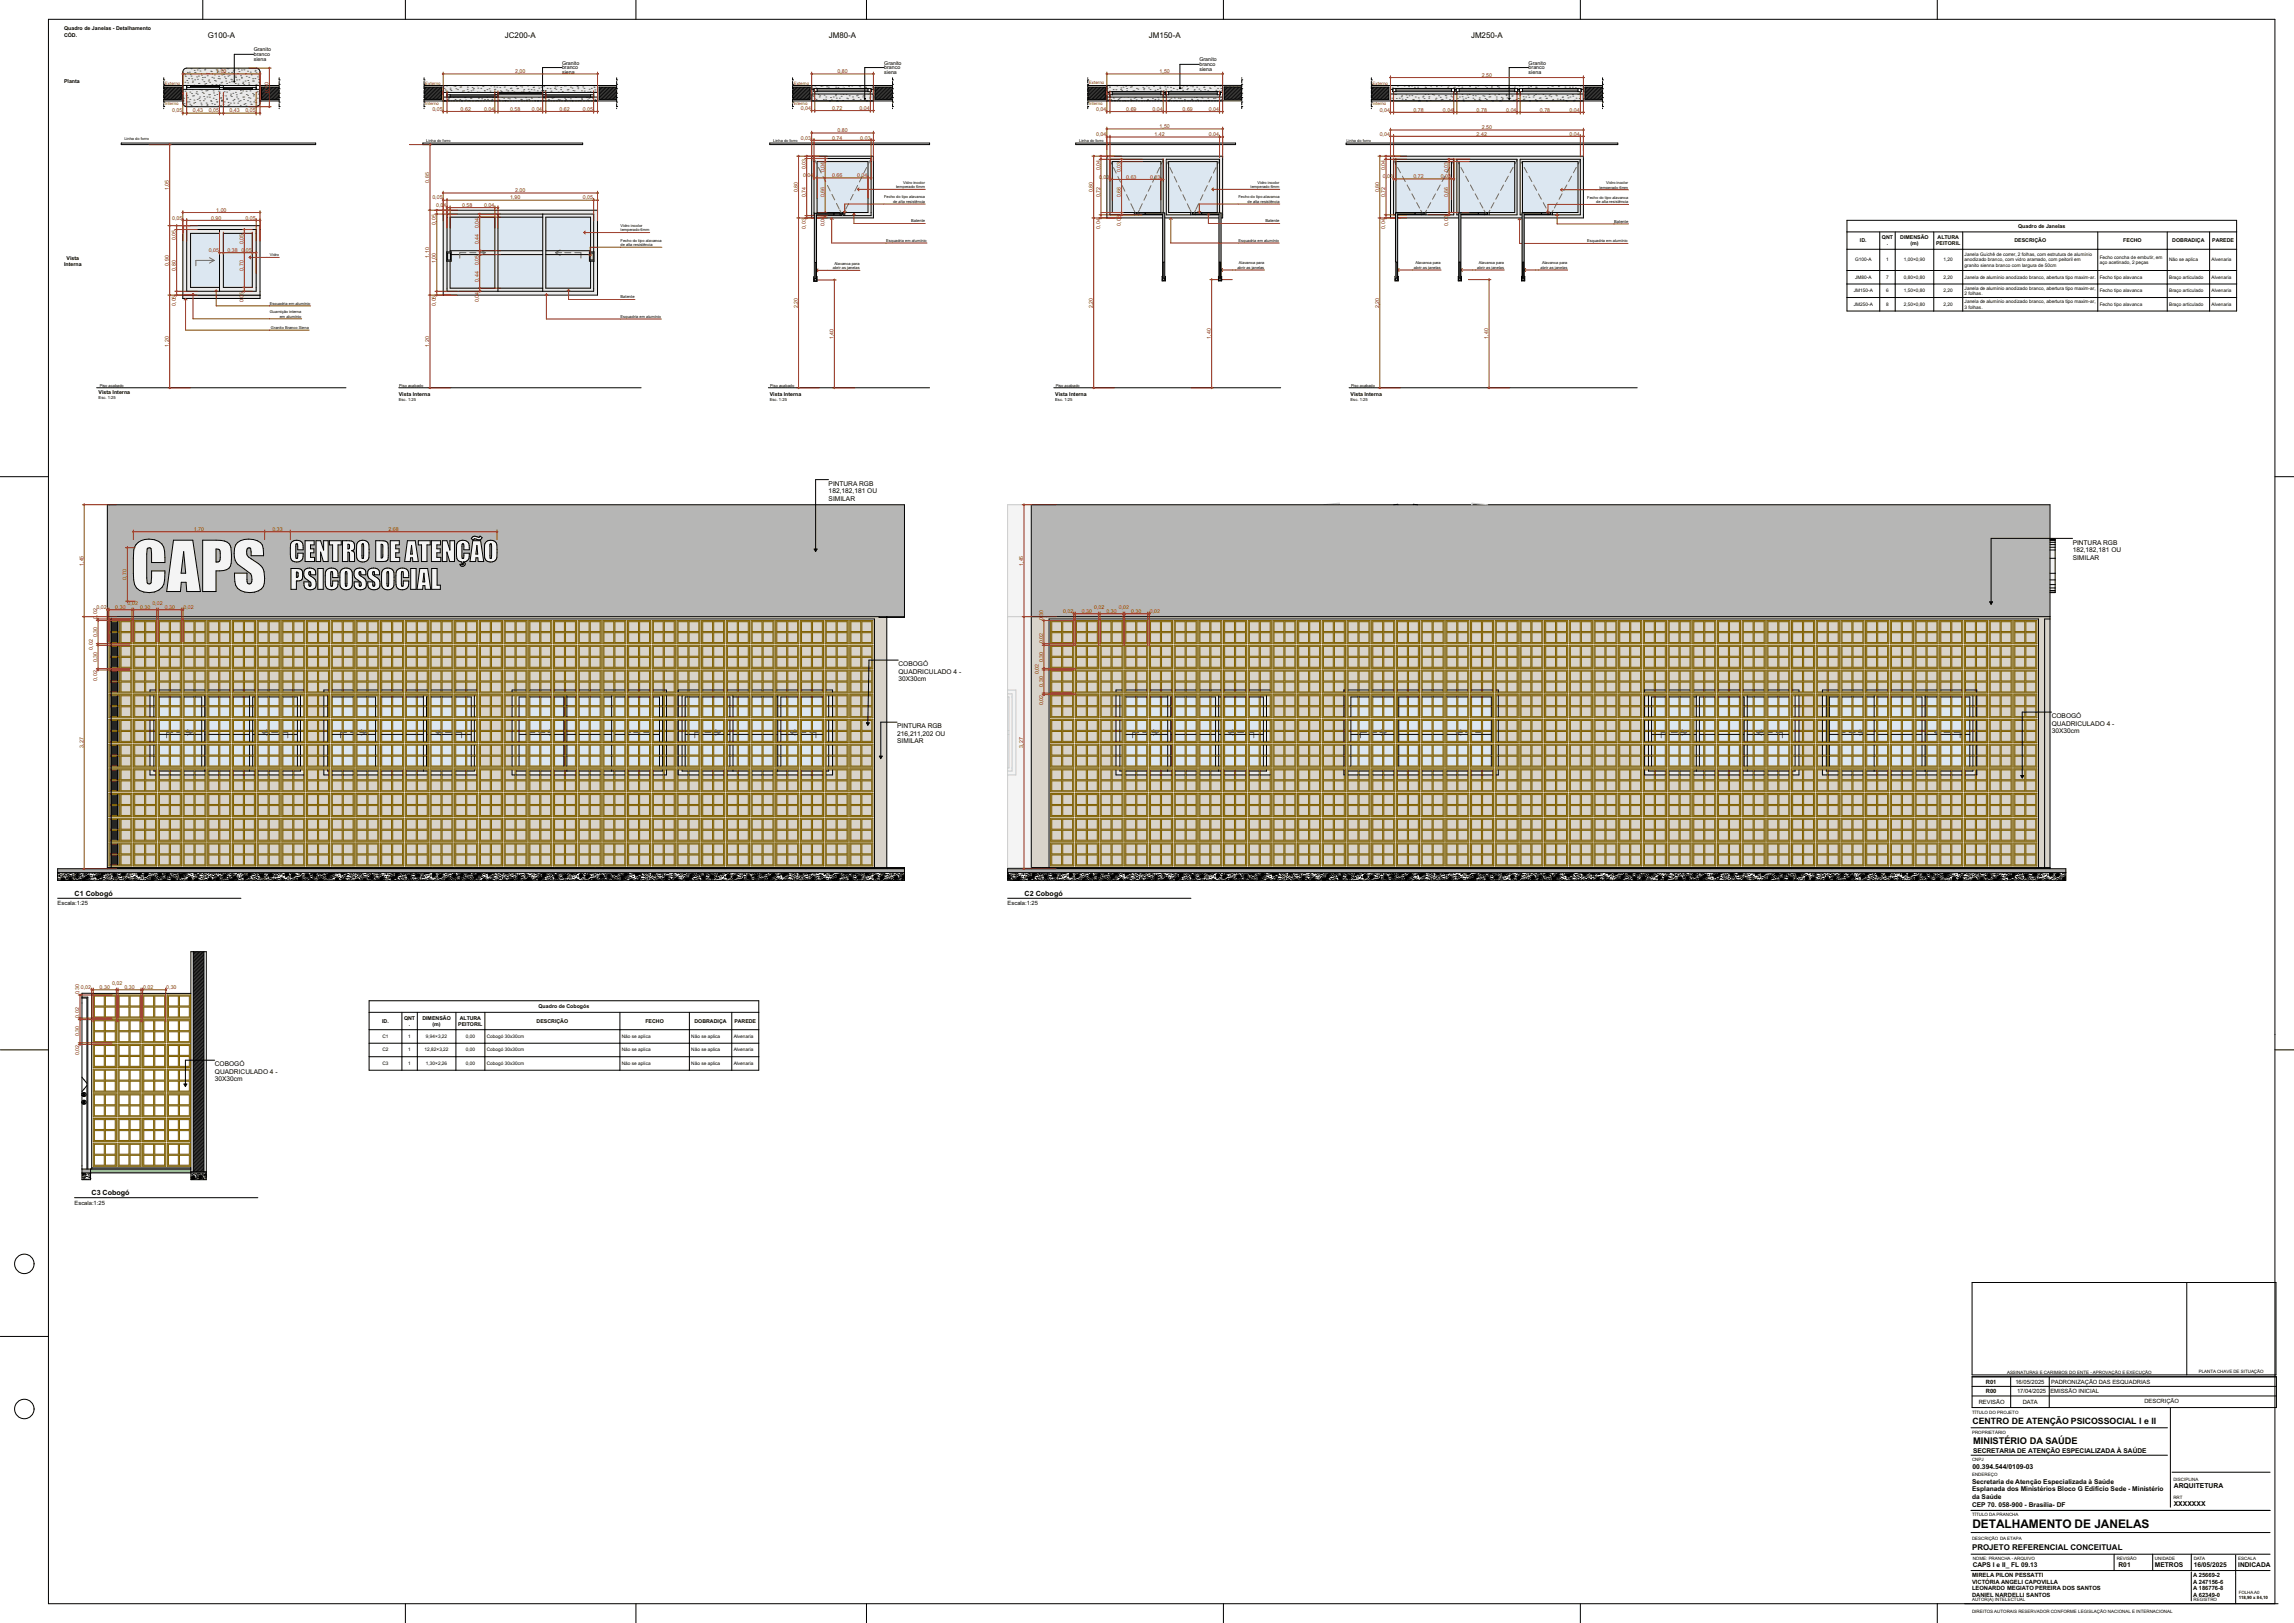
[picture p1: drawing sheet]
<svg xmlns="http://www.w3.org/2000/svg" width="1189mm" height="841mm" viewBox="0 0 1189 841" stroke-linecap="round" stroke-linejoin="round" font-family="sans-serif">
<defs><g id="words">
<text font-size="6.2" x="1022" y="792">DETALHAMENTO DE JANELAS</text>
<text font-size="4.8" x="1023" y="748">MINISTÉRIO DA SAÚDE</text>
<text font-size="4.5" x="1022" y="738">CENTRO DE ATENÇÃO PSICOSSOCIAL I e II</text>
<g font-size="4.1">
<text x="108" y="20">G100-A</text>
<text x="262" y="20">JC200-A</text>
<text x="430" y="20">JM80-A</text>
<text x="595" y="20">JM150-A</text>
<text x="762" y="20">JM250-A</text>
<text x="1022" y="803">PROJETO REFERENCIAL CONCEITUAL</text>
</g>
<g font-size="3.7">
<text x="39" y="464">C1 Cobogó</text>
<text x="531" y="464">C2 Cobogó</text>
<text x="47" y="619">C3 Cobogó</text>
</g>
<g font-size="3.5">
<text x="1022" y="761">00.394.544/0109-03</text>
<text x="1127" y="771">ARQUITETURA</text>
<text x="1127" y="781">XXXXXXX</text>
</g>
<g font-size="3.4">
<text x="430" y="252">PINTURA RGB</text>
<text x="430" y="256">182,182,181 OU</text>
<text x="430" y="260">SIMILAR</text>
<text x="1074" y="282">PINTURA RGB</text>
<text x="1074" y="286">182,182,181 OU</text>
<text x="1074" y="290">SIMILAR</text>
<text x="466" y="345">COBOGÓ</text>
<text x="466" y="349">QUADRICULADO 4 -</text>
<text x="466" y="353">30X30cm</text>
<text x="465" y="377">PINTURA RGB</text>
<text x="1063" y="372">COBOGÓ</text>
<text x="1063" y="376">QUADRICULADO 4 -</text>
<text x="465" y="381">216,211,202 OU</text>
<text x="1063" y="380">30X30cm</text>
<text x="465" y="385">SIMILAR</text>
<text x="111" y="553">COBOGÓ</text>
<text x="111" y="556">QUADRICULADO 4 -</text>
<text x="111" y="560">30X30cm</text>
<text x="1023" y="753">SECRETARIA DE ATENÇÃO ESPECIALIZADA À SAÚDE</text>
<text x="1022" y="769">Secretaria de Atenção Especializada à Saúde</text>
<text x="1022" y="773">Esplanada dos Ministérios Bloco G Edifício Sede - Ministério</text>
<text x="1022" y="777">da Saúde</text>
<text x="1022" y="781">CEP 70. 058-900 - Brasília- DF</text>
<text x="1022" y="812">CAPS I e II_ FL 09.13</text>
<text x="1098" y="812">R01</text>
<text x="1117" y="812">METROS</text>
<text x="1137" y="812">16/05/2025</text>
<text x="1160" y="812">INDICADA</text>
</g>
<g font-size="3">
<text x="30" y="469">Escala:1:25</text>
<text x="522" y="469">Escala:1:25</text>
<text x="39" y="624">Escala:1:25</text>
<text x="1029" y="717">R01</text>
<text x="1045" y="717">16/05/2025</text>
<text x="1063" y="717">PADRONIZAÇÃO DAS ESQUADRIAS</text>
<text x="1029" y="722">R00</text>
<text x="1045" y="722">17/04/2025</text>
<text x="1063" y="722">EMISSÃO INICIAL</text>
<text x="1026" y="728">REVISÃO</text>
<text x="1049" y="728">DATA</text>
<text x="1111" y="727">DESCRIÇÃO</text>
<text x="1022" y="817">MIRELA PILON PESSATTI</text>
<text x="1022" y="821">VICTÓRIA ANGELI CAPOVILLA</text>
<text x="1137" y="817">A 25669-2</text>
<text x="1137" y="821">A 247156-6</text>
<text x="1022" y="824">LEONARDO MEGIATO PEREIRA DOS SANTOS</text>
<text x="1022" y="828">DANIEL NARDELLI SANTOS</text>
<text x="1137" y="824">A 186776-8</text>
<text x="1137" y="828">A 62349-0</text>
</g>
<g font-size="2.7">
<text x="33" y="15">Quadro de Janelas - Detalhamento</text>
<text x="33" y="19">CÓD.</text>
<text x="132" y="27">Granito</text>
<text x="132" y="29">branco</text>
<text x="132" y="32">siena</text>
<text x="291" y="33">Granito</text>
<text x="291" y="36">branco</text>
<text x="458" y="33">Granito</text>
<text x="458" y="36">branco</text>
<text x="622" y="32">Granito</text>
<text x="622" y="34">branco</text>
<text x="792" y="33">Granito</text>
<text x="792" y="36">branco</text>
<text x="291" y="39">siena</text>
<text x="458" y="39">siena</text>
<text x="622" y="37">siena</text>
<text x="792" y="39">siena</text>
<text x="33" y="43">Planta</text>
<text x="1046" y="118">Quadro de Janelas</text>
<text x="964" y="126">ID.</text>
<text x="975" y="124">QNT</text>
<text x="985" y="124">DIMENSÃO</text>
<text x="1004" y="124">ALTURA</text>
<text x="1044" y="126">DESCRIÇÃO</text>
<text x="1100" y="126">FECHO</text>
<text x="1126" y="126">DOBRADIÇA</text>
<text x="1147" y="126">PAREDE</text>
<text x="978" y="127">.</text>
<text x="990" y="127">(m)</text>
<text x="1003" y="127">PEITORIL</text>
<text x="33" y="138">Interna</text>
<text x="35" y="135">Vista</text>
<text x="51" y="204">Vista Interna</text>
<text x="207" y="205">Vista Interna</text>
<text x="399" y="205">Vista Interna</text>
<text x="547" y="205">Vista Interna</text>
<text x="700" y="205">Vista Interna</text>
<text x="279" y="522">Quadro de Cobogós</text>
<text x="198" y="530">ID.</text>
<text x="209" y="528">QNT</text>
<text x="212" y="532">.</text>
<text x="219" y="528">DIMENSÃO</text>
<text x="224" y="532">(m)</text>
<text x="238" y="532">PEITORIL</text>
<text x="238" y="528">ALTURA</text>
<text x="278" y="530">DESCRIÇÃO</text>
<text x="335" y="530">FECHO</text>
<text x="360" y="530">DOBRADIÇA</text>
<text x="381" y="530">PAREDE</text>
</g>
<g font-size="2.7" fill="#982312">
<text x="112" y="38">1,00</text>
<text x="267" y="38">2,00</text>
<text x="434" y="38">0,80</text>
<text x="601" y="38">1,50</text>
<text x="768" y="40">2,50</text>
<text x="139" y="48" transform="rotate(-90 139 48)">0,50</text>
<text x="89" y="58">0,05</text>
<text x="100" y="58">0,43</text>
<text x="108" y="58">0,05</text>
<text x="119" y="58">0,43</text>
<text x="127" y="58">0,05</text>
<text x="224" y="57">0,05</text>
<text x="239" y="57">0,62</text>
<text x="251" y="57">0,04</text>
<text x="264" y="57">0,58</text>
<text x="276" y="57">0,04</text>
<text x="290" y="57">0,62</text>
<text x="302" y="57">0,05</text>
<text x="415" y="57">0,04</text>
<text x="431" y="57">0,72</text>
<text x="446" y="57">0,04</text>
<text x="568" y="57">0,04</text>
<text x="584" y="57">0,69</text>
<text x="597" y="57">0,04</text>
<text x="613" y="57">0,69</text>
<text x="627" y="57">0,04</text>
<text x="715" y="58">0,04</text>
<text x="733" y="58">0,78</text>
<text x="748" y="58">0,04</text>
<text x="765" y="58">0,78</text>
<text x="781" y="58">0,04</text>
<text x="798" y="58">0,78</text>
<text x="814" y="58">0,04</text>
<text x="434" y="69">0,80</text>
<text x="568" y="71">0,04</text>
<text x="598" y="71">1,42</text>
<text x="601" y="66">1,50</text>
<text x="627" y="71">0,04</text>
<text x="715" y="70">0,04</text>
<text x="765" y="70">2,42</text>
<text x="768" y="67">2,50</text>
<text x="814" y="70">0,04</text>
<text x="415" y="72">0,03</text>
<text x="431" y="72">0,74</text>
<text x="446" y="72">0,03</text>
<text x="418" y="88" transform="rotate(-90 418 88)">0,03</text>
<text x="427" y="89" transform="rotate(-90 427 89)">0,04</text>
<text x="570" y="88" transform="rotate(-90 570 88)">0,04</text>
<text x="581" y="89" transform="rotate(-90 581 89)">0,03</text>
<text x="718" y="88" transform="rotate(-90 718 88)">0,04</text>
<text x="751" y="89" transform="rotate(-90 751 89)">0,03</text>
<text x="222" y="95" transform="rotate(-90 222 95)">0,85</text>
<text x="416" y="92">0,04</text>
<text x="431" y="92">0,66</text>
<text x="444" y="92">0,04</text>
<text x="570" y="93">0,03</text>
<text x="584" y="93">0,63</text>
<text x="596" y="93">0,03</text>
<text x="717" y="92">0,03</text>
<text x="733" y="92">0,72</text>
<text x="747" y="92">0,03</text>
<text x="88" y="99" transform="rotate(-90 88 99)">1,05</text>
<text x="267" y="100">2,00</text>
<text x="413" y="100" transform="rotate(-90 413 100)">0,80</text>
<text x="566" y="100" transform="rotate(-90 566 100)">0,80</text>
<text x="715" y="100" transform="rotate(-90 715 100)">0,80</text>
<text x="224" y="103">0,05</text>
<text x="226" y="107">0,04</text>
<text x="240" y="107">0,58</text>
<text x="251" y="107">0,04</text>
<text x="264" y="103">1,90</text>
<text x="302" y="103">0,05</text>
<text x="418" y="102" transform="rotate(-90 418 102)">0,74</text>
<text x="427" y="102" transform="rotate(-90 427 102)">0,66</text>
<text x="570" y="102" transform="rotate(-90 570 102)">0,72</text>
<text x="581" y="102" transform="rotate(-90 581 102)">0,66</text>
<text x="718" y="102" transform="rotate(-90 718 102)">0,72</text>
<text x="751" y="102" transform="rotate(-90 751 102)">0,66</text>
<text x="89" y="114">0,05</text>
<text x="109" y="114">0,90</text>
<text x="112" y="110">1,00</text>
<text x="127" y="114">0,05</text>
<text x="226" y="117" transform="rotate(-90 226 117)">0,05</text>
<text x="248" y="118" transform="rotate(-90 248 118)">0,04</text>
<text x="418" y="119" transform="rotate(-90 418 119)">0,03</text>
<text x="427" y="117" transform="rotate(-90 427 117)">0,04</text>
<text x="570" y="119" transform="rotate(-90 570 119)">0,04</text>
<text x="581" y="117" transform="rotate(-90 581 117)">0,03</text>
<text x="718" y="119" transform="rotate(-90 718 119)">0,04</text>
<text x="751" y="117" transform="rotate(-90 751 117)">0,03</text>
<text x="91" y="125" transform="rotate(-90 91 125)">0,05</text>
<text x="108" y="131">0,05</text>
<text x="118" y="131">0,38</text>
<text x="125" y="131">0,05</text>
<text x="126" y="127" transform="rotate(-90 126 127)">0,05</text>
<text x="248" y="127" transform="rotate(-90 248 127)">0,44</text>
<text x="88" y="138" transform="rotate(-90 88 138)">0,90</text>
<text x="222" y="134" transform="rotate(-90 222 134)">1,10</text>
<text x="226" y="136" transform="rotate(-90 226 136)">1,00</text>
<text x="248" y="138" transform="rotate(-90 248 138)">0,05</text>
<text x="91" y="140" transform="rotate(-90 91 140)">0,80</text>
<text x="126" y="140" transform="rotate(-90 126 140)">0,70</text>
<text x="248" y="146" transform="rotate(-90 248 146)">0,44</text>
<text x="91" y="159" transform="rotate(-90 91 159)">0,05</text>
<text x="126" y="157" transform="rotate(-90 126 157)">0,05</text>
<text x="226" y="159" transform="rotate(-90 226 159)">0,05</text>
<text x="248" y="157" transform="rotate(-90 248 157)">0,04</text>
<text x="413" y="160" transform="rotate(-90 413 160)">2,20</text>
<text x="566" y="160" transform="rotate(-90 566 160)">2,20</text>
<text x="715" y="160" transform="rotate(-90 715 160)">2,20</text>
<text x="88" y="180" transform="rotate(-90 88 180)">1,20</text>
<text x="222" y="180" transform="rotate(-90 222 180)">1,20</text>
<text x="432" y="176" transform="rotate(-90 432 176)">1,40</text>
<text x="628" y="176" transform="rotate(-90 628 176)">1,40</text>
<text x="771" y="176" transform="rotate(-90 771 176)">1,40</text>
<text x="100" y="275">1,70</text>
<text x="141" y="275">0,33</text>
<text x="201" y="275">2,68</text>
<text x="43" y="293" transform="rotate(-90 43 293)">1,45</text>
<text x="530" y="293" transform="rotate(-90 530 293)">1,45</text>
<text x="66" y="300" transform="rotate(-90 66 300)">0,70</text>
<text x="50" y="316">0,02</text>
<text x="60" y="316">0,30</text>
<text x="66" y="313">0,02</text>
<text x="73" y="316">0,30</text>
<text x="79" y="313">0,02</text>
<text x="85" y="316">0,30</text>
<text x="95" y="316">0,02</text>
<text x="551" y="318">0,02</text>
<text x="561" y="318">0,30</text>
<text x="567" y="315">0,02</text>
<text x="573" y="318">0,30</text>
<text x="580" y="315">0,02</text>
<text x="586" y="318">0,30</text>
<text x="596" y="318">0,02</text>
<text x="50" y="320" transform="rotate(-90 50 320)">0,02</text>
<text x="541" y="321" transform="rotate(-90 541 321)">0,30</text>
<text x="50" y="330" transform="rotate(-90 50 330)">0,30</text>
<text x="541" y="333" transform="rotate(-90 541 333)">0,02</text>
<text x="48" y="337" transform="rotate(-90 48 337)">0,02</text>
<text x="50" y="343" transform="rotate(-90 50 343)">0,30</text>
<text x="541" y="343" transform="rotate(-90 541 343)">0,30</text>
<text x="50" y="353" transform="rotate(-90 50 353)">0,02</text>
<text x="538" y="349" transform="rotate(-90 538 349)">0,02</text>
<text x="541" y="356" transform="rotate(-90 541 356)">0,30</text>
<text x="541" y="366" transform="rotate(-90 541 366)">0,02</text>
<text x="43" y="388" transform="rotate(-90 43 388)">3,27</text>
<text x="530" y="388" transform="rotate(-90 530 388)">3,27</text>
<text x="41" y="515" transform="rotate(-90 41 515)">0,30</text>
<text x="42" y="513">0,02</text>
<text x="52" y="513">0,30</text>
<text x="58" y="510">0,02</text>
<text x="64" y="513">0,30</text>
<text x="74" y="513">0,02</text>
<text x="86" y="513">0,30</text>
<text x="41" y="527" transform="rotate(-90 41 527)">0,02</text>
<text x="41" y="537" transform="rotate(-90 41 537)">0,30</text>
<text x="41" y="547" transform="rotate(-90 41 547)">0,02</text>
</g>
<g font-size="2.5">
<text x="962" y="135">G100-A</text>
<text x="978" y="135">1</text>
<text x="987" y="135">1,00×0,90</text>
<text x="1007" y="135">1,20</text>
<text x="1018" y="133">Janela Guichê de correr, 2 folhas, com estrutura de alumínio</text>
<text x="1018" y="135">anodizado branco, com vidro aramado, com peitoril em</text>
<text x="1088" y="134">Fecho concha de embutir, em</text>
<text x="1088" y="137">aço acetinado, 2 peças</text>
<text x="1124" y="135">Não se aplica</text>
<text x="1146" y="135">Alvenaria</text>
<text x="1018" y="138">granito sienna branco com largura de 50cm</text>
<text x="962" y="144">JM80-A</text>
<text x="978" y="144">7</text>
<text x="987" y="144">0,80×0,80</text>
<text x="1007" y="144">2,20</text>
<text x="1018" y="144">Janela de alumínio anodizado branco, abertura tipo maxim-ar.</text>
<text x="1088" y="144">Fecho tipo alavanca</text>
<text x="1124" y="144">Braço articulado</text>
<text x="1146" y="144">Alvenaria</text>
<text x="961" y="151">JM150-A</text>
<text x="978" y="151">6</text>
<text x="987" y="151">1,50×0,80</text>
<text x="1007" y="151">2,20</text>
<text x="1018" y="150">Janela de alumínio anodizado branco, abertura tipo maxim-ar,</text>
<text x="1018" y="153">2 folhas.</text>
<text x="1088" y="151">Fecho tipo alavanca</text>
<text x="1124" y="151">Braço articulado</text>
<text x="1146" y="151">Alvenaria</text>
<text x="961" y="158">JM250-A</text>
<text x="978" y="158">8</text>
<text x="987" y="158">2,50×0,80</text>
<text x="1007" y="158">2,20</text>
<text x="1018" y="157">Janela de alumínio anodizado branco, abertura tipo maxim-ar,</text>
<text x="1018" y="160">3 folhas.</text>
<text x="1088" y="158">Fecho tipo alavanca</text>
<text x="1124" y="158">Braço articulado</text>
<text x="1146" y="158">Alvenaria</text>
<text x="198" y="538">C1</text>
<text x="212" y="538">1</text>
<text x="221" y="538">9,94×3,22</text>
<text x="241" y="538">0,00</text>
<text x="252" y="538">Cobogó 30x30cm</text>
<text x="322" y="538">Não se aplica</text>
<text x="358" y="538">Não se aplica</text>
<text x="380" y="538">Alvenaria</text>
<text x="198" y="545">C2</text>
<text x="212" y="545">1</text>
<text x="220" y="545">12,82×3,22</text>
<text x="241" y="545">0,00</text>
<text x="252" y="545">Cobogó 30x30cm</text>
<text x="322" y="545">Não se aplica</text>
<text x="358" y="545">Não se aplica</text>
<text x="380" y="545">Alvenaria</text>
<text x="198" y="552">C3</text>
<text x="212" y="552">1</text>
<text x="221" y="552">1,30×2,26</text>
<text x="241" y="552">0,00</text>
<text x="252" y="552">Cobogó 30x30cm</text>
<text x="322" y="552">Não se aplica</text>
<text x="358" y="552">Não se aplica</text>
<text x="380" y="552">Alvenaria</text>
</g>
<g font-size="2.3" fill="#982312">
<text x="85" y="44">Externo</text>
<text x="220" y="44">Externo</text>
<text x="411" y="44">Externo</text>
<text x="564" y="44">Externo</text>
<text x="711" y="44">Externo</text>
<text x="85" y="55">Interno</text>
<text x="220" y="55">Interno</text>
<text x="411" y="55">Interno</text>
<text x="564" y="54">Interno</text>
<text x="711" y="55">Interno</text>
</g>
<g font-size="2.3">
<text x="1040" y="712">ASSINATURAS E CARIMBOS DO ENTE - APROVAÇÃO E EXECUÇÃO</text>
<text x="1140" y="712">PLANTA CHAVE DE SITUAÇÃO</text>
<text x="1022" y="733">TÍTULO DO PROJETO</text>
<text x="1022" y="743">PROPRIETÁRIO</text>
<text x="1022" y="757">CNPJ</text>
<text x="1022" y="765">ENDEREÇO</text>
<text x="1126" y="768">DISCIPLINA</text>
<text x="1126" y="777">RRT</text>
<text x="1022" y="786">TÍTULO DA PRANCHA</text>
<text x="1022" y="798">DESCRIÇÃO DA ETAPA</text>
<text x="1022" y="808">NOME: PRANCHA - ARQUIVO</text>
<text x="1097" y="808">REVISÃO</text>
<text x="1117" y="809">UNIDADE</text>
<text x="1137" y="808">DATA</text>
<text x="1160" y="809">ESCALA</text>
<text x="1160" y="826">FOLHA A0</text>
<text x="1022" y="830">AUTOR(A) INTELECTUAL</text>
<text x="1137" y="830">REGISTRO</text>
<text x="1160" y="829">118,90 x 84,10</text>
<text x="1022" y="836">DIREITOS AUTORAIS RESERVADOR CONFORME LEGISLAÇÃO NACIONAL E INTERNACIONAL</text>
</g>
<g font-size="2.2">
<text x="51" y="207">Esc. 1:25</text>
<text x="207" y="208">Esc. 1:25</text>
<text x="399" y="208">Esc. 1:25</text>
<text x="547" y="208">Esc. 1:25</text>
<text x="700" y="208">Esc. 1:25</text>
</g>
<g font-size="2.1">
<text x="64" y="72">Linha do forro</text>
<text x="221" y="73">Linha do forro</text>
<text x="401" y="73">Linha do forro</text>
<text x="559" y="73">Linha do forro</text>
<text x="698" y="73">Linha do forro</text>
<text x="468" y="95">Vidro incolor</text>
<text x="652" y="95">Vidro incolor</text>
<text x="833" y="95">Vidro incolor</text>
<text x="465" y="98">temperado 6mm</text>
<text x="648" y="98">temperado 6mm</text>
<text x="829" y="98">temperado 6mm</text>
<text x="458" y="103">Fecho do tipo alavanca</text>
<text x="463" y="105">de alta resistência</text>
<text x="642" y="103">Fecho do tipo alavanca</text>
<text x="647" y="105">de alta resistência</text>
<text x="823" y="103">Fecho do tipo alavanca</text>
<text x="827" y="105">de alta resistência</text>
<text x="322" y="118">Vidro incolor</text>
<text x="322" y="120">temperado 6mm</text>
<text x="472" y="115">Batente</text>
<text x="656" y="115">Batente</text>
<text x="837" y="115">Batente</text>
<text x="322" y="125">Fecho do tipo alavanca</text>
<text x="459" y="125">Esquadria em alumínio</text>
<text x="642" y="125">Esquadria em alumínio</text>
<text x="823" y="126">Esquadria em alumínio</text>
<text x="322" y="128">de alta resistência</text>
<text x="140" y="133">Vidro</text>
<text x="432" y="137">Alavanca para</text>
<text x="642" y="137">Alavanca para</text>
<text x="734" y="137">Alavanca para</text>
<text x="766" y="137">Alavanca para</text>
<text x="799" y="137">Alavanca para</text>
<text x="432" y="140">abrir as janelas</text>
<text x="641" y="139">abrir as janelas</text>
<text x="733" y="139">abrir as janelas</text>
<text x="766" y="139">abrir as janelas</text>
<text x="798" y="139">abrir as janelas</text>
<text x="322" y="155">Batente</text>
<text x="140" y="158">Esquadria em alumínio</text>
<text x="140" y="162">Guarnição interna</text>
<text x="145" y="165">em alumínio</text>
<text x="322" y="165">Esquadria em alumínio</text>
<text x="140" y="171">Granito Branco Siena</text>
<text x="52" y="200">Piso acabado</text>
<text x="207" y="200">Piso acabado</text>
<text x="399" y="200">Piso acabado</text>
<text x="547" y="200">Piso acabado</text>
<text x="700" y="200">Piso acabado</text>
</g>
</g></defs>
<g fill="none" stroke="#000" stroke-width=".52">
<path d="M105 0v10M210 0v10M330 0v10M449 0v10M634 0v10M819 0v10M1004 0v10M957 114h202v47h-202zM957 129h202M957 120h202M974 120v41M982 120v41"/>
<path d="M1002 120v41M1017 120v41M1087 120v41M1123 120v41M1145 120v41M957 154h202M957 147h202M957 140h202M0 247h25M1179 247h10M0 544h25M1179 544h10"/>
<path d="M1022 665h158v47h-158zM1133 665v47M0 693h25M1022 718h158M1022 713h158v16h-158zM1042 713v16M1062 713v16M1022 740h101M1022 723h158M1125 729v52M1022 754h101M1126 763h51"/>
<path d="M1022 783h155M1022 794h155M1022 805h155M1022 814h155M1096 805v9M1116 805v9M1136 805v9M1136 815v15M1159 806v25M210 831v10M330 831v10M449 831v10"/>
<path d="M634 831v10M819 831v10M1004 831v10M1179 831v-821h-1154v821h1156"/>
<circle cx="13" cy="655" r="5"/>
<circle cx="13" cy="730" r="5"/>
</g>
<path d="M95 36l2-1h37l1 2v17l-2 1h-37l-1-2v-16z" fill-rule="evenodd" fill="#e9e9e9"/>
<g fill="none" stroke="#6b6b6b" stroke-width=".52">
<path d="M96 38h.1M96 39h.1M96 40h.1M97 38h.1M98 37h.1M99 39h.1M99 36h.1M101 36h.1M101 38h.1M102 40h.1M102 36h.1M103 39h.1"/>
<path d="M103 36h.1M104 37h.1M104 38h.1M104 39h.1M106 36h.1M107 38h.1M107 39h.1M108 38h.1M109 37h.1M110 38h.1M111 39h.1M112 36h.1"/>
<path d="M112 37h.1M113 37h.1M113 40h.1M114 36h.1M115 39h.1M115 36h.1M116 39h.1M116 38h.1M116 40h.1M118 36h.1M118 39h.1M118 38h.1"/>
<path d="M119 39h.1M120 38h.1M121 37h.1M121 36h.1M121 38h.1M122 39h.1M123 38h.1M123 36h.1M124 37h.1M125 39h.1M125 36h.1M126 36h.1"/>
<path d="M127 38h.1M128 40h.1M128 37h.1M130 37h.1M130 39h.1M132 37h.1M132 36h.1M133 38h.1M133 36h.1M133 40h.1M134 39h.1M95 51h.1"/>
<path d="M95 54h.1M96 46h.1M96 43h.1M96 55h.1M96 47h.1M96 50h.1M97 49h.1M97 42h.1M97 53h.1M97 51h.1M97 43h.1M98 45h.1"/>
<path d="M98 41h.1M98 53h.1M98 52h.1M98 48h.1M98 54h.1M98 46h.1M99 55h.1M99 48h.1M99 41h.1M100 46h.1M100 43h.1M100 50h.1"/>
<path d="M100 42h.1M100 53h.1M101 52h.1M101 44h.1M101 41h.1M101 53h.1M101 45h.1M102 48h.1M102 45h.1M102 55h.1M102 52h.1M102 49h.1"/>
<path d="M102 41h.1M103 43h.1M103 51h.1M103 50h.1M103 46h.1M103 52h.1M104 44h.1M104 53h.1M104 54h.1M104 47h.1M105 45h.1M105 41h.1"/>
<path d="M105 48h.1M105 40h.1M105 52h.1M106 50h.1M106 42h.1M106 40h.1M106 51h.1M106 44h.1M107 47h.1M107 43h.1M107 53h.1M107 46h.1"/>
<path d="M107 55h.1M107 54h.1M107 50h.1M108 42h.1M108 49h.1M108 41h.1M109 49h.1M109 45h.1M109 50h.1M109 43h.1M109 52h.1M110 54h.1"/>
<path d="M110 44h.1M110 40h.1M110 46h.1M110 51h.1M110 47h.1M111 48h.1M111 40h.1M111 49h.1M111 54h.1M111 42h.1M112 46h.1M112 42h.1"/>
<path d="M112 52h.1M112 44h.1M112 53h.1M112 49h.1M112 45h.1M113 41h.1M113 55h.1M113 47h.1M114 48h.1M114 44h.1M114 41h.1M114 55h.1"/>
<path d="M114 51h.1M114 43h.1M115 52h.1M115 43h.1M115 44h.1M116 50h.1M116 46h.1M116 54h.1M116 55h.1M116 48h.1M116 53h.1M117 45h.1"/>
<path d="M117 41h.1M117 50h.1M117 42h.1M117 51h.1M117 52h.1M117 48h.1M117 43h.1M118 55h.1M118 53h.1M118 45h.1M119 54h.1M119 47h.1"/>
<path d="M119 46h.1M119 43h.1M119 53h.1M119 50h.1M119 49h.1M120 41h.1M120 50h.1M120 42h.1M121 48h.1M121 45h.1M121 52h.1M121 44h.1"/>
<path d="M121 53h.1M121 46h.1M122 43h.1M122 48h.1M122 40h.1M122 49h.1M123 41h.1M123 50h.1M123 46h.1M123 53h.1M123 51h.1M123 44h.1"/>
<path d="M124 52h.1M124 45h.1M124 41h.1M124 48h.1M124 55h.1M125 47h.1M125 48h.1M125 40h.1M126 47h.1M126 43h.1M126 50h.1M126 52h.1"/>
<path d="M126 44h.1M126 54h.1M127 42h.1M127 54h.1M127 46h.1M127 55h.1M128 47h.1M128 49h.1M128 45h.1M128 52h.1M128 42h.1M129 51h.1"/>
<path d="M129 43h.1M129 44h.1M129 40h.1M130 51h.1M130 47h.1M130 53h.1M130 45h.1M130 54h.1M130 46h.1M131 46h.1M131 42h.1M131 48h.1"/>
<path d="M131 41h.1M131 50h.1M131 53h.1M131 49h.1M132 52h.1M132 41h.1M132 44h.1M133 53h.1M133 45h.1M133 48h.1M133 44h.1M133 55h.1"/>
<path d="M133 51h.1M134 49h.1M134 41h.1M134 43h.1M135 51h.1M135 50h.1M135 46h.1M135 43h.1"/>
</g>
<path d="M95 36l2-1 37 1 1 1-1 17-1 1h-37l-1-2v-16z" fill="none" stroke="#000" stroke-width=".52"/>
<g fill="#fff">
<path d="M95 44h2v2h-2z" fill-rule="evenodd"/>
<path d="M133 44h2v2h-2z" fill-rule="evenodd"/>
<path d="M97 45h2v-1h15v2h-17z" fill-rule="evenodd"/>
<path d="M97 44h2v1h-2z" fill-rule="evenodd"/>
<path d="M114 44h2v1h-2z" fill-rule="evenodd"/>
<path d="M99 44h15v1h-15z" fill-rule="evenodd"/>
<path d="M116 44h17v1h-2v1h-15z" fill-rule="evenodd"/>
<path d="M131 45h2v1h-2z" fill-rule="evenodd"/>
<path d="M114 45h2v1h-2z" fill-rule="evenodd"/>
<path d="M116 45h15v1h-15z" fill-rule="evenodd"/>
</g>
<g fill="none" stroke="#000" stroke-width=".52">
<path d="M95 44h.1M95 52h.1M95 44h40M95 44v2h40v-2M97 44v2M97 45h36M99 44v1M99 45h15M114 44v2M115 44h.1M115 52h.1M116 44v2"/>
<path d="M116 46h15M131 45v1M133 44v2M135 44h.1M135 52h.1"/>
</g>
<g fill="#fff">
<path d="M85 44h10v8h-10h9v-7h-9z" fill-rule="evenodd"/>
<path d="M85 45h9v7h-9z" fill-rule="evenodd"/>
</g>
<g fill="none" stroke="#000" stroke-width=".52">
<path d="M85 45h.1M86 45l-1 1M86 45l-1 2M87 45l-2 2M88 45l-3 3M88 45l-3 4M89 45l-4 4M90 45l-5 5M91 45l-6 6M91 45l-6 7M92 45l-6 7M93 45l-7 7"/>
<path d="M93 45l-6 7M94 51l-1 1M94 50l-1 2M94 50l-2 2M94 49l-3 3M94 48l-3 4M94 47l-4 5M94 47l-5 5M94 46l-6 6M94 45l-6 7"/>
</g>
<g fill="#fff">
<path d="M135 44h10v1h-9v7h9h-10z" fill-rule="evenodd"/>
<path d="M136 45h9v7h-9z" fill-rule="evenodd"/>
</g>
<g fill="none" stroke="#000" stroke-width=".52">
<path d="M131 28h-10v14M85 41h.1M85 44h.1M85 46h.1M85 48h.1M85 51h.1M85 53h.1M85 55h.1M85 45h9v7h-9M85 44h10v8h-10M85 40v1M85 42v2"/>
<path d="M85 45v1M85 47v1M85 49v2M85 51v2M85 54v1M85 56h.1M136 45h.1M137 45l-1 1M137 45l-1 2M138 45l-2 3M139 45l-3 3M139 45l-3 4"/>
<path d="M140 45l-4 5M141 45l-5 5M142 45l-6 6M142 45l-6 7M143 45l-6 7M144 45l-7 7M144 45l-6 7M145 41h.1M145 44h.1M145 46h.1M145 48h.1M145 51h.1"/>
<path d="M145 53h.1M145 55h.1M145 51l-1 1M145 50l-1 2M145 50l-2 2M145 49l-3 3M145 48l-4 4M145 48v-1l-5 5M145 46l-6 6M145 45l-6 7M145 45h-9v7h9M145 44h-10v8h10"/>
<path d="M145 40v1M145 42v2M145 45v1M145 49v2M145 51v2M145 54v1M145 56h.1"/>
<circle cx="121" cy="42" r=".2"/>
</g>
<circle cx="121" cy="42" r=".3" fill="#000"/>
<path d="M94 38h1M95 38h40" fill="none" stroke="#982312" stroke-width=".52"/>
<circle cx="95" cy="38" r=".2" fill="#982312"/>
<circle cx="95" cy="38" r=".3" fill="none" stroke="#982312" stroke-width=".52"/>
<circle cx="135" cy="38" r=".3" fill="#982312"/>
<g fill="none" stroke="#982312" stroke-width=".52">
<path d="M95 37v1M95 39v10M135 37v1M135 39v10M135 38h.1M140 36v19M140 56h.1"/>
<circle cx="135" cy="38" r=".2"/>
</g>
<circle cx="140" cy="55" r=".3" fill="#982312"/>
<circle cx="140" cy="55" r=".2" fill="none" stroke="#982312" stroke-width=".52"/>
<circle cx="140" cy="35" r=".3" fill="#982312"/>
<g fill="none" stroke="#982312" stroke-width=".52">
<path d="M129 35h10M140 35h.1M140 35h1M94 59h1M95 59h2M129 55h10M140 55h1"/>
<circle cx="140" cy="35" r=".2"/>
</g>
<circle cx="95" cy="59" r=".3" fill="#982312"/>
<g fill="none" stroke="#982312" stroke-width=".52">
<path d="M95 48v10M95 59v1M97 48v10M97 59v1M97 59h17"/>
<circle cx="95" cy="59" r=".3"/>
</g>
<circle cx="97" cy="59" r=".3" fill="#982312"/>
<g fill="none" stroke="#982312" stroke-width=".52">
<path d="M114 48v10M114 59v1M114 59h2"/>
<circle cx="97" cy="59" r=".3"/>
</g>
<circle cx="114" cy="59" r=".3" fill="#982312"/>
<g fill="none" stroke="#982312" stroke-width=".52">
<path d="M116 48v10M116 59v1M116 59h17"/>
<circle cx="114" cy="59" r=".2"/>
</g>
<circle cx="116" cy="59" r=".3" fill="#982312"/>
<g fill="none" stroke="#982312" stroke-width=".52">
<path d="M133 48v10M133 59v1M133 59h2"/>
<circle cx="116" cy="59" r=".2"/>
</g>
<circle cx="133" cy="59" r=".3" fill="#982312"/>
<circle cx="133" cy="59" r=".2" fill="none" stroke="#982312" stroke-width=".52"/>
<circle cx="135" cy="59" r=".3" fill="#982312"/>
<g fill="none" stroke="#982312" stroke-width=".52">
<path d="M135 48v10M135 59v1M135 59h.1"/>
<circle cx="135" cy="59" r=".2"/>
</g>
<path d="M230 44h80v8h-80z" fill-rule="evenodd" fill="#e9e9e9"/>
<g fill="none" stroke="#6b6b6b" stroke-width=".52">
<path d="M230 52h.1M230 44h.1M230 50h.1M230 46h.1M231 47h.1M231 48h.1M231 45h.1M232 50h.1M232 52h.1M232 48h.1M232 51h.1M233 46h.1"/>
<path d="M234 47h.1M234 50h.1M235 49h.1M235 50h.1M235 48h.1M235 45h.1M236 45h.1M236 52h.1M236 46h.1M237 48h.1M237 50h.1M237 46h.1"/>
<path d="M238 49h.1M238 52h.1M238 45h.1M239 45h.1M239 52h.1M239 48h.1M240 47h.1M240 48h.1M241 51h.1M241 50h.1M241 52h.1M242 46h.1"/>
<path d="M242 49h.1M242 45h.1M243 48h.1M243 52h.1M243 50h.1M244 51h.1M244 47h.1M245 45h.1M245 47h.1M245 46h.1M246 49h.1M246 50h.1"/>
<path d="M247 52h.1M247 44h.1M247 48h.1M248 46h.1M248 51h.1M248 48h.1M249 49h.1M249 50h.1M249 46h.1M250 51h.1M250 45h.1M251 47h.1"/>
<path d="M251 52h.1M251 48h.1M252 50h.1M252 46h.1M253 52h.1M253 50h.1M254 46h.1M254 47h.1M254 48h.1M254 45h.1M255 49h.1M255 52h.1"/>
<path d="M255 51h.1M256 45h.1M256 50h.1M256 46h.1M257 46h.1M257 48h.1M257 45h.1M258 50h.1M258 52h.1M258 48h.1M259 52h.1M259 45h.1"/>
<path d="M259 47h.1M260 48h.1M260 50h.1M260 49h.1M261 51h.1M261 49h.1M261 45h.1M262 52h.1M262 44h.1M262 47h.1M263 48h.1M263 51h.1"/>
<path d="M263 47h.1M264 50h.1M264 51h.1M264 46h.1M265 46h.1M265 49h.1M265 47h.1M266 49h.1M266 48h.1M267 50h.1M267 51h.1M267 45h.1"/>
<path d="M268 46h.1M268 50h.1M269 48h.1M269 49h.1M270 45h.1M270 52h.1M270 48h.1M271 47h.1M271 46h.1M272 48h.1M272 50h.1M272 51h.1"/>
<path d="M273 52h.1M273 48h.1M273 45h.1M274 46h.1M274 52h.1M274 48h.1M275 50h.1M275 46h.1M275 51h.1M276 45h.1M277 45h.1M277 47h.1"/>
<path d="M277 52h.1M277 48h.1M278 49h.1M278 50h.1M278 47h.1M279 52h.1M279 44h.1M279 50h.1M279 46h.1M280 48h.1M280 49h.1M280 45h.1"/>
<path d="M281 52h.1M281 51h.1M282 45h.1M282 51h.1M282 47h.1M283 47h.1M283 48h.1M284 46h.1M284 50h.1M284 49h.1M284 52h.1M285 46h.1"/>
<path d="M285 48h.1M286 47h.1M286 51h.1M286 49h.1M287 51h.1M287 50h.1M287 46h.1M288 45h.1M288 46h.1M289 45h.1M289 48h.1M289 52h.1"/>
<path d="M289 50h.1M290 52h.1M291 46h.1M291 45h.1M291 50h.1M291 48h.1M292 49h.1M292 48h.1M292 45h.1M293 51h.1M293 52h.1M293 44h.1"/>
<path d="M294 47h.1M294 50h.1M294 46h.1M294 48h.1M295 50h.1M296 51h.1M296 45h.1M296 52h.1M296 48h.1M297 46h.1M297 47h.1M298 47h.1"/>
<path d="M298 49h.1M298 50h.1M299 45h.1M299 49h.1M299 46h.1M300 52h.1M300 48h.1M301 49h.1M301 51h.1M301 47h.1M302 51h.1M302 45h.1"/>
<path d="M303 46h.1M303 47h.1M303 48h.1M303 49h.1M304 51h.1M304 52h.1M305 48h.1M305 51h.1M305 46h.1M306 48h.1M306 50h.1M306 46h.1"/>
<path d="M307 50h.1M307 51h.1M308 45h.1M308 47h.1M308 52h.1M308 48h.1M309 49h.1M310 50h.1M310 46h.1"/>
</g>
<path d="M230 44h80v8h-80z" fill="none" stroke="#000" stroke-width=".52"/>
<g fill="#fff">
<path d="M232 48h26v2h-26z" fill-rule="evenodd"/>
<path d="M256 48h27v2h-27z" fill-rule="evenodd"/>
<path d="M281 48h27v2h-27z" fill-rule="evenodd"/>
<path d="M230 48h2v2h-2z" fill-rule="evenodd"/>
<path d="M232 49h1v1h-1z" fill-rule="evenodd"/>
<path d="M256 49h2v1h-2z" fill-rule="evenodd"/>
<path d="M233 49h23v1h-23z" fill-rule="evenodd"/>
<path d="M256 48h2v1h-2z" fill-rule="evenodd"/>
<path d="M281 48h2v1h-2z" fill-rule="evenodd"/>
<path d="M258 48h23v1h-23z" fill-rule="evenodd"/>
<path d="M308 48h2v2h-2z" fill-rule="evenodd"/>
<path d="M281 49h2v1h-2z" fill-rule="evenodd"/>
<path d="M306 49h2v1h-2z" fill-rule="evenodd"/>
<path d="M283 49h23v1h-23z" fill-rule="evenodd"/>
</g>
<g fill="none" stroke="#020202" stroke-width=".52">
<path d="M230 52h.1M230 48h80v2h-80zM231 52h1M231 44h77M232 48v2M232 49h76M232 52h1M233 49v1M233 50h23M234 52h.1M235 52h1M236 52h1"/>
<path d="M238 52h1M239 52h1M241 52h.1M242 52h1M243 52h1M245 52h1M246 52h1M248 52h.1M249 52h1M250 52h1M252 52h1M253 52h1"/>
<path d="M255 52h.1M256 52h1M256 48v2M257 52h1M258 48v2M258 49h23M259 52h1M260 52h1M262 52h.1M263 52h1M264 52h1M266 52h1"/>
<path d="M267 52h1M269 52h.1M270 52h1M271 52h1M273 52h1M274 52h1M276 52h.1M277 52h1M278 52h1M280 52h1M281 52h1M281 48v2"/>
<path d="M283 52h.1M283 50h23M283 48v2M284 52h1M285 52h1M287 52h1M288 52h1M290 52h.1M291 52h1M292 52h1M294 52h1M295 52h1"/>
<path d="M297 52h.1M298 52h1M299 52h1M301 52h1M302 52h1M304 52h.1M305 52h1M306 49v1M306 52h1M308 48v2M308 52h1M309 52h1"/>
</g>
<g fill="#fff">
<path d="M220 44h10v8h-10h9v-7h-9z" fill-rule="evenodd"/>
<path d="M220 45h9v7h-9z" fill-rule="evenodd"/>
</g>
<g fill="none" stroke="#000" stroke-width=".52">
<path d="M220 45h.1M221 45l-1 1M221 45l-1 2M222 45l-2 2M223 45l-3 3M224 45l-4 4M224 45l-4 5M225 45l-5 5M226 45l-6 6M226 45l-6 7M227 45l-6 7M228 45l-7 7"/>
<path d="M228 45l-6 7M229 51l-1 1M229 50l-1 2M229 50l-2 2M229 49l-3 3M229 48l-3 4M229 48l-4 4M229 47l-5 5M229 46l-6 6M229 45l-6 7"/>
</g>
<g fill="#fff">
<path d="M310 44h10v1h-10v7h10h-10z" fill-rule="evenodd"/>
<path d="M310 45h10v7h-10z" fill-rule="evenodd"/>
</g>
<g fill="none" stroke="#000" stroke-width=".52">
<path d="M291 35h-10v12M220 41h.1M220 44h.1M220 46h.1M220 48h.1M220 51h.1M220 53h.1M220 55h.1M220 45h9v7h-9M220 44h10v8M220 40v1M220 42v2"/>
<path d="M220 45v1M220 47v1M220 49v2M220 51v2M220 54v1M220 56h.1M220 52h11M309 52h11M310 44h10M310 45h10l-7 7M310 45v7h10M311 45h-1"/>
<path d="M311 45l-1 1M312 45l-2 2M313 45l-3 2M313 45l-3 3M314 45l-4 4M315 45l-5 4M315 45l-5 5M316 45l-6 6M317 45l-7 6M318 45l-7 7M318 45l-6 7M319 45l-6 7"/>
<path d="M320 41h.1M320 44h.1M320 46h.1M320 48h.1M320 51h.1M320 53h.1M320 55h.1M320 51l-1 1M320 50l-2 2M320 49l-2 3M320 49l-3 3M320 48l-4 4"/>
<path d="M320 47l-5 5M320 46l-6 6M320 40v1M320 42v2M320 45v1M320 47v1M320 49v2M320 51v2M320 54v1M320 56h.1"/>
<circle cx="281" cy="47" r=".2"/>
</g>
<circle cx="281" cy="47" r=".3" fill="#000"/>
<path d="M229 38h.1M230 38h79" fill="none" stroke="#982312" stroke-width=".52"/>
<circle cx="230" cy="38" r=".2" fill="#982312"/>
<circle cx="230" cy="38" r=".2" fill="none" stroke="#982312" stroke-width=".52"/>
<circle cx="310" cy="38" r=".2" fill="#982312"/>
<g fill="none" stroke="#982312" stroke-width=".52">
<path d="M230 37v1M230 39v10M310 37v1M310 39v10M310 38h.1M229 58h.1M230 58h1"/>
<circle cx="310" cy="38" r=".2"/>
</g>
<circle cx="230" cy="58" r=".2" fill="#982312"/>
<g fill="none" stroke="#982312" stroke-width=".52">
<path d="M230 47v10M230 58v1M232 47v10M232 58v1M232 58h24"/>
<circle cx="230" cy="58" r=".2"/>
</g>
<circle cx="232" cy="58" r=".2" fill="#982312"/>
<g fill="none" stroke="#982312" stroke-width=".52">
<path d="M256 47v10M256 58v1M257 58h1"/>
<circle cx="232" cy="58" r=".2"/>
</g>
<circle cx="256" cy="58" r=".2" fill="#982312"/>
<g fill="none" stroke="#982312" stroke-width=".52">
<path d="M258 47v10M258 58v1M258 58h23"/>
<circle cx="256" cy="58" r=".2"/>
</g>
<circle cx="258" cy="58" r=".2" fill="#982312"/>
<g fill="none" stroke="#982312" stroke-width=".52">
<path d="M281 47v10M281 58v1M282 58h1"/>
<circle cx="258" cy="58" r=".2"/>
</g>
<circle cx="281" cy="58" r=".2" fill="#982312"/>
<g fill="none" stroke="#982312" stroke-width=".52">
<path d="M283 47v10M283 58v1M283 58h24"/>
<circle cx="281" cy="58" r=".2"/>
</g>
<circle cx="283" cy="58" r=".2" fill="#982312"/>
<g fill="none" stroke="#982312" stroke-width=".52">
<path d="M308 47v10M308 58v1M308 58h1"/>
<circle cx="283" cy="58" r=".2"/>
</g>
<circle cx="308" cy="58" r=".2" fill="#982312"/>
<circle cx="308" cy="58" r=".2" fill="none" stroke="#982312" stroke-width=".52"/>
<circle cx="310" cy="58" r=".2" fill="#982312"/>
<g fill="none" stroke="#982312" stroke-width=".52">
<path d="M310 47v10M310 58v1M310 58h.1"/>
<circle cx="310" cy="58" r=".2"/>
</g>
<path d="M421 44h32v8h-32z" fill-rule="evenodd" fill="#e9e9e9"/>
<g fill="none" stroke="#6b6b6b" stroke-width=".52">
<path d="M421 48h.1M421 50h.1M421 46h.1M422 50h.1M422 51h.1M422 45h.1M423 46h.1M423 52h.1M423 48h.1M423 47h.1M424 49h.1M424 46h.1"/>
<path d="M425 50h.1M425 45h.1M426 46h.1M426 48h.1M426 45h.1M427 48h.1M427 52h.1M427 49h.1M428 51h.1M428 50h.1M428 46h.1M428 45h.1"/>
<path d="M429 47h.1M429 45h.1M430 48h.1M430 52h.1M430 51h.1M431 52h.1M431 47h.1M432 46h.1M432 50h.1M432 47h.1M433 50h.1M433 49h.1"/>
<path d="M433 45h.1M433 51h.1M434 52h.1M434 45h.1M435 47h.1M435 51h.1M436 49h.1M436 50h.1M436 46h.1M437 52h.1M437 44h.1M437 49h.1"/>
<path d="M437 46h.1M438 48h.1M439 49h.1M439 51h.1M440 45h.1M440 50h.1M440 46h.1M441 47h.1M441 48h.1M441 45h.1M442 50h.1M442 52h.1"/>
<path d="M442 48h.1M442 51h.1M443 46h.1M444 47h.1M444 50h.1M444 49h.1M445 51h.1M445 48h.1M445 45h.1M446 45h.1M446 52h.1M446 46h.1"/>
<path d="M447 48h.1M447 50h.1M447 46h.1M448 52h.1M448 45h.1M449 45h.1M449 52h.1M449 48h.1M449 47h.1M450 49h.1M450 47h.1M451 51h.1"/>
<path d="M451 50h.1M451 52h.1M451 44h.1M452 47h.1M452 49h.1M452 45h.1M452 48h.1"/>
</g>
<path d="M421 44h32v8h-32z" fill="none" stroke="#000" stroke-width=".52"/>
<g fill="#fff">
<path d="M421 46h1v3h-1z" fill-rule="evenodd"/>
<path d="M451 46h2v3h-2z" fill-rule="evenodd"/>
<path d="M423 46h27v2h1v1h-29v-1h1z" fill-rule="evenodd"/>
<path d="M422 46h1v2h-1z" fill-rule="evenodd"/>
<path d="M450 46h1v2h-1z" fill-rule="evenodd"/>
<path d="M423 46h27v2h-27z" fill-rule="evenodd"/>
</g>
<g fill="none" stroke="#020202" stroke-width=".52">
<path d="M421 44h.1M422 44h.1M422 52h29M422 46h-1v3h32v-3h-2M422 46h29v2h-29zM422 48v1M423 44h1M423 46v2M423 47h27M424 44h1M426 44h1M427 44h1"/>
<path d="M429 44h.1M430 44h1M431 44h1M433 44h1M434 44h1M436 44h.1M437 44h1M438 44h1M440 44h1M441 44h1M443 44h.1M444 44h1"/>
<path d="M445 44h1M447 44h1M448 44h1M450 44h.1M450 46v2M451 44h1M451 48v1M452 44h1"/>
</g>
<g fill="#fff">
<path d="M411 44h10v8h-10h9v-7h-9z" fill-rule="evenodd"/>
<path d="M411 45h9v7h-9z" fill-rule="evenodd"/>
</g>
<g fill="none" stroke="#000" stroke-width=".52">
<path d="M411 45h.1M412 45l-1 1M412 45l-1 2M413 45l-2 2M414 45l-3 3M414 45l-3 4M415 45l-4 4M416 45l-5 5M417 45l-6 6M417 45l-6 7M418 45l-6 7M419 45l-7 7"/>
<path d="M419 45l-6 7M420 51l-1 1M420 50l-1 2M420 50l-2 2M420 49l-3 3M420 48l-3 4M420 47l-4 5M420 47l-5 5M420 46l-6 6M420 45l-6 7"/>
</g>
<g fill="#fff">
<path d="M453 44h10v1h-10v7h10h-10z" fill-rule="evenodd"/>
<path d="M453 45h10v7h-10z" fill-rule="evenodd"/>
</g>
<g fill="none" stroke="#000" stroke-width=".52">
<path d="M458 35h-10v16M411 41h.1M411 44h.1M411 46h.1M411 48h.1M411 51h.1M411 53h.1M411 55h.1M411 45h9v7h-9M411 44h10v8M411 40v1M411 42v2"/>
<path d="M411 45v1M411 47v1M411 49v2M411 51v2M411 54v1M411 56h.1M411 52h11M452 52h11M454 45l-1 1M455 45l-2 1M455 45l-2 2M456 52l7-7h-10v7h10"/>
<path d="M456 45l-3 3M457 45l-4 3M458 45l-5 4M458 45l-5 5M459 45l-6 6M460 45l-7 6M460 45l-6 7M461 45l-6 7M462 45l-7 7M462 52l1 1M463 41h.1M463 44h.1"/>
<path d="M463 46h.1M463 48h.1M463 51h.1M463 53h.1M463 55h.1M463 51l-1 1M463 50l-2 2M463 51v-2l-3 3M463 49l-3 3M463 48l-4 4M463 47l-5 5M463 46l-5 6"/>
<path d="M463 46l-6 6M463 44h-10v8M463 40v1M463 42v2M463 45v1M463 47v1M463 54v1M463 56h.1"/>
<circle cx="448" cy="51" r=".2"/>
</g>
<circle cx="448" cy="51" r=".3" fill="#000"/>
<path d="M420 38h.1M421 38h31" fill="none" stroke="#982312" stroke-width=".52"/>
<circle cx="421" cy="38" r=".2" fill="#982312"/>
<circle cx="421" cy="38" r=".2" fill="none" stroke="#982312" stroke-width=".52"/>
<circle cx="453" cy="38" r=".2" fill="#982312"/>
<g fill="none" stroke="#982312" stroke-width=".52">
<path d="M421 37v1M421 39v10M453 37v1M453 39v10M453 38h.1M420 57h.1M421 57h1"/>
<circle cx="453" cy="38" r=".2"/>
</g>
<circle cx="421" cy="57" r=".3" fill="#982312"/>
<g fill="none" stroke="#982312" stroke-width=".52">
<path d="M421 47v10M421 58h.1M422 47v10M422 58h.1M423 57h28"/>
<circle cx="421" cy="57" r=".2"/>
</g>
<circle cx="422" cy="57" r=".3" fill="#982312"/>
<g fill="none" stroke="#982312" stroke-width=".52">
<path d="M451 47v10M451 58h.1M451 57h1"/>
<circle cx="422" cy="57" r=".2"/>
</g>
<circle cx="451" cy="57" r=".3" fill="#982312"/>
<circle cx="451" cy="57" r=".2" fill="none" stroke="#982312" stroke-width=".52"/>
<circle cx="453" cy="57" r=".3" fill="#982312"/>
<g fill="none" stroke="#982312" stroke-width=".52">
<path d="M453 47v10M453 58h.1M453 57h.1"/>
<circle cx="453" cy="57" r=".2"/>
</g>
<path d="M574 44h60v8h-60z" fill-rule="evenodd" fill="#e9e9e9"/>
<g fill="none" stroke="#6b6b6b" stroke-width=".52">
<path d="M574 50h.1M574 46h.1M575 52h.1M575 45h.1M576 52h.1M576 48h.1M576 47h.1M576 49h.1M577 46h.1M577 51h.1M578 52h.1M578 50h.1"/>
<path d="M578 44h.1M578 46h.1M579 48h.1M579 45h.1M579 52h.1M580 50h.1M580 51h.1M581 50h.1M581 46h.1M581 47h.1M582 45h.1M582 49h.1"/>
<path d="M583 50h.1M583 52h.1M583 48h.1M583 45h.1M584 46h.1M584 47h.1M585 50h.1M585 48h.1M585 49h.1M586 49h.1M586 45h.1M586 51h.1"/>
<path d="M587 52h.1M587 47h.1M588 48h.1M588 51h.1M588 47h.1M588 50h.1M589 52h.1M589 46h.1M590 49h.1M590 46h.1M590 47h.1M591 48h.1"/>
<path d="M591 50h.1M591 51h.1M592 51h.1M592 45h.1M593 47h.1M593 50h.1M593 46h.1M594 49h.1M594 50h.1M594 45h.1M595 52h.1M595 48h.1"/>
<path d="M595 44h.1M595 46h.1M596 46h.1M596 48h.1M597 49h.1M597 50h.1M597 51h.1M598 45h.1M598 48h.1M599 52h.1M599 47h.1M599 48h.1"/>
<path d="M600 50h.1M600 46h.1M600 51h.1M601 45h.1M601 46h.1M602 47h.1M602 52h.1M602 48h.1M602 49h.1M603 50h.1M603 47h.1M604 50h.1"/>
<path d="M604 45h.1M604 46h.1M605 48h.1M605 49h.1M605 45h.1M605 50h.1M606 52h.1M607 45h.1M607 51h.1M607 47h.1M608 49h.1M608 46h.1"/>
<path d="M609 51h.1M609 49h.1M609 52h.1M609 44h.1M610 46h.1M610 48h.1M611 51h.1M611 50h.1M612 51h.1M612 50h.1M612 46h.1M613 46h.1"/>
<path d="M613 47h.1M613 45h.1M614 49h.1M614 52h.1M614 48h.1M614 50h.1M615 45h.1M615 46h.1M616 46h.1M616 50h.1M616 48h.1M617 49h.1"/>
<path d="M617 48h.1M617 45h.1M618 51h.1M618 52h.1M618 45h.1M619 47h.1M619 50h.1M619 46h.1M619 48h.1M620 50h.1M620 45h.1M621 52h.1"/>
<path d="M621 48h.1M621 46h.1M622 47h.1M623 50h.1M623 51h.1M624 49h.1M624 45h.1M624 46h.1M625 52h.1M625 49h.1M626 50h.1M626 51h.1"/>
<path d="M626 47h.1M626 52h.1M626 44h.1M627 46h.1M628 48h.1M628 49h.1M629 51h.1M629 48h.1M629 45h.1M630 51h.1M630 47h.1M631 48h.1"/>
<path d="M631 50h.1M631 46h.1M632 51h.1M632 45h.1M633 46h.1M633 52h.1M633 48h.1M633 47h.1"/>
</g>
<path d="M574 44h60v8h-60z" fill="none" stroke="#000" stroke-width=".52"/>
<g fill="#fff">
<path d="M574 48h1v2h-1z" fill-rule="evenodd"/>
<path d="M603 48l1 2h-1z" fill-rule="evenodd"/>
<path d="M576 48h26v1h1v1h-28v-1h1z" fill-rule="evenodd"/>
<path d="M575 48h1v1h-1z" fill-rule="evenodd"/>
<path d="M602 48h1v1h-1z" fill-rule="evenodd"/>
<path d="M576 48h26v1h-26z" fill-rule="evenodd"/>
<path d="M604 48v2z" fill-rule="evenodd"/>
<path d="M632 48h2v2h-2z" fill-rule="evenodd"/>
<path d="M606 48h25v1h1v1h-28v-1h2z" fill-rule="evenodd"/>
<path d="M604 48h2v1h-2z" fill-rule="evenodd"/>
<path d="M631 48h1v1h-1z" fill-rule="evenodd"/>
<path d="M606 48h25v1h-25z" fill-rule="evenodd"/>
</g>
<g fill="none" stroke="#020202" stroke-width=".52">
<path d="M574 52h.1M575 52h.1M575 44h57M575 48h-1v2h60v-2h-2M575 48h28v1h-28zM575 49v1M576 52h1M576 48v1M576 48h26M577 52h1M579 52h1M580 52h1"/>
<path d="M582 52h.1M583 52h1M584 52h1M586 52h1M587 52h1M589 52h.1M590 52h1M591 52h1M593 52h1M594 52h1M596 52h.1M597 52h1"/>
<path d="M598 52h1M600 52h1M601 52h1M602 48v1M603 52h.1M603 49v1M603 48h1M604 52h1M604 48h28v1h-28zM604 49v1M605 52h1M606 48h25"/>
<path d="M606 48v1M607 52h1M608 52h1M610 52h.1M611 52h1M612 52h1M614 52h1M615 52h1M617 52h.1M618 52h1M619 52h1M621 52h1"/>
<path d="M622 52h1M624 52h.1M625 52h1M626 52h1M628 52h1M629 52h1M631 52h.1M631 48v1M632 52h1M632 49v1M633 52h1"/>
</g>
<g fill="#fff">
<path d="M564 44h10v8h-10h9v-7h-9z" fill-rule="evenodd"/>
<path d="M564 45h9v7h-9z" fill-rule="evenodd"/>
</g>
<g fill="none" stroke="#000" stroke-width=".52">
<path d="M564 45v1M565 45l-1 1M566 45l-2 2M566 45l-2 3M567 45l-3 3M568 45l-4 4M569 45l-5 5M569 45l-5 6M570 45l-6 6M571 45l-7 7M571 45l-6 7M572 45l-6 7"/>
<path d="M573 45l-7 7M573 51v1M573 51l-1 1M573 50l-2 2M573 49l-2 3M573 49l-3 3M573 48l-4 4M573 47l-4 5M573 46l-5 6M573 46l-6 6"/>
</g>
<g fill="#fff">
<path d="M634 44h10v1h-9v6h9v1h-10z" fill-rule="evenodd"/>
<path d="M635 45h9v6h-9z" fill-rule="evenodd"/>
</g>
<g fill="none" stroke="#000" stroke-width=".52">
<path d="M622 33h-10v12M564 55h.1M564 53h.1M564 51h.1M564 48h.1M564 46h.1M564 44h.1M564 41h.1M564 44v1h9v7h-9M564 40v1M564 41v2M564 46v2"/>
<path d="M564 48v2M564 51v1M564 53v1M564 55v1M564 44h11M574 44v8h-10M633 44h11M634 44v8h10M635 51v-6h9l-7 6M635 51h9M635 45v1M636 45l-1 1"/>
<path d="M637 45l-2 2M637 45l-2 3M638 45l-3 3M639 45l-4 4M639 45l-4 5M640 45l-5 6M641 45l-6 6M642 45l-6 6M643 45l-7 6M644 55h.1M644 53h.1M644 51h.1"/>
<path d="M644 48h.1M644 46h.1M644 44h.1M644 41h.1M644 51h-1M644 50l-2 1M644 49l-3 2M644 48l-4 3M644 47l-5 4M644 46l-5 5M644 46l-6 5M644 40v1"/>
<path d="M644 41v2M644 44v1M644 46v1M644 48v2M644 51v1M644 53v1M644 55v1"/>
<circle cx="612" cy="46" r=".2"/>
</g>
<circle cx="612" cy="46" r=".2" fill="#000"/>
<path d="M573 38h.1M574 38h59" fill="none" stroke="#982312" stroke-width=".52"/>
<circle cx="574" cy="38" r=".2" fill="#982312"/>
<circle cx="574" cy="38" r=".2" fill="none" stroke="#982312" stroke-width=".52"/>
<circle cx="634" cy="38" r=".2" fill="#982312"/>
<g fill="none" stroke="#982312" stroke-width=".52">
<path d="M574 37v1M574 39v10M634 37v1M634 39v10M634 38h.1M573 58h.1M574 58h1"/>
<circle cx="634" cy="38" r=".2"/>
</g>
<circle cx="574" cy="58" r=".3" fill="#982312"/>
<g fill="none" stroke="#982312" stroke-width=".52">
<path d="M574 47v11M574 58v1M575 47v11M575 58v1M576 58h27"/>
<circle cx="574" cy="58" r=".2"/>
</g>
<circle cx="575" cy="58" r=".2" fill="#982312"/>
<g fill="none" stroke="#982312" stroke-width=".52">
<path d="M603 47v11M603 58v1M603 58h1"/>
<circle cx="575" cy="58" r=".2"/>
</g>
<circle cx="603" cy="58" r=".3" fill="#982312"/>
<g fill="none" stroke="#982312" stroke-width=".52">
<path d="M604 47v11M604 58v1M605 58h27"/>
<circle cx="603" cy="58" r=".2"/>
</g>
<circle cx="604" cy="58" r=".2" fill="#982312"/>
<g fill="none" stroke="#982312" stroke-width=".52">
<path d="M632 47v11M632 58v1M632 58h1"/>
<circle cx="604" cy="58" r=".2"/>
</g>
<circle cx="632" cy="58" r=".2" fill="#982312"/>
<circle cx="632" cy="58" r=".2" fill="none" stroke="#982312" stroke-width=".52"/>
<circle cx="634" cy="58" r=".3" fill="#982312"/>
<g fill="none" stroke="#982312" stroke-width=".52">
<path d="M634 47v11M634 58v1M634 58h.1"/>
<circle cx="634" cy="58" r=".2"/>
</g>
<path d="M721 44h100v8h-100z" fill-rule="evenodd" fill="#e9e9e9"/>
<g fill="none" stroke="#6b6b6b" stroke-width=".52">
<path d="M721 52h.1M721 51h.1M721 47h.1M722 46h.1M722 48h.1M723 46h.1M723 49h.1M724 51h.1M724 45h.1M725 48h.1M725 47h.1M725 51h.1"/>
<path d="M726 50h.1M727 50h.1M727 46h.1M727 51h.1M728 46h.1M728 45h.1M728 47h.1M728 52h.1M728 48h.1M729 49h.1M729 50h.1M730 46h.1"/>
<path d="M730 45h.1M730 50h.1M731 46h.1M731 48h.1M732 48h.1M732 45h.1M732 50h.1M732 52h.1M733 52h.1M733 45h.1M734 50h.1M734 46h.1"/>
<path d="M734 47h.1M734 49h.1M735 45h.1M735 51h.1M735 52h.1M735 48h.1M736 52h.1M736 44h.1M736 46h.1M737 47h.1M737 48h.1M737 50h.1"/>
<path d="M738 50h.1M738 51h.1M739 49h.1M739 45h.1M739 46h.1M739 52h.1M739 47h.1M740 49h.1M741 51h.1M741 47h.1M741 50h.1M741 52h.1"/>
<path d="M741 45h.1M742 46h.1M742 49h.1M743 48h.1M743 49h.1M744 48h.1M744 51h.1M744 45h.1M745 47h.1M746 50h.1M746 46h.1M746 48h.1"/>
<path d="M747 45h.1M747 52h.1M748 52h.1M748 48h.1M748 46h.1M748 47h.1M749 46h.1M749 50h.1M749 51h.1M750 45h.1M751 48h.1M751 45h.1"/>
<path d="M751 46h.1M751 52h.1M752 49h.1M752 50h.1M753 50h.1M753 46h.1M753 52h.1M754 45h.1M754 48h.1M755 52h.1M755 48h.1M755 49h.1"/>
<path d="M755 51h.1M756 52h.1M756 47h.1M756 45h.1M756 50h.1M757 47h.1M757 48h.1M758 49h.1M758 45h.1M758 50h.1M758 51h.1M758 52h.1"/>
<path d="M759 46h.1M760 51h.1M760 47h.1M760 49h.1M761 50h.1M761 46h.1M762 49h.1M762 45h.1M762 46h.1M763 48h.1M763 50h.1M763 51h.1"/>
<path d="M764 52h.1M765 45h.1M765 50h.1M765 46h.1M765 47h.1M766 49h.1M766 45h.1M767 52h.1M767 48h.1M767 51h.1M768 46h.1M768 48h.1"/>
<path d="M769 50h.1M770 51h.1M770 48h.1M770 45h.1M770 52h.1M771 46h.1M771 47h.1M772 50h.1M772 46h.1M772 49h.1M773 45h.1M773 52h.1"/>
<path d="M774 46h.1M774 52h.1M774 48h.1M775 49h.1M775 47h.1M776 50h.1M776 51h.1M776 45h.1M777 49h.1M777 45h.1M777 47h.1M777 48h.1"/>
<path d="M777 52h.1M778 50h.1M779 52h.1M779 51h.1M779 47h.1M779 46h.1M780 47h.1M780 46h.1M781 49h.1M781 50h.1M781 51h.1M782 48h.1"/>
<path d="M782 45h.1M782 46h.1M783 51h.1M783 49h.1M784 50h.1M784 46h.1M784 52h.1M785 46h.1M785 45h.1M786 48h.1M786 52h.1M786 49h.1"/>
<path d="M787 51h.1M787 46h.1M787 52h.1M787 45h.1M788 50h.1M788 47h.1M789 48h.1M789 45h.1M789 50h.1M790 52h.1M790 51h.1M791 46h.1"/>
<path d="M791 50h.1M791 47h.1M792 49h.1M792 45h.1M792 50h.1M793 52h.1M793 48h.1M793 45h.1M794 46h.1M794 47h.1M795 48h.1M795 50h.1"/>
<path d="M796 52h.1M796 49h.1M796 45h.1M797 52h.1M797 47h.1M798 49h.1M798 51h.1M798 47h.1M799 52h.1M799 46h.1M800 46h.1M800 49h.1"/>
<path d="M800 48h.1M801 50h.1M801 48h.1M801 51h.1M802 51h.1M802 46h.1M803 47h.1M803 50h.1M803 46h.1M803 49h.1M804 50h.1M804 45h.1"/>
<path d="M805 52h.1M805 45h.1M805 48h.1M805 46h.1M806 48h.1M806 46h.1M806 49h.1M807 50h.1M807 51h.1M808 45h.1M808 48h.1M808 47h.1"/>
<path d="M809 52h.1M809 48h.1M810 50h.1M810 46h.1M810 52h.1M811 46h.1M811 45h.1M811 47h.1M812 52h.1M812 48h.1M812 50h.1M813 51h.1"/>
<path d="M813 47h.1M814 45h.1M814 50h.1M814 46h.1M815 49h.1M815 45h.1M815 50h.1M816 52h.1M817 46h.1M817 51h.1M817 47h.1M817 48h.1"/>
<path d="M818 49h.1M818 46h.1M819 51h.1M819 49h.1M819 52h.1M819 45h.1M820 47h.1M820 48h.1M821 51h.1"/>
</g>
<path d="M721 44h100v8h-100z" fill="none" stroke="#000" stroke-width=".52"/>
<g fill="#fff">
<path d="M820 46h1v3h-2z" fill-rule="evenodd"/>
<path d="M787 46l1 3h-1z" fill-rule="evenodd"/>
<path d="M789 46h29v2h1v1h-31v-1h1z" fill-rule="evenodd"/>
<path d="M818 46h2v2h-2z" fill-rule="evenodd"/>
<path d="M788 46h1v2h-1z" fill-rule="evenodd"/>
<path d="M789 46h29v2h-29z" fill-rule="evenodd"/>
<path d="M787 46v3h-1z" fill-rule="evenodd"/>
<path d="M754 46l1 3h-1z" fill-rule="evenodd"/>
<path d="M756 46h29v2h1v1h-31v-1h1z" fill-rule="evenodd"/>
<path d="M785 46h2v2h-2z" fill-rule="evenodd"/>
<path d="M755 46h1v2h-1z" fill-rule="evenodd"/>
<path d="M756 46h29v2h-29z" fill-rule="evenodd"/>
<path d="M754 46v3z" fill-rule="evenodd"/>
<path d="M721 46h1v3h-1z" fill-rule="evenodd"/>
<path d="M724 46h28v2h2v1h-32v-1h2z" fill-rule="evenodd"/>
<path d="M752 46h2v2h-2z" fill-rule="evenodd"/>
<path d="M722 46h2v2h-2z" fill-rule="evenodd"/>
<path d="M724 46h28v2h-28z" fill-rule="evenodd"/>
</g>
<g fill="none" stroke="#020202" stroke-width=".52">
<path d="M721 44h.1M722 52h98M722 46h-1v3h100v-3h-1M722 46h32v2h-32zM722 44h1M722 48v1M723 44h1M724 47h28M724 46v2M725 44h1M726 44h1M728 44h.1"/>
<path d="M729 44h1M730 44h1M732 44h1M733 44h1M735 44h.1M736 44h1M737 44h1M739 44h1M740 44h1M742 44h.1M743 44h1M744 44h1"/>
<path d="M746 44h1M747 44h1M749 44h.1M750 44h1M751 44h1M752 46v2M753 44h1M754 48v1M754 46h1M754 44h1M755 46h32v2h-32zM755 48v1"/>
<path d="M756 44h.1M756 47h29M756 46v2M757 44h1M758 44h1M760 44h1M761 44h1M763 44h.1M764 44h1M765 44h1M767 44h1M768 44h1"/>
<path d="M770 44h.1M771 44h1M772 44h1M774 44h1M775 44h1M777 44h.1M778 44h1M779 44h1M781 44h1M782 44h1M784 44h.1M785 44h1"/>
<path d="M785 46v2M786 48v1M786 44h1M787 46h1M788 46h32v2h-32zM788 44h1M788 48v1M789 46v2M789 47h29M789 44h1M791 44h.1M792 44h1"/>
<path d="M793 44h1M795 44h1M796 44h1M798 44h.1M799 44h1M800 44h1M802 44h1M803 44h1M805 44h.1M806 44h1M807 44h1M809 44h1"/>
<path d="M810 44h1M812 44h.1M813 44h1M814 44h1M816 44h1M817 44h1M818 46v2M819 44h.1M819 48v1M820 44h1"/>
</g>
<g fill="#fff">
<path d="M711 44h10v8h-10h9v-7h-9z" fill-rule="evenodd"/>
<path d="M711 45h9v7h-9z" fill-rule="evenodd"/>
</g>
<g fill="none" stroke="#000" stroke-width=".52">
<path d="M711 45v1M712 45l-1 1M713 45l-2 2M714 45l-3 3M714 45l-3 4M715 45l-4 4M716 45l-5 5M716 45l-5 6M717 45l-6 6M718 45l-7 7M719 45l-7 7M719 45l-6 7"/>
<path d="M720 51v1M720 51l-1 1M720 50l-2 2M720 49l-2 3M720 49l-3 3M720 48l-4 4M720 47l-4 5M720 47l-5 5M720 46l-6 6M720 45l-6 7"/>
</g>
<g fill="#fff">
<path d="M821 44h10v1h-9v7h9h-10z" fill-rule="evenodd"/>
<path d="M822 45h9v7h-9z" fill-rule="evenodd"/>
</g>
<g fill="none" stroke="#000" stroke-width=".52">
<path d="M792 35h-10v16M711 41h.1M711 44h.1M711 46h.1M711 48h.1M711 51h.1M711 53h.1M711 55h.1M711 45h9v7h-9M711 44h10v8M711 40v1M711 42v2"/>
<path d="M711 45v1M711 47v1M711 49v2M711 51v2M711 54v1M711 56h.1M711 52h11M819 52h12M822 45h.1M822 45v1M823 45l-1 2M824 45l-2 2"/>
<path d="M825 45l-3 3M825 45l-3 4M826 45l-4 5M827 45l-5 5M827 45l-5 6M828 45l-6 7M829 45l-7 7M830 45l-7 7M830 45l-6 7M831 41h.1M831 44h.1M831 46h.1"/>
<path d="M831 48h.1M831 51h.1M831 53h.1M831 55h.1M831 51l-1 1M831 50l-2 2M831 49l-3 3M831 48l-4 4M831 48v-1l-5 5M831 46l-6 6M831 45l-6 7M831 45h-9v7h9"/>
<path d="M831 44h-10v8M831 40v1M831 42v2M831 45v1M831 49v2M831 51v2M831 54v1M831 56h.1"/>
<circle cx="782" cy="51" r=".2"/>
</g>
<circle cx="782" cy="51" r=".3" fill="#000"/>
<path d="M720 58h.1M721 58h1" fill="none" stroke="#982312" stroke-width=".52"/>
<circle cx="721" cy="58" r=".2" fill="#982312"/>
<g fill="none" stroke="#982312" stroke-width=".52">
<path d="M721 48v10M721 58v1M722 48v10M722 58v1M723 58h30"/>
<circle cx="721" cy="58" r=".2"/>
</g>
<circle cx="722" cy="58" r=".2" fill="#982312"/>
<g fill="none" stroke="#982312" stroke-width=".52">
<path d="M754 48v10M754 58v1M754 58h1"/>
<circle cx="722" cy="58" r=".2"/>
</g>
<circle cx="754" cy="58" r=".2" fill="#982312"/>
<g fill="none" stroke="#982312" stroke-width=".52">
<path d="M755 48v10M755 58v1M755 58h31"/>
<circle cx="754" cy="58" r=".2"/>
</g>
<circle cx="755" cy="58" r=".2" fill="#982312"/>
<g fill="none" stroke="#982312" stroke-width=".52">
<path d="M786 48v10M786 58v1M787 58h1"/>
<circle cx="755" cy="58" r=".2"/>
</g>
<circle cx="786" cy="58" r=".2" fill="#982312"/>
<g fill="none" stroke="#982312" stroke-width=".52">
<path d="M788 48v10M788 58v1M788 58h31"/>
<circle cx="786" cy="58" r=".2"/>
</g>
<circle cx="788" cy="58" r=".2" fill="#982312"/>
<g fill="none" stroke="#982312" stroke-width=".52">
<path d="M819 48v10M819 58v1M819 58h1"/>
<circle cx="788" cy="58" r=".2"/>
</g>
<circle cx="819" cy="58" r=".2" fill="#982312"/>
<circle cx="819" cy="58" r=".2" fill="none" stroke="#982312" stroke-width=".52"/>
<circle cx="821" cy="58" r=".2" fill="#982312"/>
<g fill="none" stroke="#982312" stroke-width=".52">
<path d="M720 40h.1M721 40h99M821 48v10M821 58v1M821 58h.1"/>
<circle cx="821" cy="58" r=".2"/>
</g>
<circle cx="721" cy="40" r=".2" fill="#982312"/>
<circle cx="721" cy="40" r=".2" fill="none" stroke="#982312" stroke-width=".52"/>
<circle cx="821" cy="40" r=".2" fill="#982312"/>
<g fill="none" stroke="#982312" stroke-width=".52">
<path d="M721 39v1M821 39v1M721 40v11M821 40v11M821 40h.1"/>
<circle cx="821" cy="40" r=".2"/>
</g>
<path d="M63 74h101v1h-101z" fill-rule="evenodd" fill="#fff"/>
<path d="M63 74h101v1h-101z" fill="none" stroke="#000" stroke-width=".52"/>
<path d="M95 153h40v2h-40z" fill-rule="evenodd" fill="#dfdfdf"/>
<path d="M95 153h40v2h-40z" fill="none" stroke="#000" stroke-width=".52"/>
<g fill="#ebebeb">
<path d="M95 119h2v32h-2z" fill-rule="evenodd"/>
<path d="M133 119h2v32h-2z" fill-rule="evenodd"/>
<path d="M95 151h40v2h-40z" fill-rule="evenodd"/>
<path d="M95 117h40v2h-40z" fill-rule="evenodd"/>
<path d="M114 121h2v28h-2z" fill-rule="evenodd"/>
<path d="M131 121h2v28h-2z" fill-rule="evenodd"/>
<path d="M114 149h19v2h-19z" fill-rule="evenodd"/>
<path d="M114 119h19v2h-19z" fill-rule="evenodd"/>
</g>
<path d="M116 121h15v28h-15z" fill-rule="evenodd" fill="#dce7f1"/>
<g fill="#ebebeb">
<path d="M97 121h2v28h-2z" fill-rule="evenodd"/>
<path d="M97 149h17v2h-17z" fill-rule="evenodd"/>
<path d="M97 119h17v2h-17z" fill-rule="evenodd"/>
</g>
<path d="M99 121h15v28h-15z" fill-rule="evenodd" fill="#dce7f1"/>
<path d="M95 117h40v36h-40zM97 119h36v32h-36zM114 119v32M114 121h-15v28h15M116 121h15v28h-15zM50 201h129" fill="none" stroke="#000" stroke-width=".52"/>
<path d="M109 134l2 1M111 135h-9v3M111 135l-2 1" fill="none" stroke="#6b6b6b" stroke-width=".52"/>
<g fill="none" stroke="#982312" stroke-width=".52">
<path d="M94 110h1M95 110h40M129 133h16M129 133l1 1M130 133h-1M96 155v16h64M96 155h1M96 155h-1M100 152v13h56M100 152l1 1M100 152l-1 1M112 150l-1 1"/>
<path d="M112 150v8h49M112 150l1 1"/>
</g>
<circle cx="95" cy="110" r=".2" fill="#982312"/>
<circle cx="95" cy="110" r=".2" fill="none" stroke="#982312" stroke-width=".52"/>
<circle cx="135" cy="110" r=".2" fill="#982312"/>
<g fill="none" stroke="#982312" stroke-width=".52">
<path d="M95 109v1M95 110v11M135 109v1M135 110v11M135 110h.1M88 153v48M88 201h.1"/>
<circle cx="135" cy="110" r=".2"/>
</g>
<circle cx="88" cy="201" r=".2" fill="#982312"/>
<g fill="none" stroke="#982312" stroke-width=".52">
<path d="M88 117v36M87 153h1M88 153h11M87 201h1M88 201h11"/>
<circle cx="88" cy="201" r=".2"/>
</g>
<circle cx="88" cy="153" r=".2" fill="#982312"/>
<g fill="none" stroke="#982312" stroke-width=".52">
<path d="M88 75v42M87 117h1M88 117h11"/>
<circle cx="88" cy="153" r=".2"/>
</g>
<circle cx="88" cy="117" r=".2" fill="#982312"/>
<circle cx="88" cy="117" r=".2" fill="none" stroke="#982312" stroke-width=".52"/>
<circle cx="88" cy="75" r=".3" fill="#982312"/>
<g fill="none" stroke="#982312" stroke-width=".52">
<path d="M77 75h11M88 74v1M88 75h1M92 151v2M92 153h.1"/>
<circle cx="88" cy="75" r=".2"/>
</g>
<circle cx="92" cy="153" r=".2" fill="#982312"/>
<g fill="none" stroke="#982312" stroke-width=".52">
<path d="M92 119v32M91 153h.1M91 151h.1M92 153h10M92 151h10"/>
<circle cx="92" cy="153" r=".2"/>
</g>
<circle cx="92" cy="151" r=".2" fill="#982312"/>
<g fill="none" stroke="#982312" stroke-width=".52">
<path d="M91 119h.1M92 117v2M92 119h10"/>
<circle cx="92" cy="151" r=".2"/>
</g>
<circle cx="92" cy="119" r=".2" fill="#982312"/>
<circle cx="92" cy="119" r=".2" fill="none" stroke="#982312" stroke-width=".52"/>
<circle cx="92" cy="117" r=".2" fill="#982312"/>
<g fill="none" stroke="#982312" stroke-width=".52">
<path d="M91 117h.1M92 116v1M92 117h10M94 114h1M95 114h2"/>
<circle cx="92" cy="117" r=".2"/>
</g>
<circle cx="95" cy="114" r=".3" fill="#982312"/>
<g fill="none" stroke="#982312" stroke-width=".52">
<path d="M95 113v1M95 114v11M97 113v1M97 114v11M97 114h36"/>
<circle cx="95" cy="114" r=".2"/>
</g>
<circle cx="97" cy="114" r=".3" fill="#982312"/>
<g fill="none" stroke="#982312" stroke-width=".52">
<path d="M133 113v1M133 114v11M133 114h2"/>
<circle cx="97" cy="114" r=".2"/>
</g>
<circle cx="133" cy="114" r=".3" fill="#982312"/>
<circle cx="133" cy="114" r=".2" fill="none" stroke="#982312" stroke-width=".52"/>
<circle cx="135" cy="114" r=".3" fill="#982312"/>
<g fill="none" stroke="#982312" stroke-width=".52">
<path d="M135 113v1M135 114v11M135 114h.1M127 149v2M127 151h.1"/>
<circle cx="135" cy="114" r=".2"/>
</g>
<circle cx="127" cy="151" r=".2" fill="#982312"/>
<g fill="none" stroke="#982312" stroke-width=".52">
<path d="M127 121v28M126 151h.1M126 149h.1M127 151h4M127 149h4"/>
<circle cx="127" cy="151" r=".2"/>
</g>
<circle cx="127" cy="149" r=".2" fill="#982312"/>
<g fill="none" stroke="#982312" stroke-width=".52">
<path d="M127 119v2M126 121h.1M127 121h4"/>
<circle cx="127" cy="149" r=".2"/>
</g>
<circle cx="127" cy="121" r=".2" fill="#982312"/>
<circle cx="127" cy="121" r=".2" fill="none" stroke="#982312" stroke-width=".52"/>
<circle cx="127" cy="119" r=".2" fill="#982312"/>
<g fill="none" stroke="#982312" stroke-width=".52">
<path d="M126 119h.1M127 118v1M127 119h4M113 131h1M114 131h2"/>
<circle cx="127" cy="119" r=".2"/>
</g>
<circle cx="114" cy="131" r=".2" fill="#982312"/>
<g fill="none" stroke="#982312" stroke-width=".52">
<path d="M114 120v11M114 131v1M116 120v11M116 131v1M116 131h15"/>
<circle cx="114" cy="131" r=".2"/>
</g>
<circle cx="116" cy="131" r=".2" fill="#982312"/>
<g fill="none" stroke="#982312" stroke-width=".52">
<path d="M131 120v11M131 131v1M131 131h2"/>
<circle cx="116" cy="131" r=".2"/>
</g>
<circle cx="131" cy="131" r=".2" fill="#982312"/>
<circle cx="131" cy="131" r=".2" fill="none" stroke="#982312" stroke-width=".52"/>
<circle cx="133" cy="131" r=".2" fill="#982312"/>
<g fill="none" stroke="#982312" stroke-width=".52">
<path d="M133 130v1M133 131v11M133 131h.1"/>
<circle cx="133" cy="131" r=".2"/>
</g>
<path d="M219 74h83v1h-83z" fill-rule="evenodd" fill="#fff"/>
<path d="M219 74h83v1h-83z" fill="none" stroke="#000" stroke-width=".52"/>
<g fill="#ebebeb">
<path d="M230 111h2v40h-2z" fill-rule="evenodd"/>
<path d="M308 111h2v40h-2z" fill-rule="evenodd"/>
<path d="M230 151h80v2h-80z" fill-rule="evenodd"/>
<path d="M230 109h80v2h-80z" fill-rule="evenodd"/>
</g>
<g fill="#d7d4d9">
<path d="M231 131h3v4h-3zM232 131v4h1v-4z" fill-rule="evenodd"/>
<path d="M232 131h1v4h-1z" fill-rule="evenodd"/>
</g>
<g fill="#ebebeb">
<path d="M232 135h1v14h-1z" fill-rule="evenodd"/>
<path d="M232 113h1v18h-1z" fill-rule="evenodd"/>
<path d="M256 113h2v36h-2z" fill-rule="evenodd"/>
<path d="M232 149h26v2h-26z" fill-rule="evenodd"/>
<path d="M232 111h26v2h-26z" fill-rule="evenodd"/>
</g>
<g fill="#dce7f1">
<path d="M234 132h22v17h-23v-14h1z" fill-rule="evenodd"/>
<path d="M233 113h23v17h-23z" fill-rule="evenodd"/>
</g>
<g fill="#ebebeb">
<path d="M233 130h23v2h-22v-1h-1z" fill-rule="evenodd"/>
<path d="M258 149h23v2h-23z" fill-rule="evenodd"/>
<path d="M258 111h23v2h-23z" fill-rule="evenodd"/>
</g>
<g fill="#dce7f1">
<path d="M258 132h23v17h-23z" fill-rule="evenodd"/>
<path d="M258 113h23v17h-23z" fill-rule="evenodd"/>
</g>
<path d="M258 130h23v2h-23z" fill-rule="evenodd" fill="#ebebeb"/>
<g fill="#d7d4d9">
<path d="M305 131h3v4h-3zM306 131v4h1v-4z" fill-rule="evenodd"/>
<path d="M306 131h1v4h-1z" fill-rule="evenodd"/>
</g>
<g fill="#ebebeb">
<path d="M281 113h2v36h-2z" fill-rule="evenodd"/>
<path d="M306 135h2v14h-2z" fill-rule="evenodd"/>
<path d="M306 113h2v18h-2z" fill-rule="evenodd"/>
<path d="M281 149h27v2h-27z" fill-rule="evenodd"/>
<path d="M281 111h27v2h-27z" fill-rule="evenodd"/>
</g>
<g fill="#dce7f1">
<path d="M283 132h22v3h1v14h-23z" fill-rule="evenodd"/>
<path d="M283 113h23v17h-23z" fill-rule="evenodd"/>
</g>
<path d="M283 130h23v1h-1v1h-22z" fill-rule="evenodd" fill="#ebebeb"/>
<g fill="none" stroke="#020202" stroke-width=".52">
<path d="M230 109h80v44h-80zM258 111v40M258 113h23M281 111v40M231 131h3v4h-3zM232 131v-20h76v20M232 135v16h76v-16M232 131h1v4h-1zM233 130h23M233 131v-18h23v36h-23v-14M234 132h22M258 132h23"/>
<path d="M258 130h23M283 132h22M283 130h23M305 131h3v4h-3zM306 131h1v4h-1zM306 131v-18h-23v36h23v-14M258 149h23"/>
</g>
<path d="M241 131h-3v3M243 131h4M248 131h3M249 130l2 1M251 131l-2 1M288 131h3M288 131l2 1M290 130l-2 1M293 131h3M298 131h3v3" fill="none" stroke="#6b6b6b" stroke-width=".52"/>
<path d="M207 201h125" fill="none" stroke="#000" stroke-width=".52"/>
<g fill="none" stroke="#982312" stroke-width=".52">
<path d="M303 120h.1M303 120h34M303 120v1M305 132l1 1M307 132l-1 1M343 128h-37v5M223 153v48M283 152v13h60M283 152l1 1M283 152l-1 1M295 150v5h34M295 150v1"/>
<path d="M295 150l-1 1M223 201h.1"/>
</g>
<circle cx="223" cy="201" r=".2" fill="#982312"/>
<g fill="none" stroke="#982312" stroke-width=".52">
<path d="M223 109v44M222 153h1M223 153h11M222 201h1M223 201h11"/>
<circle cx="223" cy="201" r=".2"/>
</g>
<circle cx="223" cy="153" r=".2" fill="#982312"/>
<g fill="none" stroke="#982312" stroke-width=".52">
<path d="M223 75v34M222 109h1M223 109h11"/>
<circle cx="223" cy="153" r=".2"/>
</g>
<circle cx="223" cy="109" r=".2" fill="#982312"/>
<circle cx="223" cy="109" r=".2" fill="none" stroke="#982312" stroke-width=".52"/>
<circle cx="223" cy="75" r=".3" fill="#982312"/>
<g fill="none" stroke="#982312" stroke-width=".52">
<path d="M212 75h11M223 74v1M223 75h1M226 151v2M226 153h.1"/>
<circle cx="223" cy="75" r=".2"/>
</g>
<circle cx="226" cy="153" r=".2" fill="#982312"/>
<g fill="none" stroke="#982312" stroke-width=".52">
<path d="M226 111v40M225 153h1M225 151h1M227 153h10M227 151h10"/>
<circle cx="226" cy="153" r=".2"/>
</g>
<circle cx="226" cy="151" r=".2" fill="#982312"/>
<g fill="none" stroke="#982312" stroke-width=".52">
<path d="M225 111h1M226 109v2M227 111h10"/>
<circle cx="226" cy="151" r=".2"/>
</g>
<circle cx="226" cy="111" r=".2" fill="#982312"/>
<circle cx="226" cy="111" r=".2" fill="none" stroke="#982312" stroke-width=".52"/>
<circle cx="226" cy="109" r=".2" fill="#982312"/>
<g fill="none" stroke="#982312" stroke-width=".52">
<path d="M225 109h1M226 108v1M227 109h10M229 104h.1M230 104h1"/>
<circle cx="226" cy="109" r=".2"/>
</g>
<circle cx="230" cy="104" r=".2" fill="#982312"/>
<g fill="none" stroke="#982312" stroke-width=".52">
<path d="M230 103v1M230 104v10M232 103v1M232 104v10M232 104h75"/>
<circle cx="230" cy="104" r=".2"/>
</g>
<circle cx="232" cy="104" r=".2" fill="#982312"/>
<g fill="none" stroke="#982312" stroke-width=".52">
<path d="M308 103v1M308 104v10M308 104h1"/>
<circle cx="232" cy="104" r=".2"/>
</g>
<circle cx="308" cy="104" r=".2" fill="#982312"/>
<circle cx="308" cy="104" r=".2" fill="none" stroke="#982312" stroke-width=".52"/>
<circle cx="310" cy="104" r=".2" fill="#982312"/>
<g fill="none" stroke="#982312" stroke-width=".52">
<path d="M310 103v1M310 104v10M310 104h.1M249 150v1M249 151h.1"/>
<circle cx="310" cy="104" r=".2"/>
</g>
<circle cx="249" cy="151" r=".2" fill="#982312"/>
<g fill="none" stroke="#982312" stroke-width=".52">
<path d="M249 132v17M238 151h10M248 149h.1M249 151h1M249 149h10"/>
<circle cx="249" cy="151" r=".2"/>
</g>
<circle cx="249" cy="149" r=".2" fill="#982312"/>
<g fill="none" stroke="#982312" stroke-width=".52">
<path d="M248 132h.1M249 130v2M249 132h10"/>
<circle cx="249" cy="149" r=".2"/>
</g>
<circle cx="249" cy="132" r=".2" fill="#982312"/>
<g fill="none" stroke="#982312" stroke-width=".52">
<path d="M249 113v17M248 130h.1M249 130h10"/>
<circle cx="249" cy="132" r=".2"/>
</g>
<circle cx="249" cy="130" r=".2" fill="#982312"/>
<g fill="none" stroke="#982312" stroke-width=".52">
<path d="M248 113h.1M249 111v1M249 113h10"/>
<circle cx="249" cy="130" r=".2"/>
</g>
<circle cx="249" cy="113" r=".2" fill="#982312"/>
<circle cx="249" cy="113" r=".2" fill="none" stroke="#982312" stroke-width=".52"/>
<circle cx="249" cy="111" r=".2" fill="#982312"/>
<g fill="none" stroke="#982312" stroke-width=".52">
<path d="M231 108h.1M232 108h1M248 111h.1M249 110v1M249 111h10"/>
<circle cx="249" cy="111" r=".2"/>
</g>
<circle cx="232" cy="108" r=".2" fill="#982312"/>
<g fill="none" stroke="#982312" stroke-width=".52">
<path d="M232 107h.1M232 108v10M233 107h.1M233 108v10M234 108h22"/>
<circle cx="232" cy="108" r=".2"/>
</g>
<circle cx="233" cy="108" r=".2" fill="#982312"/>
<g fill="none" stroke="#982312" stroke-width=".52">
<path d="M256 107h.1M256 108v10M257 108h1"/>
<circle cx="233" cy="108" r=".2"/>
</g>
<circle cx="256" cy="108" r=".2" fill="#982312"/>
<circle cx="256" cy="108" r=".2" fill="none" stroke="#982312" stroke-width=".52"/>
<circle cx="258" cy="108" r=".2" fill="#982312"/>
<g fill="none" stroke="#982312" stroke-width=".52">
<path d="M229 100h.1M230 100h79M258 107h.1M258 108v10M258 108h1"/>
<circle cx="258" cy="108" r=".2"/>
</g>
<circle cx="230" cy="100" r=".3" fill="#982312"/>
<circle cx="230" cy="100" r=".2" fill="none" stroke="#982312" stroke-width=".52"/>
<circle cx="310" cy="100" r=".3" fill="#982312"/>
<g fill="none" stroke="#982312" stroke-width=".52">
<path d="M230 99v1M310 99v1M230 100v11M310 100v11M310 100h.1"/>
<circle cx="310" cy="100" r=".2"/>
</g>
<path d="M399 74h83v1h-83z" fill-rule="evenodd" fill="#fff"/>
<path d="M399 74h83v1h-83z" fill="none" stroke="#000" stroke-width=".52"/>
<g fill="#ebebeb">
<path d="M451 83h2v28h-2z" fill-rule="evenodd"/>
<path d="M421 83h1v28h-1z" fill-rule="evenodd"/>
<path d="M421 81h32v2l-2-1-30 1z" fill-rule="evenodd"/>
<path d="M421 111h32v2h-32z" fill-rule="evenodd"/>
</g>
<g fill="#d7d4d9">
<path d="M436 110h2v2h-2l1-1z" fill-rule="evenodd"/>
<path d="M432 111h3h-3z" fill-rule="evenodd"/>
<path d="M435 111h1h-1z" fill-rule="evenodd"/>
<path d="M436 111h1h-1z" fill-rule="evenodd"/>
</g>
<g fill="#ebebeb">
<path d="M450 84h1v26h-1z" fill-rule="evenodd"/>
<path d="M422 84h1v26h-1z" fill-rule="evenodd"/>
<path d="M422 110h29v2h-29zM432 111l6 1v-2z" fill-rule="evenodd"/>
<path d="M422 82h29v2h-29z" fill-rule="evenodd"/>
</g>
<path d="M423 84h27v26h-27z" fill-rule="evenodd" fill="#dce7f1"/>
<path d="M421 81h32v32h-32zM422 82h29v30h-29zM423 84h27v26h-27zM432 111h5h-5zM436 111l2-1v2l-2-1" fill="none" stroke="#020202" stroke-width=".52"/>
<g fill="none" stroke="#6b6b6b" stroke-width=".52">
<path d="M422 82l1 3M424 87l2 3M427 91l1 3M429 96l1 3M445 96l-2 3M447 91l-2 3M449 87l-1 3M451 82l-1 3M431 101l2 3M434 105l1 3M435 109l1 1M437 112h.1"/>
<path d="M438 109l-1 1M440 105l-2 3M442 101l-1 3"/>
</g>
<path d="M398 201h84" fill="none" stroke="#000" stroke-width=".52"/>
<g fill="none" stroke="#982312" stroke-width=".52">
<path d="M420 73h.1M421 73h1M444 98h36M444 98l1 1M445 97l-1 1M431 113v13h49M431 113l1 1M431 113l-1 1M437 110h1M439 110h-1M443 111v5h37M443 111h.1"/>
<path d="M443 111h-1M480 106h-42v4M424 139l-1 1M423 140h23M423 140l1 1"/>
</g>
<circle cx="421" cy="73" r=".2" fill="#982312"/>
<g fill="none" stroke="#982312" stroke-width=".52">
<path d="M421 72h.1M421 73v10M422 72h.1M422 73v10M422 73h29"/>
<circle cx="421" cy="73" r=".2"/>
</g>
<circle cx="422" cy="73" r=".2" fill="#982312"/>
<g fill="none" stroke="#982312" stroke-width=".52">
<path d="M451 72h.1M451 73v10M452 73h.1"/>
<circle cx="422" cy="73" r=".2"/>
</g>
<circle cx="451" cy="73" r=".2" fill="#982312"/>
<circle cx="451" cy="73" r=".2" fill="none" stroke="#982312" stroke-width=".52"/>
<circle cx="453" cy="73" r=".2" fill="#982312"/>
<g fill="none" stroke="#982312" stroke-width=".52">
<path d="M453 72h.1M453 73v10M453 73h.1M418 112v1M418 113h.1"/>
<circle cx="453" cy="73" r=".2"/>
</g>
<circle cx="418" cy="113" r=".2" fill="#982312"/>
<g fill="none" stroke="#982312" stroke-width=".52">
<path d="M418 82v29M417 113h1M417 112h1M418 113h11M418 112h11"/>
<circle cx="418" cy="113" r=".2"/>
</g>
<circle cx="418" cy="112" r=".2" fill="#982312"/>
<g fill="none" stroke="#982312" stroke-width=".52">
<path d="M417 82h1M418 81v1M418 82h11"/>
<circle cx="418" cy="112" r=".2"/>
</g>
<circle cx="418" cy="82" r=".2" fill="#982312"/>
<circle cx="418" cy="82" r=".2" fill="none" stroke="#982312" stroke-width=".52"/>
<circle cx="418" cy="81" r=".2" fill="#982312"/>
<g fill="none" stroke="#982312" stroke-width=".52">
<path d="M417 81h1M418 80v1M418 81h11M428 110v1M428 112h.1"/>
<circle cx="418" cy="81" r=".2"/>
</g>
<circle cx="428" cy="112" r=".2" fill="#982312"/>
<g fill="none" stroke="#982312" stroke-width=".52">
<path d="M428 84v26M424 112h3M424 110h3M428 112h1M428 110h1"/>
<circle cx="428" cy="112" r=".2"/>
</g>
<circle cx="428" cy="110" r=".2" fill="#982312"/>
<g fill="none" stroke="#982312" stroke-width=".52">
<path d="M424 84h3M428 82v1M428 84h1"/>
<circle cx="428" cy="110" r=".2"/>
</g>
<circle cx="428" cy="84" r=".3" fill="#982312"/>
<circle cx="428" cy="84" r=".2" fill="none" stroke="#982312" stroke-width=".52"/>
<circle cx="428" cy="82" r=".3" fill="#982312"/>
<g fill="none" stroke="#982312" stroke-width=".52">
<path d="M421 92h1M422 92h1M424 82h3M428 82h.1M428 82h1"/>
<circle cx="428" cy="82" r=".2"/>
</g>
<circle cx="422" cy="92" r=".2" fill="#982312"/>
<g fill="none" stroke="#982312" stroke-width=".52">
<path d="M422 81v11M422 92v1M423 91v1M423 92v11M424 92h26"/>
<circle cx="422" cy="92" r=".2"/>
</g>
<circle cx="423" cy="92" r=".2" fill="#982312"/>
<g fill="none" stroke="#982312" stroke-width=".52">
<path d="M450 91v1M450 92v11M450 92h1"/>
<circle cx="423" cy="92" r=".2"/>
</g>
<circle cx="450" cy="92" r=".2" fill="#982312"/>
<circle cx="450" cy="92" r=".2" fill="none" stroke="#982312" stroke-width=".52"/>
<circle cx="451" cy="92" r=".2" fill="#982312"/>
<g fill="none" stroke="#982312" stroke-width=".52">
<path d="M420 69h.1M421 69h31M451 81v11M451 92v1M452 92h.1"/>
<circle cx="451" cy="92" r=".2"/>
</g>
<circle cx="421" cy="69" r=".2" fill="#982312"/>
<circle cx="421" cy="69" r=".2" fill="none" stroke="#982312" stroke-width=".52"/>
<circle cx="453" cy="69" r=".2" fill="#982312"/>
<g fill="none" stroke="#982312" stroke-width=".52">
<path d="M421 68v1M421 69v11M453 68v1M453 69v11M453 69h.1M414 113v88M414 201h.1"/>
<circle cx="453" cy="69" r=".2"/>
</g>
<circle cx="414" cy="201" r=".2" fill="#982312"/>
<g fill="none" stroke="#982312" stroke-width=".52">
<path d="M414 81v32M413 113h1M414 113h11M413 201h1M414 201h11"/>
<circle cx="414" cy="201" r=".2"/>
</g>
<circle cx="414" cy="113" r=".2" fill="#982312"/>
<circle cx="414" cy="113" r=".2" fill="none" stroke="#982312" stroke-width=".52"/>
<circle cx="414" cy="81" r=".3" fill="#982312"/>
<g fill="none" stroke="#982312" stroke-width=".52">
<path d="M413 81h1M414 80v1M414 81h11M432 145v56M432 201h.1"/>
<circle cx="414" cy="81" r=".2"/>
</g>
<circle cx="432" cy="201" r=".2" fill="#982312"/>
<circle cx="432" cy="201" r=".2" fill="none" stroke="#982312" stroke-width=".52"/>
<circle cx="432" cy="145" r=".3" fill="#982312"/>
<g fill="none" stroke="#982312" stroke-width=".52">
<path d="M422 145h10M432 145h.1M433 145h.1M432 201h.1M433 201h10"/>
<circle cx="432" cy="145" r=".2"/>
</g>
<path d="M422 143h2v3h-2z" fill-rule="evenodd" fill="#6b6b6b"/>
<path d="M422 143h2v3h-2z" fill="none" stroke="#000" stroke-width=".52"/>
<path d="M422 111h10h-9v33h-1z" fill-rule="evenodd" fill="#aeaeae"/>
<path d="M422 111h10h-9v33h-1z" fill="none" stroke="#000" stroke-width=".52"/>
<path d="M422 136h1v9h-1z" fill-rule="evenodd" fill="#aeaeae"/>
<path d="M422 136h1v9h-1z" fill="none" stroke="#000" stroke-width=".52"/>
<circle cx="423" cy="145" r=".7" fill="#999"/>
<circle cx="423" cy="145" r=".7" fill="none" stroke="#000" stroke-width=".52"/>
<path d="M558 74h82v1h-82z" fill-rule="evenodd" fill="#fff"/>
<path d="M558 74h82v1h-82z" fill="none" stroke="#000" stroke-width=".52"/>
<g fill="#ebebeb">
<path d="M574 83h1v28h-1z" fill-rule="evenodd"/>
<path d="M632 83h2v28h-2z" fill-rule="evenodd"/>
<path d="M574 81h60v2h-60z" fill-rule="evenodd"/>
<path d="M574 111h60v2h-60z" fill-rule="evenodd"/>
<path d="M603 83h1v28h-1z" fill-rule="evenodd"/>
</g>
<g fill="#d7d4d9">
<path d="M588 110h2h-1v1h1h-2z" fill-rule="evenodd"/>
<path d="M590 110h4v1h-4z" fill-rule="evenodd"/>
<path d="M590 110v1z" fill-rule="evenodd"/>
<path d="M589 110h1v1h-1z" fill-rule="evenodd"/>
<path d="M589 110v1z" fill-rule="evenodd"/>
</g>
<g fill="#ebebeb">
<path d="M575 84h1v26h-1z" fill-rule="evenodd"/>
<path d="M602 84h1v26h-1z" fill-rule="evenodd"/>
<path d="M575 110h13v1h-13z" fill-rule="evenodd"/>
<path d="M590 110h13v1h-13h4v-1z" fill-rule="evenodd"/>
<path d="M575 83h28v1h-28z" fill-rule="evenodd"/>
</g>
<path d="M576 84h26v26h-26z" fill-rule="evenodd" fill="#dce7f1"/>
<g fill="#d7d4d9">
<path d="M617 110h2h-1v1h1h-2z" fill-rule="evenodd"/>
<path d="M620 110h3v1h-3z" fill-rule="evenodd"/>
<path d="M619 110h1v1h-1z" fill-rule="evenodd"/>
<path d="M618 110h1v1h-1z" fill-rule="evenodd"/>
<path d="M618 110v1z" fill-rule="evenodd"/>
</g>
<g fill="#ebebeb">
<path d="M604 84h2v26h-2z" fill-rule="evenodd"/>
<path d="M631 84h1v26h-1z" fill-rule="evenodd"/>
<path d="M604 110h13v1h-13z" fill-rule="evenodd"/>
<path d="M619 110h13v1h-13h4v-1z" fill-rule="evenodd"/>
<path d="M604 83h28v1h-28z" fill-rule="evenodd"/>
</g>
<path d="M606 84h25v26h-25z" fill-rule="evenodd" fill="#dce7f1"/>
<g fill="none" stroke="#020202" stroke-width=".52">
<path d="M574 81h60v32h-60zM575 83h28v28h-28zM576 84h26v26h-26zM604 83h28v28h-28zM606 84h25v26h-25zM588 110v1M589 110h5v1h-5zM590 110h.1M590 111h.1M617 110v1M618 110h5v1h-5zM619 110h.1"/>
<path d="M619 111h.1"/>
</g>
<g fill="none" stroke="#6b6b6b" stroke-width=".52">
<path d="M575 83l1 2M577 87l2 3M579 92l2 2M582 96l1 3M597 96l-2 3M599 92l-2 2M601 87l-1 3M603 83l-1 2M604 83l1 2M606 87l2 3M609 92l1 2M611 96l1 3"/>
<path d="M626 96l-2 3M628 92l-1 2M630 87l-1 3M632 83l-1 2M584 101l1 3M586 106l2 2M588 109v1M590 109v1M592 106l-1 2M594 101l-1 3M613 101l1 3M615 106l2 2"/>
<path d="M617 109l1 1M620 109l-1 1M621 106l-1 2M624 101l-2 3"/>
</g>
<path d="M546 201h118" fill="none" stroke="#000" stroke-width=".52"/>
<path d="M628 98h35M628 98l1 1M629 97l-1 1M571 112v1M571 113h.1M621 110h1M622 110h.1M663 106h-41v4M633 140h22M633 140l1 1M634 139l-1 1" fill="none" stroke="#982312" stroke-width=".52"/>
<circle cx="571" cy="113" r=".2" fill="#982312"/>
<g fill="none" stroke="#982312" stroke-width=".52">
<path d="M571 83v28M570 113h.1M570 111h.1M571 113h10M571 111h10"/>
<circle cx="571" cy="113" r=".2"/>
</g>
<circle cx="571" cy="111" r=".2" fill="#982312"/>
<g fill="none" stroke="#982312" stroke-width=".52">
<path d="M570 83h.1M571 81v1M571 83h10"/>
<circle cx="571" cy="111" r=".2"/>
</g>
<circle cx="571" cy="83" r=".3" fill="#982312"/>
<circle cx="571" cy="83" r=".2" fill="none" stroke="#982312" stroke-width=".52"/>
<circle cx="571" cy="81" r=".3" fill="#982312"/>
<g fill="none" stroke="#982312" stroke-width=".52">
<path d="M573 71h.1M574 71h1M570 81h.1M571 80v1M571 81h10"/>
<circle cx="571" cy="81" r=".2"/>
</g>
<circle cx="574" cy="71" r=".3" fill="#982312"/>
<g fill="none" stroke="#982312" stroke-width=".52">
<path d="M574 70v1M574 71v11M575 70v1M575 71v11M576 71h56"/>
<circle cx="574" cy="71" r=".2"/>
</g>
<circle cx="575" cy="71" r=".2" fill="#982312"/>
<g fill="none" stroke="#982312" stroke-width=".52">
<path d="M632 70v1M632 71v11M632 71h1"/>
<circle cx="575" cy="71" r=".2"/>
</g>
<circle cx="632" cy="71" r=".2" fill="#982312"/>
<circle cx="632" cy="71" r=".2" fill="none" stroke="#982312" stroke-width=".52"/>
<circle cx="634" cy="71" r=".3" fill="#982312"/>
<g fill="none" stroke="#982312" stroke-width=".52">
<path d="M634 70v1M634 71v11M634 71h.1M581 110v1M581 112h.1"/>
<circle cx="634" cy="71" r=".2"/>
</g>
<circle cx="581" cy="111" r=".2" fill="#982312"/>
<g fill="none" stroke="#982312" stroke-width=".52">
<path d="M581 84v26M571 110h10M580 111h1M582 111h10M582 110h.1"/>
<circle cx="581" cy="111" r=".2"/>
</g>
<circle cx="581" cy="110" r=".2" fill="#982312"/>
<g fill="none" stroke="#982312" stroke-width=".52">
<path d="M580 84h1M581 83h.1M582 84h10"/>
<circle cx="581" cy="110" r=".2"/>
</g>
<circle cx="581" cy="84" r=".3" fill="#982312"/>
<circle cx="581" cy="84" r=".2" fill="none" stroke="#982312" stroke-width=".52"/>
<circle cx="581" cy="83" r=".3" fill="#982312"/>
<g fill="none" stroke="#982312" stroke-width=".52">
<path d="M575 93h.1M576 93h.1M580 83h1M581 82h.1M582 83h10"/>
<circle cx="581" cy="83" r=".2"/>
</g>
<circle cx="575" cy="93" r=".2" fill="#982312"/>
<g fill="none" stroke="#982312" stroke-width=".52">
<path d="M575 82v11M575 93v1M576 92v1M576 93v11M577 93h24"/>
<circle cx="575" cy="93" r=".2"/>
</g>
<circle cx="576" cy="93" r=".2" fill="#982312"/>
<g fill="none" stroke="#982312" stroke-width=".52">
<path d="M602 92v1M602 93v11M602 93h1"/>
<circle cx="576" cy="93" r=".2"/>
</g>
<circle cx="602" cy="93" r=".3" fill="#982312"/>
<circle cx="602" cy="93" r=".2" fill="none" stroke="#982312" stroke-width=".52"/>
<circle cx="603" cy="93" r=".3" fill="#982312"/>
<g fill="none" stroke="#982312" stroke-width=".52">
<path d="M573 67h.1M574 67h59M603 82v11M603 93v1M603 93h.1"/>
<circle cx="603" cy="93" r=".2"/>
</g>
<circle cx="574" cy="67" r=".2" fill="#982312"/>
<circle cx="574" cy="67" r=".2" fill="none" stroke="#982312" stroke-width=".52"/>
<circle cx="634" cy="67" r=".2" fill="#982312"/>
<g fill="none" stroke="#982312" stroke-width=".52">
<path d="M574 66v1M574 67v10M634 66v1M634 67v10M634 67h.1M567 113v88M567 201h.1"/>
<circle cx="634" cy="67" r=".2"/>
</g>
<circle cx="567" cy="201" r=".2" fill="#982312"/>
<g fill="none" stroke="#982312" stroke-width=".52">
<path d="M567 81v32M566 113h1M567 113h11M566 201h1M567 201h11"/>
<circle cx="567" cy="201" r=".2"/>
</g>
<circle cx="567" cy="113" r=".2" fill="#982312"/>
<circle cx="567" cy="113" r=".2" fill="none" stroke="#982312" stroke-width=".52"/>
<circle cx="567" cy="81" r=".3" fill="#982312"/>
<g fill="none" stroke="#982312" stroke-width=".52">
<path d="M566 81h1M567 80v1M567 81h11M628 145v56M628 201h.1"/>
<circle cx="567" cy="81" r=".2"/>
</g>
<circle cx="628" cy="201" r=".2" fill="#982312"/>
<circle cx="628" cy="201" r=".2" fill="none" stroke="#982312" stroke-width=".52"/>
<circle cx="628" cy="145" r=".3" fill="#982312"/>
<g fill="none" stroke="#982312" stroke-width=".52">
<path d="M627 145h1M628 144v1M628 145h11M617 201h11M628 201h1"/>
<circle cx="628" cy="145" r=".2"/>
</g>
<path d="M602 143h2v3h-2z" fill-rule="evenodd" fill="#6b6b6b"/>
<path d="M602 143h2v3h-2z" fill="none" stroke="#000" stroke-width=".52"/>
<path d="M632 143h1v3h-1z" fill-rule="evenodd" fill="#6b6b6b"/>
<path d="M632 143h1v3h-1z" fill="none" stroke="#000" stroke-width=".52"/>
<path d="M594 110h10v34h-1v-33h-9z" fill-rule="evenodd" fill="#aeaeae"/>
<path d="M594 110h10v34h-1v-33h-9z" fill="none" stroke="#000" stroke-width=".52"/>
<path d="M623 110h10v34h-1v-33h-9z" fill-rule="evenodd" fill="#aeaeae"/>
<path d="M623 110h10v34h-1v-33h-9z" fill="none" stroke="#000" stroke-width=".52"/>
<path d="M603 136v9z" fill-rule="evenodd" fill="#aeaeae"/>
<path d="M603 136v9z" fill="none" stroke="#000" stroke-width=".52"/>
<path d="M632 136h1v9h-1z" fill-rule="evenodd" fill="#aeaeae"/>
<path d="M632 136h1v9h-1z" fill="none" stroke="#000" stroke-width=".52"/>
<circle cx="603" cy="145" r=".7" fill="#999"/>
<circle cx="603" cy="145" r=".7" fill="none" stroke="#000" stroke-width=".52"/>
<circle cx="632" cy="145" r=".7" fill="#999"/>
<circle cx="632" cy="145" r=".7" fill="none" stroke="#000" stroke-width=".52"/>
<path d="M607 113v13h56M607 113l1 1M607 113l-1 1M626 111v5h37M626 111h1M626 111h.1" fill="none" stroke="#982312" stroke-width=".52"/>
<path d="M698 74h141v1h-141z" fill-rule="evenodd" fill="#fff"/>
<path d="M698 74h141v1h-141z" fill="none" stroke="#000" stroke-width=".52"/>
<g fill="#ebebeb">
<path d="M819 83h2v28h-2z" fill-rule="evenodd"/>
<path d="M721 83h1v28h-1z" fill-rule="evenodd"/>
<path d="M721 81h100v2h-100z" fill-rule="evenodd"/>
<path d="M721 111h100v2h-100z" fill-rule="evenodd"/>
<path d="M786 83h2v28h-2z" fill-rule="evenodd"/>
<path d="M754 83h1v28h-1z" fill-rule="evenodd"/>
</g>
<g fill="#d7d4d9">
<path d="M802 110h3v1h-3h2v-1z" fill-rule="evenodd"/>
<path d="M799 110h3v1h-3z" fill-rule="evenodd"/>
<path d="M802 110h1v1h-1z" fill-rule="evenodd"/>
<path d="M803 110h1v1h-1z" fill-rule="evenodd"/>
<path d="M804 110v1z" fill-rule="evenodd"/>
</g>
<g fill="#ebebeb">
<path d="M818 84h1v26h-1z" fill-rule="evenodd"/>
<path d="M788 84h1v26h-1z" fill-rule="evenodd"/>
<path d="M805 110h14v1h-14z" fill-rule="evenodd"/>
<path d="M788 110h14h-3v1h3h-14z" fill-rule="evenodd"/>
<path d="M788 83h31v1h-31z" fill-rule="evenodd"/>
</g>
<path d="M789 84h29v26h-29z" fill-rule="evenodd" fill="#dce7f1"/>
<g fill="#d7d4d9">
<path d="M770 110h2v1h-2h1v-1z" fill-rule="evenodd"/>
<path d="M766 110h3v1h-3z" fill-rule="evenodd"/>
<path d="M769 110h1v1h-1z" fill-rule="evenodd"/>
<path d="M770 110h1v1h-1z" fill-rule="evenodd"/>
<path d="M771 110v1z" fill-rule="evenodd"/>
</g>
<g fill="#ebebeb">
<path d="M785 84h1v26h-1z" fill-rule="evenodd"/>
<path d="M755 84h1v26h-1z" fill-rule="evenodd"/>
<path d="M755 110h15h-4v1h4h-15z" fill-rule="evenodd"/>
<path d="M772 110h14v1h-14z" fill-rule="evenodd"/>
<path d="M755 83h31v1h-31z" fill-rule="evenodd"/>
</g>
<path d="M756 84h29v26h-29z" fill-rule="evenodd" fill="#dce7f1"/>
<g fill="#d7d4d9">
<path d="M737 110h2v1h-2h1v-1z" fill-rule="evenodd"/>
<path d="M733 110h4v1h-4z" fill-rule="evenodd"/>
<path d="M737 110v1z" fill-rule="evenodd"/>
<path d="M737 110h1v1h-1z" fill-rule="evenodd"/>
<path d="M738 110v1z" fill-rule="evenodd"/>
</g>
<g fill="#ebebeb">
<path d="M752 84h2v26h-2z" fill-rule="evenodd"/>
<path d="M722 84h2v26h-2z" fill-rule="evenodd"/>
<path d="M739 110h15v1h-15z" fill-rule="evenodd"/>
<path d="M722 110h15h-4v1h4h-15z" fill-rule="evenodd"/>
<path d="M722 83h32v1h-32z" fill-rule="evenodd"/>
</g>
<path d="M724 84h28v26h-28z" fill-rule="evenodd" fill="#dce7f1"/>
<g fill="none" stroke="#020202" stroke-width=".52">
<path d="M721 81h100v32h-100zM722 83h32v28h-32zM724 84h28v26h-28zM755 83h31v28h-31zM756 84h29v26h-29zM788 83h31v28h-31zM789 84h29v26h-29zM733 110h5v1h-5zM737 110h.1M737 111h.1M739 110v1M766 110h5v1h-5z"/>
<path d="M770 110h.1M770 111h.1M772 110v1M799 110h5v1h-5zM802 110h.1M802 111h.1M805 110v1"/>
</g>
<g fill="none" stroke="#6b6b6b" stroke-width=".52">
<path d="M722 83l1 2M724 87l2 3M727 91l1 3M729 96l2 3M746 96l-1 3M749 91l-2 3M751 87l-1 3M754 83l-2 2M755 83l1 2M757 87l2 3M760 91l1 3M762 96l2 3"/>
<path d="M779 96l-1 3M782 91l-2 3M784 87l-1 3M786 83l-1 2M788 83l1 2M790 87l1 3M792 91l2 3M795 96l1 3M812 96l-1 3M815 91l-2 3M817 87l-1 3M819 83l-1 2"/>
<path d="M732 100l1 3M734 105l2 3M736 109l1 1M739 109v1M742 105l-2 3M744 100l-2 3M765 100l1 3M767 105l2 3M769 109l1 1M772 109v1M774 105l-1 3M777 100l-2 3"/>
<path d="M797 100l2 3M800 105l1 3M802 109l1 1M805 109l-1 1M807 105l-1 3M810 100l-2 3"/>
</g>
<path d="M699 201h150" fill="none" stroke="#000" stroke-width=".52"/>
<g fill="none" stroke="#982312" stroke-width=".52">
<path d="M809 98h35M809 98l1 1M810 98h-1M718 112v1M718 113h.1M788 113v13h56M788 113v1M788 113l-1 1M802 110v1M803 110l-1 1M807 111v5h37M807 111l1 1"/>
<path d="M807 111l-1 1M844 106h-42v5M724 140h23M724 140l1 1M725 139l-1 1M757 140h23M757 140l1 1M758 139l-1 1M790 140h22M790 140l1 1M791 139l-1 1"/>
</g>
<circle cx="718" cy="113" r=".2" fill="#982312"/>
<g fill="none" stroke="#982312" stroke-width=".52">
<path d="M718 83v28M717 113h1M717 111h1M719 113h10M719 111h10"/>
<circle cx="718" cy="113" r=".2"/>
</g>
<circle cx="718" cy="111" r=".2" fill="#982312"/>
<g fill="none" stroke="#982312" stroke-width=".52">
<path d="M717 83h1M718 81v1M719 83h10"/>
<circle cx="718" cy="111" r=".2"/>
</g>
<circle cx="718" cy="83" r=".3" fill="#982312"/>
<circle cx="718" cy="83" r=".2" fill="none" stroke="#982312" stroke-width=".52"/>
<circle cx="718" cy="81" r=".3" fill="#982312"/>
<g fill="none" stroke="#982312" stroke-width=".52">
<path d="M717 81h1M718 80v1M719 81h10M751 110v1M751 112h.1"/>
<circle cx="718" cy="81" r=".2"/>
</g>
<circle cx="751" cy="111" r=".2" fill="#982312"/>
<g fill="none" stroke="#982312" stroke-width=".52">
<path d="M751 84v26M740 111h11M750 110h1M751 111h1M751 110h11"/>
<circle cx="751" cy="111" r=".2"/>
</g>
<circle cx="751" cy="110" r=".2" fill="#982312"/>
<g fill="none" stroke="#982312" stroke-width=".52">
<path d="M750 84h1M751 83h.1M751 84h11"/>
<circle cx="751" cy="110" r=".2"/>
</g>
<circle cx="751" cy="84" r=".2" fill="#982312"/>
<circle cx="751" cy="84" r=".2" fill="none" stroke="#982312" stroke-width=".52"/>
<circle cx="751" cy="83" r=".2" fill="#982312"/>
<g fill="none" stroke="#982312" stroke-width=".52">
<path d="M750 83h1M751 82h.1M751 83h11M715 113v88M715 201h.1"/>
<circle cx="751" cy="83" r=".2"/>
</g>
<circle cx="715" cy="201" r=".2" fill="#982312"/>
<g fill="none" stroke="#982312" stroke-width=".52">
<path d="M715 81v32M714 113h1M715 113h11M714 201h1M715 201h11"/>
<circle cx="715" cy="201" r=".2"/>
</g>
<circle cx="715" cy="113" r=".2" fill="#982312"/>
<circle cx="715" cy="113" r=".2" fill="none" stroke="#982312" stroke-width=".52"/>
<circle cx="715" cy="81" r=".3" fill="#982312"/>
<g fill="none" stroke="#982312" stroke-width=".52">
<path d="M714 81h1M715 80v1M715 81h11M722 93h.1M723 93h.1"/>
<circle cx="715" cy="81" r=".2"/>
</g>
<circle cx="722" cy="93" r=".2" fill="#982312"/>
<g fill="none" stroke="#982312" stroke-width=".52">
<path d="M722 82v10M722 93v1M724 82v10M724 93v1M724 93h28"/>
<circle cx="722" cy="93" r=".2"/>
</g>
<circle cx="724" cy="93" r=".2" fill="#982312"/>
<g fill="none" stroke="#982312" stroke-width=".52">
<path d="M752 92h.1M752 93v10M753 93h.1"/>
<circle cx="724" cy="93" r=".2"/>
</g>
<circle cx="752" cy="93" r=".2" fill="#982312"/>
<circle cx="752" cy="93" r=".2" fill="none" stroke="#982312" stroke-width=".52"/>
<circle cx="754" cy="93" r=".3" fill="#982312"/>
<g fill="none" stroke="#982312" stroke-width=".52">
<path d="M720 67h.1M721 67h99M754 82v10M754 93v1M754 93h.1"/>
<circle cx="754" cy="93" r=".2"/>
</g>
<circle cx="721" cy="67" r=".2" fill="#982312"/>
<circle cx="721" cy="67" r=".2" fill="none" stroke="#982312" stroke-width=".52"/>
<circle cx="821" cy="67" r=".2" fill="#982312"/>
<g fill="none" stroke="#982312" stroke-width=".52">
<path d="M720 71h.1M721 66v1M721 68v10M721 71h1M821 66v1M821 68v10M821 67h.1"/>
<circle cx="821" cy="67" r=".2"/>
</g>
<circle cx="721" cy="71" r=".2" fill="#982312"/>
<g fill="none" stroke="#982312" stroke-width=".52">
<path d="M721 70h.1M721 71v10M722 70h.1M722 71v10M723 71h96"/>
<circle cx="721" cy="71" r=".2"/>
</g>
<circle cx="722" cy="71" r=".2" fill="#982312"/>
<g fill="none" stroke="#982312" stroke-width=".52">
<path d="M819 70h.1M819 71v10M819 71h1"/>
<circle cx="722" cy="71" r=".2"/>
</g>
<circle cx="819" cy="71" r=".2" fill="#982312"/>
<circle cx="819" cy="71" r=".2" fill="none" stroke="#982312" stroke-width=".52"/>
<circle cx="821" cy="71" r=".2" fill="#982312"/>
<g fill="none" stroke="#982312" stroke-width=".52">
<path d="M821 70h.1M821 71v10M821 71h.1M772 145v56M772 201h.1"/>
<circle cx="821" cy="71" r=".2"/>
</g>
<circle cx="772" cy="201" r=".2" fill="#982312"/>
<circle cx="772" cy="201" r=".2" fill="none" stroke="#982312" stroke-width=".52"/>
<circle cx="772" cy="145" r=".3" fill="#982312"/>
<g fill="none" stroke="#982312" stroke-width=".52">
<path d="M761 145h11M772 144v1M772 145h1M771 201h1M772 201h10"/>
<circle cx="772" cy="145" r=".2"/>
</g>
<path d="M756 143h2v3h-2z" fill-rule="evenodd" fill="#6b6b6b"/>
<path d="M756 143h2v3h-2z" fill="none" stroke="#000" stroke-width=".52"/>
<path d="M723 143h2v3h-2z" fill-rule="evenodd" fill="#6b6b6b"/>
<path d="M723 143h2v3h-2z" fill="none" stroke="#000" stroke-width=".52"/>
<path d="M789 143h1v3h-1z" fill-rule="evenodd" fill="#6b6b6b"/>
<path d="M789 143h1v3h-1z" fill="none" stroke="#000" stroke-width=".52"/>
<path d="M756 110h10v1h-9v33h-1z" fill-rule="evenodd" fill="#aeaeae"/>
<path d="M756 110h10v1h-9v33h-1z" fill="none" stroke="#000" stroke-width=".52"/>
<path d="M723 110h10v1h-9v33h-1z" fill-rule="evenodd" fill="#aeaeae"/>
<path d="M723 110h10v1h-9v33h-1z" fill="none" stroke="#000" stroke-width=".52"/>
<path d="M789 110h10v1h-9v33h-1z" fill-rule="evenodd" fill="#aeaeae"/>
<path d="M789 110h10v1h-9v33h-1z" fill="none" stroke="#000" stroke-width=".52"/>
<path d="M756 136h1v9h-1z" fill-rule="evenodd" fill="#aeaeae"/>
<path d="M756 136h1v9h-1z" fill="none" stroke="#000" stroke-width=".52"/>
<path d="M724 136v9z" fill-rule="evenodd" fill="#aeaeae"/>
<path d="M724 136v9z" fill="none" stroke="#000" stroke-width=".52"/>
<path d="M789 136h1v9h-1z" fill-rule="evenodd" fill="#aeaeae"/>
<path d="M789 136h1v9h-1z" fill="none" stroke="#000" stroke-width=".52"/>
<circle cx="757" cy="145" r=".7" fill="#999"/>
<circle cx="757" cy="145" r=".7" fill="none" stroke="#000" stroke-width=".52"/>
<circle cx="724" cy="145" r=".7" fill="#999"/>
<circle cx="724" cy="145" r=".7" fill="none" stroke="#000" stroke-width=".52"/>
<circle cx="789" cy="145" r=".7" fill="#999"/>
<circle cx="789" cy="145" r=".7" fill="none" stroke="#000" stroke-width=".52"/>
<!-- layer: PAREDE CONSTRUIR -->
<g fill="#d8d3ca">
<path d="M62 392v5z" fill-rule="evenodd"/>
<path d="M62 443v5z" fill-rule="evenodd"/>
<path d="M62 399v5z" fill-rule="evenodd"/>
<path d="M62 386v5z" fill-rule="evenodd"/>
<path d="M62 335v5z" fill-rule="evenodd"/>
<path d="M62 379v5z" fill-rule="evenodd"/>
<path d="M62 366v5z" fill-rule="evenodd"/>
<path d="M62 425v5z" fill-rule="evenodd"/>
<path d="M62 373v5z" fill-rule="evenodd"/>
<path d="M62 437v5z" fill-rule="evenodd"/>
<path d="M62 361v5z" fill-rule="evenodd"/>
<path d="M62 341v5z" fill-rule="evenodd"/>
<path d="M62 353v6z" fill-rule="evenodd"/>
<path d="M62 328v5z" fill-rule="evenodd"/>
<path d="M62 430v5z" fill-rule="evenodd"/>
<path d="M62 405v5z" fill-rule="evenodd"/>
<path d="M62 348v5z" fill-rule="evenodd"/>
<path d="M62 322v5z" fill-rule="evenodd"/>
<path d="M62 412v5z" fill-rule="evenodd"/>
<path d="M62 417v6z" fill-rule="evenodd"/>
<path d="M63 353h5v6h-5z" fill-rule="evenodd"/>
<path d="M63 443h5v5h-5z" fill-rule="evenodd"/>
<path d="M63 437h5v5h-5z" fill-rule="evenodd"/>
<path d="M63 430h5v5h-5z" fill-rule="evenodd"/>
<path d="M63 425h5v5h-5z" fill-rule="evenodd"/>
<path d="M63 417h5v6h-5z" fill-rule="evenodd"/>
<path d="M63 412h5v5h-5z" fill-rule="evenodd"/>
<path d="M63 405h5v5h-5z" fill-rule="evenodd"/>
<path d="M63 386h5v5h-5z" fill-rule="evenodd"/>
<path d="M63 335h5v5h-5z" fill-rule="evenodd"/>
<path d="M63 341h5v5h-5z" fill-rule="evenodd"/>
<path d="M63 348h5v5h-5z" fill-rule="evenodd"/>
<path d="M63 379h5v5h-5z" fill-rule="evenodd"/>
<path d="M63 373h5v5h-5z" fill-rule="evenodd"/>
<path d="M63 328h5v5h-5z" fill-rule="evenodd"/>
<path d="M63 399h5v5h-5z" fill-rule="evenodd"/>
<path d="M63 392h5v5h-5z" fill-rule="evenodd"/>
<path d="M63 361h5v5h-5z" fill-rule="evenodd"/>
<path d="M63 322h5v5h-5z" fill-rule="evenodd"/>
<path d="M63 366h5v5h-5z" fill-rule="evenodd"/>
<path d="M70 437h5v5h-5z" fill-rule="evenodd"/>
<path d="M70 399h5v5h-5z" fill-rule="evenodd"/>
<path d="M70 392h5v5h-5z" fill-rule="evenodd"/>
<path d="M70 425h5v5h-5z" fill-rule="evenodd"/>
<path d="M70 430h5v5h-5z" fill-rule="evenodd"/>
<path d="M70 405h5v5h-5z" fill-rule="evenodd"/>
<path d="M70 412h5v5h-5z" fill-rule="evenodd"/>
<path d="M70 417h5v6h-5z" fill-rule="evenodd"/>
<path d="M70 379h5v5h-5z" fill-rule="evenodd"/>
<path d="M70 443h5v5h-5z" fill-rule="evenodd"/>
<path d="M70 386h5v5h-5z" fill-rule="evenodd"/>
<path d="M70 373h5v5h-5z" fill-rule="evenodd"/>
<path d="M70 366h5v5h-5z" fill-rule="evenodd"/>
<path d="M70 361h5v5h-5z" fill-rule="evenodd"/>
<path d="M70 341h5v5h-5z" fill-rule="evenodd"/>
<path d="M70 335h5v5h-5z" fill-rule="evenodd"/>
<path d="M70 328h5v5h-5z" fill-rule="evenodd"/>
<path d="M70 322h5v5h-5z" fill-rule="evenodd"/>
<path d="M70 353h5v6h-5z" fill-rule="evenodd"/>
<path d="M70 348h5v5h-5z" fill-rule="evenodd"/>
<path d="M76 425h5v5h-5z" fill-rule="evenodd"/>
<path d="M76 399h2v3h3v2h-5z" fill-rule="evenodd"/>
<path d="M76 348h5v5h-5z" fill-rule="evenodd"/>
<path d="M76 405h5v5h-5z" fill-rule="evenodd"/>
<path d="M76 443h5v5h-5z" fill-rule="evenodd"/>
<path d="M76 361h2v5h-2z" fill-rule="evenodd"/>
<path d="M76 353h5v5h-3v1h-2z" fill-rule="evenodd"/>
<path d="M76 412h5v5h-5z" fill-rule="evenodd"/>
<path d="M76 373h2v5h-2z" fill-rule="evenodd"/>
<path d="M76 430h5v5h-5z" fill-rule="evenodd"/>
<path d="M76 341h5v5h-5z" fill-rule="evenodd"/>
<path d="M76 392h2v5h-2z" fill-rule="evenodd"/>
<path d="M76 335h5v5h-5z" fill-rule="evenodd"/>
<path d="M76 437h5v5h-5z" fill-rule="evenodd"/>
<path d="M76 366h2v5h-2z" fill-rule="evenodd"/>
<path d="M76 386h2v5h-2z" fill-rule="evenodd"/>
<path d="M76 417h5v6h-5z" fill-rule="evenodd"/>
<path d="M76 379h2v5h-2z" fill-rule="evenodd"/>
<path d="M76 328h5v5h-5z" fill-rule="evenodd"/>
<path d="M76 322h5v5h-5z" fill-rule="evenodd"/>
<path d="M83 322h5v5h-5z" fill-rule="evenodd"/>
<path d="M83 402h5v2h-5z" fill-rule="evenodd"/>
<path d="M83 443h5v5h-5z" fill-rule="evenodd"/>
<path d="M83 425h5v5h-5z" fill-rule="evenodd"/>
<path d="M83 437h5v5h-5z" fill-rule="evenodd"/>
<path d="M83 348h5v5h-5z" fill-rule="evenodd"/>
<path d="M83 341h5v5h-5z" fill-rule="evenodd"/>
<path d="M83 405h5v5h-5z" fill-rule="evenodd"/>
<path d="M83 328h5v5h-5z" fill-rule="evenodd"/>
<path d="M83 430h5v5h-5z" fill-rule="evenodd"/>
<path d="M83 412h5v5h-5z" fill-rule="evenodd"/>
<path d="M83 417h5v6h-5z" fill-rule="evenodd"/>
<path d="M83 353h5v5h-5z" fill-rule="evenodd"/>
<path d="M83 335h5v5h-5z" fill-rule="evenodd"/>
<path d="M88 353h5v5h-5z" fill-rule="evenodd"/>
<path d="M88 417h5v6h-5z" fill-rule="evenodd"/>
<path d="M88 322h5v5h-5z" fill-rule="evenodd"/>
<path d="M88 425h5v5h-5z" fill-rule="evenodd"/>
<path d="M88 328h5v5h-5z" fill-rule="evenodd"/>
<path d="M88 430h5v5h-5z" fill-rule="evenodd"/>
<path d="M88 437h5v5h-5z" fill-rule="evenodd"/>
<path d="M88 335h5v5h-5z" fill-rule="evenodd"/>
<path d="M88 341h5v5h-5z" fill-rule="evenodd"/>
<path d="M88 412h5v5h-5z" fill-rule="evenodd"/>
<path d="M88 405h5v5h-5z" fill-rule="evenodd"/>
<path d="M88 348h5v5h-5z" fill-rule="evenodd"/>
<path d="M88 402h5v2h-5z" fill-rule="evenodd"/>
<path d="M88 443h5v5h-5z" fill-rule="evenodd"/>
<path d="M95 417h6v6h-6z" fill-rule="evenodd"/>
<path d="M95 443h6v5h-6z" fill-rule="evenodd"/>
<path d="M95 405h6v5h-6z" fill-rule="evenodd"/>
<path d="M95 402h6v2h-6z" fill-rule="evenodd"/>
<path d="M95 353h6v5h-6z" fill-rule="evenodd"/>
<path d="M95 322h6v5h-6z" fill-rule="evenodd"/>
<path d="M95 412h6v5h-6z" fill-rule="evenodd"/>
<path d="M95 437h6v5h-6z" fill-rule="evenodd"/>
<path d="M95 425h6v5h-6z" fill-rule="evenodd"/>
<path d="M95 348h6v5h-6z" fill-rule="evenodd"/>
<path d="M95 430h6v5h-6z" fill-rule="evenodd"/>
<path d="M95 341h6v5h-6z" fill-rule="evenodd"/>
<path d="M95 328h6v5h-6z" fill-rule="evenodd"/>
<path d="M95 335h6v5h-6z" fill-rule="evenodd"/>
<path d="M101 328h5v5h-5z" fill-rule="evenodd"/>
<path d="M101 443h5v5h-5z" fill-rule="evenodd"/>
<path d="M101 417h5v6h-5z" fill-rule="evenodd"/>
<path d="M101 412h5v5h-5z" fill-rule="evenodd"/>
<path d="M101 437h5v5h-5z" fill-rule="evenodd"/>
<path d="M101 430h5v5h-5z" fill-rule="evenodd"/>
<path d="M101 425h5v5h-5z" fill-rule="evenodd"/>
<path d="M101 405h5v5h-5z" fill-rule="evenodd"/>
<path d="M101 402h5v2h-5z" fill-rule="evenodd"/>
<path d="M101 353h5v5h-5z" fill-rule="evenodd"/>
<path d="M101 348h5v5h-5z" fill-rule="evenodd"/>
<path d="M101 341h5v5h-5z" fill-rule="evenodd"/>
<path d="M101 335h5v5h-5z" fill-rule="evenodd"/>
<path d="M101 322h5v5h-5z" fill-rule="evenodd"/>
<path d="M108 402h5v2h-5z" fill-rule="evenodd"/>
<path d="M108 430h5v5h-5z" fill-rule="evenodd"/>
<path d="M108 328h5v5h-5z" fill-rule="evenodd"/>
<path d="M108 425h5v5h-5z" fill-rule="evenodd"/>
<path d="M108 322h5v5h-5z" fill-rule="evenodd"/>
<path d="M108 417h5v6h-5z" fill-rule="evenodd"/>
<path d="M108 443h5v5h-5z" fill-rule="evenodd"/>
<path d="M108 437h5v5h-5z" fill-rule="evenodd"/>
<path d="M108 412h5v5h-5z" fill-rule="evenodd"/>
<path d="M108 405h5v5h-5z" fill-rule="evenodd"/>
<path d="M108 353h5v5h-5z" fill-rule="evenodd"/>
<path d="M108 335h5v5h-5z" fill-rule="evenodd"/>
<path d="M108 341h5v5h-5z" fill-rule="evenodd"/>
<path d="M108 348h5v5h-5z" fill-rule="evenodd"/>
<path d="M114 437h5v5h-5z" fill-rule="evenodd"/>
<path d="M114 443h5v5h-5z" fill-rule="evenodd"/>
<path d="M114 402h5v2h-5z" fill-rule="evenodd"/>
<path d="M114 322h5v5h-5z" fill-rule="evenodd"/>
<path d="M114 335h5v5h-5z" fill-rule="evenodd"/>
<path d="M114 405h5v5h-5z" fill-rule="evenodd"/>
<path d="M114 430h5v5h-5z" fill-rule="evenodd"/>
<path d="M114 412h5v5h-5z" fill-rule="evenodd"/>
<path d="M114 417h5v6h-5z" fill-rule="evenodd"/>
<path d="M114 341h5v5h-5z" fill-rule="evenodd"/>
<path d="M114 328h5v5h-5z" fill-rule="evenodd"/>
<path d="M114 425h5v5h-5z" fill-rule="evenodd"/>
<path d="M114 353h5v5h-5z" fill-rule="evenodd"/>
<path d="M114 348h5v5h-5z" fill-rule="evenodd"/>
<path d="M121 437h5v5h-5z" fill-rule="evenodd"/>
<path d="M121 417h5v6h-5z" fill-rule="evenodd"/>
<path d="M121 430h5v5h-5z" fill-rule="evenodd"/>
<path d="M121 425h5v5h-5z" fill-rule="evenodd"/>
<path d="M121 322h5v5h-5z" fill-rule="evenodd"/>
<path d="M121 405h5v5h-5z" fill-rule="evenodd"/>
<path d="M121 328h5v5h-5z" fill-rule="evenodd"/>
<path d="M121 335h5v5h-5z" fill-rule="evenodd"/>
<path d="M121 341h5v5h-5z" fill-rule="evenodd"/>
<path d="M121 402h5v2h-5z" fill-rule="evenodd"/>
<path d="M121 348h5v5h-5z" fill-rule="evenodd"/>
<path d="M121 353h5v5h-5z" fill-rule="evenodd"/>
<path d="M121 443h5v5h-5z" fill-rule="evenodd"/>
<path d="M121 412h5v5h-5z" fill-rule="evenodd"/>
<path d="M127 402h5v2h-5z" fill-rule="evenodd"/>
<path d="M127 322h5v5h-5z" fill-rule="evenodd"/>
<path d="M127 405h5v5h-5z" fill-rule="evenodd"/>
<path d="M127 417h5v6h-5z" fill-rule="evenodd"/>
<path d="M127 328h5v5h-5z" fill-rule="evenodd"/>
<path d="M127 425h5v5h-5z" fill-rule="evenodd"/>
<path d="M127 437h5v5h-5z" fill-rule="evenodd"/>
<path d="M127 443h5v5h-5z" fill-rule="evenodd"/>
<path d="M127 353h5v5h-5z" fill-rule="evenodd"/>
<path d="M127 412h5v5h-5z" fill-rule="evenodd"/>
<path d="M127 335h5v5h-5z" fill-rule="evenodd"/>
<path d="M127 430h5v5h-5z" fill-rule="evenodd"/>
<path d="M127 341h5v5h-5z" fill-rule="evenodd"/>
<path d="M127 348h5v5h-5z" fill-rule="evenodd"/>
<path d="M134 348h5v5h-5z" fill-rule="evenodd"/>
<path d="M134 443h5v5h-5z" fill-rule="evenodd"/>
<path d="M134 322h5v5h-5z" fill-rule="evenodd"/>
<path d="M134 437h5v5h-5z" fill-rule="evenodd"/>
<path d="M134 430h5v5h-5z" fill-rule="evenodd"/>
<path d="M134 425h5v5h-5z" fill-rule="evenodd"/>
<path d="M134 328h5v5h-5z" fill-rule="evenodd"/>
<path d="M134 417h5v6h-5z" fill-rule="evenodd"/>
<path d="M134 405h5v5h-5z" fill-rule="evenodd"/>
<path d="M134 402h5v2h-5z" fill-rule="evenodd"/>
<path d="M134 335h5v5h-5z" fill-rule="evenodd"/>
<path d="M134 412h5v5h-5z" fill-rule="evenodd"/>
<path d="M134 341h5v5h-5z" fill-rule="evenodd"/>
<path d="M134 353h5v5h-5z" fill-rule="evenodd"/>
<path d="M140 328h5v5h-5z" fill-rule="evenodd"/>
<path d="M140 322h5v5h-5z" fill-rule="evenodd"/>
<path d="M140 402h5v2h-5z" fill-rule="evenodd"/>
<path d="M140 335h5v5h-5z" fill-rule="evenodd"/>
<path d="M140 353h5v5h-5z" fill-rule="evenodd"/>
<path d="M140 443h5v5h-5z" fill-rule="evenodd"/>
<path d="M140 437h5v5h-5z" fill-rule="evenodd"/>
<path d="M140 341h5v5h-5z" fill-rule="evenodd"/>
<path d="M140 430h5v5h-5z" fill-rule="evenodd"/>
<path d="M140 417h5v6h-5z" fill-rule="evenodd"/>
<path d="M140 412h5v5h-5z" fill-rule="evenodd"/>
<path d="M140 348h5v5h-5z" fill-rule="evenodd"/>
<path d="M140 425h5v5h-5z" fill-rule="evenodd"/>
<path d="M140 405h5v5h-5z" fill-rule="evenodd"/>
<path d="M147 437h5v5h-5z" fill-rule="evenodd"/>
<path d="M147 405h5v5h-5z" fill-rule="evenodd"/>
<path d="M147 443h5v5h-5z" fill-rule="evenodd"/>
<path d="M147 412h5v5h-5z" fill-rule="evenodd"/>
<path d="M147 417h5v6h-5z" fill-rule="evenodd"/>
<path d="M147 425h5v5h-5z" fill-rule="evenodd"/>
<path d="M147 328h5v5h-5z" fill-rule="evenodd"/>
<path d="M147 348h5v5h-5z" fill-rule="evenodd"/>
<path d="M147 322h5v5h-5z" fill-rule="evenodd"/>
<path d="M147 335h5v5h-5z" fill-rule="evenodd"/>
<path d="M147 341h5v5h-5z" fill-rule="evenodd"/>
<path d="M147 430h5v5h-5z" fill-rule="evenodd"/>
<path d="M147 353h5v5h-5z" fill-rule="evenodd"/>
<path d="M147 402h5v2h-5z" fill-rule="evenodd"/>
<path d="M152 417h5v6h-5z" fill-rule="evenodd"/>
<path d="M152 328h5v5h-5z" fill-rule="evenodd"/>
<path d="M152 412h5v5h-5z" fill-rule="evenodd"/>
<path d="M152 405h5v5h-5z" fill-rule="evenodd"/>
<path d="M152 437h5v5h-5z" fill-rule="evenodd"/>
<path d="M152 443h5v5h-5z" fill-rule="evenodd"/>
<path d="M152 341h5v5h-5z" fill-rule="evenodd"/>
<path d="M152 322h5v5h-5z" fill-rule="evenodd"/>
<path d="M152 348h5v5h-5z" fill-rule="evenodd"/>
<path d="M152 402h5v2h-5z" fill-rule="evenodd"/>
<path d="M152 425h5v5h-5z" fill-rule="evenodd"/>
<path d="M152 353h5v5h-5z" fill-rule="evenodd"/>
<path d="M152 335h5v5h-5z" fill-rule="evenodd"/>
<path d="M152 430h5v5h-5z" fill-rule="evenodd"/>
<path d="M159 328h6v5h-6z" fill-rule="evenodd"/>
<path d="M159 373h6v5h-6z" fill-rule="evenodd"/>
<path d="M159 405h6v5h-6z" fill-rule="evenodd"/>
<path d="M159 386h6v5h-6z" fill-rule="evenodd"/>
<path d="M159 425h6v5h-6z" fill-rule="evenodd"/>
<path d="M159 322h6v5h-6z" fill-rule="evenodd"/>
<path d="M159 430h6v5h-6z" fill-rule="evenodd"/>
<path d="M159 379h6v5h-6z" fill-rule="evenodd"/>
<path d="M159 361h6v5h-6z" fill-rule="evenodd"/>
<path d="M159 443h6v5h-6z" fill-rule="evenodd"/>
<path d="M159 353h6v6h-6z" fill-rule="evenodd"/>
<path d="M159 348h6v5h-6z" fill-rule="evenodd"/>
<path d="M159 417h6v6h-6z" fill-rule="evenodd"/>
<path d="M159 437h6v5h-6z" fill-rule="evenodd"/>
<path d="M159 341h6v5h-6z" fill-rule="evenodd"/>
<path d="M159 366h6v5h-6z" fill-rule="evenodd"/>
<path d="M159 412h6v5h-6z" fill-rule="evenodd"/>
<path d="M159 392h6v5h-6z" fill-rule="evenodd"/>
<path d="M159 399h6v5h-6z" fill-rule="evenodd"/>
<path d="M159 335h6v5h-6z" fill-rule="evenodd"/>
<path d="M165 328h5v5h-5z" fill-rule="evenodd"/>
<path d="M165 353h5v5h-2v1h-3z" fill-rule="evenodd"/>
<path d="M165 348h5v5h-5z" fill-rule="evenodd"/>
<path d="M165 341h5v5h-5z" fill-rule="evenodd"/>
<path d="M165 322h5v5h-5z" fill-rule="evenodd"/>
<path d="M165 335h5v5h-5z" fill-rule="evenodd"/>
<path d="M165 373h3v5h-3z" fill-rule="evenodd"/>
<path d="M165 386h3v5h-3z" fill-rule="evenodd"/>
<path d="M165 366h3v5h-3z" fill-rule="evenodd"/>
<path d="M165 392h3v5h-3z" fill-rule="evenodd"/>
<path d="M165 379h3v5h-3z" fill-rule="evenodd"/>
<path d="M165 399h3v3h2v2h-5z" fill-rule="evenodd"/>
<path d="M165 405h5v5h-5z" fill-rule="evenodd"/>
<path d="M165 425h5v5h-5z" fill-rule="evenodd"/>
<path d="M165 443h5v5h-5z" fill-rule="evenodd"/>
<path d="M165 361h3v5h-3z" fill-rule="evenodd"/>
<path d="M165 412h5v5h-5z" fill-rule="evenodd"/>
<path d="M165 437h5v5h-5z" fill-rule="evenodd"/>
<path d="M165 430h5v5h-5z" fill-rule="evenodd"/>
<path d="M165 417h5v6h-5z" fill-rule="evenodd"/>
<path d="M172 437h5v5h-5z" fill-rule="evenodd"/>
<path d="M172 328h5v5h-5z" fill-rule="evenodd"/>
<path d="M172 322h5v5h-5z" fill-rule="evenodd"/>
<path d="M172 348h5v5h-5z" fill-rule="evenodd"/>
<path d="M172 443h5v5h-5z" fill-rule="evenodd"/>
<path d="M172 341h5v5h-5z" fill-rule="evenodd"/>
<path d="M172 430h5v5h-5z" fill-rule="evenodd"/>
<path d="M172 405h5v5h-5z" fill-rule="evenodd"/>
<path d="M172 425h5v5h-5z" fill-rule="evenodd"/>
<path d="M172 417h5v6h-5z" fill-rule="evenodd"/>
<path d="M172 412h5v5h-5z" fill-rule="evenodd"/>
<path d="M172 335h5v5h-5z" fill-rule="evenodd"/>
<path d="M172 353h5v5h-5z" fill-rule="evenodd"/>
<path d="M172 402h5v2h-5z" fill-rule="evenodd"/>
<path d="M178 405h5v5h-5z" fill-rule="evenodd"/>
<path d="M178 425h5v5h-5z" fill-rule="evenodd"/>
<path d="M178 443h5v5h-5z" fill-rule="evenodd"/>
<path d="M178 402h5v2h-5z" fill-rule="evenodd"/>
<path d="M178 328h5v5h-5z" fill-rule="evenodd"/>
<path d="M178 322h5v5h-5z" fill-rule="evenodd"/>
<path d="M178 417h5v6h-5z" fill-rule="evenodd"/>
<path d="M178 353h5v5h-5z" fill-rule="evenodd"/>
<path d="M178 412h5v5h-5z" fill-rule="evenodd"/>
<path d="M178 348h5v5h-5z" fill-rule="evenodd"/>
<path d="M178 430h5v5h-5z" fill-rule="evenodd"/>
<path d="M178 437h5v5h-5z" fill-rule="evenodd"/>
<path d="M178 341h5v5h-5z" fill-rule="evenodd"/>
<path d="M178 335h5v5h-5z" fill-rule="evenodd"/>
<path d="M185 402h5v2h-5z" fill-rule="evenodd"/>
<path d="M185 328h5v5h-5z" fill-rule="evenodd"/>
<path d="M185 425h5v5h-5z" fill-rule="evenodd"/>
<path d="M185 341h5v5h-5z" fill-rule="evenodd"/>
<path d="M185 348h5v5h-5z" fill-rule="evenodd"/>
<path d="M185 430h5v5h-5z" fill-rule="evenodd"/>
<path d="M185 417h5v6h-5z" fill-rule="evenodd"/>
<path d="M185 405h5v5h-5z" fill-rule="evenodd"/>
<path d="M185 412h5v5h-5z" fill-rule="evenodd"/>
<path d="M185 443h5v5h-5z" fill-rule="evenodd"/>
<path d="M185 353h5v5h-5z" fill-rule="evenodd"/>
<path d="M185 335h5v5h-5z" fill-rule="evenodd"/>
<path d="M185 437h5v5h-5z" fill-rule="evenodd"/>
<path d="M185 322h5v5h-5z" fill-rule="evenodd"/>
<path d="M191 430h5v5h-5z" fill-rule="evenodd"/>
<path d="M191 425h5v5h-5z" fill-rule="evenodd"/>
<path d="M191 335h5v5h-5z" fill-rule="evenodd"/>
<path d="M191 353h5v5h-5z" fill-rule="evenodd"/>
<path d="M191 402h5v2h-5z" fill-rule="evenodd"/>
<path d="M191 437h5v5h-5z" fill-rule="evenodd"/>
<path d="M191 322h5v5h-5z" fill-rule="evenodd"/>
<path d="M191 405h5v5h-5z" fill-rule="evenodd"/>
<path d="M191 412h5v5h-5z" fill-rule="evenodd"/>
<path d="M191 341h5v5h-5z" fill-rule="evenodd"/>
<path d="M191 328h5v5h-5z" fill-rule="evenodd"/>
<path d="M191 417h5v6h-5z" fill-rule="evenodd"/>
<path d="M191 348h5v5h-5z" fill-rule="evenodd"/>
<path d="M191 443h5v5h-5z" fill-rule="evenodd"/>
<path d="M198 412h5v5h-5z" fill-rule="evenodd"/>
<path d="M198 430h5v5h-5z" fill-rule="evenodd"/>
<path d="M198 341h5v5h-5z" fill-rule="evenodd"/>
<path d="M198 335h5v5h-5z" fill-rule="evenodd"/>
<path d="M198 425h5v5h-5z" fill-rule="evenodd"/>
<path d="M198 328h5v5h-5z" fill-rule="evenodd"/>
<path d="M198 322h5v5h-5z" fill-rule="evenodd"/>
<path d="M198 417h5v6h-5z" fill-rule="evenodd"/>
<path d="M198 443h5v5h-5z" fill-rule="evenodd"/>
<path d="M198 437h5v5h-5z" fill-rule="evenodd"/>
<path d="M198 405h5v5h-5z" fill-rule="evenodd"/>
<path d="M198 348h5v5h-5z" fill-rule="evenodd"/>
<path d="M198 353h5v5h-5z" fill-rule="evenodd"/>
<path d="M198 402h5v2h-5z" fill-rule="evenodd"/>
<path d="M204 402h5v2h-5z" fill-rule="evenodd"/>
<path d="M204 405h5v5h-5z" fill-rule="evenodd"/>
<path d="M204 353h5v5h-5z" fill-rule="evenodd"/>
<path d="M204 348h5v5h-5z" fill-rule="evenodd"/>
<path d="M204 412h5v5h-5z" fill-rule="evenodd"/>
<path d="M204 322h5v5h-5z" fill-rule="evenodd"/>
<path d="M204 443h5v5h-5z" fill-rule="evenodd"/>
<path d="M204 341h5v5h-5z" fill-rule="evenodd"/>
<path d="M204 417h5v6h-5z" fill-rule="evenodd"/>
<path d="M204 425h5v5h-5z" fill-rule="evenodd"/>
<path d="M204 328h5v5h-5z" fill-rule="evenodd"/>
<path d="M204 430h5v5h-5z" fill-rule="evenodd"/>
<path d="M204 437h5v5h-5z" fill-rule="evenodd"/>
<path d="M204 335h5v5h-5z" fill-rule="evenodd"/>
<path d="M211 322h5v5h-5z" fill-rule="evenodd"/>
<path d="M211 328h5v5h-5z" fill-rule="evenodd"/>
<path d="M211 412h5v5h-5z" fill-rule="evenodd"/>
<path d="M211 341h5v5h-5z" fill-rule="evenodd"/>
<path d="M211 353h5v5h-5z" fill-rule="evenodd"/>
<path d="M211 425h5v5h-5z" fill-rule="evenodd"/>
<path d="M211 417h5v6h-5z" fill-rule="evenodd"/>
<path d="M211 348h5v5h-5z" fill-rule="evenodd"/>
<path d="M211 443h5v5h-5z" fill-rule="evenodd"/>
<path d="M211 335h5v5h-5z" fill-rule="evenodd"/>
<path d="M211 437h5v5h-5z" fill-rule="evenodd"/>
<path d="M211 430h5v5h-5z" fill-rule="evenodd"/>
<path d="M211 405h5v5h-5z" fill-rule="evenodd"/>
<path d="M211 402h5v2h-5z" fill-rule="evenodd"/>
<path d="M216 430h5v5h-5z" fill-rule="evenodd"/>
<path d="M216 328h5v5h-5z" fill-rule="evenodd"/>
<path d="M216 335h5v5h-5z" fill-rule="evenodd"/>
<path d="M216 322h5v5h-5z" fill-rule="evenodd"/>
<path d="M216 341h5v5h-5z" fill-rule="evenodd"/>
<path d="M216 348h5v5h-5z" fill-rule="evenodd"/>
<path d="M216 353h5v5h-5z" fill-rule="evenodd"/>
<path d="M216 437h5v5h-5z" fill-rule="evenodd"/>
<path d="M216 425h5v5h-5z" fill-rule="evenodd"/>
<path d="M216 405h5v5h-5z" fill-rule="evenodd"/>
<path d="M216 402h5v2h-5z" fill-rule="evenodd"/>
<path d="M216 443h5v5h-5z" fill-rule="evenodd"/>
<path d="M216 417h5v6h-5z" fill-rule="evenodd"/>
<path d="M216 412h5v5h-5z" fill-rule="evenodd"/>
<path d="M223 405h6v5h-6z" fill-rule="evenodd"/>
<path d="M223 425h6v5h-6z" fill-rule="evenodd"/>
<path d="M223 443h6v5h-6z" fill-rule="evenodd"/>
<path d="M223 430h6v5h-6z" fill-rule="evenodd"/>
<path d="M223 412h6v5h-6z" fill-rule="evenodd"/>
<path d="M223 322h6v5h-6z" fill-rule="evenodd"/>
<path d="M223 417h6v6h-6z" fill-rule="evenodd"/>
<path d="M223 335h6v5h-6z" fill-rule="evenodd"/>
<path d="M223 353h6v5h-6z" fill-rule="evenodd"/>
<path d="M223 402h6v2h-6z" fill-rule="evenodd"/>
<path d="M223 437h6v5h-6z" fill-rule="evenodd"/>
<path d="M223 348h6v5h-6z" fill-rule="evenodd"/>
<path d="M223 328h6v5h-6z" fill-rule="evenodd"/>
<path d="M223 341h6v5h-6z" fill-rule="evenodd"/>
<path d="M229 425h5v5h-5z" fill-rule="evenodd"/>
<path d="M229 402h5v2h-5z" fill-rule="evenodd"/>
<path d="M229 341h5v5h-5z" fill-rule="evenodd"/>
<path d="M229 405h5v5h-5z" fill-rule="evenodd"/>
<path d="M229 430h5v5h-5z" fill-rule="evenodd"/>
<path d="M229 412h5v5h-5z" fill-rule="evenodd"/>
<path d="M229 353h5v5h-5z" fill-rule="evenodd"/>
<path d="M229 335h5v5h-5z" fill-rule="evenodd"/>
<path d="M229 322h5v5h-5z" fill-rule="evenodd"/>
<path d="M229 417h5v6h-5z" fill-rule="evenodd"/>
<path d="M229 348h5v5h-5z" fill-rule="evenodd"/>
<path d="M229 328h5v5h-5z" fill-rule="evenodd"/>
<path d="M229 437h5v5h-5z" fill-rule="evenodd"/>
<path d="M229 443h5v5h-5z" fill-rule="evenodd"/>
<path d="M236 443h5v5h-5z" fill-rule="evenodd"/>
<path d="M236 341h5v5h-5z" fill-rule="evenodd"/>
<path d="M236 437h5v5h-5z" fill-rule="evenodd"/>
<path d="M236 417h5v6h-5z" fill-rule="evenodd"/>
<path d="M236 348h5v5h-5z" fill-rule="evenodd"/>
<path d="M236 322h5v5h-5z" fill-rule="evenodd"/>
<path d="M236 335h5v5h-5z" fill-rule="evenodd"/>
<path d="M236 430h5v5h-5z" fill-rule="evenodd"/>
<path d="M236 353h5v5h-5z" fill-rule="evenodd"/>
<path d="M236 328h5v5h-5z" fill-rule="evenodd"/>
<path d="M236 412h5v5h-5z" fill-rule="evenodd"/>
<path d="M236 402h5v2h-5z" fill-rule="evenodd"/>
<path d="M236 405h5v5h-5z" fill-rule="evenodd"/>
<path d="M236 425h5v5h-5z" fill-rule="evenodd"/>
<path d="M242 328h5v5h-5z" fill-rule="evenodd"/>
<path d="M242 430h5v5h-5z" fill-rule="evenodd"/>
<path d="M242 341h5v5h-5z" fill-rule="evenodd"/>
<path d="M242 425h5v5h-5z" fill-rule="evenodd"/>
<path d="M242 417h5v6h-5z" fill-rule="evenodd"/>
<path d="M242 335h5v5h-5z" fill-rule="evenodd"/>
<path d="M242 437h5v5h-5z" fill-rule="evenodd"/>
<path d="M242 443h5v5h-5z" fill-rule="evenodd"/>
<path d="M242 405h5v5h-5z" fill-rule="evenodd"/>
<path d="M242 402h5v2h-5z" fill-rule="evenodd"/>
<path d="M242 412h5v5h-5z" fill-rule="evenodd"/>
<path d="M242 353h5v5h-5z" fill-rule="evenodd"/>
<path d="M242 322h5v5h-5z" fill-rule="evenodd"/>
<path d="M242 348h5v5h-5z" fill-rule="evenodd"/>
<path d="M249 399h5v5h-5z" fill-rule="evenodd"/>
<path d="M249 405h5v5h-5z" fill-rule="evenodd"/>
<path d="M249 392h5v5h-5z" fill-rule="evenodd"/>
<path d="M249 386h5v5h-5z" fill-rule="evenodd"/>
<path d="M249 341h5v5h-5z" fill-rule="evenodd"/>
<path d="M249 335h5v5h-5z" fill-rule="evenodd"/>
<path d="M249 379h5v5h-5z" fill-rule="evenodd"/>
<path d="M249 353h5v6h-5z" fill-rule="evenodd"/>
<path d="M249 417h5v6h-5z" fill-rule="evenodd"/>
<path d="M249 361h5v5h-5z" fill-rule="evenodd"/>
<path d="M249 328h5v5h-5z" fill-rule="evenodd"/>
<path d="M249 348h5v5h-5z" fill-rule="evenodd"/>
<path d="M249 425h5v5h-5z" fill-rule="evenodd"/>
<path d="M249 430h5v5h-5z" fill-rule="evenodd"/>
<path d="M249 437h5v5h-5z" fill-rule="evenodd"/>
<path d="M249 443h5v5h-5z" fill-rule="evenodd"/>
<path d="M249 412h5v5h-5z" fill-rule="evenodd"/>
<path d="M249 373h5v5h-5z" fill-rule="evenodd"/>
<path d="M249 366h5v5h-5z" fill-rule="evenodd"/>
<path d="M249 322h5v5h-5z" fill-rule="evenodd"/>
<path d="M255 405h5v5h-5z" fill-rule="evenodd"/>
<path d="M255 366h5v5h-5z" fill-rule="evenodd"/>
<path d="M255 361h5v5h-5z" fill-rule="evenodd"/>
<path d="M255 353h5v6h-5z" fill-rule="evenodd"/>
<path d="M255 348h5v5h-5z" fill-rule="evenodd"/>
<path d="M255 443h5v5h-5z" fill-rule="evenodd"/>
<path d="M255 373h5v5h-5z" fill-rule="evenodd"/>
<path d="M255 341h5v5h-5z" fill-rule="evenodd"/>
<path d="M255 412h5v5h-5z" fill-rule="evenodd"/>
<path d="M255 437h5v5h-5z" fill-rule="evenodd"/>
<path d="M255 386h5v5h-5z" fill-rule="evenodd"/>
<path d="M255 335h5v5h-5z" fill-rule="evenodd"/>
<path d="M255 328h5v5h-5z" fill-rule="evenodd"/>
<path d="M255 399h5v5h-5z" fill-rule="evenodd"/>
<path d="M255 322h5v5h-5z" fill-rule="evenodd"/>
<path d="M255 392h5v5h-5z" fill-rule="evenodd"/>
<path d="M255 379h5v5h-5z" fill-rule="evenodd"/>
<path d="M255 417h5v6h-5z" fill-rule="evenodd"/>
<path d="M255 425h5v5h-5z" fill-rule="evenodd"/>
<path d="M255 430h5v5h-5z" fill-rule="evenodd"/>
<path d="M262 430h5v5h-5z" fill-rule="evenodd"/>
<path d="M262 417h5v6h-5z" fill-rule="evenodd"/>
<path d="M262 405h5v5h-5z" fill-rule="evenodd"/>
<path d="M262 335h5v5h-5z" fill-rule="evenodd"/>
<path d="M262 437h5v5h-5z" fill-rule="evenodd"/>
<path d="M262 386h3v5h-3z" fill-rule="evenodd"/>
<path d="M262 399h3v3h2v2h-5z" fill-rule="evenodd"/>
<path d="M262 392h3v5h-3z" fill-rule="evenodd"/>
<path d="M262 341h5v5h-5z" fill-rule="evenodd"/>
<path d="M262 425h5v5h-5z" fill-rule="evenodd"/>
<path d="M262 443h5v5h-5z" fill-rule="evenodd"/>
<path d="M262 348h5v5h-5z" fill-rule="evenodd"/>
<path d="M262 322h5v5h-5z" fill-rule="evenodd"/>
<path d="M262 328h5v5h-5z" fill-rule="evenodd"/>
<path d="M262 353h5v5h-2v1h-3z" fill-rule="evenodd"/>
<path d="M262 379h3v5h-3z" fill-rule="evenodd"/>
<path d="M262 361h3v5h-3z" fill-rule="evenodd"/>
<path d="M262 366h3v5h-3z" fill-rule="evenodd"/>
<path d="M262 373h3v5h-3z" fill-rule="evenodd"/>
<path d="M262 412h5v5h-5z" fill-rule="evenodd"/>
<path d="M268 412h5v5h-5z" fill-rule="evenodd"/>
<path d="M268 443h5v5h-5z" fill-rule="evenodd"/>
<path d="M268 437h5v5h-5z" fill-rule="evenodd"/>
<path d="M268 417h5v6h-5z" fill-rule="evenodd"/>
<path d="M268 425h5v5h-5z" fill-rule="evenodd"/>
<path d="M268 430h5v5h-5z" fill-rule="evenodd"/>
<path d="M268 353h5v5h-5z" fill-rule="evenodd"/>
<path d="M268 322h5v5h-5z" fill-rule="evenodd"/>
<path d="M268 402h5v2h-5z" fill-rule="evenodd"/>
<path d="M268 328h5v5h-5z" fill-rule="evenodd"/>
<path d="M268 348h5v5h-5z" fill-rule="evenodd"/>
<path d="M268 405h5v5h-5z" fill-rule="evenodd"/>
<path d="M268 341h5v5h-5z" fill-rule="evenodd"/>
<path d="M268 335h5v5h-5z" fill-rule="evenodd"/>
<path d="M275 402h5v2h-5z" fill-rule="evenodd"/>
<path d="M275 341h5v5h-5z" fill-rule="evenodd"/>
<path d="M275 328h5v5h-5z" fill-rule="evenodd"/>
<path d="M275 430h5v5h-5z" fill-rule="evenodd"/>
<path d="M275 405h5v5h-5z" fill-rule="evenodd"/>
<path d="M275 425h5v5h-5z" fill-rule="evenodd"/>
<path d="M275 335h5v5h-5z" fill-rule="evenodd"/>
<path d="M275 417h5v6h-5z" fill-rule="evenodd"/>
<path d="M275 322h5v5h-5z" fill-rule="evenodd"/>
<path d="M275 412h5v5h-5z" fill-rule="evenodd"/>
<path d="M275 443h5v5h-5z" fill-rule="evenodd"/>
<path d="M275 437h5v5h-5z" fill-rule="evenodd"/>
<path d="M275 348h5v5h-5z" fill-rule="evenodd"/>
<path d="M275 353h5v5h-5z" fill-rule="evenodd"/>
<path d="M280 412h5v5h-5z" fill-rule="evenodd"/>
<path d="M280 353h5v5h-5z" fill-rule="evenodd"/>
<path d="M280 405h5v5h-5z" fill-rule="evenodd"/>
<path d="M280 443h5v5h-5z" fill-rule="evenodd"/>
<path d="M280 402h5v2h-5z" fill-rule="evenodd"/>
<path d="M280 437h5v5h-5z" fill-rule="evenodd"/>
<path d="M280 341h5v5h-5z" fill-rule="evenodd"/>
<path d="M280 328h5v5h-5z" fill-rule="evenodd"/>
<path d="M280 322h5v5h-5z" fill-rule="evenodd"/>
<path d="M280 430h5v5h-5z" fill-rule="evenodd"/>
<path d="M280 335h5v5h-5z" fill-rule="evenodd"/>
<path d="M280 425h5v5h-5z" fill-rule="evenodd"/>
<path d="M280 417h5v6h-5z" fill-rule="evenodd"/>
<path d="M280 348h5v5h-5z" fill-rule="evenodd"/>
<path d="M287 443h6v5h-6z" fill-rule="evenodd"/>
<path d="M287 402h6v2h-6z" fill-rule="evenodd"/>
<path d="M287 405h6v5h-6z" fill-rule="evenodd"/>
<path d="M287 341h6v5h-6z" fill-rule="evenodd"/>
<path d="M287 437h6v5h-6z" fill-rule="evenodd"/>
<path d="M287 417h6v6h-6z" fill-rule="evenodd"/>
<path d="M287 425h6v5h-6z" fill-rule="evenodd"/>
<path d="M287 430h6v5h-6z" fill-rule="evenodd"/>
<path d="M287 348h6v5h-6z" fill-rule="evenodd"/>
<path d="M287 322h6v5h-6z" fill-rule="evenodd"/>
<path d="M287 353h6v5h-6z" fill-rule="evenodd"/>
<path d="M287 328h6v5h-6z" fill-rule="evenodd"/>
<path d="M287 335h6v5h-6z" fill-rule="evenodd"/>
<path d="M287 412h6v5h-6z" fill-rule="evenodd"/>
<path d="M293 335h5v5h-5z" fill-rule="evenodd"/>
<path d="M293 405h5v5h-5z" fill-rule="evenodd"/>
<path d="M293 417h5v6h-5z" fill-rule="evenodd"/>
<path d="M293 328h5v5h-5z" fill-rule="evenodd"/>
<path d="M293 443h5v5h-5z" fill-rule="evenodd"/>
<path d="M293 425h5v5h-5z" fill-rule="evenodd"/>
<path d="M293 412h5v5h-5z" fill-rule="evenodd"/>
<path d="M293 341h5v5h-5z" fill-rule="evenodd"/>
<path d="M293 348h5v5h-5z" fill-rule="evenodd"/>
<path d="M293 437h5v5h-5z" fill-rule="evenodd"/>
<path d="M293 430h5v5h-5z" fill-rule="evenodd"/>
<path d="M293 322h5v5h-5z" fill-rule="evenodd"/>
<path d="M293 353h5v5h-5z" fill-rule="evenodd"/>
<path d="M293 402h5v2h-5z" fill-rule="evenodd"/>
<path d="M300 402h5v2h-5z" fill-rule="evenodd"/>
<path d="M300 417h5v6h-5z" fill-rule="evenodd"/>
<path d="M300 443h5v5h-5z" fill-rule="evenodd"/>
<path d="M300 353h5v5h-5z" fill-rule="evenodd"/>
<path d="M300 405h5v5h-5z" fill-rule="evenodd"/>
<path d="M300 430h5v5h-5z" fill-rule="evenodd"/>
<path d="M300 425h5v5h-5z" fill-rule="evenodd"/>
<path d="M300 412h5v5h-5z" fill-rule="evenodd"/>
<path d="M300 437h5v5h-5z" fill-rule="evenodd"/>
<path d="M300 348h5v5h-5z" fill-rule="evenodd"/>
<path d="M300 328h5v5h-5z" fill-rule="evenodd"/>
<path d="M300 322h5v5h-5z" fill-rule="evenodd"/>
<path d="M300 341h5v5h-5z" fill-rule="evenodd"/>
<path d="M300 335h5v5h-5z" fill-rule="evenodd"/>
<path d="M306 328h5v5h-5z" fill-rule="evenodd"/>
<path d="M306 405h5v5h-5z" fill-rule="evenodd"/>
<path d="M306 348h5v5h-5z" fill-rule="evenodd"/>
<path d="M306 412h5v5h-5z" fill-rule="evenodd"/>
<path d="M306 430h5v5h-5z" fill-rule="evenodd"/>
<path d="M306 322h5v5h-5z" fill-rule="evenodd"/>
<path d="M306 443h5v5h-5z" fill-rule="evenodd"/>
<path d="M306 335h5v5h-5z" fill-rule="evenodd"/>
<path d="M306 402h5v2h-5z" fill-rule="evenodd"/>
<path d="M306 341h5v5h-5z" fill-rule="evenodd"/>
<path d="M306 353h5v5h-5z" fill-rule="evenodd"/>
<path d="M306 437h5v5h-5z" fill-rule="evenodd"/>
<path d="M306 425h5v5h-5z" fill-rule="evenodd"/>
<path d="M306 417h5v6h-5z" fill-rule="evenodd"/>
<path d="M313 443h5v5h-5z" fill-rule="evenodd"/>
<path d="M313 335h5v5h-5z" fill-rule="evenodd"/>
<path d="M313 341h5v5h-5z" fill-rule="evenodd"/>
<path d="M313 348h5v5h-5z" fill-rule="evenodd"/>
<path d="M313 353h5v5h-5z" fill-rule="evenodd"/>
<path d="M313 425h5v5h-5z" fill-rule="evenodd"/>
<path d="M313 328h5v5h-5z" fill-rule="evenodd"/>
<path d="M313 405h5v5h-5z" fill-rule="evenodd"/>
<path d="M313 437h5v5h-5z" fill-rule="evenodd"/>
<path d="M313 402h5v2h-5z" fill-rule="evenodd"/>
<path d="M313 430h5v5h-5z" fill-rule="evenodd"/>
<path d="M313 417h5v6h-5z" fill-rule="evenodd"/>
<path d="M313 412h5v5h-5z" fill-rule="evenodd"/>
<path d="M313 322h5v5h-5z" fill-rule="evenodd"/>
<path d="M319 353h5v5h-5z" fill-rule="evenodd"/>
<path d="M319 405h5v5h-5z" fill-rule="evenodd"/>
<path d="M319 437h5v5h-5z" fill-rule="evenodd"/>
<path d="M319 425h5v5h-5z" fill-rule="evenodd"/>
<path d="M319 417h5v6h-5z" fill-rule="evenodd"/>
<path d="M319 402h5v2h-5z" fill-rule="evenodd"/>
<path d="M319 430h5v5h-5z" fill-rule="evenodd"/>
<path d="M319 341h5v5h-5z" fill-rule="evenodd"/>
<path d="M319 322h5v5h-5z" fill-rule="evenodd"/>
<path d="M319 412h5v5h-5z" fill-rule="evenodd"/>
<path d="M319 443h5v5h-5z" fill-rule="evenodd"/>
<path d="M319 328h5v5h-5z" fill-rule="evenodd"/>
<path d="M319 335h5v5h-5z" fill-rule="evenodd"/>
<path d="M319 348h5v5h-5z" fill-rule="evenodd"/>
<path d="M326 402h5v2h-5z" fill-rule="evenodd"/>
<path d="M326 353h5v5h-5z" fill-rule="evenodd"/>
<path d="M326 425h5v5h-5z" fill-rule="evenodd"/>
<path d="M326 348h5v5h-5z" fill-rule="evenodd"/>
<path d="M326 322h5v5h-5z" fill-rule="evenodd"/>
<path d="M326 341h5v5h-5z" fill-rule="evenodd"/>
<path d="M326 443h5v5h-5z" fill-rule="evenodd"/>
<path d="M326 335h5v5h-5z" fill-rule="evenodd"/>
<path d="M326 405h5v5h-5z" fill-rule="evenodd"/>
<path d="M326 417h5v6h-5z" fill-rule="evenodd"/>
<path d="M326 437h5v5h-5z" fill-rule="evenodd"/>
<path d="M326 412h5v5h-5z" fill-rule="evenodd"/>
<path d="M326 328h5v5h-5z" fill-rule="evenodd"/>
<path d="M326 430h5v5h-5z" fill-rule="evenodd"/>
<path d="M332 443h5v5h-5z" fill-rule="evenodd"/>
<path d="M332 425h5v5h-5z" fill-rule="evenodd"/>
<path d="M332 405h5v5h-5z" fill-rule="evenodd"/>
<path d="M332 430h5v5h-5z" fill-rule="evenodd"/>
<path d="M332 335h5v5h-5z" fill-rule="evenodd"/>
<path d="M332 402h5v2h-5z" fill-rule="evenodd"/>
<path d="M332 341h5v5h-5z" fill-rule="evenodd"/>
<path d="M332 322h5v5h-5z" fill-rule="evenodd"/>
<path d="M332 437h5v5h-5z" fill-rule="evenodd"/>
<path d="M332 417h5v6h-5z" fill-rule="evenodd"/>
<path d="M332 353h5v5h-5z" fill-rule="evenodd"/>
<path d="M332 348h5v5h-5z" fill-rule="evenodd"/>
<path d="M332 328h5v5h-5z" fill-rule="evenodd"/>
<path d="M332 412h5v5h-5z" fill-rule="evenodd"/>
<path d="M339 348h5v5h-5z" fill-rule="evenodd"/>
<path d="M339 328h5v5h-5z" fill-rule="evenodd"/>
<path d="M339 405h5v5h-5z" fill-rule="evenodd"/>
<path d="M339 335h5v5h-5z" fill-rule="evenodd"/>
<path d="M339 402h5v2h-5z" fill-rule="evenodd"/>
<path d="M339 412h5v5h-5z" fill-rule="evenodd"/>
<path d="M339 341h5v5h-5z" fill-rule="evenodd"/>
<path d="M339 353h5v5h-5z" fill-rule="evenodd"/>
<path d="M339 417h5v6h-5z" fill-rule="evenodd"/>
<path d="M339 322h5v5h-5z" fill-rule="evenodd"/>
<path d="M339 425h5v5h-5z" fill-rule="evenodd"/>
<path d="M339 430h5v5h-5z" fill-rule="evenodd"/>
<path d="M339 437h5v5h-5z" fill-rule="evenodd"/>
<path d="M339 443h5v5h-5z" fill-rule="evenodd"/>
<path d="M345 399h4v5h-5v-2h1z" fill-rule="evenodd"/>
<path d="M344 353h5v6h-4v-1h-1z" fill-rule="evenodd"/>
<path d="M344 443h5v5h-5z" fill-rule="evenodd"/>
<path d="M344 335h5v5h-5z" fill-rule="evenodd"/>
<path d="M344 328h5v5h-5z" fill-rule="evenodd"/>
<path d="M344 412h5v5h-5z" fill-rule="evenodd"/>
<path d="M344 405h5v5h-5z" fill-rule="evenodd"/>
<path d="M344 348h5v5h-5z" fill-rule="evenodd"/>
<path d="M344 417h5v6h-5z" fill-rule="evenodd"/>
<path d="M344 341h5v5h-5z" fill-rule="evenodd"/>
<path d="M344 430h5v5h-5z" fill-rule="evenodd"/>
<path d="M344 425h5v5h-5z" fill-rule="evenodd"/>
<path d="M344 322h5v5h-5z" fill-rule="evenodd"/>
<path d="M344 437h5v5h-5z" fill-rule="evenodd"/>
<path d="M345 379h4v5h-4z" fill-rule="evenodd"/>
<path d="M345 361h4v5h-4z" fill-rule="evenodd"/>
<path d="M345 386h4v5h-4z" fill-rule="evenodd"/>
<path d="M345 366h4v5h-4z" fill-rule="evenodd"/>
<path d="M345 373h4v5h-4z" fill-rule="evenodd"/>
<path d="M345 392h4v5h-4z" fill-rule="evenodd"/>
<path d="M351 353h6v5h-5l-1 1z" fill-rule="evenodd"/>
<path d="M351 341h6v5h-6z" fill-rule="evenodd"/>
<path d="M351 348h6v5h-6z" fill-rule="evenodd"/>
</g>
<path d="M351 373v5M351 392v5" fill="none" stroke="#d8d3ca" stroke-width=".52"/>
<g fill="#d8d3ca">
<path d="M351 322h6v5h-6z" fill-rule="evenodd"/>
<path d="M351 412h6v5h-6z" fill-rule="evenodd"/>
<path d="M351 405h6v5h-6z" fill-rule="evenodd"/>
<path d="M351 399l1 3h5v2h-6z" fill-rule="evenodd"/>
</g>
<path d="M351 361v5M351 366v5M351 386v5" fill="none" stroke="#d8d3ca" stroke-width=".52"/>
<g fill="#d8d3ca">
<path d="M351 430h6v5h-6z" fill-rule="evenodd"/>
<path d="M351 425h6v5h-6z" fill-rule="evenodd"/>
<path d="M351 443h6v5h-6z" fill-rule="evenodd"/>
<path d="M351 335h6v5h-6z" fill-rule="evenodd"/>
<path d="M351 328h6v5h-6z" fill-rule="evenodd"/>
<path d="M351 437h6v5h-6z" fill-rule="evenodd"/>
<path d="M351 417h6v6h-6z" fill-rule="evenodd"/>
</g>
<path d="M351 379v5" fill="none" stroke="#d8d3ca" stroke-width=".52"/>
<g fill="#d8d3ca">
<path d="M357 405h5v5h-5z" fill-rule="evenodd"/>
<path d="M357 412h5v5h-5z" fill-rule="evenodd"/>
<path d="M357 328h5v5h-5z" fill-rule="evenodd"/>
<path d="M357 430h5v5h-5z" fill-rule="evenodd"/>
<path d="M357 341h5v5h-5z" fill-rule="evenodd"/>
<path d="M357 402h5v2h-5z" fill-rule="evenodd"/>
<path d="M357 417h5v6h-5z" fill-rule="evenodd"/>
<path d="M357 348h5v5h-5z" fill-rule="evenodd"/>
<path d="M357 443h5v5h-5z" fill-rule="evenodd"/>
<path d="M357 353h5v5h-5z" fill-rule="evenodd"/>
<path d="M357 425h5v5h-5z" fill-rule="evenodd"/>
<path d="M357 322h5v5h-5z" fill-rule="evenodd"/>
<path d="M357 335h5v5h-5z" fill-rule="evenodd"/>
<path d="M357 437h5v5h-5z" fill-rule="evenodd"/>
<path d="M364 437h5v5h-5z" fill-rule="evenodd"/>
<path d="M364 341h5v5h-5z" fill-rule="evenodd"/>
<path d="M364 335h5v5h-5z" fill-rule="evenodd"/>
<path d="M364 443h5v5h-5z" fill-rule="evenodd"/>
<path d="M364 328h5v5h-5z" fill-rule="evenodd"/>
<path d="M364 430h5v5h-5z" fill-rule="evenodd"/>
<path d="M364 322h5v5h-5z" fill-rule="evenodd"/>
<path d="M364 348h5v5h-5z" fill-rule="evenodd"/>
<path d="M364 425h5v5h-5z" fill-rule="evenodd"/>
<path d="M364 353h5v5h-5z" fill-rule="evenodd"/>
<path d="M364 402h5v2h-5z" fill-rule="evenodd"/>
<path d="M364 405h5v5h-5z" fill-rule="evenodd"/>
<path d="M364 412h5v5h-5z" fill-rule="evenodd"/>
<path d="M364 417h5v6h-5z" fill-rule="evenodd"/>
<path d="M370 335h5v5h-5z" fill-rule="evenodd"/>
<path d="M370 425h5v5h-5z" fill-rule="evenodd"/>
<path d="M370 430h5v5h-5z" fill-rule="evenodd"/>
<path d="M370 417h5v6h-5z" fill-rule="evenodd"/>
<path d="M370 348h5v5h-5z" fill-rule="evenodd"/>
<path d="M370 412h5v5h-5z" fill-rule="evenodd"/>
<path d="M370 341h5v5h-5z" fill-rule="evenodd"/>
<path d="M370 353h5v5h-5z" fill-rule="evenodd"/>
<path d="M370 437h5v5h-5z" fill-rule="evenodd"/>
<path d="M370 328h5v5h-5z" fill-rule="evenodd"/>
<path d="M370 322h5v5h-5z" fill-rule="evenodd"/>
<path d="M370 443h5v5h-5z" fill-rule="evenodd"/>
<path d="M370 405h5v5h-5z" fill-rule="evenodd"/>
<path d="M370 402h5v2h-5z" fill-rule="evenodd"/>
<path d="M377 417h5v6h-5z" fill-rule="evenodd"/>
<path d="M377 443h5v5h-5z" fill-rule="evenodd"/>
<path d="M377 322h5v5h-5z" fill-rule="evenodd"/>
<path d="M377 328h5v5h-5z" fill-rule="evenodd"/>
<path d="M377 335h5v5h-5z" fill-rule="evenodd"/>
<path d="M377 341h5v5h-5z" fill-rule="evenodd"/>
<path d="M377 437h5v5h-5z" fill-rule="evenodd"/>
<path d="M377 430h5v5h-5z" fill-rule="evenodd"/>
<path d="M377 348h5v5h-5z" fill-rule="evenodd"/>
<path d="M377 425h5v5h-5z" fill-rule="evenodd"/>
<path d="M377 353h5v5h-5z" fill-rule="evenodd"/>
<path d="M377 402h5v2h-5z" fill-rule="evenodd"/>
<path d="M377 405h5v5h-5z" fill-rule="evenodd"/>
<path d="M377 412h5v5h-5z" fill-rule="evenodd"/>
<path d="M383 348h5v5h-5z" fill-rule="evenodd"/>
<path d="M383 328h5v5h-5z" fill-rule="evenodd"/>
<path d="M383 322h5v5h-5z" fill-rule="evenodd"/>
<path d="M383 341h5v5h-5z" fill-rule="evenodd"/>
<path d="M383 335h5v5h-5z" fill-rule="evenodd"/>
<path d="M383 402h5v2h-5z" fill-rule="evenodd"/>
<path d="M383 405h5v5h-5z" fill-rule="evenodd"/>
<path d="M383 353h5v5h-5z" fill-rule="evenodd"/>
<path d="M383 443h5v5h-5z" fill-rule="evenodd"/>
<path d="M383 437h5v5h-5z" fill-rule="evenodd"/>
<path d="M383 430h5v5h-5z" fill-rule="evenodd"/>
<path d="M383 412h5v5h-5z" fill-rule="evenodd"/>
<path d="M383 425h5v5h-5z" fill-rule="evenodd"/>
<path d="M383 417h5v6h-5z" fill-rule="evenodd"/>
<path d="M390 348h5v5h-5z" fill-rule="evenodd"/>
<path d="M390 328h5v5h-5z" fill-rule="evenodd"/>
<path d="M390 417h5v6h-5z" fill-rule="evenodd"/>
<path d="M390 341h5v5h-5z" fill-rule="evenodd"/>
<path d="M390 412h5v5h-5z" fill-rule="evenodd"/>
<path d="M390 443h5v5h-5z" fill-rule="evenodd"/>
<path d="M390 425h5v5h-5z" fill-rule="evenodd"/>
<path d="M390 437h5v5h-5z" fill-rule="evenodd"/>
<path d="M390 335h5v5h-5z" fill-rule="evenodd"/>
<path d="M390 322h5v5h-5z" fill-rule="evenodd"/>
<path d="M390 430h5v5h-5z" fill-rule="evenodd"/>
<path d="M390 353h5v5h-5z" fill-rule="evenodd"/>
<path d="M390 405h5v5h-5z" fill-rule="evenodd"/>
<path d="M390 402h5v2h-5z" fill-rule="evenodd"/>
<path d="M396 425h5v5h-5z" fill-rule="evenodd"/>
<path d="M396 402h5v2h-5z" fill-rule="evenodd"/>
<path d="M396 353h5v5h-5z" fill-rule="evenodd"/>
<path d="M396 417h5v6h-5z" fill-rule="evenodd"/>
<path d="M396 335h5v5h-5z" fill-rule="evenodd"/>
<path d="M396 412h5v5h-5z" fill-rule="evenodd"/>
<path d="M396 328h5v5h-5z" fill-rule="evenodd"/>
<path d="M396 430h5v5h-5z" fill-rule="evenodd"/>
<path d="M396 322h5v5h-5z" fill-rule="evenodd"/>
<path d="M396 405h5v5h-5z" fill-rule="evenodd"/>
<path d="M396 348h5v5h-5z" fill-rule="evenodd"/>
<path d="M396 341h5v5h-5z" fill-rule="evenodd"/>
<path d="M396 437h5v5h-5z" fill-rule="evenodd"/>
<path d="M396 443h5v5h-5z" fill-rule="evenodd"/>
<path d="M403 430h5v5h-5z" fill-rule="evenodd"/>
<path d="M403 425h5v5h-5z" fill-rule="evenodd"/>
<path d="M403 322h5v5h-5z" fill-rule="evenodd"/>
<path d="M403 328h5v5h-5z" fill-rule="evenodd"/>
<path d="M403 335h5v5h-5z" fill-rule="evenodd"/>
<path d="M403 341h5v5h-5z" fill-rule="evenodd"/>
<path d="M403 348h5v5h-5z" fill-rule="evenodd"/>
<path d="M403 353h5v5h-5z" fill-rule="evenodd"/>
<path d="M403 402h5v2h-5z" fill-rule="evenodd"/>
<path d="M403 405h5v5h-5z" fill-rule="evenodd"/>
<path d="M403 412h5v5h-5z" fill-rule="evenodd"/>
<path d="M403 417h5v6h-5z" fill-rule="evenodd"/>
<path d="M403 437h5v5h-5z" fill-rule="evenodd"/>
<path d="M403 443h5v5h-5z" fill-rule="evenodd"/>
<path d="M408 443h5v5h-5z" fill-rule="evenodd"/>
<path d="M408 437h5v5h-5z" fill-rule="evenodd"/>
<path d="M408 322h5v5h-5z" fill-rule="evenodd"/>
<path d="M408 328h5v5h-5z" fill-rule="evenodd"/>
<path d="M408 430h5v5h-5z" fill-rule="evenodd"/>
<path d="M408 425h5v5h-5z" fill-rule="evenodd"/>
<path d="M408 335h5v5h-5z" fill-rule="evenodd"/>
<path d="M408 341h5v5h-5z" fill-rule="evenodd"/>
<path d="M408 348h5v5h-5z" fill-rule="evenodd"/>
<path d="M408 417h5v6h-5z" fill-rule="evenodd"/>
<path d="M408 353h5v5h-5z" fill-rule="evenodd"/>
<path d="M408 402h5v2h-5z" fill-rule="evenodd"/>
<path d="M408 405h5v5h-5z" fill-rule="evenodd"/>
<path d="M408 412h5v5h-5z" fill-rule="evenodd"/>
<path d="M415 425h6v5h-6z" fill-rule="evenodd"/>
<path d="M415 437h6v5h-6z" fill-rule="evenodd"/>
<path d="M415 402h6v2h-6z" fill-rule="evenodd"/>
<path d="M415 341h6v5h-6z" fill-rule="evenodd"/>
<path d="M415 417h6v6h-6z" fill-rule="evenodd"/>
<path d="M415 335h6v5h-6z" fill-rule="evenodd"/>
<path d="M415 405h6v5h-6z" fill-rule="evenodd"/>
<path d="M415 348h6v5h-6z" fill-rule="evenodd"/>
<path d="M415 443h6v5h-6z" fill-rule="evenodd"/>
<path d="M415 322h6v5h-6z" fill-rule="evenodd"/>
<path d="M415 353h6v5h-6z" fill-rule="evenodd"/>
<path d="M415 412h6v5h-6z" fill-rule="evenodd"/>
<path d="M415 430h6v5h-6z" fill-rule="evenodd"/>
<path d="M415 328h6v5h-6z" fill-rule="evenodd"/>
<path d="M421 405h5v5h-5z" fill-rule="evenodd"/>
<path d="M421 402h5v2h-5z" fill-rule="evenodd"/>
<path d="M421 443h5v5h-5z" fill-rule="evenodd"/>
<path d="M421 437h5v5h-5z" fill-rule="evenodd"/>
<path d="M421 425h5v5h-5z" fill-rule="evenodd"/>
<path d="M421 417h5v6h-5z" fill-rule="evenodd"/>
<path d="M421 412h5v5h-5z" fill-rule="evenodd"/>
<path d="M421 341h5v5h-5z" fill-rule="evenodd"/>
<path d="M421 335h5v5h-5z" fill-rule="evenodd"/>
<path d="M421 328h5v5h-5z" fill-rule="evenodd"/>
<path d="M421 348h5v5h-5z" fill-rule="evenodd"/>
<path d="M421 322h5v5h-5z" fill-rule="evenodd"/>
<path d="M421 430h5v5h-5z" fill-rule="evenodd"/>
<path d="M421 353h5v5h-5z" fill-rule="evenodd"/>
<path d="M428 402h4v-3h1v5h-5z" fill-rule="evenodd"/>
<path d="M428 437h5v5h-5z" fill-rule="evenodd"/>
<path d="M428 328h5v5h-5z" fill-rule="evenodd"/>
<path d="M428 443h5v5h-5z" fill-rule="evenodd"/>
<path d="M428 405h5v5h-5z" fill-rule="evenodd"/>
<path d="M428 322h5v5h-5z" fill-rule="evenodd"/>
<path d="M428 353h5v6h-1v-1h-4z" fill-rule="evenodd"/>
<path d="M428 417h5v6h-5z" fill-rule="evenodd"/>
<path d="M428 412h5v5h-5z" fill-rule="evenodd"/>
<path d="M428 425h5v5h-5z" fill-rule="evenodd"/>
<path d="M428 341h5v5h-5z" fill-rule="evenodd"/>
<path d="M428 335h5v5h-5z" fill-rule="evenodd"/>
<path d="M428 430h5v5h-5z" fill-rule="evenodd"/>
<path d="M428 348h5v5h-5z" fill-rule="evenodd"/>
<path d="M432 361h1v5h-1z" fill-rule="evenodd"/>
<path d="M432 373h1v5h-1z" fill-rule="evenodd"/>
<path d="M432 386h1v5h-1z" fill-rule="evenodd"/>
<path d="M432 379h1v5h-1z" fill-rule="evenodd"/>
<path d="M432 366h1v5h-1z" fill-rule="evenodd"/>
<path d="M432 392h1v5h-1z" fill-rule="evenodd"/>
<path d="M434 437h5v5h-5z" fill-rule="evenodd"/>
<path d="M434 443h5v5h-5z" fill-rule="evenodd"/>
<path d="M434 425h5v5h-5z" fill-rule="evenodd"/>
<path d="M434 348h5v5h-5z" fill-rule="evenodd"/>
<path d="M434 353h5v6h-5z" fill-rule="evenodd"/>
<path d="M434 430h5v5h-5z" fill-rule="evenodd"/>
<path d="M434 341h5v5h-5z" fill-rule="evenodd"/>
<path d="M434 335h5v5h-5z" fill-rule="evenodd"/>
<path d="M434 322h5v5h-5z" fill-rule="evenodd"/>
<path d="M434 417h5v6h-5z" fill-rule="evenodd"/>
<path d="M434 379h5v5h-5z" fill-rule="evenodd"/>
<path d="M434 373h5v5h-5z" fill-rule="evenodd"/>
<path d="M434 412h5v5h-5z" fill-rule="evenodd"/>
<path d="M434 328h5v5h-5z" fill-rule="evenodd"/>
<path d="M434 405h5v5h-5z" fill-rule="evenodd"/>
<path d="M434 399h5v5h-5z" fill-rule="evenodd"/>
<path d="M434 392h5v5h-5z" fill-rule="evenodd"/>
<path d="M434 386h5v5h-5z" fill-rule="evenodd"/>
<path d="M434 366h5v5h-5z" fill-rule="evenodd"/>
<path d="M434 361h5v5h-5z" fill-rule="evenodd"/>
<path d="M441 412h5v5h-5z" fill-rule="evenodd"/>
<path d="M441 328h5v5h-5z" fill-rule="evenodd"/>
<path d="M441 392h5v5h-5z" fill-rule="evenodd"/>
<path d="M441 335h5v5h-5z" fill-rule="evenodd"/>
<path d="M441 399h5v5h-5z" fill-rule="evenodd"/>
<path d="M441 430h5v5h-5z" fill-rule="evenodd"/>
<path d="M441 341h5v5h-5z" fill-rule="evenodd"/>
<path d="M441 443h5v5h-5z" fill-rule="evenodd"/>
<path d="M441 437h5v5h-5z" fill-rule="evenodd"/>
<path d="M441 322h5v5h-5z" fill-rule="evenodd"/>
<path d="M441 348h5v5h-5z" fill-rule="evenodd"/>
<path d="M441 425h5v5h-5z" fill-rule="evenodd"/>
<path d="M441 417h5v6h-5z" fill-rule="evenodd"/>
<path d="M441 353h5v6h-5z" fill-rule="evenodd"/>
<path d="M441 361h5v5h-5z" fill-rule="evenodd"/>
<path d="M441 366h5v5h-5z" fill-rule="evenodd"/>
<path d="M441 373h5v5h-5z" fill-rule="evenodd"/>
<path d="M441 379h5v5h-5z" fill-rule="evenodd"/>
<path d="M441 386h5v5h-5z" fill-rule="evenodd"/>
<path d="M441 405h5v5h-5z" fill-rule="evenodd"/>
<path d="M447 392h5v5h-5z" fill-rule="evenodd"/>
<path d="M447 328h5v5h-5z" fill-rule="evenodd"/>
<path d="M447 399h5v5h-5z" fill-rule="evenodd"/>
<path d="M447 412h5v5h-5z" fill-rule="evenodd"/>
<path d="M447 430h5v5h-5z" fill-rule="evenodd"/>
<path d="M447 348h5v5h-5z" fill-rule="evenodd"/>
<path d="M447 425h5v5h-5z" fill-rule="evenodd"/>
<path d="M447 437h5v5h-5z" fill-rule="evenodd"/>
<path d="M447 443h5v5h-5z" fill-rule="evenodd"/>
<path d="M447 379h5v5h-5z" fill-rule="evenodd"/>
<path d="M447 373h5v5h-5z" fill-rule="evenodd"/>
<path d="M447 353h5v6h-5z" fill-rule="evenodd"/>
<path d="M447 366h5v5h-5z" fill-rule="evenodd"/>
<path d="M447 361h5v5h-5z" fill-rule="evenodd"/>
<path d="M447 417h5v6h-5z" fill-rule="evenodd"/>
<path d="M447 335h5v5h-5z" fill-rule="evenodd"/>
<path d="M447 322h5v5h-5z" fill-rule="evenodd"/>
<path d="M447 386h5v5h-5z" fill-rule="evenodd"/>
<path d="M447 405h5v5h-5z" fill-rule="evenodd"/>
<path d="M447 341h5v5h-5z" fill-rule="evenodd"/>
<path d="M58 320h402v130h-7v-129h-395z" fill-rule="evenodd"/>
</g>
<path d="M56 321v129h397v-129zM56 322h12v12h-12zM56 437h12v12h-12zM56 424h12v12h-12zM56 334h12v12h-12zM56 411h12v12h-12zM56 398h12v12h-12zM56 386h12v12h-12zM56 347h12v12h-12zM56 360h12v12h-12zM56 373h12v12h-12zM69 360h12v12h-12zM69 398h12v12h-12zM69 424h12v12h-12zM69 411h12v12h-12zM69 437h12v12h-12zM69 386h12v12h-12zM69 373h12v12h-12zM69 347h12v12h-12zM69 334h12v12h-12zM69 322h12v12h-12zM82 360h12v12h-12zM82 411h12v12h-12zM82 347h12v12h-12zM82 424h12v12h-12zM82 437h12v12h-12zM82 398h12v12h-12zM82 334h12v12h-12zM82 373h12v12h-12zM82 322h12v12h-12zM82 386h12v12h-12zM95 322h12v12h-12zM95 347h12v12h-12zM95 360h12v12h-12zM95 373h12v12h-12zM95 386h12v12h-12zM95 411h12v12h-12zM95 398h12v12h-12zM95 424h12v12h-12zM95 437h12v12h-12zM95 334h12v12h-12zM108 411h12v12h-12zM108 386h12v12h-12zM108 373h12v12h-12zM108 424h12v12h-12zM108 437h12v12h-12zM108 398h12v12h-12zM108 360h12v12h-12zM108 322h12v12h-12zM108 334h12v12h-12zM108 347h12v12h-12zM120 424h12v12h-12zM120 398h12v12h-12zM120 411h12v12h-12zM120 386h12v12h-12zM120 322h12v12h-12zM120 437h12v12h-12zM120 334h12v12h-12zM120 347h12v12h-12zM120 373h12v12h-12zM120 360h12v12h-12zM133 373h12v12h-12zM133 398h12v12h-12zM133 360h12v12h-12zM133 347h12v12h-12zM133 334h12v12h-12zM133 386h12v12h-12zM133 322h12v12h-12zM133 411h12v12h-12zM133 424h12v12h-12zM133 437h12v12h-12zM146 373h12v12h-12zM146 437h12v12h-12zM146 424h12v12h-12zM146 411h12v12h-12zM146 398h12v12h-12zM146 386h12v12h-12zM146 334h12v12h-12zM146 347h12v12h-12zM146 322h12v12h-12zM146 360h12v12h-12zM159 411h12v12h-12zM159 424h12v12h-12zM159 322h12v12h-12zM159 437h12v12h-12zM159 373h12v12h-12zM159 398h12v12h-12zM159 360h12v12h-12zM159 347h12v12h-12zM159 334h12v12h-12zM159 386h12v12h-12zM172 347h12v12h-12zM172 386h12v12h-12zM172 398h12v12h-12zM172 437h12v12h-12zM172 411h12v12h-12zM172 424h12v12h-12zM172 373h12v12h-12zM172 334h12v12h-12zM172 322h12v12h-12zM172 360h12v12h-12zM184 347h12v12h-12zM184 437h12v12h-12zM184 322h12v12h-12zM184 334h12v12h-12zM184 360h12v12h-12zM184 424h12v12h-12zM184 386h12v12h-12zM184 398h12v12h-12zM184 411h12v12h-12zM184 373h12v12h-12zM197 411h12v12h-12zM197 424h12v12h-12zM197 437h12v12h-12zM197 373h12v12h-12zM197 398h12v12h-12zM197 386h12v12h-12zM197 360h12v12h-12zM197 322h12v12h-12zM197 334h12v12h-12zM197 347h12v12h-12zM210 398h12v12h-12zM210 386h12v12h-12zM210 411h12v12h-12zM210 373h12v12h-12zM210 347h12v12h-12zM210 424h12v12h-12zM210 360h12v12h-12zM210 334h12v12h-12zM210 322h12v12h-12zM210 437h12v12h-12zM223 373h12v12h-12zM223 424h12v12h-12zM223 360h12v12h-12zM223 347h12v12h-12zM223 322h12v12h-12zM223 437h12v12h-12zM223 334h12v12h-12zM223 411h12v12h-12zM223 398h12v12h-12zM223 386h12v12h-12zM236 411h12v12h-12zM236 398h12v12h-12zM236 386h12v12h-12zM236 373h12v12h-12zM236 360h12v12h-12zM236 424h12v12h-12zM236 347h12v12h-12zM236 437h12v12h-12zM236 334h12v12h-12zM236 322h12v12h-12zM248 360h12v12h-12zM248 411h12v12h-12zM248 347h12v12h-12zM248 334h12v12h-12zM248 398h12v12h-12zM248 322h12v12h-12zM248 373h12v12h-12zM248 386h12v12h-12zM248 424h12v12h-12zM248 437h12v12h-12zM261 360h12v12h-12zM261 347h12v12h-12zM261 334h12v12h-12zM261 386h12v12h-12zM261 398h12v12h-12zM261 411h12v12h-12zM261 424h12v12h-12zM261 437h12v12h-12zM261 322h12v12h-12zM261 373h12v12h-12zM274 347h12v12h-12zM274 398h12v12h-12zM274 386h12v12h-12zM274 360h12v12h-12zM274 437h12v12h-12zM274 424h12v12h-12zM274 411h12v12h-12zM274 334h12v12h-12zM274 373h12v12h-12zM274 322h12v12h-12zM287 347h12v12h-12zM287 322h12v12h-12zM287 411h12v12h-12zM287 386h12v12h-12zM287 437h12v12h-12zM287 398h12v12h-12zM287 424h12v12h-12zM287 373h12v12h-12zM287 360h12v12h-12zM287 334h12v12h-12zM300 437h12v12h-12zM300 424h12v12h-12zM300 347h12v12h-12zM300 360h12v12h-12zM300 334h12v12h-12zM300 322h12v12h-12zM300 411h12v12h-12zM300 373h12v12h-12zM300 386h12v12h-12zM300 398h12v12h-12zM312 398h12v12h-12zM312 386h12v12h-12zM312 411h12v12h-12zM312 424h12v12h-12zM312 373h12v12h-12zM312 360h12v12h-12zM312 347h12v12h-12zM312 437h12v12h-12zM312 334h12v12h-12zM312 322h12v12h-12zM325 360h12v12h-12zM325 347h12v12h-12zM325 334h12v12h-12zM325 373h12v12h-12zM325 322h12v12h-12zM325 437h12v12h-12zM325 424h12v12h-12zM325 411h12v12h-12zM325 386h12v12h-12zM325 398h12v12h-12zM338 334h12v12h-12zM338 398h12v12h-12zM338 347h12v12h-12zM338 360h12v12h-12zM338 424h12v12h-12zM338 386h12v12h-12zM338 322h12v12h-12zM338 373h12v12h-12zM338 437h12v12h-12zM338 411h12v12h-12zM351 424h12v12h-12zM351 411h12v12h-12zM351 437h12v12h-12zM351 386h12v12h-12zM351 347h12v12h-12zM351 322h12v12h-12zM351 398h12v12h-12zM351 360h12v12h-12zM351 373h12v12h-12zM351 334h12v12h-12zM364 373h12v12h-12zM364 347h12v12h-12zM364 334h12v12h-12zM364 322h12v12h-12zM364 424h12v12h-12zM364 437h12v12h-12zM364 360h12v12h-12zM364 386h12v12h-12zM364 411h12v12h-12zM364 398h12v12h-12zM376 347h12v12h-12zM376 411h12v12h-12zM376 360h12v12h-12zM376 334h12v12h-12zM376 373h12v12h-12zM376 437h12v12h-12zM376 386h12v12h-12zM376 322h12v12h-12zM376 398h12v12h-12zM376 424h12v12h-12zM389 334h12v12h-12zM389 398h12v12h-12zM389 347h12v12h-12zM389 411h12v12h-12zM389 360h12v12h-12zM389 386h12v12h-12zM389 437h12v12h-12zM389 424h12v12h-12zM389 322h12v12h-12zM389 373h12v12h-12zM402 334h12v12h-12zM402 322h12v12h-12zM402 347h12v12h-12zM402 373h12v12h-12zM402 386h12v12h-12zM402 398h12v12h-12zM402 360h12v12h-12zM402 411h12v12h-12zM402 424h12v12h-12zM402 437h12v12h-12zM415 373h12v12h-12zM415 424h12v12h-12zM415 334h12v12h-12zM415 360h12v12h-12zM415 347h12v12h-12zM415 437h12v12h-12zM415 386h12v12h-12zM415 322h12v12h-12zM415 411h12v12h-12zM415 398h12v12h-12zM428 360h12v12h-12zM428 322h12v12h-12zM428 373h12v12h-12zM428 347h12v12h-12zM428 411h12v12h-12zM428 334h12v12h-12zM428 386h12v12h-12zM428 424h12v12h-12zM428 398h12v12h-12zM428 437h12v12h-12zM440 437h12v12h-12zM440 322h12v12h-12zM440 411h12v12h-12zM440 398h12v12h-12zM440 360h12v12h-12zM440 386h12v12h-12zM440 373h12v12h-12zM440 334h12v12h-12zM440 424h12v12h-12zM440 347h12v12h-12z" fill-rule="evenodd" fill="#fff"/>
<g fill="#a8a8a8">
<path d="M56 437v12h12v-12zM57 437h5v5h-5zM57 443h5v5h-5zM63 437h5v5h-5zM63 443h5v5h-5z" fill-rule="evenodd"/>
<path d="M56 424v12h12v-12zM57 425h5v5h-5zM57 430h5v5h-5zM63 425h5v5h-5zM63 430h5v5h-5z" fill-rule="evenodd"/>
<path d="M56 411v12h12v-12zM57 412h5v5h-5zM57 417h5v6h-5zM63 412h5v5h-5zM63 417h5v6h-5z" fill-rule="evenodd"/>
<path d="M56 398v12h12v-12zM57 399h5v5h-5zM57 405h5v5h-5zM63 399h5v5h-5zM63 405h5v5h-5z" fill-rule="evenodd"/>
<path d="M56 386v12h12v-12zM57 386h5v5h-5zM57 392h5v5h-5zM63 386h5v5h-5zM63 392h5v5h-5z" fill-rule="evenodd"/>
<path d="M56 373v12h12v-12zM57 373h5v5h-5zM57 379h5v5h-5zM63 373h5v5h-5zM63 379h5v5h-5z" fill-rule="evenodd"/>
<path d="M56 360v12h12v-12zM57 361h5v5h-5zM57 366h5v5h-5zM63 361h5v5h-5zM63 366h5v5h-5z" fill-rule="evenodd"/>
<path d="M56 347v12h12v-12zM57 348h5v5h-5zM57 353h5v6h-5zM63 348h5v5h-5zM63 353h5v6h-5z" fill-rule="evenodd"/>
<path d="M56 334v12h12v-12zM57 335h5v5h-5zM57 341h5v5h-5zM63 335h5v5h-5zM63 341h5v5h-5z" fill-rule="evenodd"/>
<path d="M56 322v12h12v-12zM57 322h5v5h-5zM57 328h5v5h-5zM63 322h5v5h-5zM63 328h5v5h-5z" fill-rule="evenodd"/>
<path d="M69 437v12h12v-12zM70 443h5v5h-5zM70 437h5v5h-5zM76 443h5v5h-5zM76 437h5v5h-5z" fill-rule="evenodd"/>
<path d="M69 424v12h12v-12zM70 430h5v5h-5zM70 425h5v5h-5zM76 430h5v5h-5zM76 425h5v5h-5z" fill-rule="evenodd"/>
<path d="M69 411v12h12v-12zM70 417h5v6h-5zM70 412h5v5h-5zM76 417h5v6h-5zM76 412h5v5h-5z" fill-rule="evenodd"/>
<path d="M69 398v12h12v-12zM70 405h5v5h-5zM70 399h5v5h-5zM76 405h5v5h-5zM76 399h5v5h-5z" fill-rule="evenodd"/>
<path d="M69 386v12h12v-12zM70 392h5v5h-5zM70 386h5v5h-5zM76 392h5v5h-5zM76 386h5v5h-5z" fill-rule="evenodd"/>
<path d="M69 373v12h12v-12zM70 379h5v5h-5zM70 373h5v5h-5zM76 379h5v5h-5zM76 373h5v5h-5z" fill-rule="evenodd"/>
<path d="M69 360v12h12v-12zM70 366h5v5h-5zM70 361h5v5h-5zM76 366h5v5h-5zM76 361h5v5h-5z" fill-rule="evenodd"/>
<path d="M69 347v12h12v-12zM70 353h5v6h-5zM70 348h5v5h-5zM76 353h5v6h-5zM76 348h5v5h-5z" fill-rule="evenodd"/>
<path d="M69 334v12h12v-12zM70 341h5v5h-5zM70 335h5v5h-5zM76 341h5v5h-5zM76 335h5v5h-5z" fill-rule="evenodd"/>
<path d="M69 322v12h12v-12zM70 328h5v5h-5zM70 322h5v5h-5zM76 328h5v5h-5zM76 322h5v5h-5z" fill-rule="evenodd"/>
<path d="M82 437v12h12v-12zM83 443h5v5h-5zM83 437h5v5h-5zM88 443h5v5h-5zM88 437h5v5h-5z" fill-rule="evenodd"/>
<path d="M82 424v12h12v-12zM83 430h5v5h-5zM83 425h5v5h-5zM88 430h5v5h-5zM88 425h5v5h-5z" fill-rule="evenodd"/>
<path d="M82 411v12h12v-12zM83 417h5v6h-5zM83 412h5v5h-5zM88 417h5v6h-5zM88 412h5v5h-5z" fill-rule="evenodd"/>
<path d="M82 398v12h12v-12zM83 405h5v5h-5zM83 399h5v5h-5zM88 405h5v5h-5zM88 399h5v5h-5z" fill-rule="evenodd"/>
<path d="M82 386v12h12v-12zM83 392h5v5h-5zM83 386h5v5h-5zM88 392h5v5h-5zM88 386h5v5h-5z" fill-rule="evenodd"/>
<path d="M82 373v12h12v-12zM83 379h5v5h-5zM83 373h5v5h-5zM88 379h5v5h-5zM88 373h5v5h-5z" fill-rule="evenodd"/>
<path d="M82 360v12h12v-12zM83 366h5v5h-5zM83 361h5v5h-5zM88 366h5v5h-5zM88 361h5v5h-5z" fill-rule="evenodd"/>
<path d="M82 347v12h12v-12zM83 353h5v6h-5zM83 348h5v5h-5zM88 353h5v6h-5zM88 348h5v5h-5z" fill-rule="evenodd"/>
<path d="M82 334v12h12v-12zM83 341h5v5h-5zM83 335h5v5h-5zM88 341h5v5h-5zM88 335h5v5h-5z" fill-rule="evenodd"/>
<path d="M82 322v12h12v-12zM83 328h5v5h-5zM83 322h5v5h-5zM88 328h5v5h-5zM88 322h5v5h-5z" fill-rule="evenodd"/>
<path d="M95 437v12h12v-12zM95 443h6v5h-6zM95 437h6v5h-6zM101 443h5v5h-5zM101 437h5v5h-5z" fill-rule="evenodd"/>
<path d="M95 424v12h12v-12zM95 430h6v5h-6zM95 425h6v5h-6zM101 430h5v5h-5zM101 425h5v5h-5z" fill-rule="evenodd"/>
<path d="M95 411v12h12v-12zM95 417h6v6h-6zM95 412h6v5h-6zM101 417h5v6h-5zM101 412h5v5h-5z" fill-rule="evenodd"/>
<path d="M95 398v12h12v-12zM95 405h6v5h-6zM95 399h6v5h-6zM101 405h5v5h-5zM101 399h5v5h-5z" fill-rule="evenodd"/>
<path d="M95 386v12h12v-12zM95 392h6v5h-6zM95 386h6v5h-6zM101 392h5v5h-5zM101 386h5v5h-5z" fill-rule="evenodd"/>
<path d="M95 373v12h12v-12zM95 379h6v5h-6zM95 373h6v5h-6zM101 379h5v5h-5zM101 373h5v5h-5z" fill-rule="evenodd"/>
<path d="M95 360v12h12v-12zM95 366h6v5h-6zM95 361h6v5h-6zM101 366h5v5h-5zM101 361h5v5h-5z" fill-rule="evenodd"/>
<path d="M95 347v12h12v-12zM95 353h6v6h-6zM95 348h6v5h-6zM101 353h5v6h-5zM101 348h5v5h-5z" fill-rule="evenodd"/>
<path d="M95 334v12h12v-12zM95 341h6v5h-6zM95 335h6v5h-6zM101 341h5v5h-5zM101 335h5v5h-5z" fill-rule="evenodd"/>
<path d="M95 322v12h12v-12zM95 328h6v5h-6zM95 322h6v5h-6zM101 328h5v5h-5zM101 322h5v5h-5z" fill-rule="evenodd"/>
<path d="M108 437v12h12v-12zM108 443h5v5h-5zM108 437h5v5h-5zM114 443h5v5h-5zM114 437h5v5h-5z" fill-rule="evenodd"/>
<path d="M108 424v12h12v-12zM108 430h5v5h-5zM108 425h5v5h-5zM114 430h5v5h-5zM114 425h5v5h-5z" fill-rule="evenodd"/>
<path d="M108 411v12h12v-12zM108 417h5v6h-5zM108 412h5v5h-5zM114 417h5v6h-5zM114 412h5v5h-5z" fill-rule="evenodd"/>
<path d="M108 398v12h12v-12zM108 405h5v5h-5zM108 399h5v5h-5zM114 405h5v5h-5zM114 399h5v5h-5z" fill-rule="evenodd"/>
<path d="M108 386v12h12v-12zM108 392h5v5h-5zM108 386h5v5h-5zM114 392h5v5h-5zM114 386h5v5h-5z" fill-rule="evenodd"/>
<path d="M108 373v12h12v-12zM108 379h5v5h-5zM108 373h5v5h-5zM114 379h5v5h-5zM114 373h5v5h-5z" fill-rule="evenodd"/>
<path d="M108 360v12h12v-12zM108 366h5v5h-5zM108 361h5v5h-5zM114 366h5v5h-5zM114 361h5v5h-5z" fill-rule="evenodd"/>
<path d="M108 347v12h12v-12zM108 353h5v6h-5zM108 348h5v5h-5zM114 353h5v6h-5zM114 348h5v5h-5z" fill-rule="evenodd"/>
<path d="M108 334v12h12v-12zM108 341h5v5h-5zM108 335h5v5h-5zM114 341h5v5h-5zM114 335h5v5h-5z" fill-rule="evenodd"/>
<path d="M108 322v12h12v-12zM108 328h5v5h-5zM108 322h5v5h-5zM114 328h5v5h-5zM114 322h5v5h-5z" fill-rule="evenodd"/>
<path d="M120 437v12h12v-12zM121 443h5v5h-5zM121 437h5v5h-5zM127 437h5v5h-5zM127 443h5v5h-5z" fill-rule="evenodd"/>
<path d="M120 424v12h12v-12zM121 425h5v5h-5zM121 430h5v5h-5zM127 425h5v5h-5zM127 430h5v5h-5z" fill-rule="evenodd"/>
<path d="M120 411v12h12v-12zM121 417h5v6h-5zM121 412h5v5h-5zM127 412h5v5h-5zM127 417h5v6h-5z" fill-rule="evenodd"/>
<path d="M120 398v12h12v-12zM121 399h5v5h-5zM121 405h5v5h-5zM127 399h5v5h-5zM127 405h5v5h-5z" fill-rule="evenodd"/>
<path d="M120 386v12h12v-12zM121 386h5v5h-5zM121 392h5v5h-5zM127 386h5v5h-5zM127 392h5v5h-5z" fill-rule="evenodd"/>
<path d="M120 373v12h12v-12zM121 373h5v5h-5zM121 379h5v5h-5zM127 373h5v5h-5zM127 379h5v5h-5z" fill-rule="evenodd"/>
<path d="M120 360v12h12v-12zM121 361h5v5h-5zM121 366h5v5h-5zM127 361h5v5h-5zM127 366h5v5h-5z" fill-rule="evenodd"/>
<path d="M120 347v12h12v-12zM121 353h5v6h-5zM121 348h5v5h-5zM127 348h5v5h-5zM127 353h5v6h-5z" fill-rule="evenodd"/>
<path d="M120 334v12h12v-12zM121 341h5v5h-5zM121 335h5v5h-5zM127 335h5v5h-5zM127 341h5v5h-5z" fill-rule="evenodd"/>
<path d="M120 322v12h12v-12zM121 328h5v5h-5zM121 322h5v5h-5zM127 322h5v5h-5zM127 328h5v5h-5z" fill-rule="evenodd"/>
<path d="M133 437v12h12v-12zM134 443h5v5h-5zM134 437h5v5h-5zM140 443h5v5h-5zM140 437h5v5h-5z" fill-rule="evenodd"/>
<path d="M133 424v12h12v-12zM134 430h5v5h-5zM134 425h5v5h-5zM140 430h5v5h-5zM140 425h5v5h-5z" fill-rule="evenodd"/>
<path d="M133 411v12h12v-12zM134 417h5v6h-5zM134 412h5v5h-5zM140 417h5v6h-5zM140 412h5v5h-5z" fill-rule="evenodd"/>
<path d="M133 398v12h12v-12zM134 405h5v5h-5zM134 399h5v5h-5zM140 405h5v5h-5zM140 399h5v5h-5z" fill-rule="evenodd"/>
<path d="M133 386v12h12v-12zM134 392h5v5h-5zM134 386h5v5h-5zM140 392h5v5h-5zM140 386h5v5h-5z" fill-rule="evenodd"/>
<path d="M133 373v12h12v-12zM134 379h5v5h-5zM134 373h5v5h-5zM140 379h5v5h-5zM140 373h5v5h-5z" fill-rule="evenodd"/>
<path d="M133 360v12h12v-12zM134 366h5v5h-5zM134 361h5v5h-5zM140 366h5v5h-5zM140 361h5v5h-5z" fill-rule="evenodd"/>
<path d="M133 347v12h12v-12zM134 353h5v6h-5zM134 348h5v5h-5zM140 353h5v6h-5zM140 348h5v5h-5z" fill-rule="evenodd"/>
<path d="M133 334v12h12v-12zM134 341h5v5h-5zM134 335h5v5h-5zM140 341h5v5h-5zM140 335h5v5h-5z" fill-rule="evenodd"/>
<path d="M133 322v12h12v-12zM134 328h5v5h-5zM134 322h5v5h-5zM140 328h5v5h-5zM140 322h5v5h-5z" fill-rule="evenodd"/>
<path d="M146 437v12h12v-12zM147 443h5v5h-5zM147 437h5v5h-5zM152 443h5v5h-5zM152 437h5v5h-5z" fill-rule="evenodd"/>
<path d="M146 424v12h12v-12zM147 430h5v5h-5zM147 425h5v5h-5zM152 430h5v5h-5zM152 425h5v5h-5z" fill-rule="evenodd"/>
<path d="M146 411v12h12v-12zM147 417h5v6h-5zM147 412h5v5h-5zM152 417h5v6h-5zM152 412h5v5h-5z" fill-rule="evenodd"/>
<path d="M146 398v12h12v-12zM147 405h5v5h-5zM147 399h5v5h-5zM152 405h5v5h-5zM152 399h5v5h-5z" fill-rule="evenodd"/>
<path d="M146 386v12h12v-12zM147 392h5v5h-5zM147 386h5v5h-5zM152 392h5v5h-5zM152 386h5v5h-5z" fill-rule="evenodd"/>
<path d="M146 373v12h12v-12zM147 379h5v5h-5zM147 373h5v5h-5zM152 379h5v5h-5zM152 373h5v5h-5z" fill-rule="evenodd"/>
<path d="M146 360v12h12v-12zM147 366h5v5h-5zM147 361h5v5h-5zM152 366h5v5h-5zM152 361h5v5h-5z" fill-rule="evenodd"/>
<path d="M146 347v12h12v-12zM147 353h5v6h-5zM147 348h5v5h-5zM152 353h5v6h-5zM152 348h5v5h-5z" fill-rule="evenodd"/>
<path d="M146 334v12h12v-12zM147 341h5v5h-5zM147 335h5v5h-5zM152 341h5v5h-5zM152 335h5v5h-5z" fill-rule="evenodd"/>
<path d="M146 322v12h12v-12zM147 328h5v5h-5zM147 322h5v5h-5zM152 328h5v5h-5zM152 322h5v5h-5z" fill-rule="evenodd"/>
<path d="M159 437v12h12v-12zM159 443h6v5h-6zM159 437h6v5h-6zM165 443h5v5h-5zM165 437h5v5h-5z" fill-rule="evenodd"/>
<path d="M159 424v12h12v-12zM159 430h6v5h-6zM159 425h6v5h-6zM165 430h5v5h-5zM165 425h5v5h-5z" fill-rule="evenodd"/>
<path d="M159 411v12h12v-12zM159 417h6v6h-6zM159 412h6v5h-6zM165 417h5v6h-5zM165 412h5v5h-5z" fill-rule="evenodd"/>
<path d="M159 398v12h12v-12zM159 405h6v5h-6zM159 399h6v5h-6zM165 405h5v5h-5zM165 399h5v5h-5z" fill-rule="evenodd"/>
<path d="M159 386v12h12v-12zM159 392h6v5h-6zM159 386h6v5h-6zM165 392h5v5h-5zM165 386h5v5h-5z" fill-rule="evenodd"/>
<path d="M159 373v12h12v-12zM159 379h6v5h-6zM159 373h6v5h-6zM165 379h5v5h-5zM165 373h5v5h-5z" fill-rule="evenodd"/>
<path d="M159 360v12h12v-12zM159 366h6v5h-6zM159 361h6v5h-6zM165 366h5v5h-5zM165 361h5v5h-5z" fill-rule="evenodd"/>
<path d="M159 347v12h12v-12zM159 353h6v6h-6zM159 348h6v5h-6zM165 353h5v6h-5zM165 348h5v5h-5z" fill-rule="evenodd"/>
<path d="M159 334v12h12v-12zM159 341h6v5h-6zM159 335h6v5h-6zM165 341h5v5h-5zM165 335h5v5h-5z" fill-rule="evenodd"/>
<path d="M159 322v12h12v-12zM159 328h6v5h-6zM159 322h6v5h-6zM165 328h5v5h-5zM165 322h5v5h-5z" fill-rule="evenodd"/>
<path d="M172 437v12h12v-12zM172 443h5v5h-5zM172 437h5v5h-5zM178 443h5v5h-5zM178 437h5v5h-5z" fill-rule="evenodd"/>
<path d="M172 424v12h12v-12zM172 430h5v5h-5zM172 425h5v5h-5zM178 430h5v5h-5zM178 425h5v5h-5z" fill-rule="evenodd"/>
<path d="M172 411v12h12v-12zM172 417h5v6h-5zM172 412h5v5h-5zM178 417h5v6h-5zM178 412h5v5h-5z" fill-rule="evenodd"/>
<path d="M172 398v12h12v-12zM172 405h5v5h-5zM172 399h5v5h-5zM178 405h5v5h-5zM178 399h5v5h-5z" fill-rule="evenodd"/>
<path d="M172 386v12h12v-12zM172 392h5v5h-5zM172 386h5v5h-5zM178 392h5v5h-5zM178 386h5v5h-5z" fill-rule="evenodd"/>
<path d="M172 373v12h12v-12zM172 379h5v5h-5zM172 373h5v5h-5zM178 379h5v5h-5zM178 373h5v5h-5z" fill-rule="evenodd"/>
<path d="M172 360v12h12v-12zM172 366h5v5h-5zM172 361h5v5h-5zM178 366h5v5h-5zM178 361h5v5h-5z" fill-rule="evenodd"/>
<path d="M172 347v12h12v-12zM172 353h5v6h-5zM172 348h5v5h-5zM178 353h5v6h-5zM178 348h5v5h-5z" fill-rule="evenodd"/>
<path d="M172 334v12h12v-12zM172 341h5v5h-5zM172 335h5v5h-5zM178 341h5v5h-5zM178 335h5v5h-5z" fill-rule="evenodd"/>
<path d="M172 322v12h12v-12zM172 328h5v5h-5zM172 322h5v5h-5zM178 328h5v5h-5zM178 322h5v5h-5z" fill-rule="evenodd"/>
<path d="M184 437v12h12v-12zM185 443h5v5h-5zM185 437h5v5h-5zM191 443h5v5h-5zM191 437h5v5h-5z" fill-rule="evenodd"/>
<path d="M184 424v12h12v-12zM185 430h5v5h-5zM185 425h5v5h-5zM191 430h5v5h-5zM191 425h5v5h-5z" fill-rule="evenodd"/>
<path d="M184 411v12h12v-12zM185 417h5v6h-5zM185 412h5v5h-5zM191 417h5v6h-5zM191 412h5v5h-5z" fill-rule="evenodd"/>
<path d="M184 398v12h12v-12zM185 405h5v5h-5zM185 399h5v5h-5zM191 405h5v5h-5zM191 399h5v5h-5z" fill-rule="evenodd"/>
<path d="M184 386v12h12v-12zM185 392h5v5h-5zM185 386h5v5h-5zM191 392h5v5h-5zM191 386h5v5h-5z" fill-rule="evenodd"/>
<path d="M184 373v12h12v-12zM185 379h5v5h-5zM185 373h5v5h-5zM191 379h5v5h-5zM191 373h5v5h-5z" fill-rule="evenodd"/>
<path d="M184 360v12h12v-12zM185 366h5v5h-5zM185 361h5v5h-5zM191 366h5v5h-5zM191 361h5v5h-5z" fill-rule="evenodd"/>
<path d="M184 347v12h12v-12zM185 353h5v6h-5zM185 348h5v5h-5zM191 353h5v6h-5zM191 348h5v5h-5z" fill-rule="evenodd"/>
<path d="M184 334v12h12v-12zM185 341h5v5h-5zM185 335h5v5h-5zM191 341h5v5h-5zM191 335h5v5h-5z" fill-rule="evenodd"/>
<path d="M184 322v12h12v-12zM185 328h5v5h-5zM185 322h5v5h-5zM191 328h5v5h-5zM191 322h5v5h-5z" fill-rule="evenodd"/>
<path d="M197 437v12h12v-12zM198 443h5v5h-5zM198 437h5v5h-5zM204 437h5v5h-5zM204 443h5v5h-5z" fill-rule="evenodd"/>
<path d="M197 424v12h12v-12zM198 430h5v5h-5zM198 425h5v5h-5zM204 425h5v5h-5zM204 430h5v5h-5z" fill-rule="evenodd"/>
<path d="M197 411v12h12v-12zM198 412h5v5h-5zM198 417h5v6h-5zM204 412h5v5h-5zM204 417h5v6h-5z" fill-rule="evenodd"/>
<path d="M197 398v12h12v-12zM198 399h5v5h-5zM198 405h5v5h-5zM204 399h5v5h-5zM204 405h5v5h-5z" fill-rule="evenodd"/>
<path d="M197 386v12h12v-12zM198 386h5v5h-5zM198 392h5v5h-5zM204 386h5v5h-5zM204 392h5v5h-5z" fill-rule="evenodd"/>
<path d="M197 373v12h12v-12zM198 373h5v5h-5zM198 379h5v5h-5zM204 373h5v5h-5zM204 379h5v5h-5z" fill-rule="evenodd"/>
<path d="M197 360v12h12v-12zM198 366h5v5h-5zM198 361h5v5h-5zM204 361h5v5h-5zM204 366h5v5h-5z" fill-rule="evenodd"/>
<path d="M197 347v12h12v-12zM198 353h5v6h-5zM198 348h5v5h-5zM204 348h5v5h-5zM204 353h5v6h-5z" fill-rule="evenodd"/>
<path d="M197 334v12h12v-12zM198 341h5v5h-5zM198 335h5v5h-5zM204 335h5v5h-5zM204 341h5v5h-5z" fill-rule="evenodd"/>
<path d="M197 322v12h12v-12zM198 328h5v5h-5zM198 322h5v5h-5zM204 322h5v5h-5zM204 328h5v5h-5z" fill-rule="evenodd"/>
<path d="M210 437v12h12v-12zM211 443h5v5h-5zM211 437h5v5h-5zM216 443h5v5h-5zM216 437h5v5h-5z" fill-rule="evenodd"/>
<path d="M210 424v12h12v-12zM211 430h5v5h-5zM211 425h5v5h-5zM216 430h5v5h-5zM216 425h5v5h-5z" fill-rule="evenodd"/>
<path d="M210 411v12h12v-12zM211 417h5v6h-5zM211 412h5v5h-5zM216 417h5v6h-5zM216 412h5v5h-5z" fill-rule="evenodd"/>
<path d="M210 398v12h12v-12zM211 405h5v5h-5zM211 399h5v5h-5zM216 405h5v5h-5zM216 399h5v5h-5z" fill-rule="evenodd"/>
<path d="M210 386v12h12v-12zM211 392h5v5h-5zM211 386h5v5h-5zM216 392h5v5h-5zM216 386h5v5h-5z" fill-rule="evenodd"/>
<path d="M210 373v12h12v-12zM211 379h5v5h-5zM211 373h5v5h-5zM216 379h5v5h-5zM216 373h5v5h-5z" fill-rule="evenodd"/>
<path d="M210 360v12h12v-12zM211 366h5v5h-5zM211 361h5v5h-5zM216 366h5v5h-5zM216 361h5v5h-5z" fill-rule="evenodd"/>
<path d="M210 347v12h12v-12zM211 353h5v6h-5zM211 348h5v5h-5zM216 353h5v6h-5zM216 348h5v5h-5z" fill-rule="evenodd"/>
<path d="M210 334v12h12v-12zM211 341h5v5h-5zM211 335h5v5h-5zM216 341h5v5h-5zM216 335h5v5h-5z" fill-rule="evenodd"/>
<path d="M210 322v12h12v-12zM211 328h5v5h-5zM211 322h5v5h-5zM216 328h5v5h-5zM216 322h5v5h-5z" fill-rule="evenodd"/>
<path d="M223 437v12h12v-12zM223 443h6v5h-6zM223 437h6v5h-6zM229 443h5v5h-5zM229 437h5v5h-5z" fill-rule="evenodd"/>
<path d="M223 424v12h12v-12zM223 430h6v5h-6zM223 425h6v5h-6zM229 430h5v5h-5zM229 425h5v5h-5z" fill-rule="evenodd"/>
<path d="M223 411v12h12v-12zM223 417h6v6h-6zM223 412h6v5h-6zM229 417h5v6h-5zM229 412h5v5h-5z" fill-rule="evenodd"/>
<path d="M223 398v12h12v-12zM223 405h6v5h-6zM223 399h6v5h-6zM229 405h5v5h-5zM229 399h5v5h-5z" fill-rule="evenodd"/>
<path d="M223 386v12h12v-12zM223 392h6v5h-6zM223 386h6v5h-6zM229 392h5v5h-5zM229 386h5v5h-5z" fill-rule="evenodd"/>
<path d="M223 373v12h12v-12zM223 379h6v5h-6zM223 373h6v5h-6zM229 379h5v5h-5zM229 373h5v5h-5z" fill-rule="evenodd"/>
<path d="M223 360v12h12v-12zM223 366h6v5h-6zM223 361h6v5h-6zM229 366h5v5h-5zM229 361h5v5h-5z" fill-rule="evenodd"/>
<path d="M223 347v12h12v-12zM223 353h6v6h-6zM223 348h6v5h-6zM229 353h5v6h-5zM229 348h5v5h-5z" fill-rule="evenodd"/>
<path d="M223 334v12h12v-12zM223 341h6v5h-6zM223 335h6v5h-6zM229 341h5v5h-5zM229 335h5v5h-5z" fill-rule="evenodd"/>
<path d="M223 322v12h12v-12zM223 328h6v5h-6zM223 322h6v5h-6zM229 328h5v5h-5zM229 322h5v5h-5z" fill-rule="evenodd"/>
<path d="M236 437v12h12v-12zM236 437h5v5h-5zM236 443h5v5h-5zM242 437h5v5h-5zM242 443h5v5h-5z" fill-rule="evenodd"/>
<path d="M236 424v12h12v-12zM236 425h5v5h-5zM236 430h5v5h-5zM242 425h5v5h-5zM242 430h5v5h-5z" fill-rule="evenodd"/>
<path d="M236 411v12h12v-12zM236 412h5v5h-5zM236 417h5v6h-5zM242 412h5v5h-5zM242 417h5v6h-5z" fill-rule="evenodd"/>
<path d="M236 398v12h12v-12zM236 399h5v5h-5zM236 405h5v5h-5zM242 399h5v5h-5zM242 405h5v5h-5z" fill-rule="evenodd"/>
<path d="M236 386v12h12v-12zM236 386h5v5h-5zM236 392h5v5h-5zM242 386h5v5h-5zM242 392h5v5h-5z" fill-rule="evenodd"/>
<path d="M236 373v12h12v-12zM236 373h5v5h-5zM236 379h5v5h-5zM242 373h5v5h-5zM242 379h5v5h-5z" fill-rule="evenodd"/>
<path d="M236 360v12h12v-12zM236 361h5v5h-5zM236 366h5v5h-5zM242 361h5v5h-5zM242 366h5v5h-5z" fill-rule="evenodd"/>
<path d="M236 347v12h12v-12zM236 348h5v5h-5zM236 353h5v6h-5zM242 348h5v5h-5zM242 353h5v6h-5z" fill-rule="evenodd"/>
<path d="M236 334v12h12v-12zM236 335h5v5h-5zM236 341h5v5h-5zM242 335h5v5h-5zM242 341h5v5h-5z" fill-rule="evenodd"/>
<path d="M236 322v12h12v-12zM236 322h5v5h-5zM236 328h5v5h-5zM242 322h5v5h-5zM242 328h5v5h-5z" fill-rule="evenodd"/>
<path d="M248 437v12h12v-12zM249 443h5v5h-5zM249 437h5v5h-5zM255 443h5v5h-5zM255 437h5v5h-5z" fill-rule="evenodd"/>
<path d="M248 424v12h12v-12zM249 430h5v5h-5zM249 425h5v5h-5zM255 430h5v5h-5zM255 425h5v5h-5z" fill-rule="evenodd"/>
<path d="M248 411v12h12v-12zM249 417h5v6h-5zM249 412h5v5h-5zM255 417h5v6h-5zM255 412h5v5h-5z" fill-rule="evenodd"/>
<path d="M248 398v12h12v-12zM249 405h5v5h-5zM249 399h5v5h-5zM255 405h5v5h-5zM255 399h5v5h-5z" fill-rule="evenodd"/>
<path d="M248 386v12h12v-12zM249 392h5v5h-5zM249 386h5v5h-5zM255 392h5v5h-5zM255 386h5v5h-5z" fill-rule="evenodd"/>
<path d="M248 373v12h12v-12zM249 379h5v5h-5zM249 373h5v5h-5zM255 379h5v5h-5zM255 373h5v5h-5z" fill-rule="evenodd"/>
<path d="M248 360v12h12v-12zM249 366h5v5h-5zM249 361h5v5h-5zM255 366h5v5h-5zM255 361h5v5h-5z" fill-rule="evenodd"/>
<path d="M248 347v12h12v-12zM249 353h5v6h-5zM249 348h5v5h-5zM255 353h5v6h-5zM255 348h5v5h-5z" fill-rule="evenodd"/>
<path d="M248 334v12h12v-12zM249 341h5v5h-5zM249 335h5v5h-5zM255 341h5v5h-5zM255 335h5v5h-5z" fill-rule="evenodd"/>
<path d="M248 322v12h12v-12zM249 328h5v5h-5zM249 322h5v5h-5zM255 328h5v5h-5zM255 322h5v5h-5z" fill-rule="evenodd"/>
<path d="M261 437v12h12v-12zM262 437h5v5h-5zM262 443h5v5h-5zM268 443h5v5h-5zM268 437h5v5h-5z" fill-rule="evenodd"/>
<path d="M261 424v12h12v-12zM262 430h5v5h-5zM262 425h5v5h-5zM268 425h5v5h-5zM268 430h5v5h-5z" fill-rule="evenodd"/>
<path d="M261 411v12h12v-12zM262 412h5v5h-5zM262 417h5v6h-5zM268 417h5v6h-5zM268 412h5v5h-5z" fill-rule="evenodd"/>
<path d="M261 398v12h12v-12zM262 405h5v5h-5zM262 399h5v5h-5zM268 399h5v5h-5zM268 405h5v5h-5z" fill-rule="evenodd"/>
<path d="M261 386v12h12v-12zM262 392h5v5h-5zM262 386h5v5h-5zM268 386h5v5h-5zM268 392h5v5h-5z" fill-rule="evenodd"/>
<path d="M261 373v12h12v-12zM262 373h5v5h-5zM262 379h5v5h-5zM268 379h5v5h-5zM268 373h5v5h-5z" fill-rule="evenodd"/>
<path d="M261 360v12h12v-12zM262 366h5v5h-5zM262 361h5v5h-5zM268 361h5v5h-5zM268 366h5v5h-5z" fill-rule="evenodd"/>
<path d="M261 347v12h12v-12zM262 353h5v6h-5zM262 348h5v5h-5zM268 348h5v5h-5zM268 353h5v6h-5z" fill-rule="evenodd"/>
<path d="M261 334v12h12v-12zM262 335h5v5h-5zM262 341h5v5h-5zM268 341h5v5h-5zM268 335h5v5h-5z" fill-rule="evenodd"/>
<path d="M261 322v12h12v-12zM262 322h5v5h-5zM262 328h5v5h-5zM268 328h5v5h-5zM268 322h5v5h-5z" fill-rule="evenodd"/>
<path d="M274 437v12h12v-12zM275 443h5v5h-5zM275 437h5v5h-5zM280 443h5v5h-5zM280 437h5v5h-5z" fill-rule="evenodd"/>
<path d="M274 424v12h12v-12zM275 430h5v5h-5zM275 425h5v5h-5zM280 430h5v5h-5zM280 425h5v5h-5z" fill-rule="evenodd"/>
<path d="M274 411v12h12v-12zM275 417h5v6h-5zM275 412h5v5h-5zM280 417h5v6h-5zM280 412h5v5h-5z" fill-rule="evenodd"/>
<path d="M274 398v12h12v-12zM275 405h5v5h-5zM275 399h5v5h-5zM280 405h5v5h-5zM280 399h5v5h-5z" fill-rule="evenodd"/>
<path d="M274 386v12h12v-12zM275 392h5v5h-5zM275 386h5v5h-5zM280 392h5v5h-5zM280 386h5v5h-5z" fill-rule="evenodd"/>
<path d="M274 373v12h12v-12zM275 379h5v5h-5zM275 373h5v5h-5zM280 379h5v5h-5zM280 373h5v5h-5z" fill-rule="evenodd"/>
<path d="M274 360v12h12v-12zM275 366h5v5h-5zM275 361h5v5h-5zM280 366h5v5h-5zM280 361h5v5h-5z" fill-rule="evenodd"/>
<path d="M274 347v12h12v-12zM275 353h5v6h-5zM275 348h5v5h-5zM280 353h5v6h-5zM280 348h5v5h-5z" fill-rule="evenodd"/>
<path d="M274 334v12h12v-12zM275 341h5v5h-5zM275 335h5v5h-5zM280 341h5v5h-5zM280 335h5v5h-5z" fill-rule="evenodd"/>
<path d="M274 322v12h12v-12zM275 328h5v5h-5zM275 322h5v5h-5zM280 328h5v5h-5zM280 322h5v5h-5z" fill-rule="evenodd"/>
<path d="M287 437v12h12v-12zM287 443h6v5h-6zM287 437h6v5h-6zM293 443h5v5h-5zM293 437h5v5h-5z" fill-rule="evenodd"/>
<path d="M287 424v12h12v-12zM287 430h6v5h-6zM287 425h6v5h-6zM293 430h5v5h-5zM293 425h5v5h-5z" fill-rule="evenodd"/>
<path d="M287 411v12h12v-12zM287 417h6v6h-6zM287 412h6v5h-6zM293 417h5v6h-5zM293 412h5v5h-5z" fill-rule="evenodd"/>
<path d="M287 398v12h12v-12zM287 405h6v5h-6zM287 399h6v5h-6zM293 405h5v5h-5zM293 399h5v5h-5z" fill-rule="evenodd"/>
<path d="M287 386v12h12v-12zM287 392h6v5h-6zM287 386h6v5h-6zM293 392h5v5h-5zM293 386h5v5h-5z" fill-rule="evenodd"/>
<path d="M287 373v12h12v-12zM287 379h6v5h-6zM287 373h6v5h-6zM293 379h5v5h-5zM293 373h5v5h-5z" fill-rule="evenodd"/>
<path d="M287 360v12h12v-12zM287 366h6v5h-6zM287 361h6v5h-6zM293 366h5v5h-5zM293 361h5v5h-5z" fill-rule="evenodd"/>
<path d="M287 347v12h12v-12zM287 353h6v6h-6zM287 348h6v5h-6zM293 353h5v6h-5zM293 348h5v5h-5z" fill-rule="evenodd"/>
<path d="M287 334v12h12v-12zM287 341h6v5h-6zM287 335h6v5h-6zM293 341h5v5h-5zM293 335h5v5h-5z" fill-rule="evenodd"/>
<path d="M287 322v12h12v-12zM287 328h6v5h-6zM287 322h6v5h-6zM293 328h5v5h-5zM293 322h5v5h-5z" fill-rule="evenodd"/>
<path d="M300 437v12h12v-12zM300 443h5v5h-5zM300 437h5v5h-5zM306 443h5v5h-5zM306 437h5v5h-5z" fill-rule="evenodd"/>
<path d="M300 424v12h12v-12zM300 430h5v5h-5zM300 425h5v5h-5zM306 430h5v5h-5zM306 425h5v5h-5z" fill-rule="evenodd"/>
<path d="M300 411v12h12v-12zM300 417h5v6h-5zM300 412h5v5h-5zM306 417h5v6h-5zM306 412h5v5h-5z" fill-rule="evenodd"/>
<path d="M300 398v12h12v-12zM300 405h5v5h-5zM300 399h5v5h-5zM306 405h5v5h-5zM306 399h5v5h-5z" fill-rule="evenodd"/>
<path d="M300 386v12h12v-12zM300 392h5v5h-5zM300 386h5v5h-5zM306 392h5v5h-5zM306 386h5v5h-5z" fill-rule="evenodd"/>
<path d="M300 373v12h12v-12zM300 379h5v5h-5zM300 373h5v5h-5zM306 379h5v5h-5zM306 373h5v5h-5z" fill-rule="evenodd"/>
<path d="M300 360v12h12v-12zM300 366h5v5h-5zM300 361h5v5h-5zM306 366h5v5h-5zM306 361h5v5h-5z" fill-rule="evenodd"/>
<path d="M300 347v12h12v-12zM300 353h5v6h-5zM300 348h5v5h-5zM306 353h5v6h-5zM306 348h5v5h-5z" fill-rule="evenodd"/>
<path d="M300 334v12h12v-12zM300 341h5v5h-5zM300 335h5v5h-5zM306 341h5v5h-5zM306 335h5v5h-5z" fill-rule="evenodd"/>
<path d="M300 322v12h12v-12zM300 328h5v5h-5zM300 322h5v5h-5zM306 328h5v5h-5zM306 322h5v5h-5z" fill-rule="evenodd"/>
<path d="M312 437v12h12v-12zM313 443h5v5h-5zM313 437h5v5h-5zM319 443h5v5h-5zM319 437h5v5h-5z" fill-rule="evenodd"/>
<path d="M312 424v12h12v-12zM313 425h5v5h-5zM313 430h5v5h-5zM319 430h5v5h-5zM319 425h5v5h-5z" fill-rule="evenodd"/>
<path d="M312 411v12h12v-12zM313 417h5v6h-5zM313 412h5v5h-5zM319 417h5v6h-5zM319 412h5v5h-5z" fill-rule="evenodd"/>
<path d="M312 398v12h12v-12zM313 405h5v5h-5zM313 399h5v5h-5zM319 405h5v5h-5zM319 399h5v5h-5z" fill-rule="evenodd"/>
<path d="M312 386v12h12v-12zM313 386h5v5h-5zM313 392h5v5h-5zM319 392h5v5h-5zM319 386h5v5h-5z" fill-rule="evenodd"/>
<path d="M312 373v12h12v-12zM313 379h5v5h-5zM313 373h5v5h-5zM319 379h5v5h-5zM319 373h5v5h-5z" fill-rule="evenodd"/>
<path d="M312 360v12h12v-12zM313 361h5v5h-5zM313 366h5v5h-5zM319 366h5v5h-5zM319 361h5v5h-5z" fill-rule="evenodd"/>
<path d="M312 347v12h12v-12zM313 353h5v6h-5zM313 348h5v5h-5zM319 353h5v6h-5zM319 348h5v5h-5z" fill-rule="evenodd"/>
<path d="M312 334v12h12v-12zM313 335h5v5h-5zM313 341h5v5h-5zM319 341h5v5h-5zM319 335h5v5h-5z" fill-rule="evenodd"/>
<path d="M312 322v12h12v-12zM313 328h5v5h-5zM313 322h5v5h-5zM319 328h5v5h-5zM319 322h5v5h-5z" fill-rule="evenodd"/>
<path d="M325 437v12h12v-12zM326 443h5v5h-5zM326 437h5v5h-5zM332 443h5v5h-5zM332 437h5v5h-5z" fill-rule="evenodd"/>
<path d="M325 424v12h12v-12zM326 430h5v5h-5zM326 425h5v5h-5zM332 430h5v5h-5zM332 425h5v5h-5z" fill-rule="evenodd"/>
<path d="M325 411v12h12v-12zM326 417h5v6h-5zM326 412h5v5h-5zM332 417h5v6h-5zM332 412h5v5h-5z" fill-rule="evenodd"/>
<path d="M325 398v12h12v-12zM326 405h5v5h-5zM326 399h5v5h-5zM332 405h5v5h-5zM332 399h5v5h-5z" fill-rule="evenodd"/>
<path d="M325 386v12h12v-12zM326 392h5v5h-5zM326 386h5v5h-5zM332 392h5v5h-5zM332 386h5v5h-5z" fill-rule="evenodd"/>
<path d="M325 373v12h12v-12zM326 379h5v5h-5zM326 373h5v5h-5zM332 379h5v5h-5zM332 373h5v5h-5z" fill-rule="evenodd"/>
<path d="M325 360v12h12v-12zM326 366h5v5h-5zM326 361h5v5h-5zM332 366h5v5h-5zM332 361h5v5h-5z" fill-rule="evenodd"/>
<path d="M325 347v12h12v-12zM326 353h5v6h-5zM326 348h5v5h-5zM332 353h5v6h-5zM332 348h5v5h-5z" fill-rule="evenodd"/>
<path d="M325 334v12h12v-12zM326 341h5v5h-5zM326 335h5v5h-5zM332 341h5v5h-5zM332 335h5v5h-5z" fill-rule="evenodd"/>
<path d="M325 322v12h12v-12zM326 328h5v5h-5zM326 322h5v5h-5zM332 328h5v5h-5zM332 322h5v5h-5z" fill-rule="evenodd"/>
<path d="M338 437v12h12v-12zM339 443h5v5h-5zM339 437h5v5h-5zM344 443h5v5h-5zM344 437h5v5h-5z" fill-rule="evenodd"/>
<path d="M338 424v12h12v-12zM339 430h5v5h-5zM339 425h5v5h-5zM344 430h5v5h-5zM344 425h5v5h-5z" fill-rule="evenodd"/>
<path d="M338 411v12h12v-12zM339 417h5v6h-5zM339 412h5v5h-5zM344 417h5v6h-5zM344 412h5v5h-5z" fill-rule="evenodd"/>
<path d="M338 398v12h12v-12zM339 405h5v5h-5zM339 399h5v5h-5zM344 405h5v5h-5zM344 399h5v5h-5z" fill-rule="evenodd"/>
<path d="M338 386v12h12v-12zM339 392h5v5h-5zM339 386h5v5h-5zM344 392h5v5h-5zM344 386h5v5h-5z" fill-rule="evenodd"/>
<path d="M338 373v12h12v-12zM339 379h5v5h-5zM339 373h5v5h-5zM344 379h5v5h-5zM344 373h5v5h-5z" fill-rule="evenodd"/>
<path d="M338 360v12h12v-12zM339 366h5v5h-5zM339 361h5v5h-5zM344 366h5v5h-5zM344 361h5v5h-5z" fill-rule="evenodd"/>
<path d="M338 347v12h12v-12zM339 353h5v6h-5zM339 348h5v5h-5zM344 353h5v6h-5zM344 348h5v5h-5z" fill-rule="evenodd"/>
<path d="M338 334v12h12v-12zM339 341h5v5h-5zM339 335h5v5h-5zM344 341h5v5h-5zM344 335h5v5h-5z" fill-rule="evenodd"/>
<path d="M338 322v12h12v-12zM339 328h5v5h-5zM339 322h5v5h-5zM344 328h5v5h-5zM344 322h5v5h-5z" fill-rule="evenodd"/>
<path d="M351 437v12h12v-12zM351 437h6v5h-6zM351 443h6v5h-6zM357 443h5v5h-5zM357 437h5v5h-5z" fill-rule="evenodd"/>
<path d="M351 424v12h12v-12zM351 430h6v5h-6zM351 425h6v5h-6zM357 425h5v5h-5zM357 430h5v5h-5z" fill-rule="evenodd"/>
<path d="M351 411v12h12v-12zM351 412h6v5h-6zM351 417h6v6h-6zM357 417h5v6h-5zM357 412h5v5h-5z" fill-rule="evenodd"/>
<path d="M351 398v12h12v-12zM351 399h6v5h-6zM351 405h6v5h-6zM357 405h5v5h-5zM357 399h5v5h-5z" fill-rule="evenodd"/>
<path d="M351 386v12h12v-12zM351 392h6v5h-6zM351 386h6v5h-6zM357 386h5v5h-5zM357 392h5v5h-5z" fill-rule="evenodd"/>
<path d="M351 373v12h12v-12zM351 373h6v5h-6zM351 379h6v5h-6zM357 379h5v5h-5zM357 373h5v5h-5z" fill-rule="evenodd"/>
<path d="M351 360v12h12v-12zM351 361h6v5h-6zM351 366h6v5h-6zM357 366h5v5h-5zM357 361h5v5h-5z" fill-rule="evenodd"/>
<path d="M351 347v12h12v-12zM351 348h6v5h-6zM351 353h6v6h-6zM357 353h5v6h-5zM357 348h5v5h-5z" fill-rule="evenodd"/>
<path d="M351 334v12h12v-12zM351 335h6v5h-6zM351 341h6v5h-6zM357 341h5v5h-5zM357 335h5v5h-5z" fill-rule="evenodd"/>
<path d="M351 322v12h12v-12zM351 322h6v5h-6zM351 328h6v5h-6zM357 328h5v5h-5zM357 322h5v5h-5z" fill-rule="evenodd"/>
<path d="M364 437v12h12v-12zM364 443h5v5h-5zM364 437h5v5h-5zM370 443h5v5h-5zM370 437h5v5h-5z" fill-rule="evenodd"/>
<path d="M364 424v12h12v-12zM364 430h5v5h-5zM364 425h5v5h-5zM370 430h5v5h-5zM370 425h5v5h-5z" fill-rule="evenodd"/>
<path d="M364 411v12h12v-12zM364 417h5v6h-5zM364 412h5v5h-5zM370 417h5v6h-5zM370 412h5v5h-5z" fill-rule="evenodd"/>
<path d="M364 398v12h12v-12zM364 405h5v5h-5zM364 399h5v5h-5zM370 405h5v5h-5zM370 399h5v5h-5z" fill-rule="evenodd"/>
<path d="M364 386v12h12v-12zM364 392h5v5h-5zM364 386h5v5h-5zM370 392h5v5h-5zM370 386h5v5h-5z" fill-rule="evenodd"/>
<path d="M364 373v12h12v-12zM364 379h5v5h-5zM364 373h5v5h-5zM370 379h5v5h-5zM370 373h5v5h-5z" fill-rule="evenodd"/>
<path d="M364 360v12h12v-12zM364 366h5v5h-5zM364 361h5v5h-5zM370 366h5v5h-5zM370 361h5v5h-5z" fill-rule="evenodd"/>
<path d="M364 347v12h12v-12zM364 353h5v6h-5zM364 348h5v5h-5zM370 353h5v6h-5zM370 348h5v5h-5z" fill-rule="evenodd"/>
<path d="M364 334v12h12v-12zM364 341h5v5h-5zM364 335h5v5h-5zM370 341h5v5h-5zM370 335h5v5h-5z" fill-rule="evenodd"/>
<path d="M364 322v12h12v-12zM364 328h5v5h-5zM364 322h5v5h-5zM370 328h5v5h-5zM370 322h5v5h-5z" fill-rule="evenodd"/>
<path d="M376 437v12h12v-12zM377 443h5v5h-5zM377 437h5v5h-5zM383 443h5v5h-5zM383 437h5v5h-5z" fill-rule="evenodd"/>
<path d="M376 424v12h12v-12zM377 430h5v5h-5zM377 425h5v5h-5zM383 430h5v5h-5zM383 425h5v5h-5z" fill-rule="evenodd"/>
<path d="M376 411v12h12v-12zM377 417h5v6h-5zM377 412h5v5h-5zM383 417h5v6h-5zM383 412h5v5h-5z" fill-rule="evenodd"/>
<path d="M376 398v12h12v-12zM377 405h5v5h-5zM377 399h5v5h-5zM383 405h5v5h-5zM383 399h5v5h-5z" fill-rule="evenodd"/>
<path d="M376 386v12h12v-12zM377 392h5v5h-5zM377 386h5v5h-5zM383 392h5v5h-5zM383 386h5v5h-5z" fill-rule="evenodd"/>
<path d="M376 373v12h12v-12zM377 379h5v5h-5zM377 373h5v5h-5zM383 379h5v5h-5zM383 373h5v5h-5z" fill-rule="evenodd"/>
<path d="M376 360v12h12v-12zM377 366h5v5h-5zM377 361h5v5h-5zM383 366h5v5h-5zM383 361h5v5h-5z" fill-rule="evenodd"/>
<path d="M376 347v12h12v-12zM377 353h5v6h-5zM377 348h5v5h-5zM383 353h5v6h-5zM383 348h5v5h-5z" fill-rule="evenodd"/>
<path d="M376 334v12h12v-12zM377 341h5v5h-5zM377 335h5v5h-5zM383 341h5v5h-5zM383 335h5v5h-5z" fill-rule="evenodd"/>
<path d="M376 322v12h12v-12zM377 328h5v5h-5zM377 322h5v5h-5zM383 328h5v5h-5zM383 322h5v5h-5z" fill-rule="evenodd"/>
<path d="M389 437v12h12v-12zM390 443h5v5h-5zM390 437h5v5h-5zM396 443h5v5h-5zM396 437h5v5h-5z" fill-rule="evenodd"/>
<path d="M389 424v12h12v-12zM390 430h5v5h-5zM390 425h5v5h-5zM396 430h5v5h-5zM396 425h5v5h-5z" fill-rule="evenodd"/>
<path d="M389 411v12h12v-12zM390 417h5v6h-5zM390 412h5v5h-5zM396 417h5v6h-5zM396 412h5v5h-5z" fill-rule="evenodd"/>
<path d="M389 398v12h12v-12zM390 405h5v5h-5zM390 399h5v5h-5zM396 405h5v5h-5zM396 399h5v5h-5z" fill-rule="evenodd"/>
<path d="M389 386v12h12v-12zM390 392h5v5h-5zM390 386h5v5h-5zM396 392h5v5h-5zM396 386h5v5h-5z" fill-rule="evenodd"/>
<path d="M389 373v12h12v-12zM390 379h5v5h-5zM390 373h5v5h-5zM396 379h5v5h-5zM396 373h5v5h-5z" fill-rule="evenodd"/>
<path d="M389 360v12h12v-12zM390 366h5v5h-5zM390 361h5v5h-5zM396 366h5v5h-5zM396 361h5v5h-5z" fill-rule="evenodd"/>
<path d="M389 347v12h12v-12zM390 353h5v6h-5zM390 348h5v5h-5zM396 353h5v6h-5zM396 348h5v5h-5z" fill-rule="evenodd"/>
<path d="M389 334v12h12v-12zM390 341h5v5h-5zM390 335h5v5h-5zM396 341h5v5h-5zM396 335h5v5h-5z" fill-rule="evenodd"/>
<path d="M389 322v12h12v-12zM390 328h5v5h-5zM390 322h5v5h-5zM396 328h5v5h-5zM396 322h5v5h-5z" fill-rule="evenodd"/>
<path d="M402 437v12h12v-12zM403 443h5v5h-5zM403 437h5v5h-5zM408 443h5v5h-5zM408 437h5v5h-5z" fill-rule="evenodd"/>
<path d="M402 424v12h12v-12zM403 430h5v5h-5zM403 425h5v5h-5zM408 430h5v5h-5zM408 425h5v5h-5z" fill-rule="evenodd"/>
<path d="M402 411v12h12v-12zM403 412h5v5h-5zM403 417h5v6h-5zM408 417h5v6h-5zM408 412h5v5h-5z" fill-rule="evenodd"/>
<path d="M402 398v12h12v-12zM403 405h5v5h-5zM403 399h5v5h-5zM408 405h5v5h-5zM408 399h5v5h-5z" fill-rule="evenodd"/>
<path d="M402 386v12h12v-12zM403 392h5v5h-5zM403 386h5v5h-5zM408 392h5v5h-5zM408 386h5v5h-5z" fill-rule="evenodd"/>
<path d="M402 373v12h12v-12zM403 373h5v5h-5zM403 379h5v5h-5zM408 379h5v5h-5zM408 373h5v5h-5z" fill-rule="evenodd"/>
<path d="M402 360v12h12v-12zM403 366h5v5h-5zM403 361h5v5h-5zM408 366h5v5h-5zM408 361h5v5h-5z" fill-rule="evenodd"/>
<path d="M402 347v12h12v-12zM403 353h5v6h-5zM403 348h5v5h-5zM408 353h5v6h-5zM408 348h5v5h-5z" fill-rule="evenodd"/>
<path d="M402 334v12h12v-12zM403 335h5v5h-5zM403 341h5v5h-5zM408 341h5v5h-5zM408 335h5v5h-5z" fill-rule="evenodd"/>
<path d="M402 322v12h12v-12zM403 328h5v5h-5zM403 322h5v5h-5zM408 328h5v5h-5zM408 322h5v5h-5z" fill-rule="evenodd"/>
<path d="M415 437v12h12v-12zM415 443h6v5h-6zM415 437h6v5h-6zM421 443h5v5h-5zM421 437h5v5h-5z" fill-rule="evenodd"/>
<path d="M415 424v12h12v-12zM415 430h6v5h-6zM415 425h6v5h-6zM421 430h5v5h-5zM421 425h5v5h-5z" fill-rule="evenodd"/>
<path d="M415 411v12h12v-12zM415 417h6v6h-6zM415 412h6v5h-6zM421 417h5v6h-5zM421 412h5v5h-5z" fill-rule="evenodd"/>
<path d="M415 398v12h12v-12zM415 405h6v5h-6zM415 399h6v5h-6zM421 405h5v5h-5zM421 399h5v5h-5z" fill-rule="evenodd"/>
<path d="M415 386v12h12v-12zM415 392h6v5h-6zM415 386h6v5h-6zM421 392h5v5h-5zM421 386h5v5h-5z" fill-rule="evenodd"/>
<path d="M415 373v12h12v-12zM415 379h6v5h-6zM415 373h6v5h-6zM421 379h5v5h-5zM421 373h5v5h-5z" fill-rule="evenodd"/>
<path d="M415 360v12h12v-12zM415 366h6v5h-6zM415 361h6v5h-6zM421 366h5v5h-5zM421 361h5v5h-5z" fill-rule="evenodd"/>
<path d="M415 347v12h12v-12zM415 353h6v6h-6zM415 348h6v5h-6zM421 353h5v6h-5zM421 348h5v5h-5z" fill-rule="evenodd"/>
<path d="M415 334v12h12v-12zM415 341h6v5h-6zM415 335h6v5h-6zM421 341h5v5h-5zM421 335h5v5h-5z" fill-rule="evenodd"/>
<path d="M415 322v12h12v-12zM415 328h6v5h-6zM415 322h6v5h-6zM421 328h5v5h-5zM421 322h5v5h-5z" fill-rule="evenodd"/>
<path d="M428 437v12h12v-12zM428 443h5v5h-5zM428 437h5v5h-5zM434 443h5v5h-5zM434 437h5v5h-5z" fill-rule="evenodd"/>
<path d="M428 424v12h12v-12zM428 430h5v5h-5zM428 425h5v5h-5zM434 430h5v5h-5zM434 425h5v5h-5z" fill-rule="evenodd"/>
<path d="M428 411v12h12v-12zM428 417h5v6h-5zM428 412h5v5h-5zM434 417h5v6h-5zM434 412h5v5h-5z" fill-rule="evenodd"/>
<path d="M428 398v12h12v-12zM428 405h5v5h-5zM428 399h5v5h-5zM434 405h5v5h-5zM434 399h5v5h-5z" fill-rule="evenodd"/>
<path d="M428 386v12h12v-12zM428 392h5v5h-5zM428 386h5v5h-5zM434 392h5v5h-5zM434 386h5v5h-5z" fill-rule="evenodd"/>
<path d="M428 373v12h12v-12zM428 379h5v5h-5zM428 373h5v5h-5zM434 379h5v5h-5zM434 373h5v5h-5z" fill-rule="evenodd"/>
<path d="M428 360v12h12v-12zM428 366h5v5h-5zM428 361h5v5h-5zM434 366h5v5h-5zM434 361h5v5h-5z" fill-rule="evenodd"/>
<path d="M428 347v12h12v-12zM428 353h5v6h-5zM428 348h5v5h-5zM434 353h5v6h-5zM434 348h5v5h-5z" fill-rule="evenodd"/>
<path d="M428 334v12h12v-12zM428 341h5v5h-5zM428 335h5v5h-5zM434 341h5v5h-5zM434 335h5v5h-5z" fill-rule="evenodd"/>
<path d="M428 322v12h12v-12zM428 328h5v5h-5zM428 322h5v5h-5zM434 328h5v5h-5zM434 322h5v5h-5z" fill-rule="evenodd"/>
<path d="M440 437v12h12v-12zM441 443h5v5h-5zM441 437h5v5h-5zM447 443h5v5h-5zM447 437h5v5h-5z" fill-rule="evenodd"/>
<path d="M440 424v12h12v-12zM441 430h5v5h-5zM441 425h5v5h-5zM447 430h5v5h-5zM447 425h5v5h-5z" fill-rule="evenodd"/>
<path d="M440 411v12h12v-12zM441 417h5v6h-5zM441 412h5v5h-5zM447 417h5v6h-5zM447 412h5v5h-5z" fill-rule="evenodd"/>
<path d="M440 398v12h12v-12zM441 405h5v5h-5zM441 399h5v5h-5zM447 405h5v5h-5zM447 399h5v5h-5z" fill-rule="evenodd"/>
<path d="M440 386v12h12v-12zM441 392h5v5h-5zM441 386h5v5h-5zM447 392h5v5h-5zM447 386h5v5h-5z" fill-rule="evenodd"/>
<path d="M440 373v12h12v-12zM441 379h5v5h-5zM441 373h5v5h-5zM447 379h5v5h-5zM447 373h5v5h-5z" fill-rule="evenodd"/>
<path d="M440 360v12h12v-12zM441 366h5v5h-5zM441 361h5v5h-5zM447 366h5v5h-5zM447 361h5v5h-5z" fill-rule="evenodd"/>
<path d="M440 347v12h12v-12zM441 353h5v6h-5zM441 348h5v5h-5zM447 353h5v6h-5zM447 348h5v5h-5z" fill-rule="evenodd"/>
<path d="M440 334v12h12v-12zM441 341h5v5h-5zM441 335h5v5h-5zM447 341h5v5h-5zM447 335h5v5h-5z" fill-rule="evenodd"/>
<path d="M440 322v12h12v-12zM441 328h5v5h-5zM441 322h5v5h-5zM447 328h5v5h-5zM447 322h5v5h-5z" fill-rule="evenodd"/>
</g>
<!-- layer: LAJES.EST -->
<path d="M56 450h413" fill="none" stroke="#dad8d1" stroke-width=".52"/>
<path d="M56 450h413" fill="none" stroke="#f2f2f2" stroke-width=".52"/>
<!-- layer: PAREDE CONSTRUIR -->
<g fill="#b6b6b5">
<path d="M95 286l1 11h-2z"/>
<path d="M213 283l1 4h-1z"/>
<path d="M220 297v5h-1z"/>
<path d="M247 283l1 4h-1z"/>
<path d="M56 262h1v58h-1z" fill-rule="evenodd"/>
<path d="M112 284l2 1v2a4 4 0 0 1-1 4h-1z" fill-rule="evenodd"/>
<path d="M154 296a1.7 1.7 0 0 1 0 3z" fill-rule="evenodd"/>
<path d="M179 296h1v1l-1 7z" fill-rule="evenodd"/>
<path d="M180 282a1.2 1.2 0 0 1 1 1 1.2 1.2 0 0 1-1 1z" fill-rule="evenodd"/>
<path d="M188 282v1v6z" fill-rule="evenodd"/>
<path d="M198 282v1v5v1z" fill-rule="evenodd"/>
<path d="M201 296v1v7z" fill-rule="evenodd"/>
<path d="M254 282h1v1l-1 6z" fill-rule="evenodd"/>
<path d="M57 262v58h412v-58zM72 281a9 9 0 0 1 13 2v9h-6l-1-8h-1h-1v18l1 1 1-1 1-6h6a11 11 0 0 1-3 10 9 9 0 0 1-12-3l-1-14a8 8 0 0 1 3-8zM90 280h10l4 27h-7l-1-5h-2v5h-8zM105 280a25 25 0 0 1 13 1l1 1a16 16 0 0 1 0 12 9 9 0 0 1-7 2v11h-7zM123 281a10 10 0 0 1 13 1l1 6h-7v-4a2.5 2.5 0 0 0-2 2 2.5 2.5 0 0 0 1 3l1 1a10 10 0 0 1 6 15 10 10 0 0 1-14-2v-6h6a6 6 0 0 0 1 5h1a4 4 0 0 0 0-5l-3-2a9 9 0 0 1-4-14zM152 281a4 4 0 0 1 4 0 4 4 0 0 1 1 4h-3v-3h-1v7h1v-2h3a3 3 0 0 1-3 4 3 3 0 0 1-4-4l1-5zM151 295h3a2.8 2.8 0 0 1 3 1 2.8 2.8 0 0 1 0 3l-1 1-2 1v4h-3zM158 295a3 3 0 0 1 4-1 3 3 0 0 1 2 4h-3v-2a1.1 1.1 0 0 0-1 1 1.1 1.1 0 0 0 1 1 4 4 0 0 1 3 6 4 4 0 0 1-6 1v-3h2v2l1-1v-1l-1-1a4 4 0 0 1-2-6zM158 280h5v2h-2v2h2v2h-2v3h2v2h-5zM164 280h2l2 5v-5h2v11h-2l-2-5v5h-2zM165 295h3v10h-3zM170 295a4 4 0 0 1 4 0 4 4 0 0 1 1 4h-3v-3h-1v8h1v-3h3a3 3 0 0 1-3 5 3 3 0 0 1-3-4v-5zM171 280h6v2h-2v9h-3v-9h-1zM177 295a3 3 0 0 1 6 2v6a3 3 0 0 1-4 3 3 3 0 0 1-3-3v-6zM178 280h1a3 3 0 0 1 4 1 3 3 0 0 1 0 4h-1l2 2v4h-3v-4l-1-1v5h-2zM184 295a3 3 0 0 1 4-1 3 3 0 0 1 2 4h-3v-2a1.1 1.1 0 0 0-1 1 1.1 1.1 0 0 0 1 1 4 4 0 0 1 3 6 4 4 0 0 1-6 1v-3h2v2l1-1v-1l-1-1a4 4 0 0 1-2-6zM186 281a3 3 0 0 1 5 1v7a3 3 0 0 1-3 2 3 3 0 0 1-3-2v-7zM191 295a3 3 0 0 1 4-1 3 3 0 0 1 2 4h-3v-2a1.1 1.1 0 0 0-1 1 1.1 1.1 0 0 0 1 1 4 4 0 0 1 3 6 4 4 0 0 1-6 1v-3h2v2l1-1v-1l-1-1a4 4 0 0 1-2-6zM195 280h5l1 1v8v1a7 7 0 0 1-6 1zM199 295a3 3 0 0 1 5 2v6a3 3 0 0 1-3 3 3 3 0 0 1-3-3v-6zM202 280h5v2h-2v2h2v2h-2v3h2v2h-5zM206 295a4 4 0 0 1 5 0 4 4 0 0 1 1 4h-3v-3h-1v8h1v-3h3a3 3 0 0 1-3 5 3 3 0 0 1-4-4v-5zM211 280h4l2 11h-3v-2h-1v2h-3zM213 295h3v10h-3zM218 295h4l1 10h-3v-2h-1v2h-3zM217 280h6v2h-2v9h-3v-9h-1zM224 280h4v2h-2v2h2v2h-2v3h2v2h-4zM224 295h3v8h1v2h-4zM229 280h3l1 5v-5h3v11h-3l-1-5v5h-3zM238 281a4 4 0 0 1 4 0 4 4 0 0 1 1 4h-3v-3v7v-2h3a3 3 0 0 1-3 4 1.5 1.5 0 0 1 0 3 1.4 1.4 0 0 1-2-2h2l-3-3v-7zM245 280h4l2 11h-3v-2h-1v2h-3zM245 278h3h1l1 1a3 3 0 0 1-4 0l-1 1-1-1zM252 281a3 3 0 0 1 6 1v7a3 3 0 0 1-4 2 3 3 0 0 1-3-2v-7z" fill-rule="evenodd"/>
</g>
<!-- layer: LAJES.EST -->
<path d="M30 452h439v4h-439z" fill-rule="evenodd" fill="#fff"/>
<g fill="none" stroke="#000" stroke-width=".52">
<path d="M30 455h.1M30 453h.1M30 454h.1M31 455h.1M31 454h.1M31 456h.1M31 453h.1M31 452h.1M32 456h.1M32 455h.1M32 453h.1M32 454h.1"/>
<path d="M32 452h.1M33 455h.1M33 456h.1M33 454h.1M33 453h.1M33 452h.1M34 452h.1M34 454h.1M34 456h.1M34 453h.1M34 455h.1M35 455h.1"/>
<path d="M35 454h.1M35 453h.1M35 452h.1M35 456h.1M36 453h.1M36 456h.1M36 455h.1M36 454h.1M36 455v1M36 452h.1M37 455h.1M37 456h.1"/>
<path d="M37 454h.1M37 452h.1M37 453h.1M38 456h.1M38 455h.1M38 454h.1M38 453h.1M38 452h.1M39 454h.1M39 455h.1M39 453h.1M39 456h.1"/>
<path d="M40 454h.1M40 453h.1M40 455h.1M40 456h.1M41 454h.1M41 456h.1M41 453h.1M41 452h.1M41 455h.1M42 454h.1M42 456h.1M42 452h.1"/>
<path d="M42 455h.1M42 453h.1M43 455h.1M43 456h.1M43 454h.1M43 453h.1M43 456h1M44 455h.1M44 456h.1M44 453h.1M44 452h.1M44 454h.1"/>
<path d="M45 454h.1M45 453h.1M45 455h.1M45 456h.1M45 454h1zM46 456h.1M46 455h.1M46 454h.1M46 453h.1M47 455h.1M47 452h.1M47 454h.1"/>
<path d="M47 456h.1M48 455h.1M48 453h.1M48 454h.1M49 453h.1M49 456h.1M49 454h.1M49 452h.1M50 452h.1M50 454h.1M50 453h.1M50 455h.1"/>
<path d="M50 456h.1M50 455h1zM51 453h.1M51 455h.1M51 454h.1M51 456h.1M52 454h.1M52 456h.1M52 455h.1M52 453h.1M52 452h.1M53 452v1z"/>
<path d="M53 453h.1M53 456h.1M53 454h.1M53 455h.1M53 452h.1M54 452h.1M54 453h.1M54 455h.1M54 454h.1M54 456h.1M55 455h.1M55 453h.1"/>
<path d="M55 454h.1M55 456h.1M56 456h.1M56 455h.1M56 452h.1M56 454h.1M56 453h.1M57 453h.1M57 454h.1M57 456h.1M57 455h.1M58 452h.1"/>
<path d="M58 456h.1M58 453h.1M58 455h.1M58 454h.1M59 454h.1M59 453h.1M59 455h.1M59 452h.1M59 456h.1M59 453v1zM60 454h.1M60 453h.1"/>
<path d="M60 452h.1M60 455h.1M60 456h.1M61 453h.1M61 456h.1M61 455h.1M61 454h.1M62 456h.1M62 452h.1M62 454h.1M62 455h.1M62 453h.1"/>
<path d="M63 453h.1M63 452h.1M63 454h.1M63 453h1zM63 455h.1M63 456h.1M64 454h.1M64 452h.1M64 453h.1M64 455h.1M64 456h.1M65 453h.1"/>
<path d="M65 454h.1M65 455h.1M65 456h.1M66 455h.1M66 456h.1M66 452h.1M66 454h.1M66 453h.1M67 454h.1M67 456h.1M67 455h.1M67 453h.1"/>
<path d="M67 452h.1M68 455h.1M68 456h.1M68 453h.1M68 454h.1M69 456h.1M69 453h.1M69 455h.1M69 452h.1M70 454h.1M70 455h.1M70 456h.1"/>
<path d="M70 453h.1M71 456h.1M71 455h.1M71 453h.1M71 452h.1M72 453h.1M72 454h.1M72 452h.1M72 456h.1M72 452v1zM73 453h.1M73 452h.1"/>
<path d="M73 455h.1M73 454h.1M74 455h.1M74 454h.1M74 452h.1M74 453h.1M75 452h.1M75 455h.1M75 454h.1M75 453h.1M75 453v1zM75 453h1z"/>
<path d="M76 453h.1M75 456h.1M76 455h.1M76 454h.1M76 452h.1M76 456h.1M77 453h.1M77 455h.1M77 454h.1M77 456h.1M78 453h.1M78 454h.1"/>
<path d="M78 456h.1M78 455h.1M78 452h.1M79 455v1zM79 455h.1M79 456h.1M79 454h.1M79 454v1zM79 452h.1M79 453h.1M80 454h.1M80 452h.1"/>
<path d="M80 455h.1M80 456h.1M80 453h.1M81 454h.1M81 455h.1M81 453h.1M81 456h.1M82 453h.1M82 454h.1M82 455h.1M82 452h.1M82 456h.1"/>
<path d="M82 453l1 1zM83 453h.1M83 455h.1M83 454h.1M83 456h.1M84 453h.1M84 455h.1M84 454h.1M84 456h.1M85 452h.1M85 453h.1M85 456h.1"/>
<path d="M85 455h.1M85 454h.1M86 452h.1M86 456h-1M86 456h.1M86 454h.1M86 455h.1M86 453h.1M86 453h1zM87 454h.1M87 453h.1M87 456h.1"/>
<path d="M87 453v1zM87 455h.1M87 452h.1M88 453h.1M88 455h.1M88 454h.1M88 456h.1M88 452h.1M89 456h.1M89 453h.1M89 455h.1M89 454h.1"/>
<path d="M89 452h.1M90 454h.1M90 455h.1M90 456h.1M90 456h-1M90 455v1zM90 452h.1M90 453h.1M91 456h.1M91 454h.1M91 452h.1M91 455h.1"/>
<path d="M91 453h.1M92 455h.1M92 453h.1M92 454h.1M92 452h.1M92 456h.1M93 453h.1M93 454h.1M93 456h.1M93 455h.1M93 454h1zM94 454h.1"/>
<path d="M94 453h.1M94 455h.1M94 452h.1M94 456h.1M95 454h.1M95 453h.1M95 455h.1M95 452h.1M95 456h.1M95 452h1M96 454h.1M96 453h.1"/>
<path d="M96 452h.1M96 456h.1M97 452h.1M97 454h.1M97 453h.1M97 456h.1M97 455h.1M98 456h.1M98 455h.1M98 454h.1M98 452h.1M99 454h.1"/>
<path d="M99 452h.1M99 456h.1M99 455h.1M99 453h.1M100 455h.1M100 452h.1M100 453h.1M100 454h.1M100 456h.1M101 455h.1M101 452h.1M101 456h.1"/>
<path d="M101 453h.1M101 452v1zM101 454h.1M101 456h1zM102 452h.1M102 456h.1M102 455h.1M102 453h.1M102 454h.1M103 454h.1M103 452h.1M103 456h.1"/>
<path d="M103 453h.1M103 455h.1M104 453h.1M104 456h.1M104 454h.1M104 455h.1M105 454h.1M105 453h.1M105 452h.1M105 455h.1M105 456h.1M106 455h.1"/>
<path d="M106 454h.1M106 456h.1M106 453h.1M106 452h.1M107 453h.1M107 454h.1M107 456h.1M107 455h.1M108 455h.1M108 456h.1M108 453h.1M108 454h.1"/>
<path d="M108 452h.1M109 456h.1M109 453h.1M109 456h-1M109 455h.1M109 455v1zM109 454h.1M110 453h.1M110 452h.1M110 454h.1M110 456h.1M111 455h.1"/>
<path d="M111 456h.1M111 452h.1M111 454h.1M111 453h.1M112 455h.1M112 456h.1M112 454h.1M112 456h1zM112 453h.1M113 455h.1M113 454h.1M113 453h.1"/>
<path d="M113 456h.1M114 455h.1M114 453h.1M114 454h.1M114 456h.1M114 452h.1M115 452h.1M115 453h.1M115 456h.1M115 454h.1M115 455h.1M116 453h.1"/>
<path d="M116 455h.1M116 452h.1M116 454h.1M116 456h.1M116 454v1zM117 455h.1M117 453h.1M117 454h.1M117 456h.1M118 454h.1M118 456h.1M118 453h.1"/>
<path d="M118 455h.1M119 452h.1M119 456h.1M119 455h.1M119 453h.1M120 454h.1M120 456h.1M120 452h.1M120 453h.1M120 455h.1M121 455h.1M121 453h.1"/>
<path d="M121 456h.1M121 452h.1M121 454h.1M121 455h1zM122 455h.1M122 454h.1M122 456h.1M122 453h.1M123 455h.1M123 456h.1M123 453h.1M123 454h.1"/>
<path d="M124 452h.1M124 455h.1M124 453h.1M124 454h.1M125 455h.1M125 453h.1M125 456h.1M125 454h.1M126 454h.1M126 453h.1M126 455h.1M126 456h.1"/>
<path d="M127 454h.1M127 455h.1M127 452h.1M127 456h.1M127 453h.1M127 454l1 1zM128 455h.1M128 453h.1M128 454h.1M128 456h.1M128 452h.1M129 454h.1"/>
<path d="M129 453h.1M129 455h.1M129 452h.1M129 456h.1M129 452h1M130 453h.1M130 454h.1M130 456h.1M130 452h.1M131 452h.1M131 454h.1M131 456h.1"/>
<path d="M131 453h.1M131 455h.1M132 453h.1M132 452h.1M132 454h.1M132 456h.1M132 455h.1M133 454h.1M133 456h.1M133 453h.1M133 455h.1M133 452h.1"/>
<path d="M134 454h.1M134 452h.1M134 453h.1M134 456h.1M134 455h.1M135 455h.1M135 454h.1M135 452h.1M135 453h.1M135 453v1zM135 456h.1M136 455h.1"/>
<path d="M136 453h.1M136 453v1zM136 454h.1M136 452h.1M136 456h.1M137 452h.1M137 453h.1M137 454h.1M137 455h.1M137 456h.1M138 455h.1M138 453h.1"/>
<path d="M138 454h.1M138 456h.1M139 452h.1M139 454h.1M139 456h.1M139 453h.1M139 454h1zM140 455h.1M140 453h.1M140 454h.1M141 453h.1M141 454h.1"/>
<path d="M141 455h.1M141 456h.1M141 452h.1M142 456h.1M142 454h.1M142 455h.1M142 453h.1M143 454h.1M143 456h.1M143 453h.1M143 455h.1M143 452h.1"/>
<path d="M144 452h.1M144 455h.1M144 456h.1M144 453h.1M144 454h.1M145 452h.1M145 456h.1M145 453h.1M145 455h.1M146 455h.1M146 456h.1M146 453h.1"/>
<path d="M147 456h.1M147 454h.1M147 455h.1M148 453h.1M148 454h.1M148 452h.1M148 455h.1M148 453v1zM148 456h.1M148 453h1zM149 452h.1M149 454h.1"/>
<path d="M149 453h.1M149 455h.1M150 454h.1M150 455h.1M150 456h.1M150 453h.1M151 454h.1M151 455h.1M151 453h.1M151 452h.1M151 456h.1M151 453v1z"/>
<path d="M152 455h.1M152 454h.1M152 453h.1M152 452h.1M152 456h.1M153 453h.1M153 454h.1M153 455h.1M153 452h.1M153 456h.1M154 456h.1M154 452h.1"/>
<path d="M154 455h.1M154 454h.1M154 453h.1M155 456h.1M155 455h.1M155 455v1zM155 454h.1M155 455h1zM155 453h.1M156 455h.1M156 456h.1M156 453h.1"/>
<path d="M156 454h.1M156 452h.1M157 455h.1M157 454h.1M157 456h.1M157 453h.1M157 452h.1M158 456h.1M158 455h.1M158 453h.1M158 454h.1M159 453h.1"/>
<path d="M159 452h.1M159 455h.1M159 454h.1M159 456h.1M159 453h1zM160 453h.1M160 454h.1M160 455h.1M160 456h.1M161 454h.1M161 455h.1M161 453h.1"/>
<path d="M161 452h.1M161 456h.1M162 456h.1M162 452h.1M162 453h.1M162 454h.1M162 455h.1M163 455h.1M163 454h.1M163 453h.1M163 452h.1M163 454v-1v1"/>
<path d="M163 456h.1M164 454h.1M164 453h.1M164 452h.1M164 456h.1M164 455h.1M165 455h.1M165 453h.1M165 456h.1M165 454h.1M166 454h.1M166 456h.1"/>
<path d="M166 453h.1M166 455h.1M166 452h.1M166 452h1M167 455h.1M167 456h-1M167 456h.1M167 454h.1M167 453h.1M167 452h.1M168 453h.1M168 454h.1"/>
<path d="M168 455h.1M169 452h.1M169 455h.1M169 456h.1M169 454h.1M169 453h.1M170 455h.1M170 453h.1M170 454h.1M170 456h.1M171 455h.1M171 454h.1"/>
<path d="M171 453h.1M171 452h.1M171 456h.1M171 453l1-1zM172 454h.1M172 452h.1M172 455h.1M172 453h.1M172 456h.1M173 452h.1M173 454h.1M173 453h.1"/>
<path d="M174 454h.1M174 456h.1M174 452h.1M174 455h.1M174 453h.1M174 455l1 1zM175 455h.1M175 452h.1M175 454h.1M175 453h.1M175 456h.1M176 452h.1"/>
<path d="M176 455h.1M177 453h.1M177 454h.1M177 452h.1M177 456h.1M177 455h.1M177 452h1M178 452h.1M178 453h.1M178 454h.1M178 456h.1M178 455h.1"/>
<path d="M179 456h.1M179 455h.1M179 453h.1M179 454h.1M179 452h.1M180 455h.1M180 452h.1M180 453h.1M180 456h.1M181 455h.1M181 454h.1M181 452h.1"/>
<path d="M181 456h.1M182 453h.1M182 454h.1M182 455h.1M182 456h.1M183 453h.1M183 454h.1M183 452h.1M183 456h.1M183 455h.1M184 453h.1M184 452h.1"/>
<path d="M184 456h.1M184 454h.1M185 455h.1M185 456h.1M185 453h.1M185 456h1zM185 454h.1M186 456h.1M186 452h.1M186 454h.1M186 453h.1M187 453h.1"/>
<path d="M187 455h.1M187 456h.1M187 454h.1M188 454h.1M188 455h.1M188 452h.1M188 456h.1M189 456h.1M189 453h.1M189 455h.1M189 454h.1M190 456h.1"/>
<path d="M190 453h.1M190 454h.1M190 452h.1M190 455h.1M191 455h.1M191 452h.1M191 454h.1M191 453h.1M191 456h.1M192 455h.1M192 456h.1M192 454h.1"/>
<path d="M192 453h.1M192 454h1zM192 455h1zM193 453h.1M193 454h.1M193 456h.1M193 455h.1M194 456h.1M194 453h.1M194 454h.1M194 455h.1M195 455h.1"/>
<path d="M195 453h.1M195 456h.1M195 454h.1M196 456h.1M196 452h.1M196 455h.1M196 453h.1M196 454h.1M197 456h.1M197 455h.1M197 453h.1M197 454h.1"/>
<path d="M197 455h1zM198 453h.1M198 454h.1M198 455h.1M198 456h.1M198 454v1zM198 452h.1M199 455h.1M199 453h.1M199 454h.1M199 456h.1M200 454h.1"/>
<path d="M200 455h.1M200 453h.1M200 456h.1M201 454h.1M201 455h.1M201 452h.1M201 453h.1M202 455h.1M202 454h.1M202 453h.1M203 455h.1M203 456h.1"/>
<path d="M203 454h.1M203 453h.1M203 455v1M203 455h1zM204 452h.1M204 455h.1M204 456h.1M204 454h.1M204 453h.1M205 452h.1M205 453h.1M205 454h.1"/>
<path d="M205 455h.1M205 456h.1M206 452v1zM206 454h.1M206 453h.1M206 455h.1M206 456h.1M206 452h.1M207 454h.1M207 453h.1M207 455h.1M208 456h.1"/>
<path d="M208 455h.1M208 454h.1M208 452h.1M208 453h.1M209 453h.1M209 455h.1M209 454h.1M209 456h.1M210 456h.1M210 455h.1M210 452h.1M210 454h.1"/>
<path d="M210 453h.1M211 453h.1M211 452h.1M211 454h.1M211 455h.1M211 456h.1M211 454h1zM212 453h.1M212 455h.1M212 456h.1M212 454h.1M212 452h.1"/>
<path d="M213 454h.1M213 453h.1M213 456h.1M213 455h.1M214 452h.1M214 453h.1M214 454h.1M214 455h.1M215 452h.1M215 456h.1M215 455h.1M215 453h.1"/>
<path d="M215 454h.1M216 454h.1M216 453h.1M216 456h.1M216 455h.1M216 452h.1M217 454h.1M217 453v1M217 453h.1M217 455h.1M217 456h.1M217 452h.1"/>
<path d="M218 452h.1M218 453h.1M218 454h.1M218 455h.1M218 456h.1M219 456h.1M219 452h.1M219 454h.1M219 453h.1M219 455h.1M220 454h.1M220 455h.1"/>
<path d="M220 456h.1M220 453h.1M220 452h.1M221 453h.1M221 452h.1M221 454h.1M221 456h.1M222 453h.1M222 454h.1M222 455h.1M222 452h.1M222 456h.1"/>
<path d="M223 452h.1M223 453h.1M223 456h.1M223 454h.1M223 455h.1M224 456h.1M224 454h.1M224 453h.1M224 455h.1M225 452h.1M225 456h.1M225 453h.1"/>
<path d="M225 454h.1M225 455h.1M226 453h.1M226 452h.1M226 454h.1M226 455h.1M226 456h.1M227 453h.1M227 454h.1M227 455h.1M227 456h.1M228 452h.1"/>
<path d="M228 453h.1M228 454h.1M228 455h.1M228 456h.1M228 454h1zM229 453h.1M229 452h.1M229 454h.1M229 455h.1M229 456h.1M230 455h.1M230 452h.1"/>
<path d="M230 454h.1M230 456h.1M231 455h.1M231 456h.1M231 453h.1M231 454h.1M231 452h.1M232 455h.1M232 453h.1M232 456h.1M233 454h.1M233 455h.1"/>
<path d="M233 452h.1M233 456h.1M234 454h.1M234 452h.1M234 455h.1M234 453h.1M234 456h.1M235 455h.1M235 454h.1M235 453h.1M235 456h.1M235 453l1 1z"/>
<path d="M236 453h.1M236 454h.1M236 455h.1M236 456h.1M237 455h.1M237 454h.1M237 456h.1M237 453h.1M238 456h.1M238 454h.1M238 453h.1M238 452h.1"/>
<path d="M238 455h.1M239 453h.1M239 455h.1M239 454h.1M239 456h.1M240 453h.1M239 454h1zM240 455h.1M240 454h.1M240 456h.1M240 452h.1M241 455h.1"/>
<path d="M241 454h.1M241 453h.1M241 452h.1M241 456h.1M242 452h.1M242 453h.1M242 455h.1M242 454h.1M242 456h.1M242 456h1M243 456h.1M243 453h.1"/>
<path d="M243 452v1zM243 454h.1M243 455h.1M244 454h.1M244 452h.1M244 455h.1M244 456h.1M244 453h.1M245 453h.1M245 455h.1M245 452h.1M245 456h.1"/>
<path d="M245 454h.1M246 454h.1M246 455h.1M246 453h.1M246 456h.1M246 454l1 1zM247 454h.1M247 455h.1M247 453h.1M247 452h.1M248 455h.1M248 453h.1"/>
<path d="M248 454h.1M248 452h.1M248 456h.1M248 452l1 1M249 452h-1M249 452h.1M249 455h.1M249 452v1M249 453h.1M249 454h.1M250 455h.1M250 453h.1"/>
<path d="M250 456h.1M250 454h.1M251 455h.1M251 456h.1M251 452h.1M251 453h.1M252 454h.1M252 453h.1M252 455h.1M252 452h.1M253 456h.1M253 452h.1"/>
<path d="M253 453h.1M253 454h.1M253 453h1zM254 453h.1M254 455h.1M254 456h.1M254 454h.1M255 456h.1M255 455h.1M255 452h.1M255 454h.1M255 453h.1"/>
<path d="M256 454h.1M256 452h.1M256 455h.1M256 453h.1M257 454h.1M257 456h.1M257 452h.1M257 455h.1M258 453h.1M258 456h.1M258 452h.1M258 454h.1"/>
<path d="M258 455h.1M259 454h.1M259 453h.1M259 455h.1M259 452h.1M260 455h.1M260 454h.1M260 453h.1M260 456h.1M261 454h.1M261 456h.1M261 455h.1"/>
<path d="M261 453h.1M261 452h.1M261 456h1M262 455h.1M262 452h.1M262 456h.1M262 453h.1M262 454h.1M263 452h.1M263 453h.1M263 455h.1M263 454h.1"/>
<path d="M263 456h.1M264 456h.1M264 455h.1M264 454h.1M264 453h.1M265 456h.1M265 455h.1M265 453h.1M265 452h.1M265 454h.1M266 455h.1M266 456h.1"/>
<path d="M266 453h.1M266 454h.1M267 456h.1M267 452h.1M267 455h.1M267 453h.1M267 454h.1M268 456h.1M268 454h.1M268 455h.1M268 453h.1M269 454h.1"/>
<path d="M269 456h.1M269 452h.1M269 455h.1M270 454h.1M270 453h.1M270 455h.1M270 456h.1M270 452h.1M271 456h.1M271 454h.1M271 455h.1M271 453h.1"/>
<path d="M272 455h.1M272 454h.1M272 453h.1M272 456h.1M273 452h.1M273 454h.1M273 453h.1M273 455h.1M273 456h.1M274 454h.1M274 455h.1M274 456h.1"/>
<path d="M274 456v-1zM274 455h1zM274 452h.1M275 455h.1M275 456h.1M275 454h.1M276 453h.1M276 452h.1M276 455h.1M276 456h.1M277 452h.1M277 454h.1"/>
<path d="M277 455h.1M277 456h.1M277 453h.1M278 454h.1M278 452h.1M278 455h.1M278 453h.1M279 452h.1M279 455h.1M279 454h.1M279 456h.1M279 453h.1"/>
<path d="M279 456h1zM280 456h.1M280 455h.1M280 453h.1M280 452h.1M280 454h.1M281 455h.1M281 453h.1M281 454h.1M281 453l1 1zM282 454h.1M282 455h.1"/>
<path d="M282 456h.1M282 453h.1M282 452h.1M283 454h.1M283 453h.1M283 452h.1M283 455h.1M284 455h.1M284 452h.1M284 454h.1M284 456h.1M284 453h.1"/>
<path d="M285 456h.1M285 453h.1M285 452h.1M285 455h.1M285 454h.1M286 452h.1M286 455h.1M286 453h.1M286 456h.1M286 454h.1M287 452h.1M287 453h.1"/>
<path d="M287 454h.1M287 456h.1M287 455h.1M288 455h.1M288 454h.1M288 453h.1M288 456h.1M288 454v1zM289 455h.1M289 452h.1M289 454h.1M289 453h.1"/>
<path d="M289 456h.1M290 454h.1M290 456h.1M290 453h.1M290 455h.1M291 453h.1M291 455h.1M291 452h.1M291 456h.1M291 454h.1M292 454h.1M292 453h.1"/>
<path d="M292 455h.1M292 454h1zM292 456h.1M293 453h.1M293 454h.1M293 452h.1M293 455h.1M293 456h.1M294 454h.1M294 455h.1M294 453h.1M294 456h.1"/>
<path d="M295 455h.1M295 452h.1M295 453h.1M295 454h.1M296 456h.1M296 453h.1M296 454h.1M296 455h.1M296 452h.1M296 453h1zM297 452h.1M297 454h.1"/>
<path d="M297 453h.1M297 455h.1M297 456h.1M298 453h.1M298 454h.1M298 456h.1M299 455h.1M299 456h.1M299 453h.1M299 454h.1M300 452h.1M300 454h.1"/>
<path d="M300 453h.1M300 455h.1M301 453h.1M301 455h.1M301 454h.1M301 453v1zM301 452h.1M302 456h.1M302 454h.1M302 455h.1M302 453h.1M303 455h.1"/>
<path d="M303 453h.1M303 454h.1M304 455h.1M304 454h.1M304 453h.1M304 454v1zM304 456h.1M304 454h1zM305 454h.1M305 455h.1M305 453h.1M305 456h.1"/>
<path d="M305 452h.1M306 454h.1M306 456h.1M306 455h.1M306 453h.1M307 454h.1M307 453h.1M307 455h.1M307 456h.1M307 456h1M308 454h.1M308 453h.1"/>
<path d="M308 455v1zM308 456h.1M308 455h.1M309 452h.1M309 456h.1M309 454h.1M309 455h.1M309 453h.1M310 452h.1M310 455h.1M310 454h.1M310 453h.1"/>
<path d="M310 456h.1M311 453h.1M311 455h.1M311 456h.1M311 454h.1M311 452h.1M311 454l1 1zM312 455h.1M312 454h.1M312 456h.1M312 452h.1M312 453h.1"/>
<path d="M313 454h.1M313 452h.1M313 456h.1M313 455h.1M313 453h.1M314 454h.1M314 456h.1M314 455h.1M314 453h.1M314 452h.1M315 455h.1M315 456h.1"/>
<path d="M315 454h.1M315 452h.1M315 453h.1M316 455h.1M316 452h.1M316 454h.1M316 454v1zM316 453h.1M316 456h.1M317 452h.1M317 453h.1M317 454h.1"/>
<path d="M317 456h.1M317 455h.1M318 454h.1M318 456h.1M318 455h.1M318 452h.1M318 453h.1M319 456h.1M319 453h.1M319 455h.1M319 454h.1M319 452h.1"/>
<path d="M320 452h.1M320 453h.1M320 454h.1M320 456h.1M320 455h.1M321 452h.1M321 454h.1M321 455h.1M321 453h.1M321 456h.1M322 454h.1M322 455h.1"/>
<path d="M322 453h.1M322 456h.1M322 455h1zM322 452h.1M323 454h.1M323 453h.1M323 455h.1M323 452h.1M323 456h.1M324 454h.1M324 455h.1M324 456h.1"/>
<path d="M324 453h.1M324 453h1zM324 452h.1M325 452l-1 1M325 453h.1M325 452h.1M325 455h.1M325 454h.1M326 455h.1M326 454h.1M326 452h.1M326 453h.1"/>
<path d="M326 456h.1M327 456h.1M327 455h.1M327 453h.1M328 456h.1M328 454h.1M328 453h.1M328 455h.1M328 452h.1M329 456h.1M329 452h.1M329 453h.1"/>
<path d="M329 454h.1M329 455h.1M330 454h.1M330 453v1zM330 453h.1M330 452h.1M330 455h.1M330 456h.1M331 452h.1M331 453h.1M331 454h.1M331 456h.1"/>
<path d="M331 455h.1M332 455h.1M332 453h.1M332 454h.1M332 452h.1M332 456h.1M333 454h.1M333 455h.1M333 453h.1M334 455h.1M334 454h.1M334 453h.1"/>
<path d="M334 456h.1M335 452h.1M335 455h.1M335 454h.1M335 453h.1M335 456h.1M336 454h.1M336 455h.1M336 453h.1M336 456h.1M336 452h.1M337 454h.1"/>
<path d="M337 456h.1M337 455h.1M337 453h.1M338 454h.1M338 452h.1M338 455h.1M338 456h.1M338 453h.1M338 452h1M339 453h.1M339 455h.1M339 454h.1"/>
<path d="M339 452h.1M339 456h.1M340 453h.1M340 456h.1M340 455h.1M340 454h.1M340 452h.1M341 453h.1M341 455h.1M341 456h.1M341 452h.1M341 454h.1"/>
<path d="M342 455h.1M342 454h.1M342 456h.1M342 452h.1M342 452h1M343 455h.1M343 453h.1M343 456h.1M343 452h.1M344 454h.1M344 455h.1M344 456h.1"/>
<path d="M344 452h.1M345 456h.1M345 453h.1M345 455h.1M345 454h.1M345 455v1zM346 454h.1M346 455h.1M346 453h.1M346 456h.1M347 455h.1M347 453h.1"/>
<path d="M347 456h.1M347 454h.1M347 452h.1M348 456h.1M348 454h.1M348 453h.1M348 455h.1M349 453h.1M349 454h.1M349 456h.1M349 455h.1M350 456h.1"/>
<path d="M350 453h.1M350 455h.1M350 454h.1M350 456h1zM351 455h.1M351 456h.1M351 453h.1M351 452h.1M351 454h.1M352 454h.1M352 453h.1M352 455h.1"/>
<path d="M352 456h.1M353 453h.1M353 456h.1M353 454h.1M353 452h.1M353 455h.1M354 453h.1M354 454h.1M354 452h.1M354 456h.1M354 455h.1M355 453h.1"/>
<path d="M355 452h.1M355 455h.1M355 454h.1M355 456h.1M356 453h.1M356 456h.1M356 455h.1M356 454h.1M357 455h.1M357 456h.1M357 453h.1M357 454h.1"/>
<path d="M358 454h.1M358 455h.1M358 456h.1M358 453h.1M358 453h1zM359 455h.1M359 453h.1M359 452h.1M359 454h.1M360 454h.1M360 456h.1M360 453h.1"/>
<path d="M360 455h.1M360 452h.1M361 455h.1M361 456h.1M361 452h.1M361 454h.1M361 453h.1M362 453h.1M362 452h.1M362 454h.1M362 456h.1M362 455h.1"/>
<path d="M363 453h.1M363 455h.1M363 452h.1M363 454h.1M363 456h.1M364 455h.1M364 453h.1M364 454h.1M364 454v1zM364 456h.1M364 452h.1M365 456h.1"/>
<path d="M365 455h.1M365 454h.1M365 454l-1 1M365 454v1h-1M365 453h.1M365 452h.1M366 455h.1M366 456h.1M366 452h.1M366 453h.1M366 454h.1M367 456h.1"/>
<path d="M367 454h.1M367 455h.1M367 453h.1M367 452h.1M368 453h.1M368 455h.1M368 454h.1M368 452h.1M368 455h1zM369 454h.1M369 456h.1M369 455h.1"/>
<path d="M369 453h.1M369 452h.1M369 454h1M370 454h-1M370 455h.1M370 454h.1M370 453h.1M370 452h.1M371 455h.1M371 452h.1M371 456h.1M371 454h.1"/>
<path d="M371 453h.1M372 454h.1M372 455h.1M372 453h.1M372 452h.1M372 453h1zM373 453h.1M373 452h.1M373 454h.1M373 455h.1M373 456h.1M374 453h.1"/>
<path d="M374 454h.1M374 456h.1M374 452h.1M375 456h.1M375 453h.1M375 455h.1M375 452h.1M375 454h.1M376 456h.1M376 453h.1M376 454h.1M377 454h.1"/>
<path d="M377 455h.1M377 453h.1M377 456h.1M377 452h.1M377 454v1M377 454h1zM378 453h.1M378 455h.1M378 454h.1M379 453h.1M379 454h.1M379 456h.1"/>
<path d="M379 455h.1M380 452h.1M380 455h.1M380 456h.1M380 454h.1M380 453h.1M380 454v1zM381 455h.1M381 452h.1M381 454h.1M381 453h.1M382 455h.1"/>
<path d="M382 456h.1M382 453h.1M382 452h.1M382 454h.1M383 456h.1M383 455h.1M383 453h.1M383 454h.1M384 456h.1M384 455h.1M384 453h.1M384 456h1z"/>
<path d="M384 454h.1M385 456h.1M385 454h.1M385 455h.1M385 453h.1M386 453h.1M386 455h.1M386 454h.1M386 452h.1M386 456h.1M387 454h.1M387 455h.1"/>
<path d="M387 456h.1M387 453h.1M388 455h.1M388 454h.1M388 456h.1M388 452h.1M388 453h.1M389 456h.1M389 455h.1M389 454h.1M389 453h.1M390 456h.1"/>
<path d="M390 454h.1M390 453h.1M390 455h.1M390 452h.1M391 453h.1M391 454h.1M391 455h.1M391 456h.1M391 452h.1M391 454l1 1zM392 455h.1M392 454h.1"/>
<path d="M392 453h.1M392 456h.1M393 455h.1M393 454h.1M393 453h.1M393 452h.1M393 456h.1M394 456h.1M394 453h.1M394 454h.1M394 455h.1M394 452h.1"/>
<path d="M395 453h.1M395 454h.1M395 456h.1M395 455h.1M395 452h.1M395 453h1zM395 452v1l1-1M396 456h.1M396 454h.1M396 455h.1M396 453h.1M396 452h.1"/>
<path d="M397 455h.1M397 453h.1M397 454h.1M397 456h.1M398 453h.1M398 455h.1M398 454h.1M398 456h.1M398 456h1zM399 456h.1M399 453h.1M399 455h.1"/>
<path d="M399 454h.1M399 452h.1M400 454h.1M400 453h.1M400 455h.1M400 456h.1M401 453h.1M401 453v1M401 454h.1M401 456h.1M401 452h.1M401 455h.1"/>
<path d="M402 453h.1M402 455h.1M402 454h.1M402 452h.1M403 456h.1M403 455h.1M403 454h.1M404 456h.1M404 452h.1M404 453h.1M404 455h.1M404 454h.1"/>
<path d="M405 453h.1M405 452h.1M405 454h.1M406 454h.1M406 455h.1M406 453h.1M406 456h.1M406 452h.1M406 453h1zM407 454h.1M407 455h.1M407 452h.1"/>
<path d="M407 453h.1M407 456h.1M408 453h.1M408 456h.1M408 454h.1M408 455h.1M408 452h.1M409 452h.1M409 453h.1M409 454h.1M409 456h.1M410 453h.1"/>
<path d="M410 456h.1M410 455h.1M410 454h.1M411 453h.1M411 455h.1M411 454h.1M411 456h.1M412 453h.1M412 452h.1M412 454h.1M412 455h.1M412 456h.1"/>
<path d="M413 454h.1M413 453h.1M413 452h.1M413 455h.1M413 456h.1M414 452h.1M414 454h.1M414 453h.1M414 455h.1M414 456h.1M415 452h.1M415 455h.1"/>
<path d="M415 453h.1M415 454h.1M415 452v1v-1M416 454h.1M416 452h.1M416 456h.1M416 453h.1M416 455h.1M417 455h.1M417 456h.1M417 452h.1M417 453h.1"/>
<path d="M417 454h.1M418 453h.1M418 456h.1M418 452h.1M418 455h.1M418 454h.1M419 453h.1M419 454h.1M419 455h.1M419 456h.1M420 452h.1M420 453h.1"/>
<path d="M420 456h.1M420 455h.1M420 454h.1M421 456h.1M421 455h.1M421 452h.1M421 454h.1M421 455h1zM421 453h.1M421 456h1zM422 455h.1M422 452h.1"/>
<path d="M422 454h.1M422 453h.1M422 456h.1M423 452h.1M423 453h.1M423 454h.1M423 455h.1M423 456h.1M424 456h.1M424 453h.1M424 454h.1M425 453h.1"/>
<path d="M425 455h.1M425 454h.1M426 456h.1M426 454h.1M426 452h.1M426 455h.1M427 456h.1M427 456h-1M427 452h.1M427 455v1zM427 455h.1M427 453h.1"/>
<path d="M427 452h1M427 454h.1M428 453h.1M428 456h.1M428 452h.1M428 454h.1M428 455h.1M429 454h.1M429 453h.1M430 455h.1M430 456h.1M430 452h.1"/>
<path d="M430 453h.1M430 454h.1M430 452l1 1v-1M431 456h.1M431 453h.1M431 455h.1M431 454h.1M431 452h.1M432 453h.1M432 456h.1M432 455h.1M432 452h.1"/>
<path d="M432 454h.1M433 455h.1M433 452h.1M433 454h.1M433 456h.1M433 453h.1M434 456h.1M434 454h.1M434 455h.1M434 453h.1M434 452h.1M434 453h1z"/>
<path d="M435 455h.1M435 454h.1M435 456h.1M435 453h.1M435 452h.1M436 455h.1M436 453h.1M436 456h.1M436 454h.1M437 456h.1M437 452h.1M437 455h.1"/>
<path d="M437 453h.1M437 454h.1M438 453h.1M438 456h.1M438 452h.1M438 455h.1M438 452v1zM438 454h.1M439 452h.1M439 456h.1M439 453h.1M439 455h.1"/>
<path d="M439 454h.1M440 453h.1M440 455h.1M440 456h.1M440 454h.1M440 454l1 1zM441 455h.1M441 456h.1M441 454h.1M441 453h.1M442 454h.1M442 453h.1"/>
<path d="M442 455h.1M442 452h.1M442 456h.1M442 452h1zM443 453h.1M443 454h.1M443 455h.1M443 456h.1M443 452h.1M444 453h.1M444 456h.1M444 454h.1"/>
<path d="M444 455h.1M445 454h.1M445 455h.1M445 456h.1M445 453h.1M445 454v1zM446 454h.1M446 455h.1M446 456h.1M446 453h.1M447 452h.1M447 453h.1"/>
<path d="M447 454h.1M447 455h.1M447 456h.1M448 453h.1M448 455h.1M448 454h.1M448 452h.1M448 456h.1M449 456h.1M449 453h.1M449 454h.1M449 452h.1"/>
<path d="M449 452l1 1zM450 453h.1M450 455h.1M450 454h.1M450 452h.1M451 456h.1M451 453h.1M451 454h.1M452 454h.1M452 455h.1M452 452h.1M452 453h.1"/>
<path d="M453 453h.1M453 455h.1M453 454h.1M453 456h.1M454 455h.1M453 454h1zM454 454h.1M454 453h.1M454 456h.1M455 453h.1M455 455h.1M455 456h.1"/>
<path d="M455 454h.1M456 452h.1M456 455h.1M456 456h.1M456 454h.1M456 453h.1M456 455h1zM457 456h.1M457 454h.1M457 455h.1M457 453h.1M457 452h.1"/>
<path d="M458 452h.1M458 455h.1M458 454h.1M458 453h.1M458 456h.1M459 453h.1M459 455h.1M459 456h.1M460 454h.1M460 456h.1M460 455h.1M460 453h.1"/>
<path d="M460 456h1M461 454h.1M461 456h.1M461 452h.1M461 453h.1M461 455h.1M462 455h.1M462 453h.1M462 456h.1M463 453h.1M463 455h.1M463 452h.1"/>
<path d="M463 456h.1M463 454h.1M464 456h.1M464 455h.1M464 452h.1M464 454h.1M464 453h.1M464 454l1 1zM465 454h.1M465 455h.1M465 456h.1M465 452h.1"/>
<path d="M465 453h.1M466 453h.1M466 455h.1M466 454h.1M467 453h.1M467 455h.1M467 452h.1M467 454h.1M467 456h.1M468 453h.1M468 454h.1M468 456h.1"/>
<path d="M468 455h.1M469 454h.1M468 455h1zM469 456h.1M469 455h.1"/>
</g>
<path d="M30 450h439v2h-439z" fill-rule="evenodd" fill="#aeaeae"/>
<!-- layer: NOMES.ARQ -->
<g fill="#f4f4f4">
<path d="M72 281a9 9 0 0 1 13 2v9h-6l-1-8h-1h-1v18l1 1 1-1 1-6h6a11 11 0 0 1-3 10 9 9 0 0 1-12-3l-1-14a8 8 0 0 1 3-8z" fill-rule="evenodd"/>
<path d="M90 280l-4 27h8v-5h2l1 5h7l-4-27zM95 286l1 11h-2z" fill-rule="evenodd"/>
<path d="M105 280v27h7v-11a8 8 0 0 0 7-3l1-3a10 10 0 0 0-1-8 9 9 0 0 0-7-2zM112 284l2 1v2a4 4 0 0 1-1 4h-1z" fill-rule="evenodd"/>
<path d="M123 281a10 10 0 0 1 13 1l1 6h-7v-4a2.5 2.5 0 0 0-2 2 2.5 2.5 0 0 0 1 3l1 1a10 10 0 0 1 6 15 10 10 0 0 1-14-2v-6h6a6 6 0 0 0 1 5h1a4 4 0 0 0 0-5l-3-2a9 9 0 0 1-4-14z" fill-rule="evenodd"/>
<path d="M152 281a4 4 0 0 1 4 0 4 4 0 0 1 1 4h-3v-3h-1v7h1v-2h3a3 3 0 0 1-3 4 3 3 0 0 1-4-4l1-5z" fill-rule="evenodd"/>
<path d="M158 280h5v2h-2v2h2v2h-2v3h2v2h-5z" fill-rule="evenodd"/>
<path d="M164 280h2l2 5v-5h2v11h-2l-2-5v5h-2z" fill-rule="evenodd"/>
<path d="M171 280h6v2h-2v9h-3v-9h-1z" fill-rule="evenodd"/>
<path d="M178 280v11h2v-5l1 1v4h3v-4l-2-2a2.7 2.7 0 0 0 2-3 2.7 2.7 0 0 0-3-2zM180 282a1.2 1.2 0 0 1 1 1 1.2 1.2 0 0 1-1 1z" fill-rule="evenodd"/>
<path d="M186 281a12 12 0 0 0 0 10 3 3 0 0 0 5-2v-7a3 3 0 0 0-5-1zM188 282v1v6z" fill-rule="evenodd"/>
<path d="M195 280v11a7 7 0 0 0 6-1v-1v-8l-1-1zM198 282v1v5v1z" fill-rule="evenodd"/>
<path d="M202 280h5v2h-2v2h2v2h-2v3h2v2h-5z" fill-rule="evenodd"/>
<path d="M211 280l-1 11h3v-2h1v2h3l-2-11zM213 283l1 4h-1z" fill-rule="evenodd"/>
<path d="M217 280h6v2h-2v9h-3v-9h-1z" fill-rule="evenodd"/>
<path d="M224 280h4v2h-2v2h2v2h-2v3h2v2h-4z" fill-rule="evenodd"/>
<path d="M229 280h3l1 5v-5h3v11h-3l-1-5v5h-3z" fill-rule="evenodd"/>
<path d="M238 281a4 4 0 0 1 4 0 4 4 0 0 1 1 4h-3v-3v7v-2h3a3 3 0 0 1-3 4 1.5 1.5 0 0 1 0 3 1.4 1.4 0 0 1-2-2h2l-3-3v-7z" fill-rule="evenodd"/>
<path d="M245 280l-1 11h3v-2h1v2h3l-2-11zM247 283l1 4h-1z" fill-rule="evenodd"/>
<path d="M245 278h3h1l1 1a3 3 0 0 1-4 0l-1 1-1-1z" fill-rule="evenodd"/>
<path d="M252 281a12 12 0 0 0 0 10 3 3 0 0 0 6-2v-7a3 3 0 0 0-6-1zM254 282h1v1l-1 6z" fill-rule="evenodd"/>
<path d="M151 295v10h3v-4a2.5 2.5 0 0 0 2-1 2.5 2.5 0 0 0 1-2l-1-3zM154 296a1.7 1.7 0 0 1 0 3z" fill-rule="evenodd"/>
<path d="M158 295a3 3 0 0 1 4-1 3 3 0 0 1 2 4h-3v-2a1.1 1.1 0 0 0-1 1 1.1 1.1 0 0 0 1 1 4 4 0 0 1 3 6 4 4 0 0 1-6 1v-3h2v2l1-1v-1l-1-1a4 4 0 0 1-2-6z" fill-rule="evenodd"/>
<path d="M165 295h3v10h-3z" fill-rule="evenodd"/>
<path d="M170 295a4 4 0 0 1 4 0 4 4 0 0 1 1 4h-3v-3h-1v8h1v-3h3a3 3 0 0 1-3 5 3 3 0 0 1-3-4v-5z" fill-rule="evenodd"/>
<path d="M177 295a12 12 0 0 0 0 10 3 3 0 0 0 6-2v-6a3 3 0 0 0-6-2zM179 296h1v1l-1 7z" fill-rule="evenodd"/>
<path d="M184 295a3 3 0 0 1 4-1 3 3 0 0 1 2 4h-3v-2a1.1 1.1 0 0 0-1 1 1.1 1.1 0 0 0 1 1 4 4 0 0 1 3 6 4 4 0 0 1-6 1v-3h2v2l1-1v-1l-1-1a4 4 0 0 1-2-6z" fill-rule="evenodd"/>
<path d="M191 295a3 3 0 0 1 4-1 3 3 0 0 1 2 4h-3v-2a1.1 1.1 0 0 0-1 1 1.1 1.1 0 0 0 1 1 4 4 0 0 1 3 6 4 4 0 0 1-6 1v-3h2v2l1-1v-1l-1-1a4 4 0 0 1-2-6z" fill-rule="evenodd"/>
<path d="M199 295a12 12 0 0 0 0 10 3 3 0 0 0 5-2v-6a3 3 0 0 0-5-2zM201 296v1v7z" fill-rule="evenodd"/>
<path d="M206 295a4 4 0 0 1 5 0 4 4 0 0 1 1 4h-3v-3h-1v8h1v-3h3a3 3 0 0 1-3 5 3 3 0 0 1-4-4v-5z" fill-rule="evenodd"/>
<path d="M213 295h3v10h-3z" fill-rule="evenodd"/>
<path d="M218 295l-2 10h3v-2h1v2h3l-1-10zM220 297v5h-1z" fill-rule="evenodd"/>
<path d="M224 295h3v8h1v2h-4z" fill-rule="evenodd"/>
</g>
<!-- layer: FORRO.EXEC -->
<path d="M460 320h9z" fill-rule="evenodd" fill="#fff"/>
<!-- layer: PAREDE CONSTRUIR -->
<g fill="#ebebeb">
<path d="M352 392h2v5h-2z" fill-rule="evenodd"/>
<path d="M352 399h2v1h-2z" fill-rule="evenodd"/>
<path d="M352 386h2v5h-2z" fill-rule="evenodd"/>
<path d="M352 366h2v5h-2z" fill-rule="evenodd"/>
<path d="M352 379h2v5h-2z" fill-rule="evenodd"/>
<path d="M352 361h2v5h-2z" fill-rule="evenodd"/>
<path d="M352 373h2v5h-2z" fill-rule="evenodd"/>
<path d="M430 386h2v5h-2z" fill-rule="evenodd"/>
<path d="M430 399h2v1h-2z" fill-rule="evenodd"/>
<path d="M430 392h2v5h-2z" fill-rule="evenodd"/>
<path d="M430 361h2v5h-2z" fill-rule="evenodd"/>
<path d="M430 379h2v5h-2z" fill-rule="evenodd"/>
<path d="M430 366h2v5h-2z" fill-rule="evenodd"/>
<path d="M430 373h2v5h-2z" fill-rule="evenodd"/>
<path d="M352 400h5v2h-5z" fill-rule="evenodd"/>
<path d="M357 400h5v2h-5z" fill-rule="evenodd"/>
<path d="M364 400h5v2h-5z" fill-rule="evenodd"/>
<path d="M370 400h5v2h-5z" fill-rule="evenodd"/>
<path d="M377 400h5v2h-5z" fill-rule="evenodd"/>
<path d="M383 400h5v2h-5z" fill-rule="evenodd"/>
<path d="M390 400h5v2h-5z" fill-rule="evenodd"/>
<path d="M396 400h5v2h-5z" fill-rule="evenodd"/>
<path d="M403 400h5v2h-5z" fill-rule="evenodd"/>
<path d="M408 400h5v2h-5z" fill-rule="evenodd"/>
<path d="M415 400h6v2h-6z" fill-rule="evenodd"/>
<path d="M421 400h5v2h-5z" fill-rule="evenodd"/>
<path d="M428 400h4v2h-4z" fill-rule="evenodd"/>
<path d="M352 358h5v1h-5z" fill-rule="evenodd"/>
<path d="M357 358h5v1h-5z" fill-rule="evenodd"/>
<path d="M364 358h5v1h-5z" fill-rule="evenodd"/>
<path d="M370 358h5v1h-5z" fill-rule="evenodd"/>
<path d="M377 358h5v1h-5z" fill-rule="evenodd"/>
<path d="M383 358h5v1h-5z" fill-rule="evenodd"/>
<path d="M390 358h5v1h-5z" fill-rule="evenodd"/>
<path d="M396 358h5v1h-5z" fill-rule="evenodd"/>
<path d="M403 358h5v1h-5z" fill-rule="evenodd"/>
<path d="M408 358h5v1h-5z" fill-rule="evenodd"/>
<path d="M415 358h6v1h-6z" fill-rule="evenodd"/>
<path d="M421 358h5v1h-5z" fill-rule="evenodd"/>
<path d="M428 358h4v1h-4z" fill-rule="evenodd"/>
<path d="M354 361h1v5h-1z" fill-rule="evenodd"/>
<path d="M354 392h1v5h-1z" fill-rule="evenodd"/>
<path d="M354 366h1v5h-1z" fill-rule="evenodd"/>
<path d="M354 373h1v5h-1z" fill-rule="evenodd"/>
<path d="M354 386h1v5h-1z" fill-rule="evenodd"/>
<path d="M354 379h1v5h-1z" fill-rule="evenodd"/>
<path d="M378 392h2v5h-2z" fill-rule="evenodd"/>
<path d="M378 386h2v5h-2z" fill-rule="evenodd"/>
<path d="M378 366h2v5h-2z" fill-rule="evenodd"/>
<path d="M378 373h2v5h-2z" fill-rule="evenodd"/>
<path d="M378 379h2v5h-2z" fill-rule="evenodd"/>
<path d="M378 361h2v5h-2z" fill-rule="evenodd"/>
<path d="M354 399h3v1h-3z" fill-rule="evenodd"/>
<path d="M357 399h5v1h-5z" fill-rule="evenodd"/>
<path d="M364 399h5v1h-5z" fill-rule="evenodd"/>
<path d="M370 399h5v1h-5z" fill-rule="evenodd"/>
<path d="M377 399h3v1h-3z" fill-rule="evenodd"/>
<path d="M354 361h3h-3z" fill-rule="evenodd"/>
<path d="M357 361h5h-5z" fill-rule="evenodd"/>
<path d="M364 361h5h-5z" fill-rule="evenodd"/>
<path d="M370 361h5h-5z" fill-rule="evenodd"/>
<path d="M377 361h3h-3z" fill-rule="evenodd"/>
</g>
<g fill="#dce7f1">
<path d="M355 392h2v5h-2z" fill-rule="evenodd"/>
<path d="M355 381h2v3h-2z" fill-rule="evenodd"/>
<path d="M355 386h2v5h-2z" fill-rule="evenodd"/>
<path d="M357 386h5v5h-5z" fill-rule="evenodd"/>
<path d="M357 392h5v5h-5z" fill-rule="evenodd"/>
<path d="M357 381h5v3h-5z" fill-rule="evenodd"/>
<path d="M364 381h5v3h-5z" fill-rule="evenodd"/>
<path d="M364 386h5v5h-5z" fill-rule="evenodd"/>
<path d="M364 392h5v5h-5z" fill-rule="evenodd"/>
<path d="M370 386h5v5h-5z" fill-rule="evenodd"/>
<path d="M370 381h5v3h-5z" fill-rule="evenodd"/>
<path d="M370 392h5v5h-5z" fill-rule="evenodd"/>
<path d="M377 392h1v5h-1z" fill-rule="evenodd"/>
<path d="M377 386h1v5h-1z" fill-rule="evenodd"/>
<path d="M377 381h1v3h-1z" fill-rule="evenodd"/>
<path d="M355 361h2v5h-2z" fill-rule="evenodd"/>
<path d="M355 366h2v5h-2z" fill-rule="evenodd"/>
<path d="M355 373h2v5h-2z" fill-rule="evenodd"/>
<path d="M357 373h5v5h-5z" fill-rule="evenodd"/>
<path d="M357 361h5v5h-5z" fill-rule="evenodd"/>
<path d="M357 366h5v5h-5z" fill-rule="evenodd"/>
<path d="M364 361h5v5h-5z" fill-rule="evenodd"/>
<path d="M364 366h5v5h-5z" fill-rule="evenodd"/>
<path d="M364 373h5v5h-5z" fill-rule="evenodd"/>
<path d="M370 373h5v5h-5z" fill-rule="evenodd"/>
<path d="M370 366h5v5h-5z" fill-rule="evenodd"/>
<path d="M370 361h5v5h-5z" fill-rule="evenodd"/>
<path d="M377 366h1v5h-1z" fill-rule="evenodd"/>
<path d="M377 373h1v5h-1z" fill-rule="evenodd"/>
<path d="M377 361h1v5h-1z" fill-rule="evenodd"/>
</g>
<g fill="#ebebeb">
<path d="M355 379h2v2h-2z" fill-rule="evenodd"/>
<path d="M357 379h5v2h-5z" fill-rule="evenodd"/>
<path d="M364 379h5v2h-5z" fill-rule="evenodd"/>
<path d="M370 379h5v2h-5z" fill-rule="evenodd"/>
<path d="M377 379h1v2h-1z" fill-rule="evenodd"/>
<path d="M380 399h2v1h-2z" fill-rule="evenodd"/>
<path d="M383 399h5v1h-5z" fill-rule="evenodd"/>
<path d="M390 399h5v1h-5z" fill-rule="evenodd"/>
<path d="M396 399h5v1h-5z" fill-rule="evenodd"/>
<path d="M403 399v1z" fill-rule="evenodd"/>
<path d="M380 361h2h-2z" fill-rule="evenodd"/>
<path d="M383 361h5h-5z" fill-rule="evenodd"/>
<path d="M390 361h5h-5z" fill-rule="evenodd"/>
<path d="M396 361h5h-5z" fill-rule="evenodd"/>
</g>
<g fill="#dce7f1">
<path d="M380 386h2v5h-2z" fill-rule="evenodd"/>
<path d="M380 381h2v3h-2z" fill-rule="evenodd"/>
<path d="M380 392h2v5h-2z" fill-rule="evenodd"/>
<path d="M383 392h5v5h-5z" fill-rule="evenodd"/>
<path d="M383 386h5v5h-5z" fill-rule="evenodd"/>
<path d="M383 381h5v3h-5z" fill-rule="evenodd"/>
<path d="M390 392h5v5h-5z" fill-rule="evenodd"/>
<path d="M390 386h5v5h-5z" fill-rule="evenodd"/>
<path d="M390 381h5v3h-5z" fill-rule="evenodd"/>
<path d="M396 381h5v3h-5z" fill-rule="evenodd"/>
<path d="M396 392h5v5h-5z" fill-rule="evenodd"/>
<path d="M396 386h5v5h-5z" fill-rule="evenodd"/>
<path d="M403 392v5z" fill-rule="evenodd"/>
<path d="M403 386v5z" fill-rule="evenodd"/>
<path d="M403 381v3z" fill-rule="evenodd"/>
<path d="M380 373h2v5h-2z" fill-rule="evenodd"/>
<path d="M380 361h2v5h-2z" fill-rule="evenodd"/>
<path d="M380 366h2v5h-2z" fill-rule="evenodd"/>
<path d="M383 373h5v5h-5z" fill-rule="evenodd"/>
<path d="M383 366h5v5h-5z" fill-rule="evenodd"/>
<path d="M383 361h5v5h-5z" fill-rule="evenodd"/>
<path d="M390 366h5v5h-5z" fill-rule="evenodd"/>
<path d="M390 361h5v5h-5z" fill-rule="evenodd"/>
<path d="M390 373h5v5h-5z" fill-rule="evenodd"/>
<path d="M396 361h5v5h-5z" fill-rule="evenodd"/>
<path d="M396 366h5v5h-5z" fill-rule="evenodd"/>
<path d="M396 373h5v5h-5z" fill-rule="evenodd"/>
<path d="M403 366v5z" fill-rule="evenodd"/>
<path d="M403 373v5z" fill-rule="evenodd"/>
<path d="M403 361v5z" fill-rule="evenodd"/>
</g>
<g fill="#ebebeb">
<path d="M380 379h2v2h-2z" fill-rule="evenodd"/>
<path d="M383 379h5v2h-5z" fill-rule="evenodd"/>
<path d="M390 379h5v2h-5z" fill-rule="evenodd"/>
<path d="M396 379h5v2h-5z" fill-rule="evenodd"/>
<path d="M403 379v2z" fill-rule="evenodd"/>
<path d="M403 379h2v5h-2z" fill-rule="evenodd"/>
<path d="M403 392h2v5h-2z" fill-rule="evenodd"/>
<path d="M403 373h2v5h-2z" fill-rule="evenodd"/>
<path d="M403 386h2v5h-2z" fill-rule="evenodd"/>
<path d="M403 361h2v5h-2z" fill-rule="evenodd"/>
<path d="M403 366h2v5h-2z" fill-rule="evenodd"/>
<path d="M428 366h2v5h-2z" fill-rule="evenodd"/>
<path d="M428 361h2v5h-2z" fill-rule="evenodd"/>
<path d="M428 373h2v5h-2z" fill-rule="evenodd"/>
<path d="M428 386h2v5h-2z" fill-rule="evenodd"/>
<path d="M428 379h2v5h-2z" fill-rule="evenodd"/>
<path d="M428 392h2v5h-2z" fill-rule="evenodd"/>
<path d="M403 399h5v1h-5z" fill-rule="evenodd"/>
<path d="M408 399h5v1h-5z" fill-rule="evenodd"/>
<path d="M415 399h6v1h-6z" fill-rule="evenodd"/>
<path d="M421 399h5v1h-5z" fill-rule="evenodd"/>
<path d="M428 399h2v1h-2z" fill-rule="evenodd"/>
<path d="M403 361h5h-5z" fill-rule="evenodd"/>
<path d="M408 361h5h-5z" fill-rule="evenodd"/>
<path d="M415 361h6h-6z" fill-rule="evenodd"/>
<path d="M421 361h5h-5z" fill-rule="evenodd"/>
<path d="M428 361h2h-2z" fill-rule="evenodd"/>
</g>
<g fill="#dce7f1">
<path d="M405 381h3v3h-3z" fill-rule="evenodd"/>
<path d="M405 386h3v5h-3z" fill-rule="evenodd"/>
<path d="M405 392h3v5h-3z" fill-rule="evenodd"/>
<path d="M408 381h5v3h-5z" fill-rule="evenodd"/>
<path d="M408 386h5v5h-5z" fill-rule="evenodd"/>
<path d="M408 392h5v5h-5z" fill-rule="evenodd"/>
<path d="M415 381h6v3h-6z" fill-rule="evenodd"/>
<path d="M415 386h6v5h-6z" fill-rule="evenodd"/>
<path d="M415 392h6v5h-6z" fill-rule="evenodd"/>
<path d="M421 392h5v5h-5z" fill-rule="evenodd"/>
<path d="M421 386h5v5h-5z" fill-rule="evenodd"/>
<path d="M421 381h5v3h-5z" fill-rule="evenodd"/>
<path d="M405 361h3v5h-3z" fill-rule="evenodd"/>
<path d="M405 373h3v5h-3z" fill-rule="evenodd"/>
<path d="M405 366h3v5h-3z" fill-rule="evenodd"/>
<path d="M408 366h5v5h-5z" fill-rule="evenodd"/>
<path d="M408 361h5v5h-5z" fill-rule="evenodd"/>
<path d="M408 373h5v5h-5z" fill-rule="evenodd"/>
<path d="M415 366h6v5h-6z" fill-rule="evenodd"/>
<path d="M415 373h6v5h-6z" fill-rule="evenodd"/>
<path d="M415 361h6v5h-6z" fill-rule="evenodd"/>
<path d="M421 361h5v5h-5z" fill-rule="evenodd"/>
<path d="M421 366h5v5h-5z" fill-rule="evenodd"/>
<path d="M421 373h5v5h-5z" fill-rule="evenodd"/>
</g>
<g fill="#ebebeb">
<path d="M405 379h3v2h-3z" fill-rule="evenodd"/>
<path d="M408 379h5v2h-5z" fill-rule="evenodd"/>
<path d="M415 379h6v2h-6z" fill-rule="evenodd"/>
<path d="M421 379h5v2h-5z" fill-rule="evenodd"/>
<path d="M265 386h2v5h-2z" fill-rule="evenodd"/>
<path d="M265 399h2v1h-2z" fill-rule="evenodd"/>
<path d="M265 392h2v5h-2z" fill-rule="evenodd"/>
<path d="M265 366h2v5h-2z" fill-rule="evenodd"/>
<path d="M265 373h2v5h-2z" fill-rule="evenodd"/>
<path d="M265 361h2v5h-2z" fill-rule="evenodd"/>
<path d="M265 379h2v5h-2z" fill-rule="evenodd"/>
</g>
<path d="M344 361v5M344 366v5M344 373v5M344 379v5" fill="none" stroke="#ebebeb" stroke-width=".52"/>
<path d="M343 399l1 1z" fill-rule="evenodd" fill="#ebebeb"/>
<path d="M344 386v5M344 392v5" fill="none" stroke="#ebebeb" stroke-width=".52"/>
<g fill="#ebebeb">
<path d="M344 366h1v5h-1z" fill-rule="evenodd"/>
<path d="M344 361h1v5h-1z" fill-rule="evenodd"/>
<path d="M344 386h1v5h-1z" fill-rule="evenodd"/>
<path d="M344 392h1v5h-1z" fill-rule="evenodd"/>
<path d="M344 379h1v5h-1z" fill-rule="evenodd"/>
<path d="M344 373h1v5h-1z" fill-rule="evenodd"/>
<path d="M344 399h1v1h-1z" fill-rule="evenodd"/>
<path d="M265 400h2v2h-2z" fill-rule="evenodd"/>
<path d="M268 400h5v2h-5z" fill-rule="evenodd"/>
<path d="M275 400h5v2h-5z" fill-rule="evenodd"/>
<path d="M280 400h5v2h-5z" fill-rule="evenodd"/>
<path d="M287 400h6v2h-6z" fill-rule="evenodd"/>
<path d="M293 400h5v2h-5z" fill-rule="evenodd"/>
<path d="M300 400h5v2h-5z" fill-rule="evenodd"/>
<path d="M306 400h5v2h-5z" fill-rule="evenodd"/>
<path d="M313 400h5v2h-5z" fill-rule="evenodd"/>
<path d="M319 400h5v2h-5z" fill-rule="evenodd"/>
<path d="M326 400h5v2h-5z" fill-rule="evenodd"/>
<path d="M332 400h5v2h-5z" fill-rule="evenodd"/>
<path d="M339 400h5v2h-5z" fill-rule="evenodd"/>
<path d="M344 400h1v2h-1z" fill-rule="evenodd"/>
<path d="M265 358h2v1h-2z" fill-rule="evenodd"/>
<path d="M268 358h5v1h-5z" fill-rule="evenodd"/>
<path d="M275 358h5v1h-5z" fill-rule="evenodd"/>
<path d="M280 358h5v1h-5z" fill-rule="evenodd"/>
<path d="M287 358h6v1h-6z" fill-rule="evenodd"/>
<path d="M293 358h5v1h-5z" fill-rule="evenodd"/>
<path d="M300 358h5v1h-5z" fill-rule="evenodd"/>
<path d="M306 358h5v1h-5z" fill-rule="evenodd"/>
<path d="M313 358h5v1h-5z" fill-rule="evenodd"/>
<path d="M319 358h5v1h-5z" fill-rule="evenodd"/>
<path d="M326 358h5v1h-5z" fill-rule="evenodd"/>
<path d="M332 358h5v1h-5z" fill-rule="evenodd"/>
<path d="M339 358h5v1h-5z" fill-rule="evenodd"/>
<path d="M344 358h1v1h-1z" fill-rule="evenodd"/>
<path d="M268 373h1v5h-1z" fill-rule="evenodd"/>
<path d="M268 379h1v5h-1z" fill-rule="evenodd"/>
<path d="M268 386h1v5h-1z" fill-rule="evenodd"/>
<path d="M268 361h1v5h-1z" fill-rule="evenodd"/>
<path d="M268 366h1v5h-1z" fill-rule="evenodd"/>
<path d="M268 392h1v5h-1z" fill-rule="evenodd"/>
</g>
<path d="M292 361v5M292 366v5M292 373v5M292 379v5M292 386v5M292 392v5" fill="none" stroke="#ebebeb" stroke-width=".52"/>
<g fill="#ebebeb">
<path d="M293 392h1v5h-1z" fill-rule="evenodd"/>
<path d="M293 361h1v5h-1z" fill-rule="evenodd"/>
<path d="M293 373h1v5h-1z" fill-rule="evenodd"/>
<path d="M293 386h1v5h-1z" fill-rule="evenodd"/>
<path d="M293 379h1v5h-1z" fill-rule="evenodd"/>
<path d="M293 366h1v5h-1z" fill-rule="evenodd"/>
<path d="M268 399h5v1h-5z" fill-rule="evenodd"/>
<path d="M275 399h5v1h-5z" fill-rule="evenodd"/>
<path d="M280 399h5v1h-5z" fill-rule="evenodd"/>
<path d="M287 399h6v1h-6z" fill-rule="evenodd"/>
<path d="M293 399h1v1h-1z" fill-rule="evenodd"/>
<path d="M268 361h5h-5z" fill-rule="evenodd"/>
<path d="M275 361h5h-5z" fill-rule="evenodd"/>
<path d="M280 361h5h-5z" fill-rule="evenodd"/>
<path d="M287 361h6h-6z" fill-rule="evenodd"/>
<path d="M293 361h1h-1z" fill-rule="evenodd"/>
</g>
<g fill="#dce7f1">
<path d="M269 381h4v3h-4z" fill-rule="evenodd"/>
<path d="M269 392h4v5h-4z" fill-rule="evenodd"/>
<path d="M269 386h4v5h-4z" fill-rule="evenodd"/>
<path d="M275 392h5v5h-5z" fill-rule="evenodd"/>
<path d="M275 381h5v3h-5z" fill-rule="evenodd"/>
<path d="M275 386h5v5h-5z" fill-rule="evenodd"/>
<path d="M280 381h5v3h-5z" fill-rule="evenodd"/>
<path d="M280 392h5v5h-5z" fill-rule="evenodd"/>
<path d="M280 386h5v5h-5z" fill-rule="evenodd"/>
<path d="M287 381h5v3h-5z" fill-rule="evenodd"/>
<path d="M287 386h5v5h-5z" fill-rule="evenodd"/>
<path d="M287 392h5v5h-5z" fill-rule="evenodd"/>
<path d="M269 373h4v5h-4z" fill-rule="evenodd"/>
<path d="M269 361h4v5h-4z" fill-rule="evenodd"/>
<path d="M269 366h4v5h-4z" fill-rule="evenodd"/>
<path d="M275 373h5v5h-5z" fill-rule="evenodd"/>
<path d="M275 366h5v5h-5z" fill-rule="evenodd"/>
<path d="M275 361h5v5h-5z" fill-rule="evenodd"/>
<path d="M280 373h5v5h-5z" fill-rule="evenodd"/>
<path d="M280 366h5v5h-5z" fill-rule="evenodd"/>
<path d="M280 361h5v5h-5z" fill-rule="evenodd"/>
<path d="M287 366h5v5h-5z" fill-rule="evenodd"/>
<path d="M287 361h5v5h-5z" fill-rule="evenodd"/>
<path d="M287 373h5v5h-5z" fill-rule="evenodd"/>
</g>
<g fill="#ebebeb">
<path d="M269 379h4v2h-4z" fill-rule="evenodd"/>
<path d="M275 379h5v2h-5z" fill-rule="evenodd"/>
<path d="M280 379h5v2h-5z" fill-rule="evenodd"/>
<path d="M287 379h5v2h-5z" fill-rule="evenodd"/>
<path d="M294 399h4v1h-4z" fill-rule="evenodd"/>
<path d="M300 399h5v1h-5z" fill-rule="evenodd"/>
<path d="M306 399h5v1h-5z" fill-rule="evenodd"/>
<path d="M313 399h4v1h-4z" fill-rule="evenodd"/>
<path d="M294 361h4h-4z" fill-rule="evenodd"/>
<path d="M300 361h5h-5z" fill-rule="evenodd"/>
<path d="M306 361h5h-5z" fill-rule="evenodd"/>
<path d="M313 361h4h-4z" fill-rule="evenodd"/>
</g>
<g fill="#dce7f1">
<path d="M294 392h4v5h-4z" fill-rule="evenodd"/>
<path d="M294 386h4v5h-4z" fill-rule="evenodd"/>
<path d="M294 381h4v3h-4z" fill-rule="evenodd"/>
<path d="M300 392h5v5h-5z" fill-rule="evenodd"/>
<path d="M300 381h5v3h-5z" fill-rule="evenodd"/>
<path d="M300 386h5v5h-5z" fill-rule="evenodd"/>
<path d="M306 386h5v5h-5z" fill-rule="evenodd"/>
<path d="M306 381h5v3h-5z" fill-rule="evenodd"/>
<path d="M306 392h5v5h-5z" fill-rule="evenodd"/>
<path d="M313 392h4v5h-4z" fill-rule="evenodd"/>
<path d="M313 386h4v5h-4z" fill-rule="evenodd"/>
<path d="M313 381h4v3h-4z" fill-rule="evenodd"/>
<path d="M294 366h4v5h-4z" fill-rule="evenodd"/>
<path d="M294 373h4v5h-4z" fill-rule="evenodd"/>
<path d="M294 361h4v5h-4z" fill-rule="evenodd"/>
<path d="M300 361h5v5h-5z" fill-rule="evenodd"/>
<path d="M300 373h5v5h-5z" fill-rule="evenodd"/>
<path d="M300 366h5v5h-5z" fill-rule="evenodd"/>
<path d="M306 373h5v5h-5z" fill-rule="evenodd"/>
<path d="M306 361h5v5h-5z" fill-rule="evenodd"/>
<path d="M306 366h5v5h-5z" fill-rule="evenodd"/>
<path d="M313 361h4v5h-4z" fill-rule="evenodd"/>
<path d="M313 366h4v5h-4z" fill-rule="evenodd"/>
<path d="M313 373h4v5h-4z" fill-rule="evenodd"/>
</g>
<g fill="#ebebeb">
<path d="M294 379h4v2h-4z" fill-rule="evenodd"/>
<path d="M300 379h5v2h-5z" fill-rule="evenodd"/>
<path d="M306 379h5v2h-5z" fill-rule="evenodd"/>
<path d="M313 379h4v2h-4z" fill-rule="evenodd"/>
<path d="M317 386h1v5h-1z" fill-rule="evenodd"/>
<path d="M317 392h1v5h-1z" fill-rule="evenodd"/>
<path d="M317 361h1v5h-1z" fill-rule="evenodd"/>
<path d="M317 366h1v5h-1z" fill-rule="evenodd"/>
<path d="M317 373h1v5h-1z" fill-rule="evenodd"/>
<path d="M317 379h1v5h-1z" fill-rule="evenodd"/>
<path d="M342 386h1v5h-1z" fill-rule="evenodd"/>
<path d="M342 392h1v5h-1z" fill-rule="evenodd"/>
<path d="M342 379h1v5h-1z" fill-rule="evenodd"/>
<path d="M342 373h1v5h-1z" fill-rule="evenodd"/>
<path d="M342 361h1v5h-1z" fill-rule="evenodd"/>
<path d="M342 366h1v5h-1z" fill-rule="evenodd"/>
<path d="M317 399h1v1h-1z" fill-rule="evenodd"/>
<path d="M319 399h5v1h-5z" fill-rule="evenodd"/>
<path d="M326 399h5v1h-5z" fill-rule="evenodd"/>
<path d="M332 399h5v1h-5z" fill-rule="evenodd"/>
<path d="M339 399h4v1h-4z" fill-rule="evenodd"/>
<path d="M317 361h1h-1z" fill-rule="evenodd"/>
<path d="M319 361h5h-5z" fill-rule="evenodd"/>
<path d="M326 361h5h-5z" fill-rule="evenodd"/>
<path d="M332 361h5h-5z" fill-rule="evenodd"/>
<path d="M339 361h4h-4z" fill-rule="evenodd"/>
</g>
<g fill="#dce7f1">
<path d="M319 381h5v3h-5z" fill-rule="evenodd"/>
<path d="M319 392h5v5h-5z" fill-rule="evenodd"/>
<path d="M319 386h5v5h-5z" fill-rule="evenodd"/>
<path d="M326 381h5v3h-5z" fill-rule="evenodd"/>
<path d="M326 392h5v5h-5z" fill-rule="evenodd"/>
<path d="M326 386h5v5h-5z" fill-rule="evenodd"/>
<path d="M332 381h5v3h-5z" fill-rule="evenodd"/>
<path d="M332 386h5v5h-5z" fill-rule="evenodd"/>
<path d="M332 392h5v5h-5z" fill-rule="evenodd"/>
<path d="M339 392h3v5h-3z" fill-rule="evenodd"/>
<path d="M339 381h3v3h-3z" fill-rule="evenodd"/>
<path d="M339 386h3v5h-3z" fill-rule="evenodd"/>
<path d="M319 361h5v5h-5z" fill-rule="evenodd"/>
<path d="M319 366h5v5h-5z" fill-rule="evenodd"/>
<path d="M319 373h5v5h-5z" fill-rule="evenodd"/>
<path d="M326 373h5v5h-5z" fill-rule="evenodd"/>
<path d="M326 361h5v5h-5z" fill-rule="evenodd"/>
<path d="M326 366h5v5h-5z" fill-rule="evenodd"/>
<path d="M332 373h5v5h-5z" fill-rule="evenodd"/>
<path d="M332 361h5v5h-5z" fill-rule="evenodd"/>
<path d="M332 366h5v5h-5z" fill-rule="evenodd"/>
<path d="M339 366h3v5h-3z" fill-rule="evenodd"/>
<path d="M339 361h3v5h-3z" fill-rule="evenodd"/>
<path d="M339 373h3v5h-3z" fill-rule="evenodd"/>
</g>
<g fill="#ebebeb">
<path d="M319 379h5v2h-5z" fill-rule="evenodd"/>
<path d="M326 379h5v2h-5z" fill-rule="evenodd"/>
<path d="M332 379h5v2h-5z" fill-rule="evenodd"/>
<path d="M339 379h3v2h-3z" fill-rule="evenodd"/>
<path d="M156 399h1v1h-1z" fill-rule="evenodd"/>
<path d="M156 386h1v5h-1z" fill-rule="evenodd"/>
<path d="M156 361h1v5h-1z" fill-rule="evenodd"/>
<path d="M156 366h1v5h-1z" fill-rule="evenodd"/>
<path d="M156 379h1v5h-1z" fill-rule="evenodd"/>
<path d="M156 392h1v5h-1z" fill-rule="evenodd"/>
<path d="M156 373h1v5h-1z" fill-rule="evenodd"/>
<path d="M78 392h2v5h-2z" fill-rule="evenodd"/>
<path d="M78 361h2v5h-2z" fill-rule="evenodd"/>
<path d="M78 386h2v5h-2z" fill-rule="evenodd"/>
<path d="M78 399h2v1h-2z" fill-rule="evenodd"/>
<path d="M78 373h2v5h-2z" fill-rule="evenodd"/>
<path d="M78 379h2v5h-2z" fill-rule="evenodd"/>
<path d="M78 366h2v5h-2z" fill-rule="evenodd"/>
<path d="M78 400h3v2h-3z" fill-rule="evenodd"/>
<path d="M83 400h5v2h-5z" fill-rule="evenodd"/>
<path d="M88 400h5v2h-5z" fill-rule="evenodd"/>
<path d="M95 400h6v2h-6z" fill-rule="evenodd"/>
<path d="M101 400h5v2h-5z" fill-rule="evenodd"/>
<path d="M108 400h5v2h-5z" fill-rule="evenodd"/>
<path d="M114 400h5v2h-5z" fill-rule="evenodd"/>
<path d="M121 400h5v2h-5z" fill-rule="evenodd"/>
<path d="M127 400h5v2h-5z" fill-rule="evenodd"/>
<path d="M134 400h5v2h-5z" fill-rule="evenodd"/>
<path d="M140 400h5v2h-5z" fill-rule="evenodd"/>
<path d="M147 400h5v2h-5z" fill-rule="evenodd"/>
<path d="M152 400h5v2h-5z" fill-rule="evenodd"/>
<path d="M78 358h3v1h-3z" fill-rule="evenodd"/>
<path d="M83 358h5v1h-5z" fill-rule="evenodd"/>
<path d="M88 358h5v1h-5z" fill-rule="evenodd"/>
<path d="M95 358h6v1h-6z" fill-rule="evenodd"/>
<path d="M101 358h5v1h-5z" fill-rule="evenodd"/>
<path d="M108 358h5v1h-5z" fill-rule="evenodd"/>
<path d="M114 358h5v1h-5z" fill-rule="evenodd"/>
<path d="M121 358h5v1h-5z" fill-rule="evenodd"/>
<path d="M127 358h5v1h-5z" fill-rule="evenodd"/>
<path d="M134 358h5v1h-5z" fill-rule="evenodd"/>
<path d="M140 358h5v1h-5z" fill-rule="evenodd"/>
<path d="M147 358h5v1h-5z" fill-rule="evenodd"/>
<path d="M152 358h5v1h-5z" fill-rule="evenodd"/>
<path d="M154 386h2v5h-2z" fill-rule="evenodd"/>
<path d="M154 379h2v5h-2z" fill-rule="evenodd"/>
<path d="M154 392h2v5h-2z" fill-rule="evenodd"/>
<path d="M154 373h2v5h-2z" fill-rule="evenodd"/>
<path d="M154 361h2v5h-2z" fill-rule="evenodd"/>
<path d="M154 366h2v5h-2z" fill-rule="evenodd"/>
<path d="M129 361h2v5h-2z" fill-rule="evenodd"/>
<path d="M129 373h2v5h-2z" fill-rule="evenodd"/>
<path d="M129 392h2v5h-2z" fill-rule="evenodd"/>
<path d="M129 366h2v5h-2z" fill-rule="evenodd"/>
<path d="M129 386h2v5h-2z" fill-rule="evenodd"/>
<path d="M129 379h2v5h-2z" fill-rule="evenodd"/>
<path d="M129 399h3v1h-3z" fill-rule="evenodd"/>
<path d="M134 399h5v1h-5z" fill-rule="evenodd"/>
<path d="M140 399h5v1h-5z" fill-rule="evenodd"/>
<path d="M147 399h5v1h-5z" fill-rule="evenodd"/>
<path d="M152 399h4v1h-4z" fill-rule="evenodd"/>
<path d="M129 361h3h-3z" fill-rule="evenodd"/>
<path d="M134 361h5h-5z" fill-rule="evenodd"/>
<path d="M140 361h5h-5z" fill-rule="evenodd"/>
<path d="M147 361h5h-5z" fill-rule="evenodd"/>
<path d="M152 361h4h-4z" fill-rule="evenodd"/>
</g>
<g fill="#dce7f1">
<path d="M131 381h1v3h-1z" fill-rule="evenodd"/>
<path d="M131 392h1v5h-1z" fill-rule="evenodd"/>
<path d="M131 386h1v5h-1z" fill-rule="evenodd"/>
<path d="M134 381h5v3h-5z" fill-rule="evenodd"/>
<path d="M134 392h5v5h-5z" fill-rule="evenodd"/>
<path d="M134 386h5v5h-5z" fill-rule="evenodd"/>
<path d="M140 381h5v3h-5z" fill-rule="evenodd"/>
<path d="M140 392h5v5h-5z" fill-rule="evenodd"/>
<path d="M140 386h5v5h-5z" fill-rule="evenodd"/>
<path d="M147 381h5v3h-5z" fill-rule="evenodd"/>
<path d="M147 392h5v5h-5z" fill-rule="evenodd"/>
<path d="M147 386h5v5h-5z" fill-rule="evenodd"/>
<path d="M152 392h2v5h-2z" fill-rule="evenodd"/>
<path d="M152 386h2v5h-2z" fill-rule="evenodd"/>
<path d="M152 381h2v3h-2z" fill-rule="evenodd"/>
<path d="M131 373h1v5h-1z" fill-rule="evenodd"/>
<path d="M131 361h1v5h-1z" fill-rule="evenodd"/>
<path d="M131 366h1v5h-1z" fill-rule="evenodd"/>
<path d="M134 361h5v5h-5z" fill-rule="evenodd"/>
<path d="M134 366h5v5h-5z" fill-rule="evenodd"/>
<path d="M134 373h5v5h-5z" fill-rule="evenodd"/>
<path d="M140 366h5v5h-5z" fill-rule="evenodd"/>
<path d="M140 361h5v5h-5z" fill-rule="evenodd"/>
<path d="M140 373h5v5h-5z" fill-rule="evenodd"/>
<path d="M147 373h5v5h-5z" fill-rule="evenodd"/>
<path d="M147 366h5v5h-5z" fill-rule="evenodd"/>
<path d="M147 361h5v5h-5z" fill-rule="evenodd"/>
<path d="M152 361h2v5h-2z" fill-rule="evenodd"/>
<path d="M152 366h2v5h-2z" fill-rule="evenodd"/>
<path d="M152 373h2v5h-2z" fill-rule="evenodd"/>
</g>
<g fill="#ebebeb">
<path d="M131 379h1v2h-1z" fill-rule="evenodd"/>
<path d="M134 379h5v2h-5z" fill-rule="evenodd"/>
<path d="M140 379h5v2h-5z" fill-rule="evenodd"/>
<path d="M147 379h5v2h-5z" fill-rule="evenodd"/>
<path d="M152 379h2v2h-2z" fill-rule="evenodd"/>
<path d="M106 399v1z" fill-rule="evenodd"/>
<path d="M108 399h5v1h-5z" fill-rule="evenodd"/>
<path d="M114 399h5v1h-5z" fill-rule="evenodd"/>
<path d="M121 399h5v1h-5z" fill-rule="evenodd"/>
<path d="M127 399h2v1h-2z" fill-rule="evenodd"/>
<path d="M108 361h5h-5z" fill-rule="evenodd"/>
<path d="M114 361h5h-5z" fill-rule="evenodd"/>
<path d="M121 361h5h-5z" fill-rule="evenodd"/>
<path d="M127 361h2h-2z" fill-rule="evenodd"/>
</g>
<path d="M106 381v3M106 386v5M106 392v5" fill="none" stroke="#dce7f1" stroke-width=".52"/>
<g fill="#dce7f1">
<path d="M108 381h5v3h-5z" fill-rule="evenodd"/>
<path d="M108 386h5v5h-5z" fill-rule="evenodd"/>
<path d="M108 392h5v5h-5z" fill-rule="evenodd"/>
<path d="M114 386h5v5h-5z" fill-rule="evenodd"/>
<path d="M114 381h5v3h-5z" fill-rule="evenodd"/>
<path d="M114 392h5v5h-5z" fill-rule="evenodd"/>
<path d="M121 392h5v5h-5z" fill-rule="evenodd"/>
<path d="M121 386h5v5h-5z" fill-rule="evenodd"/>
<path d="M121 381h5v3h-5z" fill-rule="evenodd"/>
<path d="M127 381h2v3h-2z" fill-rule="evenodd"/>
<path d="M127 386h2v5h-2z" fill-rule="evenodd"/>
<path d="M127 392h2v5h-2z" fill-rule="evenodd"/>
</g>
<path d="M106 361v5M106 366v5M106 373v5" fill="none" stroke="#dce7f1" stroke-width=".52"/>
<g fill="#dce7f1">
<path d="M108 366h5v5h-5z" fill-rule="evenodd"/>
<path d="M108 361h5v5h-5z" fill-rule="evenodd"/>
<path d="M108 373h5v5h-5z" fill-rule="evenodd"/>
<path d="M114 361h5v5h-5z" fill-rule="evenodd"/>
<path d="M114 373h5v5h-5z" fill-rule="evenodd"/>
<path d="M114 366h5v5h-5z" fill-rule="evenodd"/>
<path d="M121 373h5v5h-5z" fill-rule="evenodd"/>
<path d="M121 366h5v5h-5z" fill-rule="evenodd"/>
<path d="M121 361h5v5h-5z" fill-rule="evenodd"/>
<path d="M127 373h2v5h-2z" fill-rule="evenodd"/>
<path d="M127 366h2v5h-2z" fill-rule="evenodd"/>
<path d="M127 361h2v5h-2z" fill-rule="evenodd"/>
</g>
<g fill="#ebebeb">
<path d="M106 379v2z" fill-rule="evenodd"/>
<path d="M108 379h5v2h-5z" fill-rule="evenodd"/>
<path d="M114 379h5v2h-5z" fill-rule="evenodd"/>
<path d="M121 379h5v2h-5z" fill-rule="evenodd"/>
<path d="M127 379h2v2h-2z" fill-rule="evenodd"/>
<path d="M105 386h1v5h-1z" fill-rule="evenodd"/>
<path d="M105 373h1v5h-1z" fill-rule="evenodd"/>
<path d="M105 379h1v5h-1z" fill-rule="evenodd"/>
<path d="M105 392h1v5h-1z" fill-rule="evenodd"/>
<path d="M105 361h1v5h-1z" fill-rule="evenodd"/>
<path d="M105 366h1v5h-1z" fill-rule="evenodd"/>
<path d="M80 386h1v5h-1z" fill-rule="evenodd"/>
<path d="M80 392h1v5h-1z" fill-rule="evenodd"/>
<path d="M80 366h1v5h-1z" fill-rule="evenodd"/>
<path d="M80 361h1v5h-1z" fill-rule="evenodd"/>
<path d="M80 379h1v5h-1z" fill-rule="evenodd"/>
<path d="M80 373h1v5h-1z" fill-rule="evenodd"/>
<path d="M80 399h1v1h-1z" fill-rule="evenodd"/>
<path d="M83 399h5v1h-5z" fill-rule="evenodd"/>
<path d="M88 399h5v1h-5z" fill-rule="evenodd"/>
<path d="M95 399h6v1h-6z" fill-rule="evenodd"/>
<path d="M101 399h5v1h-5z" fill-rule="evenodd"/>
<path d="M80 361h1h-1z" fill-rule="evenodd"/>
<path d="M83 361h5h-5z" fill-rule="evenodd"/>
<path d="M88 361h5h-5z" fill-rule="evenodd"/>
<path d="M95 361h6h-6z" fill-rule="evenodd"/>
<path d="M101 361h5h-5z" fill-rule="evenodd"/>
</g>
<g fill="#dce7f1">
<path d="M83 381h5v3h-5z" fill-rule="evenodd"/>
<path d="M83 386h5v5h-5z" fill-rule="evenodd"/>
<path d="M83 392h5v5h-5z" fill-rule="evenodd"/>
<path d="M88 386h5v5h-5z" fill-rule="evenodd"/>
<path d="M88 392h5v5h-5z" fill-rule="evenodd"/>
<path d="M88 381h5v3h-5z" fill-rule="evenodd"/>
<path d="M95 381h6v3h-6z" fill-rule="evenodd"/>
<path d="M95 386h6v5h-6z" fill-rule="evenodd"/>
<path d="M95 392h6v5h-6z" fill-rule="evenodd"/>
<path d="M101 381h4v3h-4z" fill-rule="evenodd"/>
<path d="M101 392h4v5h-4z" fill-rule="evenodd"/>
<path d="M101 386h4v5h-4z" fill-rule="evenodd"/>
<path d="M83 373h5v5h-5z" fill-rule="evenodd"/>
<path d="M83 361h5v5h-5z" fill-rule="evenodd"/>
<path d="M83 366h5v5h-5z" fill-rule="evenodd"/>
<path d="M88 366h5v5h-5z" fill-rule="evenodd"/>
<path d="M88 361h5v5h-5z" fill-rule="evenodd"/>
<path d="M88 373h5v5h-5z" fill-rule="evenodd"/>
<path d="M95 366h6v5h-6z" fill-rule="evenodd"/>
<path d="M95 373h6v5h-6z" fill-rule="evenodd"/>
<path d="M95 361h6v5h-6z" fill-rule="evenodd"/>
<path d="M101 373h4v5h-4z" fill-rule="evenodd"/>
<path d="M101 361h4v5h-4z" fill-rule="evenodd"/>
<path d="M101 366h4v5h-4z" fill-rule="evenodd"/>
</g>
<g fill="#ebebeb">
<path d="M83 379h5v2h-5z" fill-rule="evenodd"/>
<path d="M88 379h5v2h-5z" fill-rule="evenodd"/>
<path d="M95 379h6v2h-6z" fill-rule="evenodd"/>
<path d="M101 379h4v2h-4z" fill-rule="evenodd"/>
<path d="M168 399h2v1h-2z" fill-rule="evenodd"/>
<path d="M168 386h2v5h-2z" fill-rule="evenodd"/>
<path d="M168 392h2v5h-2z" fill-rule="evenodd"/>
<path d="M168 366h2v5h-2z" fill-rule="evenodd"/>
<path d="M168 361h2v5h-2z" fill-rule="evenodd"/>
<path d="M168 379h2v5h-2z" fill-rule="evenodd"/>
<path d="M168 373h2v5h-2z" fill-rule="evenodd"/>
<path d="M246 373h1v5h-1z" fill-rule="evenodd"/>
<path d="M246 399h1v1h-1z" fill-rule="evenodd"/>
<path d="M246 379h1v5h-1z" fill-rule="evenodd"/>
<path d="M246 386h1v5h-1z" fill-rule="evenodd"/>
<path d="M246 361h1v5h-1z" fill-rule="evenodd"/>
<path d="M246 392h1v5h-1z" fill-rule="evenodd"/>
<path d="M246 366h1v5h-1z" fill-rule="evenodd"/>
<path d="M168 400h2v2h-2z" fill-rule="evenodd"/>
<path d="M172 400h5v2h-5z" fill-rule="evenodd"/>
<path d="M178 400h5v2h-5z" fill-rule="evenodd"/>
<path d="M185 400h5v2h-5z" fill-rule="evenodd"/>
<path d="M191 400h5v2h-5z" fill-rule="evenodd"/>
<path d="M198 400h5v2h-5z" fill-rule="evenodd"/>
<path d="M204 400h5v2h-5z" fill-rule="evenodd"/>
<path d="M211 400h5v2h-5z" fill-rule="evenodd"/>
<path d="M216 400h5v2h-5z" fill-rule="evenodd"/>
<path d="M223 400h6v2h-6z" fill-rule="evenodd"/>
<path d="M229 400h5v2h-5z" fill-rule="evenodd"/>
<path d="M236 400h5v2h-5z" fill-rule="evenodd"/>
<path d="M242 400h5v2h-5z" fill-rule="evenodd"/>
<path d="M168 358h2v1h-2z" fill-rule="evenodd"/>
<path d="M172 358h5v1h-5z" fill-rule="evenodd"/>
<path d="M178 358h5v1h-5z" fill-rule="evenodd"/>
<path d="M185 358h5v1h-5z" fill-rule="evenodd"/>
<path d="M191 358h5v1h-5z" fill-rule="evenodd"/>
<path d="M198 358h5v1h-5z" fill-rule="evenodd"/>
<path d="M204 358h5v1h-5z" fill-rule="evenodd"/>
<path d="M211 358h5v1h-5z" fill-rule="evenodd"/>
<path d="M216 358h5v1h-5z" fill-rule="evenodd"/>
<path d="M223 358h6v1h-6z" fill-rule="evenodd"/>
<path d="M229 358h5v1h-5z" fill-rule="evenodd"/>
<path d="M236 358h5v1h-5z" fill-rule="evenodd"/>
<path d="M242 358h5v1h-5z" fill-rule="evenodd"/>
</g>
<path d="M170 361v5M170 366v5M170 373v5M170 379v5M170 386v5M170 392v5" fill="none" stroke="#ebebeb" stroke-width=".52"/>
<g fill="#ebebeb">
<path d="M195 379h1v5h-1z" fill-rule="evenodd"/>
<path d="M195 373h1v5h-1z" fill-rule="evenodd"/>
<path d="M195 366h1v5h-1z" fill-rule="evenodd"/>
<path d="M195 361h1v5h-1z" fill-rule="evenodd"/>
<path d="M195 392h1v5h-1z" fill-rule="evenodd"/>
<path d="M195 386h1v5h-1z" fill-rule="evenodd"/>
<path d="M170 399v1z" fill-rule="evenodd"/>
<path d="M172 399h5v1h-5z" fill-rule="evenodd"/>
<path d="M178 399h5v1h-5z" fill-rule="evenodd"/>
<path d="M185 399h5v1h-5z" fill-rule="evenodd"/>
<path d="M191 399h5v1h-5z" fill-rule="evenodd"/>
<path d="M172 361h5h-5z" fill-rule="evenodd"/>
<path d="M178 361h5h-5z" fill-rule="evenodd"/>
<path d="M185 361h5h-5z" fill-rule="evenodd"/>
<path d="M191 361h5h-5z" fill-rule="evenodd"/>
</g>
<g fill="#dce7f1">
<path d="M172 381h5v3h-5z" fill-rule="evenodd"/>
<path d="M172 392h5v5h-5z" fill-rule="evenodd"/>
<path d="M172 386h5v5h-5z" fill-rule="evenodd"/>
<path d="M178 392h5v5h-5z" fill-rule="evenodd"/>
<path d="M178 381h5v3h-5z" fill-rule="evenodd"/>
<path d="M178 386h5v5h-5z" fill-rule="evenodd"/>
<path d="M185 386h5v5h-5z" fill-rule="evenodd"/>
<path d="M185 392h5v5h-5z" fill-rule="evenodd"/>
<path d="M185 381h5v3h-5z" fill-rule="evenodd"/>
<path d="M191 392h4v5h-4z" fill-rule="evenodd"/>
<path d="M191 386h4v5h-4z" fill-rule="evenodd"/>
<path d="M191 381h4v3h-4z" fill-rule="evenodd"/>
<path d="M172 366h5v5h-5z" fill-rule="evenodd"/>
<path d="M172 361h5v5h-5z" fill-rule="evenodd"/>
<path d="M172 373h5v5h-5z" fill-rule="evenodd"/>
<path d="M178 361h5v5h-5z" fill-rule="evenodd"/>
<path d="M178 373h5v5h-5z" fill-rule="evenodd"/>
<path d="M178 366h5v5h-5z" fill-rule="evenodd"/>
<path d="M185 366h5v5h-5z" fill-rule="evenodd"/>
<path d="M185 373h5v5h-5z" fill-rule="evenodd"/>
<path d="M185 361h5v5h-5z" fill-rule="evenodd"/>
<path d="M191 373h4v5h-4z" fill-rule="evenodd"/>
<path d="M191 361h4v5h-4z" fill-rule="evenodd"/>
<path d="M191 366h4v5h-4z" fill-rule="evenodd"/>
</g>
<g fill="#ebebeb">
<path d="M172 379h5v2h-5z" fill-rule="evenodd"/>
<path d="M178 379h5v2h-5z" fill-rule="evenodd"/>
<path d="M185 379h5v2h-5z" fill-rule="evenodd"/>
<path d="M191 379h4v2h-4z" fill-rule="evenodd"/>
<path d="M198 399h5v1h-5z" fill-rule="evenodd"/>
<path d="M204 399h5v1h-5z" fill-rule="evenodd"/>
<path d="M211 399h5v1h-5z" fill-rule="evenodd"/>
<path d="M216 399h3v1h-3z" fill-rule="evenodd"/>
<path d="M198 361h5h-5z" fill-rule="evenodd"/>
<path d="M204 361h5h-5z" fill-rule="evenodd"/>
<path d="M211 361h5h-5z" fill-rule="evenodd"/>
<path d="M216 361h3h-3z" fill-rule="evenodd"/>
</g>
<g fill="#dce7f1">
<path d="M198 381h5v3h-5z" fill-rule="evenodd"/>
<path d="M198 386h5v5h-5z" fill-rule="evenodd"/>
<path d="M198 392h5v5h-5z" fill-rule="evenodd"/>
<path d="M204 392h5v5h-5z" fill-rule="evenodd"/>
<path d="M204 381h5v3h-5z" fill-rule="evenodd"/>
<path d="M204 386h5v5h-5z" fill-rule="evenodd"/>
<path d="M211 392h5v5h-5z" fill-rule="evenodd"/>
<path d="M211 381h5v3h-5z" fill-rule="evenodd"/>
<path d="M211 386h5v5h-5z" fill-rule="evenodd"/>
<path d="M216 392h3v5h-3z" fill-rule="evenodd"/>
<path d="M216 381h3v3h-3z" fill-rule="evenodd"/>
<path d="M216 386h3v5h-3z" fill-rule="evenodd"/>
<path d="M198 366h5v5h-5z" fill-rule="evenodd"/>
<path d="M198 361h5v5h-5z" fill-rule="evenodd"/>
<path d="M198 373h5v5h-5z" fill-rule="evenodd"/>
<path d="M204 361h5v5h-5z" fill-rule="evenodd"/>
<path d="M204 366h5v5h-5z" fill-rule="evenodd"/>
<path d="M204 373h5v5h-5z" fill-rule="evenodd"/>
<path d="M211 361h5v5h-5z" fill-rule="evenodd"/>
<path d="M211 373h5v5h-5z" fill-rule="evenodd"/>
<path d="M211 366h5v5h-5z" fill-rule="evenodd"/>
<path d="M216 373h3v5h-3z" fill-rule="evenodd"/>
<path d="M216 361h3v5h-3z" fill-rule="evenodd"/>
<path d="M216 366h3v5h-3z" fill-rule="evenodd"/>
</g>
<g fill="#ebebeb">
<path d="M198 379h5v2h-5z" fill-rule="evenodd"/>
<path d="M204 379h5v2h-5z" fill-rule="evenodd"/>
<path d="M211 379h5v2h-5z" fill-rule="evenodd"/>
<path d="M216 379h3v2h-3z" fill-rule="evenodd"/>
<path d="M219 379h2v5h-2z" fill-rule="evenodd"/>
<path d="M219 373h2v5h-2z" fill-rule="evenodd"/>
<path d="M219 386h2v5h-2z" fill-rule="evenodd"/>
<path d="M219 392h2v5h-2z" fill-rule="evenodd"/>
<path d="M219 361h2v5h-2z" fill-rule="evenodd"/>
<path d="M219 366h2v5h-2z" fill-rule="evenodd"/>
<path d="M244 392h2v5h-2z" fill-rule="evenodd"/>
<path d="M244 386h2v5h-2z" fill-rule="evenodd"/>
<path d="M244 373h2v5h-2z" fill-rule="evenodd"/>
<path d="M244 361h2v5h-2z" fill-rule="evenodd"/>
<path d="M244 379h2v5h-2z" fill-rule="evenodd"/>
<path d="M244 366h2v5h-2z" fill-rule="evenodd"/>
<path d="M219 399h2v1h-2z" fill-rule="evenodd"/>
<path d="M223 399h6v1h-6z" fill-rule="evenodd"/>
<path d="M229 399h5v1h-5z" fill-rule="evenodd"/>
<path d="M236 399h5v1h-5z" fill-rule="evenodd"/>
<path d="M242 399h4v1h-4z" fill-rule="evenodd"/>
<path d="M219 361h2h-2z" fill-rule="evenodd"/>
<path d="M223 361h6h-6z" fill-rule="evenodd"/>
<path d="M229 361h5h-5z" fill-rule="evenodd"/>
<path d="M236 361h5h-5z" fill-rule="evenodd"/>
<path d="M242 361h4h-4z" fill-rule="evenodd"/>
</g>
<path d="M221 381v3M221 386v5M221 392v5" fill="none" stroke="#dce7f1" stroke-width=".52"/>
<g fill="#dce7f1">
<path d="M223 381h6v3h-6z" fill-rule="evenodd"/>
<path d="M223 386h6v5h-6z" fill-rule="evenodd"/>
<path d="M223 392h6v5h-6z" fill-rule="evenodd"/>
<path d="M229 392h5v5h-5z" fill-rule="evenodd"/>
<path d="M229 386h5v5h-5z" fill-rule="evenodd"/>
<path d="M229 381h5v3h-5z" fill-rule="evenodd"/>
<path d="M236 381h5v3h-5z" fill-rule="evenodd"/>
<path d="M236 386h5v5h-5z" fill-rule="evenodd"/>
<path d="M236 392h5v5h-5z" fill-rule="evenodd"/>
<path d="M242 386h2v5h-2z" fill-rule="evenodd"/>
<path d="M242 381h2v3h-2z" fill-rule="evenodd"/>
<path d="M242 392h2v5h-2z" fill-rule="evenodd"/>
</g>
<path d="M221 361v5M221 366v5M221 373v5" fill="none" stroke="#dce7f1" stroke-width=".52"/>
<g fill="#dce7f1">
<path d="M223 361h6v5h-6z" fill-rule="evenodd"/>
<path d="M223 373h6v5h-6z" fill-rule="evenodd"/>
<path d="M223 366h6v5h-6z" fill-rule="evenodd"/>
<path d="M229 361h5v5h-5z" fill-rule="evenodd"/>
<path d="M229 366h5v5h-5z" fill-rule="evenodd"/>
<path d="M229 373h5v5h-5z" fill-rule="evenodd"/>
<path d="M236 373h5v5h-5z" fill-rule="evenodd"/>
<path d="M236 366h5v5h-5z" fill-rule="evenodd"/>
<path d="M236 361h5v5h-5z" fill-rule="evenodd"/>
<path d="M242 373h2v5h-2z" fill-rule="evenodd"/>
<path d="M242 361h2v5h-2z" fill-rule="evenodd"/>
<path d="M242 366h2v5h-2z" fill-rule="evenodd"/>
</g>
<g fill="#ebebeb">
<path d="M221 379v2z" fill-rule="evenodd"/>
<path d="M223 379h6v2h-6z" fill-rule="evenodd"/>
<path d="M229 379h5v2h-5z" fill-rule="evenodd"/>
<path d="M236 379h5v2h-5z" fill-rule="evenodd"/>
<path d="M242 379h2v2h-2z" fill-rule="evenodd"/>
</g>
<g fill="#d8d3ca">
<path d="M56 320h2v1h-2z" fill-rule="evenodd"/>
<path d="M57 353h1v6h-1z" fill-rule="evenodd"/>
<path d="M57 443h1v5h-1z" fill-rule="evenodd"/>
<path d="M57 405h1v5h-1z" fill-rule="evenodd"/>
<path d="M57 373h1v5h-1z" fill-rule="evenodd"/>
<path d="M57 399h1v5h-1z" fill-rule="evenodd"/>
<path d="M57 392h1v5h-1z" fill-rule="evenodd"/>
<path d="M57 425h1v5h-1z" fill-rule="evenodd"/>
<path d="M57 341h1v5h-1z" fill-rule="evenodd"/>
<path d="M57 386h1v5h-1z" fill-rule="evenodd"/>
<path d="M57 366h1v5h-1z" fill-rule="evenodd"/>
<path d="M57 361h1v5h-1z" fill-rule="evenodd"/>
<path d="M57 379h1v5h-1z" fill-rule="evenodd"/>
<path d="M57 335h1v5h-1z" fill-rule="evenodd"/>
<path d="M57 348h1v5h-1z" fill-rule="evenodd"/>
<path d="M57 437h1v5h-1z" fill-rule="evenodd"/>
<path d="M57 322h1v5h-1z" fill-rule="evenodd"/>
<path d="M57 328h1v5h-1z" fill-rule="evenodd"/>
<path d="M57 417h1v6h-1z" fill-rule="evenodd"/>
<path d="M57 430h1v5h-1z" fill-rule="evenodd"/>
<path d="M57 412h1v5h-1z" fill-rule="evenodd"/>
</g>
<g fill="#272727">
<path d="M58 379h3v5h-3z" fill-rule="evenodd"/>
<path d="M58 335h3v5h-3z" fill-rule="evenodd"/>
<path d="M58 348h3v5h-3z" fill-rule="evenodd"/>
<path d="M58 341h3v5h-3z" fill-rule="evenodd"/>
<path d="M58 366h3v5h-3z" fill-rule="evenodd"/>
<path d="M58 373h3v5h-3z" fill-rule="evenodd"/>
<path d="M58 353h3v6h-3z" fill-rule="evenodd"/>
<path d="M58 361h3v5h-3z" fill-rule="evenodd"/>
<path d="M58 386h3v5h-3z" fill-rule="evenodd"/>
<path d="M58 392h3v5h-3z" fill-rule="evenodd"/>
<path d="M58 405h3v5h-3z" fill-rule="evenodd"/>
<path d="M58 399h3v5h-3z" fill-rule="evenodd"/>
<path d="M58 437h3v5h-3z" fill-rule="evenodd"/>
<path d="M58 443h3v5h-3z" fill-rule="evenodd"/>
<path d="M58 425h3v5h-3z" fill-rule="evenodd"/>
<path d="M58 417h3v6h-3z" fill-rule="evenodd"/>
<path d="M58 430h3v5h-3z" fill-rule="evenodd"/>
<path d="M58 412h3v5h-3z" fill-rule="evenodd"/>
<path d="M58 328h3v5h-3z" fill-rule="evenodd"/>
<path d="M58 322h3v5h-3z" fill-rule="evenodd"/>
</g>
<g fill="none" stroke="#000" stroke-width=".52">
<path d="M56 320h413v-58h-413v188h404v-130M56 321h397v129M58 321v129M61 322v5M61 328v5M61 335v5M62 322v5M62 328v5M62 335v5M61 341v5M61 348v5M61 353v6"/>
<path d="M62 341v5M62 348v5M62 353v6M81 358h-3v1M83 358h5M88 358h5M95 358h6M101 358h5M108 358h5M114 358h5M121 358h5M127 358h5"/>
<path d="M134 358h5M140 358h5M147 358h5M152 358h5M170 358h-2v1M172 358h5M178 358h5M185 358h5M191 358h5M198 358h5M204 358h5M211 358h5"/>
<path d="M216 358h5M223 358h6M229 358h5M236 358h5M242 358h5M267 358h-2v1M268 358h5M275 358h5M280 358h5M287 358h6M293 358h5M300 358h5"/>
<path d="M306 358h5M313 358h5M319 358h5M326 358h5M332 358h5M339 358h5M344 358h1v1M357 358h-5v1M357 358h5M364 358h5M370 358h5M377 358h5"/>
<path d="M383 358h5M390 358h5M396 358h5M403 358h5M408 358h5M415 358h6M421 358h5M428 358h4v1M61 361v5M61 366v5M61 373v5M61 379v5"/>
<path d="M62 361v5M62 366v5M62 373v5M62 379v5M78 361v5M78 366v5M78 373v5M78 379v5M168 361v5M168 366v5M168 373v5M168 379v5"/>
<path d="M265 361v5M265 366v5M265 373v5M265 379v5M345 361v5M345 366v5M345 373v5M345 379v5M352 361v5M352 366v5M352 373v5M352 379v5"/>
<path d="M432 361v5M432 366v5M432 373v5M432 379v5M61 386v5M61 392v5M61 399v5M62 386v5M62 392v5M62 399v5M78 399v3h3M78 386v5"/>
<path d="M78 392v5M168 399v3h2M168 386v5M168 392v5M265 399v3h2M265 386v5M265 392v5M345 399v3h-1M345 386v5M345 392v5M352 386v5M352 392v5"/>
<path d="M352 399v3h5M432 386v5M432 392v5M432 399v3h-4M61 405v5M61 412v5M61 417v6M62 405v5M62 412v5M62 417v6M83 402h5M88 402h5"/>
<path d="M95 402h6M101 402h5M108 402h5M114 402h5M121 402h5M127 402h5M134 402h5M140 402h5M147 402h5M152 402h5M172 402h5M178 402h5"/>
<path d="M185 402h5M191 402h5M198 402h5M204 402h5M211 402h5M216 402h5M223 402h6M229 402h5M236 402h5M242 402h5M268 402h5M275 402h5"/>
<path d="M280 402h5M287 402h6M293 402h5M300 402h5M306 402h5M313 402h5M319 402h5M326 402h5M332 402h5M339 402h5M357 402h5M364 402h5"/>
<path d="M370 402h5M377 402h5M383 402h5M390 402h5M396 402h5M403 402h5M408 402h5M415 402h6M421 402h5M61 425v5M61 430v5M61 437v5"/>
<path d="M62 425v5M62 430v5M62 437v5M61 443v5M62 443v5"/>
</g>
<g fill="none" stroke="#806000" stroke-width=".52">
<path d="M56 322h12v12h-12zM56 334h12v12h-12zM57 322h5v5h-5zM57 328h5v5h-5zM57 335h5v5h-5zM63 322h5v5h-5zM63 328h5v5h-5zM63 335h5v5h-5zM69 334h12v12h-12zM69 322h12v12h-12zM70 335h5v5h-5zM70 328h5v5h-5z"/>
<path d="M70 322h5v5h-5zM76 335h5v5h-5zM76 328h5v5h-5zM76 322h5v5h-5zM82 334h12v12h-12zM82 322h12v12h-12zM83 335h5v5h-5zM83 328h5v5h-5zM83 322h5v5h-5zM88 335h5v5h-5zM88 328h5v5h-5zM88 322h5v5h-5z"/>
<path d="M95 334h12v12h-12zM95 322h12v12h-12zM95 335h6v5h-6zM95 328h6v5h-6zM95 322h6v5h-6zM101 335h5v5h-5zM101 328h5v5h-5zM101 322h5v5h-5zM108 334h12v12h-12zM108 322h12v12h-12zM108 335h5v5h-5zM108 328h5v5h-5z"/>
<path d="M108 322h5v5h-5zM114 335h5v5h-5zM114 328h5v5h-5zM114 322h5v5h-5zM120 334h12v12h-12zM120 322h12v12h-12zM121 335h5v5h-5zM121 328h5v5h-5zM121 322h5v5h-5zM127 335h5v5h-5zM127 328h5v5h-5zM127 322h5v5h-5z"/>
<path d="M133 334h12v12h-12zM133 322h12v12h-12zM134 335h5v5h-5zM134 328h5v5h-5zM134 322h5v5h-5zM140 335h5v5h-5zM140 328h5v5h-5zM140 322h5v5h-5zM146 334h12v12h-12zM146 322h12v12h-12zM147 335h5v5h-5zM147 328h5v5h-5z"/>
<path d="M147 322h5v5h-5zM152 335h5v5h-5zM152 328h5v5h-5zM152 322h5v5h-5zM159 334h12v12h-12zM159 322h12v12h-12zM159 335h6v5h-6zM159 328h6v5h-6zM159 322h6v5h-6zM165 335h5v5h-5zM165 328h5v5h-5zM165 322h5v5h-5z"/>
<path d="M172 334h12v12h-12zM172 322h12v12h-12zM172 335h5v5h-5zM172 328h5v5h-5zM172 322h5v5h-5zM178 335h5v5h-5zM178 328h5v5h-5zM178 322h5v5h-5zM184 334h12v12h-12zM184 322h12v12h-12zM185 335h5v5h-5zM185 328h5v5h-5z"/>
<path d="M185 322h5v5h-5zM191 335h5v5h-5zM191 328h5v5h-5zM191 322h5v5h-5zM197 334h12v12h-12zM197 322h12v12h-12zM198 335h5v5h-5zM198 328h5v5h-5zM198 322h5v5h-5zM204 335h5v5h-5zM204 328h5v5h-5zM204 322h5v5h-5z"/>
<path d="M210 334h12v12h-12zM210 322h12v12h-12zM211 335h5v5h-5zM211 328h5v5h-5zM211 322h5v5h-5zM216 335h5v5h-5zM216 328h5v5h-5zM216 322h5v5h-5zM223 334h12v12h-12zM223 322h12v12h-12zM223 335h6v5h-6zM223 328h6v5h-6z"/>
<path d="M223 322h6v5h-6zM229 335h5v5h-5zM229 328h5v5h-5zM229 322h5v5h-5zM236 334h12v12h-12zM236 322h12v12h-12zM236 335h5v5h-5zM236 328h5v5h-5zM236 322h5v5h-5zM242 335h5v5h-5zM242 328h5v5h-5zM242 322h5v5h-5z"/>
<path d="M248 334h12v12h-12zM248 322h12v12h-12zM249 335h5v5h-5zM249 328h5v5h-5zM249 322h5v5h-5zM255 335h5v5h-5zM255 328h5v5h-5zM255 322h5v5h-5zM261 334h12v12h-12zM261 322h12v12h-12zM262 335h5v5h-5zM262 328h5v5h-5z"/>
<path d="M262 322h5v5h-5zM268 335h5v5h-5zM268 328h5v5h-5zM268 322h5v5h-5zM274 334h12v12h-12zM274 322h12v12h-12zM275 335h5v5h-5zM275 328h5v5h-5zM275 322h5v5h-5zM280 335h5v5h-5zM280 328h5v5h-5zM280 322h5v5h-5z"/>
<path d="M287 334h12v12h-12zM287 322h12v12h-12zM287 335h6v5h-6zM287 328h6v5h-6zM287 322h6v5h-6zM293 335h5v5h-5zM293 328h5v5h-5zM293 322h5v5h-5zM300 334h12v12h-12zM300 322h12v12h-12zM300 335h5v5h-5zM300 328h5v5h-5z"/>
<path d="M300 322h5v5h-5zM306 335h5v5h-5zM306 328h5v5h-5zM306 322h5v5h-5zM312 334h12v12h-12zM312 322h12v12h-12zM313 335h5v5h-5zM313 328h5v5h-5zM313 322h5v5h-5zM319 335h5v5h-5zM319 328h5v5h-5zM319 322h5v5h-5z"/>
<path d="M325 334h12v12h-12zM325 322h12v12h-12zM326 335h5v5h-5zM326 328h5v5h-5zM326 322h5v5h-5zM332 335h5v5h-5zM332 328h5v5h-5zM332 322h5v5h-5zM338 334h12v12h-12zM338 322h12v12h-12zM339 335h5v5h-5zM339 328h5v5h-5z"/>
<path d="M339 322h5v5h-5zM344 335h5v5h-5zM344 328h5v5h-5zM344 322h5v5h-5zM351 334h12v12h-12zM351 322h12v12h-12zM351 335h6v5h-6zM351 328h6v5h-6zM351 322h6v5h-6zM357 335h5v5h-5zM357 328h5v5h-5zM357 322h5v5h-5z"/>
<path d="M364 334h12v12h-12zM364 322h12v12h-12zM364 335h5v5h-5zM364 328h5v5h-5zM364 322h5v5h-5zM370 335h5v5h-5zM370 328h5v5h-5zM370 322h5v5h-5zM376 334h12v12h-12zM376 322h12v12h-12zM377 335h5v5h-5zM377 328h5v5h-5z"/>
<path d="M377 322h5v5h-5zM383 335h5v5h-5zM383 328h5v5h-5zM383 322h5v5h-5zM389 334h12v12h-12zM389 322h12v12h-12zM390 335h5v5h-5zM390 328h5v5h-5zM390 322h5v5h-5zM396 335h5v5h-5zM396 328h5v5h-5zM396 322h5v5h-5z"/>
<path d="M402 334h12v12h-12zM402 322h12v12h-12zM403 335h5v5h-5zM403 328h5v5h-5zM403 322h5v5h-5zM408 335h5v5h-5zM408 328h5v5h-5zM408 322h5v5h-5zM415 334h12v12h-12zM415 322h12v12h-12zM415 335h6v5h-6zM415 328h6v5h-6z"/>
<path d="M415 322h6v5h-6zM421 335h5v5h-5zM421 328h5v5h-5zM421 322h5v5h-5zM428 334h12v12h-12zM428 322h12v12h-12zM428 335h5v5h-5zM428 328h5v5h-5zM428 322h5v5h-5zM434 335h5v5h-5zM434 328h5v5h-5zM434 322h5v5h-5z"/>
<path d="M440 334h12v12h-12zM440 322h12v12h-12zM441 335h5v5h-5zM441 328h5v5h-5zM441 322h5v5h-5zM447 335h5v5h-5zM447 328h5v5h-5zM447 322h5v5h-5zM56 347h12v12h-12zM56 360h12v12h-12zM57 341h5v5h-5zM57 348h5v5h-5z"/>
<path d="M57 353h5v6h-5zM63 341h5v5h-5zM63 348h5v5h-5zM63 353h5v6h-5zM69 360h12v12h-12zM69 347h12v12h-12zM70 353h5v6h-5zM70 348h5v5h-5zM70 341h5v5h-5zM76 353h5v6h-5zM76 348h5v5h-5zM76 341h5v5h-5z"/>
<path d="M82 360h12v12h-12zM82 347h12v12h-12zM83 353h5v6h-5zM83 348h5v5h-5zM83 341h5v5h-5zM88 353h5v6h-5zM88 348h5v5h-5zM88 341h5v5h-5zM95 360h12v12h-12zM95 347h12v12h-12zM95 353h6v6h-6zM95 348h6v5h-6z"/>
<path d="M95 341h6v5h-6zM101 353h5v6h-5zM101 348h5v5h-5zM101 341h5v5h-5zM108 360h12v12h-12zM108 347h12v12h-12zM108 353h5v6h-5zM108 348h5v5h-5zM108 341h5v5h-5zM114 353h5v6h-5zM114 348h5v5h-5zM114 341h5v5h-5z"/>
<path d="M120 360h12v12h-12zM120 347h12v12h-12zM121 353h5v6h-5zM121 348h5v5h-5zM121 341h5v5h-5zM127 353h5v6h-5zM127 348h5v5h-5zM127 341h5v5h-5zM133 360h12v12h-12zM133 347h12v12h-12zM134 353h5v6h-5zM134 348h5v5h-5z"/>
<path d="M134 341h5v5h-5zM140 353h5v6h-5zM140 348h5v5h-5zM140 341h5v5h-5zM146 360h12v12h-12zM146 347h12v12h-12zM147 353h5v6h-5zM147 348h5v5h-5zM147 341h5v5h-5zM152 353h5v6h-5zM152 348h5v5h-5zM152 341h5v5h-5z"/>
<path d="M159 360h12v12h-12zM159 347h12v12h-12zM159 353h6v6h-6zM159 348h6v5h-6zM159 341h6v5h-6zM165 353h5v6h-5zM165 348h5v5h-5zM165 341h5v5h-5zM172 360h12v12h-12zM172 347h12v12h-12zM172 353h5v6h-5zM172 348h5v5h-5z"/>
<path d="M172 341h5v5h-5zM178 353h5v6h-5zM178 348h5v5h-5zM178 341h5v5h-5zM184 360h12v12h-12zM184 347h12v12h-12zM185 353h5v6h-5zM185 348h5v5h-5zM185 341h5v5h-5zM191 353h5v6h-5zM191 348h5v5h-5zM191 341h5v5h-5z"/>
<path d="M197 360h12v12h-12zM197 347h12v12h-12zM198 353h5v6h-5zM198 348h5v5h-5zM198 341h5v5h-5zM204 353h5v6h-5zM204 348h5v5h-5zM204 341h5v5h-5zM210 360h12v12h-12zM210 347h12v12h-12zM211 353h5v6h-5zM211 348h5v5h-5z"/>
<path d="M211 341h5v5h-5zM216 353h5v6h-5zM216 348h5v5h-5zM216 341h5v5h-5zM223 360h12v12h-12zM223 347h12v12h-12zM223 353h6v6h-6zM223 348h6v5h-6zM223 341h6v5h-6zM229 353h5v6h-5zM229 348h5v5h-5zM229 341h5v5h-5z"/>
<path d="M236 360h12v12h-12zM236 347h12v12h-12zM236 353h5v6h-5zM236 348h5v5h-5zM236 341h5v5h-5zM242 353h5v6h-5zM242 348h5v5h-5zM242 341h5v5h-5zM248 360h12v12h-12zM248 347h12v12h-12zM249 353h5v6h-5zM249 348h5v5h-5z"/>
<path d="M249 341h5v5h-5zM255 353h5v6h-5zM255 348h5v5h-5zM255 341h5v5h-5zM261 360h12v12h-12zM261 347h12v12h-12zM262 353h5v6h-5zM262 348h5v5h-5zM262 341h5v5h-5zM268 353h5v6h-5zM268 348h5v5h-5zM268 341h5v5h-5z"/>
<path d="M274 360h12v12h-12zM274 347h12v12h-12zM275 353h5v6h-5zM275 348h5v5h-5zM275 341h5v5h-5zM280 353h5v6h-5zM280 348h5v5h-5zM280 341h5v5h-5zM287 360h12v12h-12zM287 347h12v12h-12zM287 353h6v6h-6zM287 348h6v5h-6z"/>
<path d="M287 341h6v5h-6zM293 353h5v6h-5zM293 348h5v5h-5zM293 341h5v5h-5zM300 360h12v12h-12zM300 347h12v12h-12zM300 353h5v6h-5zM300 348h5v5h-5zM300 341h5v5h-5zM306 353h5v6h-5zM306 348h5v5h-5zM306 341h5v5h-5z"/>
<path d="M312 360h12v12h-12zM312 347h12v12h-12zM313 353h5v6h-5zM313 348h5v5h-5zM313 341h5v5h-5zM319 353h5v6h-5zM319 348h5v5h-5zM319 341h5v5h-5zM325 360h12v12h-12zM325 347h12v12h-12zM326 353h5v6h-5zM326 348h5v5h-5z"/>
<path d="M326 341h5v5h-5zM332 353h5v6h-5zM332 348h5v5h-5zM332 341h5v5h-5zM338 360h12v12h-12zM338 347h12v12h-12zM339 353h5v6h-5zM339 348h5v5h-5zM339 341h5v5h-5zM344 353h5v6h-5zM344 348h5v5h-5zM344 341h5v5h-5z"/>
<path d="M351 360h12v12h-12zM351 347h12v12h-12zM351 353h6v6h-6zM351 348h6v5h-6zM351 341h6v5h-6zM357 353h5v6h-5zM357 348h5v5h-5zM357 341h5v5h-5zM364 360h12v12h-12zM364 347h12v12h-12zM364 353h5v6h-5zM364 348h5v5h-5z"/>
<path d="M364 341h5v5h-5zM370 353h5v6h-5zM370 348h5v5h-5zM370 341h5v5h-5zM376 360h12v12h-12zM376 347h12v12h-12zM377 353h5v6h-5zM377 348h5v5h-5zM377 341h5v5h-5zM383 353h5v6h-5zM383 348h5v5h-5zM383 341h5v5h-5z"/>
<path d="M389 360h12v12h-12zM389 347h12v12h-12zM390 353h5v6h-5zM390 348h5v5h-5zM390 341h5v5h-5zM396 353h5v6h-5zM396 348h5v5h-5zM396 341h5v5h-5zM402 360h12v12h-12zM402 347h12v12h-12zM403 353h5v6h-5zM403 348h5v5h-5z"/>
<path d="M403 341h5v5h-5zM408 353h5v6h-5zM408 348h5v5h-5zM408 341h5v5h-5zM415 360h12v12h-12zM415 347h12v12h-12zM415 353h6v6h-6zM415 348h6v5h-6zM415 341h6v5h-6zM421 353h5v6h-5zM421 348h5v5h-5zM421 341h5v5h-5z"/>
<path d="M428 360h12v12h-12zM428 347h12v12h-12zM428 353h5v6h-5zM428 348h5v5h-5zM428 341h5v5h-5zM434 353h5v6h-5zM434 348h5v5h-5zM434 341h5v5h-5zM440 360h12v12h-12zM440 347h12v12h-12zM441 353h5v6h-5zM441 348h5v5h-5z"/>
<path d="M441 341h5v5h-5zM447 353h5v6h-5zM447 348h5v5h-5zM447 341h5v5h-5zM56 373h12v12h-12zM57 361h5v5h-5zM57 366h5v5h-5zM57 373h5v5h-5zM57 379h5v5h-5zM63 361h5v5h-5zM63 366h5v5h-5zM63 373h5v5h-5z"/>
<path d="M63 379h5v5h-5zM69 373h12v12h-12zM70 379h5v5h-5zM70 373h5v5h-5zM70 366h5v5h-5zM70 361h5v5h-5zM76 379h5v5h-5zM76 373h5v5h-5zM76 366h5v5h-5zM76 361h5v5h-5zM82 373h12v12h-12zM83 379h5v5h-5z"/>
<path d="M83 373h5v5h-5zM83 366h5v5h-5zM83 361h5v5h-5zM88 379h5v5h-5zM88 373h5v5h-5zM88 366h5v5h-5zM88 361h5v5h-5zM95 373h12v12h-12zM95 379h6v5h-6zM95 373h6v5h-6zM95 366h6v5h-6zM95 361h6v5h-6z"/>
<path d="M101 379h5v5h-5zM101 373h5v5h-5zM101 366h5v5h-5zM101 361h5v5h-5zM108 373h12v12h-12zM108 379h5v5h-5zM108 373h5v5h-5zM108 366h5v5h-5zM108 361h5v5h-5zM114 379h5v5h-5zM114 373h5v5h-5zM114 366h5v5h-5z"/>
<path d="M114 361h5v5h-5zM120 373h12v12h-12zM121 379h5v5h-5zM121 373h5v5h-5zM121 366h5v5h-5zM121 361h5v5h-5zM127 379h5v5h-5zM127 373h5v5h-5zM127 366h5v5h-5zM127 361h5v5h-5zM133 373h12v12h-12zM134 379h5v5h-5z"/>
<path d="M134 373h5v5h-5zM134 366h5v5h-5zM134 361h5v5h-5zM140 379h5v5h-5zM140 373h5v5h-5zM140 366h5v5h-5zM140 361h5v5h-5zM146 373h12v12h-12zM147 379h5v5h-5zM147 373h5v5h-5zM147 366h5v5h-5zM147 361h5v5h-5z"/>
<path d="M152 379h5v5h-5zM152 373h5v5h-5zM152 366h5v5h-5zM152 361h5v5h-5zM159 373h12v12h-12zM159 379h6v5h-6zM159 373h6v5h-6zM159 366h6v5h-6zM159 361h6v5h-6zM165 379h5v5h-5zM165 373h5v5h-5zM165 366h5v5h-5z"/>
<path d="M165 361h5v5h-5zM172 373h12v12h-12zM172 379h5v5h-5zM172 373h5v5h-5zM172 366h5v5h-5zM172 361h5v5h-5zM178 379h5v5h-5zM178 373h5v5h-5zM178 366h5v5h-5zM178 361h5v5h-5zM184 373h12v12h-12zM185 379h5v5h-5z"/>
<path d="M185 373h5v5h-5zM185 366h5v5h-5zM185 361h5v5h-5zM191 379h5v5h-5zM191 373h5v5h-5zM191 366h5v5h-5zM191 361h5v5h-5zM197 373h12v12h-12zM198 379h5v5h-5zM198 373h5v5h-5zM198 366h5v5h-5zM198 361h5v5h-5z"/>
<path d="M204 379h5v5h-5zM204 373h5v5h-5zM204 366h5v5h-5zM204 361h5v5h-5zM210 373h12v12h-12zM211 379h5v5h-5zM211 373h5v5h-5zM211 366h5v5h-5zM211 361h5v5h-5zM216 379h5v5h-5zM216 373h5v5h-5zM216 366h5v5h-5z"/>
<path d="M216 361h5v5h-5zM223 373h12v12h-12zM223 379h6v5h-6zM223 373h6v5h-6zM223 366h6v5h-6zM223 361h6v5h-6zM229 379h5v5h-5zM229 373h5v5h-5zM229 366h5v5h-5zM229 361h5v5h-5zM236 373h12v12h-12zM236 379h5v5h-5z"/>
<path d="M236 373h5v5h-5zM236 366h5v5h-5zM236 361h5v5h-5zM242 379h5v5h-5zM242 373h5v5h-5zM242 366h5v5h-5zM242 361h5v5h-5zM248 373h12v12h-12zM249 379h5v5h-5zM249 373h5v5h-5zM249 366h5v5h-5zM249 361h5v5h-5z"/>
<path d="M255 379h5v5h-5zM255 373h5v5h-5zM255 366h5v5h-5zM255 361h5v5h-5zM261 373h12v12h-12zM262 379h5v5h-5zM262 373h5v5h-5zM262 366h5v5h-5zM262 361h5v5h-5zM268 379h5v5h-5zM268 373h5v5h-5zM268 366h5v5h-5z"/>
<path d="M268 361h5v5h-5zM274 373h12v12h-12zM275 379h5v5h-5zM275 373h5v5h-5zM275 366h5v5h-5zM275 361h5v5h-5zM280 379h5v5h-5zM280 373h5v5h-5zM280 366h5v5h-5zM280 361h5v5h-5zM287 373h12v12h-12zM287 379h6v5h-6z"/>
<path d="M287 373h6v5h-6zM287 366h6v5h-6zM287 361h6v5h-6zM293 379h5v5h-5zM293 373h5v5h-5zM293 366h5v5h-5zM293 361h5v5h-5zM300 373h12v12h-12zM300 379h5v5h-5zM300 373h5v5h-5zM300 366h5v5h-5zM300 361h5v5h-5z"/>
<path d="M306 379h5v5h-5zM306 373h5v5h-5zM306 366h5v5h-5zM306 361h5v5h-5zM312 373h12v12h-12zM313 379h5v5h-5zM313 373h5v5h-5zM313 366h5v5h-5zM313 361h5v5h-5zM319 379h5v5h-5zM319 373h5v5h-5zM319 366h5v5h-5z"/>
<path d="M319 361h5v5h-5zM325 373h12v12h-12zM326 379h5v5h-5zM326 373h5v5h-5zM326 366h5v5h-5zM326 361h5v5h-5zM332 379h5v5h-5zM332 373h5v5h-5zM332 366h5v5h-5zM332 361h5v5h-5zM338 373h12v12h-12zM339 379h5v5h-5z"/>
<path d="M339 373h5v5h-5zM339 366h5v5h-5zM339 361h5v5h-5zM344 379h5v5h-5zM344 373h5v5h-5zM344 366h5v5h-5zM344 361h5v5h-5zM351 373h12v12h-12zM351 379h6v5h-6zM351 373h6v5h-6zM351 366h6v5h-6zM351 361h6v5h-6z"/>
<path d="M357 379h5v5h-5zM357 373h5v5h-5zM357 366h5v5h-5zM357 361h5v5h-5zM364 373h12v12h-12zM364 379h5v5h-5zM364 373h5v5h-5zM364 366h5v5h-5zM364 361h5v5h-5zM370 379h5v5h-5zM370 373h5v5h-5zM370 366h5v5h-5z"/>
<path d="M370 361h5v5h-5zM376 373h12v12h-12zM377 379h5v5h-5zM377 373h5v5h-5zM377 366h5v5h-5zM377 361h5v5h-5zM383 379h5v5h-5zM383 373h5v5h-5zM383 366h5v5h-5zM383 361h5v5h-5zM389 373h12v12h-12zM390 379h5v5h-5z"/>
<path d="M390 373h5v5h-5zM390 366h5v5h-5zM390 361h5v5h-5zM396 379h5v5h-5zM396 373h5v5h-5zM396 366h5v5h-5zM396 361h5v5h-5zM402 373h12v12h-12zM403 379h5v5h-5zM403 373h5v5h-5zM403 366h5v5h-5zM403 361h5v5h-5z"/>
<path d="M408 379h5v5h-5zM408 373h5v5h-5zM408 366h5v5h-5zM408 361h5v5h-5zM415 373h12v12h-12zM415 379h6v5h-6zM415 373h6v5h-6zM415 366h6v5h-6zM415 361h6v5h-6zM421 379h5v5h-5zM421 373h5v5h-5zM421 366h5v5h-5z"/>
<path d="M421 361h5v5h-5zM428 373h12v12h-12zM428 379h5v5h-5zM428 373h5v5h-5zM428 366h5v5h-5zM428 361h5v5h-5zM434 379h5v5h-5zM434 373h5v5h-5zM434 366h5v5h-5zM434 361h5v5h-5zM440 373h12v12h-12zM441 379h5v5h-5z"/>
<path d="M441 373h5v5h-5zM441 366h5v5h-5zM441 361h5v5h-5zM447 379h5v5h-5zM447 373h5v5h-5zM447 366h5v5h-5zM447 361h5v5h-5zM56 386h12v12h-12zM56 398h12v12h-12zM57 386h5v5h-5zM57 392h5v5h-5zM57 399h5v5h-5z"/>
<path d="M63 386h5v5h-5zM63 392h5v5h-5zM63 399h5v5h-5zM69 398h12v12h-12zM69 386h12v12h-12zM70 399h5v5h-5zM70 392h5v5h-5zM70 386h5v5h-5zM76 399h5v5h-5zM76 392h5v5h-5zM76 386h5v5h-5zM82 398h12v12h-12z"/>
<path d="M82 386h12v12h-12zM83 399h5v5h-5zM83 392h5v5h-5zM83 386h5v5h-5zM88 399h5v5h-5zM88 392h5v5h-5zM88 386h5v5h-5zM95 398h12v12h-12zM95 386h12v12h-12zM95 399h6v5h-6zM95 392h6v5h-6zM95 386h6v5h-6z"/>
<path d="M101 399h5v5h-5zM101 392h5v5h-5zM101 386h5v5h-5zM108 398h12v12h-12zM108 386h12v12h-12zM108 399h5v5h-5zM108 392h5v5h-5zM108 386h5v5h-5zM114 399h5v5h-5zM114 392h5v5h-5zM114 386h5v5h-5zM120 398h12v12h-12z"/>
<path d="M120 386h12v12h-12zM121 399h5v5h-5zM121 392h5v5h-5zM121 386h5v5h-5zM127 399h5v5h-5zM127 392h5v5h-5zM127 386h5v5h-5zM133 398h12v12h-12zM133 386h12v12h-12zM134 399h5v5h-5zM134 392h5v5h-5zM134 386h5v5h-5z"/>
<path d="M140 399h5v5h-5zM140 392h5v5h-5zM140 386h5v5h-5zM146 398h12v12h-12zM146 386h12v12h-12zM147 399h5v5h-5zM147 392h5v5h-5zM147 386h5v5h-5zM152 399h5v5h-5zM152 392h5v5h-5zM152 386h5v5h-5zM159 398h12v12h-12z"/>
<path d="M159 386h12v12h-12zM159 399h6v5h-6zM159 392h6v5h-6zM159 386h6v5h-6zM165 399h5v5h-5zM165 392h5v5h-5zM165 386h5v5h-5zM172 398h12v12h-12zM172 386h12v12h-12zM172 399h5v5h-5zM172 392h5v5h-5zM172 386h5v5h-5z"/>
<path d="M178 399h5v5h-5zM178 392h5v5h-5zM178 386h5v5h-5zM184 398h12v12h-12zM184 386h12v12h-12zM185 399h5v5h-5zM185 392h5v5h-5zM185 386h5v5h-5zM191 399h5v5h-5zM191 392h5v5h-5zM191 386h5v5h-5zM197 398h12v12h-12z"/>
<path d="M197 386h12v12h-12zM198 399h5v5h-5zM198 392h5v5h-5zM198 386h5v5h-5zM204 399h5v5h-5zM204 392h5v5h-5zM204 386h5v5h-5zM210 398h12v12h-12zM210 386h12v12h-12zM211 399h5v5h-5zM211 392h5v5h-5zM211 386h5v5h-5z"/>
<path d="M216 399h5v5h-5zM216 392h5v5h-5zM216 386h5v5h-5zM223 398h12v12h-12zM223 386h12v12h-12zM223 399h6v5h-6zM223 392h6v5h-6zM223 386h6v5h-6zM229 399h5v5h-5zM229 392h5v5h-5zM229 386h5v5h-5zM236 398h12v12h-12z"/>
<path d="M236 386h12v12h-12zM236 399h5v5h-5zM236 392h5v5h-5zM236 386h5v5h-5zM242 399h5v5h-5zM242 392h5v5h-5zM242 386h5v5h-5zM248 398h12v12h-12zM248 386h12v12h-12zM249 399h5v5h-5zM249 392h5v5h-5zM249 386h5v5h-5z"/>
<path d="M255 399h5v5h-5zM255 392h5v5h-5zM255 386h5v5h-5zM261 398h12v12h-12zM261 386h12v12h-12zM262 399h5v5h-5zM262 392h5v5h-5zM262 386h5v5h-5zM268 399h5v5h-5zM268 392h5v5h-5zM268 386h5v5h-5zM274 398h12v12h-12z"/>
<path d="M274 386h12v12h-12zM275 399h5v5h-5zM275 392h5v5h-5zM275 386h5v5h-5zM280 399h5v5h-5zM280 392h5v5h-5zM280 386h5v5h-5zM287 398h12v12h-12zM287 386h12v12h-12zM287 399h6v5h-6zM287 392h6v5h-6zM287 386h6v5h-6z"/>
<path d="M293 399h5v5h-5zM293 392h5v5h-5zM293 386h5v5h-5zM300 398h12v12h-12zM300 386h12v12h-12zM300 399h5v5h-5zM300 392h5v5h-5zM300 386h5v5h-5zM306 399h5v5h-5zM306 392h5v5h-5zM306 386h5v5h-5zM312 398h12v12h-12z"/>
<path d="M312 386h12v12h-12zM313 399h5v5h-5zM313 392h5v5h-5zM313 386h5v5h-5zM319 399h5v5h-5zM319 392h5v5h-5zM319 386h5v5h-5zM325 398h12v12h-12zM325 386h12v12h-12zM326 399h5v5h-5zM326 392h5v5h-5zM326 386h5v5h-5z"/>
<path d="M332 399h5v5h-5zM332 392h5v5h-5zM332 386h5v5h-5zM338 398h12v12h-12zM338 386h12v12h-12zM339 399h5v5h-5zM339 392h5v5h-5zM339 386h5v5h-5zM344 399h5v5h-5zM344 392h5v5h-5zM344 386h5v5h-5zM351 398h12v12h-12z"/>
<path d="M351 386h12v12h-12zM351 399h6v5h-6zM351 392h6v5h-6zM351 386h6v5h-6zM357 399h5v5h-5zM357 392h5v5h-5zM357 386h5v5h-5zM364 398h12v12h-12zM364 386h12v12h-12zM364 399h5v5h-5zM364 392h5v5h-5zM364 386h5v5h-5z"/>
<path d="M370 399h5v5h-5zM370 392h5v5h-5zM370 386h5v5h-5zM376 398h12v12h-12zM376 386h12v12h-12zM377 399h5v5h-5zM377 392h5v5h-5zM377 386h5v5h-5zM383 399h5v5h-5zM383 392h5v5h-5zM383 386h5v5h-5zM389 398h12v12h-12z"/>
<path d="M389 386h12v12h-12zM390 399h5v5h-5zM390 392h5v5h-5zM390 386h5v5h-5zM396 399h5v5h-5zM396 392h5v5h-5zM396 386h5v5h-5zM402 398h12v12h-12zM402 386h12v12h-12zM403 399h5v5h-5zM403 392h5v5h-5zM403 386h5v5h-5z"/>
<path d="M408 399h5v5h-5zM408 392h5v5h-5zM408 386h5v5h-5zM415 398h12v12h-12zM415 386h12v12h-12zM415 399h6v5h-6zM415 392h6v5h-6zM415 386h6v5h-6zM421 399h5v5h-5zM421 392h5v5h-5zM421 386h5v5h-5zM428 398h12v12h-12z"/>
<path d="M428 386h12v12h-12zM428 399h5v5h-5zM428 392h5v5h-5zM428 386h5v5h-5zM434 399h5v5h-5zM434 392h5v5h-5zM434 386h5v5h-5zM440 398h12v12h-12zM440 386h12v12h-12zM441 399h5v5h-5zM441 392h5v5h-5zM441 386h5v5h-5z"/>
<path d="M447 399h5v5h-5zM447 392h5v5h-5zM447 386h5v5h-5zM56 411h12v12h-12zM57 405h5v5h-5zM57 412h5v5h-5zM57 417h5v6h-5zM63 405h5v5h-5zM63 412h5v5h-5zM63 417h5v6h-5zM69 411h12v12h-12zM70 417h5v6h-5z"/>
<path d="M70 412h5v5h-5zM70 405h5v5h-5zM76 417h5v6h-5zM76 412h5v5h-5zM76 405h5v5h-5zM82 411h12v12h-12zM83 417h5v6h-5zM83 412h5v5h-5zM83 405h5v5h-5zM88 417h5v6h-5zM88 412h5v5h-5zM88 405h5v5h-5z"/>
<path d="M95 411h12v12h-12zM95 417h6v6h-6zM95 412h6v5h-6zM95 405h6v5h-6zM101 417h5v6h-5zM101 412h5v5h-5zM101 405h5v5h-5zM108 411h12v12h-12zM108 417h5v6h-5zM108 412h5v5h-5zM108 405h5v5h-5zM114 417h5v6h-5z"/>
<path d="M114 412h5v5h-5zM114 405h5v5h-5zM120 411h12v12h-12zM121 417h5v6h-5zM121 412h5v5h-5zM121 405h5v5h-5zM127 417h5v6h-5zM127 412h5v5h-5zM127 405h5v5h-5zM133 411h12v12h-12zM134 417h5v6h-5zM134 412h5v5h-5z"/>
<path d="M134 405h5v5h-5zM140 417h5v6h-5zM140 412h5v5h-5zM140 405h5v5h-5zM146 411h12v12h-12zM147 417h5v6h-5zM147 412h5v5h-5zM147 405h5v5h-5zM152 417h5v6h-5zM152 412h5v5h-5zM152 405h5v5h-5zM159 411h12v12h-12z"/>
<path d="M159 417h6v6h-6zM159 412h6v5h-6zM159 405h6v5h-6zM165 417h5v6h-5zM165 412h5v5h-5zM165 405h5v5h-5zM172 411h12v12h-12zM172 417h5v6h-5zM172 412h5v5h-5zM172 405h5v5h-5zM178 417h5v6h-5zM178 412h5v5h-5z"/>
<path d="M178 405h5v5h-5zM184 411h12v12h-12zM185 417h5v6h-5zM185 412h5v5h-5zM185 405h5v5h-5zM191 417h5v6h-5zM191 412h5v5h-5zM191 405h5v5h-5zM197 411h12v12h-12zM198 417h5v6h-5zM198 412h5v5h-5zM198 405h5v5h-5z"/>
<path d="M204 417h5v6h-5zM204 412h5v5h-5zM204 405h5v5h-5zM210 411h12v12h-12zM211 417h5v6h-5zM211 412h5v5h-5zM211 405h5v5h-5zM216 417h5v6h-5zM216 412h5v5h-5zM216 405h5v5h-5zM223 411h12v12h-12zM223 417h6v6h-6z"/>
<path d="M223 412h6v5h-6zM223 405h6v5h-6zM229 417h5v6h-5zM229 412h5v5h-5zM229 405h5v5h-5zM236 411h12v12h-12zM236 417h5v6h-5zM236 412h5v5h-5zM236 405h5v5h-5zM242 417h5v6h-5zM242 412h5v5h-5zM242 405h5v5h-5z"/>
<path d="M248 411h12v12h-12zM249 417h5v6h-5zM249 412h5v5h-5zM249 405h5v5h-5zM255 417h5v6h-5zM255 412h5v5h-5zM255 405h5v5h-5zM261 411h12v12h-12zM262 417h5v6h-5zM262 412h5v5h-5zM262 405h5v5h-5zM268 417h5v6h-5z"/>
<path d="M268 412h5v5h-5zM268 405h5v5h-5zM274 411h12v12h-12zM275 417h5v6h-5zM275 412h5v5h-5zM275 405h5v5h-5zM280 417h5v6h-5zM280 412h5v5h-5zM280 405h5v5h-5zM287 411h12v12h-12zM287 417h6v6h-6zM287 412h6v5h-6z"/>
<path d="M287 405h6v5h-6zM293 417h5v6h-5zM293 412h5v5h-5zM293 405h5v5h-5zM300 411h12v12h-12zM300 417h5v6h-5zM300 412h5v5h-5zM300 405h5v5h-5zM306 417h5v6h-5zM306 412h5v5h-5zM306 405h5v5h-5zM312 411h12v12h-12z"/>
<path d="M313 417h5v6h-5zM313 412h5v5h-5zM313 405h5v5h-5zM319 417h5v6h-5zM319 412h5v5h-5zM319 405h5v5h-5zM325 411h12v12h-12zM326 417h5v6h-5zM326 412h5v5h-5zM326 405h5v5h-5zM332 417h5v6h-5zM332 412h5v5h-5z"/>
<path d="M332 405h5v5h-5zM338 411h12v12h-12zM339 417h5v6h-5zM339 412h5v5h-5zM339 405h5v5h-5zM344 417h5v6h-5zM344 412h5v5h-5zM344 405h5v5h-5zM351 411h12v12h-12zM351 417h6v6h-6zM351 412h6v5h-6zM351 405h6v5h-6z"/>
<path d="M357 417h5v6h-5zM357 412h5v5h-5zM357 405h5v5h-5zM364 411h12v12h-12zM364 417h5v6h-5zM364 412h5v5h-5zM364 405h5v5h-5zM370 417h5v6h-5zM370 412h5v5h-5zM370 405h5v5h-5zM376 411h12v12h-12zM377 417h5v6h-5z"/>
<path d="M377 412h5v5h-5zM377 405h5v5h-5zM383 417h5v6h-5zM383 412h5v5h-5zM383 405h5v5h-5zM389 411h12v12h-12zM390 417h5v6h-5zM390 412h5v5h-5zM390 405h5v5h-5zM396 417h5v6h-5zM396 412h5v5h-5zM396 405h5v5h-5z"/>
<path d="M402 411h12v12h-12zM403 417h5v6h-5zM403 412h5v5h-5zM403 405h5v5h-5zM408 417h5v6h-5zM408 412h5v5h-5zM408 405h5v5h-5zM415 411h12v12h-12zM415 417h6v6h-6zM415 412h6v5h-6zM415 405h6v5h-6zM421 417h5v6h-5z"/>
<path d="M421 412h5v5h-5zM421 405h5v5h-5zM428 411h12v12h-12zM428 417h5v6h-5zM428 412h5v5h-5zM428 405h5v5h-5zM434 417h5v6h-5zM434 412h5v5h-5zM434 405h5v5h-5zM440 411h12v12h-12zM441 417h5v6h-5zM441 412h5v5h-5z"/>
<path d="M441 405h5v5h-5zM447 417h5v6h-5zM447 412h5v5h-5zM447 405h5v5h-5zM56 437h12v12h-12zM56 424h12v12h-12zM57 425h5v5h-5zM57 430h5v5h-5zM57 437h5v5h-5zM63 437h5v5h-5zM63 425h5v5h-5zM63 430h5v5h-5z"/>
<path d="M69 437h12v12h-12zM69 424h12v12h-12zM70 437h5v5h-5zM70 430h5v5h-5zM70 425h5v5h-5zM76 437h5v5h-5zM76 430h5v5h-5zM76 425h5v5h-5zM82 437h12v12h-12zM82 424h12v12h-12zM83 437h5v5h-5zM83 430h5v5h-5z"/>
<path d="M83 425h5v5h-5zM88 437h5v5h-5zM88 430h5v5h-5zM88 425h5v5h-5zM95 437h12v12h-12zM95 424h12v12h-12zM95 437h6v5h-6zM95 430h6v5h-6zM95 425h6v5h-6zM101 437h5v5h-5zM101 430h5v5h-5zM101 425h5v5h-5z"/>
<path d="M108 437h12v12h-12zM108 424h12v12h-12zM108 437h5v5h-5zM108 430h5v5h-5zM108 425h5v5h-5zM114 437h5v5h-5zM114 430h5v5h-5zM114 425h5v5h-5zM120 437h12v12h-12zM120 424h12v12h-12zM121 437h5v5h-5zM121 430h5v5h-5z"/>
<path d="M121 425h5v5h-5zM127 437h5v5h-5zM127 430h5v5h-5zM127 425h5v5h-5zM133 437h12v12h-12zM133 424h12v12h-12zM134 437h5v5h-5zM134 430h5v5h-5zM134 425h5v5h-5zM140 437h5v5h-5zM140 430h5v5h-5zM140 425h5v5h-5z"/>
<path d="M146 437h12v12h-12zM146 424h12v12h-12zM147 437h5v5h-5zM147 430h5v5h-5zM147 425h5v5h-5zM152 437h5v5h-5zM152 430h5v5h-5zM152 425h5v5h-5zM159 437h12v12h-12zM159 424h12v12h-12zM159 437h6v5h-6zM159 430h6v5h-6z"/>
<path d="M159 425h6v5h-6zM165 437h5v5h-5zM165 430h5v5h-5zM165 425h5v5h-5zM172 437h12v12h-12zM172 424h12v12h-12zM172 437h5v5h-5zM172 430h5v5h-5zM172 425h5v5h-5zM178 437h5v5h-5zM178 430h5v5h-5zM178 425h5v5h-5z"/>
<path d="M184 437h12v12h-12zM184 424h12v12h-12zM185 437h5v5h-5zM185 430h5v5h-5zM185 425h5v5h-5zM191 437h5v5h-5zM191 430h5v5h-5zM191 425h5v5h-5zM197 437h12v12h-12zM197 424h12v12h-12zM198 437h5v5h-5zM198 430h5v5h-5z"/>
<path d="M198 425h5v5h-5zM204 437h5v5h-5zM204 430h5v5h-5zM204 425h5v5h-5zM210 437h12v12h-12zM210 424h12v12h-12zM211 437h5v5h-5zM211 430h5v5h-5zM211 425h5v5h-5zM216 437h5v5h-5zM216 430h5v5h-5zM216 425h5v5h-5z"/>
<path d="M223 437h12v12h-12zM223 424h12v12h-12zM223 437h6v5h-6zM223 430h6v5h-6zM223 425h6v5h-6zM229 437h5v5h-5zM229 430h5v5h-5zM229 425h5v5h-5zM236 437h12v12h-12zM236 424h12v12h-12zM236 437h5v5h-5zM236 430h5v5h-5z"/>
<path d="M236 425h5v5h-5zM242 437h5v5h-5zM242 430h5v5h-5zM242 425h5v5h-5zM248 437h12v12h-12zM248 424h12v12h-12zM249 437h5v5h-5zM249 430h5v5h-5zM249 425h5v5h-5zM255 437h5v5h-5zM255 430h5v5h-5zM255 425h5v5h-5z"/>
<path d="M261 437h12v12h-12zM261 424h12v12h-12zM262 437h5v5h-5zM262 430h5v5h-5zM262 425h5v5h-5zM268 437h5v5h-5zM268 430h5v5h-5zM268 425h5v5h-5zM274 437h12v12h-12zM274 424h12v12h-12zM275 437h5v5h-5zM275 430h5v5h-5z"/>
<path d="M275 425h5v5h-5zM280 437h5v5h-5zM280 430h5v5h-5zM280 425h5v5h-5zM287 437h12v12h-12zM287 424h12v12h-12zM287 437h6v5h-6zM287 430h6v5h-6zM287 425h6v5h-6zM293 437h5v5h-5zM293 430h5v5h-5zM293 425h5v5h-5z"/>
<path d="M300 437h12v12h-12zM300 424h12v12h-12zM300 437h5v5h-5zM300 430h5v5h-5zM300 425h5v5h-5zM306 437h5v5h-5zM306 430h5v5h-5zM306 425h5v5h-5zM312 437h12v12h-12zM312 424h12v12h-12zM313 437h5v5h-5zM313 430h5v5h-5z"/>
<path d="M313 425h5v5h-5zM319 437h5v5h-5zM319 430h5v5h-5zM319 425h5v5h-5zM325 437h12v12h-12zM325 424h12v12h-12zM326 437h5v5h-5zM326 430h5v5h-5zM326 425h5v5h-5zM332 437h5v5h-5zM332 430h5v5h-5zM332 425h5v5h-5z"/>
<path d="M338 437h12v12h-12zM338 424h12v12h-12zM339 437h5v5h-5zM339 430h5v5h-5zM339 425h5v5h-5zM344 437h5v5h-5zM344 430h5v5h-5zM344 425h5v5h-5zM351 437h12v12h-12zM351 424h12v12h-12zM351 437h6v5h-6zM351 430h6v5h-6z"/>
<path d="M351 425h6v5h-6zM357 437h5v5h-5zM357 430h5v5h-5zM357 425h5v5h-5zM364 437h12v12h-12zM364 424h12v12h-12zM364 437h5v5h-5zM364 430h5v5h-5zM364 425h5v5h-5zM370 437h5v5h-5zM370 430h5v5h-5zM370 425h5v5h-5z"/>
<path d="M376 437h12v12h-12zM376 424h12v12h-12zM377 437h5v5h-5zM377 430h5v5h-5zM377 425h5v5h-5zM383 437h5v5h-5zM383 430h5v5h-5zM383 425h5v5h-5zM389 437h12v12h-12zM389 424h12v12h-12zM390 437h5v5h-5zM390 430h5v5h-5z"/>
<path d="M390 425h5v5h-5zM396 437h5v5h-5zM396 430h5v5h-5zM396 425h5v5h-5zM402 437h12v12h-12zM402 424h12v12h-12zM403 437h5v5h-5zM403 430h5v5h-5zM403 425h5v5h-5zM408 437h5v5h-5zM408 430h5v5h-5zM408 425h5v5h-5z"/>
<path d="M415 437h12v12h-12zM415 424h12v12h-12zM415 437h6v5h-6zM415 430h6v5h-6zM415 425h6v5h-6zM421 437h5v5h-5zM421 430h5v5h-5zM421 425h5v5h-5zM428 437h12v12h-12zM428 424h12v12h-12zM428 437h5v5h-5zM428 430h5v5h-5z"/>
<path d="M428 425h5v5h-5zM434 437h5v5h-5zM434 430h5v5h-5zM434 425h5v5h-5zM440 437h12v12h-12zM440 424h12v12h-12zM441 437h5v5h-5zM441 430h5v5h-5zM441 425h5v5h-5zM447 437h5v5h-5zM447 430h5v5h-5zM447 425h5v5h-5z"/>
<path d="M57 443h5v5h-5zM63 443h5v5h-5zM70 443h5v5h-5zM76 443h5v5h-5zM83 443h5v5h-5zM88 443h5v5h-5zM95 443h6v5h-6zM101 443h5v5h-5zM108 443h5v5h-5zM114 443h5v5h-5zM121 443h5v5h-5zM127 443h5v5h-5z"/>
<path d="M134 443h5v5h-5zM140 443h5v5h-5zM147 443h5v5h-5zM152 443h5v5h-5zM159 443h6v5h-6zM165 443h5v5h-5zM172 443h5v5h-5zM178 443h5v5h-5zM185 443h5v5h-5zM191 443h5v5h-5zM198 443h5v5h-5zM204 443h5v5h-5z"/>
<path d="M211 443h5v5h-5zM216 443h5v5h-5zM223 443h6v5h-6zM229 443h5v5h-5zM236 443h5v5h-5zM242 443h5v5h-5zM249 443h5v5h-5zM255 443h5v5h-5zM262 443h5v5h-5zM268 443h5v5h-5zM275 443h5v5h-5zM280 443h5v5h-5z"/>
<path d="M287 443h6v5h-6zM293 443h5v5h-5zM300 443h5v5h-5zM306 443h5v5h-5zM313 443h5v5h-5zM319 443h5v5h-5zM326 443h5v5h-5zM332 443h5v5h-5zM339 443h5v5h-5zM344 443h5v5h-5zM351 443h6v5h-6zM357 443h5v5h-5z"/>
<path d="M364 443h5v5h-5zM370 443h5v5h-5zM377 443h5v5h-5zM383 443h5v5h-5zM390 443h5v5h-5zM396 443h5v5h-5zM403 443h5v5h-5zM408 443h5v5h-5zM415 443h6v5h-6zM421 443h5v5h-5zM428 443h5v5h-5zM434 443h5v5h-5z"/>
<path d="M441 443h5v5h-5zM447 443h5v5h-5z"/>
</g>
<!-- layer: LAJES.EST -->
<g fill="none" stroke="#6b6b6b" stroke-width=".52">
<path d="M67 450h.1M76 450h.1M88 450h.1M98 450h.1M109 450h.1M119 450h.1M130 450h.1M140 450h.1M151 450h.1M161 450h.1M172 450h.1M182 450h.1"/>
<path d="M193 450h.1M203 450h.1M214 450h.1M224 450h.1M235 450h.1M245 450h.1M257 450h.1M266 450h.1M278 450h.1M287 450h.1M308 450h.1M312 450h.1"/>
<path d="M333 450h.1M343 450h.1M354 450h.1M364 450h.1M375 450h.1M385 450h.1M396 450h.1M406 450h.1M417 450h.1M427 450h.1M439 450h.1M448 450h.1"/>
<path d="M460 450h.1"/>
</g>
<path d="M30 452h439M56 450h.1M56 450h413M460 450h9v6h-439v-6h439" fill="none" stroke="#000" stroke-width=".52"/>
<!-- layer: NOMES.ARQ -->
<g fill="none" stroke="#000" stroke-width=".52">
<path d="M90 280h10l4 27h-7l-1-5h-2v5h-8zM105 280a25 25 0 0 1 13 1l1 1a16 16 0 0 1 0 12 9 9 0 0 1-7 2v11h-7zM245 278h3h1l1 1a3 3 0 0 1-4 0l-1 1-1-1zM72 281a9 9 0 0 1 13 2v9h-6l-1-8h-1h-1v18l1 1 1-1 1-6h6a11 11 0 0 1-3 10 9 9 0 0 1-12-3l-1-14a8 8 0 0 1 3-8zM95 286l1 11h-2zM112 284l2 1v2a4 4 0 0 1-1 4h-1zM123 281a10 10 0 0 1 13 1l1 6h-7v-4a2.5 2.5 0 0 0-2 2 2.5 2.5 0 0 0 1 3l1 1a10 10 0 0 1 6 15 10 10 0 0 1-14-2v-6h6a6 6 0 0 0 1 5h1a4 4 0 0 0 0-5l-3-2a9 9 0 0 1-4-14zM151 295h3a2.8 2.8 0 0 1 3 1 2.8 2.8 0 0 1 0 3l-1 1-2 1v4h-3zM152 281a4 4 0 0 1 4 0 4 4 0 0 1 1 4h-3v-3h-1v7h1v-2h3a3 3 0 0 1-3 4 3 3 0 0 1-4-4l1-5zM154 296a1.7 1.7 0 0 1 0 3zM158 280h5v2h-2v2h2v2h-2v3h2v2h-5zM158 295a3 3 0 0 1 4-1 3 3 0 0 1 2 4h-3v-2a1.1 1.1 0 0 0-1 1 1.1 1.1 0 0 0 1 1 4 4 0 0 1 3 6 4 4 0 0 1-6 1v-3h2v2l1-1v-1l-1-1a4 4 0 0 1-2-6z"/>
<path d="M164 280h2l2 5v-5h2v11h-2l-2-5v5h-2zM165 295h3v10h-3zM170 295a4 4 0 0 1 4 0 4 4 0 0 1 1 4h-3v-3h-1v8h1v-3h3a3 3 0 0 1-3 5 3 3 0 0 1-3-4v-5zM171 280h6v2h-2v9h-3v-9h-1zM177 295a3 3 0 0 1 6 2v6a3 3 0 0 1-4 3 3 3 0 0 1-3-3v-6zM178 280h1a3 3 0 0 1 4 1 3 3 0 0 1 0 4h-1l2 2v4h-3v-4l-1-1v5h-2zM179 296h1v1l-1 7zM180 282a1.2 1.2 0 0 1 1 1 1.2 1.2 0 0 1-1 1zM184 295a3 3 0 0 1 4-1 3 3 0 0 1 2 4h-3v-2a1.1 1.1 0 0 0-1 1 1.1 1.1 0 0 0 1 1 4 4 0 0 1 3 6 4 4 0 0 1-6 1v-3h2v2l1-1v-1l-1-1a4 4 0 0 1-2-6zM186 281a3 3 0 0 1 5 1v7a3 3 0 0 1-3 2 3 3 0 0 1-3-2v-7zM188 282v1v6zM191 295a3 3 0 0 1 4-1 3 3 0 0 1 2 4h-3v-2a1.1 1.1 0 0 0-1 1 1.1 1.1 0 0 0 1 1 4 4 0 0 1 3 6 4 4 0 0 1-6 1v-3h2v2l1-1v-1l-1-1a4 4 0 0 1-2-6z"/>
<path d="M195 280h5l1 1v8v1a7 7 0 0 1-6 1zM198 282v1v5v1zM199 295a3 3 0 0 1 5 2v6a3 3 0 0 1-3 3 3 3 0 0 1-3-3v-6zM201 296v1v7zM202 280h5v2h-2v2h2v2h-2v3h2v2h-5zM206 295a4 4 0 0 1 5 0 4 4 0 0 1 1 4h-3v-3h-1v8h1v-3h3a3 3 0 0 1-3 5 3 3 0 0 1-4-4v-5zM211 280h4l2 11h-3v-2h-1v2h-3zM213 295h3v10h-3zM213 283l1 4h-1zM217 280h6v2h-2v9h-3v-9h-1zM218 295h4l1 10h-3v-2h-1v2h-3zM220 297v5h-1z"/>
<path d="M224 280h4v2h-2v2h2v2h-2v3h2v2h-4zM224 295h3v8h1v2h-4zM229 280h3l1 5v-5h3v11h-3l-1-5v5h-3zM238 281a4 4 0 0 1 4 0 4 4 0 0 1 1 4h-3v-3v7v-2h3a3 3 0 0 1-3 4 1.5 1.5 0 0 1 0 3 1.4 1.4 0 0 1-2-2h2l-3-3v-7zM240 292h.1M245 280h4l2 11h-3v-2h-1v2h-3zM247 283l1 4h-1zM252 281a3 3 0 0 1 6 1v7a3 3 0 0 1-4 2 3 3 0 0 1-3-2v-7zM254 282h1v1l-1 6z"/>
</g>
<!-- layer: FORRO.EXEC -->
<path d="M456 320h13" fill="none" stroke="#000" stroke-width=".52"/>
<!-- layer: PAREDE CONSTRUIR -->
<g fill="none" stroke="#6b6b6b" stroke-width=".52">
<path d="M88 380h-2v2M88 380h2M92 380h1M96 380h4M97 378h1M99 379l1 1M100 380l-3 1M136 380h3M136 380l2 1M137 379l-1 1M138 378h.1M141 380h3"/>
<path d="M147 380h2v2M177 380h-1v2M178 380h2M182 380h1M186 380h4M187 378h1M189 379l1 1M190 380l-3 1M226 380h3M226 380l2 1M227 379l-1 1M228 378h.1"/>
<path d="M229 380h.1M231 380h3M236 380h3v2M275 380h2M279 380h1M280 380h2M284 380h1M285 378h.1M324 379v1M326 380h1M326 378h.1M328 380h3"/>
<path d="M332 380h.1M334 380h3M362 380h-2v2M365 380h4M370 380h3M371 378h.1M372 379l1 1M373 380l-2 1M410 380h3M410 380l2 1M411 379l-1 1M412 378h.1"/>
<path d="M415 380h3M420 380h1M421 380h2v2M285 381h.1M326 381h.1"/>
</g>
<g fill="none" stroke="#020202" stroke-width=".52">
<path d="M80 361v5M80 366v5M80 373v5M80 379v5M83 361h5M88 361h5M95 361h6M101 361h4v5M105 366v5M105 373v5M105 379v5M106 361h.1"/>
<path d="M106 361v5M106 366v5M106 373v5M106 379v5M108 361h5M114 361h5M121 361h5M127 361h2M129 361v5M129 366v5M129 373v5M129 379v5"/>
<path d="M131 366v5M131 373v5M131 379v5M132 361h-1v5M134 361h5M140 361h5M147 361h5M152 361h2v5M154 366v5M154 373v5M154 379v5M156 361v5"/>
<path d="M156 366v5M156 373v5M156 379v5M170 361v5M170 366v5M170 373v5M170 379v5M172 361h5M178 361h5M185 361h5M191 361h4v5M195 366v5"/>
<path d="M195 373v5M195 379v5M198 361h5M204 361h5M211 361h5M216 361h3M219 361v5M219 366v5M219 373v5M219 379v5M221 366v5M221 373v5"/>
<path d="M221 379v5M221 361v5M223 361h6M229 361h5M236 361h5M242 361h2v5M244 366v5M244 373v5M244 379v5M246 361v5M246 366v5M246 373v5"/>
<path d="M246 379v5M269 366v5M269 373v5M269 379v5M273 361h-4v5M275 361h5M280 361h5M287 361h5v5M292 366v5M292 373v5M292 379v5M294 361h4"/>
<path d="M294 361v5M294 366v5M294 373v5M294 379v5M300 361h5M306 361h5M313 361h4M317 361v5M317 366v5M317 373v5M317 379v5M319 361h5"/>
<path d="M326 361h5M332 361h5M339 361h3v5M342 366v5M342 373v5M342 379v5M343 361v5M343 366v5M343 373v5M343 379v5M354 361v5M354 366v5"/>
<path d="M354 373v5M354 379v5M355 366v5M355 373v5M355 379v5M357 361h-2v5M357 361h5M364 361h5M370 361h5M377 361h1v5M378 366v5M378 373v5"/>
<path d="M378 379v5M380 361v5M380 366v5M380 373v5M380 379v5M380 361h2M383 361h5M390 361h5M396 361h5M403 361h.1M403 361v5M403 366v5"/>
<path d="M403 373v5M403 379v5M405 366v5M405 373v5M405 379v5M408 361h-3v5M408 361h5M415 361h6M421 361h5M430 361v5M430 366v5M430 373v5"/>
<path d="M430 379v5M80 399v1h1M80 386v5M80 392v5M83 381h5M83 400h5M88 381h5M88 400h5M95 381h6M95 400h6M101 381h4M105 386v5"/>
<path d="M105 392v5M106 381h.1M106 399v1h-5M106 386v5M106 392v5M108 381h5M108 400h5M114 381h5M114 400h5M121 381h5M121 400h5M127 381h2"/>
<path d="M127 400h5M129 386v5M129 392v5M129 399v1M131 381h1M131 386v5M131 392v5M134 381h5M134 400h5M140 381h5M140 400h5M147 381h5"/>
<path d="M147 400h5M152 381h2M154 386v5M154 392v5M156 399v1h-4M156 386v5M156 392v5M170 399v1M170 386v5M170 392v5M172 381h5M172 400h5"/>
<path d="M178 381h5M178 400h5M185 381h5M185 400h5M191 381h4M191 400h5M195 386v5M195 392v5M198 381h5M198 400h5M204 381h5M204 400h5"/>
<path d="M211 381h5M211 400h5M216 381h3M216 400h5M219 386v5M219 392v5M219 399v1M221 381h.1M221 386v5M221 392v5M223 381h6M223 400h6"/>
<path d="M229 381h5M229 400h5M236 381h5M236 400h5M242 381h2M244 386v5M244 392v5M246 399v1h-4M246 386v5M246 392v5M268 400h5M269 381h4"/>
<path d="M269 386v5M269 392v5M275 381h5M275 400h5M280 381h5M280 400h5M287 381h5M287 400h6M292 386v5M292 392v5M293 400h5M294 381h4"/>
<path d="M294 386v5M294 392v5M294 399v1M300 381h5M300 400h5M306 381h5M306 400h5M313 381h4M313 400h5M317 386v5M317 392v5M317 399v1"/>
<path d="M319 381h5M319 400h5M326 381h5M326 400h5M332 381h5M332 400h5M339 381h3M342 386v5M342 392v5M343 399v1h-4M343 386v5M343 392v5"/>
<path d="M354 386v5M354 392v5M354 399v1h3M355 381h2M355 386v5M355 392v5M357 381h5M357 400h5M364 381h5M364 400h5M370 381h5M370 400h5"/>
<path d="M377 381h1M377 400h5M378 386v5M378 392v5M380 381h2M380 386v5M380 392v5M380 399v1M383 381h5M383 400h5M390 381h5M390 400h5"/>
<path d="M396 381h5M396 400h5M403 381h.1M403 400h5M403 386v5M403 392v5M403 399v1M405 381h3M405 386v5M405 392v5M408 381h5M408 400h5"/>
<path d="M415 381h6M415 400h6M421 381h5M421 400h5M430 399v1h-2M430 386v5M430 392v5"/>
</g>
<!-- layer: COTAS EXECUTIVO.EXEC -->
<path d="M69 276h.1M69 276h68" fill="none" stroke="#982312" stroke-width=".52"/>
<circle cx="69" cy="276" r=".3" fill="#982312"/>
<g fill="none" stroke="#982312" stroke-width=".52">
<path d="M69 275h.1M69 276v4M137 275h.1M137 276v4M137 276h13"/>
<circle cx="69" cy="276" r=".2"/>
</g>
<circle cx="137" cy="276" r=".3" fill="#982312"/>
<g fill="none" stroke="#982312" stroke-width=".52">
<path d="M150 275h.1M150 276v4M151 276h106"/>
<circle cx="137" cy="276" r=".2"/>
</g>
<circle cx="150" cy="276" r=".2" fill="#982312"/>
<circle cx="150" cy="276" r=".3" fill="none" stroke="#982312" stroke-width=".52"/>
<circle cx="258" cy="276" r=".3" fill="#982312"/>
<g fill="none" stroke="#982312" stroke-width=".52">
<path d="M258 275h.1M258 276v4M258 276h.1M66 284v27M66 312h.1"/>
<circle cx="258" cy="276" r=".2"/>
</g>
<circle cx="66" cy="312" r=".3" fill="#982312"/>
<circle cx="66" cy="312" r=".2" fill="none" stroke="#982312" stroke-width=".52"/>
<circle cx="66" cy="284" r=".2" fill="#982312"/>
<g fill="none" stroke="#982312" stroke-width=".52">
<path d="M65 284h1M66 283v1M66 284h4M44 320v130M65 312h1M66 312h4M44 450v1"/>
<circle cx="66" cy="284" r=".2"/>
</g>
<circle cx="44" cy="450" r=".3" fill="#982312"/>
<g fill="none" stroke="#982312" stroke-width=".52">
<path d="M44 262v57M43 320h.1M44 320h16M43 450h.1M44 450h16"/>
<circle cx="44" cy="450" r=".2"/>
</g>
<circle cx="44" cy="320" r=".3" fill="#982312"/>
<circle cx="44" cy="320" r=".2" fill="none" stroke="#982312" stroke-width=".52"/>
<circle cx="44" cy="262" r=".3" fill="#982312"/>
<g fill="none" stroke="#982312" stroke-width=".52">
<path d="M43 262h.1M44 261h.1M44 262h16M51 347h.1M51 347v1"/>
<circle cx="44" cy="262" r=".2"/>
</g>
<circle cx="51" cy="347" r=".3" fill="#982312"/>
<g fill="none" stroke="#982312" stroke-width=".52">
<path d="M51 335v11M50 347h1M50 346h1M51 347h16M51 346h16"/>
<circle cx="51" cy="347" r=".2"/>
</g>
<circle cx="51" cy="346" r=".3" fill="#982312"/>
<g fill="none" stroke="#982312" stroke-width=".52">
<path d="M50 334h1M51 334h.1M51 334h16"/>
<circle cx="51" cy="346" r=".2"/>
</g>
<circle cx="51" cy="334" r=".3" fill="#982312"/>
<g fill="none" stroke="#982312" stroke-width=".52">
<path d="M50 334h1M51 322v11M51 334h16"/>
<circle cx="51" cy="334" r=".2"/>
</g>
<circle cx="51" cy="334" r=".3" fill="#982312"/>
<g fill="none" stroke="#982312" stroke-width=".52">
<path d="M50 322h1M51 321h.1M51 322h16"/>
<circle cx="51" cy="334" r=".2"/>
</g>
<circle cx="51" cy="322" r=".3" fill="#982312"/>
<circle cx="51" cy="322" r=".2" fill="none" stroke="#982312" stroke-width=".52"/>
<circle cx="51" cy="321" r=".3" fill="#982312"/>
<g fill="none" stroke="#982312" stroke-width=".52">
<path d="M55 316h.1M56 316h.1M50 321h1M51 320h.1M51 321h16"/>
<circle cx="51" cy="321" r=".2"/>
</g>
<circle cx="56" cy="316" r=".3" fill="#982312"/>
<g fill="none" stroke="#982312" stroke-width=".52">
<path d="M56 315v1M56 316v17M57 316h11"/>
<circle cx="56" cy="316" r=".2"/>
</g>
<circle cx="56" cy="316" r=".3" fill="#982312"/>
<g fill="none" stroke="#982312" stroke-width=".52">
<path d="M68 315v1M68 316v17M69 316h.1"/>
<circle cx="56" cy="316" r=".2"/>
</g>
<circle cx="68" cy="316" r=".3" fill="#982312"/>
<g fill="none" stroke="#982312" stroke-width=".52">
<path d="M69 315v1M69 316v17M69 316h12"/>
<circle cx="68" cy="316" r=".2"/>
</g>
<circle cx="69" cy="316" r=".3" fill="#982312"/>
<g fill="none" stroke="#982312" stroke-width=".52">
<path d="M81 315v1M81 316v17M81 316h1"/>
<circle cx="69" cy="316" r=".2"/>
</g>
<circle cx="81" cy="316" r=".3" fill="#982312"/>
<g fill="none" stroke="#982312" stroke-width=".52">
<path d="M82 315v1M82 316v17M82 316h12"/>
<circle cx="81" cy="316" r=".2"/>
</g>
<circle cx="82" cy="316" r=".3" fill="#982312"/>
<g fill="none" stroke="#982312" stroke-width=".52">
<path d="M94 315v1M94 316v17M94 316h1"/>
<circle cx="82" cy="316" r=".2"/>
</g>
<circle cx="94" cy="316" r=".3" fill="#982312"/>
<circle cx="94" cy="316" r=".2" fill="none" stroke="#982312" stroke-width=".52"/>
<circle cx="95" cy="316" r=".3" fill="#982312"/>
<g fill="none" stroke="#982312" stroke-width=".52">
<path d="M95 315v1M95 316v17M95 316h.1"/>
<circle cx="95" cy="316" r=".2"/>
</g>
<path d="M429 249h-6v36M422 285h1v1z" fill="none" stroke="#000" stroke-width=".52"/>
<path d="M422 285h1v1z" fill="#000"/>
<path d="M466 342h-16v33M449 375h2l-1 1zM465 374h-8v18M456 392h1v1z" fill="none" stroke="#000" stroke-width=".52"/>
<path d="M449 375h2l-1 1zM456 392h1v1z" fill="#000"/>
<!-- layer: LAJES.EST -->
<path d="M686 262l8-1v1z" fill-rule="evenodd" fill="#f4f4f4"/>
<!-- layer: PAREDE CONSTRUIR -->
<g fill="#d8d3ca">
<path d="M545 341h5v5h-5z" fill-rule="evenodd"/>
<path d="M545 322h5v5h-5z" fill-rule="evenodd"/>
<path d="M545 366h5v5h-5z" fill-rule="evenodd"/>
<path d="M545 361h5v5h-5z" fill-rule="evenodd"/>
<path d="M545 348h5v5h-5z" fill-rule="evenodd"/>
<path d="M545 443h5v5h-5z" fill-rule="evenodd"/>
<path d="M545 392h5v5h-5z" fill-rule="evenodd"/>
<path d="M545 328h5v5h-5z" fill-rule="evenodd"/>
<path d="M545 353h5v6h-5z" fill-rule="evenodd"/>
<path d="M545 430h5v5h-5z" fill-rule="evenodd"/>
<path d="M545 399h5v5h-5z" fill-rule="evenodd"/>
<path d="M545 425h5v5h-5z" fill-rule="evenodd"/>
<path d="M545 437h5v5h-5z" fill-rule="evenodd"/>
<path d="M545 405h5v5h-5z" fill-rule="evenodd"/>
<path d="M545 417h5v6h-5z" fill-rule="evenodd"/>
<path d="M545 386h5v5h-5z" fill-rule="evenodd"/>
<path d="M545 412h5v5h-5z" fill-rule="evenodd"/>
<path d="M545 379h5v5h-5z" fill-rule="evenodd"/>
<path d="M545 373h5v5h-5z" fill-rule="evenodd"/>
<path d="M545 335h5v5h-5z" fill-rule="evenodd"/>
<path d="M551 425h5v5h-5z" fill-rule="evenodd"/>
<path d="M551 437h5v5h-5z" fill-rule="evenodd"/>
<path d="M551 443h5v5h-5z" fill-rule="evenodd"/>
<path d="M551 379h5v5h-5z" fill-rule="evenodd"/>
<path d="M551 386h5v5h-5z" fill-rule="evenodd"/>
<path d="M551 373h5v5h-5z" fill-rule="evenodd"/>
<path d="M551 412h5v5h-5z" fill-rule="evenodd"/>
<path d="M551 430h5v5h-5z" fill-rule="evenodd"/>
<path d="M551 366h5v5h-5z" fill-rule="evenodd"/>
<path d="M551 361h5v5h-5z" fill-rule="evenodd"/>
<path d="M551 348h5v5h-5z" fill-rule="evenodd"/>
<path d="M551 405h5v5h-5z" fill-rule="evenodd"/>
<path d="M551 417h5v6h-5z" fill-rule="evenodd"/>
<path d="M551 399h5v5h-5z" fill-rule="evenodd"/>
<path d="M551 392h5v5h-5z" fill-rule="evenodd"/>
<path d="M551 353h5v6h-5z" fill-rule="evenodd"/>
<path d="M551 322h5v5h-5z" fill-rule="evenodd"/>
<path d="M551 328h5v5h-5z" fill-rule="evenodd"/>
<path d="M551 341h5v5h-5z" fill-rule="evenodd"/>
<path d="M551 335h5v5h-5z" fill-rule="evenodd"/>
<path d="M558 425h5v5h-5z" fill-rule="evenodd"/>
<path d="M558 328h5v5h-5z" fill-rule="evenodd"/>
<path d="M558 443h5v5h-5z" fill-rule="evenodd"/>
<path d="M558 437h5v5h-5z" fill-rule="evenodd"/>
<path d="M558 322h5v5h-5z" fill-rule="evenodd"/>
<path d="M558 417h5v6h-5z" fill-rule="evenodd"/>
<path d="M558 405h5v5h-5z" fill-rule="evenodd"/>
<path d="M558 430h5v5h-5z" fill-rule="evenodd"/>
<path d="M558 399h5v5h-5z" fill-rule="evenodd"/>
<path d="M558 353h5v6h-5z" fill-rule="evenodd"/>
<path d="M558 335h5v5h-5z" fill-rule="evenodd"/>
<path d="M558 341h5v5h-5z" fill-rule="evenodd"/>
<path d="M558 379h5v5h-5z" fill-rule="evenodd"/>
<path d="M558 373h5v5h-5z" fill-rule="evenodd"/>
<path d="M558 361h5v5h-5z" fill-rule="evenodd"/>
<path d="M558 348h5v5h-5z" fill-rule="evenodd"/>
<path d="M558 412h5v5h-5z" fill-rule="evenodd"/>
<path d="M558 392h5v5h-5z" fill-rule="evenodd"/>
<path d="M558 366h5v5h-5z" fill-rule="evenodd"/>
<path d="M558 386h5v5h-5z" fill-rule="evenodd"/>
<path d="M564 412h5v5h-5z" fill-rule="evenodd"/>
<path d="M564 392h5v5h-5z" fill-rule="evenodd"/>
<path d="M564 322h5v5h-5z" fill-rule="evenodd"/>
<path d="M564 405h5v5h-5z" fill-rule="evenodd"/>
<path d="M564 366h5v5h-5z" fill-rule="evenodd"/>
<path d="M564 386h5v5h-5z" fill-rule="evenodd"/>
<path d="M564 399h5v5h-5z" fill-rule="evenodd"/>
<path d="M564 335h5v5h-5z" fill-rule="evenodd"/>
<path d="M564 348h5v5h-5z" fill-rule="evenodd"/>
<path d="M564 379h5v5h-5z" fill-rule="evenodd"/>
<path d="M564 353h5v6h-5z" fill-rule="evenodd"/>
<path d="M564 373h5v5h-5z" fill-rule="evenodd"/>
<path d="M564 425h5v5h-5z" fill-rule="evenodd"/>
<path d="M564 430h5v5h-5z" fill-rule="evenodd"/>
<path d="M564 328h5v5h-5z" fill-rule="evenodd"/>
<path d="M564 361h5v5h-5z" fill-rule="evenodd"/>
<path d="M564 341h5v5h-5z" fill-rule="evenodd"/>
<path d="M564 417h5v6h-5z" fill-rule="evenodd"/>
<path d="M564 437h5v5h-5z" fill-rule="evenodd"/>
<path d="M564 443h5v5h-5z" fill-rule="evenodd"/>
<path d="M571 392h5v5h-5z" fill-rule="evenodd"/>
<path d="M571 322h5v5h-5z" fill-rule="evenodd"/>
<path d="M571 328h5v5h-5z" fill-rule="evenodd"/>
<path d="M571 405h5v5h-5z" fill-rule="evenodd"/>
<path d="M571 366h5v5h-5z" fill-rule="evenodd"/>
<path d="M571 348h5v5h-5z" fill-rule="evenodd"/>
<path d="M571 386h5v5h-5z" fill-rule="evenodd"/>
<path d="M571 412h5v5h-5z" fill-rule="evenodd"/>
<path d="M571 335h5v5h-5z" fill-rule="evenodd"/>
<path d="M571 443h5v5h-5z" fill-rule="evenodd"/>
<path d="M571 437h5v5h-5z" fill-rule="evenodd"/>
<path d="M571 341h5v5h-5z" fill-rule="evenodd"/>
<path d="M571 373h5v5h-5z" fill-rule="evenodd"/>
<path d="M571 430h5v5h-5z" fill-rule="evenodd"/>
<path d="M571 353h5v6h-5z" fill-rule="evenodd"/>
<path d="M571 361h5v5h-5z" fill-rule="evenodd"/>
<path d="M571 399h5v5h-5z" fill-rule="evenodd"/>
<path d="M571 379h5v5h-5z" fill-rule="evenodd"/>
<path d="M571 425h5v5h-5z" fill-rule="evenodd"/>
<path d="M571 417h5v6h-5z" fill-rule="evenodd"/>
<path d="M576 322h6v5h-6z" fill-rule="evenodd"/>
<path d="M576 405h6v5h-6z" fill-rule="evenodd"/>
<path d="M576 335h6v5h-6z" fill-rule="evenodd"/>
<path d="M576 430h6v5h-6z" fill-rule="evenodd"/>
<path d="M576 341h6v5h-6z" fill-rule="evenodd"/>
<path d="M576 386h2v5h-2z" fill-rule="evenodd"/>
<path d="M576 328h6v5h-6z" fill-rule="evenodd"/>
<path d="M576 348h6v5h-6z" fill-rule="evenodd"/>
<path d="M576 392h2v5h-2z" fill-rule="evenodd"/>
<path d="M576 379h2v5h-2z" fill-rule="evenodd"/>
<path d="M576 353h6v5h-4v1h-2z" fill-rule="evenodd"/>
<path d="M576 373h2v5h-2z" fill-rule="evenodd"/>
<path d="M576 366h2v5h-2z" fill-rule="evenodd"/>
<path d="M576 361h2v5h-2z" fill-rule="evenodd"/>
<path d="M576 399h2v3h4v2h-6z" fill-rule="evenodd"/>
<path d="M576 443h6v5h-6z" fill-rule="evenodd"/>
<path d="M576 437h6v5h-6z" fill-rule="evenodd"/>
<path d="M576 417h6v6h-6z" fill-rule="evenodd"/>
<path d="M576 425h6v5h-6z" fill-rule="evenodd"/>
<path d="M576 412h6v5h-6z" fill-rule="evenodd"/>
<path d="M584 425h5v5h-5z" fill-rule="evenodd"/>
<path d="M584 405h5v5h-5z" fill-rule="evenodd"/>
<path d="M584 402h5v2h-5z" fill-rule="evenodd"/>
<path d="M584 417h5v6h-5z" fill-rule="evenodd"/>
<path d="M584 412h5v5h-5z" fill-rule="evenodd"/>
<path d="M584 348h5v5h-5z" fill-rule="evenodd"/>
<path d="M584 430h5v5h-5z" fill-rule="evenodd"/>
<path d="M584 341h5v5h-5z" fill-rule="evenodd"/>
<path d="M584 328h5v5h-5z" fill-rule="evenodd"/>
<path d="M584 322h5v5h-5z" fill-rule="evenodd"/>
<path d="M584 437h5v5h-5z" fill-rule="evenodd"/>
<path d="M584 353h5v5h-5z" fill-rule="evenodd"/>
<path d="M584 335h5v5h-5z" fill-rule="evenodd"/>
<path d="M584 443h5v5h-5z" fill-rule="evenodd"/>
<path d="M589 353h5v5h-5z" fill-rule="evenodd"/>
<path d="M589 348h5v5h-5z" fill-rule="evenodd"/>
<path d="M589 443h5v5h-5z" fill-rule="evenodd"/>
<path d="M589 341h5v5h-5z" fill-rule="evenodd"/>
<path d="M589 335h5v5h-5z" fill-rule="evenodd"/>
<path d="M589 322h5v5h-5z" fill-rule="evenodd"/>
<path d="M589 437h5v5h-5z" fill-rule="evenodd"/>
<path d="M589 328h5v5h-5z" fill-rule="evenodd"/>
<path d="M589 430h5v5h-5z" fill-rule="evenodd"/>
<path d="M589 425h5v5h-5z" fill-rule="evenodd"/>
<path d="M589 417h5v6h-5z" fill-rule="evenodd"/>
<path d="M589 412h5v5h-5z" fill-rule="evenodd"/>
<path d="M589 405h5v5h-5z" fill-rule="evenodd"/>
<path d="M589 402h5v2h-5z" fill-rule="evenodd"/>
<path d="M596 443h5v5h-5z" fill-rule="evenodd"/>
<path d="M596 405h5v5h-5z" fill-rule="evenodd"/>
<path d="M596 412h5v5h-5z" fill-rule="evenodd"/>
<path d="M596 437h5v5h-5z" fill-rule="evenodd"/>
<path d="M596 341h5v5h-5z" fill-rule="evenodd"/>
<path d="M596 402h5v2h-5z" fill-rule="evenodd"/>
<path d="M596 348h5v5h-5z" fill-rule="evenodd"/>
<path d="M596 430h5v5h-5z" fill-rule="evenodd"/>
<path d="M596 425h5v5h-5z" fill-rule="evenodd"/>
<path d="M596 417h5v6h-5z" fill-rule="evenodd"/>
<path d="M596 335h5v5h-5z" fill-rule="evenodd"/>
<path d="M596 328h5v5h-5z" fill-rule="evenodd"/>
<path d="M596 322h5v5h-5z" fill-rule="evenodd"/>
<path d="M596 353h5v5h-5z" fill-rule="evenodd"/>
<path d="M602 322h5v5h-5z" fill-rule="evenodd"/>
<path d="M602 405h5v5h-5z" fill-rule="evenodd"/>
<path d="M602 335h5v5h-5z" fill-rule="evenodd"/>
<path d="M602 425h5v5h-5z" fill-rule="evenodd"/>
<path d="M602 402h5v2h-5z" fill-rule="evenodd"/>
<path d="M602 430h5v5h-5z" fill-rule="evenodd"/>
<path d="M602 348h5v5h-5z" fill-rule="evenodd"/>
<path d="M602 353h5v5h-5z" fill-rule="evenodd"/>
<path d="M602 437h5v5h-5z" fill-rule="evenodd"/>
<path d="M602 328h5v5h-5z" fill-rule="evenodd"/>
<path d="M602 341h5v5h-5z" fill-rule="evenodd"/>
<path d="M602 412h5v5h-5z" fill-rule="evenodd"/>
<path d="M602 417h5v6h-5z" fill-rule="evenodd"/>
<path d="M602 443h5v5h-5z" fill-rule="evenodd"/>
<path d="M609 348h5v5h-5z" fill-rule="evenodd"/>
<path d="M609 405h5v5h-5z" fill-rule="evenodd"/>
<path d="M609 341h5v5h-5z" fill-rule="evenodd"/>
<path d="M609 353h5v5h-5z" fill-rule="evenodd"/>
<path d="M609 335h5v5h-5z" fill-rule="evenodd"/>
<path d="M609 437h5v5h-5z" fill-rule="evenodd"/>
<path d="M609 425h5v5h-5z" fill-rule="evenodd"/>
<path d="M609 430h5v5h-5z" fill-rule="evenodd"/>
<path d="M609 443h5v5h-5z" fill-rule="evenodd"/>
<path d="M609 328h5v5h-5z" fill-rule="evenodd"/>
<path d="M609 322h5v5h-5z" fill-rule="evenodd"/>
<path d="M609 402h5v2h-5z" fill-rule="evenodd"/>
<path d="M609 412h5v5h-5z" fill-rule="evenodd"/>
<path d="M609 417h5v6h-5z" fill-rule="evenodd"/>
<path d="M615 443h5v5h-5z" fill-rule="evenodd"/>
<path d="M615 322h5v5h-5z" fill-rule="evenodd"/>
<path d="M615 405h5v5h-5z" fill-rule="evenodd"/>
<path d="M615 402h5v2h-5z" fill-rule="evenodd"/>
<path d="M615 412h5v5h-5z" fill-rule="evenodd"/>
<path d="M615 417h5v6h-5z" fill-rule="evenodd"/>
<path d="M615 425h5v5h-5z" fill-rule="evenodd"/>
<path d="M615 328h5v5h-5z" fill-rule="evenodd"/>
<path d="M615 430h5v5h-5z" fill-rule="evenodd"/>
<path d="M615 353h5v5h-5z" fill-rule="evenodd"/>
<path d="M615 348h5v5h-5z" fill-rule="evenodd"/>
<path d="M615 437h5v5h-5z" fill-rule="evenodd"/>
<path d="M615 335h5v5h-5z" fill-rule="evenodd"/>
<path d="M615 341h5v5h-5z" fill-rule="evenodd"/>
<path d="M622 417h5v6h-5z" fill-rule="evenodd"/>
<path d="M622 341h5v5h-5z" fill-rule="evenodd"/>
<path d="M622 353h5v5h-5z" fill-rule="evenodd"/>
<path d="M622 322h5v5h-5z" fill-rule="evenodd"/>
<path d="M622 348h5v5h-5z" fill-rule="evenodd"/>
<path d="M622 443h5v5h-5z" fill-rule="evenodd"/>
<path d="M622 437h5v5h-5z" fill-rule="evenodd"/>
<path d="M622 402h5v2h-5z" fill-rule="evenodd"/>
<path d="M622 412h5v5h-5z" fill-rule="evenodd"/>
<path d="M622 425h5v5h-5z" fill-rule="evenodd"/>
<path d="M622 335h5v5h-5z" fill-rule="evenodd"/>
<path d="M622 430h5v5h-5z" fill-rule="evenodd"/>
<path d="M622 405h5v5h-5z" fill-rule="evenodd"/>
<path d="M622 328h5v5h-5z" fill-rule="evenodd"/>
<path d="M628 430h5v5h-5z" fill-rule="evenodd"/>
<path d="M628 437h5v5h-5z" fill-rule="evenodd"/>
<path d="M628 425h5v5h-5z" fill-rule="evenodd"/>
<path d="M628 412h5v5h-5z" fill-rule="evenodd"/>
<path d="M628 348h5v5h-5z" fill-rule="evenodd"/>
<path d="M628 341h5v5h-5z" fill-rule="evenodd"/>
<path d="M628 335h5v5h-5z" fill-rule="evenodd"/>
<path d="M628 443h5v5h-5z" fill-rule="evenodd"/>
<path d="M628 322h5v5h-5z" fill-rule="evenodd"/>
<path d="M628 417h5v6h-5z" fill-rule="evenodd"/>
<path d="M628 405h5v5h-5z" fill-rule="evenodd"/>
<path d="M628 402h5v2h-5z" fill-rule="evenodd"/>
<path d="M628 353h5v5h-5z" fill-rule="evenodd"/>
<path d="M628 328h5v5h-5z" fill-rule="evenodd"/>
<path d="M635 353h5v5h-5z" fill-rule="evenodd"/>
<path d="M635 412h5v5h-5z" fill-rule="evenodd"/>
<path d="M635 417h5v6h-5z" fill-rule="evenodd"/>
<path d="M635 430h5v5h-5z" fill-rule="evenodd"/>
<path d="M635 348h5v5h-5z" fill-rule="evenodd"/>
<path d="M635 437h5v5h-5z" fill-rule="evenodd"/>
<path d="M635 443h5v5h-5z" fill-rule="evenodd"/>
<path d="M635 335h5v5h-5z" fill-rule="evenodd"/>
<path d="M635 425h5v5h-5z" fill-rule="evenodd"/>
<path d="M635 405h5v5h-5z" fill-rule="evenodd"/>
<path d="M635 341h5v5h-5z" fill-rule="evenodd"/>
<path d="M635 328h5v5h-5z" fill-rule="evenodd"/>
<path d="M635 402h5v2h-5z" fill-rule="evenodd"/>
<path d="M635 322h5v5h-5z" fill-rule="evenodd"/>
<path d="M640 328h6v5h-6z" fill-rule="evenodd"/>
<path d="M640 322h6v5h-6z" fill-rule="evenodd"/>
<path d="M640 430h6v5h-6z" fill-rule="evenodd"/>
<path d="M640 437h6v5h-6z" fill-rule="evenodd"/>
<path d="M640 425h6v5h-6z" fill-rule="evenodd"/>
<path d="M640 348h6v5h-6z" fill-rule="evenodd"/>
<path d="M640 443h6v5h-6z" fill-rule="evenodd"/>
<path d="M640 417h6v6h-6z" fill-rule="evenodd"/>
<path d="M640 412h6v5h-6z" fill-rule="evenodd"/>
<path d="M640 341h6v5h-6z" fill-rule="evenodd"/>
<path d="M640 335h6v5h-6z" fill-rule="evenodd"/>
<path d="M640 405h6v5h-6z" fill-rule="evenodd"/>
<path d="M640 353h6v5h-6z" fill-rule="evenodd"/>
<path d="M640 402h6v2h-6z" fill-rule="evenodd"/>
<path d="M648 328h5v5h-5z" fill-rule="evenodd"/>
<path d="M648 322h5v5h-5z" fill-rule="evenodd"/>
<path d="M648 412h5v5h-5z" fill-rule="evenodd"/>
<path d="M648 425h5v5h-5z" fill-rule="evenodd"/>
<path d="M648 417h5v6h-5z" fill-rule="evenodd"/>
<path d="M648 341h5v5h-5z" fill-rule="evenodd"/>
<path d="M648 348h5v5h-5z" fill-rule="evenodd"/>
<path d="M648 353h5v5h-5z" fill-rule="evenodd"/>
<path d="M648 335h5v5h-5z" fill-rule="evenodd"/>
<path d="M648 430h5v5h-5z" fill-rule="evenodd"/>
<path d="M648 405h5v5h-5z" fill-rule="evenodd"/>
<path d="M648 402h5v2h-5z" fill-rule="evenodd"/>
<path d="M648 437h5v5h-5z" fill-rule="evenodd"/>
<path d="M648 443h5v5h-5z" fill-rule="evenodd"/>
<path d="M653 437h5v5h-5z" fill-rule="evenodd"/>
<path d="M653 405h5v5h-5z" fill-rule="evenodd"/>
<path d="M653 402h5v2h-5z" fill-rule="evenodd"/>
<path d="M653 353h5v5h-5z" fill-rule="evenodd"/>
<path d="M653 348h5v5h-5z" fill-rule="evenodd"/>
<path d="M653 443h5v5h-5z" fill-rule="evenodd"/>
<path d="M653 341h5v5h-5z" fill-rule="evenodd"/>
<path d="M653 412h5v5h-5z" fill-rule="evenodd"/>
<path d="M653 417h5v6h-5z" fill-rule="evenodd"/>
<path d="M653 335h5v5h-5z" fill-rule="evenodd"/>
<path d="M653 328h5v5h-5z" fill-rule="evenodd"/>
<path d="M653 322h5v5h-5z" fill-rule="evenodd"/>
<path d="M653 430h5v5h-5z" fill-rule="evenodd"/>
<path d="M653 425h5v5h-5z" fill-rule="evenodd"/>
<path d="M660 417h5v6h-5z" fill-rule="evenodd"/>
<path d="M660 386h5v5h-5z" fill-rule="evenodd"/>
<path d="M660 412h5v5h-5z" fill-rule="evenodd"/>
<path d="M660 443h5v5h-5z" fill-rule="evenodd"/>
<path d="M660 437h5v5h-5z" fill-rule="evenodd"/>
<path d="M660 392h5v5h-5z" fill-rule="evenodd"/>
<path d="M660 430h5v5h-5z" fill-rule="evenodd"/>
<path d="M660 425h5v5h-5z" fill-rule="evenodd"/>
<path d="M660 405h5v5h-5z" fill-rule="evenodd"/>
<path d="M660 322h5v5h-5z" fill-rule="evenodd"/>
<path d="M660 348h5v5h-5z" fill-rule="evenodd"/>
<path d="M660 341h5v5h-5z" fill-rule="evenodd"/>
<path d="M660 399h5v5h-5z" fill-rule="evenodd"/>
<path d="M660 353h5v6h-5z" fill-rule="evenodd"/>
<path d="M660 379h5v5h-5z" fill-rule="evenodd"/>
<path d="M660 335h5v5h-5z" fill-rule="evenodd"/>
<path d="M660 361h5v5h-5z" fill-rule="evenodd"/>
<path d="M660 366h5v5h-5z" fill-rule="evenodd"/>
<path d="M660 328h5v5h-5z" fill-rule="evenodd"/>
<path d="M660 373h5v5h-5z" fill-rule="evenodd"/>
<path d="M666 430h5v5h-5z" fill-rule="evenodd"/>
<path d="M666 412h5v5h-5z" fill-rule="evenodd"/>
<path d="M666 437h5v5h-5z" fill-rule="evenodd"/>
<path d="M666 425h5v5h-5z" fill-rule="evenodd"/>
<path d="M666 405h5v5h-5z" fill-rule="evenodd"/>
<path d="M666 443h5v5h-5z" fill-rule="evenodd"/>
<path d="M666 399h5v5h-5z" fill-rule="evenodd"/>
<path d="M666 392h5v5h-5z" fill-rule="evenodd"/>
<path d="M666 379h5v5h-5z" fill-rule="evenodd"/>
<path d="M666 373h5v5h-5z" fill-rule="evenodd"/>
<path d="M666 366h5v5h-5z" fill-rule="evenodd"/>
<path d="M666 361h5v5h-5z" fill-rule="evenodd"/>
<path d="M666 353h5v6h-5z" fill-rule="evenodd"/>
<path d="M666 348h5v5h-5z" fill-rule="evenodd"/>
<path d="M666 386h5v5h-5z" fill-rule="evenodd"/>
<path d="M666 341h5v5h-5z" fill-rule="evenodd"/>
<path d="M666 417h5v6h-5z" fill-rule="evenodd"/>
<path d="M666 335h5v5h-5z" fill-rule="evenodd"/>
<path d="M666 328h5v5h-5z" fill-rule="evenodd"/>
<path d="M666 322h5v5h-5z" fill-rule="evenodd"/>
<path d="M673 399h5v5h-5z" fill-rule="evenodd"/>
<path d="M673 392h5v5h-5z" fill-rule="evenodd"/>
<path d="M673 373h5v5h-5z" fill-rule="evenodd"/>
<path d="M673 405h5v5h-5z" fill-rule="evenodd"/>
<path d="M673 379h5v5h-5z" fill-rule="evenodd"/>
<path d="M673 443h5v5h-5z" fill-rule="evenodd"/>
<path d="M673 437h5v5h-5z" fill-rule="evenodd"/>
<path d="M673 430h5v5h-5z" fill-rule="evenodd"/>
<path d="M673 366h5v5h-5z" fill-rule="evenodd"/>
<path d="M673 425h5v5h-5z" fill-rule="evenodd"/>
<path d="M673 417h5v6h-5z" fill-rule="evenodd"/>
<path d="M673 361h5v5h-5z" fill-rule="evenodd"/>
<path d="M673 386h5v5h-5z" fill-rule="evenodd"/>
<path d="M673 412h5v5h-5z" fill-rule="evenodd"/>
<path d="M673 353h5v6h-5z" fill-rule="evenodd"/>
<path d="M673 348h5v5h-5z" fill-rule="evenodd"/>
<path d="M673 341h5v5h-5z" fill-rule="evenodd"/>
<path d="M673 335h5v5h-5z" fill-rule="evenodd"/>
<path d="M673 322h5v5h-5z" fill-rule="evenodd"/>
<path d="M673 328h5v5h-5z" fill-rule="evenodd"/>
<path d="M679 425h5v5h-5z" fill-rule="evenodd"/>
<path d="M679 430h5v5h-5z" fill-rule="evenodd"/>
<path d="M679 341h5v5h-5z" fill-rule="evenodd"/>
<path d="M679 353h5v6h-5z" fill-rule="evenodd"/>
<path d="M679 361h5v5h-5z" fill-rule="evenodd"/>
<path d="M679 437h5v5h-5z" fill-rule="evenodd"/>
<path d="M679 322h5v5h-5z" fill-rule="evenodd"/>
<path d="M679 412h5v5h-5z" fill-rule="evenodd"/>
<path d="M679 417h5v6h-5z" fill-rule="evenodd"/>
<path d="M679 405h5v5h-5z" fill-rule="evenodd"/>
<path d="M679 366h5v5h-5z" fill-rule="evenodd"/>
<path d="M679 443h5v5h-5z" fill-rule="evenodd"/>
<path d="M679 399h5v5h-5z" fill-rule="evenodd"/>
<path d="M679 373h5v5h-5z" fill-rule="evenodd"/>
<path d="M679 328h5v5h-5z" fill-rule="evenodd"/>
<path d="M679 392h5v5h-5z" fill-rule="evenodd"/>
<path d="M679 348h5v5h-5z" fill-rule="evenodd"/>
<path d="M679 386h5v5h-5z" fill-rule="evenodd"/>
<path d="M679 379h5v5h-5z" fill-rule="evenodd"/>
<path d="M679 335h5v5h-5z" fill-rule="evenodd"/>
<path d="M686 341h5v5h-5z" fill-rule="evenodd"/>
<path d="M686 425h5v5h-5z" fill-rule="evenodd"/>
<path d="M686 348h5v5h-5z" fill-rule="evenodd"/>
<path d="M686 430h5v5h-5z" fill-rule="evenodd"/>
<path d="M686 353h5v6h-5z" fill-rule="evenodd"/>
<path d="M686 392h5v5h-5z" fill-rule="evenodd"/>
<path d="M686 335h5v5h-5z" fill-rule="evenodd"/>
<path d="M686 328h5v5h-5z" fill-rule="evenodd"/>
<path d="M686 399h5v5h-5z" fill-rule="evenodd"/>
<path d="M686 405h5v5h-5z" fill-rule="evenodd"/>
<path d="M686 412h5v5h-5z" fill-rule="evenodd"/>
<path d="M686 366h5v5h-5z" fill-rule="evenodd"/>
<path d="M686 437h5v5h-5z" fill-rule="evenodd"/>
<path d="M686 322h5v5h-5z" fill-rule="evenodd"/>
<path d="M686 417h5v6h-5z" fill-rule="evenodd"/>
<path d="M686 386h5v5h-5z" fill-rule="evenodd"/>
<path d="M686 443h5v5h-5z" fill-rule="evenodd"/>
<path d="M686 379h5v5h-5z" fill-rule="evenodd"/>
<path d="M686 373h5v5h-5z" fill-rule="evenodd"/>
<path d="M686 361h5v5h-5z" fill-rule="evenodd"/>
<path d="M692 443h5v5h-5z" fill-rule="evenodd"/>
<path d="M692 322h5v5h-5z" fill-rule="evenodd"/>
<path d="M692 437h5v5h-5z" fill-rule="evenodd"/>
<path d="M692 430h5v5h-5z" fill-rule="evenodd"/>
<path d="M692 328h5v5h-5z" fill-rule="evenodd"/>
<path d="M692 425h5v5h-5z" fill-rule="evenodd"/>
<path d="M692 373h5v5h-5z" fill-rule="evenodd"/>
<path d="M692 361h5v5h-5z" fill-rule="evenodd"/>
<path d="M692 366h5v5h-5z" fill-rule="evenodd"/>
<path d="M692 335h5v5h-5z" fill-rule="evenodd"/>
<path d="M692 417h5v6h-5z" fill-rule="evenodd"/>
<path d="M692 392h5v5h-5z" fill-rule="evenodd"/>
<path d="M692 341h5v5h-5z" fill-rule="evenodd"/>
<path d="M692 399h5v5h-5z" fill-rule="evenodd"/>
<path d="M692 379h5v5h-5z" fill-rule="evenodd"/>
<path d="M692 405h5v5h-5z" fill-rule="evenodd"/>
<path d="M692 412h5v5h-5z" fill-rule="evenodd"/>
<path d="M692 353h5v6h-5z" fill-rule="evenodd"/>
<path d="M692 348h5v5h-5z" fill-rule="evenodd"/>
<path d="M692 386h5v5h-5z" fill-rule="evenodd"/>
<path d="M699 322h5v5h-5z" fill-rule="evenodd"/>
<path d="M699 443h5v5h-5z" fill-rule="evenodd"/>
<path d="M699 328h5v5h-5z" fill-rule="evenodd"/>
<path d="M699 437h5v5h-5z" fill-rule="evenodd"/>
<path d="M699 417h5v6h-5z" fill-rule="evenodd"/>
<path d="M699 412h5v5h-5z" fill-rule="evenodd"/>
<path d="M699 335h5v5h-5z" fill-rule="evenodd"/>
<path d="M699 341h5v5h-5z" fill-rule="evenodd"/>
<path d="M699 348h5v5h-5z" fill-rule="evenodd"/>
<path d="M699 425h5v5h-5z" fill-rule="evenodd"/>
<path d="M699 405h5v5h-5z" fill-rule="evenodd"/>
<path d="M699 402h5v2h-5z" fill-rule="evenodd"/>
<path d="M699 353h5v5h-5z" fill-rule="evenodd"/>
<path d="M699 430h5v5h-5z" fill-rule="evenodd"/>
<path d="M704 348h6v5h-6z" fill-rule="evenodd"/>
<path d="M704 353h6v5h-6z" fill-rule="evenodd"/>
<path d="M704 402h6v2h-6z" fill-rule="evenodd"/>
<path d="M704 405h6v5h-6z" fill-rule="evenodd"/>
<path d="M704 412h6v5h-6z" fill-rule="evenodd"/>
<path d="M704 417h6v6h-6z" fill-rule="evenodd"/>
<path d="M704 425h6v5h-6z" fill-rule="evenodd"/>
<path d="M704 430h6v5h-6z" fill-rule="evenodd"/>
<path d="M704 335h6v5h-6z" fill-rule="evenodd"/>
<path d="M704 437h6v5h-6z" fill-rule="evenodd"/>
<path d="M704 443h6v5h-6z" fill-rule="evenodd"/>
<path d="M704 341h6v5h-6z" fill-rule="evenodd"/>
<path d="M704 328h6v5h-6z" fill-rule="evenodd"/>
<path d="M704 322h6v5h-6z" fill-rule="evenodd"/>
<path d="M712 353h5v5h-5z" fill-rule="evenodd"/>
<path d="M712 412h5v5h-5z" fill-rule="evenodd"/>
<path d="M712 322h5v5h-5z" fill-rule="evenodd"/>
<path d="M712 335h5v5h-5z" fill-rule="evenodd"/>
<path d="M712 348h5v5h-5z" fill-rule="evenodd"/>
<path d="M712 417h5v6h-5z" fill-rule="evenodd"/>
<path d="M712 328h5v5h-5z" fill-rule="evenodd"/>
<path d="M712 425h5v5h-5z" fill-rule="evenodd"/>
<path d="M712 430h5v5h-5z" fill-rule="evenodd"/>
<path d="M712 402h5v2h-5z" fill-rule="evenodd"/>
<path d="M712 437h5v5h-5z" fill-rule="evenodd"/>
<path d="M712 443h5v5h-5z" fill-rule="evenodd"/>
<path d="M712 341h5v5h-5z" fill-rule="evenodd"/>
<path d="M712 405h5v5h-5z" fill-rule="evenodd"/>
<path d="M717 443h5v5h-5z" fill-rule="evenodd"/>
<path d="M717 405h5v5h-5z" fill-rule="evenodd"/>
<path d="M717 402h5v2h-5z" fill-rule="evenodd"/>
<path d="M717 348h5v5h-5z" fill-rule="evenodd"/>
<path d="M717 341h5v5h-5z" fill-rule="evenodd"/>
<path d="M717 437h5v5h-5z" fill-rule="evenodd"/>
<path d="M717 322h5v5h-5z" fill-rule="evenodd"/>
<path d="M717 328h5v5h-5z" fill-rule="evenodd"/>
<path d="M717 430h5v5h-5z" fill-rule="evenodd"/>
<path d="M717 353h5v5h-5z" fill-rule="evenodd"/>
<path d="M717 335h5v5h-5z" fill-rule="evenodd"/>
<path d="M717 425h5v5h-5z" fill-rule="evenodd"/>
<path d="M717 417h5v6h-5z" fill-rule="evenodd"/>
<path d="M717 412h5v5h-5z" fill-rule="evenodd"/>
<path d="M724 353h5v5h-5z" fill-rule="evenodd"/>
<path d="M724 328h5v5h-5z" fill-rule="evenodd"/>
<path d="M724 322h5v5h-5z" fill-rule="evenodd"/>
<path d="M724 348h5v5h-5z" fill-rule="evenodd"/>
<path d="M724 430h5v5h-5z" fill-rule="evenodd"/>
<path d="M724 341h5v5h-5z" fill-rule="evenodd"/>
<path d="M724 335h5v5h-5z" fill-rule="evenodd"/>
<path d="M724 443h5v5h-5z" fill-rule="evenodd"/>
<path d="M724 417h5v6h-5z" fill-rule="evenodd"/>
<path d="M724 412h5v5h-5z" fill-rule="evenodd"/>
<path d="M724 402h5v2h-5z" fill-rule="evenodd"/>
<path d="M724 425h5v5h-5z" fill-rule="evenodd"/>
<path d="M724 405h5v5h-5z" fill-rule="evenodd"/>
<path d="M724 437h5v5h-5z" fill-rule="evenodd"/>
<path d="M730 430h5v5h-5z" fill-rule="evenodd"/>
<path d="M730 405h5v5h-5z" fill-rule="evenodd"/>
<path d="M730 443h5v5h-5z" fill-rule="evenodd"/>
<path d="M730 402h5v2h-5z" fill-rule="evenodd"/>
<path d="M730 425h5v5h-5z" fill-rule="evenodd"/>
<path d="M730 335h5v5h-5z" fill-rule="evenodd"/>
<path d="M730 341h5v5h-5z" fill-rule="evenodd"/>
<path d="M730 348h5v5h-5z" fill-rule="evenodd"/>
<path d="M730 353h5v5h-5z" fill-rule="evenodd"/>
<path d="M730 322h5v5h-5z" fill-rule="evenodd"/>
<path d="M730 437h5v5h-5z" fill-rule="evenodd"/>
<path d="M730 328h5v5h-5z" fill-rule="evenodd"/>
<path d="M730 417h5v6h-5z" fill-rule="evenodd"/>
<path d="M730 412h5v5h-5z" fill-rule="evenodd"/>
<path d="M737 412h5v5h-5z" fill-rule="evenodd"/>
<path d="M737 417h5v6h-5z" fill-rule="evenodd"/>
<path d="M737 425h5v5h-5z" fill-rule="evenodd"/>
<path d="M737 405h5v5h-5z" fill-rule="evenodd"/>
<path d="M737 402h5v2h-5z" fill-rule="evenodd"/>
<path d="M737 341h5v5h-5z" fill-rule="evenodd"/>
<path d="M737 335h5v5h-5z" fill-rule="evenodd"/>
<path d="M737 322h5v5h-5z" fill-rule="evenodd"/>
<path d="M737 443h5v5h-5z" fill-rule="evenodd"/>
<path d="M737 437h5v5h-5z" fill-rule="evenodd"/>
<path d="M737 430h5v5h-5z" fill-rule="evenodd"/>
<path d="M737 328h5v5h-5z" fill-rule="evenodd"/>
<path d="M737 353h5v5h-5z" fill-rule="evenodd"/>
<path d="M737 348h5v5h-5z" fill-rule="evenodd"/>
<path d="M743 328h5v5h-5z" fill-rule="evenodd"/>
<path d="M743 425h5v5h-5z" fill-rule="evenodd"/>
<path d="M743 322h5v5h-5z" fill-rule="evenodd"/>
<path d="M743 402h5v2h-5z" fill-rule="evenodd"/>
<path d="M743 353h5v5h-5z" fill-rule="evenodd"/>
<path d="M743 417h5v6h-5z" fill-rule="evenodd"/>
<path d="M743 348h5v5h-5z" fill-rule="evenodd"/>
<path d="M743 341h5v5h-5z" fill-rule="evenodd"/>
<path d="M743 405h5v5h-5z" fill-rule="evenodd"/>
<path d="M743 335h5v5h-5z" fill-rule="evenodd"/>
<path d="M743 443h5v5h-5z" fill-rule="evenodd"/>
<path d="M743 412h5v5h-5z" fill-rule="evenodd"/>
<path d="M743 437h5v5h-5z" fill-rule="evenodd"/>
<path d="M743 430h5v5h-5z" fill-rule="evenodd"/>
<path d="M750 348h5v5h-5z" fill-rule="evenodd"/>
<path d="M750 417h5v6h-5z" fill-rule="evenodd"/>
<path d="M750 430h5v5h-5z" fill-rule="evenodd"/>
<path d="M750 425h5v5h-5z" fill-rule="evenodd"/>
<path d="M750 341h5v5h-5z" fill-rule="evenodd"/>
<path d="M750 412h5v5h-5z" fill-rule="evenodd"/>
<path d="M750 405h5v5h-5z" fill-rule="evenodd"/>
<path d="M750 437h5v5h-5z" fill-rule="evenodd"/>
<path d="M750 443h5v5h-5z" fill-rule="evenodd"/>
<path d="M750 402h5v2h-5z" fill-rule="evenodd"/>
<path d="M750 335h5v5h-5z" fill-rule="evenodd"/>
<path d="M750 353h5v5h-5z" fill-rule="evenodd"/>
<path d="M750 328h5v5h-5z" fill-rule="evenodd"/>
<path d="M750 322h5v5h-5z" fill-rule="evenodd"/>
<path d="M756 328h5v5h-5z" fill-rule="evenodd"/>
<path d="M756 425h5v5h-5z" fill-rule="evenodd"/>
<path d="M756 341h5v5h-5z" fill-rule="evenodd"/>
<path d="M756 417h5v6h-5z" fill-rule="evenodd"/>
<path d="M756 335h5v5h-5z" fill-rule="evenodd"/>
<path d="M756 430h5v5h-5z" fill-rule="evenodd"/>
<path d="M756 402h5v2h-5z" fill-rule="evenodd"/>
<path d="M756 405h5v5h-5z" fill-rule="evenodd"/>
<path d="M756 443h5v5h-5z" fill-rule="evenodd"/>
<path d="M756 412h5v5h-5z" fill-rule="evenodd"/>
<path d="M756 353h5v5h-5z" fill-rule="evenodd"/>
<path d="M756 437h5v5h-5z" fill-rule="evenodd"/>
<path d="M756 322h5v5h-5z" fill-rule="evenodd"/>
<path d="M756 348h5v5h-5z" fill-rule="evenodd"/>
<path d="M763 430h5v5h-5z" fill-rule="evenodd"/>
<path d="M763 425h5v5h-5z" fill-rule="evenodd"/>
<path d="M763 328h5v5h-5z" fill-rule="evenodd"/>
<path d="M763 417h5v6h-5z" fill-rule="evenodd"/>
<path d="M763 322h5v5h-5z" fill-rule="evenodd"/>
<path d="M763 437h5v5h-5z" fill-rule="evenodd"/>
<path d="M763 335h5v5h-5z" fill-rule="evenodd"/>
<path d="M763 341h5v5h-5z" fill-rule="evenodd"/>
<path d="M763 348h5v5h-5z" fill-rule="evenodd"/>
<path d="M763 443h5v5h-5z" fill-rule="evenodd"/>
<path d="M763 353h5v5h-5z" fill-rule="evenodd"/>
<path d="M763 405h5v5h-5z" fill-rule="evenodd"/>
<path d="M763 412h5v5h-5z" fill-rule="evenodd"/>
<path d="M763 402h5v2h-5z" fill-rule="evenodd"/>
<path d="M768 353h6v5h-6z" fill-rule="evenodd"/>
<path d="M768 425h6v5h-6z" fill-rule="evenodd"/>
<path d="M768 402h6v2h-6z" fill-rule="evenodd"/>
<path d="M768 405h6v5h-6z" fill-rule="evenodd"/>
<path d="M768 412h6v5h-6z" fill-rule="evenodd"/>
<path d="M768 443h6v5h-6z" fill-rule="evenodd"/>
<path d="M768 417h6v6h-6z" fill-rule="evenodd"/>
<path d="M768 430h6v5h-6z" fill-rule="evenodd"/>
<path d="M768 437h6v5h-6z" fill-rule="evenodd"/>
<path d="M768 341h6v5h-6z" fill-rule="evenodd"/>
<path d="M768 348h6v5h-6z" fill-rule="evenodd"/>
<path d="M768 322h6v5h-6z" fill-rule="evenodd"/>
<path d="M768 328h6v5h-6z" fill-rule="evenodd"/>
<path d="M768 335h6v5h-6z" fill-rule="evenodd"/>
<path d="M777 399h4v5h-5v-2h1z" fill-rule="evenodd"/>
<path d="M776 430h5v5h-5z" fill-rule="evenodd"/>
<path d="M776 425h5v5h-5z" fill-rule="evenodd"/>
<path d="M776 417h5v6h-5z" fill-rule="evenodd"/>
<path d="M776 405h5v5h-5z" fill-rule="evenodd"/>
<path d="M776 335h5v5h-5z" fill-rule="evenodd"/>
<path d="M776 412h5v5h-5z" fill-rule="evenodd"/>
<path d="M776 437h5v5h-5z" fill-rule="evenodd"/>
<path d="M776 443h5v5h-5z" fill-rule="evenodd"/>
<path d="M776 322h5v5h-5z" fill-rule="evenodd"/>
<path d="M776 341h5v5h-5z" fill-rule="evenodd"/>
<path d="M776 353h5v6h-4v-1h-1z" fill-rule="evenodd"/>
<path d="M776 348h5v5h-5z" fill-rule="evenodd"/>
<path d="M776 328h5v5h-5z" fill-rule="evenodd"/>
<path d="M777 386h4v5h-4z" fill-rule="evenodd"/>
<path d="M777 361h4v5h-4z" fill-rule="evenodd"/>
<path d="M777 392h4v5h-4z" fill-rule="evenodd"/>
<path d="M777 366h4v5h-4z" fill-rule="evenodd"/>
<path d="M777 373h4v5h-4z" fill-rule="evenodd"/>
<path d="M777 379h4v5h-4z" fill-rule="evenodd"/>
<path d="M781 392h5v5h-5z" fill-rule="evenodd"/>
<path d="M781 366h5v5h-5z" fill-rule="evenodd"/>
<path d="M781 361h5v5h-5z" fill-rule="evenodd"/>
<path d="M781 322h5v5h-5z" fill-rule="evenodd"/>
<path d="M781 348h5v5h-5z" fill-rule="evenodd"/>
<path d="M781 412h5v5h-5z" fill-rule="evenodd"/>
<path d="M781 386h5v5h-5z" fill-rule="evenodd"/>
<path d="M781 341h5v5h-5z" fill-rule="evenodd"/>
<path d="M781 335h5v5h-5z" fill-rule="evenodd"/>
<path d="M781 328h5v5h-5z" fill-rule="evenodd"/>
<path d="M781 353h5v6h-5z" fill-rule="evenodd"/>
<path d="M781 417h5v6h-5z" fill-rule="evenodd"/>
<path d="M781 373h5v5h-5z" fill-rule="evenodd"/>
<path d="M781 443h5v5h-5z" fill-rule="evenodd"/>
<path d="M781 379h5v5h-5z" fill-rule="evenodd"/>
<path d="M781 399h5v5h-5z" fill-rule="evenodd"/>
<path d="M781 405h5v5h-5z" fill-rule="evenodd"/>
<path d="M781 425h5v5h-5z" fill-rule="evenodd"/>
<path d="M781 430h5v5h-5z" fill-rule="evenodd"/>
<path d="M781 437h5v5h-5z" fill-rule="evenodd"/>
<path d="M788 430h5v5h-5z" fill-rule="evenodd"/>
<path d="M788 425h5v5h-5z" fill-rule="evenodd"/>
<path d="M788 379h5v5h-5z" fill-rule="evenodd"/>
<path d="M788 366h5v5h-5z" fill-rule="evenodd"/>
<path d="M788 399h5v5h-5z" fill-rule="evenodd"/>
<path d="M788 405h5v5h-5z" fill-rule="evenodd"/>
<path d="M788 361h5v5h-5z" fill-rule="evenodd"/>
<path d="M788 392h5v5h-5z" fill-rule="evenodd"/>
<path d="M788 373h5v5h-5z" fill-rule="evenodd"/>
<path d="M788 353h5v6h-5z" fill-rule="evenodd"/>
<path d="M788 348h5v5h-5z" fill-rule="evenodd"/>
<path d="M788 412h5v5h-5z" fill-rule="evenodd"/>
<path d="M788 386h5v5h-5z" fill-rule="evenodd"/>
<path d="M788 417h5v6h-5z" fill-rule="evenodd"/>
<path d="M788 341h5v5h-5z" fill-rule="evenodd"/>
<path d="M788 443h5v5h-5z" fill-rule="evenodd"/>
<path d="M788 335h5v5h-5z" fill-rule="evenodd"/>
<path d="M788 437h5v5h-5z" fill-rule="evenodd"/>
<path d="M788 328h5v5h-5z" fill-rule="evenodd"/>
<path d="M788 322h5v5h-5z" fill-rule="evenodd"/>
<path d="M794 386h5v5h-5z" fill-rule="evenodd"/>
<path d="M794 348h5v5h-5z" fill-rule="evenodd"/>
<path d="M794 361h5v5h-5z" fill-rule="evenodd"/>
<path d="M794 425h5v5h-5z" fill-rule="evenodd"/>
<path d="M794 430h5v5h-5z" fill-rule="evenodd"/>
<path d="M794 366h5v5h-5z" fill-rule="evenodd"/>
<path d="M794 328h5v5h-5z" fill-rule="evenodd"/>
<path d="M794 443h5v5h-5z" fill-rule="evenodd"/>
<path d="M794 437h5v5h-5z" fill-rule="evenodd"/>
<path d="M794 379h5v5h-5z" fill-rule="evenodd"/>
<path d="M794 322h5v5h-5z" fill-rule="evenodd"/>
<path d="M794 341h5v5h-5z" fill-rule="evenodd"/>
<path d="M794 392h5v5h-5z" fill-rule="evenodd"/>
<path d="M794 335h5v5h-5z" fill-rule="evenodd"/>
<path d="M794 373h5v5h-5z" fill-rule="evenodd"/>
<path d="M794 417h5v6h-5z" fill-rule="evenodd"/>
<path d="M794 399h5v5h-5z" fill-rule="evenodd"/>
<path d="M794 353h5v6h-5z" fill-rule="evenodd"/>
<path d="M794 412h5v5h-5z" fill-rule="evenodd"/>
<path d="M794 405h5v5h-5z" fill-rule="evenodd"/>
<path d="M801 366h5v5h-5z" fill-rule="evenodd"/>
<path d="M801 405h5v5h-5z" fill-rule="evenodd"/>
<path d="M801 322h5v5h-5z" fill-rule="evenodd"/>
<path d="M801 348h5v5h-5z" fill-rule="evenodd"/>
<path d="M801 399h5v5h-5z" fill-rule="evenodd"/>
<path d="M801 392h5v5h-5z" fill-rule="evenodd"/>
<path d="M801 341h5v5h-5z" fill-rule="evenodd"/>
<path d="M801 361h5v5h-5z" fill-rule="evenodd"/>
<path d="M801 417h5v6h-5z" fill-rule="evenodd"/>
<path d="M801 412h5v5h-5z" fill-rule="evenodd"/>
<path d="M801 328h5v5h-5z" fill-rule="evenodd"/>
<path d="M801 443h5v5h-5z" fill-rule="evenodd"/>
<path d="M801 437h5v5h-5z" fill-rule="evenodd"/>
<path d="M801 335h5v5h-5z" fill-rule="evenodd"/>
<path d="M801 386h5v5h-5z" fill-rule="evenodd"/>
<path d="M801 430h5v5h-5z" fill-rule="evenodd"/>
<path d="M801 379h5v5h-5z" fill-rule="evenodd"/>
<path d="M801 425h5v5h-5z" fill-rule="evenodd"/>
<path d="M801 373h5v5h-5z" fill-rule="evenodd"/>
<path d="M801 353h5v6h-5z" fill-rule="evenodd"/>
<path d="M807 348h5v5h-5z" fill-rule="evenodd"/>
<path d="M807 412h5v5h-5z" fill-rule="evenodd"/>
<path d="M807 373h5v5h-5z" fill-rule="evenodd"/>
<path d="M807 405h5v5h-5z" fill-rule="evenodd"/>
<path d="M807 361h5v5h-5z" fill-rule="evenodd"/>
<path d="M807 417h5v6h-5z" fill-rule="evenodd"/>
<path d="M807 437h5v5h-5z" fill-rule="evenodd"/>
<path d="M807 379h5v5h-5z" fill-rule="evenodd"/>
<path d="M807 366h5v5h-5z" fill-rule="evenodd"/>
<path d="M807 399h5v5h-5z" fill-rule="evenodd"/>
<path d="M807 430h5v5h-5z" fill-rule="evenodd"/>
<path d="M807 443h5v5h-5z" fill-rule="evenodd"/>
<path d="M807 353h5v6h-5z" fill-rule="evenodd"/>
<path d="M807 392h5v5h-5z" fill-rule="evenodd"/>
<path d="M807 328h5v5h-5z" fill-rule="evenodd"/>
<path d="M807 341h5v5h-5z" fill-rule="evenodd"/>
<path d="M807 335h5v5h-5z" fill-rule="evenodd"/>
<path d="M807 386h5v5h-5z" fill-rule="evenodd"/>
<path d="M807 322h5v5h-5z" fill-rule="evenodd"/>
<path d="M807 425h5v5h-5z" fill-rule="evenodd"/>
<path d="M814 443h5v5h-5z" fill-rule="evenodd"/>
<path d="M814 425h5v5h-5z" fill-rule="evenodd"/>
<path d="M814 430h5v5h-5z" fill-rule="evenodd"/>
<path d="M814 437h5v5h-5z" fill-rule="evenodd"/>
<path d="M814 366h5v5h-5z" fill-rule="evenodd"/>
<path d="M814 379h5v5h-5z" fill-rule="evenodd"/>
<path d="M814 373h5v5h-5z" fill-rule="evenodd"/>
<path d="M814 361h5v5h-5z" fill-rule="evenodd"/>
<path d="M814 386h5v5h-5z" fill-rule="evenodd"/>
<path d="M814 353h5v6h-5z" fill-rule="evenodd"/>
<path d="M814 417h5v6h-5z" fill-rule="evenodd"/>
<path d="M814 348h5v5h-5z" fill-rule="evenodd"/>
<path d="M814 412h5v5h-5z" fill-rule="evenodd"/>
<path d="M814 322h5v5h-5z" fill-rule="evenodd"/>
<path d="M814 328h5v5h-5z" fill-rule="evenodd"/>
<path d="M814 405h5v5h-5z" fill-rule="evenodd"/>
<path d="M814 392h5v5h-5z" fill-rule="evenodd"/>
<path d="M814 335h5v5h-5z" fill-rule="evenodd"/>
<path d="M814 341h5v5h-5z" fill-rule="evenodd"/>
<path d="M814 399h5v5h-5z" fill-rule="evenodd"/>
<path d="M820 373h5v5h-5z" fill-rule="evenodd"/>
<path d="M820 348h5v5h-5z" fill-rule="evenodd"/>
<path d="M820 361h5v5h-5z" fill-rule="evenodd"/>
<path d="M820 366h5v5h-5z" fill-rule="evenodd"/>
<path d="M820 353h5v6h-5z" fill-rule="evenodd"/>
<path d="M820 392h5v5h-5z" fill-rule="evenodd"/>
<path d="M820 405h5v5h-5z" fill-rule="evenodd"/>
<path d="M820 437h5v5h-5z" fill-rule="evenodd"/>
<path d="M820 443h5v5h-5z" fill-rule="evenodd"/>
<path d="M820 335h5v5h-5z" fill-rule="evenodd"/>
<path d="M820 386h5v5h-5z" fill-rule="evenodd"/>
<path d="M820 328h5v5h-5z" fill-rule="evenodd"/>
<path d="M820 322h5v5h-5z" fill-rule="evenodd"/>
<path d="M820 379h5v5h-5z" fill-rule="evenodd"/>
<path d="M820 341h5v5h-5z" fill-rule="evenodd"/>
<path d="M820 399h5v5h-5z" fill-rule="evenodd"/>
<path d="M820 425h5v5h-5z" fill-rule="evenodd"/>
<path d="M820 417h5v6h-5z" fill-rule="evenodd"/>
<path d="M820 412h5v5h-5z" fill-rule="evenodd"/>
<path d="M820 430h5v5h-5z" fill-rule="evenodd"/>
<path d="M827 399h5v5h-5z" fill-rule="evenodd"/>
<path d="M827 392h5v5h-5z" fill-rule="evenodd"/>
<path d="M827 386h5v5h-5z" fill-rule="evenodd"/>
<path d="M827 366h5v5h-5z" fill-rule="evenodd"/>
<path d="M827 379h5v5h-5z" fill-rule="evenodd"/>
<path d="M827 373h5v5h-5z" fill-rule="evenodd"/>
<path d="M827 361h5v5h-5z" fill-rule="evenodd"/>
<path d="M827 412h5v5h-5z" fill-rule="evenodd"/>
<path d="M827 341h5v5h-5z" fill-rule="evenodd"/>
<path d="M827 322h5v5h-5z" fill-rule="evenodd"/>
<path d="M827 328h5v5h-5z" fill-rule="evenodd"/>
<path d="M827 348h5v5h-5z" fill-rule="evenodd"/>
<path d="M827 405h5v5h-5z" fill-rule="evenodd"/>
<path d="M827 353h5v6h-5z" fill-rule="evenodd"/>
<path d="M827 335h5v5h-5z" fill-rule="evenodd"/>
<path d="M827 443h5v5h-5z" fill-rule="evenodd"/>
<path d="M827 437h5v5h-5z" fill-rule="evenodd"/>
<path d="M827 430h5v5h-5z" fill-rule="evenodd"/>
<path d="M827 417h5v6h-5z" fill-rule="evenodd"/>
<path d="M827 425h5v5h-5z" fill-rule="evenodd"/>
<path d="M832 373h6v5h-6z" fill-rule="evenodd"/>
<path d="M832 366h6v5h-6z" fill-rule="evenodd"/>
<path d="M832 392h6v5h-6z" fill-rule="evenodd"/>
<path d="M832 379h6v5h-6z" fill-rule="evenodd"/>
<path d="M832 348h6v5h-6z" fill-rule="evenodd"/>
<path d="M832 430h6v5h-6z" fill-rule="evenodd"/>
<path d="M832 341h6v5h-6z" fill-rule="evenodd"/>
<path d="M832 425h6v5h-6z" fill-rule="evenodd"/>
<path d="M832 328h6v5h-6z" fill-rule="evenodd"/>
<path d="M832 443h6v5h-6z" fill-rule="evenodd"/>
<path d="M832 386h6v5h-6z" fill-rule="evenodd"/>
<path d="M832 335h6v5h-6z" fill-rule="evenodd"/>
<path d="M832 353h6v6h-6z" fill-rule="evenodd"/>
<path d="M832 412h6v5h-6z" fill-rule="evenodd"/>
<path d="M832 405h6v5h-6z" fill-rule="evenodd"/>
<path d="M832 417h6v6h-6z" fill-rule="evenodd"/>
<path d="M832 399h6v5h-6z" fill-rule="evenodd"/>
<path d="M832 361h6v5h-6z" fill-rule="evenodd"/>
<path d="M832 437h6v5h-6z" fill-rule="evenodd"/>
<path d="M832 322h6v5h-6z" fill-rule="evenodd"/>
<path d="M840 366h5v5h-5z" fill-rule="evenodd"/>
<path d="M840 373h5v5h-5z" fill-rule="evenodd"/>
<path d="M840 405h5v5h-5z" fill-rule="evenodd"/>
<path d="M840 348h5v5h-5z" fill-rule="evenodd"/>
<path d="M840 417h5v6h-5z" fill-rule="evenodd"/>
<path d="M840 412h5v5h-5z" fill-rule="evenodd"/>
<path d="M840 379h5v5h-5z" fill-rule="evenodd"/>
<path d="M840 443h5v5h-5z" fill-rule="evenodd"/>
<path d="M840 392h5v5h-5z" fill-rule="evenodd"/>
<path d="M840 322h5v5h-5z" fill-rule="evenodd"/>
<path d="M840 437h5v5h-5z" fill-rule="evenodd"/>
<path d="M840 341h5v5h-5z" fill-rule="evenodd"/>
<path d="M840 430h5v5h-5z" fill-rule="evenodd"/>
<path d="M840 425h5v5h-5z" fill-rule="evenodd"/>
<path d="M840 328h5v5h-5z" fill-rule="evenodd"/>
<path d="M840 353h5v6h-5z" fill-rule="evenodd"/>
<path d="M840 399h5v5h-5z" fill-rule="evenodd"/>
<path d="M840 386h5v5h-5z" fill-rule="evenodd"/>
<path d="M840 361h5v5h-5z" fill-rule="evenodd"/>
<path d="M840 335h5v5h-5z" fill-rule="evenodd"/>
<path d="M845 348h5v5h-5z" fill-rule="evenodd"/>
<path d="M845 379h5v5h-5z" fill-rule="evenodd"/>
<path d="M845 353h5v6h-5z" fill-rule="evenodd"/>
<path d="M845 373h5v5h-5z" fill-rule="evenodd"/>
<path d="M845 366h5v5h-5z" fill-rule="evenodd"/>
<path d="M845 386h5v5h-5z" fill-rule="evenodd"/>
<path d="M845 341h5v5h-5z" fill-rule="evenodd"/>
<path d="M845 392h5v5h-5z" fill-rule="evenodd"/>
<path d="M845 335h5v5h-5z" fill-rule="evenodd"/>
<path d="M845 361h5v5h-5z" fill-rule="evenodd"/>
<path d="M845 328h5v5h-5z" fill-rule="evenodd"/>
<path d="M845 399h5v5h-5z" fill-rule="evenodd"/>
<path d="M845 322h5v5h-5z" fill-rule="evenodd"/>
<path d="M845 405h5v5h-5z" fill-rule="evenodd"/>
<path d="M845 443h5v5h-5z" fill-rule="evenodd"/>
<path d="M845 412h5v5h-5z" fill-rule="evenodd"/>
<path d="M845 437h5v5h-5z" fill-rule="evenodd"/>
<path d="M845 430h5v5h-5z" fill-rule="evenodd"/>
<path d="M845 417h5v6h-5z" fill-rule="evenodd"/>
<path d="M845 425h5v5h-5z" fill-rule="evenodd"/>
<path d="M852 328h5v5h-5z" fill-rule="evenodd"/>
<path d="M852 430h5v5h-5z" fill-rule="evenodd"/>
<path d="M852 399v3h5v2h-5z" fill-rule="evenodd"/>
<path d="M852 417h5v6h-5z" fill-rule="evenodd"/>
<path d="M852 335h5v5h-5z" fill-rule="evenodd"/>
<path d="M852 443h5v5h-5z" fill-rule="evenodd"/>
<path d="M852 412h5v5h-5z" fill-rule="evenodd"/>
</g>
<path d="M852 366v5M852 373v5M852 379v5" fill="none" stroke="#d8d3ca" stroke-width=".52"/>
<g fill="#d8d3ca">
<path d="M852 405h5v5h-5z" fill-rule="evenodd"/>
<path d="M852 437h5v5h-5z" fill-rule="evenodd"/>
<path d="M852 353h5v5h-5v1z" fill-rule="evenodd"/>
<path d="M852 341h5v5h-5z" fill-rule="evenodd"/>
</g>
<path d="M852 361v5" fill="none" stroke="#d8d3ca" stroke-width=".52"/>
<g fill="#d8d3ca">
<path d="M852 425h5v5h-5z" fill-rule="evenodd"/>
<path d="M852 322h5v5h-5z" fill-rule="evenodd"/>
<path d="M852 348h5v5h-5z" fill-rule="evenodd"/>
</g>
<path d="M852 386v5M852 392v5" fill="none" stroke="#d8d3ca" stroke-width=".52"/>
<g fill="#d8d3ca">
<path d="M858 437h5v5h-5z" fill-rule="evenodd"/>
<path d="M858 417h5v6h-5z" fill-rule="evenodd"/>
<path d="M858 335h5v5h-5z" fill-rule="evenodd"/>
<path d="M858 430h5v5h-5z" fill-rule="evenodd"/>
<path d="M858 443h5v5h-5z" fill-rule="evenodd"/>
<path d="M858 412h5v5h-5z" fill-rule="evenodd"/>
<path d="M858 405h5v5h-5z" fill-rule="evenodd"/>
<path d="M858 425h5v5h-5z" fill-rule="evenodd"/>
<path d="M858 353h5v5h-5z" fill-rule="evenodd"/>
<path d="M858 348h5v5h-5z" fill-rule="evenodd"/>
<path d="M858 341h5v5h-5z" fill-rule="evenodd"/>
<path d="M858 402h5v2h-5z" fill-rule="evenodd"/>
<path d="M858 328h5v5h-5z" fill-rule="evenodd"/>
<path d="M858 322h5v5h-5z" fill-rule="evenodd"/>
<path d="M865 353h5v5h-5z" fill-rule="evenodd"/>
<path d="M865 443h5v5h-5z" fill-rule="evenodd"/>
<path d="M865 322h5v5h-5z" fill-rule="evenodd"/>
<path d="M865 405h5v5h-5z" fill-rule="evenodd"/>
<path d="M865 341h5v5h-5z" fill-rule="evenodd"/>
<path d="M865 425h5v5h-5z" fill-rule="evenodd"/>
<path d="M865 437h5v5h-5z" fill-rule="evenodd"/>
<path d="M865 348h5v5h-5z" fill-rule="evenodd"/>
<path d="M865 335h5v5h-5z" fill-rule="evenodd"/>
<path d="M865 430h5v5h-5z" fill-rule="evenodd"/>
<path d="M865 417h5v6h-5z" fill-rule="evenodd"/>
<path d="M865 412h5v5h-5z" fill-rule="evenodd"/>
<path d="M865 402h5v2h-5z" fill-rule="evenodd"/>
<path d="M865 328h5v5h-5z" fill-rule="evenodd"/>
<path d="M871 328h5v5h-5z" fill-rule="evenodd"/>
<path d="M871 348h5v5h-5z" fill-rule="evenodd"/>
<path d="M871 322h5v5h-5z" fill-rule="evenodd"/>
<path d="M871 341h5v5h-5z" fill-rule="evenodd"/>
<path d="M871 353h5v5h-5z" fill-rule="evenodd"/>
<path d="M871 335h5v5h-5z" fill-rule="evenodd"/>
<path d="M871 443h5v5h-5z" fill-rule="evenodd"/>
<path d="M871 437h5v5h-5z" fill-rule="evenodd"/>
<path d="M871 405h5v5h-5z" fill-rule="evenodd"/>
<path d="M871 430h5v5h-5z" fill-rule="evenodd"/>
<path d="M871 425h5v5h-5z" fill-rule="evenodd"/>
<path d="M871 417h5v6h-5z" fill-rule="evenodd"/>
<path d="M871 412h5v5h-5z" fill-rule="evenodd"/>
<path d="M871 402h5v2h-5z" fill-rule="evenodd"/>
<path d="M878 341h5v5h-5z" fill-rule="evenodd"/>
<path d="M878 348h5v5h-5z" fill-rule="evenodd"/>
<path d="M878 402h5v2h-5z" fill-rule="evenodd"/>
<path d="M878 322h5v5h-5z" fill-rule="evenodd"/>
<path d="M878 425h5v5h-5z" fill-rule="evenodd"/>
<path d="M878 437h5v5h-5z" fill-rule="evenodd"/>
<path d="M878 417h5v6h-5z" fill-rule="evenodd"/>
<path d="M878 335h5v5h-5z" fill-rule="evenodd"/>
<path d="M878 430h5v5h-5z" fill-rule="evenodd"/>
<path d="M878 405h5v5h-5z" fill-rule="evenodd"/>
<path d="M878 353h5v5h-5z" fill-rule="evenodd"/>
<path d="M878 443h5v5h-5z" fill-rule="evenodd"/>
<path d="M878 328h5v5h-5z" fill-rule="evenodd"/>
<path d="M878 412h5v5h-5z" fill-rule="evenodd"/>
<path d="M884 430h5v5h-5z" fill-rule="evenodd"/>
<path d="M884 425h5v5h-5z" fill-rule="evenodd"/>
<path d="M884 412h5v5h-5z" fill-rule="evenodd"/>
<path d="M884 405h5v5h-5z" fill-rule="evenodd"/>
<path d="M884 335h5v5h-5z" fill-rule="evenodd"/>
<path d="M884 417h5v6h-5z" fill-rule="evenodd"/>
<path d="M884 328h5v5h-5z" fill-rule="evenodd"/>
<path d="M884 322h5v5h-5z" fill-rule="evenodd"/>
<path d="M884 341h5v5h-5z" fill-rule="evenodd"/>
<path d="M884 402h5v2h-5z" fill-rule="evenodd"/>
<path d="M884 348h5v5h-5z" fill-rule="evenodd"/>
<path d="M884 437h5v5h-5z" fill-rule="evenodd"/>
<path d="M884 353h5v5h-5z" fill-rule="evenodd"/>
<path d="M884 443h5v5h-5z" fill-rule="evenodd"/>
<path d="M891 430h5v5h-5z" fill-rule="evenodd"/>
<path d="M891 443h5v5h-5z" fill-rule="evenodd"/>
<path d="M891 405h5v5h-5z" fill-rule="evenodd"/>
<path d="M891 353h5v5h-5z" fill-rule="evenodd"/>
<path d="M891 348h5v5h-5z" fill-rule="evenodd"/>
<path d="M891 341h5v5h-5z" fill-rule="evenodd"/>
<path d="M891 437h5v5h-5z" fill-rule="evenodd"/>
<path d="M891 417h5v6h-5z" fill-rule="evenodd"/>
<path d="M891 335h5v5h-5z" fill-rule="evenodd"/>
<path d="M891 412h5v5h-5z" fill-rule="evenodd"/>
<path d="M891 402h5v2h-5z" fill-rule="evenodd"/>
<path d="M891 328h5v5h-5z" fill-rule="evenodd"/>
<path d="M891 425h5v5h-5z" fill-rule="evenodd"/>
<path d="M891 322h5v5h-5z" fill-rule="evenodd"/>
<path d="M896 328h6v5h-6z" fill-rule="evenodd"/>
<path d="M896 402h6v2h-6z" fill-rule="evenodd"/>
<path d="M896 412h6v5h-6z" fill-rule="evenodd"/>
<path d="M896 353h6v5h-6z" fill-rule="evenodd"/>
<path d="M896 322h6v5h-6z" fill-rule="evenodd"/>
<path d="M896 425h6v5h-6z" fill-rule="evenodd"/>
<path d="M896 430h6v5h-6z" fill-rule="evenodd"/>
<path d="M896 405h6v5h-6z" fill-rule="evenodd"/>
<path d="M896 443h6v5h-6z" fill-rule="evenodd"/>
<path d="M896 417h6v6h-6z" fill-rule="evenodd"/>
<path d="M896 348h6v5h-6z" fill-rule="evenodd"/>
<path d="M896 335h6v5h-6z" fill-rule="evenodd"/>
<path d="M896 437h6v5h-6z" fill-rule="evenodd"/>
<path d="M896 341h6v5h-6z" fill-rule="evenodd"/>
<path d="M904 405h5v5h-5z" fill-rule="evenodd"/>
<path d="M904 322h5v5h-5z" fill-rule="evenodd"/>
<path d="M904 443h5v5h-5z" fill-rule="evenodd"/>
<path d="M904 412h5v5h-5z" fill-rule="evenodd"/>
<path d="M904 348h5v5h-5z" fill-rule="evenodd"/>
<path d="M904 402h5v2h-5z" fill-rule="evenodd"/>
<path d="M904 328h5v5h-5z" fill-rule="evenodd"/>
<path d="M904 417h5v6h-5z" fill-rule="evenodd"/>
<path d="M904 335h5v5h-5z" fill-rule="evenodd"/>
<path d="M904 425h5v5h-5z" fill-rule="evenodd"/>
<path d="M904 353h5v5h-5z" fill-rule="evenodd"/>
<path d="M904 430h5v5h-5z" fill-rule="evenodd"/>
<path d="M904 437h5v5h-5z" fill-rule="evenodd"/>
<path d="M904 341h5v5h-5z" fill-rule="evenodd"/>
<path d="M909 353h5v5h-5z" fill-rule="evenodd"/>
<path d="M909 348h5v5h-5z" fill-rule="evenodd"/>
<path d="M909 341h5v5h-5z" fill-rule="evenodd"/>
<path d="M909 335h5v5h-5z" fill-rule="evenodd"/>
<path d="M909 328h5v5h-5z" fill-rule="evenodd"/>
<path d="M909 402h5v2h-5z" fill-rule="evenodd"/>
<path d="M909 322h5v5h-5z" fill-rule="evenodd"/>
<path d="M909 443h5v5h-5z" fill-rule="evenodd"/>
<path d="M909 437h5v5h-5z" fill-rule="evenodd"/>
<path d="M909 430h5v5h-5z" fill-rule="evenodd"/>
<path d="M909 425h5v5h-5z" fill-rule="evenodd"/>
<path d="M909 417h5v6h-5z" fill-rule="evenodd"/>
<path d="M909 412h5v5h-5z" fill-rule="evenodd"/>
<path d="M909 405h5v5h-5z" fill-rule="evenodd"/>
<path d="M916 335h5v5h-5z" fill-rule="evenodd"/>
<path d="M916 353h5v5h-5z" fill-rule="evenodd"/>
<path d="M916 402h5v2h-5z" fill-rule="evenodd"/>
<path d="M916 443h5v5h-5z" fill-rule="evenodd"/>
<path d="M916 341h5v5h-5z" fill-rule="evenodd"/>
<path d="M916 412h5v5h-5z" fill-rule="evenodd"/>
<path d="M916 348h5v5h-5z" fill-rule="evenodd"/>
<path d="M916 430h5v5h-5z" fill-rule="evenodd"/>
<path d="M916 425h5v5h-5z" fill-rule="evenodd"/>
<path d="M916 437h5v5h-5z" fill-rule="evenodd"/>
<path d="M916 322h5v5h-5z" fill-rule="evenodd"/>
<path d="M916 417h5v6h-5z" fill-rule="evenodd"/>
<path d="M916 405h5v5h-5z" fill-rule="evenodd"/>
<path d="M916 328h5v5h-5z" fill-rule="evenodd"/>
<path d="M922 341h5v5h-5z" fill-rule="evenodd"/>
<path d="M922 328h5v5h-5z" fill-rule="evenodd"/>
<path d="M922 353h5v5h-5z" fill-rule="evenodd"/>
<path d="M922 322h5v5h-5z" fill-rule="evenodd"/>
<path d="M922 405h5v5h-5z" fill-rule="evenodd"/>
<path d="M922 348h5v5h-5z" fill-rule="evenodd"/>
<path d="M922 402h5v2h-5z" fill-rule="evenodd"/>
<path d="M922 443h5v5h-5z" fill-rule="evenodd"/>
<path d="M922 437h5v5h-5z" fill-rule="evenodd"/>
<path d="M922 430h5v5h-5z" fill-rule="evenodd"/>
<path d="M922 412h5v5h-5z" fill-rule="evenodd"/>
<path d="M922 335h5v5h-5z" fill-rule="evenodd"/>
<path d="M922 417h5v6h-5z" fill-rule="evenodd"/>
<path d="M922 425h5v5h-5z" fill-rule="evenodd"/>
<path d="M929 341h5v5h-5z" fill-rule="evenodd"/>
<path d="M929 348h5v5h-5z" fill-rule="evenodd"/>
<path d="M929 405h5v5h-5z" fill-rule="evenodd"/>
<path d="M929 335h5v5h-5z" fill-rule="evenodd"/>
<path d="M929 353h5v6h-2v-1h-3z" fill-rule="evenodd"/>
<path d="M929 328h5v5h-5z" fill-rule="evenodd"/>
<path d="M929 443h5v5h-5z" fill-rule="evenodd"/>
<path d="M929 437h5v5h-5z" fill-rule="evenodd"/>
<path d="M929 430h5v5h-5z" fill-rule="evenodd"/>
<path d="M929 425h5v5h-5z" fill-rule="evenodd"/>
<path d="M929 417h5v6h-5z" fill-rule="evenodd"/>
<path d="M929 412h5v5h-5z" fill-rule="evenodd"/>
<path d="M929 322h5v5h-5z" fill-rule="evenodd"/>
<path d="M929 402h3v-3h2v5h-5z" fill-rule="evenodd"/>
<path d="M932 392h2v5h-2z" fill-rule="evenodd"/>
<path d="M932 366h2v5h-2z" fill-rule="evenodd"/>
<path d="M932 379h2v5h-2z" fill-rule="evenodd"/>
<path d="M932 386h2v5h-2z" fill-rule="evenodd"/>
<path d="M932 373h2v5h-2z" fill-rule="evenodd"/>
<path d="M932 361h2v5h-2z" fill-rule="evenodd"/>
<path d="M935 412h5v5h-5z" fill-rule="evenodd"/>
<path d="M935 328h5v5h-5z" fill-rule="evenodd"/>
<path d="M935 353h5v6h-5z" fill-rule="evenodd"/>
<path d="M935 405h5v5h-5z" fill-rule="evenodd"/>
<path d="M935 322h5v5h-5z" fill-rule="evenodd"/>
<path d="M935 392h5v5h-5z" fill-rule="evenodd"/>
<path d="M935 417h5v6h-5z" fill-rule="evenodd"/>
<path d="M935 386h5v5h-5z" fill-rule="evenodd"/>
<path d="M935 379h5v5h-5z" fill-rule="evenodd"/>
<path d="M935 425h5v5h-5z" fill-rule="evenodd"/>
<path d="M935 430h5v5h-5z" fill-rule="evenodd"/>
<path d="M935 373h5v5h-5z" fill-rule="evenodd"/>
<path d="M935 366h5v5h-5z" fill-rule="evenodd"/>
<path d="M935 361h5v5h-5z" fill-rule="evenodd"/>
<path d="M935 443h5v5h-5z" fill-rule="evenodd"/>
<path d="M935 335h5v5h-5z" fill-rule="evenodd"/>
<path d="M935 341h5v5h-5z" fill-rule="evenodd"/>
<path d="M935 437h5v5h-5z" fill-rule="evenodd"/>
<path d="M935 399h5v5h-5z" fill-rule="evenodd"/>
<path d="M935 348h5v5h-5z" fill-rule="evenodd"/>
<path d="M942 341h5v5h-5z" fill-rule="evenodd"/>
<path d="M942 430h5v5h-5z" fill-rule="evenodd"/>
<path d="M942 437h5v5h-5z" fill-rule="evenodd"/>
<path d="M942 335h5v5h-5z" fill-rule="evenodd"/>
<path d="M942 348h5v5h-5z" fill-rule="evenodd"/>
<path d="M942 353h5v5h-2v1h-3z" fill-rule="evenodd"/>
<path d="M942 322h5v5h-5z" fill-rule="evenodd"/>
<path d="M942 361h3v5h-3z" fill-rule="evenodd"/>
<path d="M942 412h5v5h-5z" fill-rule="evenodd"/>
<path d="M942 366h3v5h-3z" fill-rule="evenodd"/>
<path d="M942 373h3v5h-3z" fill-rule="evenodd"/>
<path d="M942 328h5v5h-5z" fill-rule="evenodd"/>
<path d="M942 379h3v5h-3z" fill-rule="evenodd"/>
<path d="M942 443h5v5h-5z" fill-rule="evenodd"/>
<path d="M942 386h3v5h-3z" fill-rule="evenodd"/>
<path d="M942 399h3v3h2v2h-5z" fill-rule="evenodd"/>
<path d="M942 405h5v5h-5z" fill-rule="evenodd"/>
<path d="M942 392h3v5h-3z" fill-rule="evenodd"/>
<path d="M942 425h5v5h-5z" fill-rule="evenodd"/>
<path d="M942 417h5v6h-5z" fill-rule="evenodd"/>
<path d="M948 417h5v6h-5z" fill-rule="evenodd"/>
<path d="M948 437h5v5h-5z" fill-rule="evenodd"/>
<path d="M948 430h5v5h-5z" fill-rule="evenodd"/>
<path d="M948 328h5v5h-5z" fill-rule="evenodd"/>
<path d="M948 402h5v2h-5z" fill-rule="evenodd"/>
<path d="M948 412h5v5h-5z" fill-rule="evenodd"/>
<path d="M948 322h5v5h-5z" fill-rule="evenodd"/>
<path d="M948 405h5v5h-5z" fill-rule="evenodd"/>
<path d="M948 335h5v5h-5z" fill-rule="evenodd"/>
<path d="M948 341h5v5h-5z" fill-rule="evenodd"/>
<path d="M948 443h5v5h-5z" fill-rule="evenodd"/>
<path d="M948 353h5v5h-5z" fill-rule="evenodd"/>
<path d="M948 425h5v5h-5z" fill-rule="evenodd"/>
<path d="M948 348h5v5h-5z" fill-rule="evenodd"/>
<path d="M955 430h5v5h-5z" fill-rule="evenodd"/>
<path d="M955 425h5v5h-5z" fill-rule="evenodd"/>
<path d="M955 402h5v2h-5z" fill-rule="evenodd"/>
<path d="M955 405h5v5h-5z" fill-rule="evenodd"/>
<path d="M955 443h5v5h-5z" fill-rule="evenodd"/>
<path d="M955 328h5v5h-5z" fill-rule="evenodd"/>
<path d="M955 412h5v5h-5z" fill-rule="evenodd"/>
<path d="M955 353h5v5h-5z" fill-rule="evenodd"/>
<path d="M955 348h5v5h-5z" fill-rule="evenodd"/>
<path d="M955 341h5v5h-5z" fill-rule="evenodd"/>
<path d="M955 335h5v5h-5z" fill-rule="evenodd"/>
<path d="M955 437h5v5h-5z" fill-rule="evenodd"/>
<path d="M955 417h5v6h-5z" fill-rule="evenodd"/>
<path d="M955 322h5v5h-5z" fill-rule="evenodd"/>
<path d="M960 341h6v5h-6z" fill-rule="evenodd"/>
<path d="M960 402h6v2h-6z" fill-rule="evenodd"/>
<path d="M960 335h6v5h-6z" fill-rule="evenodd"/>
<path d="M960 328h6v5h-6z" fill-rule="evenodd"/>
<path d="M960 322h6v5h-6z" fill-rule="evenodd"/>
<path d="M960 425h6v5h-6z" fill-rule="evenodd"/>
<path d="M960 417h6v6h-6z" fill-rule="evenodd"/>
<path d="M960 437h6v5h-6z" fill-rule="evenodd"/>
<path d="M960 412h6v5h-6z" fill-rule="evenodd"/>
<path d="M960 443h6v5h-6z" fill-rule="evenodd"/>
<path d="M960 348h6v5h-6z" fill-rule="evenodd"/>
<path d="M960 430h6v5h-6z" fill-rule="evenodd"/>
<path d="M960 405h6v5h-6z" fill-rule="evenodd"/>
<path d="M960 353h6v5h-6z" fill-rule="evenodd"/>
<path d="M968 402h5v2h-5z" fill-rule="evenodd"/>
<path d="M968 430h5v5h-5z" fill-rule="evenodd"/>
<path d="M968 405h5v5h-5z" fill-rule="evenodd"/>
<path d="M968 437h5v5h-5z" fill-rule="evenodd"/>
<path d="M968 443h5v5h-5z" fill-rule="evenodd"/>
<path d="M968 322h5v5h-5z" fill-rule="evenodd"/>
<path d="M968 353h5v5h-5z" fill-rule="evenodd"/>
<path d="M968 348h5v5h-5z" fill-rule="evenodd"/>
<path d="M968 412h5v5h-5z" fill-rule="evenodd"/>
<path d="M968 341h5v5h-5z" fill-rule="evenodd"/>
<path d="M968 335h5v5h-5z" fill-rule="evenodd"/>
<path d="M968 328h5v5h-5z" fill-rule="evenodd"/>
<path d="M968 417h5v6h-5z" fill-rule="evenodd"/>
<path d="M968 425h5v5h-5z" fill-rule="evenodd"/>
<path d="M973 322h5v5h-5z" fill-rule="evenodd"/>
<path d="M973 353h5v5h-5z" fill-rule="evenodd"/>
<path d="M973 402h5v2h-5z" fill-rule="evenodd"/>
<path d="M973 405h5v5h-5z" fill-rule="evenodd"/>
<path d="M973 412h5v5h-5z" fill-rule="evenodd"/>
<path d="M973 417h5v6h-5z" fill-rule="evenodd"/>
<path d="M973 328h5v5h-5z" fill-rule="evenodd"/>
<path d="M973 348h5v5h-5z" fill-rule="evenodd"/>
<path d="M973 443h5v5h-5z" fill-rule="evenodd"/>
<path d="M973 437h5v5h-5z" fill-rule="evenodd"/>
<path d="M973 425h5v5h-5z" fill-rule="evenodd"/>
<path d="M973 341h5v5h-5z" fill-rule="evenodd"/>
<path d="M973 335h5v5h-5z" fill-rule="evenodd"/>
<path d="M973 430h5v5h-5z" fill-rule="evenodd"/>
<path d="M980 322h5v5h-5z" fill-rule="evenodd"/>
<path d="M980 341h5v5h-5z" fill-rule="evenodd"/>
<path d="M980 430h5v5h-5z" fill-rule="evenodd"/>
<path d="M980 425h5v5h-5z" fill-rule="evenodd"/>
<path d="M980 348h5v5h-5z" fill-rule="evenodd"/>
<path d="M980 328h5v5h-5z" fill-rule="evenodd"/>
<path d="M980 335h5v5h-5z" fill-rule="evenodd"/>
<path d="M980 353h5v5h-5z" fill-rule="evenodd"/>
<path d="M980 443h5v5h-5z" fill-rule="evenodd"/>
<path d="M980 417h5v6h-5z" fill-rule="evenodd"/>
<path d="M980 412h5v5h-5z" fill-rule="evenodd"/>
<path d="M980 405h5v5h-5z" fill-rule="evenodd"/>
<path d="M980 402h5v2h-5z" fill-rule="evenodd"/>
<path d="M980 437h5v5h-5z" fill-rule="evenodd"/>
<path d="M986 430h5v5h-5z" fill-rule="evenodd"/>
<path d="M986 417h5v6h-5z" fill-rule="evenodd"/>
<path d="M986 353h5v5h-5z" fill-rule="evenodd"/>
<path d="M986 412h5v5h-5z" fill-rule="evenodd"/>
<path d="M986 425h5v5h-5z" fill-rule="evenodd"/>
<path d="M986 437h5v5h-5z" fill-rule="evenodd"/>
<path d="M986 405h5v5h-5z" fill-rule="evenodd"/>
<path d="M986 402h5v2h-5z" fill-rule="evenodd"/>
<path d="M986 322h5v5h-5z" fill-rule="evenodd"/>
<path d="M986 348h5v5h-5z" fill-rule="evenodd"/>
<path d="M986 328h5v5h-5z" fill-rule="evenodd"/>
<path d="M986 335h5v5h-5z" fill-rule="evenodd"/>
<path d="M986 341h5v5h-5z" fill-rule="evenodd"/>
<path d="M986 443h5v5h-5z" fill-rule="evenodd"/>
<path d="M993 417h5v6h-5z" fill-rule="evenodd"/>
<path d="M993 322h5v5h-5z" fill-rule="evenodd"/>
<path d="M993 412h5v5h-5z" fill-rule="evenodd"/>
<path d="M993 328h5v5h-5z" fill-rule="evenodd"/>
<path d="M993 430h5v5h-5z" fill-rule="evenodd"/>
<path d="M993 341h5v5h-5z" fill-rule="evenodd"/>
<path d="M993 348h5v5h-5z" fill-rule="evenodd"/>
<path d="M993 443h5v5h-5z" fill-rule="evenodd"/>
<path d="M993 353h5v5h-5z" fill-rule="evenodd"/>
<path d="M993 437h5v5h-5z" fill-rule="evenodd"/>
<path d="M993 425h5v5h-5z" fill-rule="evenodd"/>
<path d="M993 335h5v5h-5z" fill-rule="evenodd"/>
<path d="M993 405h5v5h-5z" fill-rule="evenodd"/>
<path d="M993 402h5v2h-5z" fill-rule="evenodd"/>
<path d="M999 405h5v5h-5z" fill-rule="evenodd"/>
<path d="M999 443h5v5h-5z" fill-rule="evenodd"/>
<path d="M999 437h5v5h-5z" fill-rule="evenodd"/>
<path d="M999 402h5v2h-5z" fill-rule="evenodd"/>
<path d="M999 430h5v5h-5z" fill-rule="evenodd"/>
<path d="M999 425h5v5h-5z" fill-rule="evenodd"/>
<path d="M999 417h5v6h-5z" fill-rule="evenodd"/>
<path d="M999 412h5v5h-5z" fill-rule="evenodd"/>
<path d="M999 322h5v5h-5z" fill-rule="evenodd"/>
<path d="M999 328h5v5h-5z" fill-rule="evenodd"/>
<path d="M999 335h5v5h-5z" fill-rule="evenodd"/>
<path d="M999 341h5v5h-5z" fill-rule="evenodd"/>
<path d="M999 353h5v5h-5z" fill-rule="evenodd"/>
<path d="M999 348h5v5h-5z" fill-rule="evenodd"/>
<path d="M1006 430h5v5h-5z" fill-rule="evenodd"/>
<path d="M1006 412h5v5h-5z" fill-rule="evenodd"/>
<path d="M1006 417h5v6h-5z" fill-rule="evenodd"/>
<path d="M1006 353h5v5h-5z" fill-rule="evenodd"/>
<path d="M1006 402h5v2h-5z" fill-rule="evenodd"/>
<path d="M1006 322h5v5h-5z" fill-rule="evenodd"/>
<path d="M1006 405h5v5h-5z" fill-rule="evenodd"/>
<path d="M1006 348h5v5h-5z" fill-rule="evenodd"/>
<path d="M1006 437h5v5h-5z" fill-rule="evenodd"/>
<path d="M1006 443h5v5h-5z" fill-rule="evenodd"/>
<path d="M1006 328h5v5h-5z" fill-rule="evenodd"/>
<path d="M1006 335h5v5h-5z" fill-rule="evenodd"/>
<path d="M1006 341h5v5h-5z" fill-rule="evenodd"/>
<path d="M1006 425h5v5h-5z" fill-rule="evenodd"/>
<path d="M1012 348h5v5h-5z" fill-rule="evenodd"/>
<path d="M1012 443h5v5h-5z" fill-rule="evenodd"/>
<path d="M1012 425h5v5h-5z" fill-rule="evenodd"/>
<path d="M1012 353h5v5h-5z" fill-rule="evenodd"/>
<path d="M1012 430h5v5h-5z" fill-rule="evenodd"/>
<path d="M1012 322h5v5h-5z" fill-rule="evenodd"/>
<path d="M1012 341h5v5h-5z" fill-rule="evenodd"/>
<path d="M1012 405h5v5h-5z" fill-rule="evenodd"/>
<path d="M1012 402h5v2h-5z" fill-rule="evenodd"/>
<path d="M1012 335h5v5h-5z" fill-rule="evenodd"/>
<path d="M1012 328h5v5h-5z" fill-rule="evenodd"/>
<path d="M1012 437h5v5h-5z" fill-rule="evenodd"/>
<path d="M1012 412h5v5h-5z" fill-rule="evenodd"/>
<path d="M1012 417h5v6h-5z" fill-rule="evenodd"/>
<path d="M1019 430h5v5h-5z" fill-rule="evenodd"/>
<path d="M1019 322h5v5h-5z" fill-rule="evenodd"/>
<path d="M1019 443h5v5h-5z" fill-rule="evenodd"/>
<path d="M1019 437h5v5h-5z" fill-rule="evenodd"/>
<path d="M1019 425h5v5h-5z" fill-rule="evenodd"/>
<path d="M1019 328h5v5h-5z" fill-rule="evenodd"/>
<path d="M1019 405h5v5h-5z" fill-rule="evenodd"/>
<path d="M1019 402h5v2h-5z" fill-rule="evenodd"/>
<path d="M1019 417h5v6h-5z" fill-rule="evenodd"/>
<path d="M1019 335h5v5h-5z" fill-rule="evenodd"/>
<path d="M1019 412h5v5h-5z" fill-rule="evenodd"/>
<path d="M1019 353h5v5h-5z" fill-rule="evenodd"/>
<path d="M1019 348h5v5h-5z" fill-rule="evenodd"/>
<path d="M1019 341h5v5h-5z" fill-rule="evenodd"/>
<path d="M1024 443h6v5h-6z" fill-rule="evenodd"/>
<path d="M1024 322h6v5h-6z" fill-rule="evenodd"/>
<path d="M1024 437h6v5h-6z" fill-rule="evenodd"/>
<path d="M1024 430h6v5h-6z" fill-rule="evenodd"/>
<path d="M1024 328h6v5h-6z" fill-rule="evenodd"/>
<path d="M1024 425h6v5h-6z" fill-rule="evenodd"/>
<path d="M1024 405h6v5h-6z" fill-rule="evenodd"/>
<path d="M1024 417h6v6h-6z" fill-rule="evenodd"/>
<path d="M1024 335h6v5h-6z" fill-rule="evenodd"/>
<path d="M1024 412h6v5h-6z" fill-rule="evenodd"/>
<path d="M1024 341h6v5h-6z" fill-rule="evenodd"/>
<path d="M1025 399h5v5h-6z" fill-rule="evenodd"/>
<path d="M1024 348h6v5h-6z" fill-rule="evenodd"/>
<path d="M1024 353h6v6h-5z" fill-rule="evenodd"/>
<path d="M1025 392h5v5h-5z" fill-rule="evenodd"/>
<path d="M1025 386h5v5h-5z" fill-rule="evenodd"/>
<path d="M1025 361h5v5h-5z" fill-rule="evenodd"/>
<path d="M1025 379h5v5h-5z" fill-rule="evenodd"/>
<path d="M1025 373h5v5h-5z" fill-rule="evenodd"/>
<path d="M1025 366h5v5h-5z" fill-rule="evenodd"/>
<path d="M1032 443h5v5h-5z" fill-rule="evenodd"/>
<path d="M1032 322h5v5h-5z" fill-rule="evenodd"/>
<path d="M1032 437h5v5h-5z" fill-rule="evenodd"/>
<path d="M1032 430h5v5h-5z" fill-rule="evenodd"/>
<path d="M1032 425h5v5h-5z" fill-rule="evenodd"/>
<path d="M1032 328h5v5h-5z" fill-rule="evenodd"/>
<path d="M1032 417h5v6h-5z" fill-rule="evenodd"/>
<path d="M1032 335h5v5h-5z" fill-rule="evenodd"/>
<path d="M1032 341h5v5h-5z" fill-rule="evenodd"/>
<path d="M1032 348h5v5h-5z" fill-rule="evenodd"/>
<path d="M1032 353h5v6h-5z" fill-rule="evenodd"/>
<path d="M1032 361h5v5h-5z" fill-rule="evenodd"/>
<path d="M1032 366h5v5h-5z" fill-rule="evenodd"/>
<path d="M1032 373h5v5h-5z" fill-rule="evenodd"/>
<path d="M1032 379h5v5h-5z" fill-rule="evenodd"/>
<path d="M1032 412h5v5h-5z" fill-rule="evenodd"/>
<path d="M1032 405h5v5h-5z" fill-rule="evenodd"/>
<path d="M1032 386h5v5h-5z" fill-rule="evenodd"/>
<path d="M1032 399h5v5h-5z" fill-rule="evenodd"/>
<path d="M1032 392h5v5h-5z" fill-rule="evenodd"/>
<path d="M1037 386h5v5h-5z" fill-rule="evenodd"/>
<path d="M1037 341h5v5h-5z" fill-rule="evenodd"/>
<path d="M1037 392h5v5h-5z" fill-rule="evenodd"/>
<path d="M1037 412h5v5h-5z" fill-rule="evenodd"/>
<path d="M1037 417h5v6h-5z" fill-rule="evenodd"/>
<path d="M1037 399h5v5h-5z" fill-rule="evenodd"/>
<path d="M1037 425h5v5h-5z" fill-rule="evenodd"/>
<path d="M1037 379h5v5h-5z" fill-rule="evenodd"/>
<path d="M1037 430h5v5h-5z" fill-rule="evenodd"/>
<path d="M1037 373h5v5h-5z" fill-rule="evenodd"/>
<path d="M1037 335h5v5h-5z" fill-rule="evenodd"/>
<path d="M1037 366h5v5h-5z" fill-rule="evenodd"/>
<path d="M1037 361h5v5h-5z" fill-rule="evenodd"/>
<path d="M1037 405h5v5h-5z" fill-rule="evenodd"/>
<path d="M1037 322h5v5h-5z" fill-rule="evenodd"/>
<path d="M1037 328h5v5h-5z" fill-rule="evenodd"/>
<path d="M1037 353h5v6h-5z" fill-rule="evenodd"/>
<path d="M1037 443h5v5h-5z" fill-rule="evenodd"/>
<path d="M1037 348h5v5h-5z" fill-rule="evenodd"/>
<path d="M1037 437h5v5h-5z" fill-rule="evenodd"/>
<path d="M1044 328h5v5h-5z" fill-rule="evenodd"/>
<path d="M1044 361h5v5h-5z" fill-rule="evenodd"/>
<path d="M1044 341h5v5h-5z" fill-rule="evenodd"/>
<path d="M1044 386h5v5h-5z" fill-rule="evenodd"/>
<path d="M1044 335h5v5h-5z" fill-rule="evenodd"/>
<path d="M1044 366h5v5h-5z" fill-rule="evenodd"/>
<path d="M1044 392h5v5h-5z" fill-rule="evenodd"/>
<path d="M1044 443h5v5h-5z" fill-rule="evenodd"/>
<path d="M1044 437h5v5h-5z" fill-rule="evenodd"/>
<path d="M1044 430h5v5h-5z" fill-rule="evenodd"/>
<path d="M1044 322h5v5h-5z" fill-rule="evenodd"/>
<path d="M1044 379h5v5h-5z" fill-rule="evenodd"/>
<path d="M1044 425h5v5h-5z" fill-rule="evenodd"/>
<path d="M1044 417h5v6h-5z" fill-rule="evenodd"/>
<path d="M1044 348h5v5h-5z" fill-rule="evenodd"/>
<path d="M1044 353h5v6h-5z" fill-rule="evenodd"/>
<path d="M1044 373h5v5h-5z" fill-rule="evenodd"/>
<path d="M1044 399h5v5h-5z" fill-rule="evenodd"/>
<path d="M1044 412h5v5h-5z" fill-rule="evenodd"/>
<path d="M1044 405h5v5h-5z" fill-rule="evenodd"/>
<path d="M1050 399h5v5h-5z" fill-rule="evenodd"/>
<path d="M1050 328h5v5h-5z" fill-rule="evenodd"/>
<path d="M1050 392h5v5h-5z" fill-rule="evenodd"/>
<path d="M1050 405h5v5h-5z" fill-rule="evenodd"/>
<path d="M1050 412h5v5h-5z" fill-rule="evenodd"/>
<path d="M1050 417h5v6h-5z" fill-rule="evenodd"/>
<path d="M1050 425h5v5h-5z" fill-rule="evenodd"/>
<path d="M1050 430h5v5h-5z" fill-rule="evenodd"/>
<path d="M1050 322h5v5h-5z" fill-rule="evenodd"/>
<path d="M1050 437h5v5h-5z" fill-rule="evenodd"/>
<path d="M1050 443h5v5h-5z" fill-rule="evenodd"/>
<path d="M1050 386h5v5h-5z" fill-rule="evenodd"/>
<path d="M1050 366h5v5h-5z" fill-rule="evenodd"/>
<path d="M1050 361h5v5h-5z" fill-rule="evenodd"/>
<path d="M1050 341h5v5h-5z" fill-rule="evenodd"/>
<path d="M1050 379h5v5h-5z" fill-rule="evenodd"/>
<path d="M1050 348h5v5h-5z" fill-rule="evenodd"/>
<path d="M1050 373h5v5h-5z" fill-rule="evenodd"/>
<path d="M1050 353h5v6h-5z" fill-rule="evenodd"/>
<path d="M1050 335h5v5h-5z" fill-rule="evenodd"/>
<path d="M535 320h8v130h-8z" fill-rule="evenodd"/>
</g>
<path d="M522 320h13v130h-13v-48h5v-44h-5z" fill-rule="evenodd" fill="#f4f4f4"/>
<path d="M543 320h520v130h-6v-129h-513v129h-1z" fill-rule="evenodd" fill="#d8d3ca"/>
<path d="M544 321v129h513v-129zM545 373h12v12h-12zM545 322h12v12h-12zM545 360h12v12h-12zM545 334h12v12h-12zM545 411h12v12h-12zM545 398h12v12h-12zM545 347h12v12h-12zM545 437h12v12h-12zM545 386h12v12h-12zM545 424h12v12h-12zM557 437h12v12h-12zM557 386h12v12h-12zM557 424h12v12h-12zM557 411h12v12h-12zM557 398h12v12h-12zM557 360h12v12h-12zM557 347h12v12h-12zM557 373h12v12h-12zM557 322h12v12h-12zM557 334h12v12h-12zM570 411h12v12h-12zM570 398h12v12h-12zM570 437h12v12h-12zM570 424h12v12h-12zM570 334h12v12h-12zM570 347h12v12h-12zM570 373h12v12h-12zM570 360h12v12h-12zM570 386h12v12h-12zM570 322h12v12h-12zM583 437h12v12h-12zM583 424h12v12h-12zM583 411h12v12h-12zM583 373h12v12h-12zM583 386h12v12h-12zM583 398h12v12h-12zM583 334h12v12h-12zM583 347h12v12h-12zM583 322h12v12h-12zM583 360h12v12h-12zM596 360h12v12h-12zM596 398h12v12h-12zM596 347h12v12h-12zM596 334h12v12h-12zM596 322h12v12h-12zM596 411h12v12h-12zM596 373h12v12h-12zM596 424h12v12h-12zM596 437h12v12h-12zM596 386h12v12h-12zM609 386h12v12h-12zM609 437h12v12h-12zM609 424h12v12h-12zM609 411h12v12h-12zM609 347h12v12h-12zM609 360h12v12h-12zM609 334h12v12h-12zM609 398h12v12h-12zM609 373h12v12h-12zM609 322h12v12h-12zM621 424h12v12h-12zM621 347h12v12h-12zM621 398h12v12h-12zM621 373h12v12h-12zM621 322h12v12h-12zM621 360h12v12h-12zM621 334h12v12h-12zM621 437h12v12h-12zM621 386h12v12h-12zM621 411h12v12h-12zM634 398h12v12h-12zM634 411h12v12h-12zM634 386h12v12h-12zM634 437h12v12h-12zM634 334h12v12h-12zM634 322h12v12h-12zM634 360h12v12h-12zM634 424h12v12h-12zM634 373h12v12h-12zM634 347h12v12h-12zM647 347h12v12h-12zM647 398h12v12h-12zM647 334h12v12h-12zM647 322h12v12h-12zM647 411h12v12h-12zM647 360h12v12h-12zM647 386h12v12h-12zM647 373h12v12h-12zM647 437h12v12h-12zM647 424h12v12h-12zM660 424h12v12h-12zM660 398h12v12h-12zM660 437h12v12h-12zM660 386h12v12h-12zM660 373h12v12h-12zM660 411h12v12h-12zM660 334h12v12h-12zM660 347h12v12h-12zM660 360h12v12h-12zM660 322h12v12h-12zM673 360h12v12h-12zM673 347h12v12h-12zM673 322h12v12h-12zM673 437h12v12h-12zM673 334h12v12h-12zM673 373h12v12h-12zM673 411h12v12h-12zM673 398h12v12h-12zM673 424h12v12h-12zM673 386h12v12h-12zM685 373h12v12h-12zM685 322h12v12h-12zM685 360h12v12h-12zM685 334h12v12h-12zM685 411h12v12h-12zM685 437h12v12h-12zM685 347h12v12h-12zM685 386h12v12h-12zM685 424h12v12h-12zM685 398h12v12h-12zM698 334h12v12h-12zM698 347h12v12h-12zM698 322h12v12h-12zM698 398h12v12h-12zM698 411h12v12h-12zM698 437h12v12h-12zM698 360h12v12h-12zM698 424h12v12h-12zM698 373h12v12h-12zM698 386h12v12h-12zM711 411h12v12h-12zM711 322h12v12h-12zM711 373h12v12h-12zM711 386h12v12h-12zM711 360h12v12h-12zM711 334h12v12h-12zM711 398h12v12h-12zM711 347h12v12h-12zM711 424h12v12h-12zM711 437h12v12h-12zM724 373h12v12h-12zM724 322h12v12h-12zM724 334h12v12h-12zM724 386h12v12h-12zM724 424h12v12h-12zM724 360h12v12h-12zM724 411h12v12h-12zM724 398h12v12h-12zM724 437h12v12h-12zM724 347h12v12h-12zM737 424h12v12h-12zM737 373h12v12h-12zM737 386h12v12h-12zM737 360h12v12h-12zM737 334h12v12h-12zM737 437h12v12h-12zM737 398h12v12h-12zM737 411h12v12h-12zM737 347h12v12h-12zM737 322h12v12h-12zM749 334h12v12h-12zM749 437h12v12h-12zM749 360h12v12h-12zM749 322h12v12h-12zM749 373h12v12h-12zM749 347h12v12h-12zM749 411h12v12h-12zM749 386h12v12h-12zM749 398h12v12h-12zM749 424h12v12h-12zM762 322h12v12h-12zM762 386h12v12h-12zM762 334h12v12h-12zM762 347h12v12h-12zM762 398h12v12h-12zM762 360h12v12h-12zM762 373h12v12h-12zM762 411h12v12h-12zM762 424h12v12h-12zM762 437h12v12h-12zM775 347h12v12h-12zM775 334h12v12h-12zM775 322h12v12h-12zM775 398h12v12h-12zM775 360h12v12h-12zM775 386h12v12h-12zM775 437h12v12h-12zM775 424h12v12h-12zM775 411h12v12h-12zM775 373h12v12h-12zM788 437h12v12h-12zM788 386h12v12h-12zM788 424h12v12h-12zM788 373h12v12h-12zM788 322h12v12h-12zM788 360h12v12h-12zM788 347h12v12h-12zM788 334h12v12h-12zM788 398h12v12h-12zM788 411h12v12h-12zM801 386h12v12h-12zM801 411h12v12h-12zM801 424h12v12h-12zM801 398h12v12h-12zM801 347h12v12h-12zM801 437h12v12h-12zM801 334h12v12h-12zM801 373h12v12h-12zM801 322h12v12h-12zM801 360h12v12h-12zM813 347h12v12h-12zM813 360h12v12h-12zM813 373h12v12h-12zM813 334h12v12h-12zM813 398h12v12h-12zM813 386h12v12h-12zM813 411h12v12h-12zM813 437h12v12h-12zM813 322h12v12h-12zM813 424h12v12h-12zM826 360h12v12h-12zM826 437h12v12h-12zM826 398h12v12h-12zM826 411h12v12h-12zM826 386h12v12h-12zM826 424h12v12h-12zM826 322h12v12h-12zM826 334h12v12h-12zM826 373h12v12h-12zM826 347h12v12h-12zM839 424h12v12h-12zM839 411h12v12h-12zM839 398h12v12h-12zM839 437h12v12h-12zM839 386h12v12h-12zM839 373h12v12h-12zM839 360h12v12h-12zM839 347h12v12h-12zM839 334h12v12h-12zM839 322h12v12h-12zM852 373h12v12h-12zM852 334h12v12h-12zM852 411h12v12h-12zM852 347h12v12h-12zM852 398h12v12h-12zM852 360h12v12h-12zM852 322h12v12h-12zM852 386h12v12h-12zM852 437h12v12h-12zM852 424h12v12h-12zM865 398h12v12h-12zM865 411h12v12h-12zM865 437h12v12h-12zM865 424h12v12h-12zM865 386h12v12h-12zM865 360h12v12h-12zM865 347h12v12h-12zM865 322h12v12h-12zM865 373h12v12h-12zM865 334h12v12h-12zM877 373h12v12h-12zM877 398h12v12h-12zM877 322h12v12h-12zM877 360h12v12h-12zM877 334h12v12h-12zM877 424h12v12h-12zM877 386h12v12h-12zM877 437h12v12h-12zM877 411h12v12h-12zM877 347h12v12h-12zM890 437h12v12h-12zM890 411h12v12h-12zM890 398h12v12h-12zM890 424h12v12h-12zM890 386h12v12h-12zM890 322h12v12h-12zM890 360h12v12h-12zM890 334h12v12h-12zM890 347h12v12h-12zM890 373h12v12h-12zM903 334h12v12h-12zM903 373h12v12h-12zM903 322h12v12h-12zM903 437h12v12h-12zM903 360h12v12h-12zM903 386h12v12h-12zM903 398h12v12h-12zM903 347h12v12h-12zM903 411h12v12h-12zM903 424h12v12h-12zM916 322h12v12h-12zM916 373h12v12h-12zM916 334h12v12h-12zM916 398h12v12h-12zM916 386h12v12h-12zM916 424h12v12h-12zM916 411h12v12h-12zM916 437h12v12h-12zM916 360h12v12h-12zM916 347h12v12h-12zM929 424h12v12h-12zM929 386h12v12h-12zM929 360h12v12h-12zM929 398h12v12h-12zM929 411h12v12h-12zM929 322h12v12h-12zM929 373h12v12h-12zM929 437h12v12h-12zM929 334h12v12h-12zM929 347h12v12h-12zM941 398h12v12h-12zM941 386h12v12h-12zM941 347h12v12h-12zM941 437h12v12h-12zM941 373h12v12h-12zM941 322h12v12h-12zM941 411h12v12h-12zM941 424h12v12h-12zM941 360h12v12h-12zM941 334h12v12h-12zM954 424h12v12h-12zM954 437h12v12h-12zM954 373h12v12h-12zM954 360h12v12h-12zM954 411h12v12h-12zM954 347h12v12h-12zM954 334h12v12h-12zM954 322h12v12h-12zM954 398h12v12h-12zM954 386h12v12h-12zM967 373h12v12h-12zM967 424h12v12h-12zM967 437h12v12h-12zM967 386h12v12h-12zM967 322h12v12h-12zM967 398h12v12h-12zM967 360h12v12h-12zM967 347h12v12h-12zM967 411h12v12h-12zM967 334h12v12h-12zM980 424h12v12h-12zM980 437h12v12h-12zM980 411h12v12h-12zM980 386h12v12h-12zM980 373h12v12h-12zM980 322h12v12h-12zM980 360h12v12h-12zM980 347h12v12h-12zM980 398h12v12h-12zM980 334h12v12h-12zM993 411h12v12h-12zM993 347h12v12h-12zM993 398h12v12h-12zM993 334h12v12h-12zM993 386h12v12h-12zM993 437h12v12h-12zM993 424h12v12h-12zM993 322h12v12h-12zM993 373h12v12h-12zM993 360h12v12h-12zM1005 373h12v12h-12zM1005 398h12v12h-12zM1005 322h12v12h-12zM1005 347h12v12h-12zM1005 360h12v12h-12zM1005 334h12v12h-12zM1005 424h12v12h-12zM1005 411h12v12h-12zM1005 437h12v12h-12zM1005 386h12v12h-12zM1018 373h12v12h-12zM1018 411h12v12h-12zM1018 398h12v12h-12zM1018 386h12v12h-12zM1018 424h12v12h-12zM1018 437h12v12h-12zM1018 322h12v12h-12zM1018 334h12v12h-12zM1018 347h12v12h-12zM1018 360h12v12h-12zM1031 398h12v12h-12zM1031 386h12v12h-12zM1031 411h12v12h-12zM1031 373h12v12h-12zM1031 437h12v12h-12zM1031 322h12v12h-12zM1031 360h12v12h-12zM1031 347h12v12h-12zM1031 334h12v12h-12zM1031 424h12v12h-12zM1044 411h12v12h-12zM1044 437h12v12h-12zM1044 386h12v12h-12zM1044 424h12v12h-12zM1044 398h12v12h-12zM1044 373h12v12h-12zM1044 347h12v12h-12zM1044 322h12v12h-12zM1044 360h12v12h-12zM1044 334h12v12h-12z" fill-rule="evenodd" fill="#fff"/>
<g fill="#a8a8a8">
<path d="M1044 437v12h12v-12zM1050 443h5v5h-5zM1050 437h5v5h-5zM1044 443h5v5h-5zM1044 437h5v5h-5z" fill-rule="evenodd"/>
<path d="M1044 424v12h12v-12zM1050 430h5v5h-5zM1050 425h5v5h-5zM1044 430h5v5h-5zM1044 425h5v5h-5z" fill-rule="evenodd"/>
<path d="M1044 411v12h12v-12zM1050 417h5v6h-5zM1050 412h5v5h-5zM1044 417h5v6h-5zM1044 412h5v5h-5z" fill-rule="evenodd"/>
<path d="M1044 398v12h12v-12zM1050 405h5v5h-5zM1050 399h5v5h-5zM1044 405h5v5h-5zM1044 399h5v5h-5z" fill-rule="evenodd"/>
<path d="M1044 386v12h12v-12zM1050 392h5v5h-5zM1050 386h5v5h-5zM1044 392h5v5h-5zM1044 386h5v5h-5z" fill-rule="evenodd"/>
<path d="M1044 373v12h12v-12zM1050 379h5v5h-5zM1050 373h5v5h-5zM1044 379h5v5h-5zM1044 373h5v5h-5z" fill-rule="evenodd"/>
<path d="M1044 360v12h12v-12zM1050 366h5v5h-5zM1050 361h5v5h-5zM1044 366h5v5h-5zM1044 361h5v5h-5z" fill-rule="evenodd"/>
<path d="M1044 347v12h12v-12zM1050 353h5v6h-5zM1050 348h5v5h-5zM1044 353h5v6h-5zM1044 348h5v5h-5z" fill-rule="evenodd"/>
<path d="M1044 334v12h12v-12zM1050 341h5v5h-5zM1050 335h5v5h-5zM1044 341h5v5h-5zM1044 335h5v5h-5z" fill-rule="evenodd"/>
<path d="M1044 322v12h12v-12zM1050 328h5v5h-5zM1050 322h5v5h-5zM1044 328h5v5h-5zM1044 322h5v5h-5z" fill-rule="evenodd"/>
<path d="M1031 437v12h12v-12zM1037 443h5v5h-5zM1037 437h5v5h-5zM1032 443h5v5h-5zM1032 437h5v5h-5z" fill-rule="evenodd"/>
<path d="M1031 424v12h12v-12zM1037 430h5v5h-5zM1037 425h5v5h-5zM1032 430h5v5h-5zM1032 425h5v5h-5z" fill-rule="evenodd"/>
<path d="M1031 411v12h12v-12zM1037 417h5v6h-5zM1037 412h5v5h-5zM1032 417h5v6h-5zM1032 412h5v5h-5z" fill-rule="evenodd"/>
<path d="M1031 398v12h12v-12zM1037 405h5v5h-5zM1037 399h5v5h-5zM1032 405h5v5h-5zM1032 399h5v5h-5z" fill-rule="evenodd"/>
<path d="M1031 386v12h12v-12zM1037 392h5v5h-5zM1037 386h5v5h-5zM1032 392h5v5h-5zM1032 386h5v5h-5z" fill-rule="evenodd"/>
<path d="M1031 373v12h12v-12zM1037 379h5v5h-5zM1037 373h5v5h-5zM1032 379h5v5h-5zM1032 373h5v5h-5z" fill-rule="evenodd"/>
<path d="M1031 360v12h12v-12zM1037 366h5v5h-5zM1037 361h5v5h-5zM1032 366h5v5h-5zM1032 361h5v5h-5z" fill-rule="evenodd"/>
<path d="M1031 347v12h12v-12zM1037 353h5v6h-5zM1037 348h5v5h-5zM1032 353h5v6h-5zM1032 348h5v5h-5z" fill-rule="evenodd"/>
<path d="M1031 334v12h12v-12zM1037 341h5v5h-5zM1037 335h5v5h-5zM1032 341h5v5h-5zM1032 335h5v5h-5z" fill-rule="evenodd"/>
<path d="M1031 322v12h12v-12zM1037 328h5v5h-5zM1037 322h5v5h-5zM1032 328h5v5h-5zM1032 322h5v5h-5z" fill-rule="evenodd"/>
<path d="M1018 437v12h12v-12zM1019 437h5v5h-5zM1019 443h5v5h-5zM1024 437h6v5h-6zM1024 443h6v5h-6z" fill-rule="evenodd"/>
<path d="M1018 424v12h12v-12zM1019 425h5v5h-5zM1019 430h5v5h-5zM1024 425h6v5h-6zM1024 430h6v5h-6z" fill-rule="evenodd"/>
<path d="M1018 411v12h12v-12zM1019 412h5v5h-5zM1019 417h5v6h-5zM1024 412h6v5h-6zM1024 417h6v6h-6z" fill-rule="evenodd"/>
<path d="M1018 398v12h12v-12zM1019 405h5v5h-5zM1019 399h5v5h-5zM1024 405h6v5h-6zM1024 399h6v5h-6z" fill-rule="evenodd"/>
<path d="M1018 386v12h12v-12zM1019 392h5v5h-5zM1019 386h5v5h-5zM1024 392h6v5h-6zM1024 386h6v5h-6z" fill-rule="evenodd"/>
<path d="M1018 373v12h12v-12zM1019 373h5v5h-5zM1019 379h5v5h-5zM1024 373h6v5h-6zM1024 379h6v5h-6z" fill-rule="evenodd"/>
<path d="M1018 360v12h12v-12zM1019 361h5v5h-5zM1019 366h5v5h-5zM1024 361h6v5h-6zM1024 366h6v5h-6z" fill-rule="evenodd"/>
<path d="M1018 347v12h12v-12zM1019 353h5v6h-5zM1019 348h5v5h-5zM1024 353h6v6h-6zM1024 348h6v5h-6z" fill-rule="evenodd"/>
<path d="M1018 334v12h12v-12zM1019 335h5v5h-5zM1019 341h5v5h-5zM1024 335h6v5h-6zM1024 341h6v5h-6z" fill-rule="evenodd"/>
<path d="M1018 322v12h12v-12zM1019 328h5v5h-5zM1019 322h5v5h-5zM1024 328h6v5h-6zM1024 322h6v5h-6z" fill-rule="evenodd"/>
<path d="M1005 437v12h12v-12zM1012 443h5v5h-5zM1012 437h5v5h-5zM1006 443h5v5h-5zM1006 437h5v5h-5z" fill-rule="evenodd"/>
<path d="M1005 424v12h12v-12zM1012 430h5v5h-5zM1012 425h5v5h-5zM1006 430h5v5h-5zM1006 425h5v5h-5z" fill-rule="evenodd"/>
<path d="M1005 411v12h12v-12zM1012 417h5v6h-5zM1012 412h5v5h-5zM1006 417h5v6h-5zM1006 412h5v5h-5z" fill-rule="evenodd"/>
<path d="M1005 398v12h12v-12zM1012 405h5v5h-5zM1012 399h5v5h-5zM1006 405h5v5h-5zM1006 399h5v5h-5z" fill-rule="evenodd"/>
<path d="M1005 386v12h12v-12zM1012 392h5v5h-5zM1012 386h5v5h-5zM1006 392h5v5h-5zM1006 386h5v5h-5z" fill-rule="evenodd"/>
<path d="M1005 373v12h12v-12zM1012 379h5v5h-5zM1012 373h5v5h-5zM1006 379h5v5h-5zM1006 373h5v5h-5z" fill-rule="evenodd"/>
<path d="M1005 360v12h12v-12zM1012 366h5v5h-5zM1012 361h5v5h-5zM1006 366h5v5h-5zM1006 361h5v5h-5z" fill-rule="evenodd"/>
<path d="M1005 347v12h12v-12zM1012 353h5v6h-5zM1012 348h5v5h-5zM1006 353h5v6h-5zM1006 348h5v5h-5z" fill-rule="evenodd"/>
<path d="M1005 334v12h12v-12zM1012 341h5v5h-5zM1012 335h5v5h-5zM1006 341h5v5h-5zM1006 335h5v5h-5z" fill-rule="evenodd"/>
<path d="M1005 322v12h12v-12zM1012 328h5v5h-5zM1012 322h5v5h-5zM1006 328h5v5h-5zM1006 322h5v5h-5z" fill-rule="evenodd"/>
<path d="M993 437v12h12v-12zM999 443h5v5h-5zM999 437h5v5h-5zM993 443h5v5h-5zM993 437h5v5h-5z" fill-rule="evenodd"/>
<path d="M993 424v12h12v-12zM999 430h5v5h-5zM999 425h5v5h-5zM993 430h5v5h-5zM993 425h5v5h-5z" fill-rule="evenodd"/>
<path d="M993 411v12h12v-12zM999 417h5v6h-5zM999 412h5v5h-5zM993 417h5v6h-5zM993 412h5v5h-5z" fill-rule="evenodd"/>
<path d="M993 398v12h12v-12zM999 405h5v5h-5zM999 399h5v5h-5zM993 405h5v5h-5zM993 399h5v5h-5z" fill-rule="evenodd"/>
<path d="M993 386v12h12v-12zM999 392h5v5h-5zM999 386h5v5h-5zM993 392h5v5h-5zM993 386h5v5h-5z" fill-rule="evenodd"/>
<path d="M993 373v12h12v-12zM999 379h5v5h-5zM999 373h5v5h-5zM993 379h5v5h-5zM993 373h5v5h-5z" fill-rule="evenodd"/>
<path d="M993 360v12h12v-12zM999 366h5v5h-5zM999 361h5v5h-5zM993 366h5v5h-5zM993 361h5v5h-5z" fill-rule="evenodd"/>
<path d="M993 347v12h12v-12zM999 353h5v6h-5zM999 348h5v5h-5zM993 353h5v6h-5zM993 348h5v5h-5z" fill-rule="evenodd"/>
<path d="M993 334v12h12v-12zM999 341h5v5h-5zM999 335h5v5h-5zM993 341h5v5h-5zM993 335h5v5h-5z" fill-rule="evenodd"/>
<path d="M993 322v12h12v-12zM999 328h5v5h-5zM999 322h5v5h-5zM993 328h5v5h-5zM993 322h5v5h-5z" fill-rule="evenodd"/>
<path d="M980 437v12h12v-12zM986 443h5v5h-5zM986 437h5v5h-5zM980 443h5v5h-5zM980 437h5v5h-5z" fill-rule="evenodd"/>
<path d="M980 424v12h12v-12zM986 430h5v5h-5zM986 425h5v5h-5zM980 430h5v5h-5zM980 425h5v5h-5z" fill-rule="evenodd"/>
<path d="M980 411v12h12v-12zM986 417h5v6h-5zM986 412h5v5h-5zM980 417h5v6h-5zM980 412h5v5h-5z" fill-rule="evenodd"/>
<path d="M980 398v12h12v-12zM986 405h5v5h-5zM986 399h5v5h-5zM980 405h5v5h-5zM980 399h5v5h-5z" fill-rule="evenodd"/>
<path d="M980 386v12h12v-12zM986 392h5v5h-5zM986 386h5v5h-5zM980 392h5v5h-5zM980 386h5v5h-5z" fill-rule="evenodd"/>
<path d="M980 373v12h12v-12zM986 379h5v5h-5zM986 373h5v5h-5zM980 379h5v5h-5zM980 373h5v5h-5z" fill-rule="evenodd"/>
<path d="M980 360v12h12v-12zM986 366h5v5h-5zM986 361h5v5h-5zM980 366h5v5h-5zM980 361h5v5h-5z" fill-rule="evenodd"/>
<path d="M980 347v12h12v-12zM986 353h5v6h-5zM986 348h5v5h-5zM980 353h5v6h-5zM980 348h5v5h-5z" fill-rule="evenodd"/>
<path d="M980 334v12h12v-12zM986 341h5v5h-5zM986 335h5v5h-5zM980 341h5v5h-5zM980 335h5v5h-5z" fill-rule="evenodd"/>
<path d="M980 322v12h12v-12zM986 328h5v5h-5zM986 322h5v5h-5zM980 328h5v5h-5zM980 322h5v5h-5z" fill-rule="evenodd"/>
<path d="M967 437v12h12v-12zM973 443h5v5h-5zM973 437h5v5h-5zM968 443h5v5h-5zM968 437h5v5h-5z" fill-rule="evenodd"/>
<path d="M967 424v12h12v-12zM973 430h5v5h-5zM973 425h5v5h-5zM968 430h5v5h-5zM968 425h5v5h-5z" fill-rule="evenodd"/>
<path d="M967 411v12h12v-12zM973 417h5v6h-5zM973 412h5v5h-5zM968 417h5v6h-5zM968 412h5v5h-5z" fill-rule="evenodd"/>
<path d="M967 398v12h12v-12zM973 405h5v5h-5zM973 399h5v5h-5zM968 405h5v5h-5zM968 399h5v5h-5z" fill-rule="evenodd"/>
<path d="M967 386v12h12v-12zM973 392h5v5h-5zM973 386h5v5h-5zM968 392h5v5h-5zM968 386h5v5h-5z" fill-rule="evenodd"/>
<path d="M967 373v12h12v-12zM973 379h5v5h-5zM973 373h5v5h-5zM968 379h5v5h-5zM968 373h5v5h-5z" fill-rule="evenodd"/>
<path d="M967 360v12h12v-12zM973 366h5v5h-5zM973 361h5v5h-5zM968 366h5v5h-5zM968 361h5v5h-5z" fill-rule="evenodd"/>
<path d="M967 347v12h12v-12zM973 353h5v6h-5zM973 348h5v5h-5zM968 353h5v6h-5zM968 348h5v5h-5z" fill-rule="evenodd"/>
<path d="M967 334v12h12v-12zM973 341h5v5h-5zM973 335h5v5h-5zM968 341h5v5h-5zM968 335h5v5h-5z" fill-rule="evenodd"/>
<path d="M967 322v12h12v-12zM973 328h5v5h-5zM973 322h5v5h-5zM968 328h5v5h-5zM968 322h5v5h-5z" fill-rule="evenodd"/>
<path d="M954 437v12h12v-12zM955 443h5v5h-5zM955 437h5v5h-5zM960 437h6v5h-6zM960 443h6v5h-6z" fill-rule="evenodd"/>
<path d="M954 424v12h12v-12zM955 430h5v5h-5zM955 425h5v5h-5zM960 425h6v5h-6zM960 430h6v5h-6z" fill-rule="evenodd"/>
<path d="M954 411v12h12v-12zM955 417h5v6h-5zM955 412h5v5h-5zM960 412h6v5h-6zM960 417h6v6h-6z" fill-rule="evenodd"/>
<path d="M954 398v12h12v-12zM955 405h5v5h-5zM955 399h5v5h-5zM960 399h6v5h-6zM960 405h6v5h-6z" fill-rule="evenodd"/>
<path d="M954 386v12h12v-12zM955 392h5v5h-5zM955 386h5v5h-5zM960 386h6v5h-6zM960 392h6v5h-6z" fill-rule="evenodd"/>
<path d="M954 373v12h12v-12zM955 379h5v5h-5zM955 373h5v5h-5zM960 373h6v5h-6zM960 379h6v5h-6z" fill-rule="evenodd"/>
<path d="M954 360v12h12v-12zM955 366h5v5h-5zM955 361h5v5h-5zM960 361h6v5h-6zM960 366h6v5h-6z" fill-rule="evenodd"/>
<path d="M954 347v12h12v-12zM955 353h5v6h-5zM955 348h5v5h-5zM960 348h6v5h-6zM960 353h6v6h-6z" fill-rule="evenodd"/>
<path d="M954 334v12h12v-12zM955 341h5v5h-5zM955 335h5v5h-5zM960 335h6v5h-6zM960 341h6v5h-6z" fill-rule="evenodd"/>
<path d="M954 322v12h12v-12zM955 328h5v5h-5zM955 322h5v5h-5zM960 322h6v5h-6zM960 328h6v5h-6z" fill-rule="evenodd"/>
<path d="M941 437v12h12v-12zM948 443h5v5h-5zM948 437h5v5h-5zM942 443h5v5h-5zM942 437h5v5h-5z" fill-rule="evenodd"/>
<path d="M941 424v12h12v-12zM948 430h5v5h-5zM948 425h5v5h-5zM942 430h5v5h-5zM942 425h5v5h-5z" fill-rule="evenodd"/>
<path d="M941 411v12h12v-12zM948 417h5v6h-5zM948 412h5v5h-5zM942 417h5v6h-5zM942 412h5v5h-5z" fill-rule="evenodd"/>
<path d="M941 398v12h12v-12zM948 405h5v5h-5zM948 399h5v5h-5zM942 405h5v5h-5zM942 399h5v5h-5z" fill-rule="evenodd"/>
<path d="M941 386v12h12v-12zM948 392h5v5h-5zM948 386h5v5h-5zM942 392h5v5h-5zM942 386h5v5h-5z" fill-rule="evenodd"/>
<path d="M941 373v12h12v-12zM948 379h5v5h-5zM948 373h5v5h-5zM942 379h5v5h-5zM942 373h5v5h-5z" fill-rule="evenodd"/>
<path d="M941 360v12h12v-12zM948 366h5v5h-5zM948 361h5v5h-5zM942 366h5v5h-5zM942 361h5v5h-5z" fill-rule="evenodd"/>
<path d="M941 347v12h12v-12zM948 353h5v6h-5zM948 348h5v5h-5zM942 353h5v6h-5zM942 348h5v5h-5z" fill-rule="evenodd"/>
<path d="M941 334v12h12v-12zM948 341h5v5h-5zM948 335h5v5h-5zM942 341h5v5h-5zM942 335h5v5h-5z" fill-rule="evenodd"/>
<path d="M941 322v12h12v-12zM948 328h5v5h-5zM948 322h5v5h-5zM942 328h5v5h-5zM942 322h5v5h-5z" fill-rule="evenodd"/>
<path d="M929 437v12h12v-12zM935 443h5v5h-5zM935 437h5v5h-5zM929 443h5v5h-5zM929 437h5v5h-5z" fill-rule="evenodd"/>
<path d="M929 424v12h12v-12zM935 430h5v5h-5zM935 425h5v5h-5zM929 430h5v5h-5zM929 425h5v5h-5z" fill-rule="evenodd"/>
<path d="M929 411v12h12v-12zM935 417h5v6h-5zM935 412h5v5h-5zM929 417h5v6h-5zM929 412h5v5h-5z" fill-rule="evenodd"/>
<path d="M929 398v12h12v-12zM935 405h5v5h-5zM935 399h5v5h-5zM929 405h5v5h-5zM929 399h5v5h-5z" fill-rule="evenodd"/>
<path d="M929 386v12h12v-12zM935 392h5v5h-5zM935 386h5v5h-5zM929 392h5v5h-5zM929 386h5v5h-5z" fill-rule="evenodd"/>
<path d="M929 373v12h12v-12zM935 379h5v5h-5zM935 373h5v5h-5zM929 379h5v5h-5zM929 373h5v5h-5z" fill-rule="evenodd"/>
<path d="M929 360v12h12v-12zM935 366h5v5h-5zM935 361h5v5h-5zM929 366h5v5h-5zM929 361h5v5h-5z" fill-rule="evenodd"/>
<path d="M929 347v12h12v-12zM935 353h5v6h-5zM935 348h5v5h-5zM929 353h5v6h-5zM929 348h5v5h-5z" fill-rule="evenodd"/>
<path d="M929 334v12h12v-12zM935 341h5v5h-5zM935 335h5v5h-5zM929 341h5v5h-5zM929 335h5v5h-5z" fill-rule="evenodd"/>
<path d="M929 322v12h12v-12zM935 328h5v5h-5zM935 322h5v5h-5zM929 328h5v5h-5zM929 322h5v5h-5z" fill-rule="evenodd"/>
<path d="M916 437v12h12v-12zM922 443h5v5h-5zM922 437h5v5h-5zM916 443h5v5h-5zM916 437h5v5h-5z" fill-rule="evenodd"/>
<path d="M916 424v12h12v-12zM922 430h5v5h-5zM922 425h5v5h-5zM916 430h5v5h-5zM916 425h5v5h-5z" fill-rule="evenodd"/>
<path d="M916 411v12h12v-12zM922 417h5v6h-5zM922 412h5v5h-5zM916 417h5v6h-5zM916 412h5v5h-5z" fill-rule="evenodd"/>
<path d="M916 398v12h12v-12zM922 405h5v5h-5zM922 399h5v5h-5zM916 405h5v5h-5zM916 399h5v5h-5z" fill-rule="evenodd"/>
<path d="M916 386v12h12v-12zM922 392h5v5h-5zM922 386h5v5h-5zM916 392h5v5h-5zM916 386h5v5h-5z" fill-rule="evenodd"/>
<path d="M916 373v12h12v-12zM922 379h5v5h-5zM922 373h5v5h-5zM916 379h5v5h-5zM916 373h5v5h-5z" fill-rule="evenodd"/>
<path d="M916 360v12h12v-12zM922 366h5v5h-5zM922 361h5v5h-5zM916 366h5v5h-5zM916 361h5v5h-5z" fill-rule="evenodd"/>
<path d="M916 347v12h12v-12zM922 353h5v6h-5zM922 348h5v5h-5zM916 353h5v6h-5zM916 348h5v5h-5z" fill-rule="evenodd"/>
<path d="M916 334v12h12v-12zM922 341h5v5h-5zM922 335h5v5h-5zM916 341h5v5h-5zM916 335h5v5h-5z" fill-rule="evenodd"/>
<path d="M916 322v12h12v-12zM922 328h5v5h-5zM922 322h5v5h-5zM916 328h5v5h-5zM916 322h5v5h-5z" fill-rule="evenodd"/>
<path d="M903 437v12h12v-12zM904 437h5v5h-5zM904 443h5v5h-5zM909 437h5v5h-5zM909 443h5v5h-5z" fill-rule="evenodd"/>
<path d="M903 424v12h12v-12zM904 425h5v5h-5zM904 430h5v5h-5zM909 425h5v5h-5zM909 430h5v5h-5z" fill-rule="evenodd"/>
<path d="M903 411v12h12v-12zM904 412h5v5h-5zM904 417h5v6h-5zM909 412h5v5h-5zM909 417h5v6h-5z" fill-rule="evenodd"/>
<path d="M903 398v12h12v-12zM904 405h5v5h-5zM904 399h5v5h-5zM909 405h5v5h-5zM909 399h5v5h-5z" fill-rule="evenodd"/>
<path d="M903 386v12h12v-12zM904 392h5v5h-5zM904 386h5v5h-5zM909 392h5v5h-5zM909 386h5v5h-5z" fill-rule="evenodd"/>
<path d="M903 373v12h12v-12zM904 379h5v5h-5zM904 373h5v5h-5zM909 379h5v5h-5zM909 373h5v5h-5z" fill-rule="evenodd"/>
<path d="M903 360v12h12v-12zM904 366h5v5h-5zM904 361h5v5h-5zM909 366h5v5h-5zM909 361h5v5h-5z" fill-rule="evenodd"/>
<path d="M903 347v12h12v-12zM904 353h5v6h-5zM904 348h5v5h-5zM909 353h5v6h-5zM909 348h5v5h-5z" fill-rule="evenodd"/>
<path d="M903 334v12h12v-12zM904 335h5v5h-5zM904 341h5v5h-5zM909 335h5v5h-5zM909 341h5v5h-5z" fill-rule="evenodd"/>
<path d="M903 322v12h12v-12zM904 322h5v5h-5zM904 328h5v5h-5zM909 322h5v5h-5zM909 328h5v5h-5z" fill-rule="evenodd"/>
<path d="M890 437v12h12v-12zM896 443h6v5h-6zM896 437h6v5h-6zM891 443h5v5h-5zM891 437h5v5h-5z" fill-rule="evenodd"/>
<path d="M890 424v12h12v-12zM896 430h6v5h-6zM896 425h6v5h-6zM891 430h5v5h-5zM891 425h5v5h-5z" fill-rule="evenodd"/>
<path d="M890 411v12h12v-12zM896 417h6v6h-6zM896 412h6v5h-6zM891 417h5v6h-5zM891 412h5v5h-5z" fill-rule="evenodd"/>
<path d="M890 398v12h12v-12zM896 405h6v5h-6zM896 399h6v5h-6zM891 405h5v5h-5zM891 399h5v5h-5z" fill-rule="evenodd"/>
<path d="M890 386v12h12v-12zM896 392h6v5h-6zM896 386h6v5h-6zM891 392h5v5h-5zM891 386h5v5h-5z" fill-rule="evenodd"/>
<path d="M890 373v12h12v-12zM896 379h6v5h-6zM896 373h6v5h-6zM891 379h5v5h-5zM891 373h5v5h-5z" fill-rule="evenodd"/>
<path d="M890 360v12h12v-12zM896 366h6v5h-6zM896 361h6v5h-6zM891 366h5v5h-5zM891 361h5v5h-5z" fill-rule="evenodd"/>
<path d="M890 347v12h12v-12zM896 353h6v6h-6zM896 348h6v5h-6zM891 353h5v6h-5zM891 348h5v5h-5z" fill-rule="evenodd"/>
<path d="M890 334v12h12v-12zM896 341h6v5h-6zM896 335h6v5h-6zM891 341h5v5h-5zM891 335h5v5h-5z" fill-rule="evenodd"/>
<path d="M890 322v12h12v-12zM896 328h6v5h-6zM896 322h6v5h-6zM891 328h5v5h-5zM891 322h5v5h-5z" fill-rule="evenodd"/>
<path d="M877 437v12h12v-12zM884 443h5v5h-5zM884 437h5v5h-5zM878 443h5v5h-5zM878 437h5v5h-5z" fill-rule="evenodd"/>
<path d="M877 424v12h12v-12zM884 430h5v5h-5zM884 425h5v5h-5zM878 430h5v5h-5zM878 425h5v5h-5z" fill-rule="evenodd"/>
<path d="M877 411v12h12v-12zM884 417h5v6h-5zM884 412h5v5h-5zM878 417h5v6h-5zM878 412h5v5h-5z" fill-rule="evenodd"/>
<path d="M877 398v12h12v-12zM884 405h5v5h-5zM884 399h5v5h-5zM878 405h5v5h-5zM878 399h5v5h-5z" fill-rule="evenodd"/>
<path d="M877 386v12h12v-12zM884 392h5v5h-5zM884 386h5v5h-5zM878 392h5v5h-5zM878 386h5v5h-5z" fill-rule="evenodd"/>
<path d="M877 373v12h12v-12zM884 379h5v5h-5zM884 373h5v5h-5zM878 379h5v5h-5zM878 373h5v5h-5z" fill-rule="evenodd"/>
<path d="M877 360v12h12v-12zM884 366h5v5h-5zM884 361h5v5h-5zM878 366h5v5h-5zM878 361h5v5h-5z" fill-rule="evenodd"/>
<path d="M877 347v12h12v-12zM884 353h5v6h-5zM884 348h5v5h-5zM878 353h5v6h-5zM878 348h5v5h-5z" fill-rule="evenodd"/>
<path d="M877 334v12h12v-12zM884 341h5v5h-5zM884 335h5v5h-5zM878 341h5v5h-5zM878 335h5v5h-5z" fill-rule="evenodd"/>
<path d="M877 322v12h12v-12zM884 328h5v5h-5zM884 322h5v5h-5zM878 328h5v5h-5zM878 322h5v5h-5z" fill-rule="evenodd"/>
<path d="M865 437v12h12v-12zM871 443h5v5h-5zM871 437h5v5h-5zM865 443h5v5h-5zM865 437h5v5h-5z" fill-rule="evenodd"/>
<path d="M865 424v12h12v-12zM871 430h5v5h-5zM871 425h5v5h-5zM865 430h5v5h-5zM865 425h5v5h-5z" fill-rule="evenodd"/>
<path d="M865 411v12h12v-12zM871 417h5v6h-5zM871 412h5v5h-5zM865 417h5v6h-5zM865 412h5v5h-5z" fill-rule="evenodd"/>
<path d="M865 398v12h12v-12zM871 405h5v5h-5zM871 399h5v5h-5zM865 405h5v5h-5zM865 399h5v5h-5z" fill-rule="evenodd"/>
<path d="M865 386v12h12v-12zM871 392h5v5h-5zM871 386h5v5h-5zM865 392h5v5h-5zM865 386h5v5h-5z" fill-rule="evenodd"/>
<path d="M865 373v12h12v-12zM871 379h5v5h-5zM871 373h5v5h-5zM865 379h5v5h-5zM865 373h5v5h-5z" fill-rule="evenodd"/>
<path d="M865 360v12h12v-12zM871 366h5v5h-5zM871 361h5v5h-5zM865 366h5v5h-5zM865 361h5v5h-5z" fill-rule="evenodd"/>
<path d="M865 347v12h12v-12zM871 353h5v6h-5zM871 348h5v5h-5zM865 353h5v6h-5zM865 348h5v5h-5z" fill-rule="evenodd"/>
<path d="M865 334v12h12v-12zM871 341h5v5h-5zM871 335h5v5h-5zM865 341h5v5h-5zM865 335h5v5h-5z" fill-rule="evenodd"/>
<path d="M865 322v12h12v-12zM871 328h5v5h-5zM871 322h5v5h-5zM865 328h5v5h-5zM865 322h5v5h-5z" fill-rule="evenodd"/>
<path d="M852 437v12h12v-12zM858 443h5v5h-5zM858 437h5v5h-5zM852 443h5v5h-5zM852 437h5v5h-5z" fill-rule="evenodd"/>
<path d="M852 424v12h12v-12zM858 430h5v5h-5zM858 425h5v5h-5zM852 430h5v5h-5zM852 425h5v5h-5z" fill-rule="evenodd"/>
<path d="M852 411v12h12v-12zM858 417h5v6h-5zM858 412h5v5h-5zM852 417h5v6h-5zM852 412h5v5h-5z" fill-rule="evenodd"/>
<path d="M852 398v12h12v-12zM858 405h5v5h-5zM858 399h5v5h-5zM852 405h5v5h-5zM852 399h5v5h-5z" fill-rule="evenodd"/>
<path d="M852 386v12h12v-12zM858 392h5v5h-5zM858 386h5v5h-5zM852 392h5v5h-5zM852 386h5v5h-5z" fill-rule="evenodd"/>
<path d="M852 373v12h12v-12zM858 379h5v5h-5zM858 373h5v5h-5zM852 379h5v5h-5zM852 373h5v5h-5z" fill-rule="evenodd"/>
<path d="M852 360v12h12v-12zM858 366h5v5h-5zM858 361h5v5h-5zM852 366h5v5h-5zM852 361h5v5h-5z" fill-rule="evenodd"/>
<path d="M852 347v12h12v-12zM858 353h5v6h-5zM858 348h5v5h-5zM852 353h5v6h-5zM852 348h5v5h-5z" fill-rule="evenodd"/>
<path d="M852 334v12h12v-12zM858 341h5v5h-5zM858 335h5v5h-5zM852 341h5v5h-5zM852 335h5v5h-5z" fill-rule="evenodd"/>
<path d="M852 322v12h12v-12zM858 328h5v5h-5zM858 322h5v5h-5zM852 328h5v5h-5zM852 322h5v5h-5z" fill-rule="evenodd"/>
<path d="M839 437v12h12v-12zM840 443h5v5h-5zM840 437h5v5h-5zM845 437h5v5h-5zM845 443h5v5h-5z" fill-rule="evenodd"/>
<path d="M839 424v12h12v-12zM840 430h5v5h-5zM840 425h5v5h-5zM845 425h5v5h-5zM845 430h5v5h-5z" fill-rule="evenodd"/>
<path d="M839 411v12h12v-12zM840 417h5v6h-5zM840 412h5v5h-5zM845 412h5v5h-5zM845 417h5v6h-5z" fill-rule="evenodd"/>
<path d="M839 398v12h12v-12zM840 405h5v5h-5zM840 399h5v5h-5zM845 399h5v5h-5zM845 405h5v5h-5z" fill-rule="evenodd"/>
<path d="M839 386v12h12v-12zM840 392h5v5h-5zM840 386h5v5h-5zM845 386h5v5h-5zM845 392h5v5h-5z" fill-rule="evenodd"/>
<path d="M839 373v12h12v-12zM840 379h5v5h-5zM840 373h5v5h-5zM845 373h5v5h-5zM845 379h5v5h-5z" fill-rule="evenodd"/>
<path d="M839 360v12h12v-12zM840 366h5v5h-5zM840 361h5v5h-5zM845 361h5v5h-5zM845 366h5v5h-5z" fill-rule="evenodd"/>
<path d="M839 347v12h12v-12zM840 353h5v6h-5zM840 348h5v5h-5zM845 348h5v5h-5zM845 353h5v6h-5z" fill-rule="evenodd"/>
<path d="M839 334v12h12v-12zM840 341h5v5h-5zM840 335h5v5h-5zM845 335h5v5h-5zM845 341h5v5h-5z" fill-rule="evenodd"/>
<path d="M839 322v12h12v-12zM840 328h5v5h-5zM840 322h5v5h-5zM845 322h5v5h-5zM845 328h5v5h-5z" fill-rule="evenodd"/>
<path d="M826 437v12h12v-12zM827 443h5v5h-5zM827 437h5v5h-5zM832 437h6v5h-6zM832 443h6v5h-6z" fill-rule="evenodd"/>
<path d="M826 424v12h12v-12zM827 430h5v5h-5zM827 425h5v5h-5zM832 425h6v5h-6zM832 430h6v5h-6z" fill-rule="evenodd"/>
<path d="M826 411v12h12v-12zM827 417h5v6h-5zM827 412h5v5h-5zM832 412h6v5h-6zM832 417h6v6h-6z" fill-rule="evenodd"/>
<path d="M826 398v12h12v-12zM827 399h5v5h-5zM827 405h5v5h-5zM832 399h6v5h-6zM832 405h6v5h-6z" fill-rule="evenodd"/>
<path d="M826 386v12h12v-12zM827 392h5v5h-5zM827 386h5v5h-5zM832 392h6v5h-6zM832 386h6v5h-6z" fill-rule="evenodd"/>
<path d="M826 373v12h12v-12zM827 373h5v5h-5zM827 379h5v5h-5zM832 373h6v5h-6zM832 379h6v5h-6z" fill-rule="evenodd"/>
<path d="M826 360v12h12v-12zM827 361h5v5h-5zM827 366h5v5h-5zM832 361h6v5h-6zM832 366h6v5h-6z" fill-rule="evenodd"/>
<path d="M826 347v12h12v-12zM827 353h5v6h-5zM827 348h5v5h-5zM832 348h6v5h-6zM832 353h6v6h-6z" fill-rule="evenodd"/>
<path d="M826 334v12h12v-12zM827 335h5v5h-5zM827 341h5v5h-5zM832 335h6v5h-6zM832 341h6v5h-6z" fill-rule="evenodd"/>
<path d="M826 322v12h12v-12zM827 328h5v5h-5zM827 322h5v5h-5zM832 322h6v5h-6zM832 328h6v5h-6z" fill-rule="evenodd"/>
<path d="M813 437v12h12v-12zM814 437h5v5h-5zM814 443h5v5h-5zM820 437h5v5h-5zM820 443h5v5h-5z" fill-rule="evenodd"/>
<path d="M813 424v12h12v-12zM814 425h5v5h-5zM814 430h5v5h-5zM820 425h5v5h-5zM820 430h5v5h-5z" fill-rule="evenodd"/>
<path d="M813 411v12h12v-12zM814 412h5v5h-5zM814 417h5v6h-5zM820 412h5v5h-5zM820 417h5v6h-5z" fill-rule="evenodd"/>
<path d="M813 398v12h12v-12zM814 399h5v5h-5zM814 405h5v5h-5zM820 399h5v5h-5zM820 405h5v5h-5z" fill-rule="evenodd"/>
<path d="M813 386v12h12v-12zM814 386h5v5h-5zM814 392h5v5h-5zM820 386h5v5h-5zM820 392h5v5h-5z" fill-rule="evenodd"/>
<path d="M813 373v12h12v-12zM814 373h5v5h-5zM814 379h5v5h-5zM820 373h5v5h-5zM820 379h5v5h-5z" fill-rule="evenodd"/>
<path d="M813 360v12h12v-12zM814 361h5v5h-5zM814 366h5v5h-5zM820 361h5v5h-5zM820 366h5v5h-5z" fill-rule="evenodd"/>
<path d="M813 347v12h12v-12zM814 348h5v5h-5zM814 353h5v6h-5zM820 348h5v5h-5zM820 353h5v6h-5z" fill-rule="evenodd"/>
<path d="M813 334v12h12v-12zM814 335h5v5h-5zM814 341h5v5h-5zM820 335h5v5h-5zM820 341h5v5h-5z" fill-rule="evenodd"/>
<path d="M813 322v12h12v-12zM814 322h5v5h-5zM814 328h5v5h-5zM820 322h5v5h-5zM820 328h5v5h-5z" fill-rule="evenodd"/>
<path d="M801 437v12h12v-12zM807 443h5v5h-5zM807 437h5v5h-5zM801 443h5v5h-5zM801 437h5v5h-5z" fill-rule="evenodd"/>
<path d="M801 424v12h12v-12zM807 430h5v5h-5zM807 425h5v5h-5zM801 430h5v5h-5zM801 425h5v5h-5z" fill-rule="evenodd"/>
<path d="M801 411v12h12v-12zM807 417h5v6h-5zM807 412h5v5h-5zM801 417h5v6h-5zM801 412h5v5h-5z" fill-rule="evenodd"/>
<path d="M801 398v12h12v-12zM807 405h5v5h-5zM807 399h5v5h-5zM801 405h5v5h-5zM801 399h5v5h-5z" fill-rule="evenodd"/>
<path d="M801 386v12h12v-12zM807 392h5v5h-5zM807 386h5v5h-5zM801 392h5v5h-5zM801 386h5v5h-5z" fill-rule="evenodd"/>
<path d="M801 373v12h12v-12zM807 379h5v5h-5zM807 373h5v5h-5zM801 379h5v5h-5zM801 373h5v5h-5z" fill-rule="evenodd"/>
<path d="M801 360v12h12v-12zM807 366h5v5h-5zM807 361h5v5h-5zM801 366h5v5h-5zM801 361h5v5h-5z" fill-rule="evenodd"/>
<path d="M801 347v12h12v-12zM807 353h5v6h-5zM807 348h5v5h-5zM801 353h5v6h-5zM801 348h5v5h-5z" fill-rule="evenodd"/>
<path d="M801 334v12h12v-12zM807 341h5v5h-5zM807 335h5v5h-5zM801 341h5v5h-5zM801 335h5v5h-5z" fill-rule="evenodd"/>
<path d="M801 322v12h12v-12zM807 328h5v5h-5zM807 322h5v5h-5zM801 328h5v5h-5zM801 322h5v5h-5z" fill-rule="evenodd"/>
<path d="M788 437v12h12v-12zM794 443h5v5h-5zM794 437h5v5h-5zM788 443h5v5h-5zM788 437h5v5h-5z" fill-rule="evenodd"/>
<path d="M788 424v12h12v-12zM794 430h5v5h-5zM794 425h5v5h-5zM788 430h5v5h-5zM788 425h5v5h-5z" fill-rule="evenodd"/>
<path d="M788 411v12h12v-12zM794 417h5v6h-5zM794 412h5v5h-5zM788 417h5v6h-5zM788 412h5v5h-5z" fill-rule="evenodd"/>
<path d="M788 398v12h12v-12zM794 405h5v5h-5zM794 399h5v5h-5zM788 405h5v5h-5zM788 399h5v5h-5z" fill-rule="evenodd"/>
<path d="M788 386v12h12v-12zM794 392h5v5h-5zM794 386h5v5h-5zM788 392h5v5h-5zM788 386h5v5h-5z" fill-rule="evenodd"/>
<path d="M788 373v12h12v-12zM794 379h5v5h-5zM794 373h5v5h-5zM788 379h5v5h-5zM788 373h5v5h-5z" fill-rule="evenodd"/>
<path d="M788 360v12h12v-12zM794 366h5v5h-5zM794 361h5v5h-5zM788 366h5v5h-5zM788 361h5v5h-5z" fill-rule="evenodd"/>
<path d="M788 347v12h12v-12zM794 353h5v6h-5zM794 348h5v5h-5zM788 353h5v6h-5zM788 348h5v5h-5z" fill-rule="evenodd"/>
<path d="M788 334v12h12v-12zM794 341h5v5h-5zM794 335h5v5h-5zM788 341h5v5h-5zM788 335h5v5h-5z" fill-rule="evenodd"/>
<path d="M788 322v12h12v-12zM794 328h5v5h-5zM794 322h5v5h-5zM788 328h5v5h-5zM788 322h5v5h-5z" fill-rule="evenodd"/>
<path d="M775 437v12h12v-12zM781 443h5v5h-5zM781 437h5v5h-5zM776 443h5v5h-5zM776 437h5v5h-5z" fill-rule="evenodd"/>
<path d="M775 424v12h12v-12zM781 430h5v5h-5zM781 425h5v5h-5zM776 430h5v5h-5zM776 425h5v5h-5z" fill-rule="evenodd"/>
<path d="M775 411v12h12v-12zM781 417h5v6h-5zM781 412h5v5h-5zM776 417h5v6h-5zM776 412h5v5h-5z" fill-rule="evenodd"/>
<path d="M775 398v12h12v-12zM781 405h5v5h-5zM781 399h5v5h-5zM776 405h5v5h-5zM776 399h5v5h-5z" fill-rule="evenodd"/>
<path d="M775 386v12h12v-12zM781 392h5v5h-5zM781 386h5v5h-5zM776 392h5v5h-5zM776 386h5v5h-5z" fill-rule="evenodd"/>
<path d="M775 373v12h12v-12zM781 379h5v5h-5zM781 373h5v5h-5zM776 379h5v5h-5zM776 373h5v5h-5z" fill-rule="evenodd"/>
<path d="M775 360v12h12v-12zM781 366h5v5h-5zM781 361h5v5h-5zM776 366h5v5h-5zM776 361h5v5h-5z" fill-rule="evenodd"/>
<path d="M775 347v12h12v-12zM781 353h5v6h-5zM781 348h5v5h-5zM776 353h5v6h-5zM776 348h5v5h-5z" fill-rule="evenodd"/>
<path d="M775 334v12h12v-12zM781 341h5v5h-5zM781 335h5v5h-5zM776 341h5v5h-5zM776 335h5v5h-5z" fill-rule="evenodd"/>
<path d="M775 322v12h12v-12zM781 328h5v5h-5zM781 322h5v5h-5zM776 328h5v5h-5zM776 322h5v5h-5z" fill-rule="evenodd"/>
<path d="M762 437v12h12v-12zM763 437h5v5h-5zM763 443h5v5h-5zM768 437h6v5h-6zM768 443h6v5h-6z" fill-rule="evenodd"/>
<path d="M762 424v12h12v-12zM763 425h5v5h-5zM763 430h5v5h-5zM768 430h6v5h-6zM768 425h6v5h-6z" fill-rule="evenodd"/>
<path d="M762 411v12h12v-12zM763 412h5v5h-5zM763 417h5v6h-5zM768 417h6v6h-6zM768 412h6v5h-6z" fill-rule="evenodd"/>
<path d="M762 398v12h12v-12zM763 399h5v5h-5zM763 405h5v5h-5zM768 399h6v5h-6zM768 405h6v5h-6z" fill-rule="evenodd"/>
<path d="M762 386v12h12v-12zM763 386h5v5h-5zM763 392h5v5h-5zM768 386h6v5h-6zM768 392h6v5h-6z" fill-rule="evenodd"/>
<path d="M762 373v12h12v-12zM763 373h5v5h-5zM763 379h5v5h-5zM768 379h6v5h-6zM768 373h6v5h-6z" fill-rule="evenodd"/>
<path d="M762 360v12h12v-12zM763 361h5v5h-5zM763 366h5v5h-5zM768 366h6v5h-6zM768 361h6v5h-6z" fill-rule="evenodd"/>
<path d="M762 347v12h12v-12zM763 348h5v5h-5zM763 353h5v6h-5zM768 353h6v6h-6zM768 348h6v5h-6z" fill-rule="evenodd"/>
<path d="M762 334v12h12v-12zM763 335h5v5h-5zM763 341h5v5h-5zM768 341h6v5h-6zM768 335h6v5h-6z" fill-rule="evenodd"/>
<path d="M762 322v12h12v-12zM763 322h5v5h-5zM763 328h5v5h-5zM768 328h6v5h-6zM768 322h6v5h-6z" fill-rule="evenodd"/>
<path d="M749 437v12h12v-12zM756 443h5v5h-5zM756 437h5v5h-5zM750 443h5v5h-5zM750 437h5v5h-5z" fill-rule="evenodd"/>
<path d="M749 424v12h12v-12zM756 430h5v5h-5zM756 425h5v5h-5zM750 430h5v5h-5zM750 425h5v5h-5z" fill-rule="evenodd"/>
<path d="M749 411v12h12v-12zM756 417h5v6h-5zM756 412h5v5h-5zM750 417h5v6h-5zM750 412h5v5h-5z" fill-rule="evenodd"/>
<path d="M749 398v12h12v-12zM756 405h5v5h-5zM756 399h5v5h-5zM750 405h5v5h-5zM750 399h5v5h-5z" fill-rule="evenodd"/>
<path d="M749 386v12h12v-12zM756 392h5v5h-5zM756 386h5v5h-5zM750 392h5v5h-5zM750 386h5v5h-5z" fill-rule="evenodd"/>
<path d="M749 373v12h12v-12zM756 379h5v5h-5zM756 373h5v5h-5zM750 379h5v5h-5zM750 373h5v5h-5z" fill-rule="evenodd"/>
<path d="M749 360v12h12v-12zM756 366h5v5h-5zM756 361h5v5h-5zM750 366h5v5h-5zM750 361h5v5h-5z" fill-rule="evenodd"/>
<path d="M749 347v12h12v-12zM756 353h5v6h-5zM756 348h5v5h-5zM750 353h5v6h-5zM750 348h5v5h-5z" fill-rule="evenodd"/>
<path d="M749 334v12h12v-12zM756 341h5v5h-5zM756 335h5v5h-5zM750 341h5v5h-5zM750 335h5v5h-5z" fill-rule="evenodd"/>
<path d="M749 322v12h12v-12zM756 328h5v5h-5zM756 322h5v5h-5zM750 328h5v5h-5zM750 322h5v5h-5z" fill-rule="evenodd"/>
<path d="M737 437v12h12v-12zM743 443h5v5h-5zM743 437h5v5h-5zM737 443h5v5h-5zM737 437h5v5h-5z" fill-rule="evenodd"/>
<path d="M737 424v12h12v-12zM743 430h5v5h-5zM743 425h5v5h-5zM737 430h5v5h-5zM737 425h5v5h-5z" fill-rule="evenodd"/>
<path d="M737 411v12h12v-12zM743 417h5v6h-5zM743 412h5v5h-5zM737 417h5v6h-5zM737 412h5v5h-5z" fill-rule="evenodd"/>
<path d="M737 398v12h12v-12zM743 405h5v5h-5zM743 399h5v5h-5zM737 405h5v5h-5zM737 399h5v5h-5z" fill-rule="evenodd"/>
<path d="M737 386v12h12v-12zM743 392h5v5h-5zM743 386h5v5h-5zM737 392h5v5h-5zM737 386h5v5h-5z" fill-rule="evenodd"/>
<path d="M737 373v12h12v-12zM743 379h5v5h-5zM743 373h5v5h-5zM737 379h5v5h-5zM737 373h5v5h-5z" fill-rule="evenodd"/>
<path d="M737 360v12h12v-12zM743 366h5v5h-5zM743 361h5v5h-5zM737 366h5v5h-5zM737 361h5v5h-5z" fill-rule="evenodd"/>
<path d="M737 347v12h12v-12zM743 353h5v6h-5zM743 348h5v5h-5zM737 353h5v6h-5zM737 348h5v5h-5z" fill-rule="evenodd"/>
<path d="M737 334v12h12v-12zM743 341h5v5h-5zM743 335h5v5h-5zM737 341h5v5h-5zM737 335h5v5h-5z" fill-rule="evenodd"/>
<path d="M737 322v12h12v-12zM743 328h5v5h-5zM743 322h5v5h-5zM737 328h5v5h-5zM737 322h5v5h-5z" fill-rule="evenodd"/>
<path d="M724 437v12h12v-12zM730 443h5v5h-5zM730 437h5v5h-5zM724 443h5v5h-5zM724 437h5v5h-5z" fill-rule="evenodd"/>
<path d="M724 424v12h12v-12zM730 430h5v5h-5zM730 425h5v5h-5zM724 430h5v5h-5zM724 425h5v5h-5z" fill-rule="evenodd"/>
<path d="M724 411v12h12v-12zM730 417h5v6h-5zM730 412h5v5h-5zM724 417h5v6h-5zM724 412h5v5h-5z" fill-rule="evenodd"/>
<path d="M724 398v12h12v-12zM730 405h5v5h-5zM730 399h5v5h-5zM724 405h5v5h-5zM724 399h5v5h-5z" fill-rule="evenodd"/>
<path d="M724 386v12h12v-12zM730 392h5v5h-5zM730 386h5v5h-5zM724 392h5v5h-5zM724 386h5v5h-5z" fill-rule="evenodd"/>
<path d="M724 373v12h12v-12zM730 379h5v5h-5zM730 373h5v5h-5zM724 379h5v5h-5zM724 373h5v5h-5z" fill-rule="evenodd"/>
<path d="M724 360v12h12v-12zM730 366h5v5h-5zM730 361h5v5h-5zM724 366h5v5h-5zM724 361h5v5h-5z" fill-rule="evenodd"/>
<path d="M724 347v12h12v-12zM730 353h5v6h-5zM730 348h5v5h-5zM724 353h5v6h-5zM724 348h5v5h-5z" fill-rule="evenodd"/>
<path d="M724 334v12h12v-12zM730 341h5v5h-5zM730 335h5v5h-5zM724 341h5v5h-5zM724 335h5v5h-5z" fill-rule="evenodd"/>
<path d="M724 322v12h12v-12zM730 328h5v5h-5zM730 322h5v5h-5zM724 328h5v5h-5zM724 322h5v5h-5z" fill-rule="evenodd"/>
<path d="M711 437v12h12v-12zM712 437h5v5h-5zM712 443h5v5h-5zM717 437h5v5h-5zM717 443h5v5h-5z" fill-rule="evenodd"/>
<path d="M711 424v12h12v-12zM712 425h5v5h-5zM712 430h5v5h-5zM717 425h5v5h-5zM717 430h5v5h-5z" fill-rule="evenodd"/>
<path d="M711 411v12h12v-12zM712 417h5v6h-5zM712 412h5v5h-5zM717 417h5v6h-5zM717 412h5v5h-5z" fill-rule="evenodd"/>
<path d="M711 398v12h12v-12zM712 405h5v5h-5zM712 399h5v5h-5zM717 405h5v5h-5zM717 399h5v5h-5z" fill-rule="evenodd"/>
<path d="M711 386v12h12v-12zM712 392h5v5h-5zM712 386h5v5h-5zM717 392h5v5h-5zM717 386h5v5h-5z" fill-rule="evenodd"/>
<path d="M711 373v12h12v-12zM712 373h5v5h-5zM712 379h5v5h-5zM717 373h5v5h-5zM717 379h5v5h-5z" fill-rule="evenodd"/>
<path d="M711 360v12h12v-12zM712 366h5v5h-5zM712 361h5v5h-5zM717 366h5v5h-5zM717 361h5v5h-5z" fill-rule="evenodd"/>
<path d="M711 347v12h12v-12zM712 348h5v5h-5zM712 353h5v6h-5zM717 348h5v5h-5zM717 353h5v6h-5z" fill-rule="evenodd"/>
<path d="M711 334v12h12v-12zM712 335h5v5h-5zM712 341h5v5h-5zM717 335h5v5h-5zM717 341h5v5h-5z" fill-rule="evenodd"/>
<path d="M711 322v12h12v-12zM712 328h5v5h-5zM712 322h5v5h-5zM717 328h5v5h-5zM717 322h5v5h-5z" fill-rule="evenodd"/>
<path d="M698 437v12h12v-12zM704 443h6v5h-6zM704 437h6v5h-6zM699 443h5v5h-5zM699 437h5v5h-5z" fill-rule="evenodd"/>
<path d="M698 424v12h12v-12zM704 430h6v5h-6zM704 425h6v5h-6zM699 430h5v5h-5zM699 425h5v5h-5z" fill-rule="evenodd"/>
<path d="M698 411v12h12v-12zM704 417h6v6h-6zM704 412h6v5h-6zM699 417h5v6h-5zM699 412h5v5h-5z" fill-rule="evenodd"/>
<path d="M698 398v12h12v-12zM704 405h6v5h-6zM704 399h6v5h-6zM699 405h5v5h-5zM699 399h5v5h-5z" fill-rule="evenodd"/>
<path d="M698 386v12h12v-12zM704 392h6v5h-6zM704 386h6v5h-6zM699 392h5v5h-5zM699 386h5v5h-5z" fill-rule="evenodd"/>
<path d="M698 373v12h12v-12zM704 379h6v5h-6zM704 373h6v5h-6zM699 379h5v5h-5zM699 373h5v5h-5z" fill-rule="evenodd"/>
<path d="M698 360v12h12v-12zM704 366h6v5h-6zM704 361h6v5h-6zM699 366h5v5h-5zM699 361h5v5h-5z" fill-rule="evenodd"/>
<path d="M698 347v12h12v-12zM704 353h6v6h-6zM704 348h6v5h-6zM699 353h5v6h-5zM699 348h5v5h-5z" fill-rule="evenodd"/>
<path d="M698 334v12h12v-12zM704 341h6v5h-6zM704 335h6v5h-6zM699 341h5v5h-5zM699 335h5v5h-5z" fill-rule="evenodd"/>
<path d="M698 322v12h12v-12zM704 328h6v5h-6zM704 322h6v5h-6zM699 328h5v5h-5zM699 322h5v5h-5z" fill-rule="evenodd"/>
<path d="M685 437v12h12v-12zM692 443h5v5h-5zM692 437h5v5h-5zM686 443h5v5h-5zM686 437h5v5h-5z" fill-rule="evenodd"/>
<path d="M685 424v12h12v-12zM692 430h5v5h-5zM692 425h5v5h-5zM686 430h5v5h-5zM686 425h5v5h-5z" fill-rule="evenodd"/>
<path d="M685 411v12h12v-12zM692 417h5v6h-5zM692 412h5v5h-5zM686 417h5v6h-5zM686 412h5v5h-5z" fill-rule="evenodd"/>
<path d="M685 398v12h12v-12zM692 405h5v5h-5zM692 399h5v5h-5zM686 405h5v5h-5zM686 399h5v5h-5z" fill-rule="evenodd"/>
<path d="M685 386v12h12v-12zM692 392h5v5h-5zM692 386h5v5h-5zM686 392h5v5h-5zM686 386h5v5h-5z" fill-rule="evenodd"/>
<path d="M685 373v12h12v-12zM692 379h5v5h-5zM692 373h5v5h-5zM686 379h5v5h-5zM686 373h5v5h-5z" fill-rule="evenodd"/>
<path d="M685 360v12h12v-12zM692 366h5v5h-5zM692 361h5v5h-5zM686 366h5v5h-5zM686 361h5v5h-5z" fill-rule="evenodd"/>
<path d="M685 347v12h12v-12zM692 353h5v6h-5zM692 348h5v5h-5zM686 353h5v6h-5zM686 348h5v5h-5z" fill-rule="evenodd"/>
<path d="M685 334v12h12v-12zM692 341h5v5h-5zM692 335h5v5h-5zM686 341h5v5h-5zM686 335h5v5h-5z" fill-rule="evenodd"/>
<path d="M685 322v12h12v-12zM692 328h5v5h-5zM692 322h5v5h-5zM686 328h5v5h-5zM686 322h5v5h-5z" fill-rule="evenodd"/>
<path d="M673 437v12h12v-12zM679 443h5v5h-5zM679 437h5v5h-5zM673 443h5v5h-5zM673 437h5v5h-5z" fill-rule="evenodd"/>
<path d="M673 424v12h12v-12zM679 430h5v5h-5zM679 425h5v5h-5zM673 430h5v5h-5zM673 425h5v5h-5z" fill-rule="evenodd"/>
<path d="M673 411v12h12v-12zM679 417h5v6h-5zM679 412h5v5h-5zM673 417h5v6h-5zM673 412h5v5h-5z" fill-rule="evenodd"/>
<path d="M673 398v12h12v-12zM679 405h5v5h-5zM679 399h5v5h-5zM673 405h5v5h-5zM673 399h5v5h-5z" fill-rule="evenodd"/>
<path d="M673 386v12h12v-12zM679 392h5v5h-5zM679 386h5v5h-5zM673 392h5v5h-5zM673 386h5v5h-5z" fill-rule="evenodd"/>
<path d="M673 373v12h12v-12zM679 379h5v5h-5zM679 373h5v5h-5zM673 379h5v5h-5zM673 373h5v5h-5z" fill-rule="evenodd"/>
<path d="M673 360v12h12v-12zM679 366h5v5h-5zM679 361h5v5h-5zM673 366h5v5h-5zM673 361h5v5h-5z" fill-rule="evenodd"/>
<path d="M673 347v12h12v-12zM679 353h5v6h-5zM679 348h5v5h-5zM673 353h5v6h-5zM673 348h5v5h-5z" fill-rule="evenodd"/>
<path d="M673 334v12h12v-12zM679 341h5v5h-5zM679 335h5v5h-5zM673 341h5v5h-5zM673 335h5v5h-5z" fill-rule="evenodd"/>
<path d="M673 322v12h12v-12zM679 328h5v5h-5zM679 322h5v5h-5zM673 328h5v5h-5zM673 322h5v5h-5z" fill-rule="evenodd"/>
<path d="M660 437v12h12v-12zM666 443h5v5h-5zM666 437h5v5h-5zM660 443h5v5h-5zM660 437h5v5h-5z" fill-rule="evenodd"/>
<path d="M660 424v12h12v-12zM666 430h5v5h-5zM666 425h5v5h-5zM660 430h5v5h-5zM660 425h5v5h-5z" fill-rule="evenodd"/>
<path d="M660 411v12h12v-12zM666 417h5v6h-5zM666 412h5v5h-5zM660 417h5v6h-5zM660 412h5v5h-5z" fill-rule="evenodd"/>
<path d="M660 398v12h12v-12zM666 405h5v5h-5zM666 399h5v5h-5zM660 405h5v5h-5zM660 399h5v5h-5z" fill-rule="evenodd"/>
<path d="M660 386v12h12v-12zM666 392h5v5h-5zM666 386h5v5h-5zM660 392h5v5h-5zM660 386h5v5h-5z" fill-rule="evenodd"/>
<path d="M660 373v12h12v-12zM666 379h5v5h-5zM666 373h5v5h-5zM660 379h5v5h-5zM660 373h5v5h-5z" fill-rule="evenodd"/>
<path d="M660 360v12h12v-12zM666 366h5v5h-5zM666 361h5v5h-5zM660 366h5v5h-5zM660 361h5v5h-5z" fill-rule="evenodd"/>
<path d="M660 347v12h12v-12zM666 353h5v6h-5zM666 348h5v5h-5zM660 353h5v6h-5zM660 348h5v5h-5z" fill-rule="evenodd"/>
<path d="M660 334v12h12v-12zM666 341h5v5h-5zM666 335h5v5h-5zM660 341h5v5h-5zM660 335h5v5h-5z" fill-rule="evenodd"/>
<path d="M660 322v12h12v-12zM666 328h5v5h-5zM666 322h5v5h-5zM660 328h5v5h-5zM660 322h5v5h-5z" fill-rule="evenodd"/>
<path d="M647 437v12h12v-12zM648 437h5v5h-5zM648 443h5v5h-5zM653 437h5v5h-5zM653 443h5v5h-5z" fill-rule="evenodd"/>
<path d="M647 424v12h12v-12zM648 425h5v5h-5zM648 430h5v5h-5zM653 425h5v5h-5zM653 430h5v5h-5z" fill-rule="evenodd"/>
<path d="M647 411v12h12v-12zM648 412h5v5h-5zM648 417h5v6h-5zM653 412h5v5h-5zM653 417h5v6h-5z" fill-rule="evenodd"/>
<path d="M647 398v12h12v-12zM648 399h5v5h-5zM648 405h5v5h-5zM653 399h5v5h-5zM653 405h5v5h-5z" fill-rule="evenodd"/>
<path d="M647 386v12h12v-12zM648 386h5v5h-5zM648 392h5v5h-5zM653 386h5v5h-5zM653 392h5v5h-5z" fill-rule="evenodd"/>
<path d="M647 373v12h12v-12zM648 373h5v5h-5zM648 379h5v5h-5zM653 373h5v5h-5zM653 379h5v5h-5z" fill-rule="evenodd"/>
<path d="M647 360v12h12v-12zM648 361h5v5h-5zM648 366h5v5h-5zM653 361h5v5h-5zM653 366h5v5h-5z" fill-rule="evenodd"/>
<path d="M647 347v12h12v-12zM648 348h5v5h-5zM648 353h5v6h-5zM653 348h5v5h-5zM653 353h5v6h-5z" fill-rule="evenodd"/>
<path d="M647 334v12h12v-12zM648 335h5v5h-5zM648 341h5v5h-5zM653 335h5v5h-5zM653 341h5v5h-5z" fill-rule="evenodd"/>
<path d="M647 322v12h12v-12zM648 322h5v5h-5zM648 328h5v5h-5zM653 322h5v5h-5zM653 328h5v5h-5z" fill-rule="evenodd"/>
<path d="M634 437v12h12v-12zM640 443h6v5h-6zM640 437h6v5h-6zM635 443h5v5h-5zM635 437h5v5h-5z" fill-rule="evenodd"/>
<path d="M634 424v12h12v-12zM640 430h6v5h-6zM640 425h6v5h-6zM635 430h5v5h-5zM635 425h5v5h-5z" fill-rule="evenodd"/>
<path d="M634 411v12h12v-12zM640 417h6v6h-6zM640 412h6v5h-6zM635 417h5v6h-5zM635 412h5v5h-5z" fill-rule="evenodd"/>
<path d="M634 398v12h12v-12zM640 405h6v5h-6zM640 399h6v5h-6zM635 405h5v5h-5zM635 399h5v5h-5z" fill-rule="evenodd"/>
<path d="M634 386v12h12v-12zM640 392h6v5h-6zM640 386h6v5h-6zM635 392h5v5h-5zM635 386h5v5h-5z" fill-rule="evenodd"/>
<path d="M634 373v12h12v-12zM640 379h6v5h-6zM640 373h6v5h-6zM635 379h5v5h-5zM635 373h5v5h-5z" fill-rule="evenodd"/>
<path d="M634 360v12h12v-12zM640 366h6v5h-6zM640 361h6v5h-6zM635 366h5v5h-5zM635 361h5v5h-5z" fill-rule="evenodd"/>
<path d="M634 347v12h12v-12zM640 353h6v6h-6zM640 348h6v5h-6zM635 353h5v6h-5zM635 348h5v5h-5z" fill-rule="evenodd"/>
<path d="M634 334v12h12v-12zM640 341h6v5h-6zM640 335h6v5h-6zM635 341h5v5h-5zM635 335h5v5h-5z" fill-rule="evenodd"/>
<path d="M634 322v12h12v-12zM640 328h6v5h-6zM640 322h6v5h-6zM635 328h5v5h-5zM635 322h5v5h-5z" fill-rule="evenodd"/>
<path d="M621 437v12h12v-12zM628 443h5v5h-5zM628 437h5v5h-5zM622 443h5v5h-5zM622 437h5v5h-5z" fill-rule="evenodd"/>
<path d="M621 424v12h12v-12zM628 430h5v5h-5zM628 425h5v5h-5zM622 430h5v5h-5zM622 425h5v5h-5z" fill-rule="evenodd"/>
<path d="M621 411v12h12v-12zM628 417h5v6h-5zM628 412h5v5h-5zM622 417h5v6h-5zM622 412h5v5h-5z" fill-rule="evenodd"/>
<path d="M621 398v12h12v-12zM628 405h5v5h-5zM628 399h5v5h-5zM622 405h5v5h-5zM622 399h5v5h-5z" fill-rule="evenodd"/>
<path d="M621 386v12h12v-12zM628 392h5v5h-5zM628 386h5v5h-5zM622 392h5v5h-5zM622 386h5v5h-5z" fill-rule="evenodd"/>
<path d="M621 373v12h12v-12zM628 379h5v5h-5zM628 373h5v5h-5zM622 379h5v5h-5zM622 373h5v5h-5z" fill-rule="evenodd"/>
<path d="M621 360v12h12v-12zM628 366h5v5h-5zM628 361h5v5h-5zM622 366h5v5h-5zM622 361h5v5h-5z" fill-rule="evenodd"/>
<path d="M621 347v12h12v-12zM628 353h5v6h-5zM628 348h5v5h-5zM622 353h5v6h-5zM622 348h5v5h-5z" fill-rule="evenodd"/>
<path d="M621 334v12h12v-12zM628 341h5v5h-5zM628 335h5v5h-5zM622 341h5v5h-5zM622 335h5v5h-5z" fill-rule="evenodd"/>
<path d="M621 322v12h12v-12zM628 328h5v5h-5zM628 322h5v5h-5zM622 328h5v5h-5zM622 322h5v5h-5z" fill-rule="evenodd"/>
<path d="M609 437v12h12v-12zM615 443h5v5h-5zM615 437h5v5h-5zM609 443h5v5h-5zM609 437h5v5h-5z" fill-rule="evenodd"/>
<path d="M609 424v12h12v-12zM615 430h5v5h-5zM615 425h5v5h-5zM609 430h5v5h-5zM609 425h5v5h-5z" fill-rule="evenodd"/>
<path d="M609 411v12h12v-12zM615 417h5v6h-5zM615 412h5v5h-5zM609 417h5v6h-5zM609 412h5v5h-5z" fill-rule="evenodd"/>
<path d="M609 398v12h12v-12zM615 405h5v5h-5zM615 399h5v5h-5zM609 405h5v5h-5zM609 399h5v5h-5z" fill-rule="evenodd"/>
<path d="M609 386v12h12v-12zM615 392h5v5h-5zM615 386h5v5h-5zM609 392h5v5h-5zM609 386h5v5h-5z" fill-rule="evenodd"/>
<path d="M609 373v12h12v-12zM615 379h5v5h-5zM615 373h5v5h-5zM609 379h5v5h-5zM609 373h5v5h-5z" fill-rule="evenodd"/>
<path d="M609 360v12h12v-12zM615 366h5v5h-5zM615 361h5v5h-5zM609 366h5v5h-5zM609 361h5v5h-5z" fill-rule="evenodd"/>
<path d="M609 347v12h12v-12zM615 353h5v6h-5zM615 348h5v5h-5zM609 353h5v6h-5zM609 348h5v5h-5z" fill-rule="evenodd"/>
<path d="M609 334v12h12v-12zM615 341h5v5h-5zM615 335h5v5h-5zM609 341h5v5h-5zM609 335h5v5h-5z" fill-rule="evenodd"/>
<path d="M609 322v12h12v-12zM615 328h5v5h-5zM615 322h5v5h-5zM609 328h5v5h-5zM609 322h5v5h-5z" fill-rule="evenodd"/>
<path d="M596 437v12h12v-12zM596 437h5v5h-5zM596 443h5v5h-5zM602 437h5v5h-5zM602 443h5v5h-5z" fill-rule="evenodd"/>
<path d="M596 424v12h12v-12zM596 425h5v5h-5zM596 430h5v5h-5zM602 425h5v5h-5zM602 430h5v5h-5z" fill-rule="evenodd"/>
<path d="M596 411v12h12v-12zM596 417h5v6h-5zM596 412h5v5h-5zM602 417h5v6h-5zM602 412h5v5h-5z" fill-rule="evenodd"/>
<path d="M596 398v12h12v-12zM596 405h5v5h-5zM596 399h5v5h-5zM602 405h5v5h-5zM602 399h5v5h-5z" fill-rule="evenodd"/>
<path d="M596 386v12h12v-12zM596 392h5v5h-5zM596 386h5v5h-5zM602 392h5v5h-5zM602 386h5v5h-5z" fill-rule="evenodd"/>
<path d="M596 373v12h12v-12zM596 379h5v5h-5zM596 373h5v5h-5zM602 379h5v5h-5zM602 373h5v5h-5z" fill-rule="evenodd"/>
<path d="M596 360v12h12v-12zM596 366h5v5h-5zM596 361h5v5h-5zM602 366h5v5h-5zM602 361h5v5h-5z" fill-rule="evenodd"/>
<path d="M596 347v12h12v-12zM596 353h5v6h-5zM596 348h5v5h-5zM602 353h5v6h-5zM602 348h5v5h-5z" fill-rule="evenodd"/>
<path d="M596 334v12h12v-12zM596 341h5v5h-5zM596 335h5v5h-5zM602 341h5v5h-5zM602 335h5v5h-5z" fill-rule="evenodd"/>
<path d="M596 322v12h12v-12zM596 328h5v5h-5zM596 322h5v5h-5zM602 328h5v5h-5zM602 322h5v5h-5z" fill-rule="evenodd"/>
<path d="M583 437v12h12v-12zM589 443h5v5h-5zM589 437h5v5h-5zM584 443h5v5h-5zM584 437h5v5h-5z" fill-rule="evenodd"/>
<path d="M583 424v12h12v-12zM589 430h5v5h-5zM589 425h5v5h-5zM584 430h5v5h-5zM584 425h5v5h-5z" fill-rule="evenodd"/>
<path d="M583 411v12h12v-12zM589 417h5v6h-5zM589 412h5v5h-5zM584 417h5v6h-5zM584 412h5v5h-5z" fill-rule="evenodd"/>
<path d="M583 398v12h12v-12zM589 405h5v5h-5zM589 399h5v5h-5zM584 405h5v5h-5zM584 399h5v5h-5z" fill-rule="evenodd"/>
<path d="M583 386v12h12v-12zM589 392h5v5h-5zM589 386h5v5h-5zM584 392h5v5h-5zM584 386h5v5h-5z" fill-rule="evenodd"/>
<path d="M583 373v12h12v-12zM589 379h5v5h-5zM589 373h5v5h-5zM584 379h5v5h-5zM584 373h5v5h-5z" fill-rule="evenodd"/>
<path d="M583 360v12h12v-12zM589 366h5v5h-5zM589 361h5v5h-5zM584 366h5v5h-5zM584 361h5v5h-5z" fill-rule="evenodd"/>
<path d="M583 347v12h12v-12zM589 353h5v6h-5zM589 348h5v5h-5zM584 353h5v6h-5zM584 348h5v5h-5z" fill-rule="evenodd"/>
<path d="M583 334v12h12v-12zM589 341h5v5h-5zM589 335h5v5h-5zM584 341h5v5h-5zM584 335h5v5h-5z" fill-rule="evenodd"/>
<path d="M583 322v12h12v-12zM589 328h5v5h-5zM589 322h5v5h-5zM584 328h5v5h-5zM584 322h5v5h-5z" fill-rule="evenodd"/>
<path d="M570 437v12h12v-12zM576 443h6v5h-6zM576 437h6v5h-6zM571 443h5v5h-5zM571 437h5v5h-5z" fill-rule="evenodd"/>
<path d="M570 424v12h12v-12zM576 430h6v5h-6zM576 425h6v5h-6zM571 430h5v5h-5zM571 425h5v5h-5z" fill-rule="evenodd"/>
<path d="M570 411v12h12v-12zM576 417h6v6h-6zM576 412h6v5h-6zM571 417h5v6h-5zM571 412h5v5h-5z" fill-rule="evenodd"/>
<path d="M570 398v12h12v-12zM576 405h6v5h-6zM576 399h6v5h-6zM571 405h5v5h-5zM571 399h5v5h-5z" fill-rule="evenodd"/>
<path d="M570 386v12h12v-12zM576 392h6v5h-6zM576 386h6v5h-6zM571 392h5v5h-5zM571 386h5v5h-5z" fill-rule="evenodd"/>
<path d="M570 373v12h12v-12zM576 379h6v5h-6zM576 373h6v5h-6zM571 379h5v5h-5zM571 373h5v5h-5z" fill-rule="evenodd"/>
<path d="M570 360v12h12v-12zM576 366h6v5h-6zM576 361h6v5h-6zM571 366h5v5h-5zM571 361h5v5h-5z" fill-rule="evenodd"/>
<path d="M570 347v12h12v-12zM576 353h6v6h-6zM576 348h6v5h-6zM571 353h5v6h-5zM571 348h5v5h-5z" fill-rule="evenodd"/>
<path d="M570 334v12h12v-12zM576 341h6v5h-6zM576 335h6v5h-6zM571 341h5v5h-5zM571 335h5v5h-5z" fill-rule="evenodd"/>
<path d="M570 322v12h12v-12zM576 328h6v5h-6zM576 322h6v5h-6zM571 328h5v5h-5zM571 322h5v5h-5z" fill-rule="evenodd"/>
<path d="M557 437v12h12v-12zM564 443h5v5h-5zM564 437h5v5h-5zM558 443h5v5h-5zM558 437h5v5h-5z" fill-rule="evenodd"/>
<path d="M557 424v12h12v-12zM564 430h5v5h-5zM564 425h5v5h-5zM558 430h5v5h-5zM558 425h5v5h-5z" fill-rule="evenodd"/>
<path d="M557 411v12h12v-12zM564 417h5v6h-5zM564 412h5v5h-5zM558 417h5v6h-5zM558 412h5v5h-5z" fill-rule="evenodd"/>
<path d="M557 398v12h12v-12zM564 405h5v5h-5zM564 399h5v5h-5zM558 405h5v5h-5zM558 399h5v5h-5z" fill-rule="evenodd"/>
<path d="M557 386v12h12v-12zM564 392h5v5h-5zM564 386h5v5h-5zM558 392h5v5h-5zM558 386h5v5h-5z" fill-rule="evenodd"/>
<path d="M557 373v12h12v-12zM564 379h5v5h-5zM564 373h5v5h-5zM558 379h5v5h-5zM558 373h5v5h-5z" fill-rule="evenodd"/>
<path d="M557 360v12h12v-12zM564 366h5v5h-5zM564 361h5v5h-5zM558 366h5v5h-5zM558 361h5v5h-5z" fill-rule="evenodd"/>
<path d="M557 347v12h12v-12zM564 353h5v6h-5zM564 348h5v5h-5zM558 353h5v6h-5zM558 348h5v5h-5z" fill-rule="evenodd"/>
<path d="M557 334v12h12v-12zM564 341h5v5h-5zM564 335h5v5h-5zM558 341h5v5h-5zM558 335h5v5h-5z" fill-rule="evenodd"/>
<path d="M557 322v12h12v-12zM564 328h5v5h-5zM564 322h5v5h-5zM558 328h5v5h-5zM558 322h5v5h-5z" fill-rule="evenodd"/>
<path d="M545 437v12h12v-12zM551 443h5v5h-5zM551 437h5v5h-5zM545 443h5v5h-5zM545 437h5v5h-5z" fill-rule="evenodd"/>
<path d="M545 424v12h12v-12zM551 430h5v5h-5zM551 425h5v5h-5zM545 430h5v5h-5zM545 425h5v5h-5z" fill-rule="evenodd"/>
<path d="M545 411v12h12v-12zM551 417h5v6h-5zM551 412h5v5h-5zM545 417h5v6h-5zM545 412h5v5h-5z" fill-rule="evenodd"/>
<path d="M545 398v12h12v-12zM551 405h5v5h-5zM551 399h5v5h-5zM545 405h5v5h-5zM545 399h5v5h-5z" fill-rule="evenodd"/>
<path d="M545 386v12h12v-12zM551 392h5v5h-5zM551 386h5v5h-5zM545 392h5v5h-5zM545 386h5v5h-5z" fill-rule="evenodd"/>
<path d="M545 373v12h12v-12zM551 379h5v5h-5zM551 373h5v5h-5zM545 379h5v5h-5zM545 373h5v5h-5z" fill-rule="evenodd"/>
<path d="M545 360v12h12v-12zM551 366h5v5h-5zM551 361h5v5h-5zM545 366h5v5h-5zM545 361h5v5h-5z" fill-rule="evenodd"/>
<path d="M545 347v12h12v-12zM551 353h5v6h-5zM551 348h5v5h-5zM545 353h5v6h-5zM545 348h5v5h-5z" fill-rule="evenodd"/>
<path d="M545 334v12h12v-12zM551 341h5v5h-5zM551 335h5v5h-5zM545 341h5v5h-5zM545 335h5v5h-5z" fill-rule="evenodd"/>
<path d="M545 322v12h12v-12zM551 328h5v5h-5zM551 322h5v5h-5zM545 328h5v5h-5zM545 322h5v5h-5z" fill-rule="evenodd"/>
</g>
<!-- layer: LAJES.EST -->
<path d="M522 450h13" fill="none" stroke="#f4f4f4" stroke-width=".52"/>
<path d="M535 450h528" fill="none" stroke="#dad8d1" stroke-width=".52"/>
<path d="M535 450h528" fill="none" stroke="#f2f2f2" stroke-width=".52"/>
<!-- layer: PAREDE CONSTRUIR -->
<path d="M535 262h528v58h-528z" fill-rule="evenodd" fill="#b6b6b5"/>
<path d="M522 262h13v58h-13z" fill-rule="evenodd" fill="#f4f4f4"/>
<!-- layer: LAJES.EST -->
<path d="M763 261l8 1h-8z" fill-rule="evenodd" fill="#f4f4f4"/>
<path d="M522 452h549v4h-549z" fill-rule="evenodd" fill="#fff"/>
<g fill="none" stroke="#000" stroke-width=".52">
<path d="M522 453h.1M522 455h.1M522 454h.1M522 456h.1M522 454h1zM523 455h.1M523 453h.1M523 454h.1M523 456h.1M524 456h.1M524 453h.1M524 454h.1"/>
<path d="M524 455h.1M525 454h.1M525 455h.1M525 453h.1M525 456h.1M526 455h.1M526 454h.1M526 456h.1M526 452h.1M526 453h.1M527 453h.1M527 454h.1"/>
<path d="M527 456h.1M527 455h.1M528 455h.1M528 456h.1M528 453h.1M528 454h.1M528 454v1zM528 452h.1M529 455h.1M529 453h.1M529 454h.1M529 456h.1"/>
<path d="M530 454h.1M530 455h.1M530 453h.1M530 456h.1M531 454h.1M531 455h.1M531 452h.1M531 453h.1M532 452h.1M532 455h.1M532 454h.1M532 453h.1"/>
<path d="M533 455h.1M533 454h.1M533 456h.1M533 453h.1M533 455v1zM534 453h.1M534 455h.1M534 452h.1M534 456h.1M534 454h.1M535 455h.1M535 452h.1"/>
<path d="M535 453h.1M535 454h.1M535 456h.1M535 453h1zM536 454h.1M536 455h.1M536 456h.1M536 452v1zM536 453h.1M536 452h.1M537 453h.1M537 454h.1"/>
<path d="M537 455h.1M538 453h.1M538 456h.1M538 455h.1M538 454h.1M538 452h.1M539 453h.1M539 455h.1M539 454h.1M539 456h.1M540 453h.1M540 456h.1"/>
<path d="M540 455h.1M540 452h.1M540 454h.1M541 453h.1M541 452h.1M541 454h.1M541 455h.1M541 456h.1M542 454h.1M542 453h.1M542 455h.1M542 456h.1"/>
<path d="M542 452h.1M543 453h.1M543 455h.1M543 456h.1M543 454h.1M544 456h.1M544 452h.1M544 453h.1M544 454h.1M544 455h.1M545 453h.1M545 454h.1"/>
<path d="M545 452h.1M545 456h.1M545 455h.1M546 454h.1M546 453h.1M546 456h.1M546 455h.1M546 452h.1M546 453l1 1zM547 454h.1M547 453h.1M547 455h.1"/>
<path d="M547 453v1M547 456h.1M547 452h.1M548 456h.1M548 452h.1M548 453h.1M548 454h.1M548 455h.1M549 455h.1M549 456h.1M549 452h.1M549 454h.1"/>
<path d="M549 453h.1M550 452h.1M550 454h.1M550 455h.1M550 456h.1M550 453h.1M550 452h1zM551 453h.1M551 452h.1M551 454h.1M551 456h.1M552 453h.1"/>
<path d="M552 454h.1M552 455h.1M552 452h.1M552 456h.1M553 456h.1M553 452h.1M553 453h.1M553 454h.1M553 455h.1M554 456h.1M554 454h.1M554 453h.1"/>
<path d="M554 455h.1M555 453h.1M555 454h.1M555 452h.1M555 456h.1M555 455h.1M556 454h.1M556 453h.1M556 452h.1M556 455h.1M556 456h.1M557 453h.1"/>
<path d="M557 454h.1M557 455h.1M557 456h.1M558 455h.1M558 452h.1M558 453h.1M558 454h.1M558 456h.1M558 454h1zM559 453h.1M559 452h.1M559 454h.1"/>
<path d="M559 455h.1M559 456h.1M560 455h.1M560 452h.1M560 454h.1M560 456h.1M560 453h.1M561 454h.1M561 452h.1M561 455h.1M561 456h.1M561 453h.1"/>
<path d="M561 456h1zM562 455h.1M562 453h.1M562 456h.1M563 455h.1M563 454h.1M563 452h.1M563 456h.1M564 455h.1M564 456h.1M564 454h.1M564 452h.1"/>
<path d="M564 453h.1M565 456h.1M565 454h.1M565 455h.1M565 453h.1M565 452h.1M566 453h.1M566 455h.1M566 453v1zM566 454h.1M566 456h.1M567 455h.1"/>
<path d="M567 452h.1M567 454h.1M567 456h.1M567 453h.1M568 456h.1M568 454h.1M568 453h.1M568 452h.1M568 455h.1M569 456h.1M569 454h.1M569 453h.1"/>
<path d="M569 455h.1M570 453h.1M570 454h.1M570 455h.1M570 456h.1M570 452h.1M571 456h.1M571 455h.1M571 454h.1M571 453h.1M571 452h.1M572 452h.1"/>
<path d="M572 453h.1M572 455h.1M572 454h.1M572 456h.1M572 456h1M573 455h.1M573 452h.1M573 456h.1M573 453h.1M573 452v1zM573 454h.1M574 453h.1"/>
<path d="M574 454h.1M574 452h.1M574 455h.1M574 456h.1M575 454h.1M575 455h.1M575 453h.1M575 452h.1M575 456h.1M576 455h.1M576 453h.1M576 454h.1"/>
<path d="M576 456h.1M576 455h1zM577 453h.1M577 454v1zM577 454h.1M577 455h.1M578 452h.1M578 455h.1M578 453h.1M578 454h.1M578 456h.1M578 452h1"/>
<path d="M579 454h.1M579 453h.1M579 455h.1M579 452h.1M580 454h.1M580 455h.1M580 453h.1M580 456h.1M581 456h.1M581 453h.1M581 455h.1M581 452h.1"/>
<path d="M582 456h.1M582 454h.1M582 453h.1M582 455h.1M582 452h.1M583 456h.1M583 452h.1M583 453h.1M583 454h.1M583 453h1zM584 452h.1M584 453h.1"/>
<path d="M584 455h.1M584 456h.1M584 454h.1M585 453h.1M585 456h.1M585 455h.1M585 452h.1M585 454h.1M586 454h.1M586 452h.1M586 455h.1M586 453h.1"/>
<path d="M587 455h.1M587 454h.1M587 456h.1M587 452h.1M588 453h.1M588 456h.1M588 452h.1M588 454h.1M588 455h.1M589 454h.1M589 453h.1M589 455h.1"/>
<path d="M589 452h.1M590 453h.1M590 455h.1M590 454h.1M590 456h.1M591 454h.1M591 456h.1M591 455h.1M591 453h.1M591 452h.1M592 456h.1M592 455h.1"/>
<path d="M592 452h.1M592 453h.1M592 454h.1M593 452h.1M593 453h.1M593 455h.1M593 454h.1M593 456h.1M594 456h.1M594 455h.1M594 454h.1M594 453h.1"/>
<path d="M595 454h.1M595 456h.1M595 455h.1M595 453h.1M595 452h.1M596 455h.1M596 456h.1M596 453h.1M596 454h.1M597 456h.1M597 452h.1M597 455h.1"/>
<path d="M597 453h.1M597 454h.1M598 455h.1M598 456h.1M598 454h.1M599 453h.1M599 455h.1M599 454h.1M599 456h.1M599 452h.1M600 452h.1M600 455h.1"/>
<path d="M600 454h.1M600 453h.1M600 456h.1M601 455h.1M601 453h.1M601 456h.1M601 454h.1M602 456h.1M602 455h.1M602 454h.1M602 453h.1M603 456h.1"/>
<path d="M603 452h.1M603 454h.1M603 453h.1M603 455h.1M604 455h.1M604 454h.1M604 456h.1M604 456v-1zM604 455h1zM605 456h.1M605 452h.1M605 455h.1"/>
<path d="M605 454h.1M606 453h.1M606 452h.1M606 455h.1M607 456h.1M607 454h.1M607 452h.1M607 455h.1M607 453h.1M608 454h.1M608 452h.1M608 455h.1"/>
<path d="M608 453h.1M609 453h.1M609 452h.1M609 455h.1M609 454h.1M609 456h.1M609 456h1zM610 455h.1M610 454h.1M610 453h.1M610 456h.1M610 452h.1"/>
<path d="M611 456h.1M611 455h.1M611 453h.1M611 454h.1M612 453v1zM612 453h.1M612 454h.1M612 455h.1M612 456h.1M612 452h.1M613 453h.1M613 452h.1"/>
<path d="M613 454h.1M613 455h.1M614 453h.1M614 455h.1M614 452h.1M614 454h.1M614 456h.1M615 456h.1M615 453h.1M615 452h.1M615 455h.1M615 454h.1"/>
<path d="M616 454h.1M616 453h.1M616 455h.1M616 452h.1M616 456h.1M617 453h.1M617 452h.1M617 454h.1M617 456h.1M617 455h.1M618 455h.1M618 454h.1"/>
<path d="M618 453h.1M618 456h.1M618 454l1 1zM619 454h.1M619 455h.1M619 452h.1M619 453h.1M619 456h.1M620 454h.1M620 456h.1M620 453h.1M620 455h.1"/>
<path d="M621 453h.1M621 455h.1M621 452h.1M621 456h.1M621 454h.1M622 454h.1M622 453h.1M622 455h.1M622 454h1zM622 456h.1M623 453h.1M623 455h.1"/>
<path d="M623 454h.1M623 452h.1M623 456h.1M624 454h.1M624 452h.1M624 455h.1M624 453h.1M625 456h.1M625 453h.1M625 455h.1M625 452h.1M625 454h.1"/>
<path d="M626 455h.1M626 456h.1M626 453h.1M626 454h.1M626 452h.1M626 453h1zM627 456h.1M627 453h.1M627 452h.1M627 454h.1M627 455h.1M628 452h.1"/>
<path d="M628 453h.1M628 454h.1M628 456h.1M629 453h.1M629 455h.1M629 456h.1M629 454h.1M630 452h.1M630 454h.1M630 453h.1M631 454h.1M631 453h.1"/>
<path d="M631 455h.1M631 453v1zM632 452h.1M632 454h.1M632 453h.1M632 456h.1M632 455h.1M633 455h.1M633 453h.1M633 454h.1M634 453h.1M634 455h.1"/>
<path d="M634 454h.1M634 454v1zM634 456h.1M634 454h1zM634 455h1M635 456h.1M635 455h.1M635 454h.1M635 453h.1M636 452h.1M636 454h.1M636 456h.1"/>
<path d="M636 455h.1M636 453h.1M637 454h.1M637 453h.1M637 455h.1M637 456h.1M638 456h.1M638 454h.1M638 453h.1M638 455v1zM638 455h.1M639 455h.1"/>
<path d="M639 453h.1M639 456h.1M639 452h.1M639 454h.1M640 452h.1M640 455h.1M640 454h.1M640 453h.1M640 456h.1M641 453h.1M641 455h.1M641 456h.1"/>
<path d="M641 454h.1M641 452h.1M641 454l1 1zM642 454h.1M642 455h.1M642 456h.1M642 452h.1M642 453h.1M643 456h.1M643 455h.1M643 454h.1M643 452h.1"/>
<path d="M644 453h.1M644 454h.1M644 455h.1M644 456h.1M644 452h.1M645 453h.1M645 455h.1M645 456h.1M645 454h.1M645 452h.1M645 454h1zM646 453h.1"/>
<path d="M646 455h.1M646 452h.1M646 454h.1M646 454v1zM646 456h.1M647 454h.1M647 452h.1M647 453h.1M647 456h.1M647 455h.1M648 454h.1M648 456h.1"/>
<path d="M648 455h.1M648 452h.1M648 453h.1M649 455h.1M649 456h.1M649 453h.1M649 454h.1M649 452h.1M650 452h.1M650 455h.1M650 453h.1M650 454h.1"/>
<path d="M650 456h.1M651 456h.1M651 452h.1M651 454h.1M651 455h.1M651 453h.1M652 454h.1M652 455h.1M652 453h.1M652 456h.1M652 455h1zM653 452h.1"/>
<path d="M653 454h.1M653 456h.1M653 453h.1M653 455h.1M654 453h.1M654 455h.1M654 454h.1M654 456h.1M654 453h1zM654 452h.1M655 455h.1M655 454h.1"/>
<path d="M655 452v1zM655 453h.1M655 452h.1M656 453h.1M656 455h.1M656 454h.1M656 452h.1M656 456h.1M657 456h.1M657 455h.1M657 453h.1M658 453h.1"/>
<path d="M658 455h.1M658 456h.1M658 454h.1M658 452h.1M659 456h.1M659 452h.1M659 453h.1M659 454h.1M659 455h.1M660 456h.1M660 453h.1M660 454h.1"/>
<path d="M660 453v1zM660 452h.1M660 455h.1M660 453h1zM661 453h.1M661 452h.1M661 454h.1M661 456h.1M661 455h.1M662 455h.1M662 452h.1M662 453h.1"/>
<path d="M662 454h.1M662 456h.1M663 454h.1M663 455h.1M664 453h.1M664 455h.1M664 454h.1M664 456h.1M665 456h.1M665 452h.1M665 455h.1M665 454h.1"/>
<path d="M665 453h.1M666 454h.1M666 455h.1M666 453h.1M666 456h.1M666 452h.1M667 454h.1M667 456h.1M667 455h.1M667 453h.1M668 454h.1M668 452h.1"/>
<path d="M668 455h.1M668 456h.1M668 453h.1M669 454h.1M669 452h.1M669 453h.1M669 455h.1M670 456h.1M670 453h.1M670 455h.1M670 454h.1M670 452h.1"/>
<path d="M671 456h.1M671 453h.1M671 455h.1M671 452h.1M671 454h.1M672 453h.1M672 456h.1M672 455h.1M672 454h.1M672 452h.1M672 452h1M673 454h.1"/>
<path d="M673 455h.1M673 453h.1M673 456h.1M673 452h.1M674 453h.1M674 454h.1M674 455h.1M674 456h.1M674 452h.1M675 454h.1M675 456h.1M675 453h.1"/>
<path d="M675 455h.1M675 455v1zM676 456h.1M676 454h.1M676 455h.1M676 453h.1M677 455h.1M677 453h.1M677 456h.1M677 454h.1M677 452h.1M678 453h.1"/>
<path d="M678 456h.1M678 454h.1M679 455h.1M679 453h.1M679 454h.1M679 456h.1M680 456h.1M680 454h.1M680 453h.1M680 455h.1M680 456h1zM681 455h.1"/>
<path d="M681 456h.1M681 453h.1M681 452h.1M681 454h.1M682 456h.1M682 454h.1M682 453h.1M682 455h.1M683 453h.1M683 456h.1M683 454h.1M683 452h.1"/>
<path d="M683 455h.1M684 456h.1M684 453h.1M684 454h.1M684 452h.1M684 452h1M684 455h.1M685 453h.1M685 452h.1M685 455h.1M685 454h.1M685 456h.1"/>
<path d="M686 455h.1M686 456h.1M686 453h.1M686 454h.1M686 455h1zM687 456h.1M687 454h.1M687 455h.1M687 453h.1M688 455h.1M688 454h.1M688 456h.1"/>
<path d="M688 453h.1M688 453h1zM689 453h.1M689 454h.1M689 455h.1M689 452h.1M690 453h.1M690 455h.1M690 454h.1M690 456h.1M690 452h.1M691 454h.1"/>
<path d="M691 453h.1M691 455h.1M691 456h.1M691 452h.1M692 455h.1M692 453h.1M692 452h.1M692 454h.1M692 456h.1M693 453h.1M693 455h.1M693 454h.1"/>
<path d="M693 456h.1M694 452h.1M694 455h.1M694 453h.1M694 454h.1M694 454v1zM694 456h.1M694 455h1M695 454h.1M695 456h.1M695 455h.1M695 453h.1"/>
<path d="M695 452h.1M696 453h.1M696 454h.1M696 455h.1M696 456h.1M696 452h.1M697 456h.1M697 454h.1M697 455h.1M697 453h.1M697 452h.1M698 453h.1"/>
<path d="M698 455h.1M698 454h.1M698 452h.1M698 455h1zM699 454h.1M699 456h.1M699 453h.1M699 455h.1M699 452h.1M700 455h.1M700 456h.1M700 454h.1"/>
<path d="M700 454h-1M700 452h.1M700 453h.1M701 455h.1M701 452h.1M701 456h.1M701 454h.1M701 453h.1M702 455h.1M702 454h.1M702 453h.1M702 452h.1"/>
<path d="M703 452h.1M703 453h.1M703 452v1zM703 454h.1M703 455h.1M704 456h.1M704 453h.1M704 452h.1M704 454h.1M705 456h.1M705 453h.1M705 455h.1"/>
<path d="M705 452h.1M705 454h.1M706 455h.1M706 456h.1M706 453h.1M707 453h.1M707 454h.1M707 455h.1M707 456h.1M707 452h.1M707 454v1zM707 454h1z"/>
<path d="M708 453h.1M708 455h.1M708 454h.1M709 453h.1M709 454h.1M709 456h.1M709 455h.1M710 452h.1M710 455h.1M710 456h.1M710 454h.1M710 453h.1"/>
<path d="M710 454v1zM711 455h.1M711 452h.1M711 454h.1M711 453h.1M712 454h.1M712 455h.1M712 456h.1M712 453h.1M712 452h.1M713 453h.1M713 456h.1"/>
<path d="M713 455h.1M713 454h.1M714 456h.1M714 455h.1M714 453h.1M714 456h1zM714 454h.1M715 455h.1M715 456h.1M715 454h.1M715 453h.1M716 456h.1"/>
<path d="M716 453h.1M716 455h.1M716 454h.1M716 452h.1M717 456h.1M717 454h.1M717 455h.1M718 454h.1M718 453h.1M718 455h.1M718 456h.1M718 454h1z"/>
<path d="M718 452h.1M719 454h.1M719 455h.1M719 456h.1M719 453h.1M720 453h.1M720 455h.1M720 456h.1M720 454h.1M720 452h.1M721 453h.1M721 454h.1"/>
<path d="M721 455h.1M721 456h.1M721 452h.1M722 454v1zM722 456h.1M722 455h.1M722 454h.1M722 453h.1M723 454h.1M723 455h.1M723 453h.1M723 452h.1"/>
<path d="M723 456h.1M724 456h.1M724 453h.1M724 454h.1M724 455h.1M725 452h.1M725 454h.1M725 453h.1M725 456h.1M725 455h.1M725 452h1zM726 453h.1"/>
<path d="M726 455h.1M726 456h.1M726 454h.1M726 452h.1M727 454h.1M727 455h.1M727 453h.1M727 456h.1M728 453h.1M728 455h.1M728 454h.1M728 456h.1"/>
<path d="M729 456h.1M729 454h.1M729 453h.1M729 455h.1M729 452h.1M730 456h.1M730 455h.1M730 454h.1M730 453h.1M730 453h1zM731 455h.1M731 453h.1"/>
<path d="M731 456h.1M731 454h.1M731 452h.1M732 453h.1M732 452h.1M732 455h.1M732 454h.1M733 455h.1M733 452h.1M733 453h.1M733 456h.1M733 454h.1"/>
<path d="M734 456h.1M734 452h.1M734 453h.1M734 455h.1M734 454h.1M735 453h.1M735 456h.1M735 452h.1M736 454h.1M736 455h.1M736 453h.1M736 456h.1"/>
<path d="M736 452h.1M736 453h1zM737 454h.1M737 453h.1M737 455h.1M737 452h.1M737 456h.1M738 452h.1M738 453h.1M738 456h.1M738 454h.1M738 455h.1"/>
<path d="M739 456h.1M739 452h.1M739 453h.1M739 454h.1M740 453h.1M740 456h.1M740 455h.1M741 454h.1M741 453h.1M741 455h.1M741 456h.1M742 453h.1"/>
<path d="M742 452h.1M742 454h.1M742 455h.1M742 456h.1M743 454h.1M743 453h.1M743 452h.1M743 455h.1M744 455h.1M744 456h.1M744 452h.1M744 454h.1"/>
<path d="M744 453h.1M745 453h.1M745 452h.1M745 455h.1M745 454h.1M745 452v1v-1M746 454h.1M746 455h.1M746 453h.1M746 452h.1M746 456h.1M747 455h.1"/>
<path d="M747 456h.1M747 453h.1M748 453h.1M748 454h.1M748 456h.1M748 452h.1M748 455h.1M749 453h.1M749 454h.1M749 455h.1M749 456h.1M750 453h.1"/>
<path d="M750 452h.1M750 456h.1M750 455h.1M750 454h.1M751 456h.1M751 455h.1M751 452h.1M751 454h.1M751 455h1zM751 453h.1M752 456h.1M752 454h.1"/>
<path d="M752 455h.1M752 452h.1M752 453h.1M753 452h.1M753 453h.1M753 454h.1M753 455h.1M754 456h.1M754 453h.1M754 454h.1M755 453h.1M755 455h.1"/>
<path d="M755 454h.1M756 456h.1M756 454h.1M756 452h.1M756 455h.1M757 454h.1M757 455h.1M757 456h.1M757 456h-1M757 452h.1M757 455v1zM757 453h.1"/>
<path d="M757 452h1M758 456h.1M758 454h.1M758 455h.1M758 453h.1M758 452h.1M759 455h.1M759 456h.1M759 454h.1M759 453h.1M760 455h.1M760 456h.1"/>
<path d="M760 452h.1M760 453h.1M760 454h.1M761 452v1v-1M761 456h.1M761 453h.1M761 455h.1M761 454h.1M761 452h.1M762 452h.1M762 453h.1M762 456h.1"/>
<path d="M762 455h.1M762 454h.1M762 456h1zM763 453h.1M763 456h.1M763 455h.1M763 452h.1M763 454h.1M764 453h.1M764 454h.1M764 455h.1M764 456h.1"/>
<path d="M764 452h.1M765 453v1zM765 455h.1M765 454h.1M765 456h.1M765 453h.1M766 452h.1M766 453h.1M766 455h.1M766 454h.1M766 456h.1M767 456h.1"/>
<path d="M767 453h.1M767 455h.1M767 454h.1M768 454h.1M768 453h.1M768 456h.1M768 452h.1M768 455h.1M768 452v1zM769 452h.1M769 456h.1M769 453h.1"/>
<path d="M769 455h.1M769 454h.1M770 454h.1M770 453h.1M770 455h.1M770 456h.1M770 454l1 1zM771 456h.1M771 454h.1M771 453h.1M771 455h.1M772 455h.1"/>
<path d="M772 454h.1M772 453h.1M772 452h.1M772 456h.1M772 452h1zM773 453h.1M773 454h.1M773 455h.1M773 456h.1M773 452h.1M774 453h.1M774 456h.1"/>
<path d="M774 454h.1M774 455h.1M775 453h.1M775 455h.1M775 454h.1M775 456h.1M775 454l1 1zM776 455h.1M776 454h.1M776 454v1M776 456h.1M776 453h.1"/>
<path d="M777 452h.1M777 453h.1M777 454h.1M777 455h.1M777 456h.1M778 453h.1M778 455h.1M778 454h.1M778 452h.1M778 456h.1M779 452h.1M779 455h.1"/>
<path d="M779 456h.1M779 453h.1M779 454h.1M779 452l1 1zM780 454h.1M780 452h.1M780 453h.1M780 455h.1M781 454h.1M781 455h.1M781 456h.1M781 453h.1"/>
<path d="M782 453h.1M782 454h.1M782 455h.1M782 452h.1M783 453h.1M783 455h.1M783 454h.1M783 456h.1M784 455h.1M784 453h.1M784 454h.1M784 456h.1"/>
<path d="M785 454h.1M785 453h.1M785 455h.1M785 456h.1M786 454h.1M786 452h.1M786 455h.1M786 456h.1M787 453h.1M787 454h.1M787 455h.1M787 456h.1"/>
<path d="M787 455h1zM787 452h.1M788 454h.1M788 453h.1M788 455h.1M788 452h.1M789 456h.1M789 452h.1M789 453h.1M789 455h.1M790 456h.1M790 454h.1"/>
<path d="M790 455h.1M790 453h.1M791 456h.1M791 454h.1M791 452h.1M791 453h.1M792 455h.1M792 456h.1M792 453h.1M793 455h.1M793 453h.1M793 452h.1"/>
<path d="M793 456h.1M793 454h.1M794 454h.1M794 456h.1M794 455h.1M794 452h.1M794 453h.1M794 454l1 1zM795 455h.1M795 453h.1M795 454h.1M795 456h.1"/>
<path d="M795 452h.1M796 456h.1M796 453h.1M796 455h.1M796 454h.1M797 455h.1M797 454h.1M797 453h.1M797 452h.1M797 456h.1M798 454h.1M798 453h.1"/>
<path d="M798 456h.1M798 455h.1M798 455h1zM799 456h.1M799 454h.1M799 455h.1M799 453h.1M799 452h.1M800 456h.1M800 455h.1M800 454h.1M800 453h.1"/>
<path d="M800 452h.1M801 453h.1M801 454h.1M801 455h.1M801 456h.1M801 452h.1M802 452h.1M802 454h.1M802 452v1zM802 453v1zM802 455h.1M802 456h.1"/>
<path d="M802 453h.1M803 455h.1M803 453h.1M803 456h.1M803 454h.1M804 454h.1M804 456h.1M804 452h.1M804 453h.1M804 455h.1M805 455h.1M805 456h.1"/>
<path d="M805 454h.1M805 453h.1M805 452h.1M805 455l1 1zM806 455h.1M806 456h.1M806 453h.1M806 452h.1M806 454h.1M807 452h.1M807 453h.1M807 454h.1"/>
<path d="M807 455h.1M807 456h.1M807 453h1zM808 453h.1M808 456h.1M808 454h.1M808 455h.1M809 456h.1M809 453h.1M809 454h.1M809 455h.1M810 456h.1"/>
<path d="M810 453h.1M810 454h.1M811 455h.1M811 454h.1M811 456h.1M811 453h.1M812 453h.1M812 452h.1M812 454h.1M812 455h.1M812 454h1zM813 454h.1"/>
<path d="M813 456h.1M813 453h.1M813 455h.1M813 452h.1M814 456h.1M814 453h.1M814 455h.1M814 454h.1M814 452h.1M815 453h.1M815 455h.1M815 452h.1"/>
<path d="M815 456h.1M815 454h.1M816 452h.1M816 454h.1M816 453h.1M816 456h.1M816 455h.1M817 454h.1M817 453h.1M817 455h.1M817 452h.1M817 456h.1"/>
<path d="M818 455h.1M818 454h.1M818 456h.1M818 453h.1M819 456h.1M819 453h.1M819 455h.1M819 454h.1M820 455h.1M820 456h.1M820 453h.1M820 454h.1"/>
<path d="M820 452h.1M821 456h.1M821 453h.1M821 452h.1M821 454h.1M821 455h.1M821 452v1zM822 453h.1M822 452h.1M822 454h.1M822 456h.1M822 455h.1"/>
<path d="M823 456h.1M823 453h.1M823 455h.1M823 454h.1M824 456h.1M824 453h.1M824 454h.1M825 452h.1M825 453h.1M825 453h1zM825 454h.1M825 456h.1"/>
<path d="M825 455h.1M825 452h1M826 453h.1M826 452h.1M826 456h.1M826 454h.1M826 455h.1M827 456h.1M827 453h.1M827 455h.1M827 454h.1M828 455h.1"/>
<path d="M828 454h.1M828 453h.1M828 456h.1M828 452h.1M829 455h.1M829 454h.1M829 456h.1M829 453h.1M830 455h.1M830 456h.1M830 453h.1M830 454h.1"/>
<path d="M831 455h.1M831 452h.1M831 454h.1M831 456h.1M832 453h.1M832 455h.1M832 454h.1M832 456h.1M833 455h.1M833 456h.1M833 452h.1M833 453h.1"/>
<path d="M833 456h1zM834 456h.1M834 452h.1M834 453h.1M834 452v1zM834 455h.1M835 454h.1M835 452h.1M835 453h.1M835 456h.1M836 453h.1M836 455h.1"/>
<path d="M836 456h.1M836 454h.1M836 452h.1M837 455h.1M837 453h.1M837 452h.1M837 452v1zM837 456h.1M837 454h.1M838 453h.1M837 452h1M838 456h.1"/>
<path d="M838 455h.1M838 452h.1M838 454h.1M839 456h.1M839 454h.1M839 453h.1M839 455h.1M839 452h.1M840 456h.1M840 453h.1M840 455h.1M840 454h.1"/>
<path d="M840 454l1 1zM841 455h.1M841 456h.1M841 453h.1M841 454h.1M842 455h.1M842 454h.1M842 453h.1M842 452h.1M842 456h.1M843 453h.1M843 455h.1"/>
<path d="M843 452h.1M843 456h.1M843 454h.1M844 453h.1M844 454h.1M844 452h.1M844 456h.1M844 455h.1M844 453h1zM845 453h.1M845 456h.1M845 452h.1"/>
<path d="M845 454h.1M845 455h.1M846 453h.1M846 454h.1M846 455h.1M846 456h.1M846 452h.1M847 456h.1M847 455h.1M847 454h.1M847 453h.1M847 452h.1"/>
<path d="M847 455v1zM848 456h.1M848 453h.1M848 455h.1M848 454h.1M848 452h.1M848 452v1M849 452h.1M849 453h.1M849 455h.1M849 452l-1 1M849 452v1z"/>
<path d="M849 454h.1M849 456h.1M850 452h.1M850 454h.1M850 456h.1M850 453h.1M850 455h.1M851 455h.1M851 454h.1M851 453h.1M851 456h.1M851 455h1z"/>
<path d="M851 452h.1M852 454h.1M852 455h.1M852 453h.1M852 456h.1M853 455h.1M853 456h.1M853 453h.1M853 454h.1M854 456h.1M854 452h.1M854 453h.1"/>
<path d="M854 454h.1M854 455h.1M855 452h.1M855 454h.1M855 453h.1M855 455h.1M855 456h.1M855 454h1zM856 452h.1M856 453h.1M856 455h.1M856 454h.1"/>
<path d="M856 456h.1M857 453h.1M857 454h.1M857 455h.1M857 452h.1M858 456h.1M858 453h.1M858 454h.1M858 452h.1M858 455h.1M859 453h.1M859 452h.1"/>
<path d="M859 455h.1M859 454h.1M859 456h.1M860 454h.1M860 453h.1M860 455h.1M860 456h.1M860 454v1zM861 455h.1M861 456h.1M861 454h.1M861 452h.1"/>
<path d="M862 456h.1M862 454h.1M862 452h.1M862 453h.1M862 455h.1M863 456h.1M863 455h.1M863 454h.1M863 455v1zM863 453h.1M863 455h1zM864 455h.1"/>
<path d="M864 456h.1M864 452h.1M864 454h.1M864 453h.1M865 453h.1M865 455h.1M865 456h.1M865 454h.1M866 455h.1M866 453h.1M866 454h.1M867 455h.1"/>
<path d="M867 453h.1M867 452h.1M867 454h.1M867 456h.1M868 453h.1M868 455h.1M868 456h.1M868 452h.1M868 454h.1M869 452h.1M869 453h.1M869 456h.1"/>
<path d="M869 455h.1M869 454h.1M870 454h.1M870 456h.1M870 455h.1M870 452h.1M870 453h.1M870 455l1 1zM871 456h.1M871 455h.1M871 453h.1M871 454h.1"/>
<path d="M872 456h.1M872 455h.1M872 453h.1M872 452h.1M872 454h.1M873 455h.1M873 456h.1M873 454h.1M873 453h.1M874 456h.1M874 455h.1M874 453h.1"/>
<path d="M874 454h.1M875 456h.1M875 453h.1M875 454h.1M875 455h.1M875 455v1zM876 453h.1M876 454h.1M876 455h.1M876 456h.1M877 452h.1M877 455h.1"/>
<path d="M877 453h.1M877 454h.1M877 456h.1M878 454h.1M878 456h.1M878 453h.1M878 455h.1M878 452h.1M879 452h.1M879 453h.1M879 454h.1M879 455h.1"/>
<path d="M879 456h.1M880 453h.1M880 455h.1M880 456h.1M880 454h.1M881 455h.1M881 454h.1M881 456h.1M881 452h.1M881 453h.1M881 456h1M882 455h.1"/>
<path d="M882 453h.1M882 454h.1M882 455v1zM882 452h.1M882 456h.1M883 455h.1M883 454h.1M883 453h.1M883 454h1zM883 456h.1M883 452h.1M884 455h.1"/>
<path d="M884 453v1zM884 454h.1M884 453h.1M884 456h.1M884 452h.1M885 454h.1M885 456h.1M885 455h.1M885 453h.1M886 456h.1M886 454h.1M886 453h.1"/>
<path d="M887 452h.1M887 455h.1M887 454h.1M887 453h.1M888 453h.1M888 454h.1M888 452h.1M888 455h.1M888 456h.1M889 454h.1M889 455h.1M889 454v1z"/>
<path d="M889 453h.1M889 452h.1M889 456h.1M890 453h.1M890 454h.1M890 455h.1M890 456h.1M890 452h.1M891 456h.1M891 453h.1M891 454h.1M891 452h.1"/>
<path d="M891 455h.1M891 452h1M892 453h.1M892 455h.1M892 452h.1M892 454h.1M893 455h.1M893 454h.1M893 452h.1M893 453h.1M894 453h.1M894 456h.1"/>
<path d="M894 455h.1M894 454h.1M895 455h.1M895 456h.1M895 452h.1M895 454h.1M895 453h.1M896 453h.1M896 455h.1M896 456h.1M896 452h.1M896 454h.1"/>
<path d="M897 455h.1M897 453h.1M897 456h.1M897 454h.1M897 452v1zM897 452h.1M897 453h1M898 453h-1M898 454h.1M898 456h.1M898 453h.1M898 455h.1"/>
<path d="M898 452h.1M899 454h.1M899 456h.1M899 453h.1M899 455h.1M900 454h.1M900 456h.1M900 453h.1M900 455h.1M901 453h.1M901 456h.1M901 455h.1"/>
<path d="M901 452h.1M901 453h1zM902 452h.1M902 456h.1M902 453h.1M902 454h.1M902 452v1zM902 452h1M903 452h-1M903 455h.1M903 453h.1M903 452h.1"/>
<path d="M903 456h.1M904 453h.1M904 454h.1M904 456h.1M904 455h.1M905 455h.1M905 456h.1M905 452h.1M905 453h.1M906 456h.1M906 454h.1M906 455h.1"/>
<path d="M906 452h.1M906 453h.1M907 455h.1M907 452h.1M907 454h.1M907 456h.1M908 454h.1M908 455h.1M908 456h.1M908 452h.1M909 453h.1M909 454h.1"/>
<path d="M909 455h.1M909 456h.1M909 452h.1M910 456h.1M910 453h.1M910 452h.1M910 454h.1M910 452v1zM910 455h.1M910 452h1M911 453h.1M911 452h.1"/>
<path d="M911 455h.1M911 454h.1M911 456h.1M912 453h.1M912 454h.1M912 455h.1M912 456h.1M913 453h.1M913 454h.1M913 455h.1M913 452h.1M913 456h.1"/>
<path d="M914 454h.1M914 453h.1M914 452h.1M914 452v1zM914 456h.1M914 455h.1M915 453h.1M915 454h.1M915 456h.1M915 455h.1M915 452h.1M916 456h.1"/>
<path d="M916 454h.1M916 453h.1M916 455h.1M917 455h.1M917 456h.1M917 454h.1M917 453h.1M917 454h1zM917 452h.1M918 455h.1M918 456h.1M918 454h.1"/>
<path d="M918 453h.1M918 452h.1M919 455h.1M919 454h.1M919 452h.1M919 453h.1M920 456h.1M920 453h.1M920 455h.1M920 454h.1M920 452h.1M921 454h.1"/>
<path d="M921 453h.1M921 452h.1M921 455h.1M921 456h.1M922 454h.1M922 453h.1M922 456h.1M922 452h.1M922 455h.1M923 456h.1M923 454h.1M923 452h.1"/>
<path d="M923 455h.1M923 453h.1M924 455v1zM924 455h.1M924 454h.1M924 453h.1M924 456h.1M924 452h.1M924 452l1 1zM925 453h.1M925 456h.1M925 452h.1"/>
<path d="M925 454h.1M925 455h.1M926 453h.1M926 455h.1M926 456h.1M926 454h.1M927 454h.1M927 456h.1M927 455h.1M927 452h.1M927 453h.1M927 456h1z"/>
<path d="M928 455h.1M928 454h.1M928 456h.1M928 453h.1M928 452h.1M929 456h.1M929 455h.1M929 454h.1M929 452h.1M929 453h.1M930 456h.1M930 453h.1"/>
<path d="M930 455h.1M930 454h.1M931 455h.1M931 453h.1M931 452h.1M931 454h.1M931 456h.1M931 454h1zM932 454h.1M932 453h.1M932 452h.1M932 455h.1"/>
<path d="M932 456h.1M933 454h.1M933 453h.1M933 452h.1M933 455h.1M934 454h.1M934 452h.1M934 453h.1M934 455h.1M935 456h.1M935 453h.1M935 454h.1"/>
<path d="M935 452h.1M935 455h.1M936 455h.1M936 456h.1M936 454h.1M936 453h.1M936 455v1zM936 455h1zM937 454h.1M937 456h.1M937 455h.1M937 453h.1"/>
<path d="M938 454h.1M938 455h.1M938 456h.1M939 452h.1M939 453h.1M939 456h.1M939 455h.1M939 454h.1M939 455v1zM940 456h.1M940 452h.1M940 453h.1"/>
<path d="M940 455h.1M940 454h.1M941 456h.1M941 454h.1M941 453h.1M941 455h.1M941 452h.1M942 452h.1M942 456h.1M942 454h.1M942 455h.1M943 456h.1"/>
<path d="M943 454h.1M943 453h.1M943 455h.1M943 452h.1M944 453h.1M944 454h.1M944 456h.1M944 455h.1M945 452h.1M945 453h.1M945 455h.1M945 454h.1"/>
<path d="M945 456h.1M946 455h.1M946 456h.1M946 453h.1M946 454h.1M947 455h.1M947 456h.1M947 452h.1M947 453h.1M947 454h.1M948 455h.1M948 453h.1"/>
<path d="M948 456h.1M948 452h.1M948 454h.1M949 453h.1M949 455h.1M949 454h.1M949 456h.1M949 452h.1M950 453h.1M950 454h.1M950 455h.1M950 456h.1"/>
<path d="M950 455l1 1zM950 452h.1M951 456h.1M951 455h.1M951 454h.1M951 452h.1M951 455v1zM952 456h.1M952 455h.1M952 452h.1M952 454h.1M952 453h.1"/>
<path d="M953 454h.1M953 453h.1M953 452h.1M953 455h.1M953 456h.1M954 454h.1M954 455h.1M954 453h.1M954 456h.1M954 452h.1M954 453h1zM954 454h1z"/>
<path d="M955 453h.1M955 455h.1M955 454h.1M955 456h.1M956 453h.1M956 456h.1M956 454h.1M956 455h.1M957 454h.1M957 456h.1M957 455h.1M957 453h.1"/>
<path d="M958 454h.1M958 456h.1M958 455h.1M958 453h.1M959 455h.1M959 454h.1M959 453h.1M959 456h.1M959 454h1zM959 452h.1M960 454h.1M960 455h.1"/>
<path d="M960 453h.1M960 456h.1M961 454h.1M961 456h.1M961 455h.1M961 452h.1M961 453h.1M962 456h.1M962 455h.1M962 452h.1M963 453h.1M963 454h.1"/>
<path d="M963 455h.1M964 454h.1M964 452h.1M964 453h.1M964 455h.1M965 455h.1M965 456h.1M965 454h.1M965 453h.1M965 454v1M965 454h1zM966 454h.1"/>
<path d="M966 455h.1M966 456h.1M966 453h.1M966 452h.1M967 453h.1M967 454h.1M967 455h.1M967 452h.1M967 456h.1M967 452v1zM968 453h.1M968 454h.1"/>
<path d="M968 452h.1M968 455h.1M969 453h.1M969 454h.1M969 455h.1M969 452h.1M970 454h.1M970 456h.1M970 453h.1M970 455h.1M970 452h.1M971 454h.1"/>
<path d="M971 453h.1M971 455h.1M971 452h.1M971 456h.1M972 455h.1M972 454h.1M972 453h.1M972 452h.1M972 456h.1M973 453h.1M973 454h.1M973 455h.1"/>
<path d="M973 456h.1M973 453h1zM974 453h.1M974 456h.1M974 454h.1M974 455h.1M974 453v1zM974 452h.1M975 453h.1M975 455h.1M975 452h.1M975 454h.1"/>
<path d="M975 456h.1M976 456h.1M976 452h.1M976 453h.1M976 454h.1M976 455h.1M977 454h.1M977 453h.1M977 455h.1M977 452h.1M978 453h.1M978 454h.1"/>
<path d="M978 455h.1M978 452h.1M978 456h.1M978 452v1zM979 453h.1M979 454h.1M979 452h.1M979 456h.1M979 455h.1M980 453h.1M980 456h.1M980 455h.1"/>
<path d="M980 456h1zM980 454h.1M981 456h.1M981 453h.1M981 455h.1M981 452h.1M981 454h.1M982 453h.1M982 454h.1M982 455h.1M982 452h.1M982 456h.1"/>
<path d="M983 453h.1M983 455h.1M984 454h.1M984 455h.1M984 456h.1M985 453h.1M985 455h.1M985 456h.1M986 453h.1M986 452h.1M986 456h.1M986 454h.1"/>
<path d="M986 455h.1M987 452h.1M987 454h.1M987 453h.1M987 455h.1M987 456h.1M988 453h.1M988 454h.1M988 455h.1M989 456h.1M989 453h.1M989 454h.1"/>
<path d="M989 455h.1M989 453l1 1zM990 454h.1M990 452h.1M990 455h.1M990 453h.1M990 456h.1M991 453h.1M991 456h.1M991 455h.1M991 454h.1M992 456h.1"/>
<path d="M992 453h.1M992 455h.1M992 454h.1M993 455h.1M993 452h.1M993 456h.1M993 454h.1M993 453h.1M993 454h1zM994 456h.1M994 455h.1M994 453h.1"/>
<path d="M994 454h.1M995 456h.1M995 453h.1M995 454h.1M995 455h.1M996 453h.1M996 455h.1M996 454h.1M996 452h.1M997 453h.1M997 454h.1M997 452h.1"/>
<path d="M997 456h.1M997 453v1zM997 455h.1M997 453h1zM998 453h.1M998 454h.1M998 452h.1M998 456h.1M998 455h.1M999 454h.1M999 456h.1M999 455h.1"/>
<path d="M999 453h.1M999 455l1 1zM999 452h.1M1000 456h.1M1000 456h-1M1000 453h.1M1000 455h.1M1000 452h.1M1000 454h.1M1001 455h.1M1001 454h.1M1001 456h.1"/>
<path d="M1001 453h.1M1001 452h.1M1002 453h.1M1001 453h1zM1002 454h.1M1002 455h.1M1002 452h.1M1003 454h.1M1003 455h.1M1003 456h.1M1003 453h.1M1004 454h.1"/>
<path d="M1004 455h.1M1004 453h.1M1004 456h.1M1004 452h.1M1004 455v1zM1005 455h.1M1005 456h.1M1005 453h.1M1005 454h.1M1005 452h.1M1006 453h.1M1006 454h.1"/>
<path d="M1006 455h.1M1006 452h.1M1006 456h.1M1007 452h.1M1007 454h.1M1007 456h.1M1007 455h.1M1007 453h.1M1008 456h.1M1008 454h.1M1008 455h.1M1008 453h.1"/>
<path d="M1008 452h.1M1008 453l1 1zM1009 454h.1M1009 455h.1M1009 453h.1M1009 452h.1M1010 452h.1M1010 453h.1M1010 454h.1M1010 455h.1M1011 453h.1M1011 455h.1"/>
<path d="M1011 456h.1M1011 452h.1M1011 454h.1M1012 454h.1M1012 456h.1M1012 455h.1M1012 452h.1M1013 456h.1M1013 455h.1M1013 454h.1M1013 452h.1M1013 453h.1"/>
<path d="M1014 454h.1M1014 456h.1M1014 455h.1M1015 452h.1M1015 453h.1M1015 456h.1M1015 455h.1M1015 452h1M1015 454h.1M1015 456h1M1016 455h.1M1016 452h.1"/>
<path d="M1016 454h.1M1016 456h.1M1016 453h.1M1017 453h.1M1017 455h.1M1017 456h.1M1017 454h.1M1018 454h.1M1018 456h.1M1018 453h.1M1019 453h.1M1019 455h.1"/>
<path d="M1019 456h.1M1019 454h.1M1020 455h.1M1020 452h.1M1020 453h.1M1020 454h.1M1020 456h.1M1021 455h.1M1021 453h.1M1021 454h.1M1021 456h.1M1022 454h.1"/>
<path d="M1022 453h.1M1022 452h.1M1022 455h.1M1022 456h.1M1023 455h.1M1023 453h.1M1023 456h.1M1023 454h.1M1023 452h.1M1023 455h1zM1024 455h.1M1024 456h.1"/>
<path d="M1024 453h.1M1024 454h.1M1025 453h.1M1025 454h.1M1025 456h.1M1025 455h.1M1026 454h.1M1026 453h.1M1026 456h.1M1026 455h.1M1027 454h.1M1027 455h.1"/>
<path d="M1027 456h.1M1027 453h.1M1027 456v-1v1M1028 455h.1M1027 456h1zM1028 456h.1M1028 453h.1M1028 454h.1M1028 452h.1M1029 455h.1M1029 454h.1M1029 453h.1"/>
<path d="M1029 452h.1M1030 453h.1M1030 454h.1M1030 456h.1M1030 455h.1M1030 452h.1M1031 453h.1M1031 455h.1M1031 453v1zM1031 454v1zM1031 454h.1M1032 456h.1"/>
<path d="M1032 454h.1M1032 452h.1M1032 455h.1M1032 453h.1M1033 455h.1M1033 453h.1M1033 454h.1M1033 452h.1M1033 456h.1M1034 455h.1M1034 453h.1M1034 454h.1"/>
<path d="M1034 456h.1M1034 452h.1M1034 456h1M1035 456h.1M1035 452h.1M1035 454h.1M1035 453h.1M1035 455h.1M1036 455h.1M1036 454h.1M1036 456h.1M1036 453h.1"/>
<path d="M1037 455h.1M1037 456h.1M1037 453h.1M1037 454h.1M1037 452h.1M1038 454h.1M1038 455h.1M1038 453h.1M1039 454h.1M1039 455h.1M1039 453h.1M1039 456h.1"/>
<path d="M1040 455h.1M1040 454h.1M1040 453h.1M1040 452h.1M1041 454h.1M1041 453h.1M1041 455h.1M1041 456h.1M1041 452h.1M1042 454h.1M1042 452h.1M1042 455h.1"/>
<path d="M1042 453h.1M1042 456h.1M1043 454h.1M1043 456h.1M1043 455h.1M1043 453h.1M1043 452h.1M1043 453h1zM1044 453h.1M1044 454h.1M1044 455h.1M1044 452h.1"/>
<path d="M1045 455h.1M1045 453h.1M1045 454h.1M1045 456h.1M1046 453h.1M1046 455h.1M1046 454h.1M1046 456h.1M1047 453h.1M1047 452h.1M1047 454h.1M1047 456h.1"/>
<path d="M1047 455h.1M1048 454h.1M1048 456h.1M1048 455h.1M1048 453h.1M1048 452h.1M1049 453h.1M1049 456h.1M1049 454h.1M1049 455h.1M1049 452h.1M1050 454h.1"/>
<path d="M1050 453h.1M1050 455h.1M1050 452h.1M1050 456h.1M1050 453v1v-1M1051 452h.1M1051 455h.1M1051 454h.1M1051 453h.1M1051 456h.1M1052 454h.1M1052 455h.1"/>
<path d="M1052 456h.1M1052 453h.1M1053 453h.1M1053 454h.1M1053 455h.1M1053 452h.1M1054 453h.1M1054 454h.1M1054 455h.1M1054 456h.1M1054 452h.1M1054 453h1z"/>
<path d="M1055 453h.1M1055 454h.1M1055 452h.1M1055 455h.1M1055 456h.1M1056 454h.1M1056 455h.1M1056 453h.1M1056 456h.1M1056 452h.1M1057 455h.1M1057 454h.1"/>
<path d="M1057 456h.1M1057 453h.1M1058 455h.1M1058 454h.1M1058 456h.1M1058 453h.1M1058 452h.1M1059 456h.1M1059 453h.1M1059 454h.1M1059 455h.1M1059 452h.1"/>
<path d="M1060 452h.1M1060 456h.1M1060 453h.1M1060 455h.1M1060 454h.1M1061 455h.1M1061 456h.1M1061 453h.1M1061 454h.1M1062 456h.1M1062 453h.1M1062 454h.1"/>
<path d="M1062 452h.1M1063 454h.1M1063 453h.1M1063 452h.1M1063 453v1M1063 456h.1M1063 452v1zM1063 455h.1M1064 454h.1M1064 452h.1M1064 453h.1M1064 455h.1"/>
<path d="M1065 452h.1M1065 454h.1M1065 455h.1M1065 453h.1M1065 456h.1M1066 453h.1M1066 454h.1M1066 453v1zM1066 455h.1M1066 453h1zM1066 454h1M1067 453h.1"/>
<path d="M1067 454h.1M1067 452h.1M1067 456h.1M1067 455h.1M1068 453h.1M1068 455h.1M1068 454h.1M1068 456h.1M1069 454h.1M1069 456h.1M1069 455h.1M1069 453h.1"/>
<path d="M1069 455l1 1zM1070 454h.1M1070 455h.1M1070 456h.1M1070 452h.1M1070 453h.1M1071 456h.1M1071 455h.1M1071 454h.1"/>
</g>
<path d="M522 450h549v2h-549z" fill-rule="evenodd" fill="#aeaeae"/>
<!-- layer: NOMES.ARQ -->
<path d="M1063 307h2" fill="none" stroke="#f4f4f4" stroke-width=".52"/>
<g fill="#f4f4f4">
<path d="M1063 306h2v1h-2z" fill-rule="evenodd"/>
<path d="M1063 305h2v1h-2z" fill-rule="evenodd"/>
<path d="M1063 303h2v2h-2z" fill-rule="evenodd"/>
<path d="M1063 300h2v3h-2z" fill-rule="evenodd"/>
<path d="M1063 297h2v3h-2z" fill-rule="evenodd"/>
<path d="M1063 289h2v8h-2z" fill-rule="evenodd"/>
<path d="M1063 285h2v4h-2z" fill-rule="evenodd"/>
<path d="M1063 284h2v1h-2z" fill-rule="evenodd"/>
<path d="M1063 282h2v2h-2z" fill-rule="evenodd"/>
<path d="M1063 281h2v1h-2z" fill-rule="evenodd"/>
<path d="M1063 280h2v1h-2z" fill-rule="evenodd"/>
<path d="M1063 280h2h-2z" fill-rule="evenodd"/>
</g>
<path d="M1063 279h2" fill="none" stroke="#f4f4f4" stroke-width=".52"/>
<!-- layer: ESTRUTURA-COB.EST -->
<path d="M722 261h3M733 261h2" fill="none" stroke="#eae1e1" stroke-width=".52"/>
<!-- layer: PAREDE CONSTRUIR -->
<g fill="#ebebeb">
<path d="M930 361h2v5h-2z" fill-rule="evenodd"/>
<path d="M930 392h2v5h-2z" fill-rule="evenodd"/>
<path d="M930 366h2v5h-2z" fill-rule="evenodd"/>
<path d="M930 379h2v5h-2z" fill-rule="evenodd"/>
<path d="M930 399h2v1h-2z" fill-rule="evenodd"/>
<path d="M930 373h2v5h-2z" fill-rule="evenodd"/>
<path d="M930 386h2v5h-2z" fill-rule="evenodd"/>
<path d="M852 379h2v5h-2z" fill-rule="evenodd"/>
<path d="M852 386h2v5h-2z" fill-rule="evenodd"/>
<path d="M852 373h2v5h-2z" fill-rule="evenodd"/>
<path d="M852 366h2v5h-2z" fill-rule="evenodd"/>
<path d="M852 392h2v5h-2z" fill-rule="evenodd"/>
<path d="M852 361h2v5h-2z" fill-rule="evenodd"/>
<path d="M852 399h2v1h-2z" fill-rule="evenodd"/>
<path d="M852 400h5v2h-5z" fill-rule="evenodd"/>
<path d="M858 400h5v2h-5z" fill-rule="evenodd"/>
<path d="M865 400h5v2h-5z" fill-rule="evenodd"/>
<path d="M871 400h5v2h-5z" fill-rule="evenodd"/>
<path d="M878 400h5v2h-5z" fill-rule="evenodd"/>
<path d="M884 400h5v2h-5z" fill-rule="evenodd"/>
<path d="M891 400h5v2h-5z" fill-rule="evenodd"/>
<path d="M896 400h6v2h-6z" fill-rule="evenodd"/>
<path d="M904 400h5v2h-5z" fill-rule="evenodd"/>
<path d="M909 400h5v2h-5z" fill-rule="evenodd"/>
<path d="M916 400h5v2h-5z" fill-rule="evenodd"/>
<path d="M922 400h5v2h-5z" fill-rule="evenodd"/>
<path d="M929 400h3v2h-3z" fill-rule="evenodd"/>
<path d="M852 358h5v1h-5z" fill-rule="evenodd"/>
<path d="M858 358h5v1h-5z" fill-rule="evenodd"/>
<path d="M865 358h5v1h-5z" fill-rule="evenodd"/>
<path d="M871 358h5v1h-5z" fill-rule="evenodd"/>
<path d="M878 358h5v1h-5z" fill-rule="evenodd"/>
<path d="M884 358h5v1h-5z" fill-rule="evenodd"/>
<path d="M891 358h5v1h-5z" fill-rule="evenodd"/>
<path d="M896 358h6v1h-6z" fill-rule="evenodd"/>
<path d="M904 358h5v1h-5z" fill-rule="evenodd"/>
<path d="M909 358h5v1h-5z" fill-rule="evenodd"/>
<path d="M916 358h5v1h-5z" fill-rule="evenodd"/>
<path d="M922 358h5v1h-5z" fill-rule="evenodd"/>
<path d="M929 358h3v1h-3z" fill-rule="evenodd"/>
<path d="M929 379h1v5h-1z" fill-rule="evenodd"/>
<path d="M929 373h1v5h-1z" fill-rule="evenodd"/>
<path d="M929 386h1v5h-1z" fill-rule="evenodd"/>
<path d="M929 392h1v5h-1z" fill-rule="evenodd"/>
<path d="M929 361h1v5h-1z" fill-rule="evenodd"/>
<path d="M929 366h1v5h-1z" fill-rule="evenodd"/>
<path d="M906 399h3v1h-3z" fill-rule="evenodd"/>
<path d="M909 399h5v1h-5z" fill-rule="evenodd"/>
<path d="M916 399h5v1h-5z" fill-rule="evenodd"/>
<path d="M922 399h5v1h-5z" fill-rule="evenodd"/>
<path d="M929 399h1v1h-1z" fill-rule="evenodd"/>
<path d="M906 361h3h-3z" fill-rule="evenodd"/>
<path d="M909 361h5h-5z" fill-rule="evenodd"/>
<path d="M916 361h5h-5z" fill-rule="evenodd"/>
<path d="M922 361h5h-5z" fill-rule="evenodd"/>
<path d="M929 361h1h-1z" fill-rule="evenodd"/>
</g>
<g fill="#dce7f1">
<path d="M906 392h3v5h-3z" fill-rule="evenodd"/>
<path d="M906 386h3v5h-3z" fill-rule="evenodd"/>
<path d="M906 381h3v3h-3z" fill-rule="evenodd"/>
<path d="M909 381h5v3h-5z" fill-rule="evenodd"/>
<path d="M909 386h5v5h-5z" fill-rule="evenodd"/>
<path d="M909 392h5v5h-5z" fill-rule="evenodd"/>
<path d="M916 392h5v5h-5z" fill-rule="evenodd"/>
<path d="M916 386h5v5h-5z" fill-rule="evenodd"/>
<path d="M916 381h5v3h-5z" fill-rule="evenodd"/>
<path d="M922 381h5v3h-5z" fill-rule="evenodd"/>
<path d="M922 392h5v5h-5z" fill-rule="evenodd"/>
<path d="M922 386h5v5h-5z" fill-rule="evenodd"/>
<path d="M906 361h3v5h-3z" fill-rule="evenodd"/>
<path d="M906 366h3v5h-3z" fill-rule="evenodd"/>
<path d="M906 373h3v5h-3z" fill-rule="evenodd"/>
<path d="M909 366h5v5h-5z" fill-rule="evenodd"/>
<path d="M909 361h5v5h-5z" fill-rule="evenodd"/>
<path d="M909 373h5v5h-5z" fill-rule="evenodd"/>
<path d="M916 373h5v5h-5z" fill-rule="evenodd"/>
<path d="M916 361h5v5h-5z" fill-rule="evenodd"/>
<path d="M916 366h5v5h-5z" fill-rule="evenodd"/>
<path d="M922 373h5v5h-5z" fill-rule="evenodd"/>
<path d="M922 366h5v5h-5z" fill-rule="evenodd"/>
<path d="M922 361h5v5h-5z" fill-rule="evenodd"/>
</g>
<g fill="#ebebeb">
<path d="M906 379h3v2h-3z" fill-rule="evenodd"/>
<path d="M909 379h5v2h-5z" fill-rule="evenodd"/>
<path d="M916 379h5v2h-5z" fill-rule="evenodd"/>
<path d="M922 379h5v2h-5z" fill-rule="evenodd"/>
<path d="M904 373h2v5h-2z" fill-rule="evenodd"/>
<path d="M904 386h2v5h-2z" fill-rule="evenodd"/>
<path d="M904 361h2v5h-2z" fill-rule="evenodd"/>
<path d="M904 366h2v5h-2z" fill-rule="evenodd"/>
<path d="M904 379h2v5h-2z" fill-rule="evenodd"/>
<path d="M904 392h2v5h-2z" fill-rule="evenodd"/>
<path d="M879 373h2v5h-2z" fill-rule="evenodd"/>
<path d="M879 366h2v5h-2z" fill-rule="evenodd"/>
<path d="M879 386h2v5h-2z" fill-rule="evenodd"/>
<path d="M879 392h2v5h-2z" fill-rule="evenodd"/>
<path d="M879 361h2v5h-2z" fill-rule="evenodd"/>
<path d="M879 379h2v5h-2z" fill-rule="evenodd"/>
<path d="M879 399h4v1h-4z" fill-rule="evenodd"/>
<path d="M884 399h5v1h-5z" fill-rule="evenodd"/>
<path d="M891 399h5v1h-5z" fill-rule="evenodd"/>
<path d="M896 399h6v1h-6z" fill-rule="evenodd"/>
<path d="M904 399h2v1h-2z" fill-rule="evenodd"/>
<path d="M879 361h4h-4z" fill-rule="evenodd"/>
<path d="M884 361h5h-5z" fill-rule="evenodd"/>
<path d="M891 361h5h-5z" fill-rule="evenodd"/>
<path d="M896 361h6h-6z" fill-rule="evenodd"/>
<path d="M904 361h2h-2z" fill-rule="evenodd"/>
</g>
<g fill="#dce7f1">
<path d="M881 386h2v5h-2z" fill-rule="evenodd"/>
<path d="M881 392h2v5h-2z" fill-rule="evenodd"/>
<path d="M881 381h2v3h-2z" fill-rule="evenodd"/>
<path d="M884 386h5v5h-5z" fill-rule="evenodd"/>
<path d="M884 381h5v3h-5z" fill-rule="evenodd"/>
<path d="M884 392h5v5h-5z" fill-rule="evenodd"/>
<path d="M891 386h5v5h-5z" fill-rule="evenodd"/>
<path d="M891 381h5v3h-5z" fill-rule="evenodd"/>
<path d="M891 392h5v5h-5z" fill-rule="evenodd"/>
<path d="M896 386h6v5h-6z" fill-rule="evenodd"/>
<path d="M896 381h6v3h-6z" fill-rule="evenodd"/>
<path d="M896 392h6v5h-6z" fill-rule="evenodd"/>
<path d="M904 381v3z" fill-rule="evenodd"/>
<path d="M904 386v5z" fill-rule="evenodd"/>
<path d="M904 392v5z" fill-rule="evenodd"/>
<path d="M881 361h2v5h-2z" fill-rule="evenodd"/>
<path d="M881 373h2v5h-2z" fill-rule="evenodd"/>
<path d="M881 366h2v5h-2z" fill-rule="evenodd"/>
<path d="M884 361h5v5h-5z" fill-rule="evenodd"/>
<path d="M884 366h5v5h-5z" fill-rule="evenodd"/>
<path d="M884 373h5v5h-5z" fill-rule="evenodd"/>
<path d="M891 373h5v5h-5z" fill-rule="evenodd"/>
<path d="M891 361h5v5h-5z" fill-rule="evenodd"/>
<path d="M891 366h5v5h-5z" fill-rule="evenodd"/>
<path d="M896 366h6v5h-6z" fill-rule="evenodd"/>
<path d="M896 361h6v5h-6z" fill-rule="evenodd"/>
<path d="M896 373h6v5h-6z" fill-rule="evenodd"/>
<path d="M904 366v5z" fill-rule="evenodd"/>
<path d="M904 361v5z" fill-rule="evenodd"/>
<path d="M904 373v5z" fill-rule="evenodd"/>
</g>
<g fill="#ebebeb">
<path d="M881 379h2v2h-2z" fill-rule="evenodd"/>
<path d="M884 379h5v2h-5z" fill-rule="evenodd"/>
<path d="M891 379h5v2h-5z" fill-rule="evenodd"/>
<path d="M896 379h6v2h-6z" fill-rule="evenodd"/>
<path d="M904 379v2z" fill-rule="evenodd"/>
<path d="M854 379h2v5h-2z" fill-rule="evenodd"/>
<path d="M854 373h2v5h-2z" fill-rule="evenodd"/>
<path d="M854 361h2v5h-2z" fill-rule="evenodd"/>
<path d="M854 366h2v5h-2z" fill-rule="evenodd"/>
<path d="M854 392h2v5h-2z" fill-rule="evenodd"/>
<path d="M854 386h2v5h-2z" fill-rule="evenodd"/>
<path d="M854 399h3v1h-3z" fill-rule="evenodd"/>
<path d="M858 399h5v1h-5z" fill-rule="evenodd"/>
<path d="M865 399h5v1h-5z" fill-rule="evenodd"/>
<path d="M871 399h5v1h-5z" fill-rule="evenodd"/>
<path d="M878 399h1v1h-1z" fill-rule="evenodd"/>
<path d="M854 361h3h-3z" fill-rule="evenodd"/>
<path d="M858 361h5h-5z" fill-rule="evenodd"/>
<path d="M865 361h5h-5z" fill-rule="evenodd"/>
<path d="M871 361h5h-5z" fill-rule="evenodd"/>
<path d="M878 361h1h-1z" fill-rule="evenodd"/>
</g>
<g fill="#dce7f1">
<path d="M856 381h1v3h-1z" fill-rule="evenodd"/>
<path d="M856 386h1v5h-1z" fill-rule="evenodd"/>
<path d="M856 392h1v5h-1z" fill-rule="evenodd"/>
<path d="M858 381h5v3h-5z" fill-rule="evenodd"/>
<path d="M858 386h5v5h-5z" fill-rule="evenodd"/>
<path d="M858 392h5v5h-5z" fill-rule="evenodd"/>
<path d="M865 392h5v5h-5z" fill-rule="evenodd"/>
<path d="M865 381h5v3h-5z" fill-rule="evenodd"/>
<path d="M865 386h5v5h-5z" fill-rule="evenodd"/>
<path d="M871 386h5v5h-5z" fill-rule="evenodd"/>
<path d="M871 381h5v3h-5z" fill-rule="evenodd"/>
<path d="M871 392h5v5h-5z" fill-rule="evenodd"/>
<path d="M878 381h1v3h-1z" fill-rule="evenodd"/>
<path d="M878 392h1v5h-1z" fill-rule="evenodd"/>
<path d="M878 386h1v5h-1z" fill-rule="evenodd"/>
<path d="M856 366h1v5h-1z" fill-rule="evenodd"/>
<path d="M856 373h1v5h-1z" fill-rule="evenodd"/>
<path d="M856 361h1v5h-1z" fill-rule="evenodd"/>
<path d="M858 361h5v5h-5z" fill-rule="evenodd"/>
<path d="M858 366h5v5h-5z" fill-rule="evenodd"/>
<path d="M858 373h5v5h-5z" fill-rule="evenodd"/>
<path d="M865 373h5v5h-5z" fill-rule="evenodd"/>
<path d="M865 366h5v5h-5z" fill-rule="evenodd"/>
<path d="M865 361h5v5h-5z" fill-rule="evenodd"/>
<path d="M871 366h5v5h-5z" fill-rule="evenodd"/>
<path d="M871 373h5v5h-5z" fill-rule="evenodd"/>
<path d="M871 361h5v5h-5z" fill-rule="evenodd"/>
<path d="M878 366h1v5h-1z" fill-rule="evenodd"/>
<path d="M878 373h1v5h-1z" fill-rule="evenodd"/>
<path d="M878 361h1v5h-1z" fill-rule="evenodd"/>
</g>
<g fill="#ebebeb">
<path d="M856 379h1v2h-1z" fill-rule="evenodd"/>
<path d="M858 379h5v2h-5z" fill-rule="evenodd"/>
<path d="M865 379h5v2h-5z" fill-rule="evenodd"/>
<path d="M871 379h5v2h-5z" fill-rule="evenodd"/>
<path d="M878 379h1v2h-1z" fill-rule="evenodd"/>
<path d="M945 399h2v1h-2z" fill-rule="evenodd"/>
<path d="M945 379h2v5h-2z" fill-rule="evenodd"/>
<path d="M945 392h2v5h-2z" fill-rule="evenodd"/>
<path d="M945 361h2v5h-2z" fill-rule="evenodd"/>
<path d="M945 366h2v5h-2z" fill-rule="evenodd"/>
<path d="M945 373h2v5h-2z" fill-rule="evenodd"/>
<path d="M945 386h2v5h-2z" fill-rule="evenodd"/>
<path d="M1023 379h1v5h-1z" fill-rule="evenodd"/>
<path d="M1023 373h1v5h-1z" fill-rule="evenodd"/>
<path d="M1023 399h1v1h-1z" fill-rule="evenodd"/>
<path d="M1023 361h1v5h-1z" fill-rule="evenodd"/>
<path d="M1023 392h1v5h-1z" fill-rule="evenodd"/>
<path d="M1023 386h1v5h-1z" fill-rule="evenodd"/>
<path d="M1023 366h1v5h-1z" fill-rule="evenodd"/>
</g>
<path d="M1025 361v5M1025 366v5M1025 373v5M1025 379v5M1025 392v5" fill="none" stroke="#ebebeb" stroke-width=".52"/>
<path d="M1024 399l1 1z" fill-rule="evenodd" fill="#ebebeb"/>
<path d="M1025 386v5" fill="none" stroke="#ebebeb" stroke-width=".52"/>
<g fill="#ebebeb">
<path d="M945 400h2v2h-2z" fill-rule="evenodd"/>
<path d="M948 400h5v2h-5z" fill-rule="evenodd"/>
<path d="M955 400h5v2h-5z" fill-rule="evenodd"/>
<path d="M960 400h6v2h-6z" fill-rule="evenodd"/>
<path d="M968 400h5v2h-5z" fill-rule="evenodd"/>
<path d="M973 400h5v2h-5z" fill-rule="evenodd"/>
<path d="M980 400h5v2h-5z" fill-rule="evenodd"/>
<path d="M986 400h5v2h-5z" fill-rule="evenodd"/>
<path d="M993 400h5v2h-5z" fill-rule="evenodd"/>
<path d="M999 400h5v2h-5z" fill-rule="evenodd"/>
<path d="M1006 400h5v2h-5z" fill-rule="evenodd"/>
<path d="M1012 400h5v2h-5z" fill-rule="evenodd"/>
<path d="M1019 400h5v2h-5z" fill-rule="evenodd"/>
</g>
<path d="M1025 400v2" fill="none" stroke="#ebebeb" stroke-width=".52"/>
<g fill="#ebebeb">
<path d="M945 358h2v1h-2z" fill-rule="evenodd"/>
<path d="M948 358h5v1h-5z" fill-rule="evenodd"/>
<path d="M955 358h5v1h-5z" fill-rule="evenodd"/>
<path d="M960 358h6v1h-6z" fill-rule="evenodd"/>
<path d="M968 358h5v1h-5z" fill-rule="evenodd"/>
<path d="M973 358h5v1h-5z" fill-rule="evenodd"/>
<path d="M980 358h5v1h-5z" fill-rule="evenodd"/>
<path d="M986 358h5v1h-5z" fill-rule="evenodd"/>
<path d="M993 358h5v1h-5z" fill-rule="evenodd"/>
<path d="M999 358h5v1h-5z" fill-rule="evenodd"/>
<path d="M1006 358h5v1h-5z" fill-rule="evenodd"/>
<path d="M1012 358h5v1h-5z" fill-rule="evenodd"/>
<path d="M1019 358h5v1h-5z" fill-rule="evenodd"/>
<path d="M1024 358l1 1z" fill-rule="evenodd"/>
<path d="M947 373v5z" fill-rule="evenodd"/>
<path d="M947 379v5z" fill-rule="evenodd"/>
<path d="M947 366v5z" fill-rule="evenodd"/>
<path d="M947 361v5z" fill-rule="evenodd"/>
<path d="M947 392v5z" fill-rule="evenodd"/>
<path d="M947 386v5z" fill-rule="evenodd"/>
<path d="M948 361v5z" fill-rule="evenodd"/>
<path d="M948 379v5z" fill-rule="evenodd"/>
<path d="M948 373v5z" fill-rule="evenodd"/>
<path d="M948 366v5z" fill-rule="evenodd"/>
<path d="M948 386v5z" fill-rule="evenodd"/>
<path d="M948 392v5z" fill-rule="evenodd"/>
<path d="M947 399v1z" fill-rule="evenodd"/>
<path d="M948 399h5v1h-5z" fill-rule="evenodd"/>
<path d="M955 399h5v1h-5z" fill-rule="evenodd"/>
<path d="M960 399h6v1h-6z" fill-rule="evenodd"/>
<path d="M968 399h3v1h-3z" fill-rule="evenodd"/>
<path d="M948 361h5h-5z" fill-rule="evenodd"/>
<path d="M955 361h5h-5z" fill-rule="evenodd"/>
<path d="M960 361h6h-6z" fill-rule="evenodd"/>
<path d="M968 361h3h-3z" fill-rule="evenodd"/>
</g>
<g fill="#dce7f1">
<path d="M948 392h5v5h-5z" fill-rule="evenodd"/>
<path d="M948 386h5v5h-5z" fill-rule="evenodd"/>
<path d="M948 381h5v3h-5z" fill-rule="evenodd"/>
<path d="M955 392h5v5h-5z" fill-rule="evenodd"/>
<path d="M955 386h5v5h-5z" fill-rule="evenodd"/>
<path d="M955 381h5v3h-5z" fill-rule="evenodd"/>
<path d="M960 392h6v5h-6z" fill-rule="evenodd"/>
<path d="M960 386h6v5h-6z" fill-rule="evenodd"/>
<path d="M960 381h6v3h-6z" fill-rule="evenodd"/>
<path d="M968 386h3v5h-3z" fill-rule="evenodd"/>
<path d="M968 381h3v3h-3z" fill-rule="evenodd"/>
<path d="M968 392h3v5h-3z" fill-rule="evenodd"/>
<path d="M948 373h5v5h-5z" fill-rule="evenodd"/>
<path d="M948 361h5v5h-5z" fill-rule="evenodd"/>
<path d="M948 366h5v5h-5z" fill-rule="evenodd"/>
<path d="M955 366h5v5h-5z" fill-rule="evenodd"/>
<path d="M955 361h5v5h-5z" fill-rule="evenodd"/>
<path d="M955 373h5v5h-5z" fill-rule="evenodd"/>
<path d="M960 361h6v5h-6z" fill-rule="evenodd"/>
<path d="M960 366h6v5h-6z" fill-rule="evenodd"/>
<path d="M960 373h6v5h-6z" fill-rule="evenodd"/>
<path d="M968 373h3v5h-3z" fill-rule="evenodd"/>
<path d="M968 366h3v5h-3z" fill-rule="evenodd"/>
<path d="M968 361h3v5h-3z" fill-rule="evenodd"/>
</g>
<g fill="#ebebeb">
<path d="M948 379h5v2h-5z" fill-rule="evenodd"/>
<path d="M955 379h5v2h-5z" fill-rule="evenodd"/>
<path d="M960 379h6v2h-6z" fill-rule="evenodd"/>
<path d="M968 379h3v2h-3z" fill-rule="evenodd"/>
<path d="M971 373h2v5h-2z" fill-rule="evenodd"/>
<path d="M971 379h2v5h-2z" fill-rule="evenodd"/>
<path d="M971 366h2v5h-2z" fill-rule="evenodd"/>
<path d="M971 361h2v5h-2z" fill-rule="evenodd"/>
<path d="M971 386h2v5h-2z" fill-rule="evenodd"/>
<path d="M971 392h2v5h-2z" fill-rule="evenodd"/>
<path d="M996 392h2v5h-2z" fill-rule="evenodd"/>
<path d="M996 386h2v5h-2z" fill-rule="evenodd"/>
<path d="M996 379h2v5h-2z" fill-rule="evenodd"/>
<path d="M996 366h2v5h-2z" fill-rule="evenodd"/>
<path d="M996 361h2v5h-2z" fill-rule="evenodd"/>
<path d="M996 373h2v5h-2z" fill-rule="evenodd"/>
<path d="M971 399h2v1h-2z" fill-rule="evenodd"/>
<path d="M973 399h5v1h-5z" fill-rule="evenodd"/>
<path d="M980 399h5v1h-5z" fill-rule="evenodd"/>
<path d="M986 399h5v1h-5z" fill-rule="evenodd"/>
<path d="M993 399h5v1h-5z" fill-rule="evenodd"/>
<path d="M971 361h2h-2z" fill-rule="evenodd"/>
<path d="M973 361h5h-5z" fill-rule="evenodd"/>
<path d="M980 361h5h-5z" fill-rule="evenodd"/>
<path d="M986 361h5h-5z" fill-rule="evenodd"/>
<path d="M993 361h5h-5z" fill-rule="evenodd"/>
</g>
<g fill="#dce7f1">
<path d="M973 386h5v5h-5z" fill-rule="evenodd"/>
<path d="M973 392h5v5h-5z" fill-rule="evenodd"/>
<path d="M973 381h5v3h-5z" fill-rule="evenodd"/>
<path d="M980 386h5v5h-5z" fill-rule="evenodd"/>
<path d="M980 381h5v3h-5z" fill-rule="evenodd"/>
<path d="M980 392h5v5h-5z" fill-rule="evenodd"/>
<path d="M986 386h5v5h-5z" fill-rule="evenodd"/>
<path d="M986 381h5v3h-5z" fill-rule="evenodd"/>
<path d="M986 392h5v5h-5z" fill-rule="evenodd"/>
<path d="M993 381h3v3h-3z" fill-rule="evenodd"/>
<path d="M993 386h3v5h-3z" fill-rule="evenodd"/>
<path d="M993 392h3v5h-3z" fill-rule="evenodd"/>
<path d="M973 361h5v5h-5z" fill-rule="evenodd"/>
<path d="M973 373h5v5h-5z" fill-rule="evenodd"/>
<path d="M973 366h5v5h-5z" fill-rule="evenodd"/>
<path d="M980 366h5v5h-5z" fill-rule="evenodd"/>
<path d="M980 373h5v5h-5z" fill-rule="evenodd"/>
<path d="M980 361h5v5h-5z" fill-rule="evenodd"/>
<path d="M986 366h5v5h-5z" fill-rule="evenodd"/>
<path d="M986 361h5v5h-5z" fill-rule="evenodd"/>
<path d="M986 373h5v5h-5z" fill-rule="evenodd"/>
<path d="M993 366h3v5h-3z" fill-rule="evenodd"/>
<path d="M993 373h3v5h-3z" fill-rule="evenodd"/>
<path d="M993 361h3v5h-3z" fill-rule="evenodd"/>
</g>
<g fill="#ebebeb">
<path d="M973 379h5v2h-5z" fill-rule="evenodd"/>
<path d="M980 379h5v2h-5z" fill-rule="evenodd"/>
<path d="M986 379h5v2h-5z" fill-rule="evenodd"/>
<path d="M993 379h3v2h-3z" fill-rule="evenodd"/>
<path d="M1021 366h2v5h-2z" fill-rule="evenodd"/>
<path d="M1021 361h2v5h-2z" fill-rule="evenodd"/>
<path d="M1021 379h2v5h-2z" fill-rule="evenodd"/>
<path d="M1021 373h2v5h-2z" fill-rule="evenodd"/>
<path d="M1021 386h2v5h-2z" fill-rule="evenodd"/>
<path d="M1021 392h2v5h-2z" fill-rule="evenodd"/>
<path d="M998 399v1z" fill-rule="evenodd"/>
<path d="M999 399h5v1h-5z" fill-rule="evenodd"/>
<path d="M1006 399h5v1h-5z" fill-rule="evenodd"/>
<path d="M1012 399h5v1h-5z" fill-rule="evenodd"/>
<path d="M1019 399h4v1h-4z" fill-rule="evenodd"/>
<path d="M999 361h5h-5z" fill-rule="evenodd"/>
<path d="M1006 361h5h-5z" fill-rule="evenodd"/>
<path d="M1012 361h5h-5z" fill-rule="evenodd"/>
<path d="M1019 361h4h-4z" fill-rule="evenodd"/>
</g>
<g fill="#dce7f1">
<path d="M998 392v5z" fill-rule="evenodd"/>
<path d="M998 381v3z" fill-rule="evenodd"/>
<path d="M998 386v5z" fill-rule="evenodd"/>
<path d="M999 381h5v3h-5z" fill-rule="evenodd"/>
<path d="M999 386h5v5h-5z" fill-rule="evenodd"/>
<path d="M999 392h5v5h-5z" fill-rule="evenodd"/>
<path d="M1006 392h5v5h-5z" fill-rule="evenodd"/>
<path d="M1006 381h5v3h-5z" fill-rule="evenodd"/>
<path d="M1006 386h5v5h-5z" fill-rule="evenodd"/>
<path d="M1012 392h5v5h-5z" fill-rule="evenodd"/>
<path d="M1012 386h5v5h-5z" fill-rule="evenodd"/>
<path d="M1012 381h5v3h-5z" fill-rule="evenodd"/>
<path d="M1019 392h2v5h-2z" fill-rule="evenodd"/>
<path d="M1019 386h2v5h-2z" fill-rule="evenodd"/>
<path d="M1019 381h2v3h-2z" fill-rule="evenodd"/>
<path d="M998 361v5z" fill-rule="evenodd"/>
<path d="M998 366v5z" fill-rule="evenodd"/>
<path d="M998 373v5z" fill-rule="evenodd"/>
<path d="M999 361h5v5h-5z" fill-rule="evenodd"/>
<path d="M999 373h5v5h-5z" fill-rule="evenodd"/>
<path d="M999 366h5v5h-5z" fill-rule="evenodd"/>
<path d="M1006 361h5v5h-5z" fill-rule="evenodd"/>
<path d="M1006 366h5v5h-5z" fill-rule="evenodd"/>
<path d="M1006 373h5v5h-5z" fill-rule="evenodd"/>
<path d="M1012 373h5v5h-5z" fill-rule="evenodd"/>
<path d="M1012 361h5v5h-5z" fill-rule="evenodd"/>
<path d="M1012 366h5v5h-5z" fill-rule="evenodd"/>
<path d="M1019 373h2v5h-2z" fill-rule="evenodd"/>
<path d="M1019 361h2v5h-2z" fill-rule="evenodd"/>
<path d="M1019 366h2v5h-2z" fill-rule="evenodd"/>
</g>
<g fill="#ebebeb">
<path d="M998 379v2z" fill-rule="evenodd"/>
<path d="M999 379h5v2h-5z" fill-rule="evenodd"/>
<path d="M1006 379h5v2h-5z" fill-rule="evenodd"/>
<path d="M1012 379h5v2h-5z" fill-rule="evenodd"/>
<path d="M1019 379h2v2h-2z" fill-rule="evenodd"/>
<path d="M776 366h1v5h-1z" fill-rule="evenodd"/>
<path d="M776 392h1v5h-1z" fill-rule="evenodd"/>
<path d="M776 361h1v5h-1z" fill-rule="evenodd"/>
<path d="M776 399h1v1h-1z" fill-rule="evenodd"/>
<path d="M776 373h1v5h-1z" fill-rule="evenodd"/>
<path d="M776 379h1v5h-1z" fill-rule="evenodd"/>
<path d="M776 386h1v5h-1z" fill-rule="evenodd"/>
</g>
<path d="M697 386v5M697 392v5" fill="none" stroke="#ebebeb" stroke-width=".52"/>
<path d="M697 399v1z" fill-rule="evenodd" fill="#ebebeb"/>
<path d="M697 361v5M697 366v5M697 373v5M697 379v5M697 400v2" fill="none" stroke="#ebebeb" stroke-width=".52"/>
<g fill="#ebebeb">
<path d="M699 400h5v2h-5z" fill-rule="evenodd"/>
<path d="M704 400h6v2h-6z" fill-rule="evenodd"/>
<path d="M712 400h5v2h-5z" fill-rule="evenodd"/>
<path d="M717 400h5v2h-5z" fill-rule="evenodd"/>
<path d="M724 400h5v2h-5z" fill-rule="evenodd"/>
<path d="M730 400h5v2h-5z" fill-rule="evenodd"/>
<path d="M737 400h5v2h-5z" fill-rule="evenodd"/>
<path d="M743 400h5v2h-5z" fill-rule="evenodd"/>
<path d="M750 400h5v2h-5z" fill-rule="evenodd"/>
<path d="M756 400h5v2h-5z" fill-rule="evenodd"/>
<path d="M763 400h5v2h-5z" fill-rule="evenodd"/>
<path d="M768 400h6v2h-6z" fill-rule="evenodd"/>
<path d="M776 400h1v2h-1z" fill-rule="evenodd"/>
<path d="M697 358v1z" fill-rule="evenodd"/>
<path d="M699 358h5v1h-5z" fill-rule="evenodd"/>
<path d="M704 358h6v1h-6z" fill-rule="evenodd"/>
<path d="M712 358h5v1h-5z" fill-rule="evenodd"/>
<path d="M717 358h5v1h-5z" fill-rule="evenodd"/>
<path d="M724 358h5v1h-5z" fill-rule="evenodd"/>
<path d="M730 358h5v1h-5z" fill-rule="evenodd"/>
<path d="M737 358h5v1h-5z" fill-rule="evenodd"/>
<path d="M743 358h5v1h-5z" fill-rule="evenodd"/>
<path d="M750 358h5v1h-5z" fill-rule="evenodd"/>
<path d="M756 358h5v1h-5z" fill-rule="evenodd"/>
<path d="M763 358h5v1h-5z" fill-rule="evenodd"/>
<path d="M768 358h6v1h-6z" fill-rule="evenodd"/>
<path d="M776 358h1v1h-1z" fill-rule="evenodd"/>
<path d="M773 373h1v5h-1z" fill-rule="evenodd"/>
<path d="M773 386h1v5h-1z" fill-rule="evenodd"/>
<path d="M773 379h1v5h-1z" fill-rule="evenodd"/>
<path d="M773 392h1v5h-1z" fill-rule="evenodd"/>
<path d="M773 361h1v5h-1z" fill-rule="evenodd"/>
<path d="M773 366h1v5h-1z" fill-rule="evenodd"/>
<path d="M750 399h5v1h-5z" fill-rule="evenodd"/>
<path d="M756 399h5v1h-5z" fill-rule="evenodd"/>
<path d="M763 399h5v1h-5z" fill-rule="evenodd"/>
<path d="M768 399h6v1h-6z" fill-rule="evenodd"/>
<path d="M750 361h5h-5z" fill-rule="evenodd"/>
<path d="M756 361h5h-5z" fill-rule="evenodd"/>
<path d="M763 361h5h-5z" fill-rule="evenodd"/>
<path d="M768 361h6h-6z" fill-rule="evenodd"/>
</g>
<g fill="#dce7f1">
<path d="M750 392h5v5h-5z" fill-rule="evenodd"/>
<path d="M750 381h5v3h-5z" fill-rule="evenodd"/>
<path d="M750 386h5v5h-5z" fill-rule="evenodd"/>
<path d="M756 381h5v3h-5z" fill-rule="evenodd"/>
<path d="M756 386h5v5h-5z" fill-rule="evenodd"/>
<path d="M756 392h5v5h-5z" fill-rule="evenodd"/>
<path d="M763 392h5v5h-5z" fill-rule="evenodd"/>
<path d="M763 386h5v5h-5z" fill-rule="evenodd"/>
<path d="M763 381h5v3h-5z" fill-rule="evenodd"/>
<path d="M768 386h5v5h-5z" fill-rule="evenodd"/>
<path d="M768 392h5v5h-5z" fill-rule="evenodd"/>
<path d="M768 381h5v3h-5z" fill-rule="evenodd"/>
<path d="M750 366h5v5h-5z" fill-rule="evenodd"/>
<path d="M750 373h5v5h-5z" fill-rule="evenodd"/>
<path d="M750 361h5v5h-5z" fill-rule="evenodd"/>
<path d="M756 373h5v5h-5z" fill-rule="evenodd"/>
<path d="M756 366h5v5h-5z" fill-rule="evenodd"/>
<path d="M756 361h5v5h-5z" fill-rule="evenodd"/>
<path d="M763 373h5v5h-5z" fill-rule="evenodd"/>
<path d="M763 366h5v5h-5z" fill-rule="evenodd"/>
<path d="M763 361h5v5h-5z" fill-rule="evenodd"/>
<path d="M768 361h5v5h-5z" fill-rule="evenodd"/>
<path d="M768 366h5v5h-5z" fill-rule="evenodd"/>
<path d="M768 373h5v5h-5z" fill-rule="evenodd"/>
</g>
<g fill="#ebebeb">
<path d="M750 379h5v2h-5z" fill-rule="evenodd"/>
<path d="M756 379h5v2h-5z" fill-rule="evenodd"/>
<path d="M763 379h5v2h-5z" fill-rule="evenodd"/>
<path d="M768 379h5v2h-5z" fill-rule="evenodd"/>
<path d="M724 386h1v5h-1z" fill-rule="evenodd"/>
<path d="M724 392h1v5h-1z" fill-rule="evenodd"/>
<path d="M724 379h1v5h-1z" fill-rule="evenodd"/>
<path d="M724 373h1v5h-1z" fill-rule="evenodd"/>
<path d="M724 366h1v5h-1z" fill-rule="evenodd"/>
<path d="M724 361h1v5h-1z" fill-rule="evenodd"/>
<path d="M724 399h5v1h-5z" fill-rule="evenodd"/>
<path d="M730 399h5v1h-5z" fill-rule="evenodd"/>
<path d="M737 399h5v1h-5z" fill-rule="evenodd"/>
<path d="M743 399h5v1h-5z" fill-rule="evenodd"/>
<path d="M724 361h5h-5z" fill-rule="evenodd"/>
<path d="M730 361h5h-5z" fill-rule="evenodd"/>
<path d="M737 361h5h-5z" fill-rule="evenodd"/>
<path d="M743 361h5h-5z" fill-rule="evenodd"/>
</g>
<g fill="#dce7f1">
<path d="M725 381h4v3h-4z" fill-rule="evenodd"/>
<path d="M725 386h4v5h-4z" fill-rule="evenodd"/>
<path d="M725 392h4v5h-4z" fill-rule="evenodd"/>
<path d="M730 392h5v5h-5z" fill-rule="evenodd"/>
<path d="M730 386h5v5h-5z" fill-rule="evenodd"/>
<path d="M730 381h5v3h-5z" fill-rule="evenodd"/>
<path d="M737 386h5v5h-5z" fill-rule="evenodd"/>
<path d="M737 381h5v3h-5z" fill-rule="evenodd"/>
<path d="M737 392h5v5h-5z" fill-rule="evenodd"/>
<path d="M743 381h5v3h-5z" fill-rule="evenodd"/>
<path d="M743 386h5v5h-5z" fill-rule="evenodd"/>
<path d="M743 392h5v5h-5z" fill-rule="evenodd"/>
<path d="M725 361h4v5h-4z" fill-rule="evenodd"/>
<path d="M725 366h4v5h-4z" fill-rule="evenodd"/>
<path d="M725 373h4v5h-4z" fill-rule="evenodd"/>
<path d="M730 366h5v5h-5z" fill-rule="evenodd"/>
<path d="M730 361h5v5h-5z" fill-rule="evenodd"/>
<path d="M730 373h5v5h-5z" fill-rule="evenodd"/>
<path d="M737 361h5v5h-5z" fill-rule="evenodd"/>
<path d="M737 373h5v5h-5z" fill-rule="evenodd"/>
<path d="M737 366h5v5h-5z" fill-rule="evenodd"/>
<path d="M743 361h5v5h-5z" fill-rule="evenodd"/>
<path d="M743 373h5v5h-5z" fill-rule="evenodd"/>
<path d="M743 366h5v5h-5z" fill-rule="evenodd"/>
</g>
<g fill="#ebebeb">
<path d="M725 379h4v2h-4z" fill-rule="evenodd"/>
<path d="M730 379h5v2h-5z" fill-rule="evenodd"/>
<path d="M737 379h5v2h-5z" fill-rule="evenodd"/>
<path d="M743 379h5v2h-5z" fill-rule="evenodd"/>
<path d="M699 373h1v5h-1z" fill-rule="evenodd"/>
<path d="M699 379h1v5h-1z" fill-rule="evenodd"/>
<path d="M699 361h1v5h-1z" fill-rule="evenodd"/>
<path d="M699 366h1v5h-1z" fill-rule="evenodd"/>
<path d="M699 386h1v5h-1z" fill-rule="evenodd"/>
<path d="M699 392h1v5h-1z" fill-rule="evenodd"/>
<path d="M699 399h5v1h-5z" fill-rule="evenodd"/>
<path d="M704 399h6v1h-6z" fill-rule="evenodd"/>
<path d="M712 399h5v1h-5z" fill-rule="evenodd"/>
<path d="M717 399h5v1h-5z" fill-rule="evenodd"/>
<path d="M699 361h5h-5z" fill-rule="evenodd"/>
<path d="M704 361h6h-6z" fill-rule="evenodd"/>
<path d="M712 361h5h-5z" fill-rule="evenodd"/>
<path d="M717 361h5h-5z" fill-rule="evenodd"/>
</g>
<g fill="#dce7f1">
<path d="M700 386h4v5h-4z" fill-rule="evenodd"/>
<path d="M700 392h4v5h-4z" fill-rule="evenodd"/>
<path d="M700 381h4v3h-4z" fill-rule="evenodd"/>
<path d="M704 386h6v5h-6z" fill-rule="evenodd"/>
<path d="M704 392h6v5h-6z" fill-rule="evenodd"/>
<path d="M704 381h6v3h-6z" fill-rule="evenodd"/>
<path d="M712 381h5v3h-5z" fill-rule="evenodd"/>
<path d="M712 386h5v5h-5z" fill-rule="evenodd"/>
<path d="M712 392h5v5h-5z" fill-rule="evenodd"/>
<path d="M717 386h5v5h-5z" fill-rule="evenodd"/>
<path d="M717 381h5v3h-5z" fill-rule="evenodd"/>
<path d="M717 392h5v5h-5z" fill-rule="evenodd"/>
<path d="M700 361h4v5h-4z" fill-rule="evenodd"/>
<path d="M700 366h4v5h-4z" fill-rule="evenodd"/>
<path d="M700 373h4v5h-4z" fill-rule="evenodd"/>
<path d="M704 361h6v5h-6z" fill-rule="evenodd"/>
<path d="M704 373h6v5h-6z" fill-rule="evenodd"/>
<path d="M704 366h6v5h-6z" fill-rule="evenodd"/>
<path d="M712 361h5v5h-5z" fill-rule="evenodd"/>
<path d="M712 373h5v5h-5z" fill-rule="evenodd"/>
<path d="M712 366h5v5h-5z" fill-rule="evenodd"/>
<path d="M717 361h5v5h-5z" fill-rule="evenodd"/>
<path d="M717 373h5v5h-5z" fill-rule="evenodd"/>
<path d="M717 366h5v5h-5z" fill-rule="evenodd"/>
</g>
<g fill="#ebebeb">
<path d="M700 379h4v2h-4z" fill-rule="evenodd"/>
<path d="M704 379h6v2h-6z" fill-rule="evenodd"/>
<path d="M712 379h5v2h-5z" fill-rule="evenodd"/>
<path d="M717 379h5v2h-5z" fill-rule="evenodd"/>
<path d="M656 392h2v5h-2z" fill-rule="evenodd"/>
<path d="M656 361h2v5h-2z" fill-rule="evenodd"/>
<path d="M656 373h2v5h-2z" fill-rule="evenodd"/>
<path d="M656 399h2v1h-2z" fill-rule="evenodd"/>
<path d="M656 386h2v5h-2z" fill-rule="evenodd"/>
<path d="M656 366h2v5h-2z" fill-rule="evenodd"/>
<path d="M656 379h2v5h-2z" fill-rule="evenodd"/>
<path d="M578 361h2v5h-2z" fill-rule="evenodd"/>
<path d="M578 399h2v1h-2z" fill-rule="evenodd"/>
<path d="M578 366h2v5h-2z" fill-rule="evenodd"/>
<path d="M578 373h2v5h-2z" fill-rule="evenodd"/>
<path d="M578 392h2v5h-2z" fill-rule="evenodd"/>
<path d="M578 379h2v5h-2z" fill-rule="evenodd"/>
<path d="M578 386h2v5h-2z" fill-rule="evenodd"/>
<path d="M578 400h4v2h-4z" fill-rule="evenodd"/>
<path d="M584 400h5v2h-5z" fill-rule="evenodd"/>
<path d="M589 400h5v2h-5z" fill-rule="evenodd"/>
<path d="M596 400h5v2h-5z" fill-rule="evenodd"/>
<path d="M602 400h5v2h-5z" fill-rule="evenodd"/>
<path d="M609 400h5v2h-5z" fill-rule="evenodd"/>
<path d="M615 400h5v2h-5z" fill-rule="evenodd"/>
<path d="M622 400h5v2h-5z" fill-rule="evenodd"/>
<path d="M628 400h5v2h-5z" fill-rule="evenodd"/>
<path d="M635 400h5v2h-5z" fill-rule="evenodd"/>
<path d="M640 400h6v2h-6z" fill-rule="evenodd"/>
<path d="M648 400h5v2h-5z" fill-rule="evenodd"/>
<path d="M653 400h5v2h-5z" fill-rule="evenodd"/>
<path d="M578 358h4v1h-4z" fill-rule="evenodd"/>
<path d="M584 358h5v1h-5z" fill-rule="evenodd"/>
<path d="M589 358h5v1h-5z" fill-rule="evenodd"/>
<path d="M596 358h5v1h-5z" fill-rule="evenodd"/>
<path d="M602 358h5v1h-5z" fill-rule="evenodd"/>
<path d="M609 358h5v1h-5z" fill-rule="evenodd"/>
<path d="M615 358h5v1h-5z" fill-rule="evenodd"/>
<path d="M622 358h5v1h-5z" fill-rule="evenodd"/>
<path d="M628 358h5v1h-5z" fill-rule="evenodd"/>
<path d="M635 358h5v1h-5z" fill-rule="evenodd"/>
<path d="M640 358h6v1h-6z" fill-rule="evenodd"/>
<path d="M648 358h5v1h-5z" fill-rule="evenodd"/>
<path d="M653 358h5v1h-5z" fill-rule="evenodd"/>
<path d="M655 379h1v5h-1z" fill-rule="evenodd"/>
<path d="M655 361h1v5h-1z" fill-rule="evenodd"/>
<path d="M655 373h1v5h-1z" fill-rule="evenodd"/>
<path d="M655 366h1v5h-1z" fill-rule="evenodd"/>
<path d="M655 386h1v5h-1z" fill-rule="evenodd"/>
<path d="M655 392h1v5h-1z" fill-rule="evenodd"/>
<path d="M632 399h1v1h-1z" fill-rule="evenodd"/>
<path d="M635 399h5v1h-5z" fill-rule="evenodd"/>
<path d="M640 399h6v1h-6z" fill-rule="evenodd"/>
<path d="M648 399h5v1h-5z" fill-rule="evenodd"/>
<path d="M653 399h3v1h-3z" fill-rule="evenodd"/>
<path d="M632 361h1h-1z" fill-rule="evenodd"/>
<path d="M635 361h5h-5z" fill-rule="evenodd"/>
<path d="M640 361h6h-6z" fill-rule="evenodd"/>
<path d="M648 361h5h-5z" fill-rule="evenodd"/>
<path d="M653 361h3h-3z" fill-rule="evenodd"/>
</g>
<g fill="#dce7f1">
<path d="M632 392h1v5h-1z" fill-rule="evenodd"/>
<path d="M632 386h1v5h-1z" fill-rule="evenodd"/>
<path d="M632 381h1v3h-1z" fill-rule="evenodd"/>
<path d="M635 381h5v3h-5z" fill-rule="evenodd"/>
<path d="M635 392h5v5h-5z" fill-rule="evenodd"/>
<path d="M635 386h5v5h-5z" fill-rule="evenodd"/>
<path d="M640 392h6v5h-6z" fill-rule="evenodd"/>
<path d="M640 386h6v5h-6z" fill-rule="evenodd"/>
<path d="M640 381h6v3h-6z" fill-rule="evenodd"/>
<path d="M648 392h5v5h-5z" fill-rule="evenodd"/>
<path d="M648 386h5v5h-5z" fill-rule="evenodd"/>
<path d="M648 381h5v3h-5z" fill-rule="evenodd"/>
<path d="M653 386h2v5h-2z" fill-rule="evenodd"/>
<path d="M653 392h2v5h-2z" fill-rule="evenodd"/>
<path d="M653 381h2v3h-2z" fill-rule="evenodd"/>
<path d="M632 361h1v5h-1z" fill-rule="evenodd"/>
<path d="M632 373h1v5h-1z" fill-rule="evenodd"/>
<path d="M632 366h1v5h-1z" fill-rule="evenodd"/>
<path d="M635 366h5v5h-5z" fill-rule="evenodd"/>
<path d="M635 373h5v5h-5z" fill-rule="evenodd"/>
<path d="M635 361h5v5h-5z" fill-rule="evenodd"/>
<path d="M640 366h6v5h-6z" fill-rule="evenodd"/>
<path d="M640 373h6v5h-6z" fill-rule="evenodd"/>
<path d="M640 361h6v5h-6z" fill-rule="evenodd"/>
<path d="M648 361h5v5h-5z" fill-rule="evenodd"/>
<path d="M648 373h5v5h-5z" fill-rule="evenodd"/>
<path d="M648 366h5v5h-5z" fill-rule="evenodd"/>
<path d="M653 373h2v5h-2z" fill-rule="evenodd"/>
<path d="M653 361h2v5h-2z" fill-rule="evenodd"/>
<path d="M653 366h2v5h-2z" fill-rule="evenodd"/>
</g>
<g fill="#ebebeb">
<path d="M632 379h1v2h-1z" fill-rule="evenodd"/>
<path d="M635 379h5v2h-5z" fill-rule="evenodd"/>
<path d="M640 379h6v2h-6z" fill-rule="evenodd"/>
<path d="M648 379h5v2h-5z" fill-rule="evenodd"/>
<path d="M653 379h2v2h-2z" fill-rule="evenodd"/>
<path d="M630 373h2v5h-2z" fill-rule="evenodd"/>
<path d="M630 366h2v5h-2z" fill-rule="evenodd"/>
<path d="M630 379h2v5h-2z" fill-rule="evenodd"/>
<path d="M630 386h2v5h-2z" fill-rule="evenodd"/>
<path d="M630 392h2v5h-2z" fill-rule="evenodd"/>
<path d="M630 361h2v5h-2z" fill-rule="evenodd"/>
<path d="M605 392h2v5h-2z" fill-rule="evenodd"/>
<path d="M605 361h2v5h-2z" fill-rule="evenodd"/>
<path d="M605 386h2v5h-2z" fill-rule="evenodd"/>
<path d="M605 379h2v5h-2z" fill-rule="evenodd"/>
<path d="M605 373h2v5h-2z" fill-rule="evenodd"/>
<path d="M605 366h2v5h-2z" fill-rule="evenodd"/>
<path d="M605 399h2v1h-2z" fill-rule="evenodd"/>
<path d="M609 399h5v1h-5z" fill-rule="evenodd"/>
<path d="M615 399h5v1h-5z" fill-rule="evenodd"/>
<path d="M622 399h5v1h-5z" fill-rule="evenodd"/>
<path d="M628 399h4v1h-4z" fill-rule="evenodd"/>
<path d="M605 361h2h-2z" fill-rule="evenodd"/>
<path d="M609 361h5h-5z" fill-rule="evenodd"/>
<path d="M615 361h5h-5z" fill-rule="evenodd"/>
<path d="M622 361h5h-5z" fill-rule="evenodd"/>
<path d="M628 361h4h-4z" fill-rule="evenodd"/>
</g>
<path d="M607 381v3M607 386v5M607 392v5" fill="none" stroke="#dce7f1" stroke-width=".52"/>
<g fill="#dce7f1">
<path d="M609 386h5v5h-5z" fill-rule="evenodd"/>
<path d="M609 392h5v5h-5z" fill-rule="evenodd"/>
<path d="M609 381h5v3h-5z" fill-rule="evenodd"/>
<path d="M615 386h5v5h-5z" fill-rule="evenodd"/>
<path d="M615 381h5v3h-5z" fill-rule="evenodd"/>
<path d="M615 392h5v5h-5z" fill-rule="evenodd"/>
<path d="M622 386h5v5h-5z" fill-rule="evenodd"/>
<path d="M622 381h5v3h-5z" fill-rule="evenodd"/>
<path d="M622 392h5v5h-5z" fill-rule="evenodd"/>
<path d="M628 381h2v3h-2z" fill-rule="evenodd"/>
<path d="M628 392h2v5h-2z" fill-rule="evenodd"/>
<path d="M628 386h2v5h-2z" fill-rule="evenodd"/>
</g>
<path d="M607 361v5M607 366v5M607 373v5" fill="none" stroke="#dce7f1" stroke-width=".52"/>
<g fill="#dce7f1">
<path d="M609 366h5v5h-5z" fill-rule="evenodd"/>
<path d="M609 373h5v5h-5z" fill-rule="evenodd"/>
<path d="M609 361h5v5h-5z" fill-rule="evenodd"/>
<path d="M615 361h5v5h-5z" fill-rule="evenodd"/>
<path d="M615 373h5v5h-5z" fill-rule="evenodd"/>
<path d="M615 366h5v5h-5z" fill-rule="evenodd"/>
<path d="M622 373h5v5h-5z" fill-rule="evenodd"/>
<path d="M622 366h5v5h-5z" fill-rule="evenodd"/>
<path d="M622 361h5v5h-5z" fill-rule="evenodd"/>
<path d="M628 361h2v5h-2z" fill-rule="evenodd"/>
<path d="M628 373h2v5h-2z" fill-rule="evenodd"/>
<path d="M628 366h2v5h-2z" fill-rule="evenodd"/>
</g>
<g fill="#ebebeb">
<path d="M607 379v2z" fill-rule="evenodd"/>
<path d="M609 379h5v2h-5z" fill-rule="evenodd"/>
<path d="M615 379h5v2h-5z" fill-rule="evenodd"/>
<path d="M622 379h5v2h-5z" fill-rule="evenodd"/>
<path d="M628 379h2v2h-2z" fill-rule="evenodd"/>
<path d="M580 386h2v5h-2z" fill-rule="evenodd"/>
<path d="M580 392h2v5h-2z" fill-rule="evenodd"/>
<path d="M580 361h2v5h-2z" fill-rule="evenodd"/>
<path d="M580 373h2v5h-2z" fill-rule="evenodd"/>
<path d="M580 366h2v5h-2z" fill-rule="evenodd"/>
<path d="M580 379h2v5h-2z" fill-rule="evenodd"/>
<path d="M580 399h2v1h-2z" fill-rule="evenodd"/>
<path d="M584 399h5v1h-5z" fill-rule="evenodd"/>
<path d="M589 399h5v1h-5z" fill-rule="evenodd"/>
<path d="M596 399h5v1h-5z" fill-rule="evenodd"/>
<path d="M602 399h3v1h-3z" fill-rule="evenodd"/>
<path d="M580 361h2h-2z" fill-rule="evenodd"/>
<path d="M584 361h5h-5z" fill-rule="evenodd"/>
<path d="M589 361h5h-5z" fill-rule="evenodd"/>
<path d="M596 361h5h-5z" fill-rule="evenodd"/>
<path d="M602 361h3h-3z" fill-rule="evenodd"/>
</g>
<g fill="#dce7f1">
<path d="M584 386h5v5h-5z" fill-rule="evenodd"/>
<path d="M584 381h5v3h-5z" fill-rule="evenodd"/>
<path d="M584 392h5v5h-5z" fill-rule="evenodd"/>
<path d="M589 386h5v5h-5z" fill-rule="evenodd"/>
<path d="M589 392h5v5h-5z" fill-rule="evenodd"/>
<path d="M589 381h5v3h-5z" fill-rule="evenodd"/>
<path d="M596 386h5v5h-5z" fill-rule="evenodd"/>
<path d="M596 392h5v5h-5z" fill-rule="evenodd"/>
<path d="M596 381h5v3h-5z" fill-rule="evenodd"/>
<path d="M602 392h3v5h-3z" fill-rule="evenodd"/>
<path d="M602 381h3v3h-3z" fill-rule="evenodd"/>
<path d="M602 386h3v5h-3z" fill-rule="evenodd"/>
<path d="M584 366h5v5h-5z" fill-rule="evenodd"/>
<path d="M584 361h5v5h-5z" fill-rule="evenodd"/>
<path d="M584 373h5v5h-5z" fill-rule="evenodd"/>
<path d="M589 361h5v5h-5z" fill-rule="evenodd"/>
<path d="M589 373h5v5h-5z" fill-rule="evenodd"/>
<path d="M589 366h5v5h-5z" fill-rule="evenodd"/>
<path d="M596 361h5v5h-5z" fill-rule="evenodd"/>
<path d="M596 366h5v5h-5z" fill-rule="evenodd"/>
<path d="M596 373h5v5h-5z" fill-rule="evenodd"/>
<path d="M602 361h3v5h-3z" fill-rule="evenodd"/>
<path d="M602 373h3v5h-3z" fill-rule="evenodd"/>
<path d="M602 366h3v5h-3z" fill-rule="evenodd"/>
</g>
<g fill="#ebebeb">
<path d="M584 379h5v2h-5z" fill-rule="evenodd"/>
<path d="M589 379h5v2h-5z" fill-rule="evenodd"/>
<path d="M596 379h5v2h-5z" fill-rule="evenodd"/>
<path d="M602 379h3v2h-3z" fill-rule="evenodd"/>
</g>
<g fill="#f4f4f4">
<path d="M525 360h2v40h-2z" fill-rule="evenodd"/>
<path d="M522 400h5v2h-5z" fill-rule="evenodd"/>
<path d="M522 358h5v2h-5z" fill-rule="evenodd"/>
<path d="M523 361h2v37h-2z" fill-rule="evenodd"/>
<path d="M522 398h3v2h-3z" fill-rule="evenodd"/>
<path d="M522 360h3v1h-3z" fill-rule="evenodd"/>
<path d="M522 381h1v17h-1z" fill-rule="evenodd"/>
<path d="M522 361h1v18h-1z" fill-rule="evenodd"/>
<path d="M522 379h1v2h-1z" fill-rule="evenodd"/>
</g>
<!-- layer: LAJES.EST -->
<path d="M694 262h.1M694 262v-1l-8 1M763 262h.1M763 262v-1l8 1M522 450h13M528 450h.1M535 450h-13" fill="none" stroke="#c9c9c9" stroke-width=".52"/>
<!-- layer: PAREDE CONSTRUIR -->
<g fill="none" stroke="#000" stroke-width=".52">
<path d="M535 262h528v188h-528zM535 320h528M1063 321h-3v129M582 358h-4v1M584 358h5M589 358h5M596 358h5M602 358h5M609 358h5M615 358h5M622 358h5M628 358h5"/>
<path d="M635 358h5M640 358h6M648 358h5M653 358h5M697 358v1M699 358h5M704 358h6M712 358h5M717 358h5M724 358h5M730 358h5M737 358h5"/>
<path d="M743 358h5M750 358h5M756 358h5M763 358h5M768 358h6M776 358h1v1M857 358h-5v1M858 358h5M865 358h5M871 358h5M878 358h5M884 358h5"/>
<path d="M891 358h5M896 358h6M904 358h5M909 358h5M916 358h5M922 358h5M929 358h3v1M947 358h-2v1M948 358h5M955 358h5M960 358h6M968 358h5"/>
<path d="M973 358h5M980 358h5M986 358h5M993 358h5M999 358h5M1006 358h5M1012 358h5M1019 358h5M1024 358l1 1M578 361v5M578 366v5M578 373v5"/>
<path d="M578 379v5M697 361v5M697 366v5M697 373v5M697 379v5M777 361v5M777 366v5M777 373v5M777 379v5M852 361v5M852 366v5M852 373v5"/>
<path d="M852 379v5M932 361v5M932 366v5M932 373v5M932 379v5M945 361v5M945 366v5M945 373v5M945 379v5M1025 361v5M1025 366v5M1025 373v5"/>
<path d="M1025 379v5M578 399v3h4M578 386v5M578 392v5M697 399v3M697 386v5M697 392v5M777 399v3h-1M777 386v5M777 392v5M852 399v3h5M852 386v5"/>
<path d="M852 392v5M932 399v3h-3M932 386v5M932 392v5M945 399v3h2M945 386v5M945 392v5M1025 399l-1 3M1025 386v5M1025 392v5M584 402h5M589 402h5"/>
<path d="M596 402h5M602 402h5M609 402h5M615 402h5M622 402h5M628 402h5M635 402h5M640 402h6M648 402h5M653 402h5M699 402h5M704 402h6"/>
<path d="M712 402h5M717 402h5M724 402h5M730 402h5M737 402h5M743 402h5M750 402h5M756 402h5M763 402h5M768 402h6M858 402h5M865 402h5"/>
<path d="M871 402h5M878 402h5M884 402h5M891 402h5M896 402h6M904 402h5M909 402h5M916 402h5M922 402h5M948 402h5M955 402h5M960 402h6"/>
<path d="M968 402h5M973 402h5M980 402h5M986 402h5M993 402h5M999 402h5M1006 402h5M1012 402h5M1019 402h5M544 450v-129h513v129"/>
</g>
<path d="M535 262h-13v188M522 320h13M522 360h3v40h-3M522 358h5v44h-5M522 379h1M522 361h1v37h-1M522 381h1" fill="none" stroke="#c9c9c9" stroke-width=".52"/>
<g fill="none" stroke="#806000" stroke-width=".52">
<path d="M545 334h12v12h-12zM545 322h12v12h-12zM545 335h5v5h-5zM545 328h5v5h-5zM545 322h5v5h-5zM551 335h5v5h-5zM551 328h5v5h-5zM551 322h5v5h-5zM557 334h12v12h-12zM557 322h12v12h-12zM558 335h5v5h-5zM558 328h5v5h-5z"/>
<path d="M558 322h5v5h-5zM564 335h5v5h-5zM564 328h5v5h-5zM564 322h5v5h-5zM570 322h12v12h-12zM570 334h12v12h-12zM571 322h5v5h-5zM571 328h5v5h-5zM571 335h5v5h-5zM576 322h6v5h-6zM576 328h6v5h-6zM576 335h6v5h-6z"/>
<path d="M583 334h12v12h-12zM583 322h12v12h-12zM584 335h5v5h-5zM584 328h5v5h-5zM584 322h5v5h-5zM589 335h5v5h-5zM589 328h5v5h-5zM589 322h5v5h-5zM596 334h12v12h-12zM596 322h12v12h-12zM596 335h5v5h-5zM596 328h5v5h-5z"/>
<path d="M596 322h5v5h-5zM602 335h5v5h-5zM602 328h5v5h-5zM602 322h5v5h-5zM609 334h12v12h-12zM609 322h12v12h-12zM609 335h5v5h-5zM609 328h5v5h-5zM609 322h5v5h-5zM615 335h5v5h-5zM615 328h5v5h-5zM615 322h5v5h-5z"/>
<path d="M621 334h12v12h-12zM621 322h12v12h-12zM622 335h5v5h-5zM622 328h5v5h-5zM622 322h5v5h-5zM628 335h5v5h-5zM628 328h5v5h-5zM628 322h5v5h-5zM634 334h12v12h-12zM634 322h12v12h-12zM635 335h5v5h-5zM635 328h5v5h-5z"/>
<path d="M635 322h5v5h-5zM640 335h6v5h-6zM640 328h6v5h-6zM640 322h6v5h-6zM647 334h12v12h-12zM647 322h12v12h-12zM648 335h5v5h-5zM648 328h5v5h-5zM648 322h5v5h-5zM653 335h5v5h-5zM653 328h5v5h-5zM653 322h5v5h-5z"/>
<path d="M660 334h12v12h-12zM660 322h12v12h-12zM660 335h5v5h-5zM660 328h5v5h-5zM660 322h5v5h-5zM666 335h5v5h-5zM666 328h5v5h-5zM666 322h5v5h-5zM673 334h12v12h-12zM673 322h12v12h-12zM673 335h5v5h-5zM673 328h5v5h-5z"/>
<path d="M673 322h5v5h-5zM679 335h5v5h-5zM679 328h5v5h-5zM679 322h5v5h-5zM685 334h12v12h-12zM685 322h12v12h-12zM686 335h5v5h-5zM686 328h5v5h-5zM686 322h5v5h-5zM692 335h5v5h-5zM692 328h5v5h-5zM692 322h5v5h-5z"/>
<path d="M698 334h12v12h-12zM698 322h12v12h-12zM699 335h5v5h-5zM699 328h5v5h-5zM699 322h5v5h-5zM704 335h6v5h-6zM704 328h6v5h-6zM704 322h6v5h-6zM711 334h12v12h-12zM711 322h12v12h-12zM712 335h5v5h-5zM712 328h5v5h-5z"/>
<path d="M712 322h5v5h-5zM717 335h5v5h-5zM717 328h5v5h-5zM717 322h5v5h-5zM724 334h12v12h-12zM724 322h12v12h-12zM724 335h5v5h-5zM724 328h5v5h-5zM724 322h5v5h-5zM730 335h5v5h-5zM730 328h5v5h-5zM730 322h5v5h-5z"/>
<path d="M737 334h12v12h-12zM737 322h12v12h-12zM737 335h5v5h-5zM737 328h5v5h-5zM737 322h5v5h-5zM743 335h5v5h-5zM743 328h5v5h-5zM743 322h5v5h-5zM749 334h12v12h-12zM749 322h12v12h-12zM750 335h5v5h-5zM750 328h5v5h-5z"/>
<path d="M750 322h5v5h-5zM756 335h5v5h-5zM756 328h5v5h-5zM756 322h5v5h-5zM762 334h12v12h-12zM762 322h12v12h-12zM763 335h5v5h-5zM763 328h5v5h-5zM763 322h5v5h-5zM768 335h6v5h-6zM768 328h6v5h-6zM768 322h6v5h-6z"/>
<path d="M775 334h12v12h-12zM775 322h12v12h-12zM776 335h5v5h-5zM776 328h5v5h-5zM776 322h5v5h-5zM781 335h5v5h-5zM781 328h5v5h-5zM781 322h5v5h-5zM788 334h12v12h-12zM788 322h12v12h-12zM788 335h5v5h-5zM788 328h5v5h-5z"/>
<path d="M788 322h5v5h-5zM794 335h5v5h-5zM794 328h5v5h-5zM794 322h5v5h-5zM801 334h12v12h-12zM801 322h12v12h-12zM801 335h5v5h-5zM801 328h5v5h-5zM801 322h5v5h-5zM807 335h5v5h-5zM807 328h5v5h-5zM807 322h5v5h-5z"/>
<path d="M813 334h12v12h-12zM813 322h12v12h-12zM814 335h5v5h-5zM814 328h5v5h-5zM814 322h5v5h-5zM820 335h5v5h-5zM820 328h5v5h-5zM820 322h5v5h-5zM826 334h12v12h-12zM826 322h12v12h-12zM827 335h5v5h-5zM827 328h5v5h-5z"/>
<path d="M827 322h5v5h-5zM832 335h6v5h-6zM832 328h6v5h-6zM832 322h6v5h-6zM839 334h12v12h-12zM839 322h12v12h-12zM840 335h5v5h-5zM840 328h5v5h-5zM840 322h5v5h-5zM845 335h5v5h-5zM845 328h5v5h-5zM845 322h5v5h-5z"/>
<path d="M852 334h12v12h-12zM852 322h12v12h-12zM852 335h5v5h-5zM852 328h5v5h-5zM852 322h5v5h-5zM858 335h5v5h-5zM858 328h5v5h-5zM858 322h5v5h-5zM865 334h12v12h-12zM865 322h12v12h-12zM865 335h5v5h-5zM865 328h5v5h-5z"/>
<path d="M865 322h5v5h-5zM871 335h5v5h-5zM871 328h5v5h-5zM871 322h5v5h-5zM877 334h12v12h-12zM877 322h12v12h-12zM878 335h5v5h-5zM878 328h5v5h-5zM878 322h5v5h-5zM884 335h5v5h-5zM884 328h5v5h-5zM884 322h5v5h-5z"/>
<path d="M890 334h12v12h-12zM890 322h12v12h-12zM891 335h5v5h-5zM891 328h5v5h-5zM891 322h5v5h-5zM896 335h6v5h-6zM896 328h6v5h-6zM896 322h6v5h-6zM903 334h12v12h-12zM903 322h12v12h-12zM904 335h5v5h-5zM904 328h5v5h-5z"/>
<path d="M904 322h5v5h-5zM909 335h5v5h-5zM909 328h5v5h-5zM909 322h5v5h-5zM916 334h12v12h-12zM916 322h12v12h-12zM916 335h5v5h-5zM916 328h5v5h-5zM916 322h5v5h-5zM922 335h5v5h-5zM922 328h5v5h-5zM922 322h5v5h-5z"/>
<path d="M929 334h12v12h-12zM929 322h12v12h-12zM929 335h5v5h-5zM929 328h5v5h-5zM929 322h5v5h-5zM935 335h5v5h-5zM935 328h5v5h-5zM935 322h5v5h-5zM941 334h12v12h-12zM941 322h12v12h-12zM942 335h5v5h-5zM942 328h5v5h-5z"/>
<path d="M942 322h5v5h-5zM948 335h5v5h-5zM948 328h5v5h-5zM948 322h5v5h-5zM954 334h12v12h-12zM954 322h12v12h-12zM955 335h5v5h-5zM955 328h5v5h-5zM955 322h5v5h-5zM960 335h6v5h-6zM960 328h6v5h-6zM960 322h6v5h-6z"/>
<path d="M967 334h12v12h-12zM967 322h12v12h-12zM968 335h5v5h-5zM968 328h5v5h-5zM968 322h5v5h-5zM973 335h5v5h-5zM973 328h5v5h-5zM973 322h5v5h-5zM980 334h12v12h-12zM980 322h12v12h-12zM980 335h5v5h-5zM980 328h5v5h-5z"/>
<path d="M980 322h5v5h-5zM986 335h5v5h-5zM986 328h5v5h-5zM986 322h5v5h-5zM993 334h12v12h-12zM993 322h12v12h-12zM993 335h5v5h-5zM993 328h5v5h-5zM993 322h5v5h-5zM999 335h5v5h-5zM999 328h5v5h-5zM999 322h5v5h-5z"/>
<path d="M1005 334h12v12h-12zM1005 322h12v12h-12zM1006 335h5v5h-5zM1006 328h5v5h-5zM1006 322h5v5h-5zM1012 335h5v5h-5zM1012 328h5v5h-5zM1012 322h5v5h-5zM1018 334h12v12h-12zM1018 322h12v12h-12zM1019 335h5v5h-5zM1019 328h5v5h-5z"/>
<path d="M1019 322h5v5h-5zM1024 335h6v5h-6zM1024 328h6v5h-6zM1024 322h6v5h-6zM1031 334h12v12h-12zM1031 322h12v12h-12zM1032 335h5v5h-5zM1032 328h5v5h-5zM1032 322h5v5h-5zM1037 335h5v5h-5zM1037 328h5v5h-5zM1037 322h5v5h-5z"/>
<path d="M1044 334h12v12h-12zM1044 322h12v12h-12zM1044 335h5v5h-5zM1044 328h5v5h-5zM1044 322h5v5h-5zM1050 335h5v5h-5zM1050 328h5v5h-5zM1050 322h5v5h-5zM545 360h12v12h-12zM545 347h12v12h-12zM545 353h5v6h-5zM545 348h5v5h-5z"/>
<path d="M545 341h5v5h-5zM551 353h5v6h-5zM551 348h5v5h-5zM551 341h5v5h-5zM557 360h12v12h-12zM557 347h12v12h-12zM558 353h5v6h-5zM558 348h5v5h-5zM558 341h5v5h-5zM564 353h5v6h-5zM564 348h5v5h-5zM564 341h5v5h-5z"/>
<path d="M570 347h12v12h-12zM570 360h12v12h-12zM571 341h5v5h-5zM571 348h5v5h-5zM571 353h5v6h-5zM576 341h6v5h-6zM576 348h6v5h-6zM576 353h6v6h-6zM583 360h12v12h-12zM583 347h12v12h-12zM584 353h5v6h-5zM584 348h5v5h-5z"/>
<path d="M584 341h5v5h-5zM589 353h5v6h-5zM589 348h5v5h-5zM589 341h5v5h-5zM596 360h12v12h-12zM596 347h12v12h-12zM596 353h5v6h-5zM596 348h5v5h-5zM596 341h5v5h-5zM602 353h5v6h-5zM602 348h5v5h-5zM602 341h5v5h-5z"/>
<path d="M609 360h12v12h-12zM609 347h12v12h-12zM609 353h5v6h-5zM609 348h5v5h-5zM609 341h5v5h-5zM615 353h5v6h-5zM615 348h5v5h-5zM615 341h5v5h-5zM621 360h12v12h-12zM621 347h12v12h-12zM622 353h5v6h-5zM622 348h5v5h-5z"/>
<path d="M622 341h5v5h-5zM628 353h5v6h-5zM628 348h5v5h-5zM628 341h5v5h-5zM634 360h12v12h-12zM634 347h12v12h-12zM635 353h5v6h-5zM635 348h5v5h-5zM635 341h5v5h-5zM640 353h6v6h-6zM640 348h6v5h-6zM640 341h6v5h-6z"/>
<path d="M647 360h12v12h-12zM647 347h12v12h-12zM648 353h5v6h-5zM648 348h5v5h-5zM648 341h5v5h-5zM653 353h5v6h-5zM653 348h5v5h-5zM653 341h5v5h-5zM660 360h12v12h-12zM660 347h12v12h-12zM660 353h5v6h-5zM660 348h5v5h-5z"/>
<path d="M660 341h5v5h-5zM666 353h5v6h-5zM666 348h5v5h-5zM666 341h5v5h-5zM673 360h12v12h-12zM673 347h12v12h-12zM673 353h5v6h-5zM673 348h5v5h-5zM673 341h5v5h-5zM679 353h5v6h-5zM679 348h5v5h-5zM679 341h5v5h-5z"/>
<path d="M685 360h12v12h-12zM685 347h12v12h-12zM686 353h5v6h-5zM686 348h5v5h-5zM686 341h5v5h-5zM692 353h5v6h-5zM692 348h5v5h-5zM692 341h5v5h-5zM698 360h12v12h-12zM698 347h12v12h-12zM699 353h5v6h-5zM699 348h5v5h-5z"/>
<path d="M699 341h5v5h-5zM704 353h6v6h-6zM704 348h6v5h-6zM704 341h6v5h-6zM711 360h12v12h-12zM711 347h12v12h-12zM712 353h5v6h-5zM712 348h5v5h-5zM712 341h5v5h-5zM717 353h5v6h-5zM717 348h5v5h-5zM717 341h5v5h-5z"/>
<path d="M724 360h12v12h-12zM724 347h12v12h-12zM724 353h5v6h-5zM724 348h5v5h-5zM724 341h5v5h-5zM730 353h5v6h-5zM730 348h5v5h-5zM730 341h5v5h-5zM737 360h12v12h-12zM737 347h12v12h-12zM737 353h5v6h-5zM737 348h5v5h-5z"/>
<path d="M737 341h5v5h-5zM743 353h5v6h-5zM743 348h5v5h-5zM743 341h5v5h-5zM749 360h12v12h-12zM749 347h12v12h-12zM750 353h5v6h-5zM750 348h5v5h-5zM750 341h5v5h-5zM756 353h5v6h-5zM756 348h5v5h-5zM756 341h5v5h-5z"/>
<path d="M762 360h12v12h-12zM762 347h12v12h-12zM763 353h5v6h-5zM763 348h5v5h-5zM763 341h5v5h-5zM768 353h6v6h-6zM768 348h6v5h-6zM768 341h6v5h-6zM775 360h12v12h-12zM775 347h12v12h-12zM776 353h5v6h-5zM776 348h5v5h-5z"/>
<path d="M776 341h5v5h-5zM781 353h5v6h-5zM781 348h5v5h-5zM781 341h5v5h-5zM788 360h12v12h-12zM788 347h12v12h-12zM788 353h5v6h-5zM788 348h5v5h-5zM788 341h5v5h-5zM794 353h5v6h-5zM794 348h5v5h-5zM794 341h5v5h-5z"/>
<path d="M801 360h12v12h-12zM801 347h12v12h-12zM801 353h5v6h-5zM801 348h5v5h-5zM801 341h5v5h-5zM807 353h5v6h-5zM807 348h5v5h-5zM807 341h5v5h-5zM813 360h12v12h-12zM813 347h12v12h-12zM814 353h5v6h-5zM814 348h5v5h-5z"/>
<path d="M814 341h5v5h-5zM820 353h5v6h-5zM820 348h5v5h-5zM820 341h5v5h-5zM826 360h12v12h-12zM826 347h12v12h-12zM827 353h5v6h-5zM827 348h5v5h-5zM827 341h5v5h-5zM832 353h6v6h-6zM832 348h6v5h-6zM832 341h6v5h-6z"/>
<path d="M839 360h12v12h-12zM839 347h12v12h-12zM840 353h5v6h-5zM840 348h5v5h-5zM840 341h5v5h-5zM845 353h5v6h-5zM845 348h5v5h-5zM845 341h5v5h-5zM852 360h12v12h-12zM852 347h12v12h-12zM852 353h5v6h-5zM852 348h5v5h-5z"/>
<path d="M852 341h5v5h-5zM858 353h5v6h-5zM858 348h5v5h-5zM858 341h5v5h-5zM865 360h12v12h-12zM865 347h12v12h-12zM865 353h5v6h-5zM865 348h5v5h-5zM865 341h5v5h-5zM871 353h5v6h-5zM871 348h5v5h-5zM871 341h5v5h-5z"/>
<path d="M877 360h12v12h-12zM877 347h12v12h-12zM878 353h5v6h-5zM878 348h5v5h-5zM878 341h5v5h-5zM884 353h5v6h-5zM884 348h5v5h-5zM884 341h5v5h-5zM890 360h12v12h-12zM890 347h12v12h-12zM891 353h5v6h-5zM891 348h5v5h-5z"/>
<path d="M891 341h5v5h-5zM896 353h6v6h-6zM896 348h6v5h-6zM896 341h6v5h-6zM903 360h12v12h-12zM903 347h12v12h-12zM904 353h5v6h-5zM904 348h5v5h-5zM904 341h5v5h-5zM909 353h5v6h-5zM909 348h5v5h-5zM909 341h5v5h-5z"/>
<path d="M916 360h12v12h-12zM916 347h12v12h-12zM916 353h5v6h-5zM916 348h5v5h-5zM916 341h5v5h-5zM922 353h5v6h-5zM922 348h5v5h-5zM922 341h5v5h-5zM929 360h12v12h-12zM929 347h12v12h-12zM929 353h5v6h-5zM929 348h5v5h-5z"/>
<path d="M929 341h5v5h-5zM935 353h5v6h-5zM935 348h5v5h-5zM935 341h5v5h-5zM941 360h12v12h-12zM941 347h12v12h-12zM942 353h5v6h-5zM942 348h5v5h-5zM942 341h5v5h-5zM948 353h5v6h-5zM948 348h5v5h-5zM948 341h5v5h-5z"/>
<path d="M954 360h12v12h-12zM954 347h12v12h-12zM955 353h5v6h-5zM955 348h5v5h-5zM955 341h5v5h-5zM960 353h6v6h-6zM960 348h6v5h-6zM960 341h6v5h-6zM967 360h12v12h-12zM967 347h12v12h-12zM968 353h5v6h-5zM968 348h5v5h-5z"/>
<path d="M968 341h5v5h-5zM973 353h5v6h-5zM973 348h5v5h-5zM973 341h5v5h-5zM980 360h12v12h-12zM980 347h12v12h-12zM980 353h5v6h-5zM980 348h5v5h-5zM980 341h5v5h-5zM986 353h5v6h-5zM986 348h5v5h-5zM986 341h5v5h-5z"/>
<path d="M993 360h12v12h-12zM993 347h12v12h-12zM993 353h5v6h-5zM993 348h5v5h-5zM993 341h5v5h-5zM999 353h5v6h-5zM999 348h5v5h-5zM999 341h5v5h-5zM1005 360h12v12h-12zM1005 347h12v12h-12zM1006 353h5v6h-5zM1006 348h5v5h-5z"/>
<path d="M1006 341h5v5h-5zM1012 353h5v6h-5zM1012 348h5v5h-5zM1012 341h5v5h-5zM1018 360h12v12h-12zM1018 347h12v12h-12zM1019 353h5v6h-5zM1019 348h5v5h-5zM1019 341h5v5h-5zM1024 353h6v6h-6zM1024 348h6v5h-6zM1024 341h6v5h-6z"/>
<path d="M1031 360h12v12h-12zM1031 347h12v12h-12zM1032 353h5v6h-5zM1032 348h5v5h-5zM1032 341h5v5h-5zM1037 353h5v6h-5zM1037 348h5v5h-5zM1037 341h5v5h-5zM1044 360h12v12h-12zM1044 347h12v12h-12zM1044 353h5v6h-5zM1044 348h5v5h-5z"/>
<path d="M1044 341h5v5h-5zM1050 353h5v6h-5zM1050 348h5v5h-5zM1050 341h5v5h-5zM545 373h12v12h-12zM545 379h5v5h-5zM545 373h5v5h-5zM545 366h5v5h-5zM545 361h5v5h-5zM551 379h5v5h-5zM551 373h5v5h-5zM551 366h5v5h-5z"/>
<path d="M551 361h5v5h-5zM557 373h12v12h-12zM558 379h5v5h-5zM558 373h5v5h-5zM558 366h5v5h-5zM558 361h5v5h-5zM564 379h5v5h-5zM564 373h5v5h-5zM564 366h5v5h-5zM564 361h5v5h-5zM570 373h12v12h-12zM571 361h5v5h-5z"/>
<path d="M571 366h5v5h-5zM571 373h5v5h-5zM571 379h5v5h-5zM576 361h6v5h-6zM576 366h6v5h-6zM576 373h6v5h-6zM576 379h6v5h-6zM583 373h12v12h-12zM584 379h5v5h-5zM584 373h5v5h-5zM584 366h5v5h-5zM584 361h5v5h-5z"/>
<path d="M589 379h5v5h-5zM589 373h5v5h-5zM589 366h5v5h-5zM589 361h5v5h-5zM596 373h12v12h-12zM596 379h5v5h-5zM596 373h5v5h-5zM596 366h5v5h-5zM596 361h5v5h-5zM602 379h5v5h-5zM602 373h5v5h-5zM602 366h5v5h-5z"/>
<path d="M602 361h5v5h-5zM609 373h12v12h-12zM609 379h5v5h-5zM609 373h5v5h-5zM609 366h5v5h-5zM609 361h5v5h-5zM615 379h5v5h-5zM615 373h5v5h-5zM615 366h5v5h-5zM615 361h5v5h-5zM621 373h12v12h-12zM622 379h5v5h-5z"/>
<path d="M622 373h5v5h-5zM622 366h5v5h-5zM622 361h5v5h-5zM628 379h5v5h-5zM628 373h5v5h-5zM628 366h5v5h-5zM628 361h5v5h-5zM634 373h12v12h-12zM635 379h5v5h-5zM635 373h5v5h-5zM635 366h5v5h-5zM635 361h5v5h-5z"/>
<path d="M640 379h6v5h-6zM640 373h6v5h-6zM640 366h6v5h-6zM640 361h6v5h-6zM647 373h12v12h-12zM648 379h5v5h-5zM648 373h5v5h-5zM648 366h5v5h-5zM648 361h5v5h-5zM653 379h5v5h-5zM653 373h5v5h-5zM653 366h5v5h-5z"/>
<path d="M653 361h5v5h-5zM660 373h12v12h-12zM660 379h5v5h-5zM660 373h5v5h-5zM660 366h5v5h-5zM660 361h5v5h-5zM666 379h5v5h-5zM666 373h5v5h-5zM666 366h5v5h-5zM666 361h5v5h-5zM673 373h12v12h-12zM673 379h5v5h-5z"/>
<path d="M673 373h5v5h-5zM673 366h5v5h-5zM673 361h5v5h-5zM679 379h5v5h-5zM679 373h5v5h-5zM679 366h5v5h-5zM679 361h5v5h-5zM685 373h12v12h-12zM686 379h5v5h-5zM686 373h5v5h-5zM686 366h5v5h-5zM686 361h5v5h-5z"/>
<path d="M692 379h5v5h-5zM692 373h5v5h-5zM692 366h5v5h-5zM692 361h5v5h-5zM698 373h12v12h-12zM699 379h5v5h-5zM699 373h5v5h-5zM699 366h5v5h-5zM699 361h5v5h-5zM704 379h6v5h-6zM704 373h6v5h-6zM704 366h6v5h-6z"/>
<path d="M704 361h6v5h-6zM711 373h12v12h-12zM712 379h5v5h-5zM712 373h5v5h-5zM712 366h5v5h-5zM712 361h5v5h-5zM717 379h5v5h-5zM717 373h5v5h-5zM717 366h5v5h-5zM717 361h5v5h-5zM724 373h12v12h-12zM724 379h5v5h-5z"/>
<path d="M724 373h5v5h-5zM724 366h5v5h-5zM724 361h5v5h-5zM730 379h5v5h-5zM730 373h5v5h-5zM730 366h5v5h-5zM730 361h5v5h-5zM737 373h12v12h-12zM737 379h5v5h-5zM737 373h5v5h-5zM737 366h5v5h-5zM737 361h5v5h-5z"/>
<path d="M743 379h5v5h-5zM743 373h5v5h-5zM743 366h5v5h-5zM743 361h5v5h-5zM749 373h12v12h-12zM750 379h5v5h-5zM750 373h5v5h-5zM750 366h5v5h-5zM750 361h5v5h-5zM756 379h5v5h-5zM756 373h5v5h-5zM756 366h5v5h-5z"/>
<path d="M756 361h5v5h-5zM762 373h12v12h-12zM763 379h5v5h-5zM763 373h5v5h-5zM763 366h5v5h-5zM763 361h5v5h-5zM768 379h6v5h-6zM768 373h6v5h-6zM768 366h6v5h-6zM768 361h6v5h-6zM775 373h12v12h-12zM776 379h5v5h-5z"/>
<path d="M776 373h5v5h-5zM776 366h5v5h-5zM776 361h5v5h-5zM781 379h5v5h-5zM781 373h5v5h-5zM781 366h5v5h-5zM781 361h5v5h-5zM788 373h12v12h-12zM788 379h5v5h-5zM788 373h5v5h-5zM788 366h5v5h-5zM788 361h5v5h-5z"/>
<path d="M794 379h5v5h-5zM794 373h5v5h-5zM794 366h5v5h-5zM794 361h5v5h-5zM801 373h12v12h-12zM801 379h5v5h-5zM801 373h5v5h-5zM801 366h5v5h-5zM801 361h5v5h-5zM807 379h5v5h-5zM807 373h5v5h-5zM807 366h5v5h-5z"/>
<path d="M807 361h5v5h-5zM813 373h12v12h-12zM814 379h5v5h-5zM814 373h5v5h-5zM814 366h5v5h-5zM814 361h5v5h-5zM820 379h5v5h-5zM820 373h5v5h-5zM820 366h5v5h-5zM820 361h5v5h-5zM826 373h12v12h-12zM827 379h5v5h-5z"/>
<path d="M827 373h5v5h-5zM827 366h5v5h-5zM827 361h5v5h-5zM832 379h6v5h-6zM832 373h6v5h-6zM832 366h6v5h-6zM832 361h6v5h-6zM839 373h12v12h-12zM840 379h5v5h-5zM840 373h5v5h-5zM840 366h5v5h-5zM840 361h5v5h-5z"/>
<path d="M845 379h5v5h-5zM845 373h5v5h-5zM845 366h5v5h-5zM845 361h5v5h-5zM852 373h12v12h-12zM852 379h5v5h-5zM852 373h5v5h-5zM852 366h5v5h-5zM852 361h5v5h-5zM858 379h5v5h-5zM858 373h5v5h-5zM858 366h5v5h-5z"/>
<path d="M858 361h5v5h-5zM865 373h12v12h-12zM865 379h5v5h-5zM865 373h5v5h-5zM865 366h5v5h-5zM865 361h5v5h-5zM871 379h5v5h-5zM871 373h5v5h-5zM871 366h5v5h-5zM871 361h5v5h-5zM877 373h12v12h-12zM878 379h5v5h-5z"/>
<path d="M878 373h5v5h-5zM878 366h5v5h-5zM878 361h5v5h-5zM884 379h5v5h-5zM884 373h5v5h-5zM884 366h5v5h-5zM884 361h5v5h-5zM890 373h12v12h-12zM891 379h5v5h-5zM891 373h5v5h-5zM891 366h5v5h-5zM891 361h5v5h-5z"/>
<path d="M896 379h6v5h-6zM896 373h6v5h-6zM896 366h6v5h-6zM896 361h6v5h-6zM903 373h12v12h-12zM904 379h5v5h-5zM904 373h5v5h-5zM904 366h5v5h-5zM904 361h5v5h-5zM909 379h5v5h-5zM909 373h5v5h-5zM909 366h5v5h-5z"/>
<path d="M909 361h5v5h-5zM916 373h12v12h-12zM916 379h5v5h-5zM916 373h5v5h-5zM916 366h5v5h-5zM916 361h5v5h-5zM922 379h5v5h-5zM922 373h5v5h-5zM922 366h5v5h-5zM922 361h5v5h-5zM929 373h12v12h-12zM929 379h5v5h-5z"/>
<path d="M929 373h5v5h-5zM929 366h5v5h-5zM929 361h5v5h-5zM935 379h5v5h-5zM935 373h5v5h-5zM935 366h5v5h-5zM935 361h5v5h-5zM941 373h12v12h-12zM942 379h5v5h-5zM942 373h5v5h-5zM942 366h5v5h-5zM942 361h5v5h-5z"/>
<path d="M948 379h5v5h-5zM948 373h5v5h-5zM948 366h5v5h-5zM948 361h5v5h-5zM954 373h12v12h-12zM955 379h5v5h-5zM955 373h5v5h-5zM955 366h5v5h-5zM955 361h5v5h-5zM960 379h6v5h-6zM960 373h6v5h-6zM960 366h6v5h-6z"/>
<path d="M960 361h6v5h-6zM967 373h12v12h-12zM968 379h5v5h-5zM968 373h5v5h-5zM968 366h5v5h-5zM968 361h5v5h-5zM973 379h5v5h-5zM973 373h5v5h-5zM973 366h5v5h-5zM973 361h5v5h-5zM980 373h12v12h-12zM980 379h5v5h-5z"/>
<path d="M980 373h5v5h-5zM980 366h5v5h-5zM980 361h5v5h-5zM986 379h5v5h-5zM986 373h5v5h-5zM986 366h5v5h-5zM986 361h5v5h-5zM993 373h12v12h-12zM993 379h5v5h-5zM993 373h5v5h-5zM993 366h5v5h-5zM993 361h5v5h-5z"/>
<path d="M999 379h5v5h-5zM999 373h5v5h-5zM999 366h5v5h-5zM999 361h5v5h-5zM1005 373h12v12h-12zM1006 379h5v5h-5zM1006 373h5v5h-5zM1006 366h5v5h-5zM1006 361h5v5h-5zM1012 379h5v5h-5zM1012 373h5v5h-5zM1012 366h5v5h-5z"/>
<path d="M1012 361h5v5h-5zM1018 373h12v12h-12zM1019 379h5v5h-5zM1019 373h5v5h-5zM1019 366h5v5h-5zM1019 361h5v5h-5zM1024 379h6v5h-6zM1024 373h6v5h-6zM1024 366h6v5h-6zM1024 361h6v5h-6zM1031 373h12v12h-12zM1032 379h5v5h-5z"/>
<path d="M1032 373h5v5h-5zM1032 366h5v5h-5zM1032 361h5v5h-5zM1037 379h5v5h-5zM1037 373h5v5h-5zM1037 366h5v5h-5zM1037 361h5v5h-5zM1044 373h12v12h-12zM1044 379h5v5h-5zM1044 373h5v5h-5zM1044 366h5v5h-5zM1044 361h5v5h-5z"/>
<path d="M1050 379h5v5h-5zM1050 373h5v5h-5zM1050 366h5v5h-5zM1050 361h5v5h-5zM545 398h12v12h-12zM545 386h12v12h-12zM545 399h5v5h-5zM545 392h5v5h-5zM545 386h5v5h-5zM551 399h5v5h-5zM551 392h5v5h-5zM551 386h5v5h-5z"/>
<path d="M557 398h12v12h-12zM557 386h12v12h-12zM558 399h5v5h-5zM558 392h5v5h-5zM558 386h5v5h-5zM564 399h5v5h-5zM564 392h5v5h-5zM564 386h5v5h-5zM570 386h12v12h-12zM570 398h12v12h-12zM571 386h5v5h-5zM571 392h5v5h-5z"/>
<path d="M571 399h5v5h-5zM576 386h6v5h-6zM576 392h6v5h-6zM576 399h6v5h-6zM583 398h12v12h-12zM583 386h12v12h-12zM584 399h5v5h-5zM584 392h5v5h-5zM584 386h5v5h-5zM589 399h5v5h-5zM589 392h5v5h-5zM589 386h5v5h-5z"/>
<path d="M596 398h12v12h-12zM596 386h12v12h-12zM596 399h5v5h-5zM596 392h5v5h-5zM596 386h5v5h-5zM602 399h5v5h-5zM602 392h5v5h-5zM602 386h5v5h-5zM609 398h12v12h-12zM609 386h12v12h-12zM609 399h5v5h-5zM609 392h5v5h-5z"/>
<path d="M609 386h5v5h-5zM615 399h5v5h-5zM615 392h5v5h-5zM615 386h5v5h-5zM621 398h12v12h-12zM621 386h12v12h-12zM622 399h5v5h-5zM622 392h5v5h-5zM622 386h5v5h-5zM628 399h5v5h-5zM628 392h5v5h-5zM628 386h5v5h-5z"/>
<path d="M634 398h12v12h-12zM634 386h12v12h-12zM635 399h5v5h-5zM635 392h5v5h-5zM635 386h5v5h-5zM640 399h6v5h-6zM640 392h6v5h-6zM640 386h6v5h-6zM647 398h12v12h-12zM647 386h12v12h-12zM648 399h5v5h-5zM648 392h5v5h-5z"/>
<path d="M648 386h5v5h-5zM653 399h5v5h-5zM653 392h5v5h-5zM653 386h5v5h-5zM660 398h12v12h-12zM660 386h12v12h-12zM660 399h5v5h-5zM660 392h5v5h-5zM660 386h5v5h-5zM666 399h5v5h-5zM666 392h5v5h-5zM666 386h5v5h-5z"/>
<path d="M673 398h12v12h-12zM673 386h12v12h-12zM673 399h5v5h-5zM673 392h5v5h-5zM673 386h5v5h-5zM679 399h5v5h-5zM679 392h5v5h-5zM679 386h5v5h-5zM685 398h12v12h-12zM685 386h12v12h-12zM686 399h5v5h-5zM686 392h5v5h-5z"/>
<path d="M686 386h5v5h-5zM692 399h5v5h-5zM692 392h5v5h-5zM692 386h5v5h-5zM698 398h12v12h-12zM698 386h12v12h-12zM699 399h5v5h-5zM699 392h5v5h-5zM699 386h5v5h-5zM704 399h6v5h-6zM704 392h6v5h-6zM704 386h6v5h-6z"/>
<path d="M711 398h12v12h-12zM711 386h12v12h-12zM712 399h5v5h-5zM712 392h5v5h-5zM712 386h5v5h-5zM717 399h5v5h-5zM717 392h5v5h-5zM717 386h5v5h-5zM724 398h12v12h-12zM724 386h12v12h-12zM724 399h5v5h-5zM724 392h5v5h-5z"/>
<path d="M724 386h5v5h-5zM730 399h5v5h-5zM730 392h5v5h-5zM730 386h5v5h-5zM737 398h12v12h-12zM737 386h12v12h-12zM737 399h5v5h-5zM737 392h5v5h-5zM737 386h5v5h-5zM743 399h5v5h-5zM743 392h5v5h-5zM743 386h5v5h-5z"/>
<path d="M749 398h12v12h-12zM749 386h12v12h-12zM750 399h5v5h-5zM750 392h5v5h-5zM750 386h5v5h-5zM756 399h5v5h-5zM756 392h5v5h-5zM756 386h5v5h-5zM762 398h12v12h-12zM762 386h12v12h-12zM763 399h5v5h-5zM763 392h5v5h-5z"/>
<path d="M763 386h5v5h-5zM768 399h6v5h-6zM768 392h6v5h-6zM768 386h6v5h-6zM775 398h12v12h-12zM775 386h12v12h-12zM776 399h5v5h-5zM776 392h5v5h-5zM776 386h5v5h-5zM781 399h5v5h-5zM781 392h5v5h-5zM781 386h5v5h-5z"/>
<path d="M788 398h12v12h-12zM788 386h12v12h-12zM788 399h5v5h-5zM788 392h5v5h-5zM788 386h5v5h-5zM794 399h5v5h-5zM794 392h5v5h-5zM794 386h5v5h-5zM801 398h12v12h-12zM801 386h12v12h-12zM801 399h5v5h-5zM801 392h5v5h-5z"/>
<path d="M801 386h5v5h-5zM807 399h5v5h-5zM807 392h5v5h-5zM807 386h5v5h-5zM813 398h12v12h-12zM813 386h12v12h-12zM814 399h5v5h-5zM814 392h5v5h-5zM814 386h5v5h-5zM820 399h5v5h-5zM820 392h5v5h-5zM820 386h5v5h-5z"/>
<path d="M826 398h12v12h-12zM826 386h12v12h-12zM827 399h5v5h-5zM827 392h5v5h-5zM827 386h5v5h-5zM832 399h6v5h-6zM832 392h6v5h-6zM832 386h6v5h-6zM839 398h12v12h-12zM839 386h12v12h-12zM840 399h5v5h-5zM840 392h5v5h-5z"/>
<path d="M840 386h5v5h-5zM845 399h5v5h-5zM845 392h5v5h-5zM845 386h5v5h-5zM852 398h12v12h-12zM852 386h12v12h-12zM852 399h5v5h-5zM852 392h5v5h-5zM852 386h5v5h-5zM858 399h5v5h-5zM858 392h5v5h-5zM858 386h5v5h-5z"/>
<path d="M865 398h12v12h-12zM865 386h12v12h-12zM865 399h5v5h-5zM865 392h5v5h-5zM865 386h5v5h-5zM871 399h5v5h-5zM871 392h5v5h-5zM871 386h5v5h-5zM877 398h12v12h-12zM877 386h12v12h-12zM878 399h5v5h-5zM878 392h5v5h-5z"/>
<path d="M878 386h5v5h-5zM884 399h5v5h-5zM884 392h5v5h-5zM884 386h5v5h-5zM890 398h12v12h-12zM890 386h12v12h-12zM891 399h5v5h-5zM891 392h5v5h-5zM891 386h5v5h-5zM896 399h6v5h-6zM896 392h6v5h-6zM896 386h6v5h-6z"/>
<path d="M903 398h12v12h-12zM903 386h12v12h-12zM904 399h5v5h-5zM904 392h5v5h-5zM904 386h5v5h-5zM909 399h5v5h-5zM909 392h5v5h-5zM909 386h5v5h-5zM916 398h12v12h-12zM916 386h12v12h-12zM916 399h5v5h-5zM916 392h5v5h-5z"/>
<path d="M916 386h5v5h-5zM922 399h5v5h-5zM922 392h5v5h-5zM922 386h5v5h-5zM929 398h12v12h-12zM929 386h12v12h-12zM929 399h5v5h-5zM929 392h5v5h-5zM929 386h5v5h-5zM935 399h5v5h-5zM935 392h5v5h-5zM935 386h5v5h-5z"/>
<path d="M941 398h12v12h-12zM941 386h12v12h-12zM942 399h5v5h-5zM942 392h5v5h-5zM942 386h5v5h-5zM948 399h5v5h-5zM948 392h5v5h-5zM948 386h5v5h-5zM954 398h12v12h-12zM954 386h12v12h-12zM955 399h5v5h-5zM955 392h5v5h-5z"/>
<path d="M955 386h5v5h-5zM960 399h6v5h-6zM960 392h6v5h-6zM960 386h6v5h-6zM967 398h12v12h-12zM967 386h12v12h-12zM968 399h5v5h-5zM968 392h5v5h-5zM968 386h5v5h-5zM973 399h5v5h-5zM973 392h5v5h-5zM973 386h5v5h-5z"/>
<path d="M980 398h12v12h-12zM980 386h12v12h-12zM980 399h5v5h-5zM980 392h5v5h-5zM980 386h5v5h-5zM986 399h5v5h-5zM986 392h5v5h-5zM986 386h5v5h-5zM993 398h12v12h-12zM993 386h12v12h-12zM993 399h5v5h-5zM993 392h5v5h-5z"/>
<path d="M993 386h5v5h-5zM999 399h5v5h-5zM999 392h5v5h-5zM999 386h5v5h-5zM1005 398h12v12h-12zM1005 386h12v12h-12zM1006 399h5v5h-5zM1006 392h5v5h-5zM1006 386h5v5h-5zM1012 399h5v5h-5zM1012 392h5v5h-5zM1012 386h5v5h-5z"/>
<path d="M1018 398h12v12h-12zM1018 386h12v12h-12zM1019 399h5v5h-5zM1019 392h5v5h-5zM1019 386h5v5h-5zM1024 399h6v5h-6zM1024 392h6v5h-6zM1024 386h6v5h-6zM1031 398h12v12h-12zM1031 386h12v12h-12zM1032 399h5v5h-5zM1032 392h5v5h-5z"/>
<path d="M1032 386h5v5h-5zM1037 399h5v5h-5zM1037 392h5v5h-5zM1037 386h5v5h-5zM1044 398h12v12h-12zM1044 386h12v12h-12zM1044 399h5v5h-5zM1044 392h5v5h-5zM1044 386h5v5h-5zM1050 399h5v5h-5zM1050 392h5v5h-5zM1050 386h5v5h-5z"/>
<path d="M545 411h12v12h-12zM545 417h5v6h-5zM545 412h5v5h-5zM545 405h5v5h-5zM551 417h5v6h-5zM551 412h5v5h-5zM551 405h5v5h-5zM557 411h12v12h-12zM558 417h5v6h-5zM558 412h5v5h-5zM558 405h5v5h-5zM564 417h5v6h-5z"/>
<path d="M564 412h5v5h-5zM564 405h5v5h-5zM570 411h12v12h-12zM571 417h5v6h-5zM571 412h5v5h-5zM571 405h5v5h-5zM576 405h6v5h-6zM576 412h6v5h-6zM576 417h6v6h-6zM583 411h12v12h-12zM584 417h5v6h-5zM584 412h5v5h-5z"/>
<path d="M584 405h5v5h-5zM589 417h5v6h-5zM589 412h5v5h-5zM589 405h5v5h-5zM596 411h12v12h-12zM596 417h5v6h-5zM596 412h5v5h-5zM596 405h5v5h-5zM602 417h5v6h-5zM602 412h5v5h-5zM602 405h5v5h-5zM609 411h12v12h-12z"/>
<path d="M609 417h5v6h-5zM609 412h5v5h-5zM609 405h5v5h-5zM615 417h5v6h-5zM615 412h5v5h-5zM615 405h5v5h-5zM621 411h12v12h-12zM622 417h5v6h-5zM622 412h5v5h-5zM622 405h5v5h-5zM628 417h5v6h-5zM628 412h5v5h-5z"/>
<path d="M628 405h5v5h-5zM634 411h12v12h-12zM635 417h5v6h-5zM635 412h5v5h-5zM635 405h5v5h-5zM640 417h6v6h-6zM640 412h6v5h-6zM640 405h6v5h-6zM647 411h12v12h-12zM648 417h5v6h-5zM648 412h5v5h-5zM648 405h5v5h-5z"/>
<path d="M653 417h5v6h-5zM653 412h5v5h-5zM653 405h5v5h-5zM660 411h12v12h-12zM660 417h5v6h-5zM660 412h5v5h-5zM660 405h5v5h-5zM666 417h5v6h-5zM666 412h5v5h-5zM666 405h5v5h-5zM673 411h12v12h-12zM673 417h5v6h-5z"/>
<path d="M673 412h5v5h-5zM673 405h5v5h-5zM679 417h5v6h-5zM679 412h5v5h-5zM679 405h5v5h-5zM685 411h12v12h-12zM686 417h5v6h-5zM686 412h5v5h-5zM686 405h5v5h-5zM692 417h5v6h-5zM692 412h5v5h-5zM692 405h5v5h-5z"/>
<path d="M698 411h12v12h-12zM699 417h5v6h-5zM699 412h5v5h-5zM699 405h5v5h-5zM704 417h6v6h-6zM704 412h6v5h-6zM704 405h6v5h-6zM711 411h12v12h-12zM712 417h5v6h-5zM712 412h5v5h-5zM712 405h5v5h-5zM717 417h5v6h-5z"/>
<path d="M717 412h5v5h-5zM717 405h5v5h-5zM724 411h12v12h-12zM724 417h5v6h-5zM724 412h5v5h-5zM724 405h5v5h-5zM730 417h5v6h-5zM730 412h5v5h-5zM730 405h5v5h-5zM737 411h12v12h-12zM737 417h5v6h-5zM737 412h5v5h-5z"/>
<path d="M737 405h5v5h-5zM743 417h5v6h-5zM743 412h5v5h-5zM743 405h5v5h-5zM749 411h12v12h-12zM750 417h5v6h-5zM750 412h5v5h-5zM750 405h5v5h-5zM756 417h5v6h-5zM756 412h5v5h-5zM756 405h5v5h-5zM762 411h12v12h-12z"/>
<path d="M763 417h5v6h-5zM763 412h5v5h-5zM763 405h5v5h-5zM768 417h6v6h-6zM768 412h6v5h-6zM768 405h6v5h-6zM775 411h12v12h-12zM776 417h5v6h-5zM776 412h5v5h-5zM776 405h5v5h-5zM781 417h5v6h-5zM781 412h5v5h-5z"/>
<path d="M781 405h5v5h-5zM788 411h12v12h-12zM788 417h5v6h-5zM788 412h5v5h-5zM788 405h5v5h-5zM794 417h5v6h-5zM794 412h5v5h-5zM794 405h5v5h-5zM801 411h12v12h-12zM801 417h5v6h-5zM801 412h5v5h-5zM801 405h5v5h-5z"/>
<path d="M807 417h5v6h-5zM807 412h5v5h-5zM807 405h5v5h-5zM813 411h12v12h-12zM814 417h5v6h-5zM814 412h5v5h-5zM814 405h5v5h-5zM820 417h5v6h-5zM820 412h5v5h-5zM820 405h5v5h-5zM826 411h12v12h-12zM827 417h5v6h-5z"/>
<path d="M827 412h5v5h-5zM827 405h5v5h-5zM832 417h6v6h-6zM832 412h6v5h-6zM832 405h6v5h-6zM839 411h12v12h-12zM840 417h5v6h-5zM840 412h5v5h-5zM840 405h5v5h-5zM845 417h5v6h-5zM845 412h5v5h-5zM845 405h5v5h-5z"/>
<path d="M852 411h12v12h-12zM852 417h5v6h-5zM852 412h5v5h-5zM852 405h5v5h-5zM858 417h5v6h-5zM858 412h5v5h-5zM858 405h5v5h-5zM865 411h12v12h-12zM865 417h5v6h-5zM865 412h5v5h-5zM865 405h5v5h-5zM871 417h5v6h-5z"/>
<path d="M871 412h5v5h-5zM871 405h5v5h-5zM877 411h12v12h-12zM878 417h5v6h-5zM878 412h5v5h-5zM878 405h5v5h-5zM884 417h5v6h-5zM884 412h5v5h-5zM884 405h5v5h-5zM890 411h12v12h-12zM891 417h5v6h-5zM891 412h5v5h-5z"/>
<path d="M891 405h5v5h-5zM896 417h6v6h-6zM896 412h6v5h-6zM896 405h6v5h-6zM903 411h12v12h-12zM904 417h5v6h-5zM904 412h5v5h-5zM904 405h5v5h-5zM909 417h5v6h-5zM909 412h5v5h-5zM909 405h5v5h-5zM916 411h12v12h-12z"/>
<path d="M916 417h5v6h-5zM916 412h5v5h-5zM916 405h5v5h-5zM922 417h5v6h-5zM922 412h5v5h-5zM922 405h5v5h-5zM929 411h12v12h-12zM929 417h5v6h-5zM929 412h5v5h-5zM929 405h5v5h-5zM935 417h5v6h-5zM935 412h5v5h-5z"/>
<path d="M935 405h5v5h-5zM941 411h12v12h-12zM942 417h5v6h-5zM942 412h5v5h-5zM942 405h5v5h-5zM948 417h5v6h-5zM948 412h5v5h-5zM948 405h5v5h-5zM954 411h12v12h-12zM955 417h5v6h-5zM955 412h5v5h-5zM955 405h5v5h-5z"/>
<path d="M960 417h6v6h-6zM960 412h6v5h-6zM960 405h6v5h-6zM967 411h12v12h-12zM968 417h5v6h-5zM968 412h5v5h-5zM968 405h5v5h-5zM973 417h5v6h-5zM973 412h5v5h-5zM973 405h5v5h-5zM980 411h12v12h-12zM980 417h5v6h-5z"/>
<path d="M980 412h5v5h-5zM980 405h5v5h-5zM986 417h5v6h-5zM986 412h5v5h-5zM986 405h5v5h-5zM993 411h12v12h-12zM993 417h5v6h-5zM993 412h5v5h-5zM993 405h5v5h-5zM999 417h5v6h-5zM999 412h5v5h-5zM999 405h5v5h-5z"/>
<path d="M1005 411h12v12h-12zM1006 417h5v6h-5zM1006 412h5v5h-5zM1006 405h5v5h-5zM1012 417h5v6h-5zM1012 412h5v5h-5zM1012 405h5v5h-5zM1018 411h12v12h-12zM1019 417h5v6h-5zM1019 412h5v5h-5zM1019 405h5v5h-5zM1024 417h6v6h-6z"/>
<path d="M1024 412h6v5h-6zM1024 405h6v5h-6zM1031 411h12v12h-12zM1032 417h5v6h-5zM1032 412h5v5h-5zM1032 405h5v5h-5zM1037 417h5v6h-5zM1037 412h5v5h-5zM1037 405h5v5h-5zM1044 411h12v12h-12zM1044 417h5v6h-5zM1044 412h5v5h-5z"/>
<path d="M1044 405h5v5h-5zM1050 417h5v6h-5zM1050 412h5v5h-5zM1050 405h5v5h-5zM545 437h12v12h-12zM545 424h12v12h-12zM545 437h5v5h-5zM545 430h5v5h-5zM545 425h5v5h-5zM551 437h5v5h-5zM551 430h5v5h-5zM551 425h5v5h-5z"/>
<path d="M557 437h12v12h-12zM557 424h12v12h-12zM558 437h5v5h-5zM558 425h5v5h-5zM558 430h5v5h-5zM564 425h5v5h-5zM564 430h5v5h-5zM564 437h5v5h-5zM570 424h12v12h-12zM570 437h12v12h-12zM571 425h5v5h-5zM571 430h5v5h-5z"/>
<path d="M571 437h5v5h-5zM576 425h6v5h-6zM576 430h6v5h-6zM576 437h6v5h-6zM583 437h12v12h-12zM583 424h12v12h-12zM584 437h5v5h-5zM584 430h5v5h-5zM584 425h5v5h-5zM589 437h5v5h-5zM589 430h5v5h-5zM589 425h5v5h-5z"/>
<path d="M596 437h12v12h-12zM596 424h12v12h-12zM596 437h5v5h-5zM596 430h5v5h-5zM596 425h5v5h-5zM602 437h5v5h-5zM602 430h5v5h-5zM602 425h5v5h-5zM609 437h12v12h-12zM609 424h12v12h-12zM609 437h5v5h-5zM609 430h5v5h-5z"/>
<path d="M609 425h5v5h-5zM615 437h5v5h-5zM615 430h5v5h-5zM615 425h5v5h-5zM621 437h12v12h-12zM621 424h12v12h-12zM622 437h5v5h-5zM622 430h5v5h-5zM622 425h5v5h-5zM628 437h5v5h-5zM628 430h5v5h-5zM628 425h5v5h-5z"/>
<path d="M634 437h12v12h-12zM634 424h12v12h-12zM635 437h5v5h-5zM635 430h5v5h-5zM635 425h5v5h-5zM640 437h6v5h-6zM640 430h6v5h-6zM640 425h6v5h-6zM647 437h12v12h-12zM647 424h12v12h-12zM648 437h5v5h-5zM648 430h5v5h-5z"/>
<path d="M648 425h5v5h-5zM653 437h5v5h-5zM653 430h5v5h-5zM653 425h5v5h-5zM660 437h12v12h-12zM660 424h12v12h-12zM660 437h5v5h-5zM660 430h5v5h-5zM660 425h5v5h-5zM666 437h5v5h-5zM666 430h5v5h-5zM666 425h5v5h-5z"/>
<path d="M673 437h12v12h-12zM673 424h12v12h-12zM673 437h5v5h-5zM673 430h5v5h-5zM673 425h5v5h-5zM679 437h5v5h-5zM679 430h5v5h-5zM679 425h5v5h-5zM685 437h12v12h-12zM685 424h12v12h-12zM686 437h5v5h-5zM686 430h5v5h-5z"/>
<path d="M686 425h5v5h-5zM692 437h5v5h-5zM692 430h5v5h-5zM692 425h5v5h-5zM698 437h12v12h-12zM698 424h12v12h-12zM699 437h5v5h-5zM699 430h5v5h-5zM699 425h5v5h-5zM704 437h6v5h-6zM704 430h6v5h-6zM704 425h6v5h-6z"/>
<path d="M711 437h12v12h-12zM711 424h12v12h-12zM712 437h5v5h-5zM712 430h5v5h-5zM712 425h5v5h-5zM717 437h5v5h-5zM717 430h5v5h-5zM717 425h5v5h-5zM724 437h12v12h-12zM724 424h12v12h-12zM724 437h5v5h-5zM724 430h5v5h-5z"/>
<path d="M724 425h5v5h-5zM730 437h5v5h-5zM730 430h5v5h-5zM730 425h5v5h-5zM737 437h12v12h-12zM737 424h12v12h-12zM737 437h5v5h-5zM737 430h5v5h-5zM737 425h5v5h-5zM743 437h5v5h-5zM743 430h5v5h-5zM743 425h5v5h-5z"/>
<path d="M749 437h12v12h-12zM749 424h12v12h-12zM750 437h5v5h-5zM750 430h5v5h-5zM750 425h5v5h-5zM756 437h5v5h-5zM756 430h5v5h-5zM756 425h5v5h-5zM762 437h12v12h-12zM762 424h12v12h-12zM763 437h5v5h-5zM763 430h5v5h-5z"/>
<path d="M763 425h5v5h-5zM768 437h6v5h-6zM768 430h6v5h-6zM768 425h6v5h-6zM775 437h12v12h-12zM775 424h12v12h-12zM776 437h5v5h-5zM776 430h5v5h-5zM776 425h5v5h-5zM781 437h5v5h-5zM781 430h5v5h-5zM781 425h5v5h-5z"/>
<path d="M788 437h12v12h-12zM788 424h12v12h-12zM788 437h5v5h-5zM788 430h5v5h-5zM788 425h5v5h-5zM794 437h5v5h-5zM794 430h5v5h-5zM794 425h5v5h-5zM801 437h12v12h-12zM801 424h12v12h-12zM801 437h5v5h-5zM801 430h5v5h-5z"/>
<path d="M801 425h5v5h-5zM807 437h5v5h-5zM807 430h5v5h-5zM807 425h5v5h-5zM813 437h12v12h-12zM813 424h12v12h-12zM814 437h5v5h-5zM814 430h5v5h-5zM814 425h5v5h-5zM820 437h5v5h-5zM820 430h5v5h-5zM820 425h5v5h-5z"/>
<path d="M826 437h12v12h-12zM826 424h12v12h-12zM827 437h5v5h-5zM827 430h5v5h-5zM827 425h5v5h-5zM832 437h6v5h-6zM832 430h6v5h-6zM832 425h6v5h-6zM839 437h12v12h-12zM839 424h12v12h-12zM840 437h5v5h-5zM840 430h5v5h-5z"/>
<path d="M840 425h5v5h-5zM845 437h5v5h-5zM845 430h5v5h-5zM845 425h5v5h-5zM852 437h12v12h-12zM852 424h12v12h-12zM852 437h5v5h-5zM852 430h5v5h-5zM852 425h5v5h-5zM858 437h5v5h-5zM858 430h5v5h-5zM858 425h5v5h-5z"/>
<path d="M865 437h12v12h-12zM865 424h12v12h-12zM865 437h5v5h-5zM865 430h5v5h-5zM865 425h5v5h-5zM871 437h5v5h-5zM871 430h5v5h-5zM871 425h5v5h-5zM877 437h12v12h-12zM877 424h12v12h-12zM878 437h5v5h-5zM878 430h5v5h-5z"/>
<path d="M878 425h5v5h-5zM884 437h5v5h-5zM884 430h5v5h-5zM884 425h5v5h-5zM890 437h12v12h-12zM890 424h12v12h-12zM891 437h5v5h-5zM891 430h5v5h-5zM891 425h5v5h-5zM896 437h6v5h-6zM896 430h6v5h-6zM896 425h6v5h-6z"/>
<path d="M903 437h12v12h-12zM903 424h12v12h-12zM904 437h5v5h-5zM904 430h5v5h-5zM904 425h5v5h-5zM909 437h5v5h-5zM909 430h5v5h-5zM909 425h5v5h-5zM916 437h12v12h-12zM916 424h12v12h-12zM916 437h5v5h-5zM916 430h5v5h-5z"/>
<path d="M916 425h5v5h-5zM922 437h5v5h-5zM922 430h5v5h-5zM922 425h5v5h-5zM929 437h12v12h-12zM929 424h12v12h-12zM929 437h5v5h-5zM929 430h5v5h-5zM929 425h5v5h-5zM935 437h5v5h-5zM935 430h5v5h-5zM935 425h5v5h-5z"/>
<path d="M941 437h12v12h-12zM941 424h12v12h-12zM942 437h5v5h-5zM942 430h5v5h-5zM942 425h5v5h-5zM948 437h5v5h-5zM948 430h5v5h-5zM948 425h5v5h-5zM954 437h12v12h-12zM954 424h12v12h-12zM955 437h5v5h-5zM955 430h5v5h-5z"/>
<path d="M955 425h5v5h-5zM960 437h6v5h-6zM960 430h6v5h-6zM960 425h6v5h-6zM967 437h12v12h-12zM967 424h12v12h-12zM968 437h5v5h-5zM968 430h5v5h-5zM968 425h5v5h-5zM973 437h5v5h-5zM973 430h5v5h-5zM973 425h5v5h-5z"/>
<path d="M980 437h12v12h-12zM980 424h12v12h-12zM980 437h5v5h-5zM980 430h5v5h-5zM980 425h5v5h-5zM986 437h5v5h-5zM986 430h5v5h-5zM986 425h5v5h-5zM993 437h12v12h-12zM993 424h12v12h-12zM993 437h5v5h-5zM993 430h5v5h-5z"/>
<path d="M993 425h5v5h-5zM999 437h5v5h-5zM999 430h5v5h-5zM999 425h5v5h-5zM1005 437h12v12h-12zM1005 424h12v12h-12zM1006 437h5v5h-5zM1006 430h5v5h-5zM1006 425h5v5h-5zM1012 437h5v5h-5zM1012 430h5v5h-5zM1012 425h5v5h-5z"/>
<path d="M1018 437h12v12h-12zM1018 424h12v12h-12zM1019 437h5v5h-5zM1019 430h5v5h-5zM1019 425h5v5h-5zM1024 437h6v5h-6zM1024 430h6v5h-6zM1024 425h6v5h-6zM1031 437h12v12h-12zM1031 424h12v12h-12zM1032 437h5v5h-5zM1032 430h5v5h-5z"/>
<path d="M1032 425h5v5h-5zM1037 437h5v5h-5zM1037 430h5v5h-5zM1037 425h5v5h-5zM1044 437h12v12h-12zM1044 424h12v12h-12zM1044 437h5v5h-5zM1044 430h5v5h-5zM1044 425h5v5h-5zM1050 437h5v5h-5zM1050 430h5v5h-5zM1050 425h5v5h-5z"/>
<path d="M545 443h5v5h-5zM551 443h5v5h-5zM558 443h5v5h-5zM564 443h5v5h-5zM571 443h5v5h-5zM576 443h6v5h-6zM584 443h5v5h-5zM589 443h5v5h-5zM596 443h5v5h-5zM602 443h5v5h-5zM609 443h5v5h-5zM615 443h5v5h-5z"/>
<path d="M622 443h5v5h-5zM628 443h5v5h-5zM635 443h5v5h-5zM640 443h6v5h-6zM648 443h5v5h-5zM653 443h5v5h-5zM660 443h5v5h-5zM666 443h5v5h-5zM673 443h5v5h-5zM679 443h5v5h-5zM686 443h5v5h-5zM692 443h5v5h-5z"/>
<path d="M699 443h5v5h-5zM704 443h6v5h-6zM712 443h5v5h-5zM717 443h5v5h-5zM724 443h5v5h-5zM730 443h5v5h-5zM737 443h5v5h-5zM743 443h5v5h-5zM750 443h5v5h-5zM756 443h5v5h-5zM763 443h5v5h-5zM768 443h6v5h-6z"/>
<path d="M776 443h5v5h-5zM781 443h5v5h-5zM788 443h5v5h-5zM794 443h5v5h-5zM801 443h5v5h-5zM807 443h5v5h-5zM814 443h5v5h-5zM820 443h5v5h-5zM827 443h5v5h-5zM832 443h6v5h-6zM840 443h5v5h-5zM845 443h5v5h-5z"/>
<path d="M852 443h5v5h-5zM858 443h5v5h-5zM865 443h5v5h-5zM871 443h5v5h-5zM878 443h5v5h-5zM884 443h5v5h-5zM891 443h5v5h-5zM896 443h6v5h-6zM904 443h5v5h-5zM909 443h5v5h-5zM916 443h5v5h-5zM922 443h5v5h-5z"/>
<path d="M929 443h5v5h-5zM935 443h5v5h-5zM942 443h5v5h-5zM948 443h5v5h-5zM955 443h5v5h-5zM960 443h6v5h-6zM968 443h5v5h-5zM973 443h5v5h-5zM980 443h5v5h-5zM986 443h5v5h-5zM993 443h5v5h-5zM999 443h5v5h-5z"/>
<path d="M1006 443h5v5h-5zM1012 443h5v5h-5zM1019 443h5v5h-5zM1024 443h6v5h-6zM1032 443h5v5h-5zM1037 443h5v5h-5zM1044 443h5v5h-5zM1050 443h5v5h-5z"/>
</g>
<!-- layer: LAJES.EST -->
<g fill="none" stroke="#6b6b6b" stroke-width=".52">
<path d="M539 450h.1M549 450h.1M560 450h.1M570 450h.1M581 450h.1M591 450h.1M603 450h.1M612 450h.1M624 450h.1M633 450h.1M645 450h.1M654 450h.1"/>
<path d="M666 450h.1M675 450h.1M687 450h.1M696 450h.1M708 450h.1M717 450h.1M729 450h.1M739 450h.1M750 450h.1M760 450h.1M771 450h.1M781 450h.1"/>
<path d="M792 450h.1M802 450h.1M813 450h.1M823 450h.1M834 450h.1M844 450h.1M855 450h.1M865 450h.1M876 450h.1M886 450h.1M898 450h.1M907 450h.1"/>
<path d="M919 450h.1M928 450h.1M940 450h.1M949 450h.1M961 450h.1M970 450h.1M982 450h.1M991 450h.1M1003 450h.1M1012 450h.1M1024 450h.1M1034 450h.1"/>
<path d="M1055 450h.1M1058 450h.1"/>
</g>
<path d="M522 450h549v6h-549zM522 452h549M535 450h.1M535 450h528M1063 450h.1" fill="none" stroke="#000" stroke-width=".52"/>
<!-- layer: NOMES.ARQ -->
<g fill="none" stroke="#000" stroke-width=".52">
<path d="M1063 279h2v28h-2M1063 280h2M1063 297h2M1063 289h2M1063 285h2M1063 284h2M1063 282h2M1063 281h2M1063 307h2M1063 306h2M1063 305h2M1063 303h2"/>
<path d="M1063 300h2"/>
</g>
<!-- layer: ESTRUTURA-COB.EST -->
<path d="M722 262h3M733 262h2" fill="none" stroke="#000" stroke-width=".52"/>
<!-- layer: PAREDE CONSTRUIR -->
<g fill="none" stroke="#020202" stroke-width=".52">
<path d="M580 361v5M580 366v5M580 373v5M580 379v5M584 361h5M589 361h5M596 361h5M602 361h3M605 361v5M605 366v5M605 373v5M605 379v5"/>
<path d="M607 366v5M607 373v5M607 379v5M607 361v5M609 361h5M615 361h5M622 361h5M628 361h2v5M630 366v5M630 373v5M630 379v5M632 361h1"/>
<path d="M632 361v5M632 366v5M632 373v5M632 379v5M635 361h5M640 361h6M648 361h5M653 361h2v5M655 366v5M655 373v5M655 379v5M656 361v5"/>
<path d="M656 366v5M656 373v5M656 379v5M700 366v5M700 373v5M700 379v5M704 361h-4v5M704 361h6M712 361h5M717 361h5M725 366v5M725 373v5"/>
<path d="M725 379v5M729 361h-4v5M730 361h5M737 361h5M743 361h5M750 361h5M756 361h5M763 361h5M768 361h5v5M773 366v5M773 373v5M773 379v5"/>
<path d="M854 361v5M854 366v5M854 373v5M854 379v5M856 366v5M856 373v5M856 379v5M857 361h-1v5M858 361h5M865 361h5M871 361h5M878 361h1"/>
<path d="M879 361v5M879 366v5M879 373v5M879 379v5M881 366v5M881 373v5M881 379v5M883 361h-2v5M884 361h5M891 361h5M896 361h6M904 361v5"/>
<path d="M904 366v5M904 373v5M904 379v5M906 361h3M906 361v5M906 366v5M906 373v5M906 379v5M909 361h5M916 361h5M922 361h5M930 361v5"/>
<path d="M930 366v5M930 373v5M930 379v5M947 361v5M947 366v5M947 373v5M947 379v5M948 366v5M948 373v5M948 379v5M953 361h-5v5M955 361h5"/>
<path d="M960 361h6M968 361h3M971 361v5M971 366v5M971 373v5M971 379v5M973 361h5M980 361h5M986 361h5M993 361h3v5M996 366v5M996 373v5"/>
<path d="M996 379v5M998 361h.1M998 361v5M998 366v5M998 373v5M998 379v5M999 361h5M1006 361h5M1012 361h5M1019 361h2v5M1021 366v5M1021 373v5"/>
<path d="M1021 379v5M1023 361v5M1023 366v5M1023 373v5M1023 379v5M580 399v1h2M580 386v5M580 392v5M584 381h5M584 400h5M589 381h5M589 400h5"/>
<path d="M596 381h5M596 400h5M602 381h3M602 400h5M605 386v5M605 392v5M605 399v1M607 381h.1M607 386v5M607 392v5M609 381h5M609 400h5"/>
<path d="M615 381h5M615 400h5M622 381h5M622 400h5M628 381h2M628 400h5M630 386v5M630 392v5M632 381h1M632 386v5M632 392v5M632 399v1"/>
<path d="M635 381h5M635 400h5M640 381h6M640 400h6M648 381h5M648 400h5M653 381h2M655 386v5M655 392v5M656 399v1h-3M656 386v5M656 392v5"/>
<path d="M699 400h5M700 381h4M700 386v5M700 392v5M704 381h6M704 400h6M712 381h5M712 400h5M717 381h5M717 400h5M724 400h5M725 381h4"/>
<path d="M725 386v5M725 392v5M730 381h5M730 400h5M737 381h5M737 400h5M743 381h5M743 400h5M750 381h5M750 400h5M756 381h5M756 400h5"/>
<path d="M763 381h5M763 400h5M768 381h5M768 400h6M773 386v5M773 392v5M854 386v5M854 392v5M854 399v1h3M856 381h1M856 386v5M856 392v5"/>
<path d="M858 381h5M858 400h5M865 381h5M865 400h5M871 381h5M871 400h5M878 381h1M878 400h5M879 386v5M879 392v5M879 399v1M881 381h2"/>
<path d="M881 386v5M881 392v5M884 381h5M884 400h5M891 381h5M891 400h5M896 381h6M896 400h6M904 381h.1M904 400h5M904 386v5M904 392v5"/>
<path d="M906 381h3M906 386v5M906 392v5M906 399v1M909 381h5M909 400h5M916 381h5M916 400h5M922 381h5M922 400h5M930 399v1h-1M930 386v5"/>
<path d="M930 392v5M947 399v1M947 386v5M947 392v5M948 400h5M948 381h5M948 386v5M948 392v5M955 381h5M955 400h5M960 381h6M960 400h6"/>
<path d="M968 381h3M968 400h5M971 386v5M971 392v5M971 399v1M973 381h5M973 400h5M980 381h5M980 400h5M986 381h5M986 400h5M993 381h3"/>
<path d="M993 400h5M996 386v5M996 392v5M998 381h.1M998 386v5M998 392v5M998 399v1M999 381h5M999 400h5M1006 381h5M1006 400h5M1012 381h5"/>
<path d="M1012 400h5M1019 381h2M1021 386v5M1021 392v5M1023 399v1h-4M1023 386v5M1023 392v5"/>
</g>
<g fill="none" stroke="#6b6b6b" stroke-width=".52">
<path d="M589 380h-2v2M589 380h1M592 380h2M597 380h3M598 378h.1M599 379l1 1M600 380l-2 1M637 380h3M637 380l2 1M638 379l-1 1M639 378h.1M641 380h4"/>
<path d="M648 380h2v2M708 380h-3v2M712 380h2M715 380h2M716 378h.1M717 380h1M718 379v1M718 380h-1M755 380h.1M755 379v1M756 380h2M757 378h.1"/>
<path d="M760 380h1M763 380h.1M765 380h3M863 380h-2v2M866 380h3M871 380h3M872 378h.1M873 379l1 1M874 380l-2 1M911 380h3M911 380l2 1M911 379v1"/>
<path d="M913 378h.1M916 380h3M921 380h.1M922 380h2v2M955 380h1M958 380h2M960 380h2M963 380h3M964 378h.1M966 379h.1M1003 380h1M1004 379l-1 1"/>
<path d="M1006 380h.1M1008 380h3M1013 380h3v2M717 381h-1M756 380l1 1M966 380l-2 1"/>
</g>
<!-- layer: COTAS EXECUTIVO.EXEC -->
<path d="M531 320v130M531 450v1" fill="none" stroke="#982312" stroke-width=".52"/>
<circle cx="531" cy="450" r=".3" fill="#982312"/>
<g fill="none" stroke="#982312" stroke-width=".52">
<path d="M531 262v57M530 320h.1M531 320h16M530 450h.1M531 450h16"/>
<circle cx="531" cy="450" r=".2"/>
</g>
<circle cx="531" cy="320" r=".3" fill="#982312"/>
<circle cx="531" cy="320" r=".2" fill="none" stroke="#982312" stroke-width=".52"/>
<circle cx="531" cy="262" r=".3" fill="#982312"/>
<g fill="none" stroke="#982312" stroke-width=".52">
<path d="M530 262h.1M531 261h.1M531 262h16M541 359v1M541 360h.1"/>
<circle cx="531" cy="262" r=".2"/>
</g>
<circle cx="541" cy="360" r=".3" fill="#982312"/>
<g fill="none" stroke="#982312" stroke-width=".52">
<path d="M540 360h1M540 359h1M541 347v12M541 360h17M541 359h17"/>
<circle cx="541" cy="360" r=".2"/>
</g>
<circle cx="541" cy="359" r=".3" fill="#982312"/>
<g fill="none" stroke="#982312" stroke-width=".52">
<path d="M540 347h1M541 347h.1M541 347h17"/>
<circle cx="541" cy="359" r=".2"/>
</g>
<circle cx="541" cy="347" r=".3" fill="#982312"/>
<g fill="none" stroke="#982312" stroke-width=".52">
<path d="M541 335v11M540 346h1M541 346h17"/>
<circle cx="541" cy="347" r=".2"/>
</g>
<circle cx="541" cy="346" r=".3" fill="#982312"/>
<g fill="none" stroke="#982312" stroke-width=".52">
<path d="M540 334h1M541 334h.1M541 334h17"/>
<circle cx="541" cy="346" r=".2"/>
</g>
<circle cx="541" cy="334" r=".3" fill="#982312"/>
<g fill="none" stroke="#982312" stroke-width=".52">
<path d="M540 334h1M541 322v11M541 334h17"/>
<circle cx="541" cy="334" r=".2"/>
</g>
<circle cx="541" cy="334" r=".3" fill="#982312"/>
<circle cx="541" cy="334" r=".2" fill="none" stroke="#982312" stroke-width=".52"/>
<circle cx="541" cy="322" r=".3" fill="#982312"/>
<g fill="none" stroke="#982312" stroke-width=".52">
<path d="M556 318h.1M557 318h.1M540 322h1M541 321h.1M541 322h17"/>
<circle cx="541" cy="322" r=".2"/>
</g>
<circle cx="557" cy="318" r=".2" fill="#982312"/>
<g fill="none" stroke="#982312" stroke-width=".52">
<path d="M557 317v1M557 318v17M558 318h11"/>
<circle cx="557" cy="318" r=".2"/>
</g>
<circle cx="557" cy="318" r=".2" fill="#982312"/>
<g fill="none" stroke="#982312" stroke-width=".52">
<path d="M569 317v1M569 318v17M570 318h.1"/>
<circle cx="557" cy="318" r=".2"/>
</g>
<circle cx="569" cy="318" r=".2" fill="#982312"/>
<g fill="none" stroke="#982312" stroke-width=".52">
<path d="M570 317v1M570 318v17M570 318h12"/>
<circle cx="569" cy="318" r=".2"/>
</g>
<circle cx="570" cy="318" r=".2" fill="#982312"/>
<g fill="none" stroke="#982312" stroke-width=".52">
<path d="M582 317v1M582 318v17M582 318h1"/>
<circle cx="570" cy="318" r=".2"/>
</g>
<circle cx="582" cy="318" r=".2" fill="#982312"/>
<g fill="none" stroke="#982312" stroke-width=".52">
<path d="M583 317v1M583 318v17M583 318h12"/>
<circle cx="582" cy="318" r=".2"/>
</g>
<circle cx="583" cy="318" r=".2" fill="#982312"/>
<g fill="none" stroke="#982312" stroke-width=".52">
<path d="M595 317v1M595 318v17M595 318h.1"/>
<circle cx="583" cy="318" r=".2"/>
</g>
<circle cx="595" cy="318" r=".2" fill="#982312"/>
<circle cx="595" cy="318" r=".2" fill="none" stroke="#982312" stroke-width=".52"/>
<circle cx="596" cy="318" r=".2" fill="#982312"/>
<g fill="none" stroke="#982312" stroke-width=".52">
<path d="M596 317v1M596 318v17M596 318h.1"/>
<circle cx="596" cy="318" r=".2"/>
</g>
<path d="M1074 279h-42v33M1031 312h2l-1 1zM1063 369h-15v33M1047 402h2l-1 1z" fill="none" stroke="#000" stroke-width=".52"/>
<path d="M1031 312h2l-1 1zM1047 402h2l-1 1z" fill="#000"/>
<!-- layer: LAJES.EST -->
<path d="M42 608h5v3h-5z" fill-rule="evenodd" fill="#fff"/>
<g fill="none" stroke="#000" stroke-width=".52">
<path d="M42 608h.1M43 609h.1M43 610h.1M43 611h.1M43 608h.1M44 610h.1M44 609h.1M44 608h.1M44 611h.1M45 610h.1M45 611h.1M45 608h.1"/>
<path d="M46 611h.1M46 610h.1M46 609h.1M46 608h.1M47 608h.1M47 611h.1M47 610h.1M47 609h.1"/>
</g>
<path d="M99 608h8v3h-8z" fill-rule="evenodd" fill="#fff"/>
<g fill="none" stroke="#000" stroke-width=".52">
<path d="M99 610h.1M99 611h.1M99 609h.1M99 608h.1M100 611h.1M100 610h.1M100 610v1zM100 608h.1M100 609h.1M101 610h.1M101 611h.1M101 608h.1"/>
<path d="M102 610h.1M102 609h.1M102 611h.1M102 608h.1M103 609h.1M103 611h.1M103 610h.1M103 608h.1M104 611h.1M104 609h.1M104 608h.1M104 610h.1"/>
<path d="M104 610h-1M104 610v1zM105 610h.1M105 608h.1M105 609h.1M105 611h.1M106 609h.1M106 610h.1M106 611h.1M106 608h.1M107 609h.1"/>
</g>
<g fill="#aeaeae">
<path d="M42 606h5v2h-5z" fill-rule="evenodd"/>
<path d="M99 607h8v1h-8z" fill-rule="evenodd"/>
</g>
<!-- layer: PAREDE CONSTRUIR -->
<path d="M48 605h51v1h-51z" fill-rule="evenodd" fill="#d8d3ca"/>
<!-- layer: TERRENO.ARQ -->
<path d="M47 606h52v2h-52z" fill-rule="evenodd" fill="#90c07f"/>
<!-- layer: PAREDE CONSTRUIR -->
<g fill="#fff">
<path d="M106 493h1v114h-1z" fill-rule="evenodd"/>
<path d="M99 493h1v114h-1z" fill-rule="evenodd"/>
<path d="M100 493h6v114h-6z" fill-rule="evenodd"/>
</g>
<g fill="none" stroke="#000" stroke-width=".52">
<path d="M100 493h.1M101 493l-1 1M102 493l-2 2M103 493l-3 3M104 493l-4 4M105 493l-5 5M106 500l-6 5M106 499l-6 6M106 498l-6 6M106 498l-6 5M106 497l-6 6M106 496l-6 6"/>
<path d="M106 496l-6 5M106 495l-6 6M106 494l-6 6M106 494l-6 5M106 520l-6 5M106 519l-6 6M106 518l-6 6M106 518l-6 5M106 517l-6 5M106 516l-6 6M106 515l-6 6M106 515l-6 5"/>
<path d="M106 514l-6 6M106 513l-6 6M106 513l-6 5M106 512l-6 5M106 511l-6 6M106 510l-6 6M106 510l-6 5M106 509l-6 6M106 508l-6 6M106 508l-6 5M106 507l-6 6M106 506l-6 6"/>
<path d="M106 506l-6 5M106 505l-6 5M106 504l-6 6M106 503l-6 6M106 503l-6 5M106 502l-6 6M106 501l-6 6M106 501l-6 5M106 539l-6 6M106 539l-6 5M106 538l-6 6M106 537l-6 6"/>
<path d="M106 537l-6 5M106 536l-6 6M106 535l-6 6M106 535l-6 5M106 534l-6 5M106 533l-6 6M106 532l-6 6M106 532l-6 5M106 531l-6 6M106 530l-6 6M106 530l-6 5M106 529l-6 5"/>
<path d="M106 528l-6 6M106 527l-6 6M106 527l-6 5M106 526l-6 6M106 525l-6 6M106 525l-6 5M106 524l-6 6M106 523l-6 6M106 522l-6 6M106 522l-6 5M106 521l-6 6M106 520l-6 6"/>
<path d="M106 560l-6 6M106 559l-6 6M106 559l-6 5M106 558l-6 5M106 557l-6 6M106 556l-6 6M106 556l-6 5M106 555l-6 6M106 554l-6 6M106 554l-6 5M106 553l-6 5M106 552l-6 6"/>
<path d="M106 551l-6 6M106 551l-6 5M106 550l-6 6M106 549l-6 6M106 549l-6 5M106 548l-6 6M106 547l-6 6M106 547l-6 5M106 546l-6 5M106 545l-6 6M106 544l-6 6M106 544l-6 5"/>
<path d="M106 543l-6 6M106 542l-6 6M106 542l-6 5M106 541l-6 5M106 540l-6 6M106 580l-6 5M106 579l-6 6M106 578l-6 6M106 578l-6 5M106 577l-6 6M106 576l-6 6M106 576l-6 5"/>
<path d="M106 575l-6 5M106 574l-6 6M106 573l-6 6M106 573l-6 5M106 572l-6 6M106 571l-6 6M106 571l-6 5M106 570l-6 5M106 569l-6 6M106 568l-6 6M106 568l-6 5M106 567l-6 6"/>
<path d="M106 566l-6 6M106 566l-6 5M106 565l-6 6M106 564l-6 6M106 564l-6 5M106 563l-6 5M106 562l-6 6M106 561l-6 6M106 561l-6 5M106 600l-6 5M106 599l-6 5M106 598l-6 6"/>
<path d="M106 597l-6 6M106 597l-6 5M106 596l-6 6M106 595l-6 6M106 595l-6 5M106 594l-6 6M106 593l-6 6M106 592l-6 6M106 592l-6 5M106 591l-6 6M106 590l-6 6M106 590l-6 5"/>
<path d="M106 589l-6 6M106 588l-6 6M106 588l-6 5M106 587l-6 5M106 586l-6 6M106 585l-6 6M106 585l-6 5M106 584l-6 6M106 583l-6 6M106 583l-6 5M106 582l-6 5M106 581l-6 6"/>
<path d="M106 580l-6 6M106 607h-1M106 606l-2 1M106 605l-2 2M106 605l-3 2M106 604l-4 3M106 603l-4 4M106 602l-5 5M106 602l-6 5M106 601l-6 6M106 600l-6 6"/>
</g>
<g fill="#fff">
<path d="M48 515v91h-2v-89z" fill-rule="evenodd"/>
<path d="M42 515h6l-2 2h-4z" fill-rule="evenodd"/>
<path d="M45 517h1v89h-1z" fill-rule="evenodd"/>
<path d="M42 517h4h-1h-3z" fill-rule="evenodd"/>
</g>
<g fill="#d7d4d9">
<path d="M43 567a1.1 1.1 0 0 1 1-1 1.1 1.1 0 0 1 0 2 1.1 1.1 0 0 1-1 0l1-1z" fill-rule="evenodd"/>
<path d="M43 570v1z" fill-rule="evenodd"/>
<path d="M43 571h-1z" fill-rule="evenodd"/>
<path d="M43 571v-1z" fill-rule="evenodd"/>
<path d="M43 570h1z" fill-rule="evenodd"/>
<path d="M43 572h1h-1z" fill-rule="evenodd"/>
<path d="M43 572v-1v1z" fill-rule="evenodd"/>
<path d="M42 571h1v1z" fill-rule="evenodd"/>
<path d="M43 571h-1z" fill-rule="evenodd"/>
<path d="M43 570h1z" fill-rule="evenodd"/>
<path d="M44 570v1z" fill-rule="evenodd"/>
<path d="M43 572h1z" fill-rule="evenodd"/>
<path d="M42 571l1 1z" fill-rule="evenodd"/>
<path d="M44 570v1z" fill-rule="evenodd"/>
<path d="M44 571v1z" fill-rule="evenodd"/>
<path d="M44 570v1z" fill-rule="evenodd"/>
<path d="M44 571h1z" fill-rule="evenodd"/>
<path d="M44 571h1l-1 1z" fill-rule="evenodd"/>
<path d="M44 571h1z" fill-rule="evenodd"/>
<path d="M45 571l-1 1z" fill-rule="evenodd"/>
<path d="M43 568l1-1z" fill-rule="evenodd"/>
<path d="M43 567h1z" fill-rule="evenodd"/>
<path d="M43 567h1z" fill-rule="evenodd"/>
<path d="M43 567h1z" fill-rule="evenodd"/>
<path d="M42 567h1z" fill-rule="evenodd"/>
<path d="M42 567h1z" fill-rule="evenodd"/>
<path d="M42 567h1z" fill-rule="evenodd"/>
<path d="M42 567h1z" fill-rule="evenodd"/>
</g>
<g fill="#fff">
<path d="M42 604l2 2h-2z"/>
<path d="M42 517h3l-3 3z"/>
<path d="M45 517v89h-1l-2-2v-33a1.1 1.1 0 0 0 2 1 1.1 1.1 0 0 0 0-2 1.1 1.1 0 0 0-2 1v-3a1.1 1.1 0 0 0 2 0 1.1 1.1 0 0 0 0-2 1.1 1.1 0 0 0-2 1v-47z" fill-rule="evenodd"/>
<path d="M43 571h1v1z" fill-rule="evenodd"/>
<path d="M48 515v90h51v-90zM48 592h12v12h-12zM48 516h12v12h-12zM48 580h12v12h-12zM48 567h12v12h-12zM48 554h12v12h-12zM48 528h12v12h-12zM48 541h12v12h-12zM61 554h12v12h-12zM61 541h12v12h-12zM61 528h12v12h-12zM61 567h12v12h-12zM61 516h12v12h-12zM61 592h12v12h-12zM61 580h12v12h-12zM74 580h12v12h-12zM74 592h12v12h-12zM74 567h12v12h-12zM74 554h12v12h-12zM74 516h12v12h-12zM74 528h12v12h-12zM74 541h12v12h-12zM87 592h12v12h-12zM87 541h12v12h-12zM87 528h12v12h-12zM87 554h12v12h-12zM87 567h12v12h-12zM87 516h12v12h-12zM87 580h12v12h-12z" fill-rule="evenodd"/>
</g>
<g fill="#a8a8a8">
<path d="M87 592v12h12v-12zM93 599h5v5h-5zM93 593h5v5h-5zM87 599h5v5h-5zM87 593h5v5h-5z" fill-rule="evenodd"/>
<path d="M87 580v12h12v-12zM93 586h5v5h-5zM93 580h5v5h-5zM87 586h5v5h-5zM87 580h5v5h-5z" fill-rule="evenodd"/>
<path d="M87 567v12h12v-12zM93 573h5v5h-5zM93 567h5v5h-5zM87 573h5v5h-5zM87 567h5v5h-5z" fill-rule="evenodd"/>
<path d="M87 554v12h12v-12zM93 560h5v5h-5zM93 555h5v5h-5zM87 560h5v5h-5zM87 555h5v5h-5z" fill-rule="evenodd"/>
<path d="M87 541v12h12v-12zM93 547h5v6h-5zM93 542h5v5h-5zM87 547h5v6h-5zM87 542h5v5h-5z" fill-rule="evenodd"/>
<path d="M87 528v12h12v-12zM93 535h5v5h-5zM93 529h5v5h-5zM87 535h5v5h-5zM87 529h5v5h-5z" fill-rule="evenodd"/>
<path d="M87 516v12h12v-12zM93 522h5v5h-5zM93 516h5v5h-5zM87 522h5v5h-5zM87 516h5v5h-5z" fill-rule="evenodd"/>
<path d="M74 592v12h12v-12zM75 593h5v5h-5zM75 599h5v5h-5zM80 593h5v5h-5zM80 599h5v5h-5z" fill-rule="evenodd"/>
<path d="M74 580v12h12v-12zM75 580h5v5h-5zM75 586h5v5h-5zM80 586h5v5h-5zM80 580h5v5h-5z" fill-rule="evenodd"/>
<path d="M74 567v12h12v-12zM75 567h5v5h-5zM75 573h5v5h-5zM80 567h5v5h-5zM80 573h5v5h-5z" fill-rule="evenodd"/>
<path d="M74 554v12h12v-12zM75 555h5v5h-5zM75 560h5v5h-5zM80 560h5v5h-5zM80 555h5v5h-5z" fill-rule="evenodd"/>
<path d="M74 541v12h12v-12zM75 542h5v5h-5zM75 547h5v6h-5zM80 547h5v6h-5zM80 542h5v5h-5z" fill-rule="evenodd"/>
<path d="M74 528v12h12v-12zM75 529h5v5h-5zM75 535h5v5h-5zM80 529h5v5h-5zM80 535h5v5h-5z" fill-rule="evenodd"/>
<path d="M74 516v12h12v-12zM75 516h5v5h-5zM75 522h5v5h-5zM80 516h5v5h-5zM80 522h5v5h-5z" fill-rule="evenodd"/>
<path d="M61 592v12h12v-12zM62 599h5v5h-5zM62 593h5v5h-5zM67 593h6v5h-6zM67 599h6v5h-6z" fill-rule="evenodd"/>
<path d="M61 580v12h12v-12zM62 586h5v5h-5zM62 580h5v5h-5zM67 580h6v5h-6zM67 586h6v5h-6z" fill-rule="evenodd"/>
<path d="M61 567v12h12v-12zM62 573h5v5h-5zM62 567h5v5h-5zM67 567h6v5h-6zM67 573h6v5h-6z" fill-rule="evenodd"/>
<path d="M61 554v12h12v-12zM62 560h5v5h-5zM62 555h5v5h-5zM67 555h6v5h-6zM67 560h6v5h-6z" fill-rule="evenodd"/>
<path d="M61 541v12h12v-12zM62 547h5v6h-5zM62 542h5v5h-5zM67 542h6v5h-6zM67 547h6v6h-6z" fill-rule="evenodd"/>
<path d="M61 528v12h12v-12zM62 535h5v5h-5zM62 529h5v5h-5zM67 529h6v5h-6zM67 535h6v5h-6z" fill-rule="evenodd"/>
<path d="M61 516v12h12v-12zM62 522h5v5h-5zM62 516h5v5h-5zM67 516h6v5h-6zM67 522h6v5h-6z" fill-rule="evenodd"/>
<path d="M48 592v12h12v-12zM49 599h5v5h-5zM49 593h5v5h-5zM55 599h5v5h-5zM55 593h5v5h-5z" fill-rule="evenodd"/>
<path d="M48 580v12h12v-12zM49 580h5v5h-5zM49 586h5v5h-5zM55 580h5v5h-5zM55 586h5v5h-5z" fill-rule="evenodd"/>
<path d="M48 567v12h12v-12zM49 567h5v5h-5zM49 573h5v5h-5zM55 567h5v5h-5zM55 573h5v5h-5z" fill-rule="evenodd"/>
<path d="M48 554v12h12v-12zM49 560h5v5h-5zM49 555h5v5h-5zM55 560h5v5h-5zM55 555h5v5h-5z" fill-rule="evenodd"/>
<path d="M48 541v12h12v-12zM49 547h5v6h-5zM49 542h5v5h-5zM55 547h5v6h-5zM55 542h5v5h-5z" fill-rule="evenodd"/>
<path d="M48 528v12h12v-12zM49 535h5v5h-5zM49 529h5v5h-5zM55 535h5v5h-5zM55 529h5v5h-5z" fill-rule="evenodd"/>
<path d="M48 516v12h12v-12zM49 522h5v5h-5zM49 516h5v5h-5zM55 522h5v5h-5zM55 516h5v5h-5z" fill-rule="evenodd"/>
</g>
<!-- layer: LAJES.EST -->
<path d="M47 606h-5v5h5v-3h-5M99 607h8v4h-8v-3h8" fill="none" stroke="#000" stroke-width=".52"/>
<!-- layer: TERRENO.ARQ -->
<path d="M99 606h-52v2h52v-1" fill="none" stroke="#000" stroke-width=".52"/>
<!-- layer: PAREDE CONSTRUIR -->
<g fill="none" stroke="#000" stroke-width=".52">
<path d="M100 493v114M106 493v114M42 517h3v89M42 517h4v89M48 515h51M42 558l3 3M42 567h2M42 571a1.1 1.1 0 0 1 2-1 1.1 1.1 0 0 1 0 2 1.1 1.1 0 0 1-2-1M43 567a1.1 1.1 0 0 1 1-1 1.1 1.1 0 0 1 0 2 1.1 1.1 0 0 1-1 0M43 567h.1M43 571h1v1zM44 567h.1"/>
<path d="M44 572h.1M44 567l-2 1M45 563l-3 3M42 606v-91h6v91M48 605h51M99 607v-114h8v114"/>
</g>
<g fill="none" stroke="#806000" stroke-width=".52">
<path d="M48 516h12v12h-12zM49 516h5v5h-5zM55 516h5v5h-5zM61 516h12v12h-12zM62 516h5v5h-5zM67 516h6v5h-6zM74 516h12v12h-12zM75 516h5v5h-5zM80 516h5v5h-5zM87 516h12v12h-12zM87 516h5v5h-5zM93 516h5v5h-5z"/>
<path d="M48 528h12v12h-12zM49 535h5v5h-5zM49 529h5v5h-5zM49 522h5v5h-5zM55 535h5v5h-5zM55 529h5v5h-5zM55 522h5v5h-5zM61 528h12v12h-12zM62 535h5v5h-5zM62 529h5v5h-5zM62 522h5v5h-5zM67 535h6v5h-6z"/>
<path d="M67 529h6v5h-6zM67 522h6v5h-6zM74 528h12v12h-12zM75 535h5v5h-5zM75 529h5v5h-5zM75 522h5v5h-5zM80 535h5v5h-5zM80 529h5v5h-5zM80 522h5v5h-5zM87 528h12v12h-12zM87 522h5v5h-5zM87 529h5v5h-5z"/>
<path d="M87 535h5v5h-5zM93 522h5v5h-5zM93 529h5v5h-5zM93 535h5v5h-5zM48 554h12v12h-12zM48 541h12v12h-12zM49 555h5v5h-5zM49 547h5v6h-5zM49 542h5v5h-5zM55 555h5v5h-5zM55 547h5v6h-5zM55 542h5v5h-5z"/>
<path d="M61 554h12v12h-12zM61 541h12v12h-12zM62 555h5v5h-5zM62 547h5v6h-5zM62 542h5v5h-5zM67 555h6v5h-6zM67 547h6v6h-6zM67 542h6v5h-6zM74 554h12v12h-12zM74 541h12v12h-12zM75 555h5v5h-5zM75 547h5v6h-5z"/>
<path d="M75 542h5v5h-5zM80 555h5v5h-5zM80 547h5v6h-5zM80 542h5v5h-5zM87 541h12v12h-12zM87 554h12v12h-12zM87 542h5v5h-5zM87 547h5v6h-5zM87 555h5v5h-5zM93 542h5v5h-5zM93 547h5v6h-5zM93 555h5v5h-5z"/>
<path d="M48 580h12v12h-12zM48 567h12v12h-12zM49 573h5v5h-5zM49 567h5v5h-5zM49 560h5v5h-5zM55 573h5v5h-5zM55 567h5v5h-5zM55 560h5v5h-5zM61 580h12v12h-12zM61 567h12v12h-12zM62 573h5v5h-5zM62 567h5v5h-5z"/>
<path d="M62 560h5v5h-5zM67 573h6v5h-6zM67 567h6v5h-6zM67 560h6v5h-6zM74 580h12v12h-12zM74 567h12v12h-12zM75 573h5v5h-5zM75 567h5v5h-5zM75 560h5v5h-5zM80 573h5v5h-5zM80 567h5v5h-5zM80 560h5v5h-5z"/>
<path d="M87 567h12v12h-12zM87 580h12v12h-12zM87 560h5v5h-5zM87 567h5v5h-5zM87 573h5v5h-5zM93 560h5v5h-5zM93 567h5v5h-5zM93 573h5v5h-5zM48 592h12v12h-12zM49 599h5v5h-5zM49 593h5v5h-5zM49 586h5v5h-5z"/>
<path d="M49 580h5v5h-5zM55 599h5v5h-5zM55 593h5v5h-5zM55 586h5v5h-5zM55 580h5v5h-5zM61 592h12v12h-12zM62 599h5v5h-5zM62 593h5v5h-5zM62 586h5v5h-5zM62 580h5v5h-5zM67 599h6v5h-6zM67 593h6v5h-6z"/>
<path d="M67 586h6v5h-6zM67 580h6v5h-6zM74 592h12v12h-12zM75 599h5v5h-5zM75 593h5v5h-5zM75 586h5v5h-5zM75 580h5v5h-5zM80 599h5v5h-5zM80 593h5v5h-5zM80 586h5v5h-5zM80 580h5v5h-5zM87 592h12v12h-12z"/>
<path d="M87 599h5v5h-5zM87 593h5v5h-5zM87 580h5v5h-5zM87 586h5v5h-5zM93 580h5v5h-5zM93 586h5v5h-5zM93 593h5v5h-5zM93 599h5v5h-5z"/>
</g>
<!-- layer: COTAS EXECUTIVO.EXEC -->
<path d="M47 513h.1M48 513h.1" fill="none" stroke="#982312" stroke-width=".52"/>
<circle cx="48" cy="513" r=".3" fill="#982312"/>
<g fill="none" stroke="#982312" stroke-width=".52">
<path d="M48 512v1M48 513v17M49 513h11"/>
<circle cx="48" cy="513" r=".2"/>
</g>
<circle cx="48" cy="513" r=".3" fill="#982312"/>
<g fill="none" stroke="#982312" stroke-width=".52">
<path d="M60 512v1M60 513v17M61 513h.1"/>
<circle cx="48" cy="513" r=".2"/>
</g>
<circle cx="60" cy="513" r=".3" fill="#982312"/>
<g fill="none" stroke="#982312" stroke-width=".52">
<path d="M61 512v1M61 513v17M61 513h12"/>
<circle cx="60" cy="513" r=".2"/>
</g>
<circle cx="61" cy="513" r=".3" fill="#982312"/>
<g fill="none" stroke="#982312" stroke-width=".52">
<path d="M73 512v1M73 513v17M73 513h1"/>
<circle cx="61" cy="513" r=".2"/>
</g>
<circle cx="73" cy="513" r=".3" fill="#982312"/>
<g fill="none" stroke="#982312" stroke-width=".52">
<path d="M74 512v1M74 513v17M74 513h12"/>
<circle cx="73" cy="513" r=".2"/>
</g>
<circle cx="74" cy="513" r=".3" fill="#982312"/>
<circle cx="74" cy="513" r=".2" fill="none" stroke="#982312" stroke-width=".52"/>
<circle cx="86" cy="513" r=".3" fill="#982312"/>
<g fill="none" stroke="#982312" stroke-width=".52">
<path d="M86 512v1M86 513v17M86 513h.1M41 541h.1M41 541v1"/>
<circle cx="86" cy="513" r=".2"/>
</g>
<circle cx="41" cy="541" r=".3" fill="#982312"/>
<g fill="none" stroke="#982312" stroke-width=".52">
<path d="M41 529v11M41 541h.1M41 540h.1M42 541h16M42 540h16"/>
<circle cx="41" cy="541" r=".2"/>
</g>
<circle cx="41" cy="540" r=".3" fill="#982312"/>
<g fill="none" stroke="#982312" stroke-width=".52">
<path d="M41 528h.1M42 528h16"/>
<circle cx="41" cy="540" r=".2"/>
</g>
<circle cx="41" cy="528" r=".3" fill="#982312"/>
<g fill="none" stroke="#982312" stroke-width=".52">
<path d="M41 516v11M41 528h.1M42 528h16"/>
<circle cx="41" cy="528" r=".2"/>
</g>
<circle cx="41" cy="528" r=".3" fill="#982312"/>
<circle cx="41" cy="528" r=".2" fill="none" stroke="#982312" stroke-width=".52"/>
<circle cx="41" cy="516" r=".3" fill="#982312"/>
<g fill="none" stroke="#982312" stroke-width=".52">
<path d="M41 516h.1M41 515h.1M42 516h16"/>
<circle cx="41" cy="516" r=".2"/>
</g>
<g fill="none" stroke="#000" stroke-width=".52">
<path d="M30 465h95M522 465h95M191 519h202v36h-202zM191 534h202M191 525h202M208 525v30M216 525v30M236 525v30M251 525v30M321 525v30M357 525v30M379 525v30"/>
<path d="M111 549h-15v13M191 548h202M191 541h202M95 562h2l-1 1zM39 621h95"/>
</g>
<path d="M95 562h2l-1 1z" fill="#000"/>
<use href="#words"/>
</svg>
